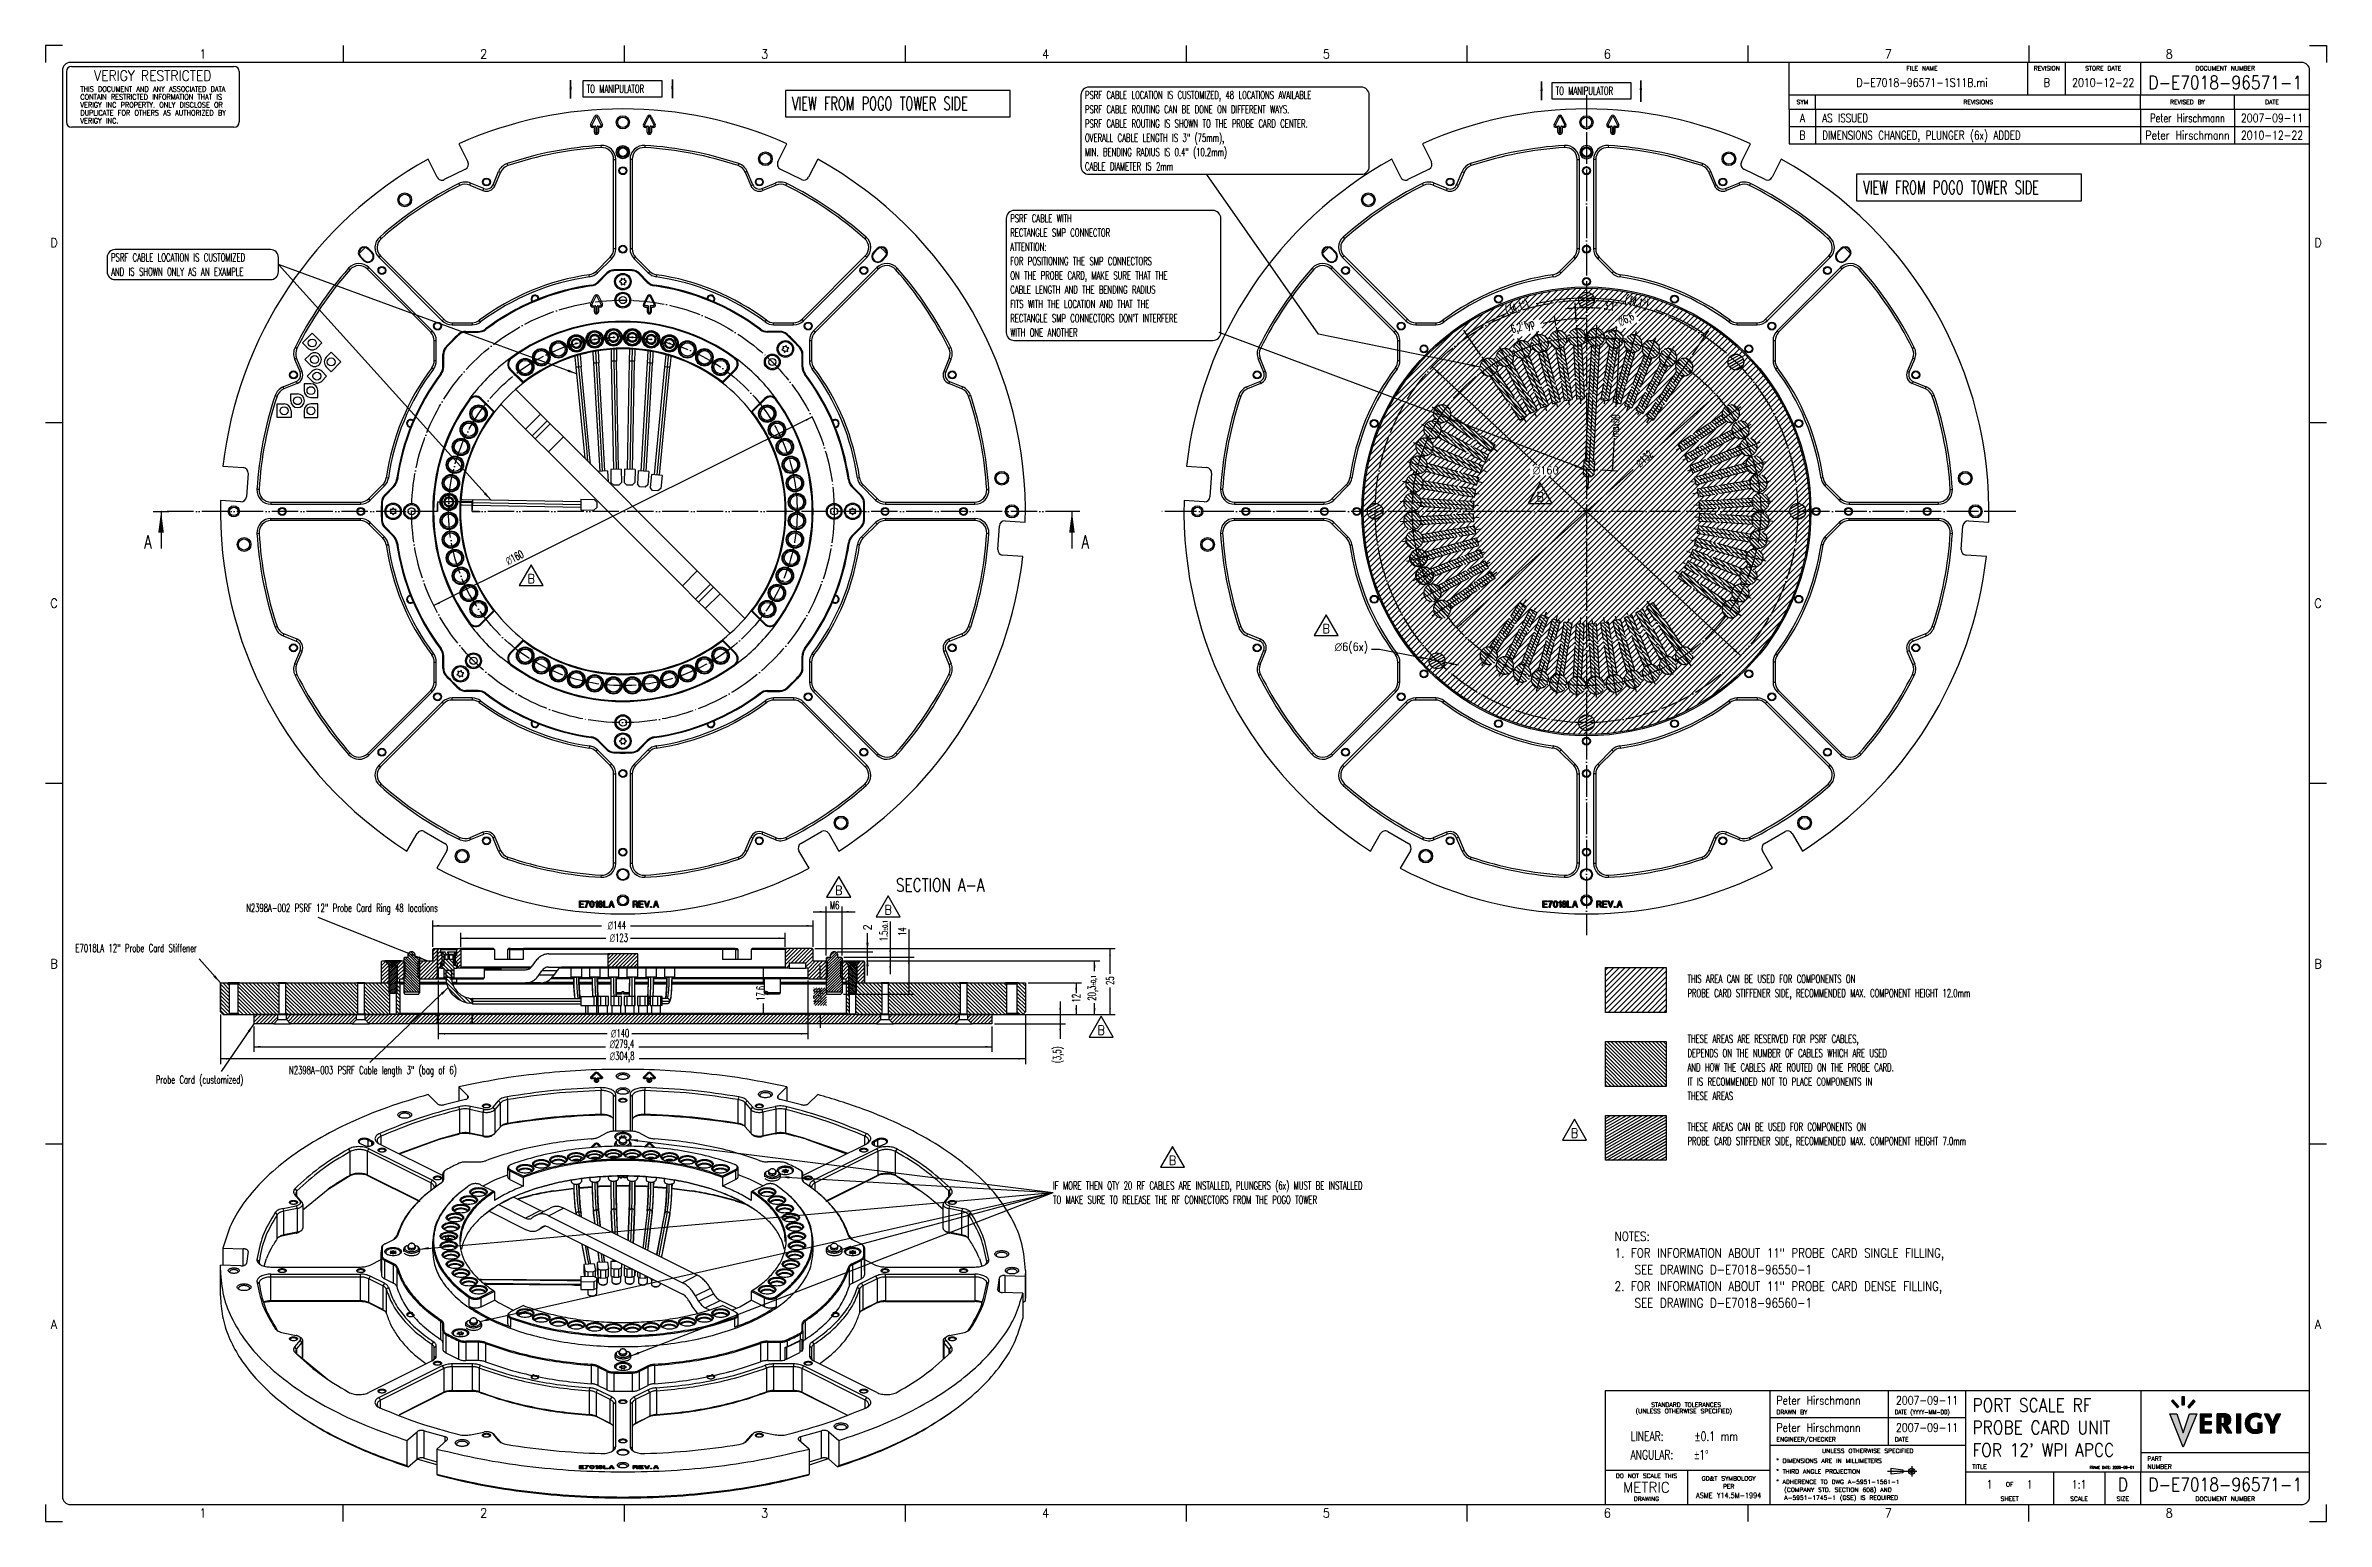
# Model space of a CAD drawing. Header units: inches. Extents: x -343 to 520, y -275 to 283.
import ezdxf

# ---------------------------------------------------------------- set-up
doc = ezdxf.new("R2010")
doc.units = ezdxf.units.IN
doc.linetypes.add('DOT_CENTER', pattern=[14, 12, -1, 0, -1])
doc.linetypes.add('PHANTOM', pattern=[13, 10, -1, 0, -1, 0, -1])
doc.layers.add('1', color=7, linetype='Continuous')
doc.styles.add('CONVERTER_11', font='txt.shx', dxfattribs={"width": 0.9})
doc.styles.add('CONVERTER_12', font='txt.shx', dxfattribs={"width": 0.63})
doc.styles.add('CONVERTER_13', font='complex.shx', dxfattribs={"width": 0.76})
doc.styles.add('CONVERTER_14', font='txt.shx', dxfattribs={"width": 0.81})
doc.styles.add('CONVERTER_15', font='txt.shx', dxfattribs={"width": 0.749})
doc.styles.add('CONVERTER_16', font='txt.shx', dxfattribs={"width": 1.035})
doc.styles.add('CONVERTER_17', font='txt.shx', dxfattribs={"width": 0.72})
doc.styles.add('CONVERTER_18', font='complex.shx', dxfattribs={"width": 0.855})
doc.styles.add('CONVERTER_19', font='complex.shx', dxfattribs={"width": 0.95})
doc.dimstyles.new('ME10_DIM_10', dxfattribs={"dimtxt": 3, "dimasz": 2.5, "dimexe": 2, "dimexo": 1, "dimgap": 1, "dimtad": 0, "dimdsep": 46, "dimtxsty": 'CONVERTER_12', "dimsah": 1, "dimcen": 0.09, "dimclrd": 3, "dimclre": 3, "dimclrt": 3, "dimadec": 0, "dimazin": 0, "dimtfac": 1, "dimtdec": 4, "dimtix": 1, "dimtmove": 0, "dimatfit": 3, "dimfxl": 1, "dimtolj": 1, "dimtzin": 0, "dimarcsym": 0})
doc.dimstyles.new('ME10_DIM_11', dxfattribs={"dimtxt": 3, "dimasz": 2.5, "dimexe": 2, "dimexo": 1, "dimgap": 1, "dimtad": 0, "dimdec": 1, "dimdsep": 46, "dimtxsty": 'CONVERTER_12', "dimsah": 1, "dimcen": 0.09, "dimclrd": 3, "dimclre": 3, "dimclrt": 3, "dimadec": 0, "dimazin": 0, "dimtfac": 1, "dimtdec": 4, "dimtix": 1, "dimtmove": 0, "dimatfit": 3, "dimfxl": 1, "dimtolj": 1, "dimtzin": 0, "dimarcsym": 0})
doc.dimstyles.new('ME10_DIM_12', dxfattribs={"dimtxt": 3, "dimasz": 2.5, "dimexe": 2, "dimexo": 1, "dimgap": 1, "dimtad": 0, "dimdsep": 46, "dimtxsty": 'CONVERTER_12', "dimsah": 1, "dimcen": 0.09, "dimclrd": 3, "dimclre": 3, "dimclrt": 3, "dimadec": 0, "dimazin": 0, "dimtfac": 1, "dimtdec": 4, "dimtix": 1, "dimtmove": 0, "dimatfit": 3, "dimfxl": 1, "dimtolj": 1, "dimtzin": 0, "dimarcsym": 0})
doc.dimstyles.new('ME10_DIM_13', dxfattribs={"dimtxt": 3, "dimasz": 2.5, "dimexe": 2, "dimexo": 1, "dimgap": 1, "dimtad": 0, "dimdsep": 46, "dimtxsty": 'CONVERTER_12', "dimsah": 1, "dimcen": 0.09, "dimclrd": 3, "dimclre": 3, "dimclrt": 3, "dimadec": 0, "dimazin": 0, "dimtfac": 1, "dimtdec": 4, "dimtix": 1, "dimtmove": 0, "dimatfit": 3, "dimfxl": 1, "dimtolj": 1, "dimtzin": 0, "dimarcsym": 0})
doc.dimstyles.new('ME10_DIM_14', dxfattribs={"dimtxt": 3, "dimasz": 2.5, "dimexe": 2, "dimexo": 1, "dimgap": 1, "dimtad": 0, "dimdsep": 46, "dimtxsty": 'CONVERTER_12', "dimsah": 1, "dimcen": 0.09, "dimclrd": 3, "dimclre": 3, "dimclrt": 3, "dimadec": 0, "dimazin": 0, "dimtfac": 1, "dimtdec": 4, "dimtix": 1, "dimtmove": 0, "dimatfit": 3, "dimfxl": 1, "dimtolj": 1, "dimtzin": 0, "dimarcsym": 0})
doc.dimstyles.new('ME10_DIM_15', dxfattribs={"dimtxt": 3, "dimasz": 3.5, "dimexe": 2, "dimexo": 1, "dimgap": 1, "dimtad": 0, "dimdsep": 46, "dimtxsty": 'CONVERTER_11', "dimsah": 1, "dimcen": 0.09, "dimclrd": 3, "dimclre": 3, "dimclrt": 3, "dimadec": 0, "dimazin": 0, "dimtfac": 1, "dimtdec": 4, "dimtix": 1, "dimtmove": 0, "dimatfit": 3, "dimfxl": 1, "dimtolj": 1, "dimtzin": 0, "dimarcsym": 0})
doc.dimstyles.new('ME10_DIM_16', dxfattribs={"dimtxt": 3, "dimasz": 2.5, "dimexe": 2, "dimexo": 1, "dimgap": 1, "dimtad": 0, "dimdsep": 46, "dimtxsty": 'CONVERTER_12', "dimsah": 1, "dimcen": 0.09, "dimclrd": 3, "dimclre": 3, "dimclrt": 3, "dimadec": 0, "dimazin": 0, "dimtfac": 1, "dimtdec": 4, "dimtix": 1, "dimtmove": 0, "dimatfit": 3, "dimfxl": 1, "dimtolj": 1, "dimtzin": 0, "dimarcsym": 0})
doc.dimstyles.new('ME10_DIM_17', dxfattribs={"dimtxt": 3, "dimasz": 2.5, "dimexe": 2, "dimexo": 1, "dimgap": 1, "dimtad": 0, "dimdsep": 46, "dimtxsty": 'CONVERTER_12', "dimsah": 1, "dimcen": 0.09, "dimclrd": 3, "dimclre": 3, "dimclrt": 3, "dimadec": 0, "dimazin": 0, "dimtfac": 1, "dimtdec": 4, "dimtix": 1, "dimtmove": 0, "dimatfit": 3, "dimfxl": 1, "dimtolj": 1, "dimtzin": 0, "dimarcsym": 0})
doc.dimstyles.new('ME10_DIM_18', dxfattribs={"dimtxt": 3, "dimasz": 2.5, "dimexe": 2, "dimexo": 1, "dimgap": 1, "dimtad": 0, "dimdsep": 46, "dimtxsty": 'CONVERTER_12', "dimsah": 1, "dimcen": 0.09, "dimclrd": 3, "dimclre": 3, "dimclrt": 3, "dimadec": 0, "dimazin": 0, "dimtfac": 1, "dimtdec": 4, "dimtix": 1, "dimtmove": 0, "dimatfit": 3, "dimfxl": 1, "dimtolj": 1, "dimtzin": 0, "dimarcsym": 0})
doc.dimstyles.new('ME10_DIM_19', dxfattribs={"dimtxt": 3, "dimasz": 2.5, "dimexe": 2, "dimexo": 1, "dimgap": 1, "dimtad": 0, "dimdsep": 46, "dimtxsty": 'CONVERTER_12', "dimsah": 1, "dimcen": 0.09, "dimclrd": 3, "dimclre": 3, "dimclrt": 3, "dimadec": 0, "dimazin": 0, "dimtfac": 1, "dimtdec": 4, "dimtix": 1, "dimtmove": 0, "dimatfit": 3, "dimfxl": 1, "dimtolj": 1, "dimtzin": 0, "dimarcsym": 0})
doc.dimstyles.new('ME10_DIM_20', dxfattribs={"dimtxt": 3, "dimasz": 2.5, "dimexe": 2, "dimexo": 1, "dimgap": 1, "dimtad": 0, "dimdec": 1, "dimdsep": 46, "dimtxsty": 'CONVERTER_12', "dimsah": 1, "dimcen": 0.09, "dimclrd": 3, "dimclre": 3, "dimclrt": 3, "dimadec": 0, "dimazin": 0, "dimtol": 1, "dimtp": 0.1, "dimtm": 0.1, "dimtfac": 0.6, "dimtdec": 0, "dimtix": 1, "dimtmove": 0, "dimatfit": 3, "dimfxl": 1, "dimtolj": 1, "dimtzin": 0, "dimarcsym": 0})
doc.dimstyles.new('ME10_DIM_21', dxfattribs={"dimtxt": 3, "dimasz": 2.5, "dimexe": 2, "dimexo": 1, "dimgap": 1, "dimtad": 0, "dimdec": 1, "dimdsep": 46, "dimtxsty": 'CONVERTER_12', "dimsah": 1, "dimcen": 0.09, "dimclrd": 3, "dimclre": 3, "dimclrt": 3, "dimadec": 0, "dimazin": 0, "dimtfac": 1, "dimtdec": 4, "dimtix": 1, "dimtmove": 0, "dimatfit": 3, "dimfxl": 1, "dimtolj": 1, "dimtzin": 0, "dimarcsym": 0})
doc.dimstyles.new('ME10_DIM_22', dxfattribs={"dimtxt": 3, "dimasz": 2.5, "dimexe": 2, "dimexo": 1, "dimgap": 1, "dimtad": 0, "dimdec": 1, "dimdsep": 46, "dimtxsty": 'CONVERTER_12', "dimsah": 1, "dimcen": 0.09, "dimclrd": 3, "dimclre": 3, "dimclrt": 3, "dimadec": 0, "dimazin": 0, "dimtfac": 1, "dimtdec": 4, "dimtix": 1, "dimtmove": 0, "dimatfit": 3, "dimfxl": 1, "dimtolj": 1, "dimtzin": 0, "dimarcsym": 0})
doc.dimstyles.new('ME10_DIM_23', dxfattribs={"dimtxt": 3, "dimasz": 2.5, "dimexe": 2, "dimexo": 1, "dimgap": 1, "dimtad": 0, "dimdsep": 46, "dimtxsty": 'CONVERTER_12', "dimsah": 1, "dimcen": 0.09, "dimclrd": 3, "dimclre": 3, "dimclrt": 3, "dimadec": 0, "dimazin": 0, "dimtfac": 1, "dimtdec": 4, "dimtix": 1, "dimtmove": 0, "dimatfit": 3, "dimfxl": 1, "dimtolj": 1, "dimtzin": 0, "dimarcsym": 0})
doc.dimstyles.new('ME10_DIM_24', dxfattribs={"dimtxt": 3, "dimasz": 2.5, "dimexe": 2, "dimexo": 1, "dimgap": 1, "dimtad": 0, "dimdec": 1, "dimdsep": 46, "dimtxsty": 'CONVERTER_12', "dimsah": 1, "dimcen": 0.09, "dimclrd": 3, "dimclre": 3, "dimclrt": 3, "dimadec": 0, "dimazin": 0, "dimtfac": 1, "dimtdec": 4, "dimtix": 1, "dimtmove": 0, "dimatfit": 3, "dimfxl": 1, "dimtolj": 1, "dimtzin": 0, "dimarcsym": 0})
doc.dimstyles.new('ME10_DIM_25', dxfattribs={"dimtxt": 3, "dimasz": 2.5, "dimexe": 2, "dimexo": 1, "dimgap": 1, "dimtad": 0, "dimdec": 0, "dimdsep": 46, "dimtxsty": 'CONVERTER_12', "dimsah": 1, "dimcen": 0.09, "dimclrd": 3, "dimclre": 3, "dimclrt": 3, "dimadec": 0, "dimazin": 0, "dimtfac": 1, "dimtdec": 4, "dimtix": 1, "dimtmove": 0, "dimatfit": 3, "dimfxl": 1, "dimtolj": 1, "dimtzin": 0, "dimarcsym": 0})
doc.dimstyles.new('ME10_DIM_26', dxfattribs={"dimtxt": 3, "dimasz": 2.5, "dimexe": 2, "dimexo": 1, "dimgap": 1, "dimtad": 0, "dimdec": 0, "dimdsep": 46, "dimtxsty": 'CONVERTER_12', "dimsah": 1, "dimcen": 0.09, "dimclrd": 3, "dimclre": 3, "dimclrt": 3, "dimadec": 0, "dimazin": 0, "dimtfac": 1, "dimtdec": 4, "dimtix": 1, "dimtmove": 0, "dimatfit": 3, "dimfxl": 1, "dimtolj": 1, "dimtzin": 0, "dimarcsym": 0})
doc.dimstyles.new('ME10_DIM_27', dxfattribs={"dimtxt": 3, "dimasz": 2.5, "dimexe": 2, "dimexo": 1, "dimgap": 1, "dimtad": 1, "dimdsep": 46, "dimtxsty": 'CONVERTER_12', "dimsah": 1, "dimcen": 0.09, "dimclrd": 3, "dimclre": 3, "dimclrt": 3, "dimadec": 0, "dimazin": 0, "dimtfac": 1, "dimtdec": 4, "dimtix": 1, "dimtmove": 0, "dimatfit": 3, "dimfxl": 1, "dimtolj": 1, "dimtzin": 0, "dimarcsym": 0})
doc.dimstyles.new('ME10_DIM_28', dxfattribs={"dimtxt": 3, "dimasz": 2.5, "dimexe": 2, "dimexo": 1, "dimgap": 1, "dimtad": 1, "dimdec": 1, "dimdsep": 46, "dimtxsty": 'CONVERTER_12', "dimsah": 1, "dimcen": 0.09, "dimclrd": 3, "dimclre": 3, "dimclrt": 3, "dimadec": 0, "dimazin": 0, "dimtol": 1, "dimtp": 0.1, "dimtm": 0.1, "dimtfac": 0.6, "dimtdec": 1, "dimtix": 1, "dimtmove": 0, "dimatfit": 3, "dimfxl": 1, "dimtolj": 1, "dimtzin": 0, "dimarcsym": 0})
doc.dimstyles.new('ME10_DIM_29', dxfattribs={"dimtxt": 3, "dimasz": 2.5, "dimexe": 2, "dimexo": 1, "dimgap": 1, "dimtad": 1, "dimdec": 1, "dimdsep": 46, "dimtxsty": 'CONVERTER_12', "dimsah": 1, "dimcen": 0.09, "dimclrd": 3, "dimclre": 3, "dimclrt": 3, "dimadec": 0, "dimazin": 0, "dimtfac": 1, "dimtdec": 4, "dimtix": 1, "dimtmove": 0, "dimatfit": 3, "dimfxl": 1, "dimtolj": 1, "dimtzin": 0, "dimarcsym": 0})
doc.dimstyles.get("Standard").update_dxf_attribs({"dimtxt": 0.18, "dimasz": 0.18, "dimexe": 0.18, "dimexo": 0.0625, "dimgap": 0.09, "dimtad": 0, "dimtih": 1, "dimtoh": 1, "dimdec": 4, "dimzin": 0, "dimdsep": 46, "dimtxsty": 'Standard', "dimcen": 0.09, "dimadec": 0, "dimazin": 0, "dimtfac": 1, "dimtdec": 4, "dimtofl": 0, "dimtmove": 0, "dimatfit": 3, "dimfxl": 1, "dimtolj": 1, "dimtzin": 0, "dimarcsym": 0})
pattern_1 = [(30, (0, 0), (-0.5, 0.8660254), [])]
pattern_2 = [(45, (0, 0), (-1.06066, 1.06066), [])]
pattern_3 = [(135, (0, 0), (-0.7071068, -0.7071068), [])]
pattern_4 = [(315, (0, 0), (0.7071068, 0.7071068), [])]
pattern_5 = [(225, (0, 0), (0.7071068, -0.7071068), [])]

# ---------------------------------------------------------------- blocks, each defined once
blk = doc.blocks.new('probe_card_E7018-96550__1', base_point=(109.13, 142.5))
at = {"color": 7, "linetype": 'Continuous'}
for centre, radius, start, end in [((240, 243), 2.5, 179.47338, 359.47338), ((240, 107), 139.7, 134.34094, 135.65906), ((240, 107), 139.7, 44.34094, 45.65906)]:
    blk.add_arc(centre, radius, start, end, dxfattribs=at)
blk = doc.blocks.new('1480-1066_pin_dowel_4x10__2', base_point=(238, 241))
at = {"color": 7, "linetype": 'Continuous'}
for radius in [2, 1.6]:
    blk.add_circle((240, 243), radius, dxfattribs=at)
blk = doc.blocks.new('*D162')
at = {"layer": '1', "color": 3, "linetype": 'Continuous'}
for p, q in [((161.64, 54.73), (158.64, 54.73)), ((191.53, 48.83), (161.64, 54.73))]:
    blk.add_line(p, q, dxfattribs=at)
at = {"layer": '1', "color": 3}
for points in [[(176.97, 51.24), (177.14, 52.14), (180.49, 51.01)], [(189.9, 49.63), (189.72, 48.72), (186.37, 49.85)]]:
    blk.add_solid(points, dxfattribs=at)
at = {"layer": '1', "color": 3, "insert": (144.68, 53.23), "char_height": 3, "attachment_point": 7, "rotation": 0.00014, "line_spacing_factor": 0.60024, "style": 'CONVERTER_11'}
blk.add_mtext('\\C3;{\\Fgdt;n}\\C3;6\\C3;(6x)', dxfattribs=at)
blk = doc.blocks.new('*D163')
at = {"layer": '1', "color": 3, "linetype": 'Continuous'}
for p, q in [((221.2, 124.61), (181.61, 161.68)), ((298.39, 52.32), (225.86, 120.24))]:
    blk.add_line(p, q, dxfattribs=at)
at = {"layer": '1', "color": 3}
for points in [[(184.48, 159.63), (183.85, 158.95), (181.61, 161.68)], [(295.52, 54.37), (296.15, 55.05), (298.39, 52.32)]]:
    blk.add_solid(points, dxfattribs=at)
at = {"layer": '1', "color": 3, "insert": (219.72, 120.92), "char_height": 3, "attachment_point": 7, "rotation": 0.00014, "line_spacing_factor": 0.60024, "style": 'CONVERTER_11'}
blk.add_mtext('\\C3;{\\Fgdt;n}\\C3;160', dxfattribs=at)
blk = doc.blocks.new('*D164')
at = {"layer": '1', "color": 3, "linetype": 'Continuous'}
blk.add_line((237.26, 169.75), (250.55, 176.4), dxfattribs=at)
at = {"layer": '1', "color": 3}
for points in [[(248.61, 175.79), (248.9, 175.2), (246.52, 174.38)], [(238.53, 170.01), (238.24, 170.6), (240.62, 171.43)]]:
    blk.add_solid(points, dxfattribs=at)
at = {"layer": '1', "color": 3, "insert": (251.81, 175.52), "char_height": 3, "attachment_point": 7, "rotation": 26.58657, "line_spacing_factor": 0.60024, "style": 'CONVERTER_12'}
blk.add_mtext('\\C3; {\\Fgdt;n}\\C3;6,6', dxfattribs=at)
blk = doc.blocks.new('*D165')
at = {"layer": '1', "color": 3, "linetype": 'Continuous'}
for p, q in [((236.05, 179.96), (235.94, 181.96)), ((228.19, 179.11), (227.87, 181.08)), ((228.42, 177.69), (228.19, 179.11)), ((236.13, 178.53), (236.05, 179.96))]:
    blk.add_line(p, q, dxfattribs=at)
blk.add_arc((240, 107), 73.07, 90.15955, 102.99625, dxfattribs=at)
at = {"layer": '1', "color": 3}
for points in [[(225.79, 178.34), (225.67, 178.99), (228.19, 179.11)], [(238.53, 180.38), (238.56, 179.73), (236.05, 179.96)]]:
    blk.add_solid(points, dxfattribs=at)
at = {"layer": '1', "color": 3, "insert": (212.32, 173.49), "char_height": 3, "attachment_point": 7, "rotation": 18.16002, "line_spacing_factor": 0.60024, "style": 'CONVERTER_12'}
blk.add_mtext('\\C3;6,2{\\Fgdt;~}\\C3;typ', dxfattribs=at)
blk = doc.blocks.new('*D166')
at = {"layer": '1', "color": 3, "linetype": 'Continuous'}
for p, q in [((244.57, 172.85), (254.61, 172.31)), ((251.21, 146.65), (252.61, 172.41)), ((249.9, 122.49), (250.56, 134.66)), ((245.3, 122.74), (251.9, 122.38))]:
    blk.add_line(p, q, dxfattribs=at)
at = {"layer": '1', "color": 3}
for points in [[(252.8, 169.9), (252.14, 169.94), (252.61, 172.41)], [(249.71, 125), (250.37, 124.97), (249.9, 122.49)]]:
    blk.add_solid(points, dxfattribs=at)
at = {"layer": '1', "color": 3, "insert": (252.09, 135.06), "char_height": 3, "attachment_point": 7, "rotation": 86.9, "line_spacing_factor": 0.60024, "style": 'CONVERTER_12'}
blk.add_mtext('\\C3;max\\C3;50', dxfattribs=at)
blk = doc.blocks.new('*D167')
at = {"layer": '1', "color": 3, "linetype": 'Continuous'}
for p, q in [((289.06, 151.15), (265.87, 130.29)), ((190.94, 62.85), (257.65, 122.89))]:
    blk.add_line(p, q, dxfattribs=at)
at = {"layer": '1', "color": 3}
for points in [[(287.42, 149.24), (286.98, 149.73), (289.06, 151.15)], [(192.58, 64.76), (193.02, 64.27), (190.94, 62.85)]]:
    blk.add_solid(points, dxfattribs=at)
at = {"layer": '1', "color": 3, "insert": (259.2, 122.26), "char_height": 3, "attachment_point": 7, "rotation": 41.98879, "line_spacing_factor": 0.60024, "style": 'CONVERTER_12'}
blk.add_mtext('\\C3; {\\Fgdt;n}\\C3;132', dxfattribs=at)
blk = doc.blocks.new('*D168')
at = {"layer": '1', "color": 3, "linetype": 'Continuous'}
for p, q in [((280.16, 166.31), (285.22, 173.79)), ((285.22, 173.79), (286.34, 175.45))]:
    blk.add_line(p, q, dxfattribs=at)
for start, end in [(79.95996, 90), (55.9, 71.25692)]:
    blk.add_arc((240, 107), 80.66, start, end, dxfattribs=at)
at = {"layer": '1', "color": 3}
for points in [[(242.5, 187.95), (242.49, 187.29), (240, 187.66)], [(282.95, 174.88), (283.31, 175.44), (285.22, 173.79)]]:
    blk.add_solid(points, dxfattribs=at)
at = {"layer": '1', "color": 3, "insert": (254.09, 185.1), "char_height": 3, "attachment_point": 7, "rotation": 345.60844, "line_spacing_factor": 0.60024, "style": 'CONVERTER_12'}
blk.add_mtext('\\C3;(\\C3;34,1{\\Fgdt;~}\\C3;)', dxfattribs=at)
blk = doc.blocks.new('*D169')
at = {"layer": '1', "color": 3, "linetype": 'Continuous'}
for p, q in [((194.7, 173.91), (193.58, 175.57)), ((199.84, 166.31), (194.7, 173.91))]:
    blk.add_line(p, q, dxfattribs=at)
for start, end in [(112.2778, 124.1), (90, 103.59017)]:
    blk.add_arc((240, 107), 80.8, start, end, dxfattribs=at)
at = {"layer": '1', "color": 3}
for points in [[(237.51, 187.43), (237.5, 188.09), (240, 187.8)], [(196.61, 175.55), (196.97, 175), (194.7, 173.91)]]:
    blk.add_solid(points, dxfattribs=at)
at = {"layer": '1', "color": 3, "insert": (210.1, 180.66), "char_height": 3, "attachment_point": 7, "rotation": 17.93399, "line_spacing_factor": 0.60024, "style": 'CONVERTER_12'}
blk.add_mtext('\\C3;(\\C3;34,1{\\Fgdt;~}\\C3;)', dxfattribs=at)
blk = doc.blocks.new('*D170')
at = {"layer": '1', "color": 3, "linetype": 'Continuous'}
for p, q in [((235.83, 183.98), (235.72, 185.98)), ((236.13, 178.53), (235.83, 183.98))]:
    blk.add_line(p, q, dxfattribs=at)
blk.add_arc((240, 107), 77.09, 85.88583, 95.88706, dxfattribs=at)
at = {"layer": '1', "color": 3}
for points in [[(233.36, 183.48), (233.31, 184.13), (235.83, 183.98)], [(242.51, 184.38), (242.49, 183.72), (240, 184.09)]]:
    blk.add_solid(points, dxfattribs=at)
at = {"layer": '1', "color": 3, "insert": (246.37, 182.47), "char_height": 3, "attachment_point": 7, "rotation": 353.3865, "line_spacing_factor": 0.60024, "style": 'CONVERTER_12'}
blk.add_mtext('3,1{\\Fgdt;~}', dxfattribs=at)
blk = doc.blocks.new('REV_TRIANGLE__7', base_point=(222.45, 112.58))
at = {"layer": '1', "color": 3, "linetype": 'Continuous'}
for p, q in [((222.45, 117.83), (217.9, 109.95)), ((227, 109.95), (222.45, 117.83)), ((217.9, 109.95), (227, 109.95))]:
    blk.add_line(p, q, dxfattribs=at)
at = {"layer": '1', "color": 3, "insert": (222.45, 112.58), "char_height": 3.5, "attachment_point": 5, "line_spacing_factor": 0.90036, "style": 'CONVERTER_11'}
blk.add_mtext('B', dxfattribs=at)
blk = doc.blocks.new('REV_TRIANGLE__8', base_point=(141.45, 62.58))
at = {"layer": '1', "color": 3, "linetype": 'Continuous'}
for p, q in [((141.45, 67.83), (136.9, 59.95)), ((146, 59.95), (141.45, 67.83)), ((136.9, 59.95), (146, 59.95))]:
    blk.add_line(p, q, dxfattribs=at)
at = {"layer": '1', "color": 3, "insert": (141.45, 62.58), "char_height": 3.5, "attachment_point": 5, "line_spacing_factor": 0.90036, "style": 'CONVERTER_11'}
blk.add_mtext('B', dxfattribs=at)
blk = doc.blocks.new('REV_TRIANGLE__9', base_point=(83.23, -138.73))
at = {"layer": '1', "color": 3, "linetype": 'Continuous'}
for p, q in [((83.23, -133.48), (78.68, -141.35)), ((87.78, -141.35), (83.23, -133.48)), ((78.68, -141.35), (87.78, -141.35))]:
    blk.add_line(p, q, dxfattribs=at)
at = {"layer": '1', "color": 3, "insert": (83.23, -138.73), "char_height": 3.5, "attachment_point": 5, "line_spacing_factor": 0.90036, "style": 'CONVERTER_11'}
blk.add_mtext('B', dxfattribs=at)
blk = doc.blocks.new('REV_TRIANGLE__10', base_point=(235.45, -128.42))
at = {"layer": '1', "color": 3, "linetype": 'Continuous'}
for p, q in [((235.45, -123.17), (230.9, -131.05)), ((240, -131.05), (235.45, -123.17)), ((230.9, -131.05), (240, -131.05))]:
    blk.add_line(p, q, dxfattribs=at)
at = {"layer": '1', "color": 3, "insert": (235.45, -128.42), "char_height": 3.5, "attachment_point": 5, "line_spacing_factor": 0.90036, "style": 'CONVERTER_11'}
blk.add_mtext('B', dxfattribs=at)
blk = doc.blocks.new('REV_TRIANGLE__11', base_point=(56.29, -89.42))
at = {"layer": '1', "color": 3, "linetype": 'Continuous'}
for p, q in [((56.29, -84.17), (51.74, -92.05)), ((60.84, -92.05), (56.29, -84.17)), ((51.74, -92.05), (60.84, -92.05))]:
    blk.add_line(p, q, dxfattribs=at)
at = {"layer": '1', "color": 3, "insert": (56.29, -89.42), "char_height": 3.5, "attachment_point": 5, "line_spacing_factor": 0.90036, "style": 'CONVERTER_11'}
blk.add_mtext('B', dxfattribs=at)
blk = doc.blocks.new('REV_TRIANGLE__12', base_point=(-24.4, -43.88))
at = {"layer": '1', "color": 3, "linetype": 'Continuous'}
for p, q in [((-24.4, -38.63), (-28.95, -46.5)), ((-19.85, -46.5), (-24.4, -38.63)), ((-28.95, -46.5), (-19.85, -46.5))]:
    blk.add_line(p, q, dxfattribs=at)
at = {"layer": '1', "color": 3, "insert": (-24.4, -43.88), "char_height": 3.5, "attachment_point": 5, "line_spacing_factor": 0.90036, "style": 'CONVERTER_11'}
blk.add_mtext('B', dxfattribs=at)
blk = doc.blocks.new('REV_TRIANGLE__13', base_point=(-43.15, -36.5))
at = {"layer": '1', "color": 3, "linetype": 'Continuous'}
for p, q in [((-43.15, -31.25), (-47.7, -39.13)), ((-38.6, -39.13), (-43.15, -31.25)), ((-47.7, -39.13), (-38.6, -39.13))]:
    blk.add_line(p, q, dxfattribs=at)
at = {"layer": '1', "color": 3, "insert": (-43.15, -36.5), "char_height": 3.5, "attachment_point": 5, "line_spacing_factor": 0.90036, "style": 'CONVERTER_11'}
blk.add_mtext('B', dxfattribs=at)
blk = doc.blocks.new('cable__14', base_point=(-191.75, -83.41))
at = {"linetype": 'Continuous'}
h = blk.add_hatch(dxfattribs=at)
h.set_pattern_fill('_USER', color=1, angle=315, pattern_type=0)
h.set_pattern_definition(pattern_4)
h.paths.add_polyline_path([(-191.26, -72.51), (-191.35, -72.22), (-191.61, -71.11), (-191.74, -69.98), (-191.75, -69.41), (-191.75, -69.38), (-191.75, -69.09), (-191.75, -66.88), (-189.75, -66.88), (-189.75, -68.14), (-189.75, -69.38), (-189.75, -69.41), (-189.66, -70.64), (-189.6, -70.97), (-189.37, -71.85), (-189.15, -72.47), (-188.6, -73.54), (-188.41, -73.85), (-187.47, -75.01), (-187.41, -75.06), (-186.2, -76.06), (-186.02, -76.18), (-184.82, -76.8), (-184.35, -76.98), (-183.32, -77.26), (-183.15, -77.29), (-181.91, -77.42), (-181.91, -79.39), (-183.7, -79.2), (-184.62, -78.98), (-185.58, -78.64), (-187.11, -77.85), (-187.31, -77.72), (-188.82, -76.48), (-189.2, -76.08), (-190.07, -74.96), (-190.73, -73.82), (-190.97, -73.3)])
at = {"color": 7, "linetype": 'Continuous'}
for p, q in [((-189.75, -66.88), (-191.75, -66.88)), ((-191.75, -69.09), (-191.75, -66.88)), ((-189.75, -66.88), (-189.75, -68.14)), ((-189.75, -68.14), (-189.75, -69.38)), ((-191.75, -69.38), (-191.75, -69.09)), ((-191.75, -69.41), (-191.75, -69.38)), ((-191.74, -69.98), (-191.75, -69.41)), ((-191.61, -71.11), (-191.74, -69.98)), ((-191.35, -72.22), (-191.61, -71.11)), ((-191.26, -72.51), (-191.35, -72.22)), ((-190.97, -73.3), (-191.26, -72.51)), ((-190.73, -73.82), (-190.97, -73.3)), ((-190.07, -74.96), (-190.73, -73.82)), ((-189.2, -76.08), (-190.07, -74.96)), ((-189.75, -69.38), (-189.75, -69.41)), ((-189.75, -69.41), (-189.66, -70.64)), ((-189.66, -70.64), (-189.6, -70.97)), ((-189.6, -70.97), (-189.37, -71.85)), ((-189.37, -71.85), (-189.15, -72.47)), ((-188.82, -76.48), (-189.2, -76.08)), ((-189.15, -72.47), (-188.6, -73.54)), ((-187.31, -77.72), (-188.82, -76.48)), ((-188.6, -73.54), (-188.41, -73.85)), ((-188.41, -73.85), (-187.47, -75.01)), ((-187.47, -75.01), (-187.41, -75.06)), ((-187.41, -75.06), (-186.2, -76.06)), ((-187.11, -77.85), (-187.31, -77.72)), ((-186.2, -76.06), (-186.02, -76.18)), ((-186.02, -76.18), (-184.82, -76.8)), ((-184.82, -76.8), (-184.35, -76.98)), ((-184.35, -76.98), (-183.32, -77.26)), ((-183.32, -77.26), (-183.15, -77.29)), ((-183.15, -77.29), (-181.91, -77.42)), ((-181.76, -77.41), (-181.91, -77.4)), ((-181.91, -77.4), (-181.91, -78.4)), ((-181.91, -79.39), (-181.91, -77.42)), ((-181.81, -77.41), (-181.76, -77.41)), ((-181.76, -77.41), (-145.89, -77.41)), ((-145.89, -77.41), (-140.8, -77.41)), ((-140.8, -76.71), (-135.8, -76.71)), ((-140.8, -76.71), (-140.8, -80.11)), ((-135.8, -76.71), (-135.8, -80.11)), ((-134.78, -76.71), (-135.8, -76.71)), ((-134.78, -76.71), (-134.78, -80.11)), ((-134.74, -76.71), (-134.78, -76.71)), ((-134.74, -80.11), (-134.74, -76.71)), ((-185.58, -78.64), (-187.11, -77.85)), ((-184.62, -78.98), (-185.58, -78.64)), ((-183.7, -79.2), (-184.62, -78.98)), ((-181.91, -79.39), (-183.7, -79.2)), ((-181.91, -78.4), (-181.91, -79.4)), ((-181.86, -79.41), (-181.91, -79.4)), ((-181.76, -79.41), (-181.86, -79.41)), ((-181.76, -79.41), (-145.89, -79.41)), ((-145.89, -79.41), (-140.8, -79.41)), ((-140.8, -80.11), (-135.8, -80.11)), ((-138.16, -80.11), (-138.16, -83.11)), ((-138.16, -83.11), (-137.86, -83.41)), ((-136.6, -83.11), (-138.16, -83.11)), ((-136.02, -83.41), (-137.86, -83.41)), ((-134.86, -83.11), (-136.6, -83.11)), ((-135.16, -83.41), (-136.02, -83.41)), ((-135.8, -80.11), (-134.78, -80.11)), ((-135.16, -83.41), (-134.86, -83.11)), ((-134.86, -80.11), (-134.86, -83.11)), ((-134.78, -80.11), (-134.74, -80.11))]:
    blk.add_line(p, q, dxfattribs=at)
at = {"color": 1, "linetype": 'Continuous'}
for p, q in [((-181.77, -78.41), (-145.91, -78.41)), ((-145.91, -78.41), (-140.8, -78.41))]:
    blk.add_line(p, q, dxfattribs=at)
for points, knots in [([(-181.91, -77.4), (-181.89, -77.4), (-181.86, -77.4), (-181.83, -77.41), (-181.81, -77.41)], [0, 0, 0, 0, 0.0524505, 0.1049011, 0.1049011, 0.1049011, 0.1049011]), ([(-181.76, -77.41), (-181.76, -77.41), (-181.76, -77.41), (-181.76, -77.43), (-181.76, -77.46), (-181.76, -77.5), (-181.76, -77.54), (-181.77, -77.6), (-181.77, -77.67), (-181.77, -77.74), (-181.77, -77.82), (-181.77, -77.92), (-181.77, -78.03), (-181.77, -78.15), (-181.77, -78.28), (-181.77, -78.36), (-181.77, -78.41)], [0, 0, 0, 0, 0.005864, 0.022358, 0.049445, 0.08693, 0.1346, 0.191801, 0.257619, 0.331447, 0.412676, 0.500699, 0.618277, 0.741888, 0.869907, 1.000708, 1.000708, 1.000708, 1.000708]), ([(-181.91, -78.4), (-181.89, -78.4), (-181.84, -78.41), (-181.8, -78.41), (-181.77, -78.41)], [0, 0, 0, 0, 0.0690737, 0.1381474, 0.1381474, 0.1381474, 0.1381474]), ([(-181.77, -78.41), (-181.77, -78.45), (-181.77, -78.54), (-181.77, -78.66), (-181.77, -78.79), (-181.77, -78.9), (-181.77, -78.99), (-181.77, -79.07), (-181.77, -79.15), (-181.77, -79.21), (-181.76, -79.27), (-181.76, -79.32), (-181.76, -79.35), (-181.76, -79.38), (-181.76, -79.4), (-181.76, -79.4), (-181.76, -79.41)], [0, 0, 0, 0, 0.130802, 0.25882, 0.382431, 0.500009, 0.588032, 0.669261, 0.743089, 0.808907, 0.866108, 0.913778, 0.951263, 0.978351, 0.994844, 1.000708, 1.000708, 1.000708, 1.000708])]:
    blk.add_open_spline(points, degree=3, knots=knots, dxfattribs=at)
at = {"color": 7, "linetype": 'Continuous'}
blk.add_open_spline([(-181.91, -79.4), (-181.89, -79.4), (-181.83, -79.41), (-181.78, -79.41), (-181.76, -79.41)], degree=3, knots=[0, 0, 0, 0, 0.0786729, 0.1573459, 0.1573459, 0.1573459, 0.1573459], dxfattribs=at)
blk = doc.blocks.new('catchers_mit1__15', base_point=(-193.67, -64.66))
at = {"linetype": 'Continuous'}
h = blk.add_hatch(dxfattribs=at)
h.set_pattern_fill('_USER', color=1, angle=315, pattern_type=0)
h.set_pattern_definition(pattern_4)
h.paths.add_polyline_path([(-193.28, -61.12), (-193.67, -61.12), (-193.67, -60.12), (-193.67, -59.91), (-193.42, -59.91), (-192.59, -60.73), (-192.59, -64.52), (-192.59, -64.66), (-193.28, -64.66), (-193.28, -63.93)])
h = blk.add_hatch(dxfattribs=at)
h.set_pattern_fill('_USER', color=1, angle=315, pattern_type=0)
h.set_pattern_definition(pattern_4)
h.paths.add_polyline_path([(-187.83, -61.12), (-187.83, -60.12), (-187.83, -59.91), (-188.09, -59.91), (-188.91, -60.73), (-188.91, -64.52), (-188.91, -64.66), (-188.23, -64.66), (-188.23, -61.12)])
at = {"color": 7, "linetype": 'Continuous'}
for p, q in [((-193.67, -59.91), (-193.67, -60.12)), ((-193.67, -59.91), (-193.42, -59.91)), ((-193.67, -60.12), (-193.67, -61.12)), ((-192.09, -59.91), (-193.42, -59.91)), ((-193.42, -59.91), (-192.59, -60.73)), ((-192.01, -60.12), (-192.09, -59.91)), ((-191.95, -60.32), (-192.01, -60.12)), ((-191.81, -60.73), (-191.95, -60.32)), ((-191.14, -59.91), (-191.23, -59.91)), ((-191.23, -59.91), (-191.23, -60.12)), ((-191.14, -59.91), (-191.07, -60.12)), ((-188.09, -59.91), (-191.14, -59.91)), ((-191.07, -60.12), (-191, -60.32)), ((-191, -60.32), (-190.86, -60.73)), ((-188.91, -60.73), (-188.09, -59.91)), ((-188.09, -59.91), (-187.83, -59.91)), ((-187.83, -59.91), (-187.83, -60.12)), ((-187.83, -60.12), (-187.83, -61.12)), ((-193.28, -61.12), (-193.67, -61.12)), ((-193.28, -63.93), (-193.28, -61.12)), ((-193.28, -64.66), (-193.28, -63.93)), ((-192.59, -64.66), (-193.28, -64.66)), ((-192.59, -60.73), (-191.81, -60.73)), ((-192.59, -60.73), (-192.59, -64.52)), ((-192.59, -64.52), (-192.59, -64.66)), ((-191.81, -60.73), (-191.81, -60.85)), ((-190.86, -60.73), (-190.86, -60.85)), ((-190.86, -60.73), (-188.91, -60.73)), ((-188.91, -60.73), (-188.91, -64.52)), ((-188.91, -64.52), (-188.91, -64.66)), ((-188.23, -64.66), (-188.91, -64.66)), ((-187.83, -61.12), (-188.23, -61.12)), ((-188.23, -64.66), (-188.23, -61.12))]:
    blk.add_line(p, q, dxfattribs=at)
blk = doc.blocks.new('Gore_OL_G4_ZTG__16', base_point=(-193.8, -69.38))
at = {"linetype": 'Continuous'}
h = blk.add_hatch(dxfattribs=at)
h.set_pattern_fill('_USER', color=1, angle=315, pattern_type=0)
h.set_pattern_definition(pattern_4)
h.paths.add_polyline_path([(-191.75, -69.38), (-189.75, -69.38), (-188.85, -69.38), (-188.85, -65.93), (-187.7, -65.93), (-187.7, -64.93), (-188.91, -64.93), (-188.91, -64.66), (-188.91, -64.52), (-188.95, -64.52), (-188.95, -61.13), (-189.02, -61.04), (-189.02, -60.85), (-189.25, -61.09), (-189.25, -62.65), (-190.55, -62.65), (-190.55, -61.45), (-190.55, -61.42), (-190.56, -61.39), (-190.58, -61.35), (-190.58, -61.34), (-190.61, -61.31), (-190.62, -61.3), (-190.64, -61.29), (-190.75, -61.25), (-190.76, -61.25), (-190.78, -61.25), (-190.87, -61.29), (-190.88, -61.3), (-190.9, -61.31), (-190.92, -61.34), (-190.93, -61.35), (-190.95, -61.39), (-190.95, -61.42), (-190.96, -61.45), (-190.96, -62.65), (-192.25, -62.65), (-192.25, -61.09), (-192.49, -60.85), (-192.49, -61.04), (-192.56, -61.13), (-192.56, -64.52), (-192.59, -64.52), (-192.59, -64.66), (-192.59, -64.93), (-193.8, -64.93), (-193.8, -65.93), (-192.66, -65.93), (-192.66, -69.38)])
at = {"color": 7, "linetype": 'Continuous'}
for p, q in [((-192.59, -64.93), (-193.8, -64.93)), ((-193.8, -65.93), (-193.8, -64.93)), ((-193.8, -65.93), (-192.66, -65.93)), ((-192.66, -65.93), (-192.66, -69.38)), ((-192.59, -64.66), (-192.59, -64.52)), ((-192.56, -64.52), (-192.59, -64.52)), ((-192.59, -64.93), (-192.59, -64.66)), ((-192.56, -61.13), (-192.49, -61.04)), ((-192.49, -61.04), (-192.56, -61.13)), ((-192.56, -64.52), (-192.56, -61.13)), ((-192.49, -60.85), (-192.25, -61.09)), ((-192.49, -61.04), (-192.49, -60.85)), ((-189.65, -60.85), (-192.49, -60.85)), ((-192.25, -61.09), (-192.25, -62.65)), ((-191.91, -61.09), (-192.25, -61.09)), ((-190.96, -62.65), (-192.25, -62.65)), ((-189.25, -61.09), (-191.91, -61.09)), ((-190.95, -61.39), (-190.96, -61.45)), ((-190.95, -61.42), (-190.96, -61.45)), ((-190.96, -62.65), (-190.96, -61.45)), ((-190.92, -61.34), (-190.95, -61.39)), ((-190.93, -61.35), (-190.95, -61.39)), ((-190.95, -61.39), (-190.95, -61.42)), ((-190.92, -61.34), (-190.93, -61.35)), ((-190.9, -61.31), (-190.92, -61.34)), ((-190.9, -61.31), (-190.92, -61.34)), ((-190.87, -61.28), (-190.9, -61.31)), ((-190.88, -61.3), (-190.9, -61.31)), ((-190.87, -61.29), (-190.88, -61.3)), ((-190.78, -61.25), (-190.87, -61.29)), ((-190.82, -61.26), (-190.87, -61.28)), ((-190.76, -61.25), (-190.82, -61.26)), ((-190.76, -61.25), (-190.78, -61.25)), ((-190.76, -61.25), (-190.76, -61.25)), ((-190.75, -61.25), (-190.76, -61.25)), ((-190.75, -61.25), (-190.64, -61.28)), ((-190.64, -61.29), (-190.75, -61.25)), ((-190.64, -61.28), (-190.61, -61.31)), ((-190.62, -61.3), (-190.64, -61.29)), ((-190.61, -61.31), (-190.62, -61.3)), ((-190.61, -61.31), (-190.59, -61.34)), ((-190.58, -61.34), (-190.61, -61.31)), ((-190.59, -61.34), (-190.56, -61.39)), ((-190.58, -61.35), (-190.58, -61.34)), ((-190.56, -61.39), (-190.58, -61.35)), ((-190.56, -61.39), (-190.55, -61.45)), ((-190.55, -61.42), (-190.56, -61.39)), ((-190.55, -61.45), (-190.55, -61.42)), ((-190.55, -62.65), (-190.55, -61.45)), ((-189.25, -62.65), (-190.55, -62.65)), ((-189.02, -60.85), (-189.65, -60.85)), ((-189.25, -61.09), (-189.02, -60.85)), ((-189.25, -61.09), (-189.25, -62.65)), ((-189.02, -61.04), (-189.02, -60.85)), ((-188.95, -61.13), (-189.02, -61.04)), ((-188.95, -61.13), (-189.02, -61.04)), ((-188.95, -64.52), (-188.95, -61.13)), ((-188.91, -64.52), (-188.95, -64.52)), ((-188.91, -64.66), (-188.91, -64.52)), ((-188.91, -64.93), (-188.91, -64.66)), ((-187.7, -64.93), (-188.91, -64.93)), ((-188.85, -65.93), (-187.7, -65.93)), ((-188.85, -65.93), (-188.85, -69.38)), ((-187.67, -64.93), (-187.7, -64.93)), ((-187.7, -64.93), (-187.7, -65.93)), ((-187.7, -65.93), (-187.67, -65.93)), ((-187.67, -65.93), (-187.67, -64.93)), ((-192.66, -69.38), (-191.75, -69.38)), ((-191.75, -69.38), (-189.75, -69.38)), ((-189.75, -69.38), (-188.85, -69.38))]:
    blk.add_line(p, q, dxfattribs=at)
blk = doc.blocks.new('GoreZQR_46_2_14_1_12_4_2__17', base_point=(-193.8, -83.41))
for name, p in [('catchers_mit1__15', (-193.67, -64.66)), ('Gore_OL_G4_ZTG__16', (-193.8, -69.38)), ('cable__14', (-191.75, -83.41))]:
    blk.add_blockref(name, p)
blk = doc.blocks.new('cable__18', base_point=(-114.47, -83.41))
at = {"color": 7, "linetype": 'Continuous'}
for p, q in [((-113.58, -76.71), (-114.47, -76.71)), ((-114.47, -76.71), (-114.47, -80.11)), ((-111.58, -76.71), (-113.58, -76.71)), ((-113.58, -76.71), (-113.58, -80.11)), ((-110.49, -76.71), (-111.58, -76.71)), ((-111.58, -80.11), (-111.58, -76.71)), ((-110.49, -80.11), (-110.49, -76.71)), ((-110.01, -76.71), (-110.49, -76.71)), ((-110.01, -80.11), (-110.01, -76.71)), ((-109.55, -77.41), (-110.01, -77.41)), ((-108.07, -77.41), (-109.55, -77.41)), ((-108.64, -77.2), (-108.68, -77.41)), ((-108.59, -77.16), (-108.63, -77.4)), ((-108.63, -77.4), (-108.63, -77.41)), ((-108.57, -76.99), (-108.59, -77.16)), ((-108.52, -76.67), (-108.57, -76.99)), ((-108.47, -76.3), (-108.52, -76.67)), ((-108.46, -76.11), (-108.47, -76.3)), ((-108.42, -75.68), (-108.46, -76.11)), ((-108.37, -75.21), (-108.42, -75.68)), ((-108.36, -75.01), (-108.37, -75.21)), ((-108.33, -74.48), (-108.36, -75.01)), ((-108.29, -73.92), (-108.33, -74.48)), ((-108.28, -73.72), (-108.29, -73.92)), ((-108.25, -73.12), (-108.28, -73.72)), ((-108.21, -71.85), (-108.25, -73.12)), ((-108.21, -69.41), (-108.21, -69.38)), ((-108.21, -69.38), (-108.21, -69.41)), ((-108.21, -69.41), (-108.21, -69.43)), ((-108.21, -69.43), (-108.21, -69.44)), ((-108.21, -69.44), (-108.18, -69.62)), ((-108.19, -70.98), (-108.21, -71.64)), ((-108.21, -71.64), (-108.21, -71.85)), ((-108.18, -69.62), (-108.19, -70.98)), ((-108.01, -77.41), (-108.07, -77.41)), ((-106.86, -78.03), (-106.77, -77.66)), ((-106.77, -77.66), (-106.75, -77.54)), ((-106.75, -77.54), (-106.7, -77.26)), ((-106.7, -77.26), (-106.62, -76.78)), ((-106.62, -76.78), (-106.61, -76.69)), ((-106.61, -76.69), (-106.56, -76.29)), ((-106.56, -76.29), (-106.49, -75.62)), ((-106.49, -75.62), (-106.45, -75.13)), ((-106.45, -75.13), (-106.4, -74.47)), ((-106.4, -74.47), (-106.36, -73.79)), ((-106.36, -73.79), (-106.31, -72.89)), ((-106.31, -72.89), (-106.29, -72.33)), ((-106.29, -72.33), (-106.26, -71.01)), ((-106.26, -71.01), (-106.25, -69.66)), ((-106.25, -69.66), (-106.22, -69.42)), ((-106.22, -69.38), (-106.22, -69.41)), ((-106.22, -69.42), (-106.22, -69.41)), ((-114.47, -80.11), (-113.58, -80.11)), ((-114.06, -80.11), (-114.06, -83.11)), ((-114.06, -83.11), (-113.76, -83.41)), ((-111.98, -83.11), (-114.06, -83.11)), ((-111.06, -83.41), (-113.76, -83.41)), ((-113.58, -80.11), (-111.58, -80.11)), ((-110.76, -83.11), (-111.98, -83.11)), ((-111.58, -80.11), (-110.49, -80.11)), ((-111.06, -83.41), (-110.76, -83.11)), ((-110.76, -80.11), (-110.76, -83.11)), ((-110.01, -80.11), (-110.49, -80.11)), ((-109.55, -79.41), (-110.01, -79.41)), ((-108.07, -79.41), (-109.55, -79.41)), ((-108.07, -79.41), (-107.95, -79.37)), ((-107.95, -79.37), (-107.85, -79.33)), ((-107.85, -79.33), (-107.75, -79.3)), ((-107.75, -79.3), (-107.68, -79.26)), ((-107.68, -79.26), (-107.61, -79.23)), ((-107.61, -79.23), (-107.55, -79.2)), ((-107.55, -79.2), (-107.49, -79.18)), ((-107.49, -79.18), (-107.45, -79.15)), ((-107.45, -79.15), (-107.41, -79.12)), ((-107.41, -79.12), (-107.37, -79.1)), ((-107.37, -79.1), (-107.34, -79.07)), ((-107.34, -79.07), (-107.31, -79.05)), ((-107.31, -79.05), (-107.28, -79.02)), ((-107.28, -79.02), (-107.26, -79)), ((-107.26, -79), (-107.24, -78.97)), ((-107.24, -78.97), (-107.22, -78.95)), ((-107.22, -78.95), (-107.2, -78.92)), ((-107.2, -78.92), (-107.19, -78.9)), ((-107.19, -78.9), (-107.18, -78.88)), ((-107.18, -78.88), (-107.17, -78.85)), ((-107.17, -78.85), (-107.16, -78.83)), ((-107.16, -78.83), (-107.15, -78.81)), ((-107.15, -78.76), (-107.14, -78.73)), ((-107.15, -78.78), (-107.15, -78.76)), ((-107.15, -78.81), (-107.15, -78.78)), ((-107.14, -78.71), (-107.11, -78.69)), ((-107.14, -78.73), (-107.14, -78.71)), ((-107.11, -78.69), (-107.08, -78.65)), ((-107.08, -78.65), (-107.07, -78.63)), ((-107.07, -78.63), (-106.91, -78.19)), ((-106.91, -78.19), (-106.86, -78.03))]:
    blk.add_line(p, q, dxfattribs=at)
at = {"color": 1, "linetype": 'Continuous'}
for p, q in [((-108.21, -69.41), (-108.21, -69.41)), ((-108.21, -69.41), (-107.31, -69.41)), ((-107.31, -69.38), (-107.31, -69.41)), ((-106.22, -69.41), (-107.31, -69.41)), ((-110.01, -78.41), (-109.54, -78.41)), ((-109.54, -78.41), (-107.08, -78.41))]:
    blk.add_line(p, q, dxfattribs=at)
at = {"color": 7, "linetype": 'Continuous'}
for points, knots in [([(-108.64, -77.2), (-108.6, -76.9), (-108.5, -76.23), (-108.4, -75.13), (-108.32, -73.86), (-108.25, -72.45), (-108.21, -70.95), (-108.21, -69.93), (-108.21, -69.41)], [0, 0, 0, 0, 0.90822, 2.022615, 3.310594, 4.733832, 6.249679, 7.812567, 7.812567, 7.812567, 7.812567]), ([(-106.91, -78.23), (-106.86, -78.09), (-106.73, -77.73), (-106.62, -77.05), (-106.5, -76.16), (-106.4, -75.06), (-106.32, -73.8), (-106.26, -72.41), (-106.22, -70.93), (-106.22, -69.92), (-106.22, -69.41)], [0, 0, 0, 0, 0.453035, 1.143361, 2.055961, 3.16612, 4.442317, 5.847729, 7.341539, 8.880228, 8.880228, 8.880228, 8.880228]), ([(-108.07, -79.41), (-108.01, -79.4), (-107.89, -79.4), (-107.78, -79.36), (-107.72, -79.34)], [0, 0, 0, 0, 0.1801715, 0.3603963, 0.3603963, 0.3603963, 0.3603963])]:
    blk.add_open_spline(points, degree=3, knots=knots, dxfattribs=at)
at = {"color": 1, "linetype": 'Continuous'}
for points, knots in [([(-108.07, -77.41), (-108.02, -77.36), (-107.85, -77.2), (-107.77, -76.7), (-107.62, -75.98), (-107.52, -74.99), (-107.43, -73.8), (-107.36, -72.43), (-107.32, -70.95), (-107.31, -69.93), (-107.31, -69.41)], [0, 0, 0, 0, 0.21449, 0.691919, 1.44299, 2.444655, 3.660692, 5.0456, 6.546979, 8.107771, 8.107771, 8.107771, 8.107771]), ([(-107.08, -78.41), (-107.09, -78.32), (-107.1, -78.15), (-107.19, -77.92), (-107.34, -77.71), (-107.54, -77.55), (-107.77, -77.44), (-107.93, -77.42), (-108.01, -77.41)], [0, 0, 0, 0, 0.251048, 0.501957, 0.752623, 1.003002, 1.25312, 1.50307, 1.50307, 1.50307, 1.50307]), ([(-107.72, -79.34), (-107.63, -79.3), (-107.45, -79.21), (-107.24, -78.98), (-107.11, -78.71), (-107.09, -78.51), (-107.08, -78.41)], [0, 0, 0, 0, 0.299878, 0.600157, 0.900821, 1.201718, 1.201718, 1.201718, 1.201718]), ([(-107.08, -78.41), (-107.05, -78.39), (-106.97, -78.36), (-106.93, -78.28), (-106.91, -78.23)], [0, 0, 0, 0, 0.095021, 0.2493393, 0.2493393, 0.2493393, 0.2493393])]:
    blk.add_open_spline(points, degree=3, knots=knots, dxfattribs=at)
blk = doc.blocks.new('Gore_OL_G4_ZTG__19', base_point=(-109.12, -69.38))
at = {"color": 7, "linetype": 'Continuous'}
for p, q in [((-109.12, -65.93), (-109.12, -69.38)), ((-105.31, -65.93), (-105.31, -69.38)), ((-105.31, -69.38), (-109.12, -69.38))]:
    blk.add_line(p, q, dxfattribs=at)
blk = doc.blocks.new('GoreZQR_46_2_14_1_12_6__20', base_point=(-114.47, -83.41))
for name, p in [('Gore_OL_G4_ZTG__19', (-109.12, -69.38)), ('cable__18', (-114.47, -83.41))]:
    blk.add_blockref(name, p)
blk = doc.blocks.new('cable__21', base_point=(-119.35, -83.41))
at = {"color": 7, "linetype": 'Continuous'}
for p, q in [((-119.35, -76.71), (-119.35, -80.11)), ((-118.41, -76.71), (-119.35, -76.71)), ((-118.41, -76.71), (-118.41, -80.11)), ((-116.41, -76.71), (-118.41, -76.71)), ((-115.35, -76.71), (-116.41, -76.71)), ((-116.41, -80.11), (-116.41, -76.71)), ((-115.37, -76.3), (-115.4, -76.71)), ((-115.37, -76.71), (-115.34, -76.3)), ((-115.35, -80.11), (-115.35, -76.71)), ((-115.07, -76.71), (-115.35, -76.71)), ((-115.34, -76.3), (-115.33, -76.19)), ((-115.33, -76.19), (-115.3, -75.71)), ((-115.3, -75.71), (-115.28, -75.2)), ((-115.28, -75.08), (-115.23, -73.92)), ((-115.28, -75.2), (-115.28, -75.08)), ((-115.23, -73.79), (-115.19, -72.49)), ((-115.23, -73.92), (-115.23, -73.79)), ((-115.19, -72.49), (-115.18, -71.81)), ((-115.18, -69.41), (-115.18, -69.38)), ((-115.18, -69.38), (-115.18, -69.41)), ((-115.18, -69.41), (-115.18, -69.41)), ((-115.16, -69.54), (-115.18, -69.41)), ((-115.18, -71.81), (-115.17, -70.97)), ((-115.17, -70.97), (-115.16, -69.54)), ((-115.07, -80.11), (-115.07, -76.71)), ((-115, -77.41), (-115.07, -77.41)), ((-114.7, -77.41), (-115, -77.41)), ((-114.64, -77.41), (-114.7, -77.41)), ((-113.43, -76.71), (-113.4, -76.3)), ((-113.4, -76.3), (-113.37, -75.83)), ((-113.37, -76.3), (-113.4, -76.71)), ((-113.37, -75.83), (-113.36, -75.68)), ((-113.36, -75.68), (-113.3, -74.59)), ((-113.3, -74.59), (-113.27, -73.84)), ((-113.27, -73.84), (-113.24, -72.39)), ((-113.24, -72.39), (-113.21, -71)), ((-113.21, -69.56), (-113.19, -69.41)), ((-113.21, -71), (-113.21, -69.56)), ((-113.19, -69.38), (-113.19, -69.41)), ((-119.35, -80.11), (-118.41, -80.11)), ((-118.96, -80.11), (-118.96, -83.11)), ((-118.96, -83.11), (-118.66, -83.41)), ((-116.82, -83.11), (-118.96, -83.11)), ((-115.96, -83.41), (-118.66, -83.41)), ((-118.41, -80.11), (-116.41, -80.11)), ((-115.66, -83.11), (-116.82, -83.11)), ((-116.41, -80.11), (-115.35, -80.11)), ((-115.96, -83.41), (-115.66, -83.11)), ((-115.66, -80.11), (-115.66, -83.11)), ((-115.07, -80.11), (-115.35, -80.11)), ((-115, -79.41), (-115.07, -79.41)), ((-114.7, -79.41), (-115, -79.41)), ((-114.7, -79.41), (-114.62, -79.39)), ((-114.62, -79.39), (-114.54, -79.37)), ((-114.54, -79.37), (-114.47, -79.35)), ((-114.47, -79.38), (-114.52, -79.39))]:
    blk.add_line(p, q, dxfattribs=at)
at = {"color": 1, "linetype": 'Continuous'}
for p, q in [((-115.18, -69.41), (-115.18, -69.41)), ((-115.18, -69.41), (-114.24, -69.41)), ((-114.47, -77.43), (-114.52, -77.42)), ((-114.24, -69.38), (-114.24, -69.41)), ((-113.19, -69.41), (-114.24, -69.41)), ((-115.07, -78.41), (-114.88, -78.41)), ((-114.88, -78.41), (-114.59, -78.41)), ((-114.59, -78.41), (-114.47, -78.41))]:
    blk.add_line(p, q, dxfattribs=at)
at = {"color": 7, "linetype": 'Continuous'}
for points, knots in [([(-115.37, -76.3), (-115.34, -75.83), (-115.28, -74.8), (-115.23, -73.15), (-115.19, -71.32), (-115.18, -70.05), (-115.18, -69.41)], [0, 0, 0, 0, 1.417695, 3.094005, 4.949967, 6.897963, 6.897963, 6.897963, 6.897963]), ([(-113.37, -76.3), (-113.34, -75.83), (-113.28, -74.8), (-113.23, -73.15), (-113.19, -71.32), (-113.19, -70.05), (-113.19, -69.41)], [0, 0, 0, 0, 1.417695, 3.094005, 4.949967, 6.897963, 6.897963, 6.897963, 6.897963]), ([(-114.7, -79.41), (-114.67, -79.4), (-114.61, -79.4), (-114.55, -79.39), (-114.52, -79.39)], [0, 0, 0, 0, 0.090442, 0.1808865, 0.1808865, 0.1808865, 0.1808865])]:
    blk.add_open_spline(points, degree=3, knots=knots, dxfattribs=at)
at = {"color": 1, "linetype": 'Continuous'}
for points, knots in [([(-114.7, -77.41), (-114.68, -77.38), (-114.61, -77.31), (-114.58, -77.09), (-114.51, -76.76), (-114.47, -76.29), (-114.42, -75.72), (-114.36, -74.89), (-114.31, -73.79), (-114.27, -72.43), (-114.25, -70.95), (-114.24, -69.93), (-114.24, -69.41)], [0, 0, 0, 0, 0.09119, 0.303418, 0.644787, 1.111136, 1.69384, 2.38575, 3.599395, 4.983143, 6.484117, 8.044865, 8.044865, 8.044865, 8.044865]), ([(-114.52, -77.42), (-114.54, -77.42), (-114.58, -77.41), (-114.62, -77.41), (-114.64, -77.41)], [0, 0, 0, 0, 0.060308, 0.1206146, 0.1206146, 0.1206146, 0.1206146])]:
    blk.add_open_spline(points, degree=3, knots=knots, dxfattribs=at)
blk = doc.blocks.new('Gore_OL_G4_ZTG__22', base_point=(-116.09, -69.38))
at = {"color": 7, "linetype": 'Continuous'}
for p, q in [((-116.09, -69.38), (-116.09, -65.93)), ((-112.28, -65.93), (-112.28, -69.38)), ((-112.28, -69.38), (-116.09, -69.38))]:
    blk.add_line(p, q, dxfattribs=at)
blk = doc.blocks.new('GoreZQR_46_2_14_1_12_5__23', base_point=(-119.35, -83.41))
for name, p in [('Gore_OL_G4_ZTG__22', (-116.09, -69.38)), ('cable__21', (-119.35, -83.41))]:
    blk.add_blockref(name, p)
blk = doc.blocks.new('cable__24', base_point=(-124.34, -83.41))
at = {"color": 7, "linetype": 'Continuous'}
for p, q in [((-124.34, -76.71), (-124.34, -80.11)), ((-123.36, -76.71), (-124.34, -76.71)), ((-121.36, -76.71), (-123.36, -76.71)), ((-123.36, -76.71), (-123.36, -80.11)), ((-122.34, -76.3), (-122.35, -76.71)), ((-122.34, -76.71), (-122.33, -76.3)), ((-122.33, -76.26), (-122.31, -75.19)), ((-122.33, -76.3), (-122.33, -76.26)), ((-122.31, -75.15), (-122.29, -73.91)), ((-122.31, -75.19), (-122.31, -75.15)), ((-122.3, -73.87), (-122.28, -71.76)), ((-122.29, -73.91), (-122.3, -73.87)), ((-122.28, -69.41), (-122.28, -69.38)), ((-122.28, -69.38), (-122.28, -69.41)), ((-122.27, -69.45), (-122.28, -69.41)), ((-122.28, -71.72), (-122.27, -69.45)), ((-122.28, -71.76), (-122.28, -71.72)), ((-120.34, -76.71), (-121.36, -76.71)), ((-121.36, -80.11), (-121.36, -76.71)), ((-120.34, -76.3), (-120.35, -76.71)), ((-120.34, -80.11), (-120.34, -76.71)), ((-120.24, -76.71), (-120.34, -76.71)), ((-120.28, -69.38), (-120.28, -69.41)), ((-120.24, -80.11), (-120.24, -76.71)), ((-124.34, -80.11), (-123.36, -80.11)), ((-123.97, -80.11), (-123.97, -83.11)), ((-123.97, -83.11), (-123.67, -83.41)), ((-120.83, -83.11), (-123.97, -83.11)), ((-121.83, -83.41), (-123.67, -83.41)), ((-123.36, -80.11), (-121.36, -80.11)), ((-120.97, -83.41), (-121.83, -83.41)), ((-121.36, -80.11), (-120.34, -80.11)), ((-120.97, -83.41), (-120.67, -83.11)), ((-120.67, -83.11), (-120.83, -83.11)), ((-120.67, -80.11), (-120.67, -83.11)), ((-120.24, -80.11), (-120.34, -80.11))]:
    blk.add_line(p, q, dxfattribs=at)
at = {"color": 1, "linetype": 'Continuous'}
for p, q in [((-122.28, -69.41), (-121.3, -69.41)), ((-121.39, -76.66), (-121.39, -76.71)), ((-121.3, -69.38), (-121.3, -69.41)), ((-120.28, -69.41), (-121.3, -69.41))]:
    blk.add_line(p, q, dxfattribs=at)
at = {"color": 7, "linetype": 'Continuous'}
for points in [[(-122.34, -76.3), (-122.33, -75.83), (-122.31, -74.8), (-122.3, -73.15), (-122.28, -71.32), (-122.28, -70.05), (-122.28, -69.41)], [(-120.34, -76.3), (-120.33, -75.83), (-120.31, -74.8), (-120.3, -73.15), (-120.28, -71.32), (-120.28, -70.05), (-120.28, -69.41)]]:
    blk.add_open_spline(points, degree=3, knots=[0, 0, 0, 0, 1.415787, 3.091188, 4.946836, 6.894797, 6.894797, 6.894797, 6.894797], dxfattribs=at)
at = {"color": 1, "linetype": 'Continuous'}
blk.add_open_spline([(-121.39, -76.66), (-121.38, -76.4), (-121.36, -75.81), (-121.34, -74.83), (-121.32, -73.65), (-121.31, -72.32), (-121.3, -70.89), (-121.3, -69.91), (-121.3, -69.41)], degree=3, knots=[0, 0, 0, 0, 0.765084, 1.761176, 2.952846, 4.297658, 5.747708, 7.251333, 7.251333, 7.251333, 7.251333], dxfattribs=at)
blk = doc.blocks.new('Gore_OL_G4_ZTG__25', base_point=(-123.19, -69.38))
at = {"color": 7, "linetype": 'Continuous'}
for p, q in [((-123.19, -69.38), (-123.19, -65.93)), ((-119.38, -65.93), (-119.38, -69.38)), ((-119.38, -69.38), (-123.19, -69.38))]:
    blk.add_line(p, q, dxfattribs=at)
blk = doc.blocks.new('GoreZQR_46_2_14_1_12_4__26', base_point=(-124.34, -83.41))
for name, p in [('Gore_OL_G4_ZTG__25', (-123.19, -69.38)), ('cable__24', (-124.34, -83.41))]:
    blk.add_blockref(name, p)
blk = doc.blocks.new('cable__27', base_point=(-129.46, -83.41))
at = {"color": 7, "linetype": 'Continuous'}
for p, q in [((-129.46, -76.71), (-129.46, -80.11)), ((-129.46, -76.71), (-129.36, -76.71)), ((-129.42, -69.38), (-129.42, -69.41)), ((-129.36, -76.3), (-129.35, -76.71)), ((-129.36, -76.71), (-129.36, -80.11)), ((-128.34, -76.71), (-129.36, -76.71)), ((-128.34, -76.71), (-128.34, -80.11)), ((-126.34, -76.71), (-128.34, -76.71)), ((-127.43, -69.45), (-127.42, -69.41)), ((-127.42, -71.72), (-127.43, -69.45)), ((-127.42, -69.38), (-127.42, -69.41)), ((-127.42, -69.38), (-127.42, -69.41)), ((-127.42, -71.76), (-127.42, -71.72)), ((-127.4, -73.87), (-127.42, -71.76)), ((-127.41, -73.91), (-127.4, -73.87)), ((-127.39, -75.15), (-127.41, -73.91)), ((-127.39, -75.19), (-127.39, -75.15)), ((-127.37, -76.26), (-127.39, -75.19)), ((-127.37, -76.3), (-127.37, -76.26)), ((-127.36, -76.71), (-127.37, -76.3)), ((-127.36, -76.3), (-127.35, -76.71)), ((-125.36, -76.71), (-126.34, -76.71)), ((-126.34, -80.11), (-126.34, -76.71)), ((-125.36, -80.11), (-125.36, -76.71)), ((-129.46, -80.11), (-129.36, -80.11)), ((-129.36, -80.11), (-128.34, -80.11)), ((-129.03, -80.11), (-129.03, -83.11)), ((-129.03, -83.11), (-128.73, -83.41)), ((-125.73, -83.11), (-129.03, -83.11)), ((-126.03, -83.41), (-128.73, -83.41)), ((-128.34, -80.11), (-126.34, -80.11)), ((-126.34, -80.11), (-125.36, -80.11)), ((-125.73, -83.11), (-126.03, -83.41)), ((-125.73, -80.11), (-125.73, -83.11))]:
    blk.add_line(p, q, dxfattribs=at)
at = {"color": 1, "linetype": 'Continuous'}
for p, q in [((-129.42, -69.41), (-128.4, -69.41)), ((-128.4, -69.38), (-128.4, -69.41)), ((-127.42, -69.41), (-128.4, -69.41)), ((-128.31, -76.66), (-128.31, -76.71))]:
    blk.add_line(p, q, dxfattribs=at)
at = {"color": 7, "linetype": 'Continuous'}
for points in [[(-129.42, -69.41), (-129.42, -70.05), (-129.42, -71.32), (-129.4, -73.15), (-129.39, -74.8), (-129.37, -75.83), (-129.36, -76.3)], [(-127.42, -69.41), (-127.42, -70.05), (-127.42, -71.32), (-127.4, -73.15), (-127.39, -74.8), (-127.37, -75.83), (-127.36, -76.3)]]:
    blk.add_open_spline(points, degree=3, knots=[0, 0, 0, 0, 1.947961, 3.803608, 5.47901, 6.894797, 6.894797, 6.894797, 6.894797], dxfattribs=at)
at = {"color": 1, "linetype": 'Continuous'}
blk.add_open_spline([(-128.4, -69.41), (-128.4, -69.91), (-128.4, -70.89), (-128.39, -72.32), (-128.38, -73.65), (-128.36, -74.83), (-128.34, -75.81), (-128.32, -76.4), (-128.31, -76.66)], degree=3, knots=[0, 0, 0, 0, 1.503624, 2.953674, 4.298487, 5.490156, 6.486249, 7.251333, 7.251333, 7.251333, 7.251333], dxfattribs=at)
blk = doc.blocks.new('Gore_OL_G4_ZTG__28', base_point=(-130.32, -69.38))
at = {"color": 7, "linetype": 'Continuous'}
for p, q in [((-130.32, -69.38), (-130.32, -65.93)), ((-126.51, -65.93), (-126.51, -69.38)), ((-126.51, -69.38), (-130.32, -69.38))]:
    blk.add_line(p, q, dxfattribs=at)
blk = doc.blocks.new('GoreZQR_46_2_14_1_12_3__29', base_point=(-130.32, -83.41))
for name, p in [('Gore_OL_G4_ZTG__28', (-130.32, -69.38)), ('cable__27', (-129.46, -83.41))]:
    blk.add_blockref(name, p)
blk = doc.blocks.new('cable__30', base_point=(-136.51, -83.41))
at = {"color": 7, "linetype": 'Continuous'}
for p, q in [((-136.51, -69.38), (-136.51, -69.41)), ((-136.51, -69.41), (-136.49, -69.56)), ((-136.49, -69.56), (-136.48, -71.17)), ((-136.48, -71.17), (-136.47, -71.85)), ((-136.47, -71.85), (-136.45, -73.04)), ((-136.45, -73.04), (-136.42, -73.99)), ((-136.42, -73.99), (-136.39, -74.61)), ((-136.39, -74.61), (-136.36, -75.31)), ((-136.36, -75.31), (-136.33, -75.83)), ((-136.33, -75.83), (-136.31, -76.01)), ((-136.33, -76.3), (-136.3, -76.71)), ((-136.31, -76.01), (-136.28, -76.47)), ((-136.28, -76.47), (-136.27, -76.71)), ((-134.74, -77.41), (-134.7, -77.41)), ((-134.7, -77.41), (-134.63, -77.41)), ((-134.63, -76.71), (-134.63, -80.11)), ((-134.63, -76.71), (-134.35, -76.71)), ((-134.54, -69.54), (-134.52, -69.41)), ((-134.53, -70.97), (-134.54, -69.54)), ((-134.52, -71.81), (-134.53, -70.97)), ((-134.52, -69.38), (-134.52, -69.41)), ((-134.52, -69.38), (-134.52, -69.41)), ((-134.52, -69.41), (-134.52, -69.41)), ((-134.51, -72.49), (-134.52, -71.81)), ((-134.47, -73.79), (-134.51, -72.49)), ((-134.47, -73.92), (-134.47, -73.79)), ((-134.42, -75.08), (-134.47, -73.92)), ((-134.42, -75.2), (-134.42, -75.08)), ((-134.4, -75.71), (-134.42, -75.2)), ((-134.37, -76.19), (-134.4, -75.71)), ((-134.36, -76.3), (-134.37, -76.19)), ((-134.33, -76.71), (-134.36, -76.3)), ((-134.35, -76.71), (-134.35, -80.11)), ((-133.29, -76.71), (-134.35, -76.71)), ((-134.33, -76.3), (-134.3, -76.71)), ((-131.29, -76.71), (-133.29, -76.71)), ((-133.29, -76.71), (-133.29, -80.11)), ((-131.29, -80.11), (-131.29, -76.71)), ((-130.35, -76.71), (-131.29, -76.71)), ((-130.35, -80.11), (-130.35, -76.71)), ((-134.74, -79.41), (-134.7, -79.41)), ((-134.7, -79.41), (-134.63, -79.41)), ((-134.63, -80.11), (-134.35, -80.11)), ((-134.35, -80.11), (-133.29, -80.11)), ((-134.04, -83.11), (-134.04, -80.11)), ((-134.04, -83.11), (-133.74, -83.41)), ((-130.74, -83.11), (-134.04, -83.11)), ((-132.32, -83.41), (-133.74, -83.41)), ((-133.29, -80.11), (-131.29, -80.11)), ((-131.04, -83.41), (-132.32, -83.41)), ((-131.29, -80.11), (-130.35, -80.11)), ((-130.74, -83.11), (-131.04, -83.41)), ((-130.74, -83.11), (-130.74, -80.11))]:
    blk.add_line(p, q, dxfattribs=at)
at = {"color": 1, "linetype": 'Continuous'}
for p, q in [((-136.51, -69.41), (-135.46, -69.41)), ((-135.46, -69.38), (-135.46, -69.41)), ((-134.52, -69.41), (-135.46, -69.41)), ((-135.19, -76.66), (-135.19, -76.71)), ((-134.52, -69.41), (-134.52, -69.41)), ((-134.74, -78.41), (-134.63, -78.41))]:
    blk.add_line(p, q, dxfattribs=at)
at = {"color": 7, "linetype": 'Continuous'}
for points in [[(-136.51, -69.41), (-136.51, -70.05), (-136.51, -71.32), (-136.47, -73.15), (-136.42, -74.8), (-136.36, -75.83), (-136.33, -76.3)], [(-134.52, -69.41), (-134.52, -70.05), (-134.51, -71.32), (-134.47, -73.15), (-134.42, -74.8), (-134.36, -75.83), (-134.33, -76.3)]]:
    blk.add_open_spline(points, degree=3, knots=[0, 0, 0, 0, 1.947995, 3.803958, 5.480267, 6.897963, 6.897963, 6.897963, 6.897963], dxfattribs=at)
at = {"color": 1, "linetype": 'Continuous'}
blk.add_open_spline([(-135.46, -69.41), (-135.46, -69.91), (-135.45, -70.89), (-135.43, -72.32), (-135.39, -73.65), (-135.34, -74.83), (-135.28, -75.82), (-135.22, -76.4), (-135.19, -76.66)], degree=3, knots=[0, 0, 0, 0, 1.503644, 2.953876, 4.299206, 5.491939, 6.489936, 7.258278, 7.258278, 7.258278, 7.258278], dxfattribs=at)
blk = doc.blocks.new('Gore_OL_G4_ZTG__31', base_point=(-137.42, -69.38))
at = {"color": 7, "linetype": 'Continuous'}
for p, q in [((-137.42, -69.38), (-137.42, -65.93)), ((-133.61, -65.93), (-133.61, -69.38)), ((-134.97, -69.38), (-137.42, -69.38)), ((-133.61, -69.38), (-134.97, -69.38))]:
    blk.add_line(p, q, dxfattribs=at)
blk = doc.blocks.new('GoreZQR_46_2_14_1_12_2__32', base_point=(-137.42, -83.41))
for name, p in [('Gore_OL_G4_ZTG__31', (-137.42, -69.38)), ('cable__30', (-136.51, -83.41))]:
    blk.add_blockref(name, p)
blk = doc.blocks.new('cable__33', base_point=(-143.48, -83.41))
at = {"color": 7, "linetype": 'Continuous'}
for p, q in [((-143.48, -69.38), (-143.48, -69.41)), ((-143.48, -69.42), (-143.48, -69.41)), ((-143.45, -69.66), (-143.48, -69.42)), ((-143.45, -70.34), (-143.45, -69.66)), ((-143.44, -71.18), (-143.45, -70.34)), ((-143.4, -72.57), (-143.44, -71.18)), ((-143.37, -73.15), (-143.4, -72.57)), ((-143.33, -74.05), (-143.37, -73.15)), ((-143.27, -74.75), (-143.33, -74.05)), ((-143.23, -75.39), (-143.27, -74.75)), ((-143.19, -75.86), (-143.23, -75.39)), ((-143.14, -76.16), (-143.19, -75.86)), ((-143.1, -76.57), (-143.14, -76.16)), ((-143.05, -76.94), (-143.1, -76.57)), ((-143.04, -77.02), (-143.05, -76.94)), ((-143.05, -77.2), (-143.01, -77.41)), ((-142.97, -77.37), (-143.04, -77.02)), ((-142.96, -77.41), (-142.97, -77.37)), ((-141.52, -69.62), (-141.49, -69.44)), ((-141.51, -70.98), (-141.52, -69.62)), ((-141.49, -71.85), (-141.51, -70.98)), ((-141.49, -69.38), (-141.49, -69.41)), ((-141.49, -69.38), (-141.49, -69.41)), ((-141.49, -69.43), (-141.49, -69.41)), ((-141.49, -69.44), (-141.49, -69.43)), ((-141.47, -72.5), (-141.49, -71.85)), ((-141.42, -73.72), (-141.47, -72.5)), ((-141.41, -73.92), (-141.42, -73.72)), ((-141.34, -75.01), (-141.41, -73.92)), ((-141.33, -75.21), (-141.34, -75.01)), ((-141.28, -75.68), (-141.33, -75.21)), ((-141.24, -76.11), (-141.28, -75.68)), ((-141.23, -76.3), (-141.24, -76.11)), ((-141.18, -76.67), (-141.23, -76.3)), ((-141.13, -76.99), (-141.18, -76.67)), ((-141.11, -77.16), (-141.13, -76.99)), ((-141.07, -77.4), (-141.11, -77.16)), ((-141.07, -77.41), (-141.07, -77.4)), ((-141.06, -77.2), (-141.02, -77.41)), ((-138.94, -83.11), (-138.94, -80.11)), ((-138.94, -83.11), (-138.64, -83.41)), ((-138.34, -83.11), (-138.94, -83.11)), ((-138.15, -83.41), (-138.64, -83.41)), ((-138.16, -83.11), (-138.34, -83.11)), ((-137.86, -83.41), (-138.15, -83.41))]:
    blk.add_line(p, q, dxfattribs=at)
at = {"color": 1, "linetype": 'Continuous'}
for p, q in [((-143.48, -69.41), (-142.39, -69.41)), ((-142.39, -69.38), (-142.39, -69.41)), ((-141.49, -69.41), (-142.39, -69.41)), ((-141.49, -69.41), (-141.49, -69.41))]:
    blk.add_line(p, q, dxfattribs=at)
at = {"color": 7, "linetype": 'Continuous'}
for points in [[(-143.48, -69.41), (-143.48, -69.93), (-143.48, -70.95), (-143.44, -72.45), (-143.38, -73.86), (-143.29, -75.13), (-143.19, -76.23), (-143.1, -76.9), (-143.05, -77.2)], [(-141.49, -69.41), (-141.49, -69.93), (-141.49, -70.95), (-141.45, -72.45), (-141.38, -73.86), (-141.3, -75.13), (-141.2, -76.23), (-141.1, -76.9), (-141.06, -77.2)]]:
    blk.add_open_spline(points, degree=3, knots=[0, 0, 0, 0, 1.562888, 3.078736, 4.501973, 5.789953, 6.904348, 7.812567, 7.812567, 7.812567, 7.812567], dxfattribs=at)
at = {"color": 1, "linetype": 'Continuous'}
blk.add_open_spline([(-142.39, -69.41), (-142.39, -69.93), (-142.38, -70.95), (-142.34, -72.43), (-142.27, -73.8), (-142.18, -74.99), (-142.08, -75.98), (-141.93, -76.7), (-141.85, -77.2), (-141.68, -77.36), (-141.63, -77.41)], degree=3, knots=[0, 0, 0, 0, 1.560792, 3.062171, 4.447079, 5.663116, 6.664781, 7.415852, 7.893281, 8.107771, 8.107771, 8.107771, 8.107771], dxfattribs=at)
blk = doc.blocks.new('Gore_OL_G4_ZTG__34', base_point=(-144.39, -69.38))
at = {"color": 7, "linetype": 'Continuous'}
for p, q in [((-144.39, -69.38), (-144.39, -65.93)), ((-140.58, -65.93), (-140.58, -69.38)), ((-140.58, -69.38), (-144.39, -69.38))]:
    blk.add_line(p, q, dxfattribs=at)
blk = doc.blocks.new('GoreZQR_46_2_14_1_12__35', base_point=(-144.39, -83.41))
for name, p in [('Gore_OL_G4_ZTG__34', (-144.39, -69.38)), ('cable__33', (-143.48, -83.41))]:
    blk.add_blockref(name, p)
blk = doc.blocks.new('0515-2034_6__36', base_point=(-214.6, -75.53))
at = {"linetype": 'Continuous'}
h = blk.add_hatch(dxfattribs=at)
h.set_pattern_fill('_USER', color=1, scale=0.5, angle=225, pattern_type=0)
h.set_pattern_definition([(225, (0, 0), (0.3535534, -0.3535534), [])])
h.paths.add_polyline_path([(-213.1, -75.53), (-213.35, -75.53), (-213.35, -71.55), (-213.35, -71.55), (-213.35, -64.78), (-214.6, -63.53), (-212.63, -63.53), (-212.63, -65.03), (-211.07, -65.03), (-211.07, -63.53), (-209.1, -63.53), (-210.35, -64.78), (-210.35, -71.55), (-210.35, -71.55), (-210.35, -75.53), (-210.6, -75.53)])
at = {"color": 7, "linetype": 'Continuous'}
for p, q in [((-214.6, -63.53), (-213.35, -64.78)), ((-212.63, -63.53), (-214.6, -63.53)), ((-214.6, -63.53), (-213.35, -64.78)), ((-213.35, -71.55), (-213.35, -64.78)), ((-212.63, -63.53), (-212.63, -63.53)), ((-212.24, -63.53), (-212.63, -63.53)), ((-212.63, -63.53), (-212.63, -65.03)), ((-212.63, -63.53), (-212.63, -65.03)), ((-212.63, -65.03), (-212.63, -65.03)), ((-211.07, -65.03), (-212.63, -65.03)), ((-212.24, -63.53), (-212.24, -65.03)), ((-211.85, -63.53), (-212.24, -63.53)), ((-211.85, -63.53), (-211.85, -65.03)), ((-211.46, -63.53), (-211.85, -63.53)), ((-211.07, -63.53), (-211.46, -63.53)), ((-211.46, -63.53), (-211.46, -65.03)), ((-211.07, -63.53), (-211.07, -63.53)), ((-209.1, -63.53), (-211.07, -63.53)), ((-211.07, -65.03), (-211.07, -63.53)), ((-211.07, -63.53), (-211.07, -65.03)), ((-211.07, -65.03), (-211.07, -65.03)), ((-210.35, -64.78), (-209.1, -63.53)), ((-210.35, -71.55), (-210.35, -64.78)), ((-213.35, -71.55), (-213.35, -71.55)), ((-213.35, -75.53), (-213.35, -71.55)), ((-213.1, -75.53), (-213.35, -75.53)), ((-210.6, -75.53), (-213.1, -75.53)), ((-210.35, -75.53), (-210.6, -75.53)), ((-210.35, -71.55), (-210.35, -71.55)), ((-210.35, -75.53), (-210.35, -71.55))]:
    blk.add_line(p, q, dxfattribs=at)
blk = doc.blocks.new('0515-2034_3__37', base_point=(-40.6, -75.53))
at = {"linetype": 'Continuous'}
h = blk.add_hatch(dxfattribs=at)
h.set_pattern_fill('_USER', color=1, scale=0.5, angle=315, pattern_type=0)
h.set_pattern_definition([(315, (0, 0), (0.3535534, 0.3535534), [])])
h.paths.add_polyline_path([(-39.1, -75.53), (-39.35, -75.53), (-39.35, -71.55), (-39.35, -64.78), (-40.6, -63.53), (-38.63, -63.53), (-38.63, -65.03), (-37.07, -65.03), (-37.07, -63.53), (-35.1, -63.53), (-36.35, -64.78), (-36.35, -71.55), (-36.35, -75.53), (-36.6, -75.53)])
at = {"color": 7, "linetype": 'Continuous'}
for p, q in [((-38.63, -63.53), (-40.6, -63.53)), ((-40.6, -63.53), (-39.35, -64.78)), ((-39.35, -71.55), (-39.35, -64.78)), ((-38.24, -63.53), (-38.63, -63.53)), ((-38.63, -63.53), (-38.63, -65.03)), ((-38.63, -63.53), (-38.63, -65.03)), ((-38.63, -63.53), (-38.63, -63.53)), ((-38.63, -65.03), (-38.63, -65.03)), ((-37.07, -65.03), (-38.63, -65.03)), ((-38.24, -63.53), (-38.24, -65.03)), ((-37.85, -63.53), (-38.24, -63.53)), ((-37.85, -63.53), (-37.85, -65.03)), ((-37.46, -63.53), (-37.85, -63.53)), ((-37.46, -63.53), (-37.46, -65.03)), ((-37.07, -63.53), (-37.46, -63.53)), ((-35.1, -63.53), (-37.07, -63.53)), ((-37.07, -63.53), (-37.07, -65.03)), ((-37.07, -63.53), (-37.07, -63.53)), ((-37.07, -65.03), (-37.07, -63.53)), ((-37.07, -65.03), (-37.07, -65.03)), ((-36.35, -64.78), (-35.1, -63.53)), ((-36.35, -71.55), (-36.35, -64.78)), ((-39.35, -75.53), (-39.35, -71.55)), ((-39.1, -75.53), (-39.35, -75.53)), ((-36.6, -75.53), (-39.1, -75.53)), ((-36.35, -75.53), (-36.6, -75.53)), ((-36.35, -75.53), (-36.35, -71.55))]:
    blk.add_line(p, q, dxfattribs=at)
blk = doc.blocks.new('GN615_1-M6-BSN_3__38', base_point=(-207.85, -75.75))
at = {"linetype": 'Continuous'}
h = blk.add_hatch(dxfattribs=at)
h.set_pattern_fill('_USER', color=1, scale=0.707107, angle=315, pattern_type=0)
h.set_pattern_definition([(315, (0, 0), (0.5, 0.5), [])])
h.paths.add_polyline_path([(-201.85, -69.95), (-201.85, -63.23), (-201.85, -62.15), (-202.25, -61.75), (-203.5, -61.75), (-203.5, -61.05), (-203.51, -60.89), (-203.51, -60.89), (-203.56, -60.67), (-203.59, -60.58), (-203.72, -60.33), (-203.74, -60.3), (-203.88, -60.13), (-203.96, -60.06), (-204.08, -59.97), (-204.23, -59.88), (-204.23, -59.88), (-204.42, -59.81), (-204.53, -59.78), (-204.78, -59.75), (-204.8, -59.75), (-204.9, -59.75), (-205.17, -59.78), (-205.28, -59.81), (-205.47, -59.88), (-205.62, -59.97), (-205.74, -60.06), (-205.82, -60.13), (-205.96, -60.3), (-205.98, -60.33), (-206.11, -60.58), (-206.11, -60.58), (-206.14, -60.67), (-206.19, -60.89), (-206.19, -60.89), (-206.2, -61.05), (-206.2, -61.75), (-207.45, -61.75), (-207.85, -62.15), (-207.85, -63.23), (-207.85, -69.95), (-207.85, -74.95), (-201.85, -74.95)])
at = {"color": 7, "linetype": 'Continuous'}
for p, q in [((-206.11, -60.58), (-205.96, -60.3)), ((-205.98, -60.33), (-206.11, -60.58)), ((-205.96, -60.3), (-205.98, -60.33)), ((-205.96, -60.3), (-205.74, -60.06)), ((-205.82, -60.13), (-205.96, -60.3)), ((-205.74, -60.06), (-205.82, -60.13)), ((-205.74, -60.06), (-205.47, -59.88)), ((-205.62, -59.97), (-205.74, -60.06)), ((-205.47, -59.88), (-205.62, -59.97)), ((-205.47, -59.88), (-205.17, -59.78)), ((-205.28, -59.81), (-205.47, -59.88)), ((-205.17, -59.78), (-205.28, -59.81)), ((-205.17, -59.78), (-204.9, -59.75)), ((-204.9, -59.75), (-205.17, -59.78)), ((-204.8, -59.75), (-204.9, -59.75)), ((-204.53, -59.78), (-204.8, -59.75)), ((-204.8, -59.75), (-204.8, -59.75)), ((-204.78, -59.75), (-204.8, -59.75)), ((-204.53, -59.78), (-204.78, -59.75)), ((-204.23, -59.88), (-204.53, -59.78)), ((-204.42, -59.81), (-204.53, -59.78)), ((-204.23, -59.88), (-204.42, -59.81)), ((-203.96, -60.06), (-204.23, -59.88)), ((-204.23, -59.88), (-204.23, -59.88)), ((-204.08, -59.97), (-204.23, -59.88)), ((-203.96, -60.06), (-204.08, -59.97)), ((-203.74, -60.3), (-203.96, -60.06)), ((-203.88, -60.13), (-203.96, -60.06)), ((-203.74, -60.3), (-203.88, -60.13)), ((-203.59, -60.58), (-203.74, -60.3)), ((-203.72, -60.33), (-203.74, -60.3)), ((-203.59, -60.58), (-203.72, -60.33)), ((-207.85, -62.15), (-207.45, -61.75)), ((-207.45, -61.75), (-207.85, -62.15)), ((-207.85, -62.15), (-207.85, -63.23)), ((-207.85, -63.23), (-207.85, -69.95)), ((-207.45, -61.75), (-206.2, -61.75)), ((-206.2, -61.05), (-206.19, -60.89)), ((-206.19, -60.89), (-206.2, -61.05)), ((-206.2, -61.75), (-206.2, -61.05)), ((-206.2, -61.75), (-206.2, -61.05)), ((-206.19, -60.89), (-206.11, -60.58)), ((-206.14, -60.67), (-206.19, -60.89)), ((-206.19, -60.89), (-206.19, -60.89)), ((-206.11, -60.58), (-206.14, -60.67)), ((-206.11, -60.58), (-206.11, -60.58)), ((-203.51, -60.89), (-203.59, -60.58)), ((-203.56, -60.67), (-203.59, -60.58)), ((-203.51, -60.89), (-203.56, -60.67)), ((-203.5, -61.05), (-203.51, -60.89)), ((-203.51, -60.89), (-203.51, -60.89)), ((-203.5, -61.05), (-203.51, -60.89)), ((-203.5, -61.75), (-203.5, -61.05)), ((-203.5, -61.75), (-203.5, -61.05)), ((-203.5, -61.75), (-202.25, -61.75)), ((-201.85, -62.15), (-202.25, -61.75)), ((-201.85, -62.15), (-202.25, -61.75)), ((-201.85, -62.15), (-201.85, -63.23)), ((-201.85, -63.23), (-201.85, -69.95)), ((-207.85, -69.95), (-207.85, -74.95)), ((-207.85, -74.95), (-201.85, -74.95)), ((-207.82, -74.95), (-207.82, -75.35)), ((-207.82, -75.35), (-207.42, -75.75)), ((-207.42, -75.75), (-202.28, -75.75)), ((-202.28, -75.75), (-201.88, -75.35)), ((-201.88, -74.95), (-201.88, -75.35)), ((-201.85, -69.95), (-201.85, -74.95))]:
    blk.add_line(p, q, dxfattribs=at)
blk = doc.blocks.new('GN615_1-M6-BSN_4__39', base_point=(-127.38, -75.75))
at = {"color": 7, "linetype": 'Continuous'}
for p, q in [((-127.15, -75.35), (-127.38, -75.35)), ((-127.25, -75.75), (-127.37, -75.75)), ((-125.25, -75.75), (-127.25, -75.75)), ((-125.25, -75.35), (-127.15, -75.35)), ((-124.45, -74.95), (-125.25, -74.95)), ((-125.25, -74.95), (-125.25, -75.35)), ((-125.25, -75.35), (-125.25, -75.75)), ((-124.45, -74.95), (-124.45, -75.35)), ((-124.45, -75.75), (-124.45, -75.35)), ((-122.55, -75.35), (-124.45, -75.35)), ((-122.45, -75.75), (-124.45, -75.75)), ((-122.32, -75.35), (-122.55, -75.35)), ((-122.33, -75.75), (-122.45, -75.75))]:
    blk.add_line(p, q, dxfattribs=at)
blk = doc.blocks.new('GN615_1-M6-BSN_5__40', base_point=(-71.28, -75.75))
at = {"color": 7, "linetype": 'Continuous'}
for p, q in [((-71.28, -75.35), (-71.28, -69.95)), ((-70.88, -75.75), (-71.28, -75.35)), ((-70.67, -75.35), (-71.28, -75.35)), ((-70.38, -75.75), (-70.88, -75.75)), ((-70.1, -74.95), (-70.67, -74.95)), ((-70.67, -74.95), (-70.67, -75.35)), ((-70.67, -75.35), (-70.38, -75.75)), ((-70.38, -75.75), (-69.82, -75.75)), ((-70.1, -74.95), (-70.1, -75.35)), ((-69.82, -75.75), (-70.1, -75.35)), ((-65.28, -75.35), (-70.1, -75.35)), ((-65.68, -75.75), (-69.82, -75.75)), ((-65.28, -75.35), (-65.68, -75.75)), ((-65.28, -69.95), (-65.28, -75.35))]:
    blk.add_line(p, q, dxfattribs=at)
blk = doc.blocks.new('E7018-22581_smp_connector_ring__41', base_point=(-216.35, -71.55))
at = {"linetype": 'Continuous'}
h = blk.add_hatch(dxfattribs=at)
h.set_pattern_fill('_USER', color=1, angle=225, pattern_type=0)
h.set_pattern_definition(pattern_5)
h.paths.add_polyline_path([(-195.03, -69.83), (-195.15, -69.95), (-201.85, -69.95), (-202.35, -69.45), (-202.35, -63.73), (-201.85, -63.23), (-196.85, -63.23), (-196.85, -58.85), (-196.55, -58.55), (-195.03, -58.55)])
h = blk.add_hatch(dxfattribs=at)
h.set_pattern_fill('_USER', color=1, angle=225, pattern_type=0)
h.set_pattern_definition(pattern_5)
h.paths.add_polyline_path([(-194.05, -58.55), (-195.03, -58.55), (-195.03, -69.92), (-194.76, -69.65), (-194.76, -65.93), (-193.96, -65.93), (-193.96, -63.93), (-193.29, -63.93), (-193.29, -61.12), (-193.29, -60.12), (-193.67, -60.12), (-193.75, -60.12), (-193.75, -58.85)])
h = blk.add_hatch(dxfattribs=at)
h.set_pattern_fill('_USER', color=1, angle=225, pattern_type=0)
h.set_pattern_definition(pattern_5)
h.paths.add_polyline_path([(-188.22, -61.12), (-188.22, -60.12), (-187.83, -60.12), (-187.75, -60.12), (-187.75, -58.85), (-187.45, -58.55), (-186.55, -58.55), (-186.25, -58.85), (-186.25, -65.63), (-186.55, -65.93), (-187.65, -65.93), (-187.65, -63.93), (-188.22, -63.93)])
h = blk.add_hatch(dxfattribs=at)
h.set_pattern_fill('_USER', color=1, angle=225, pattern_type=0)
h.set_pattern_definition(pattern_5)
h.paths.add_polyline_path([(-63.05, -58.55), (-63.35, -58.85), (-63.35, -65.63), (-63.05, -65.93), (-61.95, -65.93), (-61.95, -63.93), (-55.65, -63.93), (-55.65, -65.93), (-54.85, -65.93), (-54.85, -69.65), (-54.55, -69.95), (-47.85, -69.95), (-47.35, -69.45), (-47.35, -63.73), (-47.85, -63.23), (-52.85, -63.23), (-52.85, -58.85), (-53.15, -58.55)])
h = blk.add_hatch(dxfattribs=at)
h.set_pattern_fill('_USER', color=1, angle=225, pattern_type=0)
h.set_pattern_definition(pattern_5)
h.paths.add_polyline_path([(-213.38, -71.35), (-213.57, -71.55), (-216.35, -71.55), (-216.35, -63.53), (-216.05, -63.23), (-214.97, -63.23), (-213.38, -64.83)])
h = blk.add_hatch(dxfattribs=at)
h.set_pattern_fill('_USER', color=1, angle=225, pattern_type=0)
h.set_pattern_definition(pattern_5)
h.paths.add_polyline_path([(-207.35, -63.73), (-207.35, -69.45), (-207.85, -69.95), (-209.35, -69.95), (-209.35, -71.35), (-209.55, -71.55), (-209.85, -71.55), (-209.85, -71.55), (-210.13, -71.55), (-210.32, -71.35), (-210.32, -64.83), (-208.73, -63.23), (-207.85, -63.23)])
h = blk.add_hatch(dxfattribs=at)
h.set_pattern_fill('_USER', color=1, angle=225, pattern_type=0)
h.set_pattern_definition(pattern_5)
h.paths.add_polyline_path([(-40.97, -63.23), (-39.37, -64.83), (-39.37, -71.35), (-39.57, -71.55), (-39.85, -71.55), (-39.85, -71.55), (-40.15, -71.55), (-40.35, -71.35), (-40.35, -69.95), (-41.85, -69.95), (-42.35, -69.45), (-42.35, -63.73), (-41.85, -63.23)])
h = blk.add_hatch(dxfattribs=at)
h.set_pattern_fill('_USER', color=1, angle=225, pattern_type=0)
h.set_pattern_definition(pattern_5)
h.paths.add_polyline_path([(-33.35, -63.53), (-33.35, -71.55), (-36.13, -71.55), (-36.33, -71.35), (-36.33, -64.83), (-34.73, -63.23), (-33.65, -63.23)])
at = {"color": 7, "linetype": 'Continuous'}
for p, q in [((-196.55, -58.55), (-196.85, -58.85)), ((-196.55, -58.55), (-196.85, -58.85)), ((-196.85, -58.85), (-196.85, -63.23)), ((-196.85, -63.23), (-196.85, -58.85)), ((-196.55, -58.55), (-195.03, -58.55)), ((-195.03, -69.92), (-195.03, -58.55)), ((-195.03, -58.55), (-195.03, -69.83)), ((-195.03, -58.55), (-194.05, -58.55)), ((-194.05, -58.55), (-194.05, -58.55)), ((-194.05, -58.55), (-193.75, -58.85)), ((-194.05, -58.55), (-187.45, -58.55)), ((-193.75, -58.85), (-187.75, -58.85)), ((-193.75, -58.85), (-193.75, -58.85)), ((-193.75, -60.12), (-193.75, -58.85)), ((-193.75, -60.12), (-193.67, -60.12)), ((-193.67, -60.12), (-193.29, -60.12)), ((-193.29, -61.12), (-193.29, -60.12)), ((-192.01, -60.12), (-192, -60.12)), ((-188.22, -61.12), (-188.22, -60.12)), ((-188.22, -60.12), (-187.83, -60.12)), ((-187.83, -60.12), (-187.75, -60.12)), ((-187.75, -58.85), (-187.45, -58.55)), ((-187.75, -60.12), (-187.75, -58.85)), ((-187.45, -58.55), (-186.55, -58.55)), ((-186.55, -58.55), (-186.25, -58.85)), ((-173.84, -58.55), (-186.55, -58.55)), ((-186.25, -58.85), (-186.25, -65.63)), ((-173.44, -58.85), (-186.25, -58.85)), ((-173.44, -58.85), (-173.84, -58.55)), ((-173.44, -58.85), (-173.44, -62.65)), ((-168.18, -58.55), (-168.48, -58.85)), ((-168.48, -62.65), (-168.48, -58.85)), ((-167.61, -58.85), (-168.48, -58.85)), ((-167.39, -58.55), (-168.18, -58.55)), ((-167.61, -58.85), (-162.55, -58.85)), ((-167.39, -58.55), (-162.52, -58.55)), ((-162.52, -58.55), (-162.55, -58.85)), ((-162.55, -58.85), (-162.55, -62.65)), ((-87.15, -58.85), (-162.55, -58.85)), ((-87.18, -58.55), (-162.52, -58.55)), ((-82.31, -58.55), (-87.18, -58.55)), ((-87.15, -58.85), (-87.18, -58.55)), ((-87.15, -58.85), (-87.15, -62.65)), ((-82.09, -58.85), (-87.15, -58.85)), ((-82.31, -58.55), (-81.52, -58.55)), ((-82.09, -58.85), (-81.22, -58.85)), ((-81.22, -58.85), (-81.52, -58.55)), ((-81.22, -62.65), (-81.22, -58.85)), ((-76.26, -58.85), (-75.86, -58.55)), ((-63.35, -58.85), (-76.26, -58.85)), ((-76.26, -58.85), (-76.26, -62.65)), ((-63.05, -58.55), (-75.86, -58.55)), ((-63.35, -58.85), (-63.05, -58.55)), ((-63.35, -58.85), (-63.35, -65.63)), ((-53.15, -58.55), (-63.05, -58.55)), ((-52.85, -58.85), (-53.15, -58.55)), ((-52.85, -58.85), (-53.15, -58.55)), ((-52.85, -63.23), (-52.85, -58.85)), ((-52.85, -63.23), (-52.85, -58.85)), ((-216.05, -63.23), (-216.35, -63.53)), ((-216.05, -63.23), (-216.35, -63.53)), ((-216.35, -63.53), (-216.35, -71.55)), ((-216.35, -63.53), (-216.35, -71.55)), ((-216.05, -63.23), (-214.97, -63.23)), ((-208.73, -63.23), (-214.97, -63.23)), ((-214.97, -63.23), (-213.38, -64.83)), ((-213.35, -64.83), (-213.38, -64.83)), ((-213.38, -64.83), (-213.38, -71.35)), ((-210.32, -64.83), (-210.35, -64.83)), ((-210.32, -64.83), (-208.73, -63.23)), ((-210.32, -64.83), (-210.32, -71.35)), ((-208.73, -63.23), (-207.85, -63.23)), ((-207.85, -63.23), (-207.35, -63.73)), ((-207.35, -69.45), (-207.35, -63.73)), ((-202.35, -63.73), (-201.85, -63.23)), ((-202.35, -69.45), (-202.35, -63.73)), ((-201.85, -63.23), (-196.85, -63.23)), ((-194.76, -65.93), (-194.76, -69.65)), ((-193.96, -65.93), (-194.76, -65.93)), ((-193.96, -63.93), (-193.96, -65.93)), ((-193.29, -63.93), (-193.96, -63.93)), ((-193.8, -65.93), (-193.96, -65.93)), ((-193.29, -63.93), (-193.29, -61.12)), ((-193.29, -63.93), (-193.28, -63.93)), ((-188.23, -63.93), (-188.22, -63.93)), ((-188.22, -63.93), (-188.22, -61.12)), ((-187.65, -63.93), (-188.22, -63.93)), ((-187.65, -65.93), (-187.67, -65.93)), ((-187.65, -63.93), (-187.65, -65.93)), ((-186.55, -65.93), (-187.65, -65.93)), ((-186.25, -65.63), (-186.55, -65.93)), ((-161.18, -65.93), (-186.55, -65.93)), ((-161, -65.63), (-186.25, -65.63)), ((-177.43, -66.05), (-171.06, -66.05)), ((-177.43, -66.05), (-177.43, -69.65)), ((-162.55, -62.65), (-173.44, -62.65)), ((-171.06, -66.05), (-171.06, -66.55)), ((-160.07, -65.93), (-161.18, -65.93)), ((-159.75, -65.63), (-161, -65.63)), ((-143.95, -65.93), (-148.73, -65.93)), ((-143.85, -65.63), (-147.68, -65.63)), ((-63.05, -65.93), (-143.95, -65.93)), ((-63.35, -65.63), (-143.85, -65.63)), ((-76.26, -62.65), (-87.15, -62.65)), ((-63.05, -65.93), (-63.35, -65.63)), ((-61.95, -65.93), (-63.05, -65.93)), ((-61.95, -63.93), (-61.95, -65.93)), ((-61.95, -63.93), (-61.95, -65.93)), ((-61.95, -63.93), (-55.65, -63.93)), ((-61.95, -65.93), (-61.63, -65.93)), ((-61.63, -65.93), (-55.65, -65.93)), ((-55.65, -63.93), (-55.65, -65.93)), ((-54.85, -65.93), (-55.65, -65.93)), ((-54.85, -65.93), (-54.85, -69.65)), ((-52.85, -63.23), (-47.85, -63.23)), ((-47.85, -63.23), (-47.35, -63.73)), ((-47.35, -69.45), (-47.35, -63.73)), ((-42.35, -63.73), (-41.85, -63.23)), ((-42.35, -69.45), (-42.35, -63.73)), ((-41.85, -63.23), (-40.97, -63.23)), ((-40.97, -63.23), (-34.73, -63.23)), ((-40.97, -63.23), (-39.37, -64.83)), ((-39.37, -64.83), (-39.37, -71.35)), ((-39.37, -64.83), (-39.35, -64.83)), ((-36.35, -64.83), (-36.33, -64.83)), ((-36.33, -64.83), (-34.73, -63.23)), ((-36.33, -64.83), (-36.33, -71.35)), ((-34.73, -63.23), (-33.65, -63.23)), ((-33.35, -63.53), (-33.65, -63.23)), ((-33.35, -63.53), (-33.65, -63.23)), ((-33.35, -71.55), (-33.35, -63.53)), ((-33.35, -63.53), (-33.35, -71.55)), ((-216.35, -71.55), (-213.57, -71.55)), ((-213.57, -71.55), (-213.38, -71.35)), ((-213.35, -71.35), (-213.38, -71.35)), ((-210.32, -71.35), (-210.35, -71.35)), ((-210.32, -71.35), (-210.13, -71.55)), ((-210.13, -71.55), (-209.85, -71.55)), ((-209.85, -71.55), (-209.55, -71.55)), ((-209.85, -71.55), (-209.85, -71.55)), ((-209.55, -71.55), (-209.35, -71.35)), ((-209.55, -71.55), (-209.34, -71.55)), ((-209.35, -69.95), (-207.85, -69.95)), ((-209.35, -71.35), (-209.35, -69.95)), ((-208.53, -71.35), (-209.35, -71.35)), ((-209.34, -71.55), (-207.85, -71.55)), ((-207.85, -71.35), (-208.53, -71.35)), ((-207.35, -69.45), (-207.85, -69.95)), ((-201.85, -69.95), (-202.35, -69.45)), ((-201.85, -69.95), (-195.15, -69.95)), ((-199.46, -71.35), (-201.85, -71.35)), ((-201.85, -71.55), (-199.64, -71.55)), ((-199.64, -71.55), (-193.37, -71.55)), ((-193.21, -71.35), (-199.46, -71.35)), ((-195.03, -69.83), (-195.15, -69.95)), ((-195.15, -69.95), (-193.61, -69.95)), ((-194.76, -69.65), (-195.03, -69.92)), ((-195.03, -69.92), (-195.03, -69.83)), ((-194.76, -69.65), (-193.32, -69.65)), ((-193.61, -69.95), (-191.74, -69.95)), ((-193.37, -71.55), (-191.52, -71.55)), ((-193.32, -69.65), (-191.75, -69.65)), ((-191.56, -71.35), (-193.21, -71.35)), ((-189.73, -69.65), (-188.8, -69.65)), ((-189.71, -69.95), (-189.07, -69.95)), ((-187.7, -71.35), (-189.5, -71.35)), ((-189.45, -71.55), (-187.84, -71.55)), ((-189.07, -69.95), (-177.64, -69.95)), ((-188.8, -69.65), (-177.43, -69.65)), ((-187.84, -71.55), (-187.7, -71.35)), ((-187.7, -71.35), (-187.7, -69.95)), ((-177.64, -69.95), (-177.43, -69.65)), ((-156.01, -71.55), (-151.02, -71.55)), ((-150.96, -71.35), (-154.69, -71.35)), ((-146.57, -69.95), (-152.24, -69.95)), ((-146.48, -69.65), (-151.96, -69.65)), ((-151.02, -71.55), (-143.46, -71.55)), ((-143.46, -71.35), (-150.96, -71.35)), ((-143.48, -69.95), (-146.57, -69.95)), ((-143.48, -69.65), (-146.48, -69.65)), ((-139.4, -69.65), (-141.49, -69.65)), ((-139.47, -69.95), (-141.49, -69.95)), ((-136.5, -71.35), (-141.47, -71.35)), ((-141.47, -71.55), (-136.5, -71.55)), ((-136.51, -69.95), (-139.47, -69.95)), ((-136.51, -69.65), (-139.4, -69.65)), ((-132.17, -69.65), (-134.52, -69.65)), ((-132.2, -69.95), (-134.52, -69.95)), ((-133.68, -71.35), (-134.51, -71.35)), ((-134.5, -71.55), (-133.7, -71.55)), ((-133.7, -71.55), (-129.41, -71.55)), ((-129.41, -71.35), (-133.68, -71.35)), ((-129.42, -69.95), (-132.2, -69.95)), ((-129.42, -69.65), (-132.17, -69.65)), ((-124.85, -69.65), (-127.42, -69.65)), ((-124.85, -69.95), (-127.42, -69.95)), ((-122.28, -69.65), (-124.85, -69.65)), ((-122.28, -69.95), (-124.85, -69.95)), ((-116.02, -71.35), (-120.29, -71.35)), ((-120.29, -71.55), (-116, -71.55)), ((-117.53, -69.65), (-120.28, -69.65)), ((-117.5, -69.95), (-120.28, -69.95)), ((-115.18, -69.65), (-117.53, -69.65)), ((-115.18, -69.95), (-117.5, -69.95)), ((-115.19, -71.35), (-116.02, -71.35)), ((-116, -71.55), (-115.2, -71.55)), ((-108.23, -71.35), (-113.2, -71.35)), ((-113.2, -71.55), (-108.23, -71.55)), ((-110.3, -69.65), (-113.19, -69.65)), ((-110.23, -69.95), (-113.19, -69.95)), ((-108.21, -69.65), (-110.3, -69.65)), ((-108.21, -69.95), (-110.23, -69.95)), ((-98.74, -71.35), (-106.24, -71.35)), ((-106.24, -71.55), (-98.68, -71.55)), ((-103.22, -69.65), (-106.22, -69.65)), ((-103.13, -69.95), (-106.22, -69.95)), ((-54.85, -69.65), (-103.22, -69.65)), ((-54.55, -69.95), (-103.13, -69.95)), ((-75.18, -71.35), (-98.74, -71.35)), ((-98.68, -71.55), (-75.06, -71.55)), ((-71.28, -71.35), (-75.18, -71.35)), ((-75.06, -71.55), (-71.28, -71.55)), ((-62.05, -71.35), (-65.28, -71.35)), ((-65.28, -71.55), (-61.91, -71.55)), ((-51.67, -71.35), (-62.05, -71.35)), ((-61.91, -71.55), (-51.5, -71.55)), ((-54.55, -69.95), (-54.85, -69.65)), ((-54.55, -69.95), (-47.85, -69.95)), ((-47.85, -71.35), (-51.67, -71.35)), ((-51.5, -71.55), (-47.85, -71.55)), ((-47.35, -69.45), (-47.85, -69.95)), ((-41.85, -69.95), (-42.35, -69.45)), ((-41.85, -69.95), (-40.35, -69.95)), ((-40.81, -71.35), (-41.85, -71.35)), ((-41.85, -71.55), (-40.61, -71.55)), ((-40.35, -71.35), (-40.81, -71.35)), ((-40.61, -71.55), (-40.15, -71.55)), ((-40.35, -71.35), (-40.35, -69.95)), ((-40.15, -71.55), (-40.35, -71.35)), ((-40.15, -71.55), (-39.85, -71.55)), ((-39.85, -71.55), (-39.57, -71.55)), ((-39.85, -71.55), (-39.85, -71.55)), ((-39.37, -71.35), (-39.57, -71.55)), ((-39.37, -71.35), (-39.35, -71.35)), ((-36.35, -71.35), (-36.33, -71.35)), ((-36.13, -71.55), (-36.33, -71.35)), ((-36.13, -71.55), (-33.35, -71.55))]:
    blk.add_line(p, q, dxfattribs=at)
at = {"color": 1, "linetype": 'Continuous'}
for p, q in [((-167.39, -58.55), (-167.61, -58.85)), ((-167.61, -62.65), (-167.61, -58.85)), ((-82.09, -58.85), (-82.31, -58.55)), ((-82.09, -62.65), (-82.09, -58.85))]:
    blk.add_line(p, q, dxfattribs=at)
blk = doc.blocks.new('GN615_1-M6-BSN_6__42', base_point=(-47.85, -75.75))
at = {"linetype": 'Continuous'}
h = blk.add_hatch(dxfattribs=at)
h.set_pattern_fill('_USER', color=1, scale=0.707107, angle=225, pattern_type=0)
h.set_pattern_definition([(225, (0, 0), (0.5, -0.5), [])])
h.paths.add_polyline_path([(-41.85, -69.95), (-41.85, -69.95), (-41.85, -63.23), (-41.85, -63.23), (-41.85, -62.15), (-42.25, -61.75), (-43.5, -61.75), (-43.5, -61.05), (-43.51, -60.89), (-43.51, -60.89), (-43.56, -60.67), (-43.59, -60.58), (-43.59, -60.58), (-43.72, -60.33), (-43.74, -60.3), (-43.88, -60.13), (-43.96, -60.06), (-44.08, -59.97), (-44.23, -59.88), (-44.42, -59.81), (-44.53, -59.78), (-44.78, -59.75), (-44.8, -59.75), (-44.9, -59.75), (-45.17, -59.78), (-45.28, -59.81), (-45.47, -59.88), (-45.47, -59.88), (-45.62, -59.97), (-45.74, -60.06), (-45.82, -60.13), (-45.96, -60.3), (-45.98, -60.33), (-46.11, -60.58), (-46.14, -60.67), (-46.19, -60.89), (-46.19, -60.89), (-46.2, -61.05), (-46.2, -61.75), (-47.45, -61.75), (-47.85, -62.15), (-47.85, -63.23), (-47.85, -63.23), (-47.85, -69.95), (-47.85, -69.95), (-47.85, -74.95), (-41.85, -74.95)])
h.paths.add_polyline_path([(-47.77, -80.07), (-47.77, -73.43), (-52.57, -73.43), (-52.57, -80.07)], flags=16)
at = {"color": 7, "linetype": 'Continuous'}
for p, q in [((-45.96, -60.3), (-46.11, -60.58)), ((-45.98, -60.33), (-46.11, -60.58)), ((-45.96, -60.3), (-45.98, -60.33)), ((-45.74, -60.06), (-45.96, -60.3)), ((-45.82, -60.13), (-45.96, -60.3)), ((-45.74, -60.06), (-45.82, -60.13)), ((-45.47, -59.88), (-45.74, -60.06)), ((-45.62, -59.97), (-45.74, -60.06)), ((-45.47, -59.88), (-45.62, -59.97)), ((-45.17, -59.78), (-45.47, -59.88)), ((-45.28, -59.81), (-45.47, -59.88)), ((-45.47, -59.88), (-45.47, -59.88)), ((-45.17, -59.78), (-45.28, -59.81)), ((-44.9, -59.75), (-45.17, -59.78)), ((-44.9, -59.75), (-45.17, -59.78)), ((-44.8, -59.75), (-44.9, -59.75)), ((-44.53, -59.78), (-44.8, -59.75)), ((-44.8, -59.75), (-44.8, -59.75)), ((-44.78, -59.75), (-44.8, -59.75)), ((-44.53, -59.78), (-44.78, -59.75)), ((-44.23, -59.88), (-44.53, -59.78)), ((-44.42, -59.81), (-44.53, -59.78)), ((-44.23, -59.88), (-44.42, -59.81)), ((-43.96, -60.06), (-44.23, -59.88)), ((-44.08, -59.97), (-44.23, -59.88)), ((-43.96, -60.06), (-44.08, -59.97)), ((-43.74, -60.3), (-43.96, -60.06)), ((-43.88, -60.13), (-43.96, -60.06)), ((-43.74, -60.3), (-43.88, -60.13)), ((-43.59, -60.58), (-43.74, -60.3)), ((-43.72, -60.33), (-43.74, -60.3)), ((-43.59, -60.58), (-43.72, -60.33)), ((-47.85, -62.15), (-47.45, -61.75)), ((-47.45, -61.75), (-47.85, -62.15)), ((-47.85, -62.15), (-47.85, -63.23)), ((-47.85, -63.23), (-47.85, -69.95)), ((-47.85, -63.23), (-47.85, -63.23)), ((-47.45, -61.75), (-46.2, -61.75)), ((-46.19, -60.89), (-46.2, -61.05)), ((-46.19, -60.89), (-46.2, -61.05)), ((-46.2, -61.75), (-46.2, -61.05)), ((-46.2, -61.75), (-46.2, -61.05)), ((-46.11, -60.58), (-46.19, -60.89)), ((-46.14, -60.67), (-46.19, -60.89)), ((-46.19, -60.89), (-46.19, -60.89)), ((-46.11, -60.58), (-46.14, -60.67)), ((-43.51, -60.89), (-43.59, -60.58)), ((-43.59, -60.58), (-43.59, -60.58)), ((-43.56, -60.67), (-43.59, -60.58)), ((-43.51, -60.89), (-43.56, -60.67)), ((-43.5, -61.05), (-43.51, -60.89)), ((-43.51, -60.89), (-43.51, -60.89)), ((-43.5, -61.05), (-43.51, -60.89)), ((-43.5, -61.75), (-43.5, -61.05)), ((-43.5, -61.75), (-43.5, -61.05)), ((-43.5, -61.75), (-42.25, -61.75)), ((-41.85, -62.15), (-42.25, -61.75)), ((-41.85, -62.15), (-42.25, -61.75)), ((-41.85, -62.15), (-41.85, -63.23)), ((-41.85, -63.23), (-41.85, -69.95)), ((-41.85, -63.23), (-41.85, -63.23)), ((-47.85, -69.95), (-47.85, -74.95)), ((-47.85, -69.95), (-47.85, -69.95)), ((-47.85, -74.95), (-41.85, -74.95)), ((-47.82, -74.95), (-47.82, -75.35)), ((-47.82, -75.35), (-47.42, -75.75)), ((-47.42, -75.75), (-42.28, -75.75)), ((-42.28, -75.75), (-41.88, -75.35)), ((-41.88, -74.95), (-41.88, -75.35)), ((-41.85, -69.95), (-41.85, -74.95)), ((-41.85, -69.95), (-41.85, -69.95))]:
    blk.add_line(p, q, dxfattribs=at)
blk = doc.blocks.new('N2398-62570_port_scale_rf_probe_card_ring__43', base_point=(-216.35, -75.75))
for name, p in [('E7018-22581_smp_connector_ring__41', (-216.35, -71.55)), ('GN615_1-M6-BSN_3__38', (-207.85, -75.75)), ('GN615_1-M6-BSN_6__42', (-47.85, -75.75)), ('0515-2034_6__36', (-214.6, -75.53)), ('0515-2034_3__37', (-40.6, -75.53)), ('GN615_1-M6-BSN_4__39', (-127.38, -75.75)), ('GN615_1-M6-BSN_5__40', (-71.28, -75.75))]:
    blk.add_blockref(name, p)
blk = doc.blocks.new('psrf_probe_card_unit__44', base_point=(-216.35, -83.41))
for name, p in [('N2398-62570_port_scale_rf_probe_card_ring__43', (-216.35, -75.75)), ('GoreZQR_46_2_14_1_12_4_2__17', (-193.8, -83.41)), ('GoreZQR_46_2_14_1_12__35', (-144.39, -83.41)), ('GoreZQR_46_2_14_1_12_2__32', (-137.42, -83.41)), ('GoreZQR_46_2_14_1_12_3__29', (-130.32, -83.41)), ('GoreZQR_46_2_14_1_12_4__26', (-124.34, -83.41)), ('GoreZQR_46_2_14_1_12_5__23', (-119.35, -83.41)), ('GoreZQR_46_2_14_1_12_6__20', (-114.47, -83.41))]:
    blk.add_blockref(name, p)
blk = doc.blocks.new('probecard_stiffener_1__45', base_point=(-277.25, -83.55))
at = {"linetype": 'Continuous'}
h = blk.add_hatch(dxfattribs=at)
h.set_pattern_fill('_USER', color=1, angle=315, pattern_type=0)
h.set_pattern_definition(pattern_4)
h.paths.add_polyline_path([(-274.27, -71.55), (-277.25, -71.55), (-277.25, -82.55), (-276.25, -83.55), (-274.27, -83.55), (-273.77, -83.05), (-273.77, -72.05)])
h = blk.add_hatch(dxfattribs=at)
h.set_pattern_fill('_USER', color=1, angle=315, pattern_type=0)
h.set_pattern_definition(pattern_4)
h.paths.add_polyline_path([(-255.35, -83.55), (-255.45, -83.55), (-264.55, -83.55), (-270.07, -83.55), (-270.57, -83.05), (-270.57, -72.05), (-270.07, -71.55), (-255.35, -71.55), (-255.1, -71.8), (-255.1, -83.3)])
h = blk.add_hatch(dxfattribs=at)
h.set_pattern_fill('_USER', color=1, angle=315, pattern_type=0)
h.set_pattern_definition(pattern_4)
h.paths.add_polyline_path([(-252.35, -83.55), (-252.25, -83.55), (-225.7, -83.55), (-225.6, -83.55), (-225.35, -83.3), (-225.35, -71.8), (-225.6, -71.55), (-252.35, -71.55), (-252.6, -71.8), (-252.6, -83.3)])
h = blk.add_hatch(dxfattribs=at)
h.set_pattern_fill('_USER', color=1, angle=315, pattern_type=0)
h.set_pattern_definition(pattern_4)
h.paths.add_polyline_path([(-213.1, -75.38), (-213.1, -71.8), (-213.35, -71.55), (-213.57, -71.55), (-216.35, -71.55), (-222.6, -71.55), (-222.85, -71.8), (-222.85, -83.3), (-222.6, -83.55), (-222.5, -83.55), (-213.35, -83.55), (-213.1, -83.3), (-213.1, -75.53)])
h = blk.add_hatch(dxfattribs=at)
h.set_pattern_fill('_USER', color=1, angle=315, pattern_type=0)
h.set_pattern_definition(pattern_4)
h.paths.add_polyline_path([(-209.85, -71.55), (-209.35, -72.05), (-209.35, -83.05), (-209.85, -83.55), (-210.35, -83.55), (-210.6, -83.3), (-210.6, -75.53), (-210.6, -75.38), (-210.6, -71.8), (-210.35, -71.55), (-210.12, -71.55)])
h = blk.add_hatch(dxfattribs=at)
h.set_pattern_fill('_USER', color=1, angle=315, pattern_type=0)
h.set_pattern_definition(pattern_4)
h.paths.add_polyline_path([(-39.85, -83.55), (-39.35, -83.55), (-39.1, -83.3), (-39.1, -75.53), (-39.1, -75.38), (-39.1, -71.8), (-39.35, -71.55), (-39.57, -71.55), (-39.85, -71.55), (-40.35, -72.05), (-40.35, -83.05)])
h = blk.add_hatch(dxfattribs=at)
h.set_pattern_fill('_USER', color=1, angle=315, pattern_type=0)
h.set_pattern_definition(pattern_4)
h.paths.add_polyline_path([(-27.1, -83.55), (-27.2, -83.55), (-36.35, -83.55), (-36.6, -83.3), (-36.6, -75.53), (-36.6, -75.38), (-36.6, -71.8), (-36.35, -71.55), (-36.13, -71.55), (-33.35, -71.55), (-27.1, -71.55), (-26.85, -71.8), (-26.85, -83.3)])
h = blk.add_hatch(dxfattribs=at)
h.set_pattern_fill('_USER', color=1, angle=315, pattern_type=0)
h.set_pattern_definition(pattern_4)
h.paths.add_polyline_path([(-24.1, -83.55), (-24, -83.55), (2.55, -83.55), (2.65, -83.55), (2.9, -83.3), (2.9, -71.8), (2.65, -71.55), (-24.1, -71.55), (-24.35, -71.8), (-24.35, -83.3)])
h = blk.add_hatch(dxfattribs=at)
h.set_pattern_fill('_USER', color=1, angle=315, pattern_type=0)
h.set_pattern_definition(pattern_4)
h.paths.add_polyline_path([(20.47, -72.05), (20.47, -83.05), (19.97, -83.55), (14.85, -83.55), (5.75, -83.55), (5.65, -83.55), (5.4, -83.3), (5.4, -71.8), (5.65, -71.55), (19.97, -71.55)])
h = blk.add_hatch(dxfattribs=at)
h.set_pattern_fill('_USER', color=1, angle=315, pattern_type=0)
h.set_pattern_definition(pattern_4)
h.paths.add_polyline_path([(27.55, -82.55), (26.55, -83.55), (24.97, -83.55), (24.47, -83.05), (24.47, -72.05), (24.97, -71.55), (27.55, -71.55)])
at = {"color": 7, "linetype": 'Continuous'}
for p, q in [((-277.25, -82.55), (-277.25, -71.55)), ((-277.25, -71.55), (-277.25, -82.55)), ((-277.25, -71.55), (-274.27, -71.55)), ((-270.07, -71.55), (-274.27, -71.55)), ((-274.27, -71.55), (-273.77, -72.05)), ((-270.57, -72.05), (-273.77, -72.05)), ((-273.77, -83.05), (-273.77, -72.05)), ((-270.57, -72.05), (-270.07, -71.55)), ((-270.57, -83.05), (-270.57, -72.05)), ((-270.07, -71.55), (-255.35, -71.55)), ((-252.35, -71.55), (-255.35, -71.55)), ((-255.35, -71.55), (-255.1, -71.8)), ((-252.6, -71.8), (-255.1, -71.8)), ((-255.1, -71.8), (-255.1, -83.3)), ((-252.6, -71.8), (-252.35, -71.55)), ((-252.6, -71.8), (-252.6, -83.3)), ((-252.35, -71.55), (-225.6, -71.55)), ((-225.6, -71.55), (-225.35, -71.8)), ((-222.6, -71.55), (-225.6, -71.55)), ((-225.35, -71.8), (-225.35, -83.3)), ((-222.85, -71.8), (-225.35, -71.8)), ((-222.85, -71.8), (-222.6, -71.55)), ((-222.85, -71.8), (-222.85, -83.3)), ((-222.6, -71.55), (-216.35, -71.55)), ((-216.35, -71.55), (-213.57, -71.55)), ((-213.57, -71.55), (-213.35, -71.55)), ((-213.35, -71.55), (-213.1, -71.8)), ((-213.1, -75.38), (-213.1, -71.8)), ((-213.1, -75.53), (-213.1, -75.38)), ((-213.1, -83.3), (-213.1, -75.53)), ((-210.6, -71.8), (-210.35, -71.55)), ((-210.6, -75.38), (-210.6, -71.8)), ((-210.6, -75.53), (-210.6, -75.38)), ((-210.6, -83.3), (-210.6, -75.53)), ((-210.35, -71.55), (-210.12, -71.55)), ((-210.12, -71.55), (-209.85, -71.55)), ((-209.85, -71.55), (-209.35, -72.05)), ((-207.99, -71.55), (-209.38, -71.55)), ((-209.35, -72.05), (-209.35, -83.05)), ((-208.89, -72.05), (-209.35, -72.05)), ((-207.85, -72.05), (-208.89, -72.05)), ((-207.85, -71.55), (-207.99, -71.55)), ((-198.46, -71.55), (-201.85, -71.55)), ((-198.03, -72.05), (-201.85, -72.05)), ((-193.62, -71.55), (-198.46, -71.55)), ((-193.21, -72.05), (-198.03, -72.05)), ((-191.52, -71.55), (-193.62, -71.55)), ((-191.39, -72.05), (-193.21, -72.05)), ((-187.65, -72.05), (-189.3, -72.05)), ((-187.7, -71.55), (-187.84, -71.55)), ((-150.96, -72.05), (-187.65, -72.05)), ((-143.44, -72.05), (-150.96, -72.05)), ((-136.49, -72.05), (-141.45, -72.05)), ((-133.68, -72.05), (-134.49, -72.05)), ((-129.41, -72.05), (-133.68, -72.05)), ((-116.02, -72.05), (-120.29, -72.05)), ((-115.21, -72.05), (-116.02, -72.05)), ((-108.25, -72.05), (-113.21, -72.05)), ((-98.74, -72.05), (-106.26, -72.05)), ((-75.18, -72.05), (-98.74, -72.05)), ((-71.28, -72.05), (-75.18, -72.05)), ((-62.05, -72.05), (-65.28, -72.05)), ((-51.67, -72.05), (-62.05, -72.05)), ((-47.85, -72.05), (-51.67, -72.05)), ((-40.81, -72.05), (-41.85, -72.05)), ((-40.35, -72.05), (-40.81, -72.05)), ((-40.35, -72.05), (-39.85, -71.55)), ((-40.35, -72.05), (-40.35, -83.05)), ((-39.85, -71.55), (-39.57, -71.55)), ((-39.57, -71.55), (-39.35, -71.55)), ((-39.35, -71.55), (-39.1, -71.8)), ((-39.1, -75.38), (-39.1, -71.8)), ((-39.1, -75.53), (-39.1, -75.38)), ((-39.1, -83.3), (-39.1, -75.53)), ((-36.6, -71.8), (-36.35, -71.55)), ((-36.6, -75.38), (-36.6, -71.8)), ((-36.6, -75.53), (-36.6, -75.38)), ((-36.6, -83.3), (-36.6, -75.53)), ((-36.35, -71.55), (-36.13, -71.55)), ((-36.13, -71.55), (-33.35, -71.55)), ((-33.35, -71.55), (-27.1, -71.55)), ((-24.1, -71.55), (-27.1, -71.55)), ((-27.1, -71.55), (-26.85, -71.8)), ((-24.35, -71.8), (-26.85, -71.8)), ((-26.85, -71.8), (-26.85, -83.3)), ((-24.35, -71.8), (-24.1, -71.55)), ((-24.35, -71.8), (-24.35, -83.3)), ((-24.1, -71.55), (2.65, -71.55)), ((2.65, -71.55), (2.9, -71.8)), ((5.65, -71.55), (2.65, -71.55)), ((2.9, -71.8), (2.9, -83.3)), ((5.4, -71.8), (2.9, -71.8)), ((5.4, -71.8), (5.65, -71.55)), ((5.4, -71.8), (5.4, -83.3)), ((5.65, -71.55), (19.97, -71.55)), ((19.97, -71.55), (20.47, -72.05)), ((24.97, -71.55), (19.97, -71.55)), ((20.47, -83.05), (20.47, -72.05)), ((24.47, -72.05), (20.47, -72.05)), ((24.47, -72.05), (24.97, -71.55)), ((24.47, -83.05), (24.47, -72.05)), ((24.97, -71.55), (27.55, -71.55)), ((27.55, -71.55), (27.55, -82.55)), ((27.55, -71.55), (27.55, -82.55)), ((-277.25, -82.55), (-276.25, -83.55)), ((-277.25, -82.55), (-276.25, -83.55)), ((-276.25, -83.55), (-274.27, -83.55)), ((-273.77, -83.05), (-274.27, -83.55)), ((-274.27, -83.55), (-270.07, -83.55)), ((-273.77, -83.05), (-270.57, -83.05)), ((-270.07, -83.55), (-270.57, -83.05)), ((-270.07, -83.55), (-264.55, -83.55)), ((-264.55, -83.55), (-255.45, -83.55)), ((-255.45, -83.55), (-255.35, -83.55)), ((-255.1, -83.3), (-255.35, -83.55)), ((-255.35, -83.55), (-252.35, -83.55)), ((-255.1, -83.3), (-252.6, -83.3)), ((-252.35, -83.55), (-252.6, -83.3)), ((-252.35, -83.55), (-252.25, -83.55)), ((-252.25, -83.55), (-225.7, -83.55)), ((-225.7, -83.55), (-225.6, -83.55)), ((-225.35, -83.3), (-225.6, -83.55)), ((-225.6, -83.55), (-222.6, -83.55)), ((-225.35, -83.3), (-222.85, -83.3)), ((-222.6, -83.55), (-222.85, -83.3)), ((-222.6, -83.55), (-222.5, -83.55)), ((-222.5, -83.55), (-213.35, -83.55)), ((-213.1, -83.3), (-213.35, -83.55)), ((-213.1, -83.3), (-211.85, -83.3)), ((-211.85, -83.3), (-210.6, -83.3)), ((-210.35, -83.55), (-210.6, -83.3)), ((-210.35, -83.55), (-209.85, -83.55)), ((-209.35, -83.05), (-209.85, -83.55)), ((-209.35, -83.05), (-142.42, -83.05)), ((-142.42, -83.05), (-138.94, -83.05)), ((-134.86, -83.05), (-134.04, -83.05)), ((-130.74, -83.05), (-129.03, -83.05)), ((-125.73, -83.05), (-124.85, -83.05)), ((-124.85, -83.05), (-123.97, -83.05)), ((-120.67, -83.05), (-118.96, -83.05)), ((-115.66, -83.05), (-114.06, -83.05)), ((-110.76, -83.05), (-107.28, -83.05)), ((-107.28, -83.05), (-40.35, -83.05)), ((-39.85, -83.55), (-40.35, -83.05)), ((-39.85, -83.55), (-39.35, -83.55)), ((-39.1, -83.3), (-39.35, -83.55)), ((-39.1, -83.3), (-36.6, -83.3)), ((-36.35, -83.55), (-36.6, -83.3)), ((-36.35, -83.55), (-27.2, -83.55)), ((-27.2, -83.55), (-27.1, -83.55)), ((-26.85, -83.3), (-27.1, -83.55)), ((-27.1, -83.55), (-24.1, -83.55)), ((-26.85, -83.3), (-24.35, -83.3)), ((-24.1, -83.55), (-24.35, -83.3)), ((-24.1, -83.55), (-24, -83.55)), ((-24, -83.55), (2.55, -83.55)), ((2.55, -83.55), (2.65, -83.55)), ((2.9, -83.3), (2.65, -83.55)), ((2.65, -83.55), (5.65, -83.55)), ((2.9, -83.3), (5.4, -83.3)), ((5.65, -83.55), (5.4, -83.3)), ((5.65, -83.55), (5.75, -83.55)), ((5.75, -83.55), (14.85, -83.55)), ((14.85, -83.55), (19.97, -83.55)), ((20.47, -83.05), (19.97, -83.55)), ((19.97, -83.55), (24.97, -83.55)), ((20.47, -83.05), (24.47, -83.05)), ((24.97, -83.55), (24.47, -83.05)), ((24.97, -83.55), (26.55, -83.55)), ((26.55, -83.55), (27.55, -82.55)), ((26.55, -83.55), (27.55, -82.55))]:
    blk.add_line(p, q, dxfattribs=at)
blk = doc.blocks.new('probe_card_stiffener_E7018-24155__46', base_point=(-277.25, -83.55))
blk.add_blockref('probecard_stiffener_1__45', (-277.25, -83.55))
blk = doc.blocks.new('handle_E7018-24955__47', base_point=(-191.81, -71.55))
at = {"linetype": 'Continuous'}
h = blk.add_hatch(dxfattribs=at)
h.set_pattern_fill('_USER', color=1, angle=225, pattern_type=0)
h.set_pattern_definition(pattern_5)
h.paths.add_polyline_path([(-119.19, -65.55), (-119.19, -60.55), (-130.51, -60.55), (-130.51, -65.55)])
at = {"color": 7, "linetype": 'Continuous'}
for p, q in [((-177.43, -66.55), (-161.67, -66.55)), ((-158.03, -63.48), (-159.17, -65.09)), ((-156.67, -68.62), (-155.53, -67.01)), ((-153.03, -60.55), (-130.51, -60.55)), ((-153.03, -65.55), (-130.51, -65.55)), ((-149.88, -67.01), (-151.01, -68.62)), ((-119.19, -60.55), (-130.51, -60.55)), ((-130.51, -60.55), (-130.51, -65.55)), ((-119.19, -65.55), (-130.51, -65.55)), ((-119.19, -65.55), (-119.19, -60.55)), ((-191.81, -69.65), (-191.81, -69.95)), ((-187.7, -71.55), (-161.67, -71.55)), ((-156.01, -71.55), (-161.67, -71.55))]:
    blk.add_line(p, q, dxfattribs=at)
at = {"color": 1, "linetype": 'Continuous'}
for p, q in [((-151.01, -68.62), (-156.67, -68.62)), ((-149.88, -67.01), (-155.53, -67.01))]:
    blk.add_line(p, q, dxfattribs=at)
at = {"color": 7, "linetype": 'Continuous'}
for points, knots in [([(-161.67, -66.55), (-161.44, -66.53), (-160.96, -66.49), (-160.29, -66.18), (-159.67, -65.72), (-159.34, -65.3), (-159.17, -65.09)], [0, 0, 0, 0, 0.696407, 1.418104, 2.184337, 3.005126, 3.005126, 3.005126, 3.005126]), ([(-161.67, -71.55), (-161.2, -71.51), (-160.26, -71.43), (-158.91, -70.82), (-157.67, -69.89), (-157.01, -69.05), (-156.67, -68.62)], [0, 0, 0, 0, 1.392814, 2.836208, 4.368674, 6.010252, 6.010252, 6.010252, 6.010252]), ([(-153.03, -60.55), (-153.5, -60.59), (-154.45, -60.67), (-155.79, -61.28), (-157.04, -62.21), (-157.69, -63.05), (-158.03, -63.48)], [0, 0, 0, 0, 1.392814, 2.836208, 4.368674, 6.010252, 6.010252, 6.010252, 6.010252]), ([(-156.01, -71.55), (-155.55, -71.51), (-154.6, -71.43), (-153.25, -70.82), (-152.01, -69.89), (-151.35, -69.05), (-151.01, -68.62)], [0, 0, 0, 0, 1.392814, 2.836208, 4.368674, 6.010252, 6.010252, 6.010252, 6.010252]), ([(-153.03, -65.55), (-153.27, -65.57), (-153.74, -65.61), (-154.41, -65.92), (-155.04, -66.38), (-155.36, -66.8), (-155.53, -67.01)], [0, 0, 0, 0, 0.696407, 1.418104, 2.184337, 3.005126, 3.005126, 3.005126, 3.005126]), ([(-147.38, -65.55), (-147.61, -65.57), (-148.08, -65.61), (-148.76, -65.92), (-149.38, -66.38), (-149.71, -66.8), (-149.88, -67.01)], [0, 0, 0, 0, 0.696407, 1.418104, 2.184337, 3.005126, 3.005126, 3.005126, 3.005126])]:
    blk.add_open_spline(points, degree=3, knots=knots, dxfattribs=at)
blk = doc.blocks.new('probe_card_stiffner_assy_E7018-64155__48', base_point=(-277.25, -83.55))
for name, p in [('handle_E7018-24955__47', (-191.81, -71.55)), ('probe_card_stiffener_E7018-24155__46', (-277.25, -83.55))]:
    blk.add_blockref(name, p)
blk = doc.blocks.new('probe_card_E7018-96550__49', base_point=(-264.55, -87.05))
at = {"linetype": 'Continuous'}
h = blk.add_hatch(dxfattribs=at)
h.set_pattern_fill('_USER', color=1, angle=225, pattern_type=0)
h.set_pattern_definition(pattern_5)
h.paths.add_polyline_path([(-264.55, -83.55), (-264.55, -87.05), (-257.05, -87.05), (-255.45, -85.45), (-255.45, -83.55)])
h = blk.add_hatch(dxfattribs=at)
h.set_pattern_fill('_USER', color=1, angle=225, pattern_type=0)
h.set_pattern_definition(pattern_5)
h.paths.add_polyline_path([(-252.25, -83.55), (-252.25, -85.45), (-250.65, -87.05), (-227.3, -87.05), (-225.7, -85.45), (-225.7, -83.55)])
h = blk.add_hatch(dxfattribs=at)
h.set_pattern_fill('_USER', color=1, angle=225, pattern_type=0)
h.set_pattern_definition(pattern_5)
h.paths.add_polyline_path([(-209.85, -83.55), (-210.35, -83.55), (-213.35, -83.55), (-222.5, -83.55), (-222.5, -85.45), (-220.9, -87.05), (-195.03, -87.05), (-195.03, -83.55), (-209.85, -83.55)])
h = blk.add_hatch(dxfattribs=at)
h.set_pattern_fill('_USER', color=1, angle=225, pattern_type=0)
h.set_pattern_definition(pattern_5)
h.paths.add_polyline_path([(-195.03, -87.05), (-181.91, -87.05), (-181.91, -83.55), (-195.03, -83.55)])
h = blk.add_hatch(dxfattribs=at)
h.set_pattern_fill('_USER', color=1, angle=225, pattern_type=0)
h.set_pattern_definition(pattern_5)
h.paths.add_polyline_path([(-39.35, -83.55), (-39.85, -83.55), (-39.85, -83.55), (-181.91, -83.55), (-181.91, -87.05), (-28.8, -87.05), (-27.2, -85.45), (-27.2, -83.55), (-36.35, -83.55)])
h = blk.add_hatch(dxfattribs=at)
h.set_pattern_fill('_USER', color=1, angle=225, pattern_type=0)
h.set_pattern_definition(pattern_5)
h.paths.add_polyline_path([(-24, -83.55), (-24, -85.45), (-22.4, -87.05), (0.95, -87.05), (2.55, -85.45), (2.55, -83.55)])
h = blk.add_hatch(dxfattribs=at)
h.set_pattern_fill('_USER', color=1, angle=225, pattern_type=0)
h.set_pattern_definition(pattern_5)
h.paths.add_polyline_path([(5.75, -85.45), (7.35, -87.05), (14.85, -87.05), (14.85, -83.55), (5.75, -83.55)])
at = {"color": 7, "linetype": 'Continuous'}
for p, q in [((-264.55, -83.55), (-264.55, -87.05)), ((-264.55, -83.55), (-264.55, -87.05)), ((-255.45, -83.55), (-264.55, -83.55)), ((-255.45, -85.45), (-257.05, -87.05)), ((-255.45, -85.45), (-255.45, -83.55)), ((-255.45, -85.45), (-253.85, -85.45)), ((-253.85, -85.45), (-252.25, -85.45)), ((-225.7, -83.55), (-252.25, -83.55)), ((-252.25, -85.45), (-252.25, -83.55)), ((-250.65, -87.05), (-252.25, -85.45)), ((-225.7, -85.45), (-227.3, -87.05)), ((-225.7, -85.45), (-225.7, -83.55)), ((-225.7, -85.45), (-224.1, -85.45)), ((-224.1, -85.45), (-222.5, -85.45)), ((-222.5, -85.45), (-222.5, -83.55)), ((-213.35, -83.55), (-222.5, -83.55)), ((-220.9, -87.05), (-222.5, -85.45)), ((-210.35, -83.55), (-213.35, -83.55)), ((-209.85, -83.55), (-210.35, -83.55)), ((-209.85, -83.55), (-209.85, -83.55)), ((-195.03, -83.55), (-209.85, -83.55)), ((-195.03, -87.05), (-195.03, -83.55)), ((-195.03, -83.55), (-195.03, -87.05)), ((-181.91, -83.55), (-195.03, -83.55)), ((-181.91, -87.05), (-181.91, -83.55)), ((-181.91, -83.55), (-181.91, -87.05)), ((-39.85, -83.55), (-181.91, -83.55)), ((-39.85, -83.55), (-39.85, -83.55)), ((-39.35, -83.55), (-39.85, -83.55)), ((-36.35, -83.55), (-39.35, -83.55)), ((-27.2, -83.55), (-36.35, -83.55)), ((-27.2, -85.45), (-28.8, -87.05)), ((-27.2, -85.45), (-27.2, -83.55)), ((-27.2, -85.45), (-24, -85.45)), ((-24, -85.45), (-24, -83.55)), ((2.55, -83.55), (-24, -83.55)), ((-22.4, -87.05), (-24, -85.45)), ((2.55, -85.45), (0.95, -87.05)), ((2.55, -85.45), (2.55, -83.55)), ((2.55, -85.45), (5.75, -85.45)), ((5.75, -85.45), (5.75, -83.55)), ((14.85, -83.55), (5.75, -83.55)), ((7.35, -87.05), (5.75, -85.45)), ((14.85, -83.55), (14.85, -87.05)), ((14.85, -83.55), (14.85, -87.05)), ((-257.05, -87.05), (-264.55, -87.05)), ((-257.05, -87.05), (-253.85, -87.05)), ((-253.85, -87.05), (-250.65, -87.05)), ((-227.3, -87.05), (-250.65, -87.05)), ((-227.3, -87.05), (-220.9, -87.05)), ((-195.03, -87.05), (-220.9, -87.05)), ((-181.91, -87.05), (-195.03, -87.05)), ((-28.8, -87.05), (-181.91, -87.05)), ((-28.8, -87.05), (-22.4, -87.05)), ((0.95, -87.05), (-22.4, -87.05)), ((0.95, -87.05), (7.35, -87.05)), ((14.85, -87.05), (7.35, -87.05))]:
    blk.add_line(p, q, dxfattribs=at)
blk = doc.blocks.new('probe_card_assy__50', base_point=(-277.25, -87.05))
for name, p in [('psrf_probe_card_unit__44', (-216.35, -83.41)), ('probe_card_stiffner_assy_E7018-64155__48', (-277.25, -83.55)), ('probe_card_E7018-96550__49', (-264.55, -87.05))]:
    blk.add_blockref(name, p)
blk = doc.blocks.new('*D171')
at = {"layer": '1', "color": 3, "linetype": 'Continuous'}
for p, q in [((-43.78, -59.75), (-30.25, -59.75)), ((-32.25, -59.75), (-32.25, -52.68)), ((-32.25, -61.75), (-32.25, -59.75)), ((-41.25, -61.75), (-30.25, -61.75)), ((-32.25, -68.75), (-32.25, -61.75))]:
    blk.add_line(p, q, dxfattribs=at)
at = {"layer": '1', "color": 3}
for points in [[(-32.71, -56.25), (-31.79, -56.25), (-32.25, -59.75)], [(-31.79, -65.25), (-32.71, -65.25), (-32.25, -61.75)]]:
    blk.add_solid(points, dxfattribs=at)
at = {"layer": '1', "color": 3, "insert": (-30.75, -51.68), "char_height": 3, "attachment_point": 7, "rotation": 90, "line_spacing_factor": 0.60024, "style": 'CONVERTER_11'}
blk.add_mtext('2', dxfattribs=at)
blk = doc.blocks.new('*D172')
at = {"layer": '1', "color": 3, "linetype": 'Continuous'}
for p, q in [((28.55, -71.55), (48.77, -71.55)), ((46.77, -71.55), (46.77, -75.43)), ((27.55, -83.55), (48.77, -83.55)), ((46.77, -79.95), (46.77, -83.55))]:
    blk.add_line(p, q, dxfattribs=at)
at = {"layer": '1', "color": 3}
for points in [[(47.1, -74.05), (46.44, -74.05), (46.77, -71.55)], [(46.44, -81.05), (47.1, -81.05), (46.77, -83.55)]]:
    blk.add_solid(points, dxfattribs=at)
at = {"layer": '1', "color": 3, "insert": (48.27, -78.95), "char_height": 3, "attachment_point": 7, "rotation": 90, "line_spacing_factor": 0.60024, "style": 'CONVERTER_12'}
blk.add_mtext('12', dxfattribs=at)
blk = doc.blocks.new('*D173')
at = {"layer": '1', "color": 3, "linetype": 'Continuous'}
for p, q in [((-196.85, -57.85), (-196.85, -47.9)), ((-196.85, -49.9), (-133, -49.9)), ((-121.94, -49.9), (-52.85, -49.9)), ((-52.85, -57.85), (-52.85, -47.9))]:
    blk.add_line(p, q, dxfattribs=at)
at = {"layer": '1', "color": 3}
for points in [[(-194.35, -49.57), (-194.35, -50.23), (-196.85, -49.9)], [(-55.35, -50.23), (-55.35, -49.57), (-52.85, -49.9)]]:
    blk.add_solid(points, dxfattribs=at)
at = {"layer": '1', "color": 3, "insert": (-132.27, -51.4), "char_height": 3, "attachment_point": 7, "rotation": 0.00014, "line_spacing_factor": 0.60024, "style": 'CONVERTER_12'}
blk.add_mtext('\\C3; {\\Fgdt;n}\\C3;144', dxfattribs=at)
blk = doc.blocks.new('*D174')
at = {"layer": '1', "color": 3, "linetype": 'Continuous'}
for p, q in [((-264.55, -88.05), (-264.55, -97.7)), ((14.85, -88.05), (14.85, -97.7)), ((-264.55, -95.7), (-131.41, -95.7)), ((-118.77, -95.7), (14.85, -95.7))]:
    blk.add_line(p, q, dxfattribs=at)
at = {"layer": '1', "color": 3}
for points in [[(-262.05, -95.37), (-262.05, -96.03), (-264.55, -95.7)], [(12.35, -96.03), (12.35, -95.37), (14.85, -95.7)]]:
    blk.add_solid(points, dxfattribs=at)
at = {"layer": '1', "color": 3, "insert": (-129.9, -97.05), "char_height": 3, "attachment_point": 7, "rotation": 360, "line_spacing_factor": 0.60024, "style": 'CONVERTER_12'}
blk.add_mtext('\\C3;{\\Fgdt;n}\\C3;279,4', dxfattribs=at)
blk = doc.blocks.new('*D175')
at = {"layer": '1', "color": 3, "linetype": 'Continuous'}
for p, q in [((-277.25, -83.55), (-277.25, -102.27)), ((27.55, -83.55), (27.55, -102.27)), ((-131.33, -100.27), (-277.25, -100.27)), ((27.55, -100.27), (-118.7, -100.27))]:
    blk.add_line(p, q, dxfattribs=at)
at = {"layer": '1', "color": 3}
for points in [[(-274.75, -99.94), (-274.75, -100.59), (-277.25, -100.27)], [(25.05, -100.59), (25.05, -99.94), (27.55, -100.27)]]:
    blk.add_solid(points, dxfattribs=at)
at = {"layer": '1', "color": 3, "insert": (-129.82, -101.62), "char_height": 3, "attachment_point": 7, "rotation": 0.00014, "line_spacing_factor": 0.60024, "style": 'CONVERTER_12'}
blk.add_mtext('\\C3;{\\Fgdt;n}\\C3;304,8', dxfattribs=at)
blk = doc.blocks.new('*D176')
at = {"layer": '1', "color": 3, "linetype": 'Continuous'}
for p, q in [((-32.65, -63.23), (55.78, -63.23)), ((53.78, -67.16), (53.78, -63.23)), ((27.55, -83.55), (55.78, -83.55)), ((53.78, -83.55), (53.78, -79.27))]:
    blk.add_line(p, q, dxfattribs=at)
at = {"layer": '1', "color": 3}
for points in [[(54.11, -65.73), (53.45, -65.73), (53.78, -63.23)], [(53.45, -81.05), (54.11, -81.05), (53.78, -83.55)]]:
    blk.add_solid(points, dxfattribs=at)
at = {"layer": '1', "color": 3, "insert": (55.13, -78.27), "char_height": 3, "attachment_point": 7, "rotation": 90, "line_spacing_factor": 0.60024, "style": 'CONVERTER_12'}
blk.add_mtext('\\C3;20,3\\C3;\\H1.8;{\\Fgdt;`}0,1', dxfattribs=at)
blk = doc.blocks.new('*D177')
at = {"layer": '1', "color": 3, "linetype": 'Continuous'}
for p, q in [((-52.15, -58.55), (61.6, -58.55)), ((59.6, -68.17), (59.6, -58.55)), ((59.6, -83.55), (59.6, -73.32)), ((25.97, -83.55), (61.6, -83.55))]:
    blk.add_line(p, q, dxfattribs=at)
at = {"layer": '1', "color": 3}
for points in [[(59.93, -61.05), (59.27, -61.05), (59.6, -58.55)], [(59.27, -81.05), (59.93, -81.05), (59.6, -83.55)]]:
    blk.add_solid(points, dxfattribs=at)
at = {"layer": '1', "color": 3, "insert": (61.1, -72.32), "char_height": 3, "attachment_point": 7, "rotation": 90, "line_spacing_factor": 0.60024, "style": 'CONVERTER_12'}
blk.add_mtext('25', dxfattribs=at)
blk = doc.blocks.new('*D178')
at = {"layer": '1', "color": 3, "linetype": 'Continuous'}
for p, q in [((27.55, -83.55), (42.71, -83.55)), ((40.71, -78.55), (40.71, -83.55)), ((40.71, -83.55), (40.71, -87.05)), ((15.85, -87.05), (42.71, -87.05)), ((40.71, -87.05), (40.71, -92.76))]:
    blk.add_line(p, q, dxfattribs=at)
at = {"layer": '1', "color": 3}
for points in [[(40.38, -81.05), (41.04, -81.05), (40.71, -83.55)], [(41.04, -89.55), (40.38, -89.55), (40.71, -87.05)]]:
    blk.add_solid(points, dxfattribs=at)
at = {"layer": '1', "color": 3, "insert": (42.06, -101.92), "char_height": 3, "attachment_point": 7, "rotation": 90, "line_spacing_factor": 0.60024, "style": 'CONVERTER_12'}
blk.add_mtext('\\C3;(\\C3;3,5\\C3;)', dxfattribs=at)
blk = doc.blocks.new('*D179')
at = {"layer": '1', "color": 3, "linetype": 'Continuous'}
for p, q in [((-50.17, -69.95), (-50.17, -64.95)), ((-53.55, -69.95), (-48.17, -69.95)), ((-40.85, -83.55), (-52.17, -83.55)), ((-50.17, -83.55), (-50.17, -88.55))]:
    blk.add_line(p, q, dxfattribs=at)
at = {"layer": '1', "color": 3}
for points in [[(-50.5, -67.45), (-49.85, -67.45), (-50.17, -69.95)], [(-49.85, -86.05), (-50.5, -86.05), (-50.17, -83.55)]]:
    blk.add_solid(points, dxfattribs=at)
at = {"layer": '1', "color": 3, "insert": (-48.82, -79.32), "char_height": 3, "attachment_point": 7, "rotation": 90, "line_spacing_factor": 0.60024, "style": 'CONVERTER_12'}
blk.add_mtext('13,6', dxfattribs=at)
blk = doc.blocks.new('*D180')
at = {"layer": '1', "color": 3, "linetype": 'Continuous'}
for p, q in [((-64.05, -65.93), (-73.68, -65.93)), ((-71.68, -65.93), (-71.68, -72.2)), ((-40.85, -83.55), (-73.68, -83.55)), ((-71.68, -79.35), (-71.68, -83.55))]:
    blk.add_line(p, q, dxfattribs=at)
at = {"layer": '1', "color": 3}
for points in [[(-71.35, -68.43), (-72.01, -68.43), (-71.68, -65.93)], [(-72.01, -81.05), (-71.35, -81.05), (-71.68, -83.55)]]:
    blk.add_solid(points, dxfattribs=at)
at = {"layer": '1', "color": 3, "insert": (-70.33, -78.35), "char_height": 3, "attachment_point": 7, "rotation": 90, "line_spacing_factor": 0.60024, "style": 'CONVERTER_12'}
blk.add_mtext('17,6', dxfattribs=at)
blk = doc.blocks.new('*D181')
at = {"layer": '1', "color": 3, "linetype": 'Continuous'}
for p, q in [((-194.76, -70.65), (-194.76, -92.8)), ((-54.85, -70.65), (-54.85, -92.8)), ((-130.85, -90.8), (-194.76, -90.8)), ((-54.85, -90.8), (-121.47, -90.8)), ((-54.85, -92.8), (-54.85, -92.8))]:
    blk.add_line(p, q, dxfattribs=at)
at = {"layer": '1', "color": 3}
for points in [[(-192.26, -90.47), (-192.26, -91.13), (-194.76, -90.8)], [(-57.35, -91.13), (-57.35, -90.47), (-54.85, -90.8)]]:
    blk.add_solid(points, dxfattribs=at)
at = {"layer": '1', "color": 3, "insert": (-129.34, -92.3), "char_height": 3, "attachment_point": 7, "rotation": 0.00014, "line_spacing_factor": 0.60024, "style": 'CONVERTER_12'}
blk.add_mtext('\\C3;{\\Fgdt;n}\\C3;140', dxfattribs=at)
blk = doc.blocks.new('*D182')
at = {"layer": '1', "color": 3, "linetype": 'Continuous'}
for p, q in [((-186.25, -57.85), (-186.25, -52.64)), ((-186.25, -54.64), (-131.34, -54.64)), ((-121.96, -54.64), (-63.35, -54.64)), ((-63.35, -57.85), (-63.35, -52.64))]:
    blk.add_line(p, q, dxfattribs=at)
at = {"layer": '1', "color": 3}
for points in [[(-183.75, -54.31), (-183.75, -54.97), (-186.25, -54.64)], [(-65.85, -54.97), (-65.85, -54.31), (-63.35, -54.64)]]:
    blk.add_solid(points, dxfattribs=at)
at = {"layer": '1', "color": 3, "insert": (-129.83, -56.14), "char_height": 3, "attachment_point": 7, "rotation": 0.00014, "line_spacing_factor": 0.60024, "style": 'CONVERTER_12'}
blk.add_mtext('\\C3;{\\Fgdt;n}\\C3;123', dxfattribs=at)
blk = doc.blocks.new('*D183')
at = {"layer": '1', "color": 3, "linetype": 'Continuous'}
for p, q in [((-47.85, -61.15), (-47.85, -42.61)), ((-41.85, -61.15), (-41.85, -42.61)), ((-52.85, -44.61), (-47.85, -44.61)), ((-47.85, -44.61), (-41.85, -44.61)), ((-41.85, -44.61), (-36.85, -44.61))]:
    blk.add_line(p, q, dxfattribs=at)
at = {"layer": '1', "color": 3}
for points in [[(-50.35, -44.93), (-50.35, -44.28), (-47.85, -44.61)], [(-39.35, -44.28), (-39.35, -44.93), (-41.85, -44.61)]]:
    blk.add_solid(points, dxfattribs=at)
at = {"layer": '1', "color": 3, "insert": (-46.45, -43.61), "char_height": 3, "attachment_point": 7, "rotation": 0.00014, "line_spacing_factor": 0.60024, "style": 'CONVERTER_12'}
blk.add_mtext('\\C3;M\\C3;6', dxfattribs=at)
blk = doc.blocks.new('*D184')
at = {"layer": '1', "color": 3, "linetype": 'Continuous'}
for p, q in [((-23.65, -48.31), (-23.65, -61.75)), ((-41.25, -61.75), (-21.65, -61.75)), ((-32.65, -63.23), (-21.65, -63.23)), ((-23.65, -61.75), (-23.65, -63.23)), ((-23.65, -63.23), (-23.65, -68.23))]:
    blk.add_line(p, q, dxfattribs=at)
at = {"layer": '1', "color": 3}
for points in [[(-23.98, -59.25), (-23.32, -59.25), (-23.65, -61.75)], [(-23.32, -65.73), (-23.98, -65.73), (-23.65, -63.23)]]:
    blk.add_solid(points, dxfattribs=at)
at = {"layer": '1', "color": 3, "insert": (-24.65, -55.81), "char_height": 3, "attachment_point": 7, "rotation": 90, "line_spacing_factor": 0.60024, "style": 'CONVERTER_12'}
blk.add_mtext('\\C3;1.5\\C3;\\H1.8;{\\Fgdt;`}0.1', dxfattribs=at)
blk = doc.blocks.new('*D185')
at = {"layer": '1', "color": 3, "linetype": 'Continuous'}
for p, q in [((-16.57, -51.26), (-16.57, -61.75)), ((-41.25, -61.75), (-14.57, -61.75)), ((-16.57, -61.75), (-16.57, -75.75)), ((-41.28, -75.75), (-14.57, -75.75))]:
    blk.add_line(p, q, dxfattribs=at)
at = {"layer": '1', "color": 3}
for points in [[(-16.24, -64.25), (-16.9, -64.25), (-16.57, -61.75)], [(-16.9, -73.25), (-16.24, -73.25), (-16.57, -75.75)]]:
    blk.add_solid(points, dxfattribs=at)
at = {"layer": '1', "color": 3, "insert": (-17.57, -53.78), "char_height": 3, "attachment_point": 7, "rotation": 90, "line_spacing_factor": 0.60024, "style": 'CONVERTER_12'}
blk.add_mtext('14', dxfattribs=at)
blk = doc.blocks.new('REV_TRIANGLE__53', base_point=(-159.54, 81.52))
at = {"layer": '1', "color": 3, "linetype": 'Continuous'}
for p, q in [((-159.54, 86.77), (-164.09, 78.9)), ((-154.99, 78.9), (-159.54, 86.77)), ((-164.09, 78.9), (-154.99, 78.9))]:
    blk.add_line(p, q, dxfattribs=at)
at = {"layer": '1', "color": 3, "insert": (-159.54, 81.52), "char_height": 3.5, "attachment_point": 5, "line_spacing_factor": 0.90036, "style": 'CONVERTER_11'}
blk.add_mtext('B', dxfattribs=at)
blk = doc.blocks.new('cable__54', base_point=(-186.25, 107.51))
at = {"color": 7, "linetype": 'Continuous'}
for p, q in [((-186.25, 109.48), (-185.58, 109.47)), ((-186.17, 111.48), (-185.54, 111.47)), ((-185.58, 109.47), (-181.77, 109.4)), ((-185.54, 111.47), (-181.74, 111.4)), ((-181.77, 109.4), (-140.78, 108.61)), ((-140.74, 110.61), (-181.74, 111.4)), ((-140.72, 111.61), (-140.8, 107.61)), ((-140.8, 107.61), (-135.8, 107.51)), ((-140.72, 111.61), (-135.73, 111.51)), ((-134.78, 108.49), (-135.8, 107.51)), ((-135.73, 111.51), (-134.74, 110.49)), ((-134.74, 110.49), (-134.78, 108.49))]:
    blk.add_line(p, q, dxfattribs=at)
at = {"color": 1, "linetype": 'Continuous'}
for p, q in [((-186.21, 110.48), (-186.2, 110.48)), ((-186.2, 110.48), (-181.76, 110.4)), ((-181.76, 110.4), (-181.77, 109.4)), ((-181.74, 111.4), (-181.76, 110.4)), ((-181.76, 110.4), (-140.76, 109.61))]:
    blk.add_line(p, q, dxfattribs=at)
blk = doc.blocks.new('catchers_mit1__55', base_point=(-193.67, 107.65))
at = {"color": 7, "linetype": 'Continuous'}
for p, q in [((-192.17, 113.12), (-192.09, 112.88)), ((-192.04, 112.75), (-192.09, 112.88)), ((-192.02, 112.68), (-192.04, 112.75)), ((-191.81, 112.08), (-192.02, 112.68)), ((-191.14, 113.21), (-191.23, 113.45)), ((-191.14, 113.21), (-191.1, 113.08)), ((-191.1, 113.08), (-191.07, 113.01)), ((-191.07, 113.01), (-190.86, 112.41)), ((-190.44, 108.13), (-190.64, 108.73)), ((-190.41, 108.06), (-190.44, 108.13)), ((-190.37, 107.93), (-190.41, 108.06)), ((-190.37, 107.93), (-190.28, 107.69)), ((-189.7, 109.06), (-189.49, 108.46)), ((-189.49, 108.46), (-189.47, 108.39)), ((-189.47, 108.39), (-189.42, 108.26)), ((-189.34, 108.01), (-189.42, 108.26))]:
    blk.add_line(p, q, dxfattribs=at)
for radius, start, end in [(2.92, 119.0061, 279.2939), (2.67, 119.95556, 278.34444), (1.84, 93.3954, 124.9046), (2.92, 299.0061, 99.2939), (2.67, 299.95556, 98.34444), (1.84, 304.9046, 93.3954), (1.84, 124.9046, 273.3954), (1.84, 273.3954, 304.9046)]:
    blk.add_arc((-190.75, 110.57), radius, start, end, dxfattribs=at)
blk = doc.blocks.new('Gore_OL_G4_ZTG__56', base_point=(-192.56, 108.73))
at = {"color": 7, "linetype": 'Continuous'}
for radius in [1.81, 1.74, 1.5, 0.203]:
    blk.add_circle((-190.75, 110.57), radius, dxfattribs=at)
at = {"color": 1, "linetype": 'Continuous'}
blk.add_circle((-190.75, 110.57), 0.0032, dxfattribs=at)
at = {"color": 7, "linetype": 'Continuous'}
for start, end in [(92.65028, 95.65017), (122.64911, 125.64917), (272.65021, 275.6501), (302.64911, 305.64917)]:
    blk.add_arc((-190.75, 110.57), 1.84, start, end, dxfattribs=at)
blk = doc.blocks.new('GoreZQR_46_2_14_1_12_4_2__57', base_point=(-193.67, 107.51))
for name, p in [('catchers_mit1__55', (-193.67, 107.65)), ('Gore_OL_G4_ZTG__56', (-192.56, 108.73)), ('cable__54', (-186.25, 107.51))]:
    blk.add_blockref(name, p)
blk = doc.blocks.new('cable__58', base_point=(-114.47, 114.76))
at = {"color": 7, "linetype": 'Continuous'}
for p, q in [((-108.64, 166.22), (-109.07, 161.74)), ((-108.63, 166.27), (-108.64, 166.22)), ((-106.71, 165.33), (-107.08, 161.55)), ((-106.68, 165.74), (-106.71, 165.33)), ((-109.07, 161.74), (-113, 120.93)), ((-111.01, 120.73), (-107.08, 161.55)), ((-114, 121.02), (-114.47, 116.04)), ((-110.01, 120.64), (-114, 121.02)), ((-113.58, 114.95), (-114.47, 116.04)), ((-111.58, 114.76), (-113.58, 114.95)), ((-110.49, 115.66), (-111.58, 114.76)), ((-110.01, 120.64), (-110.49, 115.66))]:
    blk.add_line(p, q, dxfattribs=at)
at = {"color": 1, "linetype": 'Continuous'}
for p, q in [((-107.69, 165.62), (-108.07, 161.64)), ((-107.65, 166), (-107.69, 165.62)), ((-108.07, 161.64), (-112, 120.83)), ((-108.07, 161.64), (-109.07, 161.74)), ((-107.08, 161.55), (-108.07, 161.64))]:
    blk.add_line(p, q, dxfattribs=at)
blk = doc.blocks.new('catchers_mit1__59', base_point=(-110.13, 167.68))
at = {"color": 7, "linetype": 'Continuous'}
for p, q in [((-109.87, 170.42), (-110.12, 170.35)), ((-109.87, 170.42), (-109.74, 170.45)), ((-109.87, 169.38), (-109.62, 169.45)), ((-109.74, 170.45), (-109.67, 170.47)), ((-109.67, 170.47), (-109.05, 170.63)), ((-109.49, 169.48), (-109.62, 169.45)), ((-109.41, 169.5), (-109.49, 169.48)), ((-108.8, 169.66), (-109.41, 169.5)), ((-105.63, 171.53), (-105.01, 171.7)), ((-104.76, 170.73), (-105.37, 170.57)), ((-105.01, 171.7), (-104.94, 171.72)), ((-104.94, 171.72), (-104.81, 171.75)), ((-104.56, 171.82), (-104.81, 171.75)), ((-104.68, 170.75), (-104.76, 170.73)), ((-104.55, 170.78), (-104.68, 170.75)), ((-104.55, 170.78), (-104.3, 170.85))]:
    blk.add_line(p, q, dxfattribs=at)
for radius, start, end in [(2.92, 24.6061, 184.8939), (2.67, 25.55556, 183.94444), (2.92, 204.6061, 4.8939), (2.67, 205.55556, 3.94444), (1.84, 30.5046, 178.9954), (1.84, 178.9954, 210.5046), (1.84, 210.5046, 358.9954), (1.84, 358.9954, 30.5046)]:
    blk.add_arc((-107.21, 170.6), radius, start, end, dxfattribs=at)
blk = doc.blocks.new('Gore_OL_G4_ZTG__60', base_point=(-109.05, 168.79))
at = {"color": 7, "linetype": 'Continuous'}
for radius in [1.81, 1.74, 1.5, 0.203]:
    blk.add_circle((-107.21, 170.6), radius, dxfattribs=at)
at = {"color": 1, "linetype": 'Continuous'}
blk.add_circle((-107.21, 170.6), 0.0032, dxfattribs=at)
at = {"color": 7, "linetype": 'Continuous'}
for start, end in [(178.25006, 181.25006), (208.24906, 211.24914), (28.25023, 31.25021), (358.25062, 1.25062)]:
    blk.add_arc((-107.21, 170.6), 1.84, start, end, dxfattribs=at)
blk = doc.blocks.new('GoreZQR_46_2_14_1_12_6__61', base_point=(-114.47, 114.76))
for name, p in [('catchers_mit1__59', (-110.13, 167.68)), ('cable__58', (-114.47, 114.76)), ('Gore_OL_G4_ZTG__60', (-109.05, 168.79))]:
    blk.add_blockref(name, p)
blk = doc.blocks.new('cable__62', base_point=(-119.35, 116.17))
at = {"color": 7, "linetype": 'Continuous'}
for p, q in [((-115.44, 167.7), (-115.7, 163.2)), ((-115.44, 167.76), (-115.44, 167.7)), ((-113.48, 166.89), (-113.7, 163.09)), ((-113.46, 167.4), (-113.48, 166.89)), ((-115.7, 163.2), (-118.06, 122.27)), ((-116.06, 122.16), (-113.7, 163.09)), ((-119.06, 122.33), (-119.35, 117.34)), ((-115.07, 122.1), (-119.06, 122.33)), ((-115.07, 122.1), (-115.35, 117.11)), ((-118.41, 116.28), (-119.35, 117.34)), ((-116.41, 116.17), (-118.41, 116.28)), ((-115.35, 117.11), (-116.41, 116.17))]:
    blk.add_line(p, q, dxfattribs=at)
at = {"color": 1, "linetype": 'Continuous'}
for p, q in [((-114.47, 167.14), (-114.7, 163.15)), ((-114.45, 167.58), (-114.47, 167.14)), ((-114.7, 163.15), (-117.06, 122.22)), ((-114.7, 163.15), (-115.7, 163.2)), ((-113.7, 163.09), (-114.7, 163.15))]:
    blk.add_line(p, q, dxfattribs=at)
blk = doc.blocks.new('catchers_mit1__63', base_point=(-117.11, 169.21))
at = {"color": 7, "linetype": 'Continuous'}
for p, q in [((-112.63, 173.13), (-112.03, 173.31)), ((-112.03, 173.31), (-111.95, 173.33)), ((-111.95, 173.33), (-111.82, 173.37)), ((-111.58, 173.45), (-111.82, 173.37)), ((-116.84, 171.85), (-117.08, 171.77)), ((-116.84, 171.85), (-116.71, 171.89)), ((-116.79, 170.82), (-116.54, 170.89)), ((-116.71, 171.89), (-116.63, 171.91)), ((-116.63, 171.91), (-116.03, 172.09)), ((-116.41, 170.93), (-116.54, 170.89)), ((-116.34, 170.95), (-116.41, 170.93)), ((-115.73, 171.14), (-116.34, 170.95)), ((-111.73, 172.36), (-112.34, 172.17)), ((-111.66, 172.38), (-111.73, 172.36)), ((-111.53, 172.42), (-111.66, 172.38)), ((-111.53, 172.42), (-111.29, 172.49))]:
    blk.add_line(p, q, dxfattribs=at)
for radius, start, end in [(2.92, 26.8061, 187.0939), (2.67, 27.75556, 186.14444), (1.84, 32.7046, 181.1954), (1.84, 1.1954, 32.7046), (2.92, 206.8061, 7.0939), (2.67, 207.75556, 6.14444), (1.84, 181.1954, 212.7046), (1.84, 212.7046, 1.1954)]:
    blk.add_arc((-114.18, 172.13), radius, start, end, dxfattribs=at)
blk = doc.blocks.new('Gore_OL_G4_ZTG__64', base_point=(-116.03, 170.32))
at = {"color": 7, "linetype": 'Continuous'}
for radius in [1.81, 1.74, 1.5, 0.203]:
    blk.add_circle((-114.18, 172.13), radius, dxfattribs=at)
at = {"color": 1, "linetype": 'Continuous'}
blk.add_circle((-114.18, 172.13), 0.0032, dxfattribs=at)
at = {"color": 7, "linetype": 'Continuous'}
for start, end in [(30.45062, 33.45056), (180.45012, 183.45005), (210.44812, 213.44826), (0.45012, 3.45005)]:
    blk.add_arc((-114.18, 172.13), 1.84, start, end, dxfattribs=at)
blk = doc.blocks.new('GoreZQR_46_2_14_1_12_5__65', base_point=(-119.35, 116.17))
for name, p in [('catchers_mit1__63', (-117.11, 169.21)), ('Gore_OL_G4_ZTG__64', (-116.03, 170.32)), ('cable__62', (-119.35, 116.17))]:
    blk.add_blockref(name, p)
blk = doc.blocks.new('cable__66', base_point=(-124.34, 116.89))
at = {"color": 7, "linetype": 'Continuous'}
for p, q in [((-122.37, 168.42), (-122.45, 163.92)), ((-120.38, 167.69), (-120.45, 163.89)), ((-120.37, 168.32), (-120.38, 167.69)), ((-122.45, 163.92), (-123.24, 122.93)), ((-121.24, 122.89), (-120.45, 163.89)), ((-124.24, 122.95), (-124.34, 117.95)), ((-120.24, 122.87), (-124.24, 122.95)), ((-120.24, 122.87), (-120.34, 117.88)), ((-123.36, 116.93), (-124.34, 117.95)), ((-121.36, 116.89), (-123.36, 116.93)), ((-120.34, 117.88), (-121.36, 116.89))]:
    blk.add_line(p, q, dxfattribs=at)
at = {"color": 1, "linetype": 'Continuous'}
for p, q in [((-121.37, 168.35), (-121.45, 163.91)), ((-121.37, 168.39), (-121.37, 168.35)), ((-121.45, 163.91), (-122.45, 163.92)), ((-121.45, 163.91), (-122.24, 122.91)), ((-120.45, 163.89), (-121.45, 163.91))]:
    blk.add_line(p, q, dxfattribs=at)
blk = doc.blocks.new('catchers_mit1__67', base_point=(-124.2, 169.98))
at = {"color": 7, "linetype": 'Continuous'}
for p, q in [((-123.72, 172.59), (-123.12, 172.79)), ((-119.77, 173.96), (-119.17, 174.17)), ((-118.84, 173.22), (-119.44, 173.01)), ((-119.17, 174.17), (-119.1, 174.19)), ((-119.1, 174.19), (-118.97, 174.24)), ((-118.73, 174.32), (-118.97, 174.24)), ((-118.77, 173.25), (-118.84, 173.22)), ((-118.64, 173.29), (-118.77, 173.25)), ((-118.64, 173.29), (-118.4, 173.38)), ((-123.92, 172.52), (-124.16, 172.43)), ((-123.92, 172.52), (-123.79, 172.56)), ((-123.84, 171.49), (-123.59, 171.57)), ((-123.79, 172.56), (-123.72, 172.59)), ((-123.46, 171.62), (-123.59, 171.57)), ((-123.39, 171.64), (-123.46, 171.62)), ((-122.79, 171.85), (-123.39, 171.64))]:
    blk.add_line(p, q, dxfattribs=at)
for radius, start, end in [(2.92, 29.0061, 189.2939), (2.67, 29.95556, 188.34444), (2.92, 209.0061, 9.2939), (2.67, 209.95556, 8.34444), (1.84, 34.9046, 183.3954), (1.84, 183.3954, 214.9046), (1.84, 214.9046, 3.3954), (1.84, 3.3954, 34.9046)]:
    blk.add_arc((-121.28, 172.9), radius, start, end, dxfattribs=at)
blk = doc.blocks.new('Gore_OL_G4_ZTG__68', base_point=(-123.12, 171.1))
at = {"color": 7, "linetype": 'Continuous'}
for radius in [1.81, 1.74, 1.5, 0.203]:
    blk.add_circle((-121.28, 172.9), radius, dxfattribs=at)
at = {"color": 1, "linetype": 'Continuous'}
blk.add_circle((-121.28, 172.9), 0.0032, dxfattribs=at)
at = {"color": 7, "linetype": 'Continuous'}
for start, end in [(182.65021, 185.6501), (32.64911, 35.64917), (2.65028, 5.65017), (212.64911, 215.64917)]:
    blk.add_arc((-121.28, 172.9), 1.84, start, end, dxfattribs=at)
blk = doc.blocks.new('GoreZQR_46_2_14_1_12_4__69', base_point=(-124.34, 116.89))
for name, p in [('catchers_mit1__67', (-124.2, 169.98)), ('Gore_OL_G4_ZTG__68', (-123.12, 171.1)), ('cable__66', (-124.34, 116.89))]:
    blk.add_blockref(name, p)
blk = doc.blocks.new('cable__70', base_point=(-129.46, 116.89))
at = {"color": 7, "linetype": 'Continuous'}
for p, q in [((-129.33, 168.29), (-129.32, 167.69)), ((-129.32, 167.69), (-129.25, 163.89)), ((-127.33, 168.41), (-127.32, 167.73)), ((-127.32, 167.73), (-127.25, 163.92)), ((-129.25, 163.89), (-128.46, 122.89)), ((-126.46, 122.93), (-127.25, 163.92)), ((-125.46, 122.95), (-129.46, 122.87)), ((-129.46, 122.87), (-129.36, 117.88)), ((-125.46, 122.95), (-125.36, 117.95)), ((-128.34, 116.89), (-129.36, 117.88)), ((-126.34, 116.93), (-128.34, 116.89)), ((-125.36, 117.95), (-126.34, 116.93))]:
    blk.add_line(p, q, dxfattribs=at)
at = {"color": 1, "linetype": 'Continuous'}
for p, q in [((-128.33, 168.35), (-128.33, 168.35)), ((-128.33, 168.35), (-128.25, 163.91)), ((-128.25, 163.91), (-129.25, 163.89)), ((-127.25, 163.92), (-128.25, 163.91)), ((-128.25, 163.91), (-127.46, 122.91))]:
    blk.add_line(p, q, dxfattribs=at)
blk = doc.blocks.new('catchers_mit1__71', base_point=(-131.34, 169.98))
at = {"color": 7, "linetype": 'Continuous'}
for p, q in [((-130.84, 172.49), (-130.25, 172.72)), ((-126.95, 174.01), (-126.36, 174.25)), ((-125.99, 173.31), (-126.59, 173.08)), ((-126.36, 174.25), (-126.29, 174.27)), ((-126.29, 174.27), (-126.16, 174.32)), ((-125.92, 174.42), (-126.16, 174.32)), ((-125.92, 173.34), (-125.99, 173.31)), ((-125.8, 173.39), (-125.92, 173.34)), ((-125.8, 173.39), (-125.56, 173.49)), ((-131.04, 172.42), (-131.28, 172.32)), ((-131.04, 172.42), (-130.91, 172.46)), ((-130.92, 171.39), (-130.68, 171.48)), ((-130.91, 172.46), (-130.84, 172.49)), ((-130.55, 171.53), (-130.68, 171.48)), ((-130.48, 171.56), (-130.55, 171.53)), ((-129.89, 171.79), (-130.48, 171.56))]:
    blk.add_line(p, q, dxfattribs=at)
for radius, start, end in [(2.92, 31.2061, 191.4939), (2.67, 32.15556, 190.54444), (2.92, 211.2061, 11.4939), (2.67, 212.15556, 10.54444), (1.84, 37.1046, 185.5954), (1.84, 185.5954, 217.1046), (1.84, 217.1046, 5.5954), (1.84, 5.5954, 37.1046)]:
    blk.add_arc((-128.42, 172.9), radius, start, end, dxfattribs=at)
blk = doc.blocks.new('Gore_OL_G4_ZTG__72', base_point=(-130.25, 171.1))
at = {"color": 7, "linetype": 'Continuous'}
for radius in [1.81, 1.74, 1.5, 0.203]:
    blk.add_circle((-128.42, 172.9), radius, dxfattribs=at)
at = {"color": 1, "linetype": 'Continuous'}
blk.add_circle((-128.42, 172.9), 0.0032, dxfattribs=at)
at = {"color": 7, "linetype": 'Continuous'}
for start, end in [(184.85003, 187.85001), (34.8518, 37.85167), (4.85003, 7.85001), (214.8489, 217.84896)]:
    blk.add_arc((-128.42, 172.9), 1.84, start, end, dxfattribs=at)
blk = doc.blocks.new('GoreZQR_46_2_14_1_12_3__73', base_point=(-131.34, 116.89))
for name, p in [('catchers_mit1__71', (-131.34, 169.98)), ('Gore_OL_G4_ZTG__72', (-130.25, 171.1)), ('cable__70', (-129.46, 116.89))]:
    blk.add_blockref(name, p)
blk = doc.blocks.new('cable__74', base_point=(-136.25, 118.21))
at = {"color": 7, "linetype": 'Continuous'}
for p, q in [((-136.25, 167.43), (-136.22, 166.89)), ((-136.22, 166.89), (-136, 163.09)), ((-134.26, 167.73), (-134.26, 167.7)), ((-134.26, 167.7), (-134, 163.2)), ((-136, 163.09), (-133.64, 122.16)), ((-131.64, 122.27), (-134, 163.2)), ((-130.64, 122.33), (-134.31, 122.12)), ((-130.64, 122.33), (-130.4, 118.21))]:
    blk.add_line(p, q, dxfattribs=at)
at = {"color": 1, "linetype": 'Continuous'}
for p, q in [((-135.25, 167.59), (-135.25, 167.58)), ((-135.25, 167.58), (-135, 163.15)), ((-135, 163.15), (-136, 163.09)), ((-134, 163.2), (-135, 163.15)), ((-135, 163.15), (-132.64, 122.22))]:
    blk.add_line(p, q, dxfattribs=at)
blk = doc.blocks.new('catchers_mit1__75', base_point=(-138.44, 169.21))
at = {"color": 7, "linetype": 'Continuous'}
for p, q in [((-134.09, 173.3), (-133.51, 173.55)), ((-133.51, 173.55), (-133.44, 173.58)), ((-133.44, 173.58), (-133.31, 173.64)), ((-133.08, 173.74), (-133.31, 173.64)), ((-132.91, 172.72), (-133.04, 172.67)), ((-132.91, 172.72), (-132.68, 172.82)), ((-138.12, 171.54), (-138.35, 171.44)), ((-138.12, 171.54), (-137.99, 171.6)), ((-137.99, 171.6), (-137.92, 171.63)), ((-137.95, 170.52), (-137.72, 170.63)), ((-137.92, 171.63), (-137.34, 171.88)), ((-137.59, 170.68), (-137.72, 170.63)), ((-137.52, 170.71), (-137.59, 170.68)), ((-136.94, 170.97), (-137.52, 170.71)), ((-133.11, 172.64), (-133.69, 172.38)), ((-133.04, 172.67), (-133.11, 172.64))]:
    blk.add_line(p, q, dxfattribs=at)
for radius, start, end in [(2.92, 33.4061, 193.6939), (2.67, 34.35556, 192.74444), (2.92, 213.4061, 13.6939), (2.67, 214.35556, 12.74444), (1.84, 39.3046, 187.7954), (1.84, 7.7954, 39.3046), (1.84, 187.7954, 219.3046), (1.84, 219.3046, 7.7954)]:
    blk.add_arc((-135.52, 172.13), radius, start, end, dxfattribs=at)
blk = doc.blocks.new('Gore_OL_G4_ZTG__76', base_point=(-137.34, 170.32))
at = {"color": 7, "linetype": 'Continuous'}
for radius in [1.81, 1.74, 1.5, 0.203]:
    blk.add_circle((-135.52, 172.13), radius, dxfattribs=at)
at = {"color": 1, "linetype": 'Continuous'}
blk.add_circle((-135.52, 172.13), 0.0032, dxfattribs=at)
at = {"color": 7, "linetype": 'Continuous'}
for start, end in [(37.05196, 40.05185), (187.0495, 190.04969), (217.05007, 220.05003), (7.05029, 10.05025)]:
    blk.add_arc((-135.52, 172.13), 1.84, start, end, dxfattribs=at)
blk = doc.blocks.new('GoreZQR_46_2_14_1_12_2__77', base_point=(-138.44, 118.21))
for name, p in [('catchers_mit1__75', (-138.44, 169.21)), ('Gore_OL_G4_ZTG__76', (-137.34, 170.32)), ('cable__74', (-136.25, 118.21))]:
    blk.add_blockref(name, p)
blk = doc.blocks.new('cable__78', base_point=(-143.02, 115.48))
at = {"color": 7, "linetype": 'Continuous'}
for p, q in [((-143.02, 165.74), (-142.99, 165.33)), ((-142.99, 165.33), (-142.62, 161.55)), ((-141.07, 166.32), (-141.06, 166.22)), ((-141.06, 166.22), (-140.63, 161.74)), ((-142.62, 161.55), (-139.67, 130.94)), ((-137.19, 126.03), (-140.63, 161.74)), ((-139.67, 130.94), (-139.3, 127.11)), ((-137.08, 124.89), (-137.19, 126.03)), ((-139.21, 115.7), (-139.21, 115.66)), ((-138.98, 115.48), (-139.21, 115.66))]:
    blk.add_line(p, q, dxfattribs=at)
at = {"color": 1, "linetype": 'Continuous'}
for p, q in [((-142.05, 166.03), (-142.01, 165.62)), ((-142.01, 165.62), (-141.63, 161.64)), ((-141.63, 161.64), (-142.62, 161.55)), ((-140.63, 161.74), (-141.63, 161.64)), ((-141.63, 161.64), (-138.68, 131.03)), ((-138.68, 131.03), (-138.19, 126))]:
    blk.add_line(p, q, dxfattribs=at)
blk = doc.blocks.new('catchers_mit1__79', base_point=(-145.41, 167.68))
at = {"color": 7, "linetype": 'Continuous'}
for p, q in [((-145.06, 169.91), (-145.3, 169.8)), ((-145.06, 169.91), (-144.94, 169.97)), ((-144.94, 169.97), (-144.87, 170)), ((-144.87, 170), (-144.3, 170.28)), ((-144.86, 168.9), (-144.63, 169.01)), ((-144.51, 169.07), (-144.63, 169.01)), ((-144.44, 169.1), (-144.51, 169.07)), ((-143.87, 169.38), (-144.44, 169.1)), ((-141.11, 171.82), (-140.54, 172.1)), ((-140.1, 171.2), (-140.67, 170.92)), ((-140.54, 172.1), (-140.47, 172.13)), ((-140.47, 172.13), (-140.35, 172.19)), ((-140.11, 172.3), (-140.35, 172.19)), ((-140.03, 171.23), (-140.1, 171.2)), ((-139.91, 171.29), (-140.03, 171.23)), ((-139.91, 171.29), (-139.68, 171.4))]:
    blk.add_line(p, q, dxfattribs=at)
for radius, start, end in [(2.92, 35.6061, 195.8939), (2.67, 36.55556, 194.94444), (2.92, 215.6061, 15.8939), (2.67, 216.55556, 14.94444), (1.84, 41.5046, 189.9954), (1.84, 189.9954, 221.5046), (1.84, 221.5046, 9.9954), (1.84, 9.9954, 41.5046)]:
    blk.add_arc((-142.49, 170.6), radius, start, end, dxfattribs=at)
blk = doc.blocks.new('Gore_OL_G4_ZTG__80', base_point=(-144.31, 168.79))
at = {"color": 7, "linetype": 'Continuous'}
for radius in [1.81, 1.74, 1.5, 0.203]:
    blk.add_circle((-142.49, 170.6), radius, dxfattribs=at)
at = {"color": 1, "linetype": 'Continuous'}
blk.add_circle((-142.49, 170.6), 0.0032, dxfattribs=at)
at = {"color": 7, "linetype": 'Continuous'}
for start, end in [(189.24971, 192.24974), (219.24959, 222.24955), (39.25043, 42.25043), (9.25019, 12.25011)]:
    blk.add_arc((-142.49, 170.6), 1.84, start, end, dxfattribs=at)
blk = doc.blocks.new('GoreZQR_46_2_14_1_12__81', base_point=(-145.41, 115.48))
for name, p in [('catchers_mit1__79', (-145.41, 167.68)), ('Gore_OL_G4_ZTG__80', (-144.31, 168.79)), ('cable__78', (-143.02, 115.48))]:
    blk.add_blockref(name, p)
blk = doc.blocks.new('0515-2034_6__82', base_point=(-214.6, 104.25))
at = {"color": 7, "linetype": 'Continuous'}
for p, q in [((-212.24, 107.67), (-213.02, 107.67)), ((-213.02, 107.67), (-212.63, 107)), ((-212.63, 107), (-213.02, 106.32)), ((-213.02, 106.32), (-212.24, 106.32)), ((-211.85, 108.35), (-212.24, 107.67)), ((-212.24, 106.32), (-211.85, 105.65)), ((-211.46, 107.67), (-211.85, 108.35)), ((-211.85, 105.65), (-211.46, 106.32)), ((-210.68, 107.67), (-211.46, 107.67)), ((-211.46, 106.32), (-210.68, 106.32)), ((-211.07, 107), (-210.68, 107.67)), ((-210.68, 106.32), (-211.07, 107))]:
    blk.add_line(p, q, dxfattribs=at)
blk.add_circle((-211.85, 107), 2.75, dxfattribs=at)
blk = doc.blocks.new('0515-2034_5__83', base_point=(-189.12, 42.73))
at = {"color": 7, "linetype": 'Continuous'}
for p, q in [((-187.12, 45.68), (-187.67, 45.13)), ((-187.67, 45.13), (-186.92, 44.93)), ((-186.57, 46.23), (-187.32, 46.44)), ((-187.32, 46.44), (-187.12, 45.68)), ((-186.92, 44.93), (-186.72, 44.18)), ((-186.72, 44.18), (-186.17, 44.73)), ((-186.02, 46.79), (-186.57, 46.23)), ((-186.17, 44.73), (-185.41, 44.53)), ((-185.82, 46.03), (-186.02, 46.79)), ((-185.06, 45.83), (-185.82, 46.03)), ((-185.62, 45.28), (-185.06, 45.83)), ((-185.41, 44.53), (-185.62, 45.28))]:
    blk.add_line(p, q, dxfattribs=at)
blk.add_circle((-186.37, 45.48), 2.75, dxfattribs=at)
blk = doc.blocks.new('0515-2034_4__84', base_point=(-127.6, 17.25))
at = {"color": 7, "linetype": 'Continuous'}
for p, q in [((-125.52, 20.39), (-126.2, 20)), ((-126.2, 20), (-125.52, 19.61)), ((-124.85, 20.78), (-125.52, 21.17)), ((-125.52, 21.17), (-125.52, 20.39)), ((-125.52, 19.61), (-125.52, 18.83)), ((-125.52, 18.83), (-124.85, 19.22)), ((-124.17, 21.17), (-124.85, 20.78)), ((-124.85, 19.22), (-124.17, 18.83)), ((-124.17, 20.39), (-124.17, 21.17)), ((-123.5, 20), (-124.17, 20.39)), ((-124.17, 19.61), (-123.5, 20)), ((-124.17, 18.83), (-124.17, 19.61))]:
    blk.add_line(p, q, dxfattribs=at)
blk.add_circle((-124.85, 20), 2.75, dxfattribs=at)
blk = doc.blocks.new('0515-2034_3__85', base_point=(-40.6, 104.25))
at = {"color": 7, "linetype": 'Continuous'}
for p, q in [((-38.24, 107.67), (-39.02, 107.67)), ((-39.02, 107.67), (-38.63, 107)), ((-38.63, 107), (-39.02, 106.32)), ((-39.02, 106.32), (-38.24, 106.32)), ((-37.85, 108.35), (-38.24, 107.67)), ((-38.24, 106.32), (-37.85, 105.65)), ((-37.46, 107.67), (-37.85, 108.35)), ((-37.85, 105.65), (-37.46, 106.32)), ((-36.68, 107.67), (-37.46, 107.67)), ((-37.46, 106.32), (-36.68, 106.32)), ((-37.07, 107), (-36.68, 107.67)), ((-36.68, 106.32), (-37.07, 107))]:
    blk.add_line(p, q, dxfattribs=at)
blk.add_circle((-37.85, 107), 2.75, dxfattribs=at)
blk = doc.blocks.new('0515-2034_2__86', base_point=(-66.08, 165.77))
at = {"color": 7, "linetype": 'Continuous'}
for p, q in [((-64.08, 168.72), (-64.64, 168.17)), ((-64.64, 168.17), (-63.88, 167.97)), ((-64.29, 169.47), (-64.08, 168.72)), ((-63.53, 169.27), (-64.29, 169.47)), ((-63.88, 167.97), (-63.68, 167.21)), ((-63.68, 167.21), (-63.13, 167.77)), ((-62.98, 169.82), (-63.53, 169.27)), ((-63.13, 167.77), (-62.38, 167.56)), ((-62.78, 169.07), (-62.98, 169.82)), ((-62.03, 168.87), (-62.78, 169.07)), ((-62.58, 168.32), (-62.03, 168.87)), ((-62.38, 167.56), (-62.58, 168.32))]:
    blk.add_line(p, q, dxfattribs=at)
blk.add_circle((-63.33, 168.52), 2.75, dxfattribs=at)
blk = doc.blocks.new('0515-2034__87', base_point=(-127.6, 191.25))
at = {"color": 7, "linetype": 'Continuous'}
for p, q in [((-125.52, 194.39), (-126.2, 194)), ((-126.2, 194), (-125.52, 193.61)), ((-124.85, 194.78), (-125.52, 195.17)), ((-125.52, 195.17), (-125.52, 194.39)), ((-125.52, 193.61), (-125.52, 192.83)), ((-125.52, 192.83), (-124.85, 193.22)), ((-124.17, 195.17), (-124.85, 194.78)), ((-124.85, 193.22), (-124.17, 192.83)), ((-124.17, 194.39), (-124.17, 195.17)), ((-123.5, 194), (-124.17, 194.39)), ((-124.17, 193.61), (-123.5, 194)), ((-124.17, 192.83), (-124.17, 193.61))]:
    blk.add_line(p, q, dxfattribs=at)
blk.add_circle((-124.85, 194), 2.75, dxfattribs=at)
blk = doc.blocks.new('GN615_1-M6-BSN__88', base_point=(-127.85, 24))
at = {"color": 7, "linetype": 'Continuous'}
for radius in [3, 2.6, 1.35]:
    blk.add_circle((-124.85, 27), radius, dxfattribs=at)
at = {"color": 1, "linetype": 'Continuous'}
blk.add_circle((-124.85, 27), 0.05, dxfattribs=at)
blk = doc.blocks.new('GN615_1-M6-BSN_3__89', base_point=(-207.85, 104))
at = {"color": 7, "linetype": 'Continuous'}
for radius in [3, 2.6, 1.35]:
    blk.add_circle((-204.85, 107), radius, dxfattribs=at)
at = {"color": 1, "linetype": 'Continuous'}
blk.add_circle((-204.85, 107), 0.05, dxfattribs=at)
blk = doc.blocks.new('GN615_1-M6-BSN_4__90', base_point=(-127.85, 184))
at = {"color": 7, "linetype": 'Continuous'}
for radius in [3, 2.6, 1.35]:
    blk.add_circle((-124.85, 187), radius, dxfattribs=at)
at = {"color": 1, "linetype": 'Continuous'}
blk.add_circle((-124.85, 187), 0.05, dxfattribs=at)
blk = doc.blocks.new('GN615_1-M6-BSN_2__91', base_point=(-184.42, 47.43))
at = {"color": 7, "linetype": 'Continuous'}
for radius in [3, 2.6, 1.35]:
    blk.add_circle((-181.42, 50.43), radius, dxfattribs=at)
at = {"color": 1, "linetype": 'Continuous'}
blk.add_circle((-181.42, 50.43), 0.05, dxfattribs=at)
blk = doc.blocks.new('GN615_1-M6-BSN_5__92', base_point=(-71.28, 160.57))
at = {"color": 7, "linetype": 'Continuous'}
for radius in [3, 2.6, 1.35]:
    blk.add_circle((-68.28, 163.57), radius, dxfattribs=at)
at = {"color": 1, "linetype": 'Continuous'}
blk.add_circle((-68.28, 163.57), 0.05, dxfattribs=at)
blk = doc.blocks.new('E7018-22581_smp_connector_ring__93', base_point=(-216.35, 15.5))
at = {"color": 1, "linetype": 'Continuous'}
for p, q in [((-136.86, 192.66), (-136.82, 192.37)), ((-134.3, 193.94), (-134.09, 193.72)), ((-130.76, 197.05), (-130.97, 197.27)), ((-128.3, 198.44), (-128.28, 198.14)), ((-121.4, 198.44), (-121.42, 198.14)), ((-118.73, 197.27), (-118.94, 197.05)), ((-115.4, 193.94), (-115.61, 193.72)), ((-112.84, 192.66), (-112.88, 192.37)), ((-187.07, 174.09), (-186.86, 173.87)), ((-184.35, 175.16), (-184.35, 174.86)), ((-179.64, 175.16), (-179.64, 174.86)), ((-176.93, 176.06), (-176.75, 175.83)), ((-72.77, 176.06), (-72.95, 175.83)), ((-70.06, 175.16), (-70.06, 174.86)), ((-65.35, 175.16), (-65.35, 174.86)), ((-62.63, 174.09), (-62.84, 173.87)), ((-193.01, 166.5), (-192.71, 166.5)), ((-191.94, 169.22), (-191.72, 169.01)), ((-167.25, 165.19), (-167.07, 164.95)), ((-82.45, 165.19), (-82.63, 164.95)), ((-57.76, 169.22), (-57.98, 169.01)), ((-56.69, 166.5), (-56.99, 166.5)), ((-193.91, 159.08), (-193.68, 158.9)), ((-193.01, 161.79), (-192.71, 161.79)), ((-167.39, 160.86), (-167.61, 160.64)), ((-82.09, 160.64), (-82.31, 160.86)), ((-56.69, 161.79), (-56.99, 161.79)), ((-55.79, 159.08), (-56.02, 158.9)), ((-183.04, 149.4), (-182.8, 149.22)), ((-178.49, 149.76), (-178.71, 149.54)), ((-70.99, 149.54), (-71.21, 149.76)), ((-66.66, 149.4), (-66.9, 149.22)), ((-215.12, 113.12), (-214.9, 112.91)), ((-211.79, 116.45), (-211.57, 116.24)), ((-210.51, 119.01), (-210.22, 118.97)), ((-39.19, 119.01), (-39.48, 118.97)), ((-37.91, 116.45), (-38.13, 116.24)), ((-34.58, 113.12), (-34.8, 112.91)), ((-216.29, 110.45), (-215.99, 110.43)), ((-33.41, 110.45), (-33.71, 110.43)), ((-216.29, 103.55), (-215.99, 103.57)), ((-215.12, 100.88), (-214.9, 101.09)), ((-211.79, 97.55), (-211.57, 97.76)), ((-210.51, 94.99), (-210.22, 95.03)), ((-39.19, 94.99), (-39.48, 95.03)), ((-37.91, 97.55), (-38.13, 97.76)), ((-34.58, 100.88), (-34.8, 101.09)), ((-33.41, 103.55), (-33.71, 103.57)), ((-183.04, 64.6), (-182.8, 64.78)), ((-178.71, 64.46), (-178.49, 64.24)), ((-71.21, 64.24), (-70.99, 64.46)), ((-66.66, 64.6), (-66.9, 64.78)), ((-193.91, 54.92), (-193.68, 55.1)), ((-193.01, 52.21), (-192.71, 52.21)), ((-167.61, 53.36), (-167.39, 53.14)), ((-82.31, 53.14), (-82.09, 53.36)), ((-56.69, 52.21), (-56.99, 52.21)), ((-55.79, 54.92), (-56.02, 55.1)), ((-193.01, 47.5), (-192.71, 47.5)), ((-191.94, 44.78), (-191.72, 44.99)), ((-167.25, 48.81), (-167.07, 49.05)), ((-82.45, 48.81), (-82.63, 49.05)), ((-57.76, 44.78), (-57.98, 44.99)), ((-56.69, 47.5), (-56.99, 47.5)), ((-187.07, 39.91), (-186.86, 40.13)), ((-184.35, 38.84), (-184.35, 39.14)), ((-179.64, 38.84), (-179.64, 39.14)), ((-176.93, 37.94), (-176.75, 38.17)), ((-72.77, 37.94), (-72.95, 38.17)), ((-70.06, 38.84), (-70.06, 39.14)), ((-65.35, 38.84), (-65.35, 39.14)), ((-62.63, 39.91), (-62.84, 40.13)), ((-136.86, 21.34), (-136.82, 21.63)), ((-134.3, 20.06), (-134.09, 20.28)), ((-115.4, 20.06), (-115.61, 20.28)), ((-112.84, 21.34), (-112.88, 21.63)), ((-130.97, 16.73), (-130.76, 16.95)), ((-128.3, 15.56), (-128.28, 15.86)), ((-121.4, 15.56), (-121.42, 15.86)), ((-118.73, 16.73), (-118.94, 16.95))]:
    blk.add_line(p, q, dxfattribs=at)
at = {"color": 7, "linetype": 'Continuous'}
for p, q in [((-134.3, 193.94), (-130.97, 197.27)), ((-134.09, 193.72), (-130.76, 197.05)), ((-115.61, 193.72), (-118.94, 197.05)), ((-115.4, 193.94), (-118.73, 197.27)), ((-137.08, 185.53), (-135.57, 188.56)), ((-135.12, 188.33), (-136.63, 185.3)), ((-136.36, 184.87), (-135.4, 184.87)), ((-135.65, 184.37), (-136.36, 184.37)), ((-135.65, 182.57), (-135.65, 184.37)), ((-135.15, 184.62), (-135.15, 182.57)), ((-133.07, 185.3), (-134.58, 188.33)), ((-134.55, 182.57), (-134.55, 184.62)), ((-134.3, 184.87), (-133.34, 184.87)), ((-134.13, 188.56), (-132.62, 185.53)), ((-133.34, 184.37), (-134.05, 184.37)), ((-134.05, 184.37), (-134.05, 182.57)), ((-115.57, 188.56), (-117.08, 185.53)), ((-116.63, 185.3), (-115.12, 188.33)), ((-115.4, 184.87), (-116.36, 184.87)), ((-116.36, 184.37), (-115.65, 184.37)), ((-115.65, 184.37), (-115.65, 182.57)), ((-115.15, 182.57), (-115.15, 184.62)), ((-114.58, 188.33), (-113.07, 185.3)), ((-114.55, 184.62), (-114.55, 182.57)), ((-113.34, 184.87), (-114.3, 184.87)), ((-112.62, 185.53), (-114.13, 188.56)), ((-114.05, 182.57), (-114.05, 184.37)), ((-114.05, 184.37), (-113.34, 184.37)), ((-184.35, 175.16), (-179.64, 175.16)), ((-184.35, 174.86), (-179.64, 174.86)), ((-133.44, 173.58), (-133.39, 173.51)), ((-133.06, 172.76), (-133.04, 172.67)), ((-126.29, 174.27), (-126.22, 174.16)), ((-125.93, 173.39), (-125.92, 173.34)), ((-119.06, 174.12), (-119.1, 174.19)), ((-118.77, 173.25), (-118.78, 173.35)), ((-111.9, 173.22), (-111.95, 173.33)), ((-65.35, 175.16), (-70.06, 175.16)), ((-65.35, 174.86), (-70.06, 174.86)), ((-193.01, 161.79), (-193.01, 166.5)), ((-192.71, 161.79), (-192.71, 166.5)), ((-144.93, 169.93), (-144.94, 169.97)), ((-144.51, 169.07), (-144.59, 169.19)), ((-140.47, 172.13), (-140.44, 172.1)), ((-140.07, 171.36), (-140.03, 171.23)), ((-137.95, 171.41), (-137.99, 171.6)), ((-137.59, 170.68), (-137.7, 170.84)), ((-130.89, 172.32), (-130.91, 172.46)), ((-130.55, 171.53), (-130.57, 171.56)), ((-123.79, 172.56), (-123.76, 172.36)), ((-123.55, 171.78), (-123.46, 171.62)), ((-116.71, 171.89), (-116.69, 171.73)), ((-116.43, 170.95), (-116.41, 170.93)), ((-111.66, 172.38), (-111.67, 172.43)), ((-109.74, 170.45), (-109.73, 170.34)), ((-109.52, 169.55), (-109.49, 169.48)), ((-104.87, 171.56), (-104.94, 171.72)), ((-104.68, 170.75), (-104.68, 170.75)), ((-81.12, 164.2), (-82.44, 165.18)), ((-56.99, 161.79), (-56.99, 166.5)), ((-56.69, 161.79), (-56.69, 166.5)), ((-167.61, 160.64), (-162.55, 155.59)), ((-167.39, 160.86), (-162.52, 155.99)), ((-162.52, 155.99), (-162.55, 155.59)), ((-82.31, 160.86), (-87.18, 155.99)), ((-87.15, 155.59), (-87.18, 155.99)), ((-82.09, 160.64), (-87.15, 155.59)), ((-182.99, 149.47), (-181.14, 151.89)), ((-178.71, 149.54), (-173.84, 144.67)), ((-178.49, 149.76), (-173.44, 144.7)), ((-71.21, 149.76), (-76.26, 144.7)), ((-70.99, 149.54), (-75.86, 144.67)), ((-66.72, 149.48), (-68.56, 151.89)), ((-173.44, 144.7), (-173.84, 144.67)), ((-76.26, 144.7), (-75.86, 144.67)), ((-215.12, 113.12), (-211.79, 116.45)), ((-214.9, 112.91), (-211.57, 116.24)), ((-192.04, 112.75), (-191.96, 112.8)), ((-191.19, 113.07), (-191.1, 113.08)), ((-34.8, 112.91), (-38.13, 116.24)), ((-34.58, 113.12), (-37.91, 116.45)), ((-190.22, 108.09), (-190.41, 108.06)), ((-189.47, 108.39), (-189.63, 108.29)), ((-33.71, 110.43), (-33.71, 103.57)), ((-211.79, 97.55), (-215.12, 100.88)), ((-211.57, 97.76), (-214.9, 101.09)), ((-38.13, 97.76), (-34.8, 101.09)), ((-37.91, 97.55), (-34.58, 100.88)), ((-173.84, 69.33), (-178.71, 64.46)), ((-173.44, 69.3), (-178.49, 64.24)), ((-173.44, 69.3), (-173.84, 69.33)), ((-76.26, 69.3), (-75.86, 69.33)), ((-71.21, 64.24), (-76.26, 69.3)), ((-70.99, 64.46), (-75.86, 69.33)), ((-193.01, 47.5), (-193.01, 52.21)), ((-192.71, 47.5), (-192.71, 52.21)), ((-162.55, 58.41), (-167.61, 53.36)), ((-162.52, 58.01), (-167.39, 53.14)), ((-162.55, 58.41), (-162.52, 58.01)), ((-87.18, 58.01), (-87.15, 58.41)), ((-82.31, 53.14), (-87.18, 58.01)), ((-82.09, 53.36), (-87.15, 58.41)), ((-56.99, 47.5), (-56.99, 52.21)), ((-56.69, 47.5), (-56.69, 52.21)), ((-167.37, 48.9), (-170.88, 51.64)), ((-82.31, 48.91), (-78.82, 51.64)), ((-179.64, 39.14), (-184.35, 39.14)), ((-179.64, 38.84), (-184.35, 38.84)), ((-70.06, 39.14), (-65.35, 39.14)), ((-70.06, 38.84), (-65.35, 38.84)), ((-130.97, 16.73), (-134.3, 20.06)), ((-130.76, 16.95), (-134.09, 20.28)), ((-118.94, 16.95), (-115.61, 20.28)), ((-118.73, 16.73), (-115.4, 20.06))]:
    blk.add_line(p, q, dxfattribs=at)
for centre, radius in [((-124.85, 194), 3.12), ((-142.49, 170.6), 3.3), ((-142.49, 170.6), 3), ((-135.52, 172.13), 3.3), ((-135.52, 172.13), 3), ((-128.42, 172.9), 3.3), ((-128.42, 172.9), 3), ((-121.28, 172.9), 3.3), ((-121.28, 172.9), 3), ((-114.18, 172.13), 3.3), ((-114.18, 172.13), 3), ((-107.21, 170.6), 3.3), ((-107.21, 170.6), 3), ((-161.85, 161.65), 3.3), ((-161.85, 161.65), 3), ((-161.85, 161.65), 2.54), ((-155.73, 165.33), 3.3), ((-155.73, 165.33), 3), ((-155.73, 165.33), 2.54), ((-149.25, 168.32), 3.3), ((-149.25, 168.32), 3), ((-149.25, 168.32), 2.54), ((-100.45, 168.32), 3.3), ((-100.45, 168.32), 3), ((-100.45, 168.32), 2.53), ((-93.97, 165.33), 3.3), ((-93.97, 165.33), 3), ((-93.97, 165.33), 2.53), ((-87.85, 161.65), 3.3), ((-87.85, 161.65), 3), ((-87.85, 161.65), 2.54), ((-63.33, 168.52), 3.13), ((-179.5, 144), 3.3), ((-179.5, 144), 3), ((-70.2, 144), 3.3), ((-70.2, 144), 3), ((-183.18, 137.88), 3.3), ((-183.18, 137.88), 3), ((-183.18, 137.88), 2.53), ((-179.5, 144), 2.53), ((-70.2, 144), 2.53), ((-66.52, 137.88), 3.3), ((-66.52, 137.88), 3), ((-66.52, 137.88), 2.53), ((-186.17, 131.4), 3.3), ((-186.17, 131.4), 3), ((-186.17, 131.4), 2.53), ((-63.53, 131.4), 3.3), ((-63.53, 131.4), 3), ((-63.53, 131.4), 2.53), ((-189.98, 117.67), 3.3), ((-188.45, 124.64), 3.3), ((-188.45, 124.64), 3), ((-188.45, 124.64), 2.53), ((-61.25, 124.64), 3.3), ((-61.25, 124.64), 3), ((-61.25, 124.64), 2.53), ((-59.72, 117.67), 3.3), ((-190.75, 110.57), 3.3), ((-190.75, 110.57), 3), ((-189.98, 117.67), 3), ((-189.98, 117.67), 2.53), ((-59.72, 117.67), 3), ((-59.72, 117.67), 2.53), ((-58.95, 110.57), 3.3), ((-58.95, 110.57), 3), ((-58.95, 110.57), 2.54), ((-211.85, 107), 3.12), ((-190.75, 103.43), 3.3), ((-190.75, 103.43), 3), ((-190.75, 103.43), 2.53), ((-58.95, 103.43), 3.3), ((-58.95, 103.43), 3), ((-58.95, 103.43), 2.53), ((-37.85, 107), 3.12), ((-189.98, 96.33), 3.3), ((-189.98, 96.33), 3), ((-189.98, 96.33), 2.53), ((-59.72, 96.33), 3.3), ((-59.72, 96.33), 3), ((-59.72, 96.33), 2.53), ((-188.45, 89.36), 3.3), ((-188.45, 89.36), 3), ((-188.45, 89.36), 2.53), ((-61.25, 89.36), 3.3), ((-61.25, 89.36), 3), ((-61.25, 89.36), 2.53), ((-186.17, 82.6), 3.3), ((-186.17, 82.6), 3), ((-186.17, 82.6), 2.53), ((-183.18, 76.12), 3.3), ((-183.18, 76.12), 3), ((-183.18, 76.12), 2.54), ((-66.52, 76.12), 3.3), ((-66.52, 76.12), 3), ((-66.52, 76.12), 2.54), ((-63.53, 82.6), 3.3), ((-63.53, 82.6), 3), ((-63.53, 82.6), 2.53), ((-179.5, 70), 3.3), ((-179.5, 70), 3), ((-179.5, 70), 2.53), ((-70.2, 70), 3.3), ((-70.2, 70), 3), ((-70.2, 70), 2.54), ((-161.85, 52.35), 3.3), ((-161.85, 52.35), 3), ((-161.85, 52.35), 2.53), ((-155.73, 48.67), 3.3), ((-93.97, 48.67), 3.3), ((-87.85, 52.35), 3.3), ((-87.85, 52.35), 3), ((-87.85, 52.35), 2.54), ((-186.37, 45.48), 3.13), ((-155.73, 48.67), 3), ((-155.73, 48.67), 2.54), ((-149.25, 45.68), 3.3), ((-149.25, 45.68), 3), ((-149.25, 45.68), 2.54), ((-142.49, 43.4), 3.3), ((-142.49, 43.4), 3), ((-142.49, 43.4), 2.53), ((-135.52, 41.87), 3.3), ((-135.52, 41.87), 3), ((-135.52, 41.87), 2.53), ((-128.42, 41.1), 3.3), ((-128.42, 41.1), 3), ((-128.42, 41.1), 2.54), ((-121.28, 41.1), 3.3), ((-121.28, 41.1), 3), ((-121.28, 41.1), 2.54), ((-114.18, 41.87), 3.3), ((-114.18, 41.87), 3), ((-114.18, 41.87), 2.54), ((-107.21, 43.4), 3.3), ((-107.21, 43.4), 3), ((-107.21, 43.4), 2.53), ((-100.45, 45.68), 3.3), ((-100.45, 45.68), 3), ((-100.45, 45.68), 2.53), ((-93.97, 48.67), 3), ((-93.97, 48.67), 2.53), ((-124.85, 20), 3.12)]:
    blk.add_circle(centre, radius, dxfattribs=at)
for centre, radius, start, end in [((-124.85, 107), 86.5, 97.98128, 127.01872), ((-124.85, 107), 86.2, 97.98128, 127.01872), ((-137.49, 197.12), 4.5, 277.98128, 315), ((-137.49, 197.12), 4.8, 277.98128, 315), ((-128.15, 194.44), 4, 92.15817, 135), ((-128.15, 194.44), 3.7, 92.15817, 135), ((-124.85, 107), 91.5, 87.84183, 92.15817), ((-124.85, 107), 91.2, 87.84183, 92.15817), ((-121.55, 194.44), 3.7, 45, 87.84183), ((-121.55, 194.44), 4, 45, 87.84183), ((-112.21, 197.12), 4.8, 225, 262.01872), ((-112.21, 197.12), 4.5, 225, 262.01872), ((-124.85, 107), 86.2, 52.98128, 82.01872), ((-124.85, 107), 86.5, 52.98128, 82.01872), ((-136.36, 185.17), 0.8, 153.43495, 270), ((-136.36, 185.17), 0.3, 153.43495, 270), ((-134.85, 182.57), 0.8, 180, 0), ((-134.85, 188.2), 0.8, 26.56505, 153.43495), ((-135.4, 184.62), 0.25, 0, 90), ((-134.85, 182.57), 0.3, 180, 0), ((-134.85, 188.2), 0.3, 26.56505, 153.43495), ((-134.3, 184.62), 0.25, 90, 180), ((-133.34, 185.17), 0.8, 270, 26.56505), ((-133.34, 185.17), 0.3, 270, 26.56505), ((-116.36, 185.17), 0.8, 153.43495, 270), ((-116.36, 185.17), 0.3, 153.43495, 270), ((-114.85, 182.57), 0.8, 180, 0), ((-114.85, 188.2), 0.8, 26.56505, 153.43495), ((-115.4, 184.62), 0.25, 0, 90), ((-114.85, 182.57), 0.3, 180, 0), ((-114.85, 188.2), 0.3, 26.56505, 153.43495), ((-114.3, 184.62), 0.25, 90, 180), ((-113.34, 185.17), 0.8, 270, 26.56505), ((-113.34, 185.17), 0.3, 270, 26.56505), ((-124.85, 107), 91.5, 132.84183, 137.15817), ((-124.85, 107), 91.2, 132.84183, 137.15817), ((-184.35, 171.16), 4, 90, 132.84183), ((-184.35, 171.16), 3.7, 90, 132.84183), ((-179.64, 179.66), 4.5, 270, 307.01872), ((-179.64, 179.66), 4.8, 270, 307.01872), ((-124.85, 107), 72, 53.921, 126.079), ((-124.85, 107), 71.7, 53.921, 126.079), ((-135.52, 172.13), 2.54, 14.26371, 32.96503), ((-128.42, 172.9), 2.54, 10.98848, 29.68971), ((-121.28, 172.9), 2.54, 10.05059, 28.75189), ((-114.18, 172.13), 2.54, 6.77529, 25.47661), ((-70.06, 179.66), 4.8, 232.98128, 270), ((-70.06, 179.66), 4.5, 232.98128, 270), ((-65.35, 171.16), 4, 47.15817, 90), ((-65.35, 171.16), 3.7, 47.15817, 90), ((-124.85, 107), 91.2, 42.84183, 47.15817), ((-124.85, 107), 91.5, 42.84183, 47.15817), ((-189.01, 166.5), 4, 137.15817, 180), ((-189.01, 166.5), 3.7, 137.15817, 180), ((-124.85, 107), 72, 126.07901, 141.42858), ((-165.48, 162.77), 3, 126.079, 225), ((-165.48, 162.77), 2.7, 126.079, 225), ((-124.85, 107), 61.5, 52.19249, 127.80751), ((-124.85, 107), 61.8, 52.4378, 127.5622), ((-142.49, 170.6), 2.54, 195.20129, 213.90261), ((-142.49, 170.6), 2.54, 17.53908, 36.24033), ((-135.52, 172.13), 2.54, 196.60123, 210.62732), ((-128.42, 172.9), 2.54, 193.32579, 212.02717), ((-121.28, 172.9), 2.53, 192.38824, 206.41427), ((-114.18, 172.13), 2.53, 189.11305, 207.8144), ((-107.21, 170.6), 2.54, 185.83752, 204.53868), ((-107.21, 170.6), 2.53, 3.49975, 22.20116), ((-84.22, 162.77), 2.7, 315, 53.921), ((-84.22, 162.77), 3, 315, 53.921), ((-124.85, 107), 72, 38.57144, 52.59742), ((-60.69, 166.5), 3.7, 0, 42.84183), ((-60.69, 166.5), 4, 0, 42.84183), ((-124.85, 107), 86.5, 142.98128, 172.01872), ((-124.85, 107), 86.2, 142.98128, 172.01872), ((-197.51, 161.79), 4.5, 322.98128, 0), ((-197.51, 161.79), 4.8, 322.98128, 0), ((-124.85, 107), 61.5, 127.80751, 142.19249), ((-124.85, 107), 61.5, 37.80751, 52.19249), ((-52.19, 161.79), 4.8, 180, 217.01872), ((-52.19, 161.79), 4.5, 180, 217.01872), ((-124.85, 107), 86.2, 7.98128, 37.01872), ((-124.85, 107), 86.5, 7.98128, 37.01872), ((-124.85, 107), 72, 143.921, 216.079), ((-124.85, 107), 71.7, 143.921, 216.079), ((-180.62, 147.63), 3, 45, 143.921), ((-180.62, 147.63), 2.7, 45, 143.921), ((-69.08, 147.63), 3, 36.079, 135), ((-69.08, 147.63), 2.7, 36.079, 135), ((-124.85, 107), 71.7, 323.921, 36.079), ((-124.85, 107), 72, 323.921, 36.079), ((-124.85, 107), 61.8, 142.4378, 217.5622), ((-124.85, 107), 61.5, 142.19249, 217.80751), ((-124.85, 107), 61.5, 322.19249, 37.80751), ((-124.85, 107), 61.8, 322.4378, 37.5622), ((-212.29, 110.3), 4, 135, 177.84183), ((-212.29, 110.3), 3.7, 135, 177.84183), ((-214.97, 119.64), 4.5, 315, 352.01872), ((-214.97, 119.64), 4.8, 315, 352.01872), ((-190.75, 110.57), 2.54, 104.49731, 118.52328), ((-190.75, 110.57), 2.54, 99.82185, 104.49729), ((-34.73, 119.64), 4.8, 187.98128, 225), ((-34.73, 119.64), 4.5, 187.98128, 225), ((-37.41, 110.3), 3.7, 2.15817, 45), ((-37.41, 110.3), 4, 2.15817, 45), ((-124.85, 107), 91.5, 177.84183, 182.15817), ((-124.85, 107), 91.2, 177.84183, 182.15817), ((-190.75, 110.57), 2.53, 282.15965, 296.1857), ((-124.85, 107), 91.5, 357.84183, 2.15817), ((-212.29, 103.7), 4, 182.15817, 225), ((-212.29, 103.7), 3.7, 182.15817, 225), ((-214.97, 94.36), 4.5, 7.98128, 45), ((-214.97, 94.36), 4.8, 7.98128, 45), ((-124.85, 107), 86.2, 187.98128, 217.01872), ((-124.85, 107), 86.2, 322.98128, 352.01872), ((-34.73, 94.36), 4.8, 135, 172.01872), ((-34.73, 94.36), 4.5, 135, 172.01872), ((-37.41, 103.7), 3.7, 315, 357.84183), ((-37.41, 103.7), 4, 315, 357.84183), ((-124.85, 107), 86.5, 187.98128, 217.01872), ((-124.85, 107), 86.5, 322.98128, 352.01872), ((-124.85, 107), 61.5, 217.80751, 232.19249), ((-124.85, 107), 61.5, 307.80751, 322.19249), ((-180.62, 66.37), 3, 216.079, 315), ((-124.85, 107), 72, 216.079, 230.25974), ((-180.62, 66.37), 2.7, 216.079, 315), ((-124.85, 107), 72, 309.74026, 323.921), ((-69.08, 66.37), 3, 225, 323.921), ((-69.08, 66.37), 2.7, 225, 323.921), ((-197.51, 52.21), 4.5, 0, 37.01872), ((-197.51, 52.21), 4.8, 0, 37.01872), ((-165.48, 51.23), 3, 135, 233.921), ((-165.48, 51.23), 2.7, 135, 233.921), ((-124.85, 107), 61.5, 232.19249, 307.80751), ((-124.85, 107), 61.8, 232.4378, 307.5622), ((-84.22, 51.23), 2.7, 306.079, 45), ((-84.22, 51.23), 3, 306.079, 45), ((-52.19, 52.21), 4.8, 142.98128, 180), ((-52.19, 52.21), 4.5, 142.98128, 180), ((-189.01, 47.5), 4, 180, 222.84183), ((-189.01, 47.5), 3.7, 180, 222.84183), ((-124.85, 107), 91.5, 222.84183, 227.15817), ((-124.85, 107), 91.2, 222.84183, 227.15817), ((-124.85, 107), 72, 233.921, 306.079), ((-124.85, 107), 71.7, 233.921, 306.079), ((-124.85, 107), 91.2, 312.84183, 317.15817), ((-124.85, 107), 91.5, 312.84183, 317.15817), ((-60.69, 47.5), 3.7, 317.15817, 0), ((-60.69, 47.5), 4, 317.15817, 0), ((-184.35, 42.84), 4, 227.15817, 270), ((-184.35, 42.84), 3.7, 227.15817, 270), ((-179.64, 34.34), 4.8, 52.98128, 90), ((-179.64, 34.34), 4.5, 52.98128, 90), ((-124.85, 107), 86.5, 232.98128, 262.01872), ((-124.85, 107), 86.2, 232.98128, 262.01872), ((-124.85, 107), 86.2, 277.98128, 307.01872), ((-124.85, 107), 86.5, 277.98128, 307.01872), ((-70.06, 34.34), 4.8, 90, 127.01872), ((-70.06, 34.34), 4.5, 90, 127.01872), ((-65.35, 42.84), 3.7, 270, 312.84183), ((-65.35, 42.84), 4, 270, 312.84183), ((-137.49, 16.88), 4.5, 45, 82.01872), ((-137.49, 16.88), 4.8, 45, 82.01872), ((-112.21, 16.88), 4.8, 97.98128, 135), ((-112.21, 16.88), 4.5, 97.98128, 135), ((-128.15, 19.56), 4, 225, 267.84183), ((-128.15, 19.56), 3.7, 225, 267.84183), ((-124.85, 107), 91.5, 267.84183, 272.15817), ((-124.85, 107), 91.2, 267.84183, 272.15817), ((-121.55, 19.56), 3.7, 272.15817, 315), ((-121.55, 19.56), 4, 272.15817, 315)]:
    blk.add_arc(centre, radius, start, end, dxfattribs=at)
blk = doc.blocks.new('GN615_1-M6-BSN_6__94', base_point=(-47.85, 104))
at = {"color": 7, "linetype": 'Continuous'}
for radius in [3, 2.6, 1.35]:
    blk.add_circle((-44.85, 107), radius, dxfattribs=at)
at = {"color": 1, "linetype": 'Continuous'}
blk.add_circle((-44.85, 107), 0.05, dxfattribs=at)
blk = doc.blocks.new('N2398-62570_port_scale_rf_probe_card_ring__95', base_point=(-216.35, 15.5))
for name, p in [('E7018-22581_smp_connector_ring__93', (-216.35, 15.5)), ('GN615_1-M6-BSN_4__90', (-127.85, 184)), ('0515-2034__87', (-127.6, 191.25)), ('GN615_1-M6-BSN_5__92', (-71.28, 160.57)), ('0515-2034_2__86', (-66.08, 165.77)), ('0515-2034_6__82', (-214.6, 104.25)), ('GN615_1-M6-BSN_3__89', (-207.85, 104)), ('GN615_1-M6-BSN_6__94', (-47.85, 104)), ('0515-2034_3__85', (-40.6, 104.25)), ('GN615_1-M6-BSN_2__91', (-184.42, 47.43)), ('0515-2034_5__83', (-189.12, 42.73)), ('GN615_1-M6-BSN__88', (-127.85, 24)), ('0515-2034_4__84', (-127.6, 17.25))]:
    blk.add_blockref(name, p)
blk = doc.blocks.new('psrf_probe_card_unit__96', base_point=(-216.35, 15.5))
for name, p in [('N2398-62570_port_scale_rf_probe_card_ring__95', (-216.35, 15.5)), ('GoreZQR_46_2_14_1_12__81', (-145.41, 115.48)), ('GoreZQR_46_2_14_1_12_2__77', (-138.44, 118.21)), ('GoreZQR_46_2_14_1_12_3__73', (-131.34, 116.89)), ('GoreZQR_46_2_14_1_12_4__69', (-124.34, 116.89)), ('GoreZQR_46_2_14_1_12_5__65', (-119.35, 116.17)), ('GoreZQR_46_2_14_1_12_6__61', (-114.47, 114.76)), ('GoreZQR_46_2_14_1_12_4_2__57', (-193.67, 107.51))]:
    blk.add_blockref(name, p)
blk = doc.blocks.new('1480-1066_pin_dowel_4x10__97', base_point=(-126.85, 241))
at = {"color": 7, "linetype": 'Continuous'}
for p, q in [((-126.85, 243), (-126.82, 243.33)), ((-126.82, 242.67), (-126.85, 243)), ((-126.82, 243.36), (-126.7, 243.76)), ((-126.7, 242.24), (-126.82, 242.64)), ((-126.69, 243.77), (-126.59, 243.99)), ((-126.59, 242.01), (-126.69, 242.23)), ((-126.58, 244), (-126.27, 244.41)), ((-126.27, 241.59), (-126.58, 242)), ((-126.25, 244.43), (-126.15, 244.52)), ((-126.13, 244.54), (-125.62, 244.85)), ((-125.61, 244.85), (-125.6, 244.86)), ((-125.53, 244.88), (-124.86, 245)), ((-124.84, 245), (-124.17, 244.88)), ((-124.08, 244.84), (-123.57, 244.53)), ((-123.55, 244.52), (-123.46, 244.43)), ((-123.43, 244.4), (-123.13, 244.01)), ((-123.13, 241.99), (-123.43, 241.6)), ((-123.11, 243.98), (-123.01, 243.78)), ((-123.01, 242.22), (-123.11, 242.02)), ((-123, 243.75), (-122.88, 243.35)), ((-122.88, 242.65), (-123, 242.25)), ((-122.88, 243.34), (-122.85, 243)), ((-122.85, 243), (-122.88, 242.66)), ((-126.15, 241.48), (-126.25, 241.57)), ((-125.62, 241.15), (-126.13, 241.46)), ((-125.6, 241.14), (-125.61, 241.15)), ((-124.86, 241), (-125.53, 241.12)), ((-124.17, 241.12), (-124.84, 241)), ((-123.57, 241.47), (-124.08, 241.16)), ((-123.46, 241.57), (-123.55, 241.48))]:
    blk.add_line(p, q, dxfattribs=at)
blk.add_circle((-124.85, 243), 1.6, dxfattribs=at)
blk = doc.blocks.new('probecard_stiffener_1__98', base_point=(-277.25, -45.4))
at = {"color": 7, "linetype": 'Continuous'}
for p, q in [((-137.08, 253.53), (-135.57, 256.56)), ((-135.12, 256.33), (-136.63, 253.3)), ((-136.36, 252.87), (-135.4, 252.87)), ((-135.65, 252.37), (-136.36, 252.37)), ((-135.65, 250.57), (-135.65, 252.37)), ((-135.15, 252.62), (-135.15, 250.57)), ((-133.07, 253.3), (-134.58, 256.33)), ((-134.55, 250.57), (-134.55, 252.62)), ((-134.3, 252.87), (-133.34, 252.87)), ((-134.13, 256.56), (-132.62, 253.53)), ((-134.05, 252.37), (-134.05, 250.57)), ((-133.34, 252.37), (-134.05, 252.37)), ((-117.08, 253.53), (-115.57, 256.56)), ((-115.12, 256.33), (-116.63, 253.3)), ((-116.36, 252.87), (-115.4, 252.87)), ((-115.65, 252.37), (-116.36, 252.37)), ((-115.65, 250.57), (-115.65, 252.37)), ((-115.15, 252.62), (-115.15, 250.57)), ((-113.07, 253.3), (-114.58, 256.33)), ((-114.55, 250.57), (-114.55, 252.62)), ((-114.3, 252.87), (-113.34, 252.87)), ((-114.13, 256.56), (-112.62, 253.53)), ((-114.05, 252.37), (-114.05, 250.57)), ((-113.34, 252.37), (-114.05, 252.37)), ((-186.97, 246.16), (-183.55, 239.31)), ((-66.15, 239.31), (-62.73, 246.16)), ((-195.19, 233.51), (-198.61, 240.36)), ((-184.45, 236.63), (-192.51, 232.61)), ((-174.02, 230.69), (-171.95, 235.68)), ((-171.21, 235.38), (-173.28, 230.38)), ((-128.35, 206.41), (-128.35, 240.26)), ((-127.55, 206.41), (-127.55, 240.26)), ((-122.15, 240.26), (-122.15, 206.41)), ((-121.35, 240.26), (-121.35, 206.41)), ((-78.49, 235.38), (-76.42, 230.38)), ((-75.68, 230.69), (-77.75, 235.68)), ((-57.19, 232.61), (-65.25, 236.63)), ((-51.09, 240.36), (-54.51, 233.51)), ((-182.84, 230.56), (-177.85, 228.49)), ((-177.55, 229.23), (-182.54, 231.3)), ((-72.15, 229.23), (-67.16, 231.3)), ((-66.86, 230.56), (-71.85, 228.49)), ((-224.38, 203.34), (-222.96, 201.93)), ((-222.78, 202.11), (-224.2, 203.52)), ((-197.62, 174.82), (-221.55, 198.75)), ((-221.37, 206.35), (-219.96, 204.93)), ((-219.78, 205.11), (-221.19, 206.53)), ((-197.06, 175.39), (-220.99, 199.32)), ((-217.17, 203.14), (-193.24, 179.21)), ((-216.6, 203.7), (-192.67, 179.77)), ((-135.03, 197.87), (-129.67, 203.23)), ((-134.46, 197.31), (-129.1, 202.67)), ((-120.6, 202.67), (-115.24, 197.31)), ((-120.03, 203.23), (-114.67, 197.87)), ((-57.03, 179.77), (-33.1, 203.7)), ((-56.46, 179.21), (-32.53, 203.14)), ((-28.71, 199.32), (-52.64, 175.39)), ((-28.15, 198.75), (-52.08, 174.82)), ((-28.51, 206.53), (-29.92, 205.11)), ((-29.74, 204.93), (-28.33, 206.35)), ((-25.5, 203.52), (-26.92, 202.11)), ((-26.74, 201.93), (-25.32, 203.34)), ((-159.13, 186.24), (-159.1, 186.23)), ((-158.88, 186.37), (-158.83, 186.34)), ((-156.92, 187.11), (-156.92, 187.12)), ((-156.65, 187.22), (-156.65, 187.26)), ((-93.06, 187.44), (-93.06, 187.42)), ((-92.81, 187.38), (-92.81, 187.33)), ((-90.73, 186.44), (-90.7, 186.47)), ((-90.49, 186.33), (-90.44, 186.37)), ((-189.49, 178.45), (-181.91, 178.45)), ((-189.49, 177.65), (-181.91, 177.65)), ((-67.79, 178.45), (-60.21, 178.45)), ((-67.79, 177.65), (-60.21, 177.65)), ((-249.15, 164.69), (-247.08, 159.7)), ((-246.34, 160), (-248.41, 164.99)), ((-196.3, 164.06), (-196.3, 171.64)), ((-195.5, 164.06), (-195.5, 171.64)), ((-54.2, 171.64), (-54.2, 164.06)), ((-53.4, 171.64), (-53.4, 164.06)), ((-1.29, 164.99), (-3.36, 160)), ((-2.62, 159.7), (-0.55, 164.69)), ((-253.53, 154.1), (-248.54, 156.17)), ((-1.16, 156.17), (3.83, 154.1)), ((-248.23, 155.43), (-253.23, 153.36)), ((3.53, 153.36), (-1.47, 155.43)), ((-205.2, 138.79), (-205.1, 138.8)), ((-205.1, 139.05), (-205.01, 139.06)), ((-204.27, 141.09), (-204.3, 141.13)), ((-204.17, 141.36), (-204.2, 141.39)), ((-45.45, 141.43), (-45.5, 141.38)), ((-45.4, 141.13), (-45.4, 141.13)), ((-44.56, 139.05), (-44.55, 139.05)), ((-44.46, 138.79), (-44.44, 138.79)), ((-276.29, 124.11), (-268.64, 123.57)), ((-266.79, 121.44), (-267.42, 112.46)), ((-221.08, 111.82), (-215.72, 117.18)), ((-220.52, 111.25), (-215.16, 116.61)), ((-34.54, 116.61), (-29.18, 111.25)), ((-33.98, 117.18), (-28.62, 111.82)), ((-269.55, 110.6), (-277.19, 111.14)), ((-258.11, 110.5), (-224.26, 110.5)), ((-258.11, 109.7), (-224.26, 109.7)), ((-258.11, 104.3), (-224.26, 104.3)), ((-25.44, 110.5), (8.41, 110.5)), ((-25.44, 109.7), (8.41, 109.7)), ((-25.44, 104.3), (8.41, 104.3)), ((-224.26, 103.5), (-258.11, 103.5)), ((-215.72, 96.82), (-221.08, 102.18)), ((-215.16, 97.39), (-220.52, 102.75)), ((-29.18, 102.75), (-34.54, 97.39)), ((-28.62, 102.18), (-33.98, 96.82)), ((8.41, 103.5), (-25.44, 103.5)), ((17.09, 92.56), (17.72, 101.54)), ((19.85, 103.4), (27.49, 102.86)), ((26.59, 89.89), (18.94, 90.43)), ((-205.1, 75.2), (-205.2, 75.21)), ((-205.01, 74.94), (-205.1, 74.95)), ((-204.3, 72.87), (-204.27, 72.91)), ((-204.2, 72.61), (-204.17, 72.64)), ((-45.5, 72.62), (-45.45, 72.57)), ((-45.4, 72.87), (-45.37, 72.83)), ((-44.55, 74.95), (-44.56, 74.95)), ((-44.44, 75.21), (-44.46, 75.21)), ((-248.23, 58.57), (-253.23, 60.64)), ((3.53, 60.64), (-1.47, 58.57)), ((-253.53, 59.9), (-248.54, 57.83)), ((-247.08, 54.3), (-249.15, 49.31)), ((-248.41, 49.01), (-246.34, 54)), ((-1.29, 49.01), (-3.36, 54)), ((-2.62, 54.3), (-0.55, 49.31)), ((-1.16, 57.83), (3.83, 59.9)), ((-196.3, 42.36), (-196.3, 49.94)), ((-195.5, 42.36), (-195.5, 49.94)), ((-54.2, 49.94), (-54.2, 42.36)), ((-53.4, 49.94), (-53.4, 42.36)), ((-221.55, 15.25), (-197.62, 39.18)), ((-197.06, 38.61), (-220.99, 14.68)), ((-193.24, 34.79), (-217.17, 10.86)), ((-181.91, 36.35), (-189.49, 36.35)), ((-181.91, 35.55), (-189.49, 35.55)), ((-60.21, 36.35), (-67.79, 36.35)), ((-60.21, 35.55), (-67.79, 35.55)), ((-32.53, 10.86), (-56.46, 34.79)), ((-28.71, 14.68), (-52.64, 38.61)), ((-52.08, 39.18), (-28.15, 15.25)), ((-192.67, 34.23), (-216.6, 10.3)), ((-159.1, 27.77), (-159.13, 27.76)), ((-158.83, 27.66), (-158.88, 27.63)), ((-156.91, 26.83), (-156.92, 26.89)), ((-156.65, 26.74), (-156.65, 26.78)), ((-93.06, 26.58), (-93.06, 26.56)), ((-92.81, 26.67), (-92.81, 26.62)), ((-90.72, 27.55), (-90.73, 27.56)), ((-90.44, 27.63), (-90.49, 27.67)), ((-33.1, 10.3), (-57.03, 34.23)), ((-129.67, 10.77), (-135.03, 16.13)), ((-129.1, 11.33), (-134.46, 16.69)), ((-115.24, 16.69), (-120.6, 11.33)), ((-114.67, 16.13), (-120.03, 10.77)), ((-128.35, -26.26), (-128.35, 7.59)), ((-127.55, -26.26), (-127.55, 7.59)), ((-122.15, 7.59), (-122.15, -26.26)), ((-121.35, 7.59), (-121.35, -26.26)), ((-206.61, -21.61), (-202.78, -14.98)), ((-200.05, -14.25), (-192.25, -18.75)), ((-177.85, -14.49), (-182.84, -16.56)), ((-182.54, -17.3), (-177.55, -15.23)), ((-171.95, -21.68), (-174.02, -16.69)), ((-173.28, -16.38), (-171.21, -21.38)), ((-78.49, -21.38), (-76.42, -16.38)), ((-75.68, -16.69), (-77.75, -21.68)), ((-72.15, -15.23), (-67.16, -17.3)), ((-66.86, -16.56), (-71.85, -14.49)), ((-57.45, -18.75), (-49.65, -14.25)), ((-46.92, -14.98), (-43.09, -21.61)), ((-191.52, -21.48), (-195.35, -28.11)), ((-54.35, -28.11), (-58.18, -21.48)), ((-141.33, -43), (-141.33, -40.5)), ((-141.33, -40.5), (-139.73, -40.5)), ((-139.7, -43), (-141.33, -43)), ((-141.02, -40.81), (-141.02, -41.56)), ((-139.73, -40.81), (-141.02, -40.81)), ((-141.02, -41.56), (-139.84, -41.56)), ((-139.84, -41.87), (-141.02, -41.87)), ((-141.02, -41.87), (-141.02, -42.69)), ((-141.02, -42.69), (-139.7, -42.69)), ((-139.84, -41.56), (-139.84, -41.87)), ((-139.73, -40.5), (-139.73, -40.81)), ((-139.7, -42.69), (-139.7, -43)), ((-139.25, -40.5), (-137.79, -40.5)), ((-139.25, -40.81), (-139.25, -40.5)), ((-138.12, -40.81), (-139.25, -40.81)), ((-138.97, -43), (-138.91, -42.5)), ((-138.63, -43), (-138.97, -43)), ((-138.91, -42.5), (-138.77, -42.03)), ((-138.77, -42.03), (-138.66, -41.75)), ((-138.66, -41.75), (-138.49, -41.38)), ((-138.57, -42.53), (-138.63, -43)), ((-138.49, -42.16), (-138.57, -42.53)), ((-138.49, -41.38), (-138.12, -40.81)), ((-138.35, -41.78), (-138.49, -42.16)), ((-138.12, -41.31), (-138.35, -41.78)), ((-137.79, -40.78), (-138.12, -41.31)), ((-137.79, -40.5), (-137.79, -40.78)), ((-137.34, -41.62), (-137.31, -41.34)), ((-137.34, -41.87), (-137.34, -41.62)), ((-137.31, -42.16), (-137.34, -41.87)), ((-137.31, -41.34), (-137.28, -41.16)), ((-137.28, -42.34), (-137.31, -42.16)), ((-137.28, -41.16), (-137.22, -41)), ((-137.22, -42.5), (-137.28, -42.34)), ((-137.22, -41), (-137.17, -40.88)), ((-137.17, -42.63), (-137.22, -42.5)), ((-137.17, -40.88), (-137.08, -40.75)), ((-137.08, -42.75), (-137.17, -42.63)), ((-137.08, -40.75), (-137, -40.66)), ((-137, -42.84), (-137.08, -42.75)), ((-137, -41.22), (-137.03, -41.56)), ((-137.03, -41.56), (-137.03, -41.94)), ((-137.03, -41.94), (-137, -42.28)), ((-137, -40.66), (-136.91, -40.59)), ((-136.94, -41.06), (-137, -41.22)), ((-137, -42.28), (-136.94, -42.44)), ((-136.91, -42.91), (-137, -42.84)), ((-136.89, -40.97), (-136.94, -41.06)), ((-136.94, -42.44), (-136.89, -42.53)), ((-136.91, -40.59), (-136.77, -40.53)), ((-136.77, -42.97), (-136.91, -42.91)), ((-136.77, -40.88), (-136.89, -40.97)), ((-136.89, -42.53), (-136.77, -42.63)), ((-136.77, -40.53), (-136.66, -40.5)), ((-136.66, -40.81), (-136.77, -40.88)), ((-136.77, -42.63), (-136.66, -42.69)), ((-136.66, -43), (-136.77, -42.97)), ((-136.66, -40.5), (-136.46, -40.5)), ((-136.46, -40.81), (-136.66, -40.81)), ((-136.66, -42.69), (-136.46, -42.69)), ((-136.46, -43), (-136.66, -43)), ((-136.46, -40.5), (-136.35, -40.53)), ((-136.35, -40.88), (-136.46, -40.81)), ((-136.46, -42.69), (-136.35, -42.63)), ((-136.35, -42.97), (-136.46, -43)), ((-136.35, -40.53), (-136.21, -40.59)), ((-136.24, -40.97), (-136.35, -40.88)), ((-136.35, -42.63), (-136.24, -42.53)), ((-136.21, -42.91), (-136.35, -42.97)), ((-136.18, -41.06), (-136.24, -40.97)), ((-136.24, -42.53), (-136.18, -42.44)), ((-136.21, -40.59), (-136.13, -40.66)), ((-136.13, -42.84), (-136.21, -42.91)), ((-136.13, -41.22), (-136.18, -41.06)), ((-136.18, -42.44), (-136.13, -42.28)), ((-136.13, -40.66), (-136.04, -40.75)), ((-136.1, -41.56), (-136.13, -41.22)), ((-136.13, -42.28), (-136.1, -41.94)), ((-136.04, -42.75), (-136.13, -42.84)), ((-136.1, -41.94), (-136.1, -41.56)), ((-136.04, -40.75), (-135.96, -40.88)), ((-135.96, -42.63), (-136.04, -42.75)), ((-135.96, -40.88), (-135.9, -41)), ((-135.9, -42.5), (-135.96, -42.63)), ((-135.9, -41), (-135.85, -41.16)), ((-135.85, -42.34), (-135.9, -42.5)), ((-135.85, -41.16), (-135.82, -41.34)), ((-135.82, -42.16), (-135.85, -42.34)), ((-135.82, -41.34), (-135.79, -41.62)), ((-135.79, -41.87), (-135.82, -42.16)), ((-135.79, -41.62), (-135.79, -41.87)), ((-135.34, -41.19), (-135.34, -40.94)), ((-135.34, -40.94), (-135.28, -40.94)), ((-134.8, -41.19), (-135.34, -41.19)), ((-135.28, -40.94), (-135.14, -40.91)), ((-135.14, -40.91), (-135.06, -40.88)), ((-135.06, -40.88), (-134.95, -40.81)), ((-134.95, -40.81), (-134.86, -40.72)), ((-134.86, -40.72), (-134.78, -40.59)), ((-134.8, -43), (-134.8, -41.19)), ((-134.52, -43), (-134.8, -43)), ((-134.78, -40.59), (-134.75, -40.5)), ((-134.75, -40.5), (-134.52, -40.5)), ((-134.52, -40.5), (-134.52, -43)), ((-134.07, -42.16), (-134.02, -41.94)), ((-134.07, -42.31), (-134.07, -42.16)), ((-134.02, -42.53), (-134.07, -42.31)), ((-134.02, -41.94), (-133.9, -41.75)), ((-133.93, -42.69), (-134.02, -42.53)), ((-133.96, -41.09), (-133.93, -40.94)), ((-133.96, -41.22), (-133.96, -41.09)), ((-133.93, -41.38), (-133.96, -41.22)), ((-133.93, -40.94), (-133.82, -40.75)), ((-133.82, -41.56), (-133.93, -41.38)), ((-133.79, -42.84), (-133.93, -42.69)), ((-133.9, -41.75), (-133.76, -41.62)), ((-133.82, -40.75), (-133.71, -40.62)), ((-133.76, -41.62), (-133.82, -41.56)), ((-133.62, -42.94), (-133.79, -42.84)), ((-133.71, -42.03), (-133.74, -42.16)), ((-133.74, -42.16), (-133.74, -42.28)), ((-133.74, -42.28), (-133.71, -42.41)), ((-133.71, -40.62), (-133.54, -40.53)), ((-133.62, -41.91), (-133.71, -42.03)), ((-133.71, -42.41), (-133.62, -42.53)), ((-133.62, -41), (-133.65, -41.09)), ((-133.65, -41.09), (-133.65, -41.22)), ((-133.65, -41.22), (-133.62, -41.31)), ((-133.57, -40.91), (-133.62, -41)), ((-133.62, -41.31), (-133.57, -41.41)), ((-133.51, -41.81), (-133.62, -41.91)), ((-133.62, -42.53), (-133.51, -42.63)), ((-133.4, -43), (-133.62, -42.94)), ((-133.48, -40.84), (-133.57, -40.91)), ((-133.57, -41.41), (-133.48, -41.47)), ((-133.54, -40.53), (-133.4, -40.5)), ((-133.37, -41.78), (-133.51, -41.81)), ((-133.51, -42.63), (-133.37, -42.66)), ((-133.37, -40.81), (-133.48, -40.84)), ((-133.48, -41.47), (-133.37, -41.5)), ((-133.4, -40.5), (-133.23, -40.5)), ((-133.23, -43), (-133.4, -43)), ((-133.26, -40.81), (-133.37, -40.81)), ((-133.37, -41.5), (-133.26, -41.5)), ((-133.26, -41.78), (-133.37, -41.78)), ((-133.37, -42.66), (-133.26, -42.66)), ((-133.15, -40.84), (-133.26, -40.81)), ((-133.26, -41.5), (-133.15, -41.47)), ((-133.12, -41.81), (-133.26, -41.78)), ((-133.26, -42.66), (-133.12, -42.63)), ((-133.23, -40.5), (-133.09, -40.53)), ((-133, -42.94), (-133.23, -43)), ((-133.06, -40.91), (-133.15, -40.84)), ((-133.15, -41.47), (-133.06, -41.41)), ((-133, -41.91), (-133.12, -41.81)), ((-133.12, -42.63), (-133, -42.53)), ((-133.09, -40.53), (-132.92, -40.62)), ((-133, -41), (-133.06, -40.91)), ((-133.06, -41.41), (-133, -41.31)), ((-132.98, -41.09), (-133, -41)), ((-133, -41.31), (-132.98, -41.22)), ((-132.92, -42.03), (-133, -41.91)), ((-133, -42.53), (-132.92, -42.41)), ((-132.84, -42.84), (-133, -42.94)), ((-132.98, -41.22), (-132.98, -41.09)), ((-132.92, -40.62), (-132.81, -40.75)), ((-132.89, -42.16), (-132.92, -42.03)), ((-132.92, -42.41), (-132.89, -42.28)), ((-132.89, -42.28), (-132.89, -42.16)), ((-132.81, -41.56), (-132.86, -41.62)), ((-132.86, -41.62), (-132.72, -41.75)), ((-132.7, -42.69), (-132.84, -42.84)), ((-132.81, -40.75), (-132.7, -40.94)), ((-132.7, -41.38), (-132.81, -41.56)), ((-132.72, -41.75), (-132.61, -41.94)), ((-132.7, -40.94), (-132.67, -41.09)), ((-132.67, -41.22), (-132.7, -41.38)), ((-132.61, -42.53), (-132.7, -42.69)), ((-132.67, -41.09), (-132.67, -41.22)), ((-132.61, -41.94), (-132.55, -42.16)), ((-132.55, -42.31), (-132.61, -42.53)), ((-132.55, -42.16), (-132.55, -42.31)), ((-132.1, -43), (-132.1, -40.5)), ((-132.1, -40.5), (-131.8, -40.5)), ((-130.61, -43), (-132.1, -43)), ((-131.8, -40.5), (-131.8, -42.69)), ((-131.8, -42.69), (-130.61, -42.69)), ((-130.61, -42.69), (-130.61, -43)), ((-130.16, -43), (-129.35, -40.5)), ((-129.85, -43), (-130.16, -43)), ((-129.6, -42.25), (-129.85, -43)), ((-128.76, -42.25), (-129.6, -42.25)), ((-129.18, -40.94), (-129.52, -41.94)), ((-129.52, -41.94), (-128.81, -41.94)), ((-129.35, -40.5), (-129.01, -40.5)), ((-128.81, -41.94), (-129.18, -40.94)), ((-129.01, -40.5), (-128.2, -43)), ((-128.5, -43), (-128.76, -42.25)), ((-128.2, -43), (-128.5, -43)), ((-120.97, -43), (-120.97, -40.5)), ((-120.97, -40.5), (-119.99, -40.5)), ((-120.66, -43), (-120.97, -43)), ((-120.66, -40.81), (-120.66, -41.69)), ((-120.07, -40.81), (-120.66, -40.81)), ((-120.66, -41.69), (-120.07, -41.69)), ((-120.13, -42), (-120.66, -42)), ((-120.66, -42), (-120.66, -43)), ((-119.96, -42.03), (-120.13, -42)), ((-119.9, -40.84), (-120.07, -40.81)), ((-120.07, -41.69), (-119.9, -41.66)), ((-119.99, -40.5), (-119.76, -40.53)), ((-119.82, -42.09), (-119.96, -42.03)), ((-119.76, -40.91), (-119.9, -40.84)), ((-119.9, -41.66), (-119.76, -41.59)), ((-119.74, -42.19), (-119.82, -42.09)), ((-119.76, -40.53), (-119.59, -40.62)), ((-119.68, -41), (-119.76, -40.91)), ((-119.76, -41.59), (-119.68, -41.5)), ((-119.68, -42.34), (-119.74, -42.19)), ((-119.62, -41.16), (-119.68, -41)), ((-119.68, -41.5), (-119.62, -41.34)), ((-119.68, -42.53), (-119.68, -42.34)), ((-119.65, -42.78), (-119.68, -42.53)), ((-119.59, -43), (-119.65, -42.78)), ((-119.62, -41.34), (-119.62, -41.16)), ((-119.48, -41.75), (-119.62, -41.84)), ((-119.62, -41.84), (-119.48, -41.94)), ((-119.59, -40.62), (-119.48, -40.75)), ((-119.23, -43), (-119.59, -43)), ((-119.48, -40.75), (-119.37, -40.94)), ((-119.37, -41.56), (-119.48, -41.75)), ((-119.48, -41.94), (-119.37, -42.12)), ((-119.37, -40.94), (-119.34, -41.16)), ((-119.34, -41.34), (-119.37, -41.56)), ((-119.37, -42.12), (-119.34, -42.34)), ((-119.34, -41.16), (-119.34, -41.34)), ((-119.34, -42.34), (-119.34, -42.53)), ((-119.34, -42.53), (-119.31, -42.75)), ((-119.31, -42.75), (-119.23, -43)), ((-118.78, -43), (-118.78, -40.5)), ((-118.78, -40.5), (-117.18, -40.5)), ((-117.15, -43), (-118.78, -43)), ((-117.18, -40.81), (-118.47, -40.81)), ((-118.47, -40.81), (-118.47, -41.56)), ((-118.47, -41.56), (-117.29, -41.56)), ((-118.47, -41.87), (-118.47, -42.69)), ((-117.29, -41.87), (-118.47, -41.87)), ((-118.47, -42.69), (-117.15, -42.69)), ((-117.29, -41.56), (-117.29, -41.87)), ((-117.18, -40.5), (-117.18, -40.81)), ((-117.15, -42.69), (-117.15, -43)), ((-116.7, -40.5), (-116.39, -40.5)), ((-115.91, -43), (-116.7, -40.5)), ((-116.39, -40.5), (-115.74, -42.53)), ((-115.57, -43), (-115.91, -43)), ((-115.74, -42.53), (-115.09, -40.5)), ((-114.79, -40.5), (-115.57, -43)), ((-115.09, -40.5), (-114.79, -40.5)), ((-114.34, -43), (-114.34, -42.63)), ((-114.34, -42.63), (-114, -42.63)), ((-114, -43), (-114.34, -43)), ((-114, -42.63), (-114, -43)), ((-113.29, -43), (-112.48, -40.5)), ((-112.99, -43), (-113.29, -43)), ((-112.73, -42.25), (-112.99, -43)), ((-111.89, -42.25), (-112.73, -42.25)), ((-112.31, -40.94), (-112.68, -41.94)), ((-112.68, -41.94), (-111.97, -41.94)), ((-112.48, -40.5), (-112.14, -40.5)), ((-111.97, -41.94), (-112.31, -40.94)), ((-112.14, -40.5), (-111.33, -43)), ((-111.64, -43), (-111.89, -42.25)), ((-111.33, -43), (-111.64, -43))]:
    blk.add_line(p, q, dxfattribs=at)
at = {"color": 1, "linetype": 'Continuous'}
for p, q in [((-133.17, 245.55), (-133.12, 244.75)), ((-116.53, 245.55), (-116.58, 244.75)), ((-171.95, 235.68), (-171.21, 235.38)), ((-168.48, 237.92), (-168.73, 238.68)), ((-128.35, 240.26), (-127.55, 240.26)), ((-121.35, 240.26), (-122.15, 240.26)), ((-80.97, 238.68), (-81.22, 237.92)), ((-77.75, 235.68), (-78.49, 235.38)), ((-186.58, 230.42), (-186.94, 231.14)), ((-182.84, 230.56), (-182.54, 231.3)), ((-177.55, 229.23), (-177.85, 228.49)), ((-173.28, 230.38), (-174.02, 230.69)), ((-76.42, 230.38), (-75.68, 230.69)), ((-71.85, 228.49), (-72.15, 229.23)), ((-67.16, 231.3), (-66.86, 230.56)), ((-63.12, 230.42), (-62.76, 231.14)), ((-216.94, 210.85), (-216.41, 210.25)), ((-32.76, 210.85), (-33.29, 210.25)), ((-228.7, 199.09), (-228.1, 198.56)), ((-224.38, 203.34), (-224.2, 203.52)), ((-222.96, 201.93), (-222.78, 202.11)), ((-221.55, 198.75), (-220.99, 199.32)), ((-221.37, 206.35), (-221.19, 206.53)), ((-219.96, 204.93), (-219.78, 205.11)), ((-217.17, 203.14), (-216.6, 203.7)), ((-129.67, 203.23), (-129.1, 202.67)), ((-127.55, 206.41), (-128.35, 206.41)), ((-121.35, 206.41), (-122.15, 206.41)), ((-120.6, 202.67), (-120.03, 203.23)), ((-33.1, 203.7), (-32.53, 203.14)), ((-29.92, 205.11), (-29.74, 204.93)), ((-28.71, 199.32), (-28.15, 198.75)), ((-28.33, 206.35), (-28.51, 206.53)), ((-26.92, 202.11), (-26.74, 201.93)), ((-25.5, 203.52), (-25.32, 203.34)), ((-21.6, 198.56), (-21, 199.09)), ((-137.46, 195.81), (-137.58, 196.6)), ((-135.03, 197.87), (-134.46, 197.31)), ((-115.24, 197.31), (-114.67, 197.87)), ((-112.12, 196.6), (-112.24, 195.81)), ((-197.06, 175.39), (-197.62, 174.82)), ((-193.24, 179.21), (-192.67, 179.77)), ((-189.49, 178.45), (-189.49, 177.65)), ((-181.91, 178.45), (-181.91, 177.65)), ((-178.73, 178.72), (-179.21, 179.36)), ((-70.97, 178.72), (-70.49, 179.36)), ((-67.79, 177.65), (-67.79, 178.45)), ((-60.21, 177.65), (-60.21, 178.45)), ((-56.46, 179.21), (-57.03, 179.77)), ((-52.08, 174.82), (-52.64, 175.39)), ((-249.15, 164.69), (-248.41, 164.99)), ((-248.27, 168.73), (-248.99, 169.09)), ((-196.3, 171.64), (-195.5, 171.64)), ((-54.2, 171.64), (-53.4, 171.64)), ((-0.71, 169.09), (-1.43, 168.73)), ((-0.55, 164.69), (-1.29, 164.99)), ((-248.54, 156.17), (-248.23, 155.43)), ((-246.34, 160), (-247.08, 159.7)), ((-197.21, 161.36), (-196.57, 160.88)), ((-195.5, 164.06), (-196.3, 164.06)), ((-54.2, 164.06), (-53.4, 164.06)), ((-52.49, 161.36), (-53.13, 160.88)), ((-3.36, 160), (-2.62, 159.7)), ((-1.16, 156.17), (-1.47, 155.43)), ((-256.53, 150.88), (-255.77, 150.63)), ((-253.23, 153.36), (-253.53, 154.1)), ((3.53, 153.36), (3.83, 154.1)), ((6.83, 150.88), (6.07, 150.63)), ((-262.6, 115.27), (-263.4, 115.32)), ((-215.16, 116.61), (-215.72, 117.18)), ((-213.66, 119.61), (-214.45, 119.73)), ((-35.25, 119.73), (-36.04, 119.61)), ((-33.98, 117.18), (-34.54, 116.61)), ((12.9, 115.27), (13.7, 115.32)), ((-258.11, 110.5), (-258.11, 109.7)), ((-258.11, 103.5), (-258.11, 104.3)), ((-224.26, 110.5), (-224.26, 109.7)), ((-224.26, 103.5), (-224.26, 104.3)), ((-220.52, 111.25), (-221.08, 111.82)), ((-28.62, 111.82), (-29.18, 111.25)), ((-25.44, 110.5), (-25.44, 109.7)), ((-25.44, 103.5), (-25.44, 104.3)), ((8.41, 109.7), (8.41, 110.5)), ((8.41, 104.3), (8.41, 103.5)), ((-263.4, 98.68), (-262.6, 98.73)), ((-220.52, 102.75), (-221.08, 102.18)), ((-215.16, 97.39), (-215.72, 96.82)), ((-34.54, 97.39), (-33.98, 96.82)), ((-29.18, 102.75), (-28.62, 102.18)), ((12.9, 98.73), (13.7, 98.68)), ((-214.45, 94.27), (-213.66, 94.39)), ((-35.25, 94.27), (-36.04, 94.39)), ((-256.53, 63.12), (-255.77, 63.37)), ((-253.23, 60.64), (-253.53, 59.9)), ((3.53, 60.64), (3.83, 59.9)), ((6.07, 63.37), (6.83, 63.12)), ((-248.54, 57.83), (-248.23, 58.57)), ((-246.34, 54), (-247.08, 54.3)), ((-196.57, 53.12), (-197.21, 52.64)), ((-53.13, 53.12), (-52.49, 52.64)), ((-3.36, 54), (-2.62, 54.3)), ((-1.47, 58.57), (-1.16, 57.83)), ((-248.41, 49.01), (-249.15, 49.31)), ((-248.27, 45.27), (-248.99, 44.91)), ((-196.3, 49.94), (-195.5, 49.94)), ((-53.4, 49.94), (-54.2, 49.94)), ((-1.43, 45.27), (-0.71, 44.91)), ((-0.55, 49.31), (-1.29, 49.01)), ((-197.06, 38.61), (-197.62, 39.18)), ((-196.3, 42.36), (-195.5, 42.36)), ((-193.24, 34.79), (-192.67, 34.23)), ((-189.49, 35.55), (-189.49, 36.35)), ((-181.91, 36.35), (-181.91, 35.55)), ((-179.21, 34.64), (-178.73, 35.28)), ((-70.49, 34.64), (-70.97, 35.28)), ((-67.79, 35.55), (-67.79, 36.35)), ((-60.21, 36.35), (-60.21, 35.55)), ((-56.46, 34.79), (-57.03, 34.23)), ((-54.2, 42.36), (-53.4, 42.36)), ((-52.08, 39.18), (-52.64, 38.61)), ((-137.46, 18.19), (-137.58, 17.4)), ((-112.24, 18.19), (-112.12, 17.4)), ((-228.1, 15.44), (-228.7, 14.91)), ((-220.99, 14.68), (-221.55, 15.25)), ((-216.6, 10.3), (-217.17, 10.86)), ((-135.03, 16.13), (-134.46, 16.69)), ((-129.1, 11.33), (-129.67, 10.77)), ((-120.6, 11.33), (-120.03, 10.77)), ((-114.67, 16.13), (-115.24, 16.69)), ((-33.1, 10.3), (-32.53, 10.86)), ((-28.71, 14.68), (-28.15, 15.25)), ((-21, 14.91), (-21.6, 15.44)), ((-216.94, 3.15), (-216.41, 3.75)), ((-128.35, 7.59), (-127.55, 7.59)), ((-121.35, 7.59), (-122.15, 7.59)), ((-33.29, 3.75), (-32.76, 3.15)), ((-186.58, -16.42), (-186.94, -17.14)), ((-182.54, -17.3), (-182.84, -16.56)), ((-177.85, -14.49), (-177.55, -15.23)), ((-173.28, -16.38), (-174.02, -16.69)), ((-76.42, -16.38), (-75.68, -16.69)), ((-72.15, -15.23), (-71.85, -14.49)), ((-66.86, -16.56), (-67.16, -17.3)), ((-62.76, -17.14), (-63.12, -16.42)), ((-171.95, -21.68), (-171.21, -21.38)), ((-168.73, -24.68), (-168.48, -23.92)), ((-81.22, -23.92), (-80.97, -24.68)), ((-78.49, -21.38), (-77.75, -21.68)), ((-133.12, -30.75), (-133.17, -31.55)), ((-127.55, -26.26), (-128.35, -26.26)), ((-122.15, -26.26), (-121.35, -26.26)), ((-116.58, -30.75), (-116.53, -31.55))]:
    blk.add_line(p, q, dxfattribs=at)
at = {"color": 7, "linetype": 'Continuous'}
for centre, radius in [((-124.85, 254.32), 2.5), ((-124.85, 254.32), 2), ((-124.85, 243), 2.5), ((-124.85, 243), 2), ((-70.91, 240.51), 2.6), ((-70.91, 240.51), 2.1), ((-176.51, 231.72), 1.5), ((-124.85, 236), 1.5), ((-124.85, 236), 1.25), ((-73.19, 231.72), 1.5), ((-207.45, 224.96), 2.6), ((-207.45, 224.96), 2.1), ((-176.51, 231.72), 1.25), ((-73.19, 231.72), 1.25), ((-124.85, 206.25), 1.5), ((-124.85, 206.25), 1.25), ((-216.07, 198.22), 1.5), ((-216.07, 198.22), 1.25), ((-33.63, 198.22), 1.5), ((-33.63, 198.22), 1.25), ((-195.03, 177.18), 1.5), ((-195.03, 177.18), 1.25), ((-54.67, 177.18), 1.5), ((-54.67, 177.18), 1.25), ((-249.57, 158.66), 1.5), ((-249.57, 158.66), 1.25), ((-0.13, 158.66), 1.5), ((-0.13, 158.66), 1.25), ((18.6, 119.55), 2.6), ((18.6, 119.55), 2.1), ((-272.17, 107), 2.1), ((-272.17, 107), 1.6), ((-253.85, 107), 1.5), ((-253.85, 107), 1.25), ((-224.1, 107), 1.5), ((-224.1, 107), 1.25), ((-25.6, 107), 1.5), ((-25.6, 107), 1.25), ((4.15, 107), 1.5), ((4.15, 107), 1.25), ((22.47, 107), 2.5), ((22.47, 107), 2), ((-268.3, 94.45), 2.6), ((-268.3, 94.45), 2.1), ((-249.57, 55.34), 1.5), ((-249.57, 55.34), 1.25), ((-0.13, 55.34), 1.5), ((-0.13, 55.34), 1.25), ((-195.03, 36.82), 1.5), ((-195.03, 36.82), 1.25), ((-54.67, 36.82), 1.5), ((-54.67, 36.82), 1.25), ((-216.07, 15.78), 1.5), ((-33.63, 15.78), 1.5), ((-216.07, 15.78), 1.25), ((-124.85, 7.75), 1.5), ((-124.85, 7.75), 1.25), ((-33.63, 15.78), 1.25), ((-42.25, -10.96), 2.6), ((-176.51, -17.72), 1.5), ((-176.51, -17.72), 1.25), ((-73.19, -17.72), 1.5), ((-73.19, -17.72), 1.25), ((-42.25, -10.96), 2.1), ((-185.71, -23.51), 2.6), ((-185.71, -23.51), 2.1), ((-124.85, -22), 1.5), ((-124.85, -22), 1.25), ((-124.85, -30.5), 2.25), ((-124.85, -30.5), 2), ((-124.85, -40.32), 2.1), ((-124.85, -40.32), 1.6)]:
    blk.add_circle(centre, radius, dxfattribs=at)
for centre, radius, start, end in [((-124.85, 107), 152.4, 65.94446, 114.05554), ((-136.36, 253.17), 0.8, 153.43495, 270), ((-136.36, 253.17), 0.3, 153.43495, 270), ((-134.85, 250.57), 0.8, 180, 0), ((-134.85, 256.2), 0.8, 26.56505, 153.43495), ((-135.4, 252.62), 0.25, 0, 90), ((-134.85, 250.57), 0.3, 180, 0), ((-134.85, 256.2), 0.3, 26.56505, 153.43495), ((-134.3, 252.62), 0.25, 90, 180), ((-133.34, 253.17), 0.8, 270, 26.56505), ((-133.34, 253.17), 0.3, 270, 26.56505), ((-116.36, 253.17), 0.8, 153.43495, 270), ((-116.36, 253.17), 0.3, 153.43495, 270), ((-114.85, 250.57), 0.8, 180, 0), ((-114.85, 256.2), 0.8, 26.56505, 153.43495), ((-115.4, 252.62), 0.25, 0, 90), ((-114.85, 250.57), 0.3, 180, 0), ((-114.85, 256.2), 0.3, 26.56505, 153.43495), ((-114.3, 252.62), 0.25, 90, 180), ((-113.34, 253.17), 0.8, 270, 26.56505), ((-113.34, 253.17), 0.3, 270, 26.56505), ((-124.85, 107), 138.8, 93.43551, 108.42926), ((-124.85, 107), 138, 93.43551, 108.42926), ((-132.85, 240.26), 5.3, 0, 93.43551), ((-132.85, 240.26), 4.5, 0, 93.43551), ((-116.85, 240.26), 5.3, 86.56449, 180), ((-116.85, 240.26), 4.5, 86.56449, 180), ((-124.85, 107), 138, 71.57074, 86.56449), ((-124.85, 107), 138.8, 71.57074, 86.56449), ((-124.85, 107), 152.4, 118.94446, 173.55554), ((-193.4, 234.4), 2, 206.5, 296.5), ((-185.34, 238.42), 2, 296.5, 26.5), ((-167.05, 233.65), 5.3, 108.42926, 157.5), ((-167.05, 233.65), 4.5, 108.42926, 157.5), ((-82.65, 233.65), 4.5, 22.5, 71.57074), ((-82.65, 233.65), 5.3, 22.5, 71.57074), ((-64.36, 238.42), 2, 153.5, 243.5), ((-56.3, 234.4), 2, 243.5, 333.5), ((-124.85, 107), 152.4, 358.44446, 61.05554), ((-124.85, 107), 138.8, 116.57074, 131.56449), ((-124.85, 107), 138, 116.57074, 131.56449), ((-184.56, 226.4), 5.3, 67.5, 116.57074), ((-184.56, 226.4), 4.5, 67.5, 116.57074), ((-176.51, 231.72), 3.5, 247.5, 337.5), ((-176.51, 231.72), 2.7, 247.5, 337.5), ((-73.19, 231.72), 3.5, 202.5, 292.5), ((-73.19, 231.72), 2.7, 202.5, 292.5), ((-65.14, 226.4), 5.3, 63.42926, 112.5), ((-65.14, 226.4), 4.5, 63.42926, 112.5), ((-124.85, 107), 138, 48.43551, 63.42926), ((-124.85, 107), 138.8, 48.43551, 63.42926), ((-213.42, 206.89), 5.3, 131.56449, 225), ((-213.42, 206.89), 4.5, 131.56449, 225), ((-36.28, 206.89), 4.5, 315, 48.43551), ((-36.28, 206.89), 5.3, 315, 48.43551), ((-124.85, 107), 138.8, 138.43551, 153.42926), ((-224.74, 195.57), 5.3, 45, 138.43551), ((-224.74, 195.57), 4.5, 45, 138.43551), ((-222.78, 204.93), 2.25, 45, 225), ((-222.78, 204.93), 2, 45, 225), ((-221.37, 203.52), 2.25, 225, 45), ((-221.37, 203.52), 2, 225, 45), ((-132.85, 206.41), 4.5, 315, 0), ((-132.85, 206.41), 5.3, 315, 0), ((-116.85, 206.41), 5.3, 180, 225), ((-116.85, 206.41), 4.5, 180, 225), ((-28.33, 203.52), 2.25, 135, 315), ((-28.33, 203.52), 2, 135, 315), ((-24.96, 195.57), 5.3, 41.56449, 135), ((-26.92, 204.93), 2.25, 315, 135), ((-26.92, 204.93), 2, 315, 135), ((-24.96, 195.57), 4.5, 41.56449, 135), ((-124.85, 107), 138.8, 26.57074, 41.56449), ((-124.85, 107), 138, 138.43551, 153.42926), ((-124.85, 107), 90.5, 98.08304, 126.91696), ((-124.85, 107), 89.7, 98.08304, 126.91696), ((-138.21, 201.06), 4.5, 278.08304, 315), ((-138.21, 201.06), 5.3, 278.08304, 315), ((-111.49, 201.06), 5.3, 225, 261.91696), ((-111.49, 201.06), 4.5, 225, 261.91696), ((-124.85, 107), 89.7, 53.08304, 81.91696), ((-124.85, 107), 90.5, 53.08304, 81.91696), ((-124.85, 107), 138, 26.57074, 41.56449), ((-158.14, 187.38), 1.5, 359.99999, 229.09087), ((-158.14, 187.38), 1.25, 347.99964, 210.39014), ((-158.14, 187.38), 1.25, 210.3896, 233.76599), ((-158.14, 187.38), 1.5, 355.32255, 359.99783), ((-91.56, 187.38), 1.5, 9.35053, 177.66224), ((-91.56, 187.38), 1.25, 313.24684, 180.0001), ((-91.56, 187.38), 1.5, 317.92188, 9.35044), ((-200.8, 171.64), 4.5, 0, 45), ((-200.8, 171.64), 5.3, 0, 45), ((-189.49, 182.95), 5.3, 225, 270), ((-189.49, 182.95), 4.5, 225, 270), ((-181.91, 182.95), 4.5, 270, 306.91696), ((-181.91, 182.95), 5.3, 270, 306.91696), ((-67.79, 182.95), 5.3, 233.08304, 270), ((-67.79, 182.95), 4.5, 233.08304, 270), ((-60.21, 182.95), 4.5, 270, 315), ((-60.21, 182.95), 5.3, 270, 315), ((-48.9, 171.64), 5.3, 135, 180), ((-48.9, 171.64), 4.5, 135, 180), ((-244.25, 166.71), 5.3, 153.42926, 202.5), ((-244.25, 166.71), 4.5, 153.42926, 202.5), ((-5.45, 166.71), 4.5, 337.5, 26.57074), ((-5.45, 166.71), 5.3, 337.5, 26.57074), ((-249.57, 158.66), 2.7, 292.5, 22.5), ((-249.57, 158.66), 3.5, 292.5, 22.5), ((-124.85, 107), 90.5, 143.08304, 171.91696), ((-124.85, 107), 89.7, 143.08304, 171.91696), ((-200.8, 164.06), 4.5, 323.08304, 0), ((-200.8, 164.06), 5.3, 323.08304, 0), ((-48.9, 164.06), 5.3, 180, 216.91696), ((-48.9, 164.06), 4.5, 180, 216.91696), ((-124.85, 107), 89.7, 8.08304, 36.91696), ((-124.85, 107), 90.5, 8.08304, 36.91696), ((-0.13, 158.66), 3.5, 157.5, 247.5), ((-0.13, 158.66), 2.7, 157.5, 247.5), ((-124.85, 107), 138.8, 161.57074, 176.56449), ((-124.85, 107), 138, 161.57074, 176.56449), ((-251.5, 149.2), 5.3, 112.5, 161.57074), ((-251.5, 149.2), 4.5, 112.5, 161.57074), ((1.8, 149.2), 4.5, 18.42926, 67.5), ((1.8, 149.2), 5.3, 18.42926, 67.5), ((-124.85, 107), 138, 3.43551, 18.42926), ((-124.85, 107), 138.8, 3.43551, 18.42926), ((-205.23, 140.29), 1.5, 46.75297, 271.16902), ((-205.23, 140.29), 1.25, 42.07784, 275.84455), ((-44.47, 140.29), 1.5, 359.9998, 130.90923), ((-44.47, 140.29), 1.25, 93.50586, 137.99952), ((-44.47, 140.29), 1.25, 266.49196, 93.50804), ((-44.47, 140.29), 1.5, 271.16893, 0.00002), ((-268.78, 121.58), 2, 356, 86), ((-269.41, 112.6), 2, 266, 356), ((-258.11, 115), 5.3, 176.56449, 270), ((-258.11, 115), 4.5, 176.56449, 270), ((-218.91, 120.36), 4.5, 315, 351.91696), ((-218.91, 120.36), 5.3, 315, 351.91696), ((-30.79, 120.36), 5.3, 188.08304, 225), ((-30.79, 120.36), 4.5, 188.08304, 225), ((8.41, 115), 5.3, 270, 3.43551), ((8.41, 115), 4.5, 270, 3.43551), ((-124.85, 107), 152.4, 178.44446, 237.55554), ((-258.11, 99), 5.3, 90, 183.43551), ((-224.26, 115), 4.5, 270, 315), ((-224.26, 115), 5.3, 270, 315), ((-224.26, 99), 5.3, 45, 90), ((-25.44, 115), 5.3, 225, 270), ((-25.44, 99), 5.3, 90, 135), ((-25.44, 115), 4.5, 225, 270), ((8.41, 99), 5.3, 356.56449, 90), ((-124.85, 107), 138.8, 183.43551, 198.42926), ((-258.11, 99), 4.5, 90, 183.43551), ((-124.85, 107), 138, 183.43551, 198.42926), ((-224.26, 99), 4.5, 45, 90), ((-218.91, 93.64), 4.5, 8.08304, 45), ((-218.91, 93.64), 5.3, 8.08304, 45), ((-30.79, 93.64), 5.3, 135, 171.91696), ((-30.79, 93.64), 4.5, 135, 171.91696), ((-25.44, 99), 4.5, 90, 135), ((-124.85, 107), 138, 341.57074, 356.56449), ((-124.85, 107), 138.8, 341.57074, 356.56449), ((8.41, 99), 4.5, 356.56449, 90), ((19.71, 101.4), 2, 86, 176), ((-124.85, 107), 90.5, 188.08304, 216.91696), ((-124.85, 107), 89.7, 188.08304, 216.91696), ((-124.85, 107), 89.7, 323.08304, 351.91696), ((-124.85, 107), 90.5, 323.08304, 351.91696), ((-124.85, 107), 152.4, 302.44446, 353.55554), ((19.08, 92.42), 2, 176, 266), ((-205.23, 73.71), 1.5, 88.83098, 313.24703), ((-205.23, 73.71), 1.25, 84.15614, 317.99948), ((-44.47, 73.71), 1.5, 229.09069, 9.35064), ((-44.47, 73.71), 1.25, 224.41559, 93.50624), ((-44.47, 73.71), 1.5, 9.35037, 88.83108), ((-251.5, 64.8), 5.3, 198.42926, 247.5), ((-251.5, 64.8), 4.5, 198.42926, 247.5), ((1.8, 64.8), 4.5, 292.5, 341.57074), ((1.8, 64.8), 5.3, 292.5, 341.57074), ((-249.57, 55.34), 2.7, 337.5, 67.5), ((-249.57, 55.34), 3.5, 337.5, 67.5), ((-200.8, 49.94), 4.5, 360, 36.91696), ((-200.8, 49.94), 5.3, 360, 36.91696), ((-48.9, 49.94), 5.3, 143.08304, 180), ((-48.9, 49.94), 4.5, 143.08304, 180), ((-0.13, 55.34), 3.5, 112.5, 202.5), ((-0.13, 55.34), 2.7, 112.5, 202.5), ((-244.25, 47.29), 5.3, 157.5, 206.57074), ((-124.85, 107), 138.8, 206.57074, 221.56449), ((-244.25, 47.29), 4.5, 157.5, 206.57074), ((-124.85, 107), 138, 206.57074, 221.56449), ((-124.85, 107), 138, 318.43551, 333.42926), ((-124.85, 107), 138.8, 318.43551, 333.42926), ((-5.45, 47.29), 4.5, 333.42926, 22.5), ((-5.45, 47.29), 5.3, 333.42926, 22.5), ((-200.8, 42.36), 4.5, 315, 360), ((-200.8, 42.36), 5.3, 315, 360), ((-189.49, 31.05), 5.3, 90, 135), ((-189.49, 31.05), 4.5, 90, 135), ((-181.91, 31.05), 5.3, 53.08304, 90), ((-181.91, 31.05), 4.5, 53.08304, 90), ((-124.85, 107), 90.5, 233.08304, 261.91696), ((-124.85, 107), 89.7, 233.08304, 261.91696), ((-124.85, 107), 89.7, 278.08304, 306.91696), ((-124.85, 107), 90.5, 278.08304, 306.91696), ((-67.79, 31.05), 5.3, 90, 126.91696), ((-67.79, 31.05), 4.5, 90, 126.91696), ((-60.21, 31.05), 5.3, 45, 90), ((-60.21, 31.05), 4.5, 45, 90), ((-48.9, 42.36), 5.3, 180, 225), ((-48.9, 42.36), 4.5, 180, 225), ((-158.14, 26.62), 1.5, 130.90882, 4.67522), ((-158.14, 26.62), 1.25, 126.23359, 224.41543), ((-158.14, 26.62), 1.25, 224.41505, 9.35076), ((-91.56, 26.62), 1.5, 182.33721, 9.35067), ((-91.56, 26.62), 1.25, 182.33765, 47.99997), ((-91.56, 26.62), 1.25, 179.99525, 182.3329), ((-91.56, 26.62), 1.5, 9.35049, 42.07815), ((-138.21, 12.94), 4.5, 45, 81.91696), ((-138.21, 12.94), 5.3, 45, 81.91696), ((-111.49, 12.94), 5.3, 98.08304, 135), ((-111.49, 12.94), 4.5, 98.08304, 135), ((-224.74, 18.43), 5.3, 221.56449, 315), ((-224.74, 18.43), 4.5, 221.56449, 315), ((-213.42, 7.11), 5.3, 135, 228.43551), ((-213.42, 7.11), 4.5, 135, 228.43551), ((-132.85, 7.59), 4.5, 0, 45), ((-132.85, 7.59), 5.3, 0, 45), ((-116.85, 7.59), 5.3, 135, 180), ((-116.85, 7.59), 4.5, 135, 180), ((-36.28, 7.11), 4.5, 311.56449, 45), ((-36.28, 7.11), 5.3, 311.56449, 45), ((-24.96, 18.43), 5.3, 225, 318.43551), ((-24.96, 18.43), 4.5, 225, 318.43551), ((-124.85, 107), 138.8, 228.43551, 243.42926), ((-124.85, 107), 138, 228.43551, 243.42926), ((-124.85, 107), 138, 296.57074, 311.56449), ((-124.85, 107), 138.8, 296.57074, 311.56449), ((-201.05, -15.98), 2, 60, 150), ((-184.56, -12.4), 5.3, 243.42926, 292.5), ((-184.56, -12.4), 4.5, 243.42926, 292.5), ((-176.51, -17.72), 3.5, 22.5, 112.5), ((-176.51, -17.72), 2.7, 22.5, 112.5), ((-73.19, -17.72), 3.5, 67.5, 157.5), ((-73.19, -17.72), 2.7, 67.5, 157.5), ((-65.14, -12.4), 5.3, 247.5, 296.57074), ((-65.14, -12.4), 4.5, 247.5, 296.57074), ((-48.65, -15.98), 2, 30, 120), ((-193.25, -20.48), 2, 330, 60), ((-167.05, -19.65), 5.3, 202.5, 251.57074), ((-167.05, -19.65), 4.5, 202.5, 251.57074), ((-124.85, 107), 138.8, 251.57074, 266.56449), ((-124.85, 107), 138, 251.57074, 266.56449), ((-124.85, 107), 138, 273.43551, 288.42926), ((-124.85, 107), 138.8, 273.43551, 288.42926), ((-82.65, -19.65), 4.5, 288.42926, 337.5), ((-82.65, -19.65), 5.3, 288.42926, 337.5), ((-56.45, -20.48), 2, 120, 210), ((-124.85, 107), 152.4, 242.44446, 297.55554), ((-132.85, -26.26), 5.3, 266.56449, 0), ((-132.85, -26.26), 4.5, 266.56449, 0), ((-116.85, -26.26), 5.3, 180, 273.43551), ((-116.85, -26.26), 4.5, 180, 273.43551)]:
    blk.add_arc(centre, radius, start, end, dxfattribs=at)
blk = doc.blocks.new('probe_card_stiffener_E7018-24155__99', base_point=(-277.25, -45.4))
for name, p in [('probecard_stiffener_1__98', (-277.25, -45.4)), ('1480-1066_pin_dowel_4x10__97', (-126.85, 241))]:
    blk.add_blockref(name, p)
blk = doc.blocks.new('handle_E7018-24955__100', base_point=(-171.05, 60.79))
at = {"color": 7, "linetype": 'Continuous'}
for p, q in [((-171.05, 147.55), (-161.67, 138.16)), ((-165.38, 153.19), (-156.01, 143.82)), ((-156.01, 143.82), (-153.51, 141.32)), ((-153.51, 141.32), (-152.38, 140.18)), ((-152.38, 140.18), (-147.38, 135.18)), ((-161.67, 138.16), (-159.17, 135.66)), ((-158.03, 134.53), (-159.17, 135.66)), ((-158.03, 134.53), (-153.03, 129.53)), ((-96.67, 84.47), (-147.38, 135.18)), ((-153.03, 129.53), (-102.32, 78.82)), ((-97.32, 73.82), (-102.32, 78.82)), ((-91.67, 79.47), (-96.67, 84.47)), ((-91.67, 79.47), (-90.53, 78.34)), ((-88.03, 75.84), (-90.53, 78.34)), ((-96.19, 72.68), (-97.32, 73.82)), ((-93.69, 70.18), (-96.19, 72.68)), ((-93.69, 70.18), (-84.29, 60.79)), ((-78.66, 66.47), (-88.03, 75.84))]:
    blk.add_line(p, q, dxfattribs=at)
at = {"color": 1, "linetype": 'Continuous'}
for p, q in [((-156.01, 143.82), (-161.67, 138.16)), ((-153.51, 141.32), (-159.17, 135.66)), ((-158.03, 134.53), (-152.38, 140.18)), ((-153.03, 129.53), (-147.38, 135.18)), ((-96.67, 84.47), (-102.32, 78.82)), ((-91.67, 79.47), (-97.32, 73.82)), ((-96.19, 72.68), (-90.53, 78.34)), ((-93.69, 70.18), (-88.03, 75.84))]:
    blk.add_line(p, q, dxfattribs=at)
blk = doc.blocks.new('probe_card_stiffner_assy_E7018-64155__101', base_point=(-277.25, -45.4))
for name, p in [('probe_card_stiffener_E7018-24155__99', (-277.25, -45.4)), ('handle_E7018-24955__100', (-171.05, 60.79))]:
    blk.add_blockref(name, p)
blk = doc.blocks.new('probe_card_E7018-96550__102', base_point=(-255.72, 142.5))
at = {"color": 7, "linetype": 'Continuous'}
for p, q in [((-224.72, 204.59), (-223.63, 205.78)), ((-223.63, 205.78), (-222.42, 206.9)), ((-27.28, 206.9), (-26.07, 205.78)), ((-26.07, 205.78), (-24.98, 204.59)), ((-242.49, 174.44), (-246.17, 170.76)), ((-238.81, 170.76), (-242.49, 174.44)), ((-246.17, 170.76), (-244.33, 168.92)), ((-243.43, 166.31), (-245.27, 164.47)), ((-245.27, 164.47), (-243.43, 162.64)), ((-240.65, 168.92), (-238.81, 170.76)), ((-237.15, 165.41), (-235.31, 167.25)), ((-235.31, 167.25), (-231.63, 163.58)), ((-244.37, 158.19), (-242.53, 160.03)), ((-242.53, 156.35), (-244.37, 158.19)), ((-238.86, 160.03), (-237.02, 158.19)), ((-237.02, 158.19), (-238.86, 156.35)), ((-235.31, 159.9), (-237.15, 161.74)), ((-231.63, 163.58), (-235.31, 159.9)), ((-255.72, 147.7), (-253.12, 147.7)), ((-255.72, 142.5), (-255.72, 147.7)), ((-250.64, 151.51), (-248.04, 151.51)), ((-250.64, 148.91), (-250.64, 151.51)), ((-245.56, 155.32), (-245.56, 152.72)), ((-242.96, 155.32), (-245.56, 155.32)), ((-242.96, 150.12), (-240.36, 150.12)), ((-240.36, 147.7), (-242.96, 147.7)), ((-240.36, 150.12), (-240.36, 152.72)), ((-240.36, 142.5), (-240.36, 147.7)), ((-250.52, 142.5), (-255.72, 142.5)), ((-250.52, 145.1), (-250.52, 142.5)), ((-245.56, 145.1), (-245.56, 142.5)), ((-245.56, 142.5), (-240.36, 142.5))]:
    blk.add_line(p, q, dxfattribs=at)
for centre in [(-242.49, 170.76), (-241.59, 164.47), (-235.31, 163.58), (-240.7, 158.19), (-248.04, 148.91), (-242.96, 152.72), (-253.12, 145.1), (-242.96, 145.1)]:
    blk.add_circle(centre, 1.5, dxfattribs=at)
for centre, start, end in [((-242.49, 170.76), 225, 315), ((-241.59, 164.47), 225, 135), ((-235.31, 163.58), 135, 225), ((-240.7, 158.19), 45, 135), ((-240.7, 158.19), 225, 315), ((-253.12, 145.1), 0, 90), ((-248.04, 148.91), 180, 90), ((-242.96, 152.72), 180, 270), ((-242.96, 145.1), 90, 180), ((-242.96, 152.72), 360, 90)]:
    blk.add_arc(centre, 2.6, start, end, dxfattribs=at)
blk = doc.blocks.new('probe_card_assy__103', base_point=(-277.25, -45.4))
for name, p in [('probe_card_stiffner_assy_E7018-64155__101', (-277.25, -45.4)), ('probe_card_E7018-96550__102', (-255.72, 142.5)), ('psrf_probe_card_unit__96', (-216.35, 15.5))]:
    blk.add_blockref(name, p)
blk = doc.blocks.new('*D186')
at = {"layer": '1', "color": 3, "linetype": 'Continuous'}
blk.add_line((-53.25, 142.68), (-196.45, 71.32), dxfattribs=at)
at = {"layer": '1', "color": 3}
for points in [[(-55.34, 141.27), (-55.63, 141.86), (-53.25, 142.68)], [(-194.36, 72.73), (-194.07, 72.14), (-196.45, 71.32)]]:
    blk.add_solid(points, dxfattribs=at)
at = {"layer": '1', "color": 3, "insert": (-169.72, 85.76), "char_height": 3, "attachment_point": 7, "rotation": 26.48702, "line_spacing_factor": 0.60024, "style": 'CONVERTER_12'}
blk.add_mtext('\\C3; {\\Fgdt;n}\\C3;160', dxfattribs=at)
blk = doc.blocks.new('cable__104', base_point=(-179.21, -190.16))
at = {"color": 7, "linetype": 'Continuous'}
for p, q in [((-179.09, -183.79), (-179.21, -183.78)), ((-178.66, -183.81), (-179.09, -183.79)), ((-178.5, -183.81), (-178.66, -183.81)), ((-178.37, -183.82), (-178.5, -183.81)), ((-144.13, -184.15), (-178.37, -183.82)), ((-176.64, -185.7), (-177.1, -185.7)), ((-144.15, -186.02), (-176.64, -185.7)), ((-143.17, -186.06), (-144.15, -186.02)), ((-143.15, -184.12), (-144.13, -184.15)), ((-140.8, -186.11), (-143.17, -186.06)), ((-140.78, -184.12), (-143.15, -184.12)), ((-140.72, -182.64), (-140.8, -184.64)), ((-140.8, -184.64), (-135.8, -184.69)), ((-140.8, -184.64), (-140.8, -187.59)), ((-140.8, -187.59), (-135.8, -187.64)), ((-140.72, -182.64), (-135.73, -182.69)), ((-138.16, -187.61), (-138.16, -189.23)), ((-137.86, -189.7), (-137.62, -189.88)), ((-134.78, -184.2), (-135.8, -184.69)), ((-135.8, -184.69), (-135.8, -187.64)), ((-135.8, -187.64), (-134.78, -187.15)), ((-135.73, -182.69), (-134.74, -183.2)), ((-135.17, -189.7), (-135.41, -189.88)), ((-134.86, -187.19), (-134.86, -189.23)), ((-134.74, -183.2), (-134.78, -184.2)), ((-134.78, -184.2), (-134.78, -187.15)), ((-134.78, -187.15), (-134.74, -186.15)), ((-134.74, -186.15), (-134.74, -183.2))]:
    blk.add_line(p, q, dxfattribs=at)
at = {"color": 1, "linetype": 'Continuous'}
for p, q in [((-179.11, -183.88), (-176.63, -183.91)), ((-177.63, -185.26), (-176.65, -185.27)), ((-176.65, -185.27), (-145.91, -185.57)), ((-176.63, -183.91), (-145.89, -184.2)), ((-145.91, -185.57), (-140.8, -185.62)), ((-145.89, -184.2), (-140.79, -184.25))]:
    blk.add_line(p, q, dxfattribs=at)
at = {"color": 7, "linetype": 'Continuous'}
for points, knots in [([(-138.16, -189.23), (-138.16, -189.27), (-138.15, -189.36), (-138.09, -189.49), (-137.99, -189.6), (-137.91, -189.67), (-137.86, -189.7)], [0, 0, 0, 0, 0.1279364, 0.2643461, 0.4155973, 0.5852278, 0.5852278, 0.5852278, 0.5852278]), ([(-137.86, -189.7), (-137.77, -189.76), (-137.59, -189.87), (-137.26, -189.97), (-136.9, -190.04), (-136.51, -190.06), (-136.13, -190.04), (-135.76, -189.97), (-135.44, -189.87), (-135.25, -189.76), (-135.17, -189.7)], [0, 0, 0, 0, 0.30125, 0.644634, 1.019204, 1.410238, 1.801273, 2.175842, 2.519226, 2.820476, 2.820476, 2.820476, 2.820476]), ([(-137.62, -189.88), (-137.55, -189.92), (-137.39, -190.01), (-137.13, -190.1), (-136.83, -190.15), (-136.51, -190.17), (-136.2, -190.15), (-135.9, -190.1), (-135.63, -190.01), (-135.48, -189.92), (-135.41, -189.88)], [0, 0, 0, 0, 0.246477, 0.527428, 0.833894, 1.153831, 1.473768, 1.780234, 2.061185, 2.307662, 2.307662, 2.307662, 2.307662]), ([(-135.17, -189.7), (-135.12, -189.67), (-135.04, -189.6), (-134.94, -189.49), (-134.88, -189.36), (-134.87, -189.27), (-134.86, -189.23)], [0, 0, 0, 0, 0.1696302, 0.320881, 0.4572905, 0.5852266, 0.5852266, 0.5852266, 0.5852266])]:
    blk.add_open_spline(points, degree=3, knots=knots, dxfattribs=at)
blk = doc.blocks.new('catchers_mit1__105', base_point=(-193.57, -168.88))
at = {"color": 7, "linetype": 'Continuous'}
for p, q in [((-193.57, -168.22), (-193.55, -168.19)), ((-193.38, -168.4), (-193.39, -168.42)), ((-192.36, -168.88), (-192.34, -168.87)), ((-192.17, -167.34), (-192.09, -167.46)), ((-191.81, -168.58), (-192.09, -167.46)), ((-191.81, -168.58), (-191.81, -168.74)), ((-191.14, -167.3), (-191.23, -167.17)), ((-190.87, -168.56), (-191.23, -168.06)), ((-191.14, -167.3), (-190.86, -168.41)), ((-190.86, -168.41), (-190.86, -168.56)), ((-189.15, -168.87), (-189.15, -168.88)), ((-188.12, -168.42), (-188.12, -168.41)), ((-187.95, -168.21), (-187.94, -168.22))]:
    blk.add_line(p, q, dxfattribs=at)
for points, knots in [([(-192.17, -167.34), (-192.33, -167.39), (-192.62, -167.48), (-193.02, -167.68), (-193.34, -167.91), (-193.48, -168.1), (-193.55, -168.19)], [0, 0, 0, 0, 0.489436, 0.930931, 1.319039, 1.655445, 1.655445, 1.655445, 1.655445]), ([(-192.09, -167.46), (-192.25, -167.51), (-192.55, -167.61), (-192.93, -167.83), (-193.23, -168.09), (-193.34, -168.3), (-193.38, -168.4)], [0, 0, 0, 0, 0.505497, 0.951243, 1.332433, 1.657477, 1.657477, 1.657477, 1.657477]), ([(-191.81, -168.58), (-191.91, -168.61), (-192.1, -168.69), (-192.27, -168.81), (-192.34, -168.87)], [0, 0, 0, 0, 0.3263222, 0.6113697, 0.6113697, 0.6113697, 0.6113697]), ([(-187.95, -168.21), (-188.03, -168.1), (-188.22, -167.85), (-188.67, -167.58), (-189.21, -167.36), (-189.84, -167.21), (-190.52, -167.14), (-190.99, -167.16), (-191.23, -167.17)], [0, 0, 0, 0, 0.425913, 0.934514, 1.524276, 2.178784, 2.872954, 3.577244, 3.577244, 3.577244, 3.577244]), ([(-188.12, -168.41), (-188.17, -168.3), (-188.3, -168.04), (-188.69, -167.75), (-189.18, -167.52), (-189.79, -167.36), (-190.45, -167.27), (-190.91, -167.29), (-191.14, -167.3)], [0, 0, 0, 0, 0.384991, 0.850354, 1.404754, 2.034389, 2.712693, 3.406509, 3.406509, 3.406509, 3.406509]), ([(-189.15, -168.87), (-189.25, -168.8), (-189.47, -168.64), (-189.89, -168.51), (-190.36, -168.42), (-190.69, -168.41), (-190.86, -168.41)], [0, 0, 0, 0, 0.371488, 0.809288, 1.295768, 1.805098, 1.805098, 1.805098, 1.805098])]:
    blk.add_open_spline(points, degree=3, knots=knots, dxfattribs=at)
blk = doc.blocks.new('Gore_OL_G4_ZTG__106', base_point=(-192.17, -169.03))
at = {"color": 7, "linetype": 'Continuous'}
for p, q in [((-192.15, -168.92), (-192.17, -168.93)), ((-191.63, -169.03), (-191.63, -169.03)), ((-189.87, -169.03), (-189.93, -169.01)), ((-189.33, -168.93), (-189.34, -168.92))]:
    blk.add_line(p, q, dxfattribs=at)
for points, knots in [([(-192.07, -168.86), (-192.08, -168.87), (-192.11, -168.89), (-192.14, -168.91), (-192.15, -168.92)], [0, 0, 0, 0, 0.0509026, 0.1004742, 0.1004742, 0.1004742, 0.1004742]), ([(-189.34, -168.92), (-189.43, -168.87), (-189.61, -168.76), (-189.93, -168.66), (-190.29, -168.59), (-190.68, -168.56), (-191.06, -168.57), (-191.43, -168.62), (-191.77, -168.72), (-191.97, -168.82), (-192.07, -168.86)], [0, 0, 0, 0, 0.300116, 0.640142, 1.010549, 1.398482, 1.789411, 2.168534, 2.522145, 2.839151, 2.839151, 2.839151, 2.839151]), ([(-189.93, -169.01), (-190.02, -168.99), (-190.2, -168.94), (-190.49, -168.9), (-190.78, -168.88), (-191.08, -168.9), (-191.36, -168.95), (-191.54, -169), (-191.63, -169.03)], [0, 0, 0, 0, 0.275054, 0.56655, 0.866109, 1.164764, 1.453611, 1.724472, 1.724472, 1.724472, 1.724472])]:
    blk.add_open_spline(points, degree=3, knots=knots, dxfattribs=at)
blk = doc.blocks.new('GoreZQR_46_2_14_1_12_4_2__107', base_point=(-193.57, -190.16))
for name, p in [('catchers_mit1__105', (-193.57, -168.88)), ('Gore_OL_G4_ZTG__106', (-192.17, -169.03)), ('cable__104', (-179.21, -190.16))]:
    blk.add_blockref(name, p)
blk = doc.blocks.new('cable__108', base_point=(-114.47, -186.64))
at = {"color": 7, "linetype": 'Continuous'}
for p, q in [((-108.49, -154.43), (-108.6, -155.67)), ((-108.48, -154.24), (-108.49, -154.43)), ((-108.39, -152.91), (-108.48, -154.24)), ((-108.34, -152.03), (-108.39, -152.91)), ((-108.26, -150.46), (-108.34, -152.03)), ((-108.23, -149.77), (-108.26, -150.46)), ((-108.21, -148.91), (-108.23, -149.77)), ((-108.21, -147.62), (-108.22, -148.2)), ((-108.19, -148.25), (-108.21, -148.91)), ((-108.19, -147.62), (-108.19, -148.25)), ((-106.67, -155.84), (-106.6, -155.02)), ((-106.6, -155.02), (-106.5, -153.72)), ((-106.5, -153.72), (-106.4, -152.14)), ((-106.4, -152.14), (-106.39, -151.96)), ((-106.39, -151.96), (-106.35, -151.23)), ((-106.35, -151.23), (-106.31, -150.19)), ((-106.31, -150.19), (-106.29, -149.62)), ((-106.29, -149.62), (-106.26, -148.29)), ((-106.26, -148.29), (-106.25, -147.65)), ((-106.25, -147.65), (-106.25, -147.63)), ((-106.22, -147.62), (-106.23, -148.3)), ((-109.56, -161.6), (-112.02, -174.36)), ((-111.95, -174.23), (-109.11, -159.48)), ((-107.25, -159.84), (-110.2, -175.14)), ((-110.03, -174.45), (-107.08, -159.15)), ((-109.08, -159.09), (-109.56, -161.6)), ((-109.11, -159.48), (-109.1, -159.3)), ((-109.1, -159.3), (-109.08, -159.09)), ((-109.08, -159.09), (-109.05, -158.9)), ((-109.07, -159.05), (-109.08, -159.09)), ((-109.04, -158.87), (-109.05, -158.9)), ((-109, -158.63), (-109.04, -158.87)), ((-109.02, -158.83), (-109.04, -158.87)), ((-108.99, -158.79), (-109.02, -158.83)), ((-108.93, -158.44), (-108.99, -158.79)), ((-108.87, -158.05), (-108.93, -158.44)), ((-108.81, -157.61), (-108.87, -158.05)), ((-108.79, -157.44), (-108.81, -157.61)), ((-108.73, -156.95), (-108.79, -157.44)), ((-108.62, -155.85), (-108.73, -156.95)), ((-108.6, -155.67), (-108.62, -155.85)), ((-107.2, -159.67), (-107.25, -159.84)), ((-107.14, -159.47), (-107.2, -159.67)), ((-107.1, -159.3), (-107.14, -159.46)), ((-107.14, -159.46), (-107.14, -159.47)), ((-107.1, -159.06), (-107.04, -158.71)), ((-107.1, -159.3), (-107.09, -159.22)), ((-107.09, -159.22), (-107.09, -159.21)), ((-107.04, -158.71), (-106.97, -158.32)), ((-106.97, -158.32), (-106.88, -157.66)), ((-106.88, -157.66), (-106.82, -157.16)), ((-106.82, -157.16), (-106.76, -156.69)), ((-106.76, -156.69), (-106.67, -155.84)), ((-112.02, -174.36), (-112.05, -174.53)), ((-112.02, -174.55), (-111.95, -174.23)), ((-110.2, -175.14), (-110.25, -175.43)), ((-110.22, -175.45), (-110.03, -174.45)), ((-114.47, -183.3), (-114.47, -183.37)), ((-114.47, -183.37), (-113.58, -183.92)), ((-114.06, -183.62), (-114.06, -185.69)), ((-113.76, -186.17), (-113.51, -186.34)), ((-113.58, -183.75), (-113.58, -183.92)), ((-113.58, -183.92), (-113.21, -183.93)), ((-111.06, -186.17), (-111.31, -186.34)), ((-110.76, -185.16), (-110.76, -185.69))]:
    blk.add_line(p, q, dxfattribs=at)
at = {"color": 1, "linetype": 'Continuous'}
for p, q in [((-107.31, -147.76), (-107.31, -147.94)), ((-108.07, -158.24), (-111.02, -173.54)), ((-111.02, -173.54), (-111.29, -174.91))]:
    blk.add_line(p, q, dxfattribs=at)
at = {"color": 7, "linetype": 'Continuous'}
for points, knots in [([(-109, -158.63), (-108.93, -158.2), (-108.79, -157.25), (-108.63, -155.7), (-108.48, -153.94), (-108.36, -152.05), (-108.27, -150.12), (-108.24, -148.84), (-108.22, -148.2)], [0, 0, 0, 0, 1.300743, 2.886273, 4.682681, 6.605648, 8.5647, 10.46761, 10.46761, 10.46761, 10.46761]), ([(-107.08, -159.15), (-107.03, -158.85), (-106.91, -158.19), (-106.77, -157.09), (-106.64, -155.82), (-106.52, -154.42), (-106.41, -152.92), (-106.33, -151.37), (-106.26, -149.83), (-106.24, -148.8), (-106.23, -148.3)], [0, 0, 0, 0, 0.908663, 2.023983, 3.313022, 4.737218, 6.253744, 7.816887, 9.379487, 10.8944, 10.8944, 10.8944, 10.8944]), ([(-109.05, -158.9), (-109.06, -158.91), (-109.06, -158.92), (-109.06, -158.94), (-109.06, -158.95)], [0, 0, 0, 0, 0.02603857, 0.0520808, 0.0520808, 0.0520808, 0.0520808]), ([(-114.06, -185.69), (-114.06, -185.74), (-114.05, -185.82), (-113.99, -185.95), (-113.89, -186.07), (-113.8, -186.13), (-113.76, -186.17)], [0, 0, 0, 0, 0.1279361, 0.2643455, 0.4155963, 0.5852264, 0.5852264, 0.5852264, 0.5852264]), ([(-113.76, -186.17), (-113.67, -186.22), (-113.49, -186.33), (-113.16, -186.43), (-112.8, -186.5), (-112.41, -186.52), (-112.03, -186.5), (-111.66, -186.43), (-111.34, -186.33), (-111.15, -186.22), (-111.06, -186.17)], [0, 0, 0, 0, 0.30125, 0.644634, 1.019203, 1.410238, 1.801272, 2.175842, 2.519226, 2.820476, 2.820476, 2.820476, 2.820476]), ([(-113.51, -186.34), (-113.45, -186.38), (-113.32, -186.46), (-113.08, -186.54), (-112.82, -186.6), (-112.64, -186.62), (-112.54, -186.62)], [0, 0, 0, 0, 0.220116, 0.468699, 0.739666, 1.024666, 1.024666, 1.024666, 1.024666]), ([(-112.54, -186.62), (-112.42, -186.63), (-112.19, -186.63), (-111.86, -186.57), (-111.56, -186.49), (-111.39, -186.39), (-111.31, -186.34)], [0, 0, 0, 0, 0.35363, 0.695779, 1.009773, 1.282943, 1.282943, 1.282943, 1.282943]), ([(-111.06, -186.17), (-111.02, -186.13), (-110.93, -186.07), (-110.84, -185.95), (-110.77, -185.82), (-110.77, -185.74), (-110.76, -185.69)], [0, 0, 0, 0, 0.1696308, 0.3208821, 0.4572919, 0.5852284, 0.5852284, 0.5852284, 0.5852284])]:
    blk.add_open_spline(points, degree=3, knots=knots, dxfattribs=at)
at = {"color": 1, "linetype": 'Continuous'}
for points, knots in [([(-108.07, -158.24), (-108.03, -157.95), (-107.92, -157.32), (-107.79, -156.27), (-107.66, -155.05), (-107.55, -153.7), (-107.46, -152.27), (-107.38, -150.81), (-107.33, -149.36), (-107.32, -148.41), (-107.31, -147.94)], [0, 0, 0, 0, 0.864547, 1.934525, 3.174211, 4.541708, 5.990575, 7.471511, 8.934085, 10.328514, 10.328514, 10.328514, 10.328514]), ([(-109.06, -158.95), (-109.07, -158.97), (-109.07, -159), (-109.07, -159.04), (-109.07, -159.05)], [0, 0, 0, 0, 0.052122, 0.104356, 0.104356, 0.104356, 0.104356]), ([(-108.07, -158.24), (-108.15, -158.24), (-108.3, -158.24), (-108.52, -158.3), (-108.71, -158.4), (-108.87, -158.54), (-109, -158.7), (-109.03, -158.83), (-109.05, -158.9)], [0, 0, 0, 0, 0.228792, 0.452632, 0.669683, 0.879438, 1.082953, 1.282749, 1.282749, 1.282749, 1.282749]), ([(-107.08, -159.15), (-107.09, -159.07), (-107.1, -158.92), (-107.21, -158.7), (-107.37, -158.51), (-107.57, -158.37), (-107.82, -158.26), (-107.99, -158.24), (-108.07, -158.24)], [0, 0, 0, 0, 0.22831, 0.463974, 0.708888, 0.962405, 1.221736, 1.482751, 1.482751, 1.482751, 1.482751])]:
    blk.add_open_spline(points, degree=3, knots=knots, dxfattribs=at)
blk = doc.blocks.new('catchers_mit1__109', base_point=(-110.03, -138.87))
at = {"color": 7, "linetype": 'Continuous'}
for p, q in [((-110.03, -138.21), (-109.99, -138.14)), ((-105.63, -138.85), (-104.81, -138.03)), ((-104.56, -137.99), (-104.81, -138.03)), ((-109.83, -138.35), (-109.85, -138.4)), ((-108.82, -138.87), (-108.78, -138.83)), ((-105.63, -138.85), (-105.63, -138.87))]:
    blk.add_line(p, q, dxfattribs=at)
for points, knots in [([(-104.56, -137.99), (-104.67, -137.89), (-104.93, -137.66), (-105.43, -137.43), (-106.03, -137.25), (-106.68, -137.15), (-107.37, -137.13), (-108.05, -137.19), (-108.68, -137.32), (-109.23, -137.53), (-109.69, -137.79), (-109.89, -138.03), (-109.99, -138.14)], [0, 0, 0, 0, 0.470145, 1.022597, 1.646389, 2.320117, 3.016545, 3.706064, 4.359769, 4.952654, 5.467464, 5.900273, 5.900273, 5.900273, 5.900273]), ([(-104.81, -138.03), (-104.92, -137.93), (-105.18, -137.71), (-105.67, -137.5), (-106.25, -137.34), (-106.89, -137.26), (-107.55, -137.26), (-108.19, -137.35), (-108.77, -137.5), (-109.25, -137.72), (-109.63, -138), (-109.77, -138.24), (-109.83, -138.35)], [0, 0, 0, 0, 0.457047, 0.995964, 1.603374, 2.255365, 2.922478, 3.573532, 4.179175, 4.715736, 5.170256, 5.548293, 5.548293, 5.548293, 5.548293]), ([(-105.63, -138.85), (-105.72, -138.78), (-105.92, -138.64), (-106.3, -138.51), (-106.73, -138.42), (-107.19, -138.38), (-107.65, -138.41), (-108.09, -138.5), (-108.47, -138.62), (-108.68, -138.77), (-108.78, -138.83)], [0, 0, 0, 0, 0.344261, 0.745409, 1.19003, 1.658352, 2.127658, 2.575111, 2.980574, 3.329931, 3.329931, 3.329931, 3.329931])]:
    blk.add_open_spline(points, degree=3, knots=knots, dxfattribs=at)
blk = doc.blocks.new('Gore_OL_G4_ZTG__110', base_point=(-109.12, -147.77))
at = {"color": 7, "linetype": 'Continuous'}
for p, q in [((-109.12, -146.81), (-109.12, -145.77)), ((-108.61, -138.9), (-108.63, -138.91)), ((-108.06, -139), (-108.09, -139.02)), ((-106.33, -139.02), (-106.36, -139.01)), ((-105.79, -138.91), (-105.8, -138.91)), ((-105.31, -146.81), (-105.31, -146.39))]:
    blk.add_line(p, q, dxfattribs=at)
for points, knots in [([(-109.12, -146.81), (-109.11, -146.88), (-109.08, -147.04), (-108.91, -147.26), (-108.65, -147.44), (-108.33, -147.59), (-107.94, -147.7), (-107.66, -147.73), (-107.52, -147.75)], [0, 0, 0, 0, 0.227772, 0.487828, 0.797208, 1.157837, 1.561821, 1.99539, 1.99539, 1.99539, 1.99539]), ([(-107.57, -138.57), (-107.67, -138.58), (-107.87, -138.6), (-108.15, -138.68), (-108.4, -138.77), (-108.54, -138.86), (-108.61, -138.9)], [0, 0, 0, 0, 0.307685, 0.599198, 0.868269, 1.110341, 1.110341, 1.110341, 1.110341]), ([(-106.86, -138.9), (-106.96, -138.89), (-107.17, -138.87), (-107.48, -138.88), (-107.78, -138.92), (-107.96, -138.98), (-108.06, -139)], [0, 0, 0, 0, 0.311149, 0.623796, 0.927749, 1.213512, 1.213512, 1.213512, 1.213512]), ([(-105.8, -138.91), (-105.92, -138.84), (-106.16, -138.7), (-106.59, -138.59), (-107.07, -138.53), (-107.4, -138.55), (-107.57, -138.57)], [0, 0, 0, 0, 0.390158, 0.841296, 1.330505, 1.828573, 1.828573, 1.828573, 1.828573]), ([(-107.52, -147.75), (-107.34, -147.75), (-106.97, -147.77), (-106.46, -147.69), (-105.99, -147.55), (-105.63, -147.36), (-105.37, -147.11), (-105.33, -146.9), (-105.31, -146.81)], [0, 0, 0, 0, 0.548018, 1.081097, 1.567672, 1.984141, 2.322921, 2.605339, 2.605339, 2.605339, 2.605339]), ([(-106.36, -139.01), (-106.44, -138.98), (-106.6, -138.93), (-106.77, -138.91), (-106.86, -138.9)], [0, 0, 0, 0, 0.2480611, 0.5111835, 0.5111835, 0.5111835, 0.5111835])]:
    blk.add_open_spline(points, degree=3, knots=knots, dxfattribs=at)
blk = doc.blocks.new('GoreZQR_46_2_14_1_12_6__111', base_point=(-114.47, -186.64))
for name, p in [('catchers_mit1__109', (-110.03, -138.87)), ('Gore_OL_G4_ZTG__110', (-109.12, -147.77)), ('cable__108', (-114.47, -186.64))]:
    blk.add_blockref(name, p)
blk = doc.blocks.new('cable__112', base_point=(-119.35, -185.95))
at = {"color": 7, "linetype": 'Continuous'}
for p, q in [((-115.42, -155.08), (-115.5, -156.25)), ((-115.35, -153.65), (-115.42, -154.97)), ((-115.42, -154.97), (-115.42, -155.08)), ((-115.29, -152.14), (-115.35, -153.54)), ((-115.35, -153.54), (-115.35, -153.65)), ((-115.24, -150.57), (-115.29, -152.14)), ((-115.2, -149), (-115.24, -150.57)), ((-115.18, -148.18), (-115.2, -149)), ((-115.19, -146.85), (-115.19, -147.45)), ((-115.17, -147.48), (-115.18, -148.18)), ((-115.17, -146.85), (-115.17, -147.48)), ((-113.52, -155.97), (-113.46, -155.07)), ((-113.46, -155.07), (-113.43, -154.46)), ((-113.43, -154.46), (-113.36, -152.93)), ((-113.36, -152.93), (-113.3, -151.36)), ((-113.3, -151.36), (-113.27, -150.5)), ((-113.27, -150.5), (-113.24, -149.41)), ((-113.24, -149.41), (-113.23, -148.91)), ((-113.23, -148.91), (-113.21, -147.51)), ((-113.21, -147.51), (-113.21, -146.86)), ((-113.19, -146.85), (-113.19, -147.51)), ((-115.7, -158.32), (-117.18, -171.11)), ((-115.7, -158.58), (-117.18, -171.37)), ((-115.69, -158.21), (-115.7, -158.38)), ((-115.7, -158.38), (-115.7, -158.58)), ((-115.66, -157.9), (-115.69, -158.21)), ((-115.68, -158.2), (-115.69, -158.21)), ((-115.66, -158.16), (-115.68, -158.2)), ((-115.62, -157.78), (-115.66, -158.16)), ((-115.58, -157.35), (-115.62, -157.78)), ((-115.54, -156.88), (-115.58, -157.35)), ((-115.5, -156.25), (-115.54, -156.78)), ((-115.54, -156.78), (-115.54, -156.88)), ((-115.26, -171.6), (-113.78, -158.8)), ((-115.18, -171.17), (-113.7, -158.38)), ((-113.78, -158.8), (-113.74, -158.61)), ((-113.74, -158.61), (-113.72, -158.53)), ((-113.72, -158.32), (-113.68, -157.95)), ((-113.72, -158.53), (-113.71, -158.48)), ((-113.71, -158.48), (-113.71, -158.45)), ((-113.68, -157.95), (-113.63, -157.4)), ((-113.63, -157.4), (-113.59, -156.91)), ((-113.59, -156.91), (-113.52, -155.97)), ((-117.18, -171.11), (-117.27, -171.92)), ((-117.18, -171.37), (-117.24, -171.93)), ((-115.4, -172.85), (-115.26, -171.6)), ((-115.37, -172.87), (-115.18, -171.17)), ((-119.35, -180.87), (-119.35, -182.72)), ((-118.41, -181.34), (-118.41, -183.25)), ((-119.35, -182.72), (-118.41, -183.25)), ((-118.96, -182.94), (-118.96, -185.01)), ((-118.65, -185.48), (-118.41, -185.66)), ((-118.41, -183.25), (-116.41, -183.31)), ((-116.41, -183.31), (-116.41, -182.34)), ((-116.41, -183.31), (-115.38, -182.85)), ((-115.96, -185.48), (-116.2, -185.66)), ((-115.66, -182.97), (-115.66, -185.01))]:
    blk.add_line(p, q, dxfattribs=at)
at = {"color": 1, "linetype": 'Continuous'}
for p, q in [((-114.24, -146.99), (-114.24, -147.18)), ((-114.7, -157.48), (-116.18, -170.27)), ((-115.7, -158.27), (-115.7, -158.32)), ((-116.18, -170.27), (-116.42, -172.35))]:
    blk.add_line(p, q, dxfattribs=at)
at = {"color": 7, "linetype": 'Continuous'}
for points, knots in [([(-115.66, -157.9), (-115.62, -157.47), (-115.53, -156.51), (-115.43, -154.96), (-115.34, -153.19), (-115.27, -151.3), (-115.22, -149.38), (-115.2, -148.09), (-115.19, -147.45)], [0, 0, 0, 0, 1.295197, 2.877394, 4.672038, 6.594356, 8.553463, 10.456716, 10.456716, 10.456716, 10.456716]), ([(-113.7, -158.38), (-113.67, -158.08), (-113.6, -157.41), (-113.52, -156.31), (-113.44, -155.04), (-113.37, -153.63), (-113.3, -152.14), (-113.25, -150.59), (-113.21, -149.04), (-113.2, -148.02), (-113.19, -147.51)], [0, 0, 0, 0, 0.903025, 2.014508, 3.301024, 4.723702, 6.239475, 7.802421, 9.365171, 10.880362, 10.880362, 10.880362, 10.880362]), ([(-115.69, -158.21), (-115.69, -158.22), (-115.7, -158.24), (-115.7, -158.26), (-115.7, -158.27)], [0, 0, 0, 0, 0.02611721, 0.05223676, 0.05223676, 0.05223676, 0.05223676]), ([(-118.96, -185.01), (-118.95, -185.05), (-118.94, -185.14), (-118.88, -185.26), (-118.78, -185.38), (-118.7, -185.45), (-118.65, -185.48)], [0, 0, 0, 0, 0.127936, 0.2643452, 0.4155959, 0.5852258, 0.5852258, 0.5852258, 0.5852258]), ([(-118.65, -185.48), (-118.58, -185.53), (-118.41, -185.63), (-118.12, -185.73), (-117.8, -185.8), (-117.57, -185.82), (-117.46, -185.83)], [0, 0, 0, 0, 0.270777, 0.576736, 0.910274, 1.260965, 1.260965, 1.260965, 1.260965]), ([(-118.41, -185.66), (-118.34, -185.7), (-118.2, -185.78), (-117.96, -185.86), (-117.68, -185.92), (-117.48, -185.93), (-117.38, -185.94)], [0, 0, 0, 0, 0.23062, 0.492064, 0.777191, 1.076281, 1.076281, 1.076281, 1.076281]), ([(-117.46, -185.83), (-117.31, -185.83), (-117.03, -185.83), (-116.63, -185.77), (-116.26, -185.66), (-116.06, -185.54), (-115.96, -185.48)], [0, 0, 0, 0, 0.430019, 0.845822, 1.22737, 1.559454, 1.559454, 1.559454, 1.559454]), ([(-117.38, -185.94), (-117.27, -185.94), (-117.05, -185.94), (-116.73, -185.88), (-116.44, -185.8), (-116.28, -185.7), (-116.2, -185.66)], [0, 0, 0, 0, 0.340336, 0.668207, 0.968907, 1.23136, 1.23136, 1.23136, 1.23136]), ([(-115.96, -185.48), (-115.91, -185.45), (-115.83, -185.38), (-115.73, -185.26), (-115.67, -185.14), (-115.66, -185.05), (-115.66, -185.01)], [0, 0, 0, 0, 0.1696306, 0.3208818, 0.4572915, 0.585228, 0.585228, 0.585228, 0.585228])]:
    blk.add_open_spline(points, degree=3, knots=knots, dxfattribs=at)
at = {"color": 1, "linetype": 'Continuous'}
for points, knots in [([(-114.7, -157.48), (-114.67, -157.2), (-114.61, -156.56), (-114.53, -155.51), (-114.45, -154.29), (-114.39, -152.94), (-114.33, -151.51), (-114.29, -150.04), (-114.26, -148.6), (-114.25, -147.64), (-114.24, -147.18)], [0, 0, 0, 0, 0.859288, 1.925774, 3.163243, 4.529482, 5.977807, 7.458692, 8.921483, 10.316155, 10.316155, 10.316155, 10.316155]), ([(-114.7, -157.48), (-114.78, -157.48), (-114.94, -157.49), (-115.17, -157.56), (-115.37, -157.67), (-115.53, -157.82), (-115.65, -158.01), (-115.68, -158.15), (-115.69, -158.21)], [0, 0, 0, 0, 0.239617, 0.474569, 0.70255, 0.92272, 1.136031, 1.345167, 1.345167, 1.345167, 1.345167]), ([(-113.7, -158.38), (-113.71, -158.3), (-113.72, -158.15), (-113.83, -157.93), (-113.99, -157.75), (-114.2, -157.6), (-114.44, -157.51), (-114.62, -157.49), (-114.7, -157.48)], [0, 0, 0, 0, 0.22768, 0.461737, 0.704642, 0.956374, 1.214656, 1.475676, 1.475676, 1.475676, 1.475676])]:
    blk.add_open_spline(points, degree=3, knots=knots, dxfattribs=at)
blk = doc.blocks.new('catchers_mit1__113', base_point=(-117, -138.12))
at = {"color": 7, "linetype": 'Continuous'}
for p, q in [((-117, -137.44), (-116.99, -137.43)), ((-116.8, -137.57), (-116.82, -137.63)), ((-115.79, -138.1), (-115.79, -138.09)), ((-112.63, -138.05), (-111.82, -137.21)), ((-112.63, -138.05), (-112.63, -138.12)), ((-111.58, -137.18), (-111.82, -137.21))]:
    blk.add_line(p, q, dxfattribs=at)
for points, knots in [([(-111.58, -137.18), (-111.7, -137.07), (-111.97, -136.85), (-112.5, -136.63), (-113.1, -136.46), (-113.77, -136.37), (-114.45, -136.37), (-115.13, -136.44), (-115.75, -136.58), (-116.29, -136.8), (-116.72, -137.07), (-116.91, -137.32), (-116.99, -137.43)], [0, 0, 0, 0, 0.483471, 1.048446, 1.681888, 2.36119, 3.058522, 3.74418, 4.389662, 4.970918, 5.472387, 5.892996, 5.892996, 5.892996, 5.892996]), ([(-111.82, -137.21), (-111.94, -137.12), (-112.21, -136.91), (-112.71, -136.71), (-113.28, -136.56), (-113.91, -136.49), (-114.56, -136.5), (-115.18, -136.58), (-115.75, -136.74), (-116.22, -136.96), (-116.6, -137.22), (-116.73, -137.46), (-116.8, -137.57)], [0, 0, 0, 0, 0.459221, 0.996076, 1.596459, 2.237199, 2.890373, 3.526707, 4.11877, 4.64445, 5.091515, 5.464606, 5.464606, 5.464606, 5.464606]), ([(-112.63, -138.05), (-112.73, -137.99), (-112.95, -137.85), (-113.34, -137.72), (-113.77, -137.64), (-114.23, -137.62), (-114.69, -137.65), (-115.12, -137.75), (-115.49, -137.88), (-115.69, -138.03), (-115.79, -138.09)], [0, 0, 0, 0, 0.353244, 0.761944, 1.21147, 1.681418, 2.148875, 2.591228, 2.989002, 3.329344, 3.329344, 3.329344, 3.329344])]:
    blk.add_open_spline(points, degree=3, knots=knots, dxfattribs=at)
blk = doc.blocks.new('Gore_OL_G4_ZTG__114', base_point=(-116.09, -147.01))
at = {"color": 7, "linetype": 'Continuous'}
for p, q in [((-115.6, -138.14), (-115.6, -138.15)), ((-112.76, -138.15), (-112.79, -138.13)), ((-116.09, -145.09), (-116.09, -146.04)), ((-115.01, -138.23), (-115.06, -138.25)), ((-113.31, -138.25), (-113.31, -138.25)), ((-112.28, -145.43), (-112.28, -146.04))]:
    blk.add_line(p, q, dxfattribs=at)
for points, knots in [([(-112.79, -138.13), (-112.88, -138.08), (-113.07, -137.97), (-113.42, -137.86), (-113.8, -137.79), (-114.2, -137.77), (-114.6, -137.8), (-114.98, -137.87), (-115.32, -137.98), (-115.51, -138.09), (-115.6, -138.14)], [0, 0, 0, 0, 0.316843, 0.676255, 1.066828, 1.473526, 1.879659, 2.268594, 2.62547, 2.939204, 2.939204, 2.939204, 2.939204]), ([(-113.88, -138.12), (-113.98, -138.12), (-114.18, -138.1), (-114.47, -138.12), (-114.75, -138.16), (-114.92, -138.21), (-115.01, -138.23)], [0, 0, 0, 0, 0.2926, 0.585427, 0.870097, 1.138801, 1.138801, 1.138801, 1.138801]), ([(-113.31, -138.25), (-113.4, -138.22), (-113.59, -138.16), (-113.78, -138.14), (-113.88, -138.12)], [0, 0, 0, 0, 0.2832794, 0.5857012, 0.5857012, 0.5857012, 0.5857012]), ([(-116.09, -146.04), (-116.08, -146.12), (-116.05, -146.29), (-115.87, -146.5), (-115.6, -146.69), (-115.26, -146.84), (-114.86, -146.94), (-114.57, -146.97), (-114.42, -146.98)], [0, 0, 0, 0, 0.234202, 0.503159, 0.824592, 1.199715, 1.619228, 2.067652, 2.067652, 2.067652, 2.067652]), ([(-114.42, -146.98), (-114.24, -146.99), (-113.89, -147), (-113.38, -146.92), (-112.94, -146.78), (-112.59, -146.58), (-112.33, -146.33), (-112.3, -146.13), (-112.28, -146.04)], [0, 0, 0, 0, 0.535945, 1.054055, 1.525281, 1.92837, 2.257325, 2.533173, 2.533173, 2.533173, 2.533173])]:
    blk.add_open_spline(points, degree=3, knots=knots, dxfattribs=at)
blk = doc.blocks.new('GoreZQR_46_2_14_1_12_5__115', base_point=(-119.35, -185.95))
for name, p in [('catchers_mit1__113', (-117, -138.12)), ('Gore_OL_G4_ZTG__114', (-116.09, -147.01)), ('cable__112', (-119.35, -185.95))]:
    blk.add_blockref(name, p)
blk = doc.blocks.new('cable__116', base_point=(-124.34, -185.6))
at = {"color": 7, "linetype": 'Continuous'}
for p, q in [((-122.28, -146.46), (-122.28, -147.09)), ((-122.27, -146.47), (-122.28, -147.1)), ((-120.29, -146.47), (-120.29, -147.11)), ((-120.28, -146.46), (-120.28, -147.11)), ((-122.36, -154.68), (-122.4, -156.49)), ((-122.34, -153.26), (-122.36, -154.64)), ((-122.36, -154.64), (-122.36, -154.68)), ((-122.31, -151.7), (-122.34, -153.22)), ((-122.34, -153.22), (-122.34, -153.26)), ((-122.28, -148.61), (-122.31, -151.7)), ((-122.28, -147.1), (-122.28, -147.83)), ((-122.28, -147.83), (-122.28, -148.61)), ((-120.37, -154.68), (-120.39, -155.63)), ((-120.36, -154.13), (-120.37, -154.68)), ((-120.33, -151.73), (-120.36, -153.96)), ((-120.36, -153.96), (-120.36, -154.13)), ((-120.3, -149.01), (-120.33, -151.73)), ((-120.29, -147.11), (-120.3, -149.01)), ((-122.45, -157.96), (-122.85, -168.21)), ((-122.84, -168.3), (-122.44, -158.05)), ((-122.4, -156.52), (-122.45, -157.91)), ((-122.44, -157.54), (-122.45, -157.91)), ((-122.44, -158.05), (-122.45, -157.91)), ((-122.45, -157.91), (-122.45, -157.96)), ((-122.4, -156.49), (-122.4, -156.52)), ((-120.47, -158.13), (-120.87, -168.37)), ((-120.85, -168.23), (-120.45, -157.98)), ((-120.46, -158.03), (-120.47, -158.13)), ((-120.43, -156.97), (-120.46, -157.96)), ((-120.46, -158.03), (-120.46, -158.03)), ((-120.46, -158.03), (-120.46, -158.03)), ((-120.4, -155.97), (-120.43, -156.97)), ((-120.39, -155.63), (-120.4, -155.97)), ((-122.85, -168.21), (-122.88, -169.11)), ((-122.87, -169.12), (-122.84, -168.3)), ((-120.87, -168.37), (-120.93, -170.09)), ((-120.92, -170.1), (-120.85, -168.23)), ((-124.29, -178.39), (-124.34, -179.47)), ((-124.34, -179.47), (-124.34, -182.42)), ((-123.36, -179.98), (-124.34, -179.47)), ((-123.36, -179.98), (-123.36, -182.93)), ((-121.36, -180), (-123.36, -179.98)), ((-121.22, -179.93), (-121.36, -180)), ((-121.36, -182.95), (-121.36, -180)), ((-120.34, -182.46), (-120.34, -180.37)), ((-120.26, -180.41), (-120.34, -182.46)), ((-124.34, -182.42), (-123.36, -182.93)), ((-123.97, -182.61), (-123.97, -184.66)), ((-123.67, -185.14), (-123.42, -185.31)), ((-123.36, -182.93), (-121.36, -182.95)), ((-121.36, -182.95), (-120.34, -182.46)), ((-120.98, -185.14), (-121.22, -185.31)), ((-120.67, -182.62), (-120.67, -184.66))]:
    blk.add_line(p, q, dxfattribs=at)
at = {"color": 1, "linetype": 'Continuous'}
for p, q in [((-121.3, -146.61), (-121.3, -146.79)), ((-121.45, -157.1), (-121.85, -167.35)), ((-121.85, -167.35), (-121.93, -169.59))]:
    blk.add_line(p, q, dxfattribs=at)
for points, knots in [([(-121.45, -157.1), (-121.44, -156.82), (-121.42, -156.18), (-121.4, -155.13), (-121.37, -153.9), (-121.35, -152.55), (-121.33, -151.12), (-121.32, -149.66), (-121.3, -148.21), (-121.3, -147.26), (-121.3, -146.79)], [0, 0, 0, 0, 0.856638, 1.921368, 3.157722, 4.523329, 5.971381, 7.452239, 8.915138, 10.309931, 10.309931, 10.309931, 10.309931]), ([(-121.45, -157.1), (-121.54, -157.11), (-121.7, -157.12), (-121.94, -157.2), (-122.14, -157.32), (-122.3, -157.49), (-122.42, -157.69), (-122.44, -157.83), (-122.45, -157.91)], [0, 0, 0, 0, 0.250276, 0.49628, 0.735162, 0.965673, 1.188618, 1.406849, 1.406849, 1.406849, 1.406849]), ([(-120.45, -157.98), (-120.46, -157.9), (-120.47, -157.75), (-120.58, -157.54), (-120.74, -157.35), (-120.95, -157.21), (-121.19, -157.12), (-121.37, -157.11), (-121.45, -157.1)], [0, 0, 0, 0, 0.227041, 0.459429, 0.700189, 0.949929, 1.206907, 1.467648, 1.467648, 1.467648, 1.467648])]:
    blk.add_open_spline(points, degree=3, knots=knots, dxfattribs=at)
at = {"color": 7, "linetype": 'Continuous'}
for points, knots in [([(-122.44, -157.54), (-122.43, -157.11), (-122.4, -156.15), (-122.36, -154.59), (-122.33, -152.83), (-122.31, -150.94), (-122.29, -149.01), (-122.29, -147.72), (-122.28, -147.09)], [0, 0, 0, 0, 1.292407, 2.872928, 4.666687, 6.588678, 8.547811, 10.451236, 10.451236, 10.451236, 10.451236]), ([(-120.45, -157.98), (-120.44, -157.68), (-120.42, -157.01), (-120.39, -155.91), (-120.37, -154.64), (-120.34, -153.23), (-120.32, -151.73), (-120.3, -150.19), (-120.29, -148.64), (-120.29, -147.61), (-120.28, -147.11)], [0, 0, 0, 0, 0.900185, 2.009738, 3.294986, 4.7169, 6.232296, 7.795142, 9.357966, 10.873297, 10.873297, 10.873297, 10.873297]), ([(-123.97, -184.66), (-123.97, -184.7), (-123.96, -184.79), (-123.9, -184.92), (-123.8, -185.04), (-123.71, -185.1), (-123.67, -185.14)], [0, 0, 0, 0, 0.1279363, 0.2643459, 0.415597, 0.5852274, 0.5852274, 0.5852274, 0.5852274]), ([(-123.67, -185.14), (-123.59, -185.19), (-123.42, -185.29), (-123.11, -185.39), (-122.77, -185.46), (-122.53, -185.48), (-122.41, -185.48)], [0, 0, 0, 0, 0.283625, 0.605322, 0.956176, 1.324065, 1.324065, 1.324065, 1.324065]), ([(-123.42, -185.31), (-123.36, -185.35), (-123.21, -185.44), (-122.95, -185.52), (-122.66, -185.58), (-122.45, -185.59), (-122.35, -185.59)], [0, 0, 0, 0, 0.241178, 0.515599, 0.814942, 1.127974, 1.127974, 1.127974, 1.127974]), ([(-122.41, -185.48), (-122.27, -185.48), (-122, -185.48), (-121.61, -185.41), (-121.26, -185.31), (-121.07, -185.19), (-120.98, -185.14)], [0, 0, 0, 0, 0.413727, 0.812078, 1.177396, 1.496391, 1.496391, 1.496391, 1.496391]), ([(-122.35, -185.59), (-122.24, -185.59), (-122.03, -185.59), (-121.72, -185.53), (-121.45, -185.45), (-121.29, -185.35), (-121.22, -185.31)], [0, 0, 0, 0, 0.326792, 0.640389, 0.927896, 1.179686, 1.179686, 1.179686, 1.179686]), ([(-120.98, -185.14), (-120.93, -185.1), (-120.85, -185.04), (-120.75, -184.92), (-120.68, -184.79), (-120.68, -184.7), (-120.67, -184.66)], [0, 0, 0, 0, 0.1696307, 0.320882, 0.4572918, 0.5852283, 0.5852283, 0.5852283, 0.5852283])]:
    blk.add_open_spline(points, degree=3, knots=knots, dxfattribs=at)
blk = doc.blocks.new('catchers_mit1__117', base_point=(-124.09, -137.74))
at = {"color": 7, "linetype": 'Continuous'}
for p, q in [((-124.09, -137.06), (-124.08, -137.03)), ((-123.91, -137.23), (-123.92, -137.25)), ((-122.89, -137.71), (-122.87, -137.7)), ((-119.77, -137.64), (-118.97, -136.78)), ((-119.77, -137.64), (-119.77, -137.74)), ((-118.73, -136.74), (-118.97, -136.78))]:
    blk.add_line(p, q, dxfattribs=at)
for points, knots in [([(-118.73, -136.74), (-118.86, -136.64), (-119.13, -136.43), (-119.66, -136.22), (-120.26, -136.07), (-120.91, -135.99), (-121.59, -135.98), (-122.24, -136.06), (-122.85, -136.2), (-123.38, -136.41), (-123.8, -136.67), (-123.99, -136.92), (-124.08, -137.03)], [0, 0, 0, 0, 0.485145, 1.047321, 1.672879, 2.339961, 3.022249, 3.69192, 4.322394, 4.891257, 5.383889, 5.798814, 5.798814, 5.798814, 5.798814]), ([(-118.97, -136.78), (-119.1, -136.69), (-119.37, -136.49), (-119.89, -136.3), (-120.47, -136.16), (-121.11, -136.1), (-121.75, -136.12), (-122.37, -136.22), (-122.92, -136.38), (-123.38, -136.61), (-123.74, -136.88), (-123.86, -137.12), (-123.91, -137.23)], [0, 0, 0, 0, 0.471757, 1.019767, 1.628154, 2.272752, 2.925214, 3.556344, 4.139295, 4.653159, 5.087796, 5.451328, 5.451328, 5.451328, 5.451328]), ([(-119.77, -137.64), (-119.87, -137.58), (-120.09, -137.44), (-120.47, -137.33), (-120.9, -137.25), (-121.35, -137.23), (-121.8, -137.27), (-122.22, -137.36), (-122.58, -137.49), (-122.78, -137.63), (-122.87, -137.7)], [0, 0, 0, 0, 0.352211, 0.75582, 1.196495, 1.655029, 2.110148, 2.540965, 2.929481, 3.26365, 3.26365, 3.26365, 3.26365])]:
    blk.add_open_spline(points, degree=3, knots=knots, dxfattribs=at)
blk = doc.blocks.new('Gore_OL_G4_ZTG__118', base_point=(-123.19, -146.62))
at = {"color": 7, "linetype": 'Continuous'}
for p, q in [((-122.68, -137.75), (-122.7, -137.76)), ((-122.15, -137.86), (-122.16, -137.86)), ((-120.4, -137.86), (-120.46, -137.85)), ((-119.86, -137.76), (-119.87, -137.76)), ((-123.19, -144.81), (-123.19, -145.65)), ((-119.38, -144.87), (-119.38, -145.65))]:
    blk.add_line(p, q, dxfattribs=at)
for points, knots in [([(-122.62, -137.71), (-122.63, -137.72), (-122.65, -137.73), (-122.67, -137.74), (-122.68, -137.75)], [0, 0, 0, 0, 0.0334934, 0.06639364, 0.06639364, 0.06639364, 0.06639364]), ([(-119.87, -137.76), (-119.96, -137.71), (-120.14, -137.59), (-120.47, -137.49), (-120.84, -137.42), (-121.23, -137.39), (-121.62, -137.4), (-121.99, -137.46), (-122.33, -137.56), (-122.53, -137.66), (-122.62, -137.71)], [0, 0, 0, 0, 0.304763, 0.650484, 1.027122, 1.42117, 1.817412, 2.200429, 2.55607, 2.873109, 2.873109, 2.873109, 2.873109]), ([(-121.04, -137.73), (-121.14, -137.73), (-121.33, -137.72), (-121.62, -137.74), (-121.9, -137.78), (-122.07, -137.84), (-122.15, -137.86)], [0, 0, 0, 0, 0.293311, 0.585193, 0.867327, 1.132087, 1.132087, 1.132087, 1.132087]), ([(-120.46, -137.85), (-120.55, -137.82), (-120.74, -137.76), (-120.94, -137.74), (-121.04, -137.73)], [0, 0, 0, 0, 0.2874277, 0.5923771, 0.5923771, 0.5923771, 0.5923771]), ([(-123.19, -145.65), (-123.17, -145.73), (-123.15, -145.91), (-122.95, -146.13), (-122.67, -146.32), (-122.31, -146.46), (-121.89, -146.57), (-121.6, -146.59), (-121.44, -146.6)], [0, 0, 0, 0, 0.240649, 0.518631, 0.852311, 1.242087, 1.677137, 2.14016, 2.14016, 2.14016, 2.14016]), ([(-121.44, -146.6), (-121.27, -146.6), (-120.92, -146.6), (-120.44, -146.52), (-120.01, -146.38), (-119.67, -146.18), (-119.43, -145.94), (-119.39, -145.74), (-119.38, -145.65)], [0, 0, 0, 0, 0.52338, 1.026363, 1.482309, 1.872182, 2.191436, 2.460734, 2.460734, 2.460734, 2.460734])]:
    blk.add_open_spline(points, degree=3, knots=knots, dxfattribs=at)
blk = doc.blocks.new('GoreZQR_46_2_14_1_12_4__119', base_point=(-124.34, -185.6))
for name, p in [('catchers_mit1__117', (-124.09, -137.74)), ('Gore_OL_G4_ZTG__118', (-123.19, -146.62)), ('cable__116', (-124.34, -185.6))]:
    blk.add_blockref(name, p)
blk = doc.blocks.new('cable__120', base_point=(-129.46, -185.6))
at = {"color": 7, "linetype": 'Continuous'}
for p, q in [((-129.42, -146.46), (-129.42, -147.11)), ((-129.41, -146.47), (-129.41, -147.11)), ((-127.42, -147.1), (-127.43, -146.47)), ((-127.42, -146.46), (-127.42, -147.09)), ((-129.41, -147.11), (-129.41, -147.88)), ((-129.41, -147.88), (-129.38, -150.82)), ((-129.38, -150.82), (-129.36, -152.52)), ((-129.36, -152.52), (-129.36, -152.57)), ((-129.36, -152.57), (-129.33, -154.17)), ((-129.33, -154.17), (-129.32, -154.73)), ((-129.32, -154.73), (-129.3, -155.68)), ((-127.42, -147.83), (-127.42, -147.1)), ((-127.42, -147.87), (-127.42, -147.83)), ((-127.39, -151.7), (-127.42, -147.87)), ((-127.36, -153.22), (-127.39, -151.7)), ((-127.36, -153.26), (-127.36, -153.22)), ((-127.34, -154.64), (-127.36, -153.26)), ((-127.34, -154.68), (-127.34, -154.64)), ((-127.3, -156.49), (-127.34, -154.68)), ((-129.3, -155.68), (-129.29, -156.02)), ((-129.29, -156.02), (-129.27, -157.09)), ((-129.27, -157.09), (-129.24, -157.96)), ((-129.25, -157.98), (-128.95, -165.66)), ((-129.24, -158.03), (-129.24, -158.03)), ((-129.23, -158.13), (-129.24, -158.03)), ((-129.24, -158.03), (-129.24, -158.03)), ((-128.94, -165.69), (-129.23, -158.13)), ((-127.3, -156.52), (-127.3, -156.49)), ((-127.27, -157.5), (-127.3, -156.52)), ((-127.25, -157.91), (-127.27, -157.5)), ((-127.26, -157.54), (-127.25, -157.91)), ((-127.25, -157.91), (-127.26, -158.05)), ((-127.26, -158.05), (-126.97, -165.62)), ((-127.25, -157.96), (-127.25, -157.91)), ((-126.95, -165.65), (-127.25, -157.96)), ((-128.95, -165.66), (-128.93, -166.09)), ((-128.92, -166.09), (-128.94, -165.69)), ((-126.97, -165.62), (-126.91, -167.1)), ((-126.9, -167.11), (-126.95, -165.65)), ((-127.1, -176.99), (-129.46, -177.01)), ((-129.46, -177.01), (-129.36, -179.51)), ((-129.46, -177.01), (-129.46, -179.96)), ((-129.46, -179.96), (-129.36, -182.46)), ((-129.36, -179.51), (-129.36, -182.46)), ((-128.34, -180), (-129.36, -179.51)), ((-128.54, -176.27), (-128.52, -177)), ((-128.5, -177), (-128.53, -176.28)), ((-126.34, -179.98), (-128.34, -180)), ((-128.34, -180), (-128.34, -182.95)), ((-125.36, -179.47), (-126.34, -179.98)), ((-126.34, -182.93), (-126.34, -179.98)), ((-125.43, -177.83), (-125.36, -179.47)), ((-125.36, -182.42), (-125.36, -179.47)), ((-129.36, -182.46), (-128.34, -182.95)), ((-129.03, -182.62), (-129.03, -184.66)), ((-128.72, -185.14), (-128.48, -185.31)), ((-128.34, -182.95), (-126.34, -182.93)), ((-126.34, -182.93), (-125.36, -182.42)), ((-126.03, -185.14), (-126.28, -185.31)), ((-125.73, -182.61), (-125.73, -184.66))]:
    blk.add_line(p, q, dxfattribs=at)
at = {"color": 1, "linetype": 'Continuous'}
for p, q in [((-128.4, -146.61), (-128.4, -146.79)), ((-128.25, -157.1), (-127.95, -164.79)), ((-127.95, -164.79), (-127.88, -166.61)), ((-127.49, -176.8), (-127.48, -176.99))]:
    blk.add_line(p, q, dxfattribs=at)
for points, knots in [([(-128.4, -146.79), (-128.4, -147.26), (-128.4, -148.21), (-128.38, -149.66), (-128.37, -151.12), (-128.35, -152.55), (-128.33, -153.9), (-128.3, -155.13), (-128.28, -156.18), (-128.26, -156.82), (-128.25, -157.1)], [0, 0, 0, 0, 1.394793, 2.857693, 4.338551, 5.786602, 7.152209, 8.388563, 9.453294, 10.309931, 10.309931, 10.309931, 10.309931]), ([(-128.25, -157.1), (-128.33, -157.11), (-128.51, -157.12), (-128.75, -157.21), (-128.96, -157.35), (-129.12, -157.54), (-129.23, -157.75), (-129.24, -157.9), (-129.25, -157.98)], [0, 0, 0, 0, 0.260742, 0.51772, 0.767459, 1.008219, 1.240607, 1.467648, 1.467648, 1.467648, 1.467648]), ([(-127.25, -157.91), (-127.26, -157.83), (-127.28, -157.69), (-127.4, -157.49), (-127.56, -157.32), (-127.76, -157.2), (-128, -157.12), (-128.16, -157.11), (-128.25, -157.1)], [0, 0, 0, 0, 0.218231, 0.441177, 0.671688, 0.910569, 1.156573, 1.406849, 1.406849, 1.406849, 1.406849])]:
    blk.add_open_spline(points, degree=3, knots=knots, dxfattribs=at)
at = {"color": 7, "linetype": 'Continuous'}
for points, knots in [([(-129.42, -147.11), (-129.41, -147.61), (-129.41, -148.64), (-129.4, -150.19), (-129.38, -151.73), (-129.36, -153.23), (-129.33, -154.64), (-129.31, -155.91), (-129.28, -157.01), (-129.26, -157.68), (-129.25, -157.98)], [0, 0, 0, 0, 1.51533, 3.078155, 4.641001, 6.156397, 7.578311, 8.863559, 9.973112, 10.873297, 10.873297, 10.873297, 10.873297]), ([(-127.42, -147.09), (-127.41, -147.72), (-127.41, -149.01), (-127.39, -150.94), (-127.37, -152.83), (-127.34, -154.59), (-127.3, -156.15), (-127.27, -157.11), (-127.26, -157.54)], [0, 0, 0, 0, 1.903424, 3.862558, 5.784549, 7.578308, 9.158829, 10.451236, 10.451236, 10.451236, 10.451236]), ([(-129.03, -184.66), (-129.02, -184.7), (-129.02, -184.79), (-128.95, -184.92), (-128.85, -185.04), (-128.77, -185.1), (-128.72, -185.14)], [0, 0, 0, 0, 0.1279365, 0.2643463, 0.4155976, 0.5852283, 0.5852283, 0.5852283, 0.5852283]), ([(-128.72, -185.14), (-128.64, -185.19), (-128.46, -185.3), (-128.14, -185.4), (-127.78, -185.47), (-127.53, -185.48), (-127.4, -185.49)], [0, 0, 0, 0, 0.296538, 0.634114, 1.002351, 1.387253, 1.387253, 1.387253, 1.387253]), ([(-128.48, -185.31), (-128.41, -185.35), (-128.25, -185.45), (-127.98, -185.53), (-127.67, -185.59), (-127.46, -185.59), (-127.35, -185.59)], [0, 0, 0, 0, 0.251789, 0.539297, 0.852893, 1.179686, 1.179686, 1.179686, 1.179686]), ([(-127.4, -185.49), (-127.27, -185.48), (-127.01, -185.47), (-126.64, -185.4), (-126.31, -185.3), (-126.12, -185.19), (-126.03, -185.14)], [0, 0, 0, 0, 0.397134, 0.778041, 1.12725, 1.433221, 1.433221, 1.433221, 1.433221]), ([(-127.35, -185.59), (-127.25, -185.59), (-127.04, -185.58), (-126.75, -185.52), (-126.49, -185.44), (-126.34, -185.35), (-126.28, -185.31)], [0, 0, 0, 0, 0.313032, 0.612375, 0.886795, 1.127974, 1.127974, 1.127974, 1.127974]), ([(-126.03, -185.14), (-125.99, -185.1), (-125.9, -185.04), (-125.8, -184.92), (-125.74, -184.79), (-125.73, -184.7), (-125.73, -184.66)], [0, 0, 0, 0, 0.1696304, 0.3208815, 0.4572911, 0.5852274, 0.5852274, 0.5852274, 0.5852274])]:
    blk.add_open_spline(points, degree=3, knots=knots, dxfattribs=at)
blk = doc.blocks.new('catchers_mit1__121', base_point=(-131.23, -137.75))
at = {"color": 7, "linetype": 'Continuous'}
for p, q in [((-131.23, -137.06), (-131.2, -137.01)), ((-131.04, -137.21), (-131.06, -137.25)), ((-130.03, -137.71), (-130, -137.69)), ((-126.95, -137.61), (-126.16, -136.74)), ((-126.95, -137.61), (-126.95, -137.75)), ((-125.92, -136.69), (-126.16, -136.74)), ((-125.8, -137.2), (-125.94, -137.36)), ((-125.8, -137.2), (-125.72, -137.19)), ((-125.78, -137.25), (-125.8, -137.2))]:
    blk.add_line(p, q, dxfattribs=at)
for points, knots in [([(-125.92, -136.69), (-126.05, -136.6), (-126.34, -136.4), (-126.86, -136.2), (-127.46, -136.06), (-128.1, -135.98), (-128.76, -135.99), (-129.4, -136.06), (-130, -136.2), (-130.51, -136.41), (-130.93, -136.67), (-131.12, -136.9), (-131.2, -137.01)], [0, 0, 0, 0, 0.48626, 1.044977, 1.662129, 2.316681, 2.983804, 3.637487, 4.252984, 4.809438, 5.293135, 5.702263, 5.702263, 5.702263, 5.702263]), ([(-126.16, -136.74), (-126.29, -136.65), (-126.58, -136.46), (-127.09, -136.28), (-127.67, -136.16), (-128.29, -136.1), (-128.92, -136.13), (-129.52, -136.22), (-130.07, -136.38), (-130.51, -136.61), (-130.87, -136.87), (-130.99, -137.11), (-131.04, -137.21)], [0, 0, 0, 0, 0.473132, 1.017923, 1.618245, 2.250867, 2.889027, 3.505389, 4.074925, 4.578151, 5.005491, 5.363991, 5.363991, 5.363991, 5.363991]), ([(-126.95, -137.61), (-127.05, -137.55), (-127.27, -137.43), (-127.65, -137.32), (-128.07, -137.25), (-128.51, -137.24), (-128.95, -137.27), (-129.35, -137.36), (-129.71, -137.49), (-129.91, -137.62), (-130, -137.69)], [0, 0, 0, 0, 0.350646, 0.748699, 1.180239, 1.627247, 2.070023, 2.489314, 2.868522, 3.196382, 3.196382, 3.196382, 3.196382])]:
    blk.add_open_spline(points, degree=3, knots=knots, dxfattribs=at)
blk = doc.blocks.new('Gore_OL_G4_ZTG__122', base_point=(-130.32, -146.61))
at = {"color": 7, "linetype": 'Continuous'}
for p, q in [((-129.83, -137.76), (-129.84, -137.76)), ((-129.28, -137.86), (-129.3, -137.86)), ((-127.54, -137.86), (-127.58, -137.85)), ((-127, -137.76), (-127.02, -137.75)), ((-130.32, -145.65), (-130.32, -144.91)), ((-126.51, -145.65), (-126.51, -144.75))]:
    blk.add_line(p, q, dxfattribs=at)
for points, knots in [([(-129.8, -137.74), (-129.81, -137.74), (-129.82, -137.75), (-129.83, -137.75), (-129.83, -137.76)], [0, 0, 0, 0, 0.01638611, 0.03262344, 0.03262344, 0.03262344, 0.03262344]), ([(-127.02, -137.75), (-127.11, -137.7), (-127.3, -137.58), (-127.64, -137.48), (-128.01, -137.41), (-128.41, -137.39), (-128.8, -137.41), (-129.18, -137.48), (-129.52, -137.58), (-129.71, -137.69), (-129.8, -137.74)], [0, 0, 0, 0, 0.311804, 0.665194, 1.049354, 1.449967, 1.851067, 2.236645, 2.592234, 2.906748, 2.906748, 2.906748, 2.906748]), ([(-128.23, -137.73), (-128.32, -137.72), (-128.51, -137.72), (-128.78, -137.74), (-129.03, -137.78), (-129.2, -137.83), (-129.28, -137.86)], [0, 0, 0, 0, 0.274136, 0.546076, 0.809083, 1.056973, 1.056973, 1.056973, 1.056973]), ([(-127.58, -137.85), (-127.68, -137.82), (-127.9, -137.76), (-128.12, -137.74), (-128.23, -137.73)], [0, 0, 0, 0, 0.3230958, 0.6676704, 0.6676704, 0.6676704, 0.6676704]), ([(-130.32, -145.65), (-130.31, -145.74), (-130.28, -145.91), (-130.08, -146.14), (-129.79, -146.33), (-129.41, -146.48), (-128.98, -146.58), (-128.67, -146.6), (-128.51, -146.6)], [0, 0, 0, 0, 0.247115, 0.534245, 0.88036, 1.284937, 1.735505, 2.212834, 2.212834, 2.212834, 2.212834]), ([(-128.51, -146.6), (-128.34, -146.6), (-128, -146.6), (-127.53, -146.51), (-127.12, -146.36), (-126.79, -146.17), (-126.56, -145.93), (-126.53, -145.74), (-126.51, -145.65)], [0, 0, 0, 0, 0.510358, 0.99808, 1.43883, 1.815656, 2.125336, 2.388104, 2.388104, 2.388104, 2.388104])]:
    blk.add_open_spline(points, degree=3, knots=knots, dxfattribs=at)
blk = doc.blocks.new('GoreZQR_46_2_14_1_12_3__123', base_point=(-131.23, -185.6))
for name, p in [('catchers_mit1__121', (-131.23, -137.75)), ('Gore_OL_G4_ZTG__122', (-130.32, -146.61)), ('cable__120', (-129.46, -185.6))]:
    blk.add_blockref(name, p)
blk = doc.blocks.new('cable__124', base_point=(-136.51, -185.95))
at = {"color": 7, "linetype": 'Continuous'}
for p, q in [((-136.51, -146.85), (-136.51, -147.51)), ((-136.49, -146.86), (-136.49, -147.51)), ((-136.49, -147.51), (-136.46, -149.05)), ((-136.46, -149.05), (-136.45, -149.9)), ((-136.45, -149.9), (-136.4, -151.31)), ((-136.4, -151.31), (-136.34, -152.93)), ((-136.34, -152.93), (-136.34, -153.07)), ((-136.34, -153.07), (-136.26, -154.59)), ((-136.26, -154.59), (-136.23, -155.21)), ((-136.23, -155.21), (-136.17, -156.1)), ((-134.53, -147.48), (-134.53, -146.85)), ((-134.52, -148.18), (-134.53, -147.48)), ((-134.5, -149), (-134.52, -148.18)), ((-134.51, -146.85), (-134.51, -147.45)), ((-134.46, -150.57), (-134.5, -149)), ((-134.41, -152.14), (-134.46, -150.57)), ((-134.35, -153.54), (-134.41, -152.14)), ((-134.35, -153.65), (-134.35, -153.54)), ((-134.28, -154.97), (-134.35, -153.65)), ((-134.28, -155.08), (-134.28, -154.97)), ((-134.24, -155.68), (-134.28, -155.08)), ((-136.17, -156.1), (-136.14, -156.53)), ((-136.14, -156.53), (-136.06, -157.52)), ((-136.06, -157.52), (-136.02, -157.95)), ((-136.02, -157.95), (-135.98, -158.32)), ((-136, -158.38), (-135.7, -160.93)), ((-135.99, -158.45), (-135.99, -158.48)), ((-135.98, -158.53), (-135.99, -158.48)), ((-135.96, -158.61), (-135.98, -158.53)), ((-135.92, -158.8), (-135.96, -158.61)), ((-135.66, -161.02), (-135.92, -158.8)), ((-135.7, -160.93), (-135.48, -162.81)), ((-135.45, -162.83), (-135.66, -161.02)), ((-134.16, -156.78), (-134.24, -155.68)), ((-134.16, -156.88), (-134.16, -156.78)), ((-134.08, -157.78), (-134.16, -156.88)), ((-134.04, -158.16), (-134.08, -157.78)), ((-134.04, -157.9), (-134.01, -158.21)), ((-134.02, -158.2), (-134.04, -158.16)), ((-134.01, -158.21), (-134.02, -158.2)), ((-134.01, -158.21), (-134, -158.38)), ((-134, -158.27), (-134.01, -158.21)), ((-133.41, -163.44), (-134, -158.32)), ((-134, -158.38), (-134, -158.58)), ((-134, -158.58), (-133.45, -163.35)), ((-133.45, -163.35), (-133.39, -163.86)), ((-133.36, -163.88), (-133.41, -163.44)), ((-130.64, -177.28), (-134.63, -177.4)), ((-134.63, -177.4), (-134.35, -179.9)), ((-134.63, -177.4), (-134.63, -180.34)), ((-134.63, -180.34), (-134.35, -182.84)), ((-133.29, -180.37), (-134.35, -179.9)), ((-134.35, -179.9), (-134.35, -182.84)), ((-134.26, -173.41), (-134.23, -173.73)), ((-134.23, -173.46), (-134.23, -173.43)), ((-133.89, -176.37), (-134.23, -173.46)), ((-134.23, -173.73), (-133.93, -176.28)), ((-133.93, -176.28), (-133.81, -177.38)), ((-133.78, -177.37), (-133.89, -176.37)), ((-131.29, -180.31), (-133.29, -180.37)), ((-133.29, -180.37), (-133.29, -183.31)), ((-132.17, -174.46), (-132.01, -175.8)), ((-131.93, -176.23), (-132.14, -174.47)), ((-132.01, -175.8), (-131.97, -176.15)), ((-131.97, -176.15), (-131.84, -177.32)), ((-131.81, -177.32), (-131.93, -176.23)), ((-130.35, -179.78), (-131.29, -180.31)), ((-131.29, -183.25), (-131.29, -180.31)), ((-130.64, -177.28), (-130.35, -179.78)), ((-130.35, -182.72), (-130.35, -179.78)), ((-134.35, -182.84), (-133.29, -183.31)), ((-134.04, -185.01), (-134.04, -182.97)), ((-133.74, -185.48), (-133.5, -185.66)), ((-133.29, -183.31), (-131.29, -183.25)), ((-131.29, -183.25), (-130.35, -182.72)), ((-131.05, -185.48), (-131.29, -185.66)), ((-130.74, -185.01), (-130.74, -182.94))]:
    blk.add_line(p, q, dxfattribs=at)
at = {"color": 1, "linetype": 'Continuous'}
for p, q in [((-135.46, -146.99), (-135.46, -147.18)), ((-135, -157.48), (-134.41, -162.6)), ((-134.41, -162.6), (-134.32, -163.4)), ((-133.09, -173.99), (-132.93, -175.39)), ((-132.93, -175.39), (-132.71, -177.34))]:
    blk.add_line(p, q, dxfattribs=at)
at = {"color": 7, "linetype": 'Continuous'}
for points, knots in [([(-136.51, -147.51), (-136.5, -148.02), (-136.49, -149.04), (-136.45, -150.59), (-136.4, -152.14), (-136.33, -153.63), (-136.26, -155.04), (-136.18, -156.31), (-136.1, -157.41), (-136.03, -158.08), (-136, -158.38)], [0, 0, 0, 0, 1.515191, 3.077941, 4.640887, 6.156661, 7.579338, 8.865854, 9.977337, 10.880362, 10.880362, 10.880362, 10.880362]), ([(-134.51, -147.45), (-134.5, -148.09), (-134.48, -149.38), (-134.43, -151.3), (-134.36, -153.19), (-134.27, -154.96), (-134.17, -156.51), (-134.08, -157.47), (-134.04, -157.9)], [0, 0, 0, 0, 1.903252, 3.862359, 5.784677, 7.579322, 9.161518, 10.456716, 10.456716, 10.456716, 10.456716]), ([(-134.04, -185.01), (-134.04, -185.05), (-134.03, -185.14), (-133.97, -185.26), (-133.87, -185.38), (-133.79, -185.45), (-133.74, -185.48)], [0, 0, 0, 0, 0.1279364, 0.2643462, 0.4155974, 0.585228, 0.585228, 0.585228, 0.585228]), ([(-133.74, -185.48), (-133.65, -185.53), (-133.47, -185.65), (-133.14, -185.75), (-132.78, -185.82), (-132.39, -185.84), (-132.01, -185.82), (-131.64, -185.75), (-131.32, -185.65), (-131.13, -185.53), (-131.05, -185.48)], [0, 0, 0, 0, 0.30125, 0.644634, 1.019204, 1.410239, 1.801273, 2.175843, 2.519227, 2.820477, 2.820477, 2.820477, 2.820477]), ([(-133.5, -185.66), (-133.42, -185.7), (-133.26, -185.8), (-132.97, -185.88), (-132.65, -185.94), (-132.43, -185.94), (-132.32, -185.94)], [0, 0, 0, 0, 0.262453, 0.563154, 0.891024, 1.23136, 1.23136, 1.23136, 1.23136]), ([(-132.32, -185.94), (-132.22, -185.93), (-132.02, -185.92), (-131.74, -185.86), (-131.5, -185.78), (-131.36, -185.7), (-131.29, -185.66)], [0, 0, 0, 0, 0.29909, 0.584217, 0.845661, 1.076281, 1.076281, 1.076281, 1.076281]), ([(-131.05, -185.48), (-131, -185.45), (-130.92, -185.38), (-130.82, -185.26), (-130.76, -185.14), (-130.75, -185.05), (-130.74, -185.01)], [0, 0, 0, 0, 0.1696299, 0.3208806, 0.4572898, 0.5852258, 0.5852258, 0.5852258, 0.5852258])]:
    blk.add_open_spline(points, degree=3, knots=knots, dxfattribs=at)
at = {"color": 1, "linetype": 'Continuous'}
for points, knots in [([(-135.46, -147.18), (-135.45, -147.64), (-135.44, -148.6), (-135.41, -150.04), (-135.37, -151.51), (-135.31, -152.94), (-135.25, -154.29), (-135.17, -155.51), (-135.09, -156.56), (-135.03, -157.2), (-135, -157.48)], [0, 0, 0, 0, 1.394672, 2.857464, 4.338348, 5.786673, 7.152913, 8.390381, 9.456868, 10.316155, 10.316155, 10.316155, 10.316155]), ([(-135, -157.48), (-135.08, -157.49), (-135.26, -157.51), (-135.5, -157.6), (-135.71, -157.75), (-135.87, -157.93), (-135.98, -158.15), (-135.99, -158.3), (-136, -158.38)], [0, 0, 0, 0, 0.26102, 0.519302, 0.771034, 1.013939, 1.247996, 1.475676, 1.475676, 1.475676, 1.475676]), ([(-134.01, -158.21), (-134.02, -158.15), (-134.05, -158.01), (-134.17, -157.82), (-134.33, -157.67), (-134.53, -157.56), (-134.76, -157.49), (-134.92, -157.48), (-135, -157.48)], [0, 0, 0, 0, 0.209136, 0.422447, 0.642617, 0.870598, 1.10555, 1.345167, 1.345167, 1.345167, 1.345167]), ([(-134, -158.32), (-134, -158.31), (-134, -158.29), (-134, -158.28), (-134, -158.27)], [0, 0, 0, 0, 0.02614696, 0.05227556, 0.05227556, 0.05227556, 0.05227556])]:
    blk.add_open_spline(points, degree=3, knots=knots, dxfattribs=at)
blk = doc.blocks.new('catchers_mit1__125', base_point=(-138.33, -138.14))
at = {"color": 7, "linetype": 'Continuous'}
for p, q in [((-138.33, -137.44), (-138.29, -137.37)), ((-138.13, -137.58), (-138.15, -137.63)), ((-137.12, -138.1), (-137.08, -138.06)), ((-134.09, -137.97), (-133.31, -137.08)), ((-134.09, -137.97), (-134.09, -138.13)), ((-133.82, -138.08), (-134.09, -138.13)), ((-134.09, -138.13), (-134.08, -138.14)), ((-133.08, -137.03), (-133.31, -137.08)), ((-133.11, -137.76), (-133.15, -137.81)), ((-132.91, -137.54), (-133.11, -137.76)), ((-132.91, -137.54), (-132.75, -137.5)), ((-132.89, -137.6), (-132.91, -137.54)), ((-132.88, -137.63), (-132.89, -137.6))]:
    blk.add_line(p, q, dxfattribs=at)
for points, knots in [([(-133.08, -137.03), (-133.21, -136.94), (-133.51, -136.75), (-134.03, -136.57), (-134.61, -136.43), (-135.25, -136.37), (-135.89, -136.37), (-136.52, -136.45), (-137.1, -136.59), (-137.6, -136.8), (-138.01, -137.04), (-138.2, -137.27), (-138.29, -137.37)], [0, 0, 0, 0, 0.48676, 1.041349, 1.649586, 2.291309, 2.943154, 3.580849, 4.1814, 4.725429, 5.200093, 5.603304, 5.603304, 5.603304, 5.603304]), ([(-133.31, -137.08), (-133.45, -137), (-133.74, -136.82), (-134.25, -136.65), (-134.82, -136.53), (-135.43, -136.49), (-136.05, -136.52), (-136.64, -136.61), (-137.17, -136.77), (-137.61, -136.99), (-137.95, -137.25), (-138.08, -137.48), (-138.13, -137.58)], [0, 0, 0, 0, 0.473913, 1.014854, 1.606641, 2.227026, 2.850796, 3.452407, 4.008562, 4.501135, 4.921096, 5.274514, 5.274514, 5.274514, 5.274514]), ([(-134.09, -137.97), (-134.19, -137.91), (-134.41, -137.8), (-134.79, -137.69), (-135.2, -137.63), (-135.63, -137.62), (-136.06, -137.66), (-136.45, -137.75), (-136.8, -137.87), (-136.99, -138), (-137.08, -138.06)], [0, 0, 0, 0, 0.348531, 0.740573, 1.162704, 1.598084, 2.028513, 2.43629, 2.806141, 3.127556, 3.127556, 3.127556, 3.127556])]:
    blk.add_open_spline(points, degree=3, knots=knots, dxfattribs=at)
blk = doc.blocks.new('Gore_OL_G4_ZTG__126', base_point=(-137.42, -146.99))
at = {"color": 7, "linetype": 'Continuous'}
for p, q in [((-136.91, -138.13), (-136.94, -138.15)), ((-134.1, -138.15), (-134.1, -138.14)), ((-137.42, -145.42), (-137.42, -146.04)), ((-136.35, -138.24), (-136.39, -138.25)), ((-134.64, -138.25), (-134.66, -138.24)), ((-133.61, -145.09), (-133.61, -146.04))]:
    blk.add_line(p, q, dxfattribs=at)
for points, knots in [([(-135.64, -137.78), (-135.76, -137.79), (-136, -137.81), (-136.35, -137.88), (-136.65, -137.98), (-136.83, -138.08), (-136.91, -138.13)], [0, 0, 0, 0, 0.370176, 0.723436, 1.048621, 1.337388, 1.337388, 1.337388, 1.337388]), ([(-135.39, -138.11), (-135.47, -138.11), (-135.64, -138.11), (-135.89, -138.13), (-136.13, -138.17), (-136.28, -138.21), (-136.35, -138.24)], [0, 0, 0, 0, 0.2547083, 0.5067047, 0.75062, 0.9815176, 0.9815176, 0.9815176, 0.9815176]), ([(-134.1, -138.14), (-134.2, -138.09), (-134.41, -137.96), (-134.79, -137.85), (-135.2, -137.78), (-135.49, -137.78), (-135.64, -137.78)], [0, 0, 0, 0, 0.341849, 0.733413, 1.159889, 1.601767, 1.601767, 1.601767, 1.601767]), ([(-134.66, -138.24), (-134.77, -138.21), (-135.01, -138.14), (-135.26, -138.12), (-135.39, -138.11)], [0, 0, 0, 0, 0.3586867, 0.7430207, 0.7430207, 0.7430207, 0.7430207]), ([(-137.42, -146.04), (-137.41, -146.12), (-137.37, -146.31), (-137.16, -146.54), (-136.85, -146.73), (-136.46, -146.88), (-136, -146.97), (-135.52, -147), (-135.03, -146.97), (-134.58, -146.88), (-134.18, -146.73), (-133.88, -146.54), (-133.66, -146.31), (-133.63, -146.12), (-133.61, -146.04)], [0, 0, 0, 0, 0.254928, 0.553242, 0.914582, 1.337161, 1.806361, 2.300478, 2.794596, 3.263796, 3.686375, 4.047715, 4.346029, 4.600957, 4.600957, 4.600957, 4.600957])]:
    blk.add_open_spline(points, degree=3, knots=knots, dxfattribs=at)
blk = doc.blocks.new('GoreZQR_46_2_14_1_12_2__127', base_point=(-138.33, -185.95))
for name, p in [('catchers_mit1__125', (-138.33, -138.14)), ('Gore_OL_G4_ZTG__126', (-137.42, -146.99)), ('cable__124', (-136.51, -185.95))]:
    blk.add_blockref(name, p)
blk = doc.blocks.new('cable__128', base_point=(-143.48, -182.95))
at = {"color": 7, "linetype": 'Continuous'}
for p, q in [((-143.48, -147.62), (-143.47, -148.3)), ((-143.45, -147.63), (-143.45, -147.65)), ((-143.45, -147.65), (-143.44, -148.45)), ((-143.44, -148.45), (-143.42, -149.17)), ((-143.42, -149.17), (-143.38, -150.4)), ((-143.38, -150.4), (-143.34, -151.44)), ((-143.34, -151.44), (-143.3, -152.19)), ((-143.3, -152.19), (-143.25, -153.04)), ((-143.25, -153.04), (-143.2, -153.72)), ((-143.2, -153.72), (-143.18, -153.94)), ((-143.18, -153.94), (-143.08, -155.23)), ((-143.08, -155.23), (-143.07, -155.38)), ((-143.07, -155.38), (-143, -156.06)), ((-141.51, -148.25), (-141.51, -147.62)), ((-141.49, -148.91), (-141.51, -148.25)), ((-141.49, -147.62), (-141.48, -148.2)), ((-141.47, -149.77), (-141.49, -148.91)), ((-141.4, -151.34), (-141.47, -149.77)), ((-141.31, -152.91), (-141.4, -151.34)), ((-141.27, -153.58), (-141.31, -152.91)), ((-141.21, -154.43), (-141.27, -153.58)), ((-141.15, -155.06), (-141.21, -154.43)), ((-141.1, -155.67), (-141.15, -155.06)), ((-143, -156.06), (-142.91, -156.9)), ((-142.91, -156.9), (-142.85, -157.4)), ((-142.85, -157.4), (-142.79, -157.88)), ((-142.79, -157.88), (-142.73, -158.32)), ((-142.73, -158.32), (-142.66, -158.71)), ((-142.66, -158.71), (-142.6, -159.06)), ((-142.62, -159.15), (-142.6, -159.25)), ((-142.6, -159.06), (-142.61, -159.14)), ((-142.61, -159.21), (-142.61, -159.22)), ((-142.61, -159.22), (-142.61, -159.25)), ((-141.08, -155.85), (-141.1, -155.67)), ((-141.03, -156.42), (-141.08, -155.85)), ((-140.97, -156.95), (-141.03, -156.42)), ((-140.91, -157.44), (-140.97, -156.95)), ((-140.89, -157.61), (-140.91, -157.44)), ((-140.83, -158.05), (-140.89, -157.61)), ((-140.77, -158.44), (-140.83, -158.05)), ((-140.71, -158.79), (-140.77, -158.44)), ((-140.68, -158.83), (-140.71, -158.79)), ((-140.7, -158.63), (-140.66, -158.87)), ((-140.66, -158.87), (-140.68, -158.83)), ((-140.65, -158.9), (-140.66, -158.87)), ((-140.62, -159.09), (-140.65, -158.9)), ((-140.64, -158.95), (-140.65, -158.9)), ((-140.62, -159.09), (-140.63, -159.05)), ((-140.6, -159.3), (-140.62, -159.09)), ((-140.38, -160.37), (-140.62, -159.09)), ((-140.59, -159.48), (-140.6, -159.3)), ((-140.42, -160.34), (-140.59, -159.48)), ((-140.47, -170.31), (-140.16, -171.9)), ((-140.43, -170.33), (-140.21, -171.47)), ((-140.21, -171.47), (-139.12, -177.14)), ((-140.16, -171.9), (-139.18, -177)), ((-138.24, -171.68), (-138.29, -171.4)), ((-138.17, -171.81), (-138.25, -171.42)), ((-137.26, -176.78), (-138.24, -171.68)), ((-137.19, -176.91), (-138.17, -171.81)), ((-135.7, -177.94), (-139.69, -178.13)), ((-139.69, -178.13), (-139.21, -180.62)), ((-139.69, -178.13), (-139.69, -181.07)), ((-139.69, -181.07), (-139.38, -182.66)), ((-139.21, -180.62), (-139.21, -182.66)), ((-138.12, -181.07), (-139.21, -180.62)), ((-139.18, -177), (-138.97, -178.1)), ((-139.12, -177.14), (-138.93, -178.09)), ((-136.12, -180.97), (-138.12, -181.07)), ((-138.12, -181.07), (-138.12, -182.67)), ((-137.02, -178), (-137.26, -176.78)), ((-136.98, -178), (-137.19, -176.91)), ((-135.23, -180.43), (-136.12, -180.97)), ((-136.12, -182.69), (-136.12, -180.97)), ((-135.7, -177.94), (-135.23, -180.43)), ((-135.23, -182.95), (-135.23, -180.43))]:
    blk.add_line(p, q, dxfattribs=at)
at = {"color": 1, "linetype": 'Continuous'}
for p, q in [((-142.39, -147.76), (-142.39, -147.94)), ((-141.63, -158.24), (-141.3, -159.9)), ((-139.18, -170.95), (-139.17, -170.99)), ((-139.17, -170.99), (-138.19, -176.09)), ((-138.19, -176.09), (-137.81, -178.04))]:
    blk.add_line(p, q, dxfattribs=at)
at = {"color": 7, "linetype": 'Continuous'}
for points, knots in [([(-143.47, -148.3), (-143.46, -148.8), (-143.44, -149.83), (-143.37, -151.37), (-143.29, -152.92), (-143.18, -154.42), (-143.06, -155.82), (-142.93, -157.09), (-142.79, -158.19), (-142.67, -158.85), (-142.62, -159.15)], [0, 0, 0, 0, 1.514913, 3.077513, 4.640656, 6.157181, 7.581378, 8.870417, 9.985737, 10.8944, 10.8944, 10.8944, 10.8944]), ([(-141.48, -148.2), (-141.46, -148.84), (-141.43, -150.12), (-141.34, -152.05), (-141.22, -153.94), (-141.07, -155.7), (-140.91, -157.25), (-140.77, -158.2), (-140.7, -158.63)], [0, 0, 0, 0, 1.902909, 3.861961, 5.784929, 7.581336, 9.166867, 10.46761, 10.46761, 10.46761, 10.46761])]:
    blk.add_open_spline(points, degree=3, knots=knots, dxfattribs=at)
at = {"color": 1, "linetype": 'Continuous'}
for points, knots in [([(-142.39, -147.94), (-142.38, -148.41), (-142.37, -149.36), (-142.32, -150.81), (-142.24, -152.27), (-142.15, -153.7), (-142.04, -155.05), (-141.91, -156.27), (-141.78, -157.32), (-141.67, -157.95), (-141.63, -158.24)], [0, 0, 0, 0, 1.394429, 2.857004, 4.337939, 5.786807, 7.154304, 8.39399, 9.463967, 10.328514, 10.328514, 10.328514, 10.328514]), ([(-141.63, -158.24), (-141.71, -158.24), (-141.88, -158.26), (-142.13, -158.37), (-142.33, -158.51), (-142.49, -158.7), (-142.6, -158.92), (-142.61, -159.07), (-142.62, -159.15)], [0, 0, 0, 0, 0.261014, 0.520345, 0.773862, 1.018777, 1.254441, 1.482751, 1.482751, 1.482751, 1.482751]), ([(-140.65, -158.9), (-140.67, -158.83), (-140.7, -158.7), (-140.83, -158.54), (-140.99, -158.4), (-141.18, -158.3), (-141.4, -158.24), (-141.55, -158.24), (-141.63, -158.24)], [0, 0, 0, 0, 0.199795, 0.403311, 0.613066, 0.830117, 1.053957, 1.282749, 1.282749, 1.282749, 1.282749]), ([(-140.63, -159.05), (-140.63, -159.04), (-140.63, -159), (-140.63, -158.97), (-140.64, -158.95)], [0, 0, 0, 0, 0.0522341, 0.104356, 0.104356, 0.104356, 0.104356])]:
    blk.add_open_spline(points, degree=3, knots=knots, dxfattribs=at)
blk = doc.blocks.new('catchers_mit1__129', base_point=(-145.3, -138.91))
at = {"color": 7, "linetype": 'Continuous'}
for p, q in [((-141.11, -138.71), (-140.35, -137.81)), ((-140.11, -137.75), (-140.35, -137.81)), ((-145.3, -138.21), (-145.29, -138.19)), ((-145.12, -138.4), (-145.12, -138.4)), ((-144.09, -138.87), (-144.09, -138.86)), ((-140.39, -138.7), (-141.11, -138.87)), ((-141.11, -138.71), (-141.11, -138.87)), ((-141.06, -138.9), (-141.05, -138.91)), ((-140.1, -138.48), (-140.22, -138.63)), ((-139.91, -138.26), (-140.1, -138.48)), ((-139.91, -138.26), (-139.68, -138.2)), ((-139.85, -138.4), (-139.86, -138.39)), ((-139.68, -138.2), (-139.67, -138.21))]:
    blk.add_line(p, q, dxfattribs=at)
for points, knots in [([(-140.11, -137.75), (-140.26, -137.66), (-140.56, -137.48), (-141.1, -137.3), (-141.69, -137.18), (-142.33, -137.13), (-142.97, -137.15), (-143.59, -137.24), (-144.16, -137.39), (-144.65, -137.6), (-145.04, -137.86), (-145.21, -138.09), (-145.29, -138.19)], [0, 0, 0, 0, 0.499046, 1.064061, 1.679601, 2.324776, 2.97591, 3.608794, 4.200879, 4.733678, 5.195841, 5.587702, 5.587702, 5.587702, 5.587702]), ([(-140.35, -137.81), (-140.49, -137.72), (-140.79, -137.55), (-141.31, -137.39), (-141.89, -137.29), (-142.51, -137.25), (-143.12, -137.29), (-143.7, -137.4), (-144.22, -137.57), (-144.64, -137.8), (-144.97, -138.06), (-145.07, -138.29), (-145.12, -138.4)], [0, 0, 0, 0, 0.485597, 1.036154, 1.634244, 2.256944, 2.878814, 3.474494, 4.021317, 4.502335, 4.910501, 5.255089, 5.255089, 5.255089, 5.255089]), ([(-141.11, -138.71), (-141.22, -138.65), (-141.44, -138.54), (-141.83, -138.45), (-142.24, -138.39), (-142.67, -138.39), (-143.09, -138.44), (-143.48, -138.53), (-143.82, -138.66), (-144, -138.8), (-144.09, -138.86)], [0, 0, 0, 0, 0.356269, 0.754208, 1.179685, 1.615507, 2.043431, 2.446012, 2.80857, 3.121648, 3.121648, 3.121648, 3.121648]), ([(-141.06, -138.9), (-141.07, -138.9), (-141.08, -138.89), (-141.1, -138.88), (-141.11, -138.87)], [0, 0, 0, 0, 0.02705205, 0.05445519, 0.05445519, 0.05445519, 0.05445519]), ([(-139.86, -138.39), (-139.86, -138.36), (-139.88, -138.32), (-139.9, -138.28), (-139.91, -138.26)], [0, 0, 0, 0, 0.0695861, 0.1410729, 0.1410729, 0.1410729, 0.1410729])]:
    blk.add_open_spline(points, degree=3, knots=knots, dxfattribs=at)
blk = doc.blocks.new('Gore_OL_G4_ZTG__130', base_point=(-144.39, -147.76))
at = {"color": 7, "linetype": 'Continuous'}
for p, q in [((-144.39, -146.32), (-144.39, -146.81)), ((-143.9, -138.91), (-143.91, -138.91)), ((-143.31, -139), (-143.36, -139.02)), ((-141.61, -139.02), (-141.61, -139.02)), ((-141.07, -138.91), (-141.09, -138.9)), ((-140.58, -145.81), (-140.58, -146.81))]:
    blk.add_line(p, q, dxfattribs=at)
for points, knots in [([(-144.39, -146.81), (-144.38, -146.89), (-144.34, -147.08), (-144.12, -147.32), (-143.8, -147.51), (-143.39, -147.65), (-142.93, -147.75), (-142.6, -147.75), (-142.43, -147.76)], [0, 0, 0, 0, 0.260102, 0.565902, 0.937439, 1.372001, 1.853447, 2.358355, 2.358355, 2.358355, 2.358355]), ([(-143.16, -138.61), (-143.3, -138.65), (-143.56, -138.71), (-143.79, -138.85), (-143.9, -138.91)], [0, 0, 0, 0, 0.4273892, 0.7984314, 0.7984314, 0.7984314, 0.7984314]), ([(-142.42, -138.87), (-142.49, -138.87), (-142.65, -138.87), (-142.88, -138.9), (-143.1, -138.93), (-143.24, -138.98), (-143.31, -139)], [0, 0, 0, 0, 0.2350753, 0.4671445, 0.6920071, 0.9057921, 0.9057921, 0.9057921, 0.9057921]), ([(-141.09, -138.9), (-141.17, -138.85), (-141.35, -138.74), (-141.67, -138.64), (-142.03, -138.57), (-142.41, -138.54), (-142.79, -138.55), (-143.04, -138.59), (-143.16, -138.61)], [0, 0, 0, 0, 0.297441, 0.633428, 0.998731, 1.38102, 1.766388, 2.140654, 2.140654, 2.140654, 2.140654]), ([(-142.43, -147.76), (-142.27, -147.75), (-141.96, -147.73), (-141.51, -147.63), (-141.13, -147.49), (-140.84, -147.3), (-140.63, -147.07), (-140.6, -146.89), (-140.58, -146.81)], [0, 0, 0, 0, 0.483088, 0.939994, 1.350664, 1.701921, 1.992828, 2.242594, 2.242594, 2.242594, 2.242594]), ([(-141.61, -139.02), (-141.74, -138.98), (-142, -138.9), (-142.27, -138.88), (-142.42, -138.87)], [0, 0, 0, 0, 0.3941916, 0.8183536, 0.8183536, 0.8183536, 0.8183536])]:
    blk.add_open_spline(points, degree=3, knots=knots, dxfattribs=at)
blk = doc.blocks.new('GoreZQR_46_2_14_1_12__131', base_point=(-145.3, -182.95))
for name, p in [('catchers_mit1__129', (-145.3, -138.91)), ('Gore_OL_G4_ZTG__130', (-144.39, -147.76)), ('cable__128', (-143.48, -182.95))]:
    blk.add_blockref(name, p)
blk = doc.blocks.new('0515-2034_6__132', base_point=(-214.63, -174.48))
at = {"color": 7, "linetype": 'Continuous'}
for p, q in [((-214.1, -174.33), (-213.95, -174.43)), ((-214.1, -174.33), (-213.85, -174.48)), ((-212.24, -173.2), (-213.02, -173.2)), ((-213.02, -173.2), (-212.63, -173.54)), ((-212.63, -173.54), (-213.02, -173.88)), ((-213.02, -173.88), (-212.24, -173.88)), ((-212.63, -173.54), (-212.63, -173.88)), ((-211.85, -172.86), (-212.24, -173.2)), ((-212.24, -173.2), (-212.24, -173.88)), ((-212.24, -173.88), (-211.85, -174.21)), ((-211.88, -174.19), (-211.85, -174.16)), ((-211.46, -173.2), (-211.85, -172.86)), ((-211.85, -172.86), (-211.85, -174.16)), ((-211.85, -174.21), (-211.46, -173.88)), ((-211.85, -174.16), (-211.82, -174.19)), ((-211.46, -173.2), (-211.46, -173.88)), ((-210.68, -173.2), (-211.46, -173.2)), ((-211.46, -173.88), (-210.68, -173.88)), ((-211.07, -173.54), (-210.68, -173.2)), ((-211.07, -173.54), (-211.07, -173.88)), ((-210.68, -173.88), (-211.07, -173.54)), ((-209.85, -174.48), (-209.6, -174.33)), ((-209.6, -174.33), (-209.75, -174.43))]:
    blk.add_line(p, q, dxfattribs=at)
for points, knots in [([(-209.6, -174.33), (-209.49, -174.24), (-209.28, -174.07), (-209.09, -173.71), (-209.1, -173.34), (-209.3, -172.99), (-209.65, -172.69), (-210.12, -172.45), (-210.7, -172.28), (-211.34, -172.17), (-212.01, -172.15), (-212.68, -172.21), (-213.3, -172.35), (-213.82, -172.56), (-214.25, -172.83), (-214.43, -173.07), (-214.51, -173.18)], [0, 0, 0, 0, 0.441952, 0.812447, 1.15488, 1.529298, 1.977018, 2.509311, 3.116435, 3.776302, 4.460036, 5.136032, 5.773551, 6.346451, 6.837794, 7.246744, 7.246744, 7.246744, 7.246744]), ([(-214.51, -173.18), (-214.55, -173.28), (-214.63, -173.47), (-214.57, -173.8), (-214.39, -174.1), (-214.2, -174.25), (-214.1, -174.33)], [0, 0, 0, 0, 0.311157, 0.614145, 0.949224, 1.342123, 1.342123, 1.342123, 1.342123])]:
    blk.add_open_spline(points, degree=3, knots=knots, dxfattribs=at)
blk = doc.blocks.new('0515-2034_5__133', base_point=(-189.15, -205.24))
at = {"color": 7, "linetype": 'Continuous'}
for p, q in [((-188.47, -205.19), (-188.61, -205.09)), ((-188.61, -205.09), (-188.37, -205.24)), ((-187.12, -204.2), (-187.67, -204.47)), ((-187.67, -204.47), (-186.92, -204.57)), ((-186.57, -203.92), (-187.32, -203.82)), ((-187.32, -203.82), (-187.12, -204.2)), ((-187.12, -204.2), (-187.12, -204.55)), ((-186.92, -204.57), (-186.72, -204.95)), ((-186.72, -204.95), (-186.17, -204.67)), ((-186.02, -203.65), (-186.57, -203.92)), ((-186.57, -203.92), (-186.57, -204.88)), ((-186.17, -204.67), (-185.41, -204.78)), ((-186.02, -203.65), (-186.02, -204.69)), ((-185.82, -204.02), (-186.02, -203.65)), ((-185.82, -204.02), (-185.82, -204.72)), ((-185.06, -204.12), (-185.82, -204.02)), ((-185.62, -204.4), (-185.06, -204.12)), ((-185.62, -204.4), (-185.62, -204.75)), ((-185.41, -204.78), (-185.62, -204.4)), ((-184.37, -205.24), (-184.12, -205.09)), ((-184.12, -205.09), (-184.27, -205.19))]:
    blk.add_line(p, q, dxfattribs=at)
blk.add_open_spline([(-184.12, -205.09), (-184.01, -205), (-183.8, -204.83), (-183.62, -204.49), (-183.61, -204.13), (-183.79, -203.79), (-184.11, -203.49), (-184.55, -203.25), (-185.1, -203.06), (-185.71, -202.95), (-186.37, -202.91), (-187.02, -202.95), (-187.64, -203.06), (-188.18, -203.25), (-188.63, -203.49), (-188.95, -203.79), (-189.13, -204.13), (-189.12, -204.49), (-188.93, -204.83), (-188.73, -205), (-188.61, -205.09)], degree=3, knots=[0, 0, 0, 0, 0.431161, 0.793901, 1.127128, 1.486343, 1.912255, 2.418236, 2.997559, 3.631416, 4.294125, 4.956834, 5.59069, 6.170014, 6.675994, 7.101906, 7.461121, 7.794348, 8.157087, 8.588249, 8.588249, 8.588249, 8.588249], dxfattribs=at)
blk = doc.blocks.new('0515-2034_4__134', base_point=(-127.63, -217.98))
at = {"color": 7, "linetype": 'Continuous'}
for p, q in [((-126.95, -217.93), (-127.1, -217.83)), ((-127.1, -217.83), (-126.85, -217.98)), ((-125.52, -216.84), (-126.2, -217.04)), ((-126.2, -217.04), (-125.52, -217.23)), ((-124.85, -216.65), (-125.52, -216.45)), ((-125.52, -216.45), (-125.52, -216.84)), ((-125.52, -216.84), (-125.52, -217.23)), ((-125.52, -217.23), (-125.52, -217.62)), ((-125.52, -217.62), (-124.85, -217.43)), ((-124.17, -216.45), (-124.85, -216.65)), ((-124.85, -216.65), (-124.85, -217.43)), ((-124.85, -217.43), (-124.17, -217.62)), ((-124.17, -216.84), (-124.17, -216.45)), ((-124.17, -216.84), (-124.17, -217.23)), ((-123.5, -217.04), (-124.17, -216.84)), ((-124.17, -217.23), (-123.5, -217.04)), ((-124.17, -217.62), (-124.17, -217.23)), ((-122.85, -217.98), (-122.6, -217.83)), ((-122.75, -217.93), (-122.6, -217.83))]:
    blk.add_line(p, q, dxfattribs=at)
blk.add_open_spline([(-122.6, -217.83), (-122.49, -217.74), (-122.28, -217.58), (-122.1, -217.23), (-122.09, -216.87), (-122.27, -216.53), (-122.59, -216.23), (-123.03, -215.99), (-123.58, -215.8), (-124.2, -215.69), (-124.85, -215.65), (-125.5, -215.69), (-126.12, -215.8), (-126.67, -215.99), (-127.11, -216.23), (-127.43, -216.53), (-127.61, -216.87), (-127.6, -217.23), (-127.42, -217.58), (-127.21, -217.74), (-127.1, -217.83)], degree=3, knots=[0, 0, 0, 0, 0.431161, 0.7939, 1.127127, 1.486342, 1.912254, 2.418235, 2.997558, 3.631415, 4.294123, 4.956832, 5.590688, 6.170011, 6.675992, 7.101904, 7.461119, 7.794346, 8.157085, 8.588246, 8.588246, 8.588246, 8.588246], dxfattribs=at)
blk = doc.blocks.new('0515-2034_3__135', base_point=(-40.6, -174.48))
at = {"color": 7, "linetype": 'Continuous'}
for p, q in [((-40.1, -174.33), (-39.95, -174.43)), ((-40.1, -174.33), (-39.85, -174.48)), ((-38.24, -173.2), (-39.02, -173.2)), ((-39.02, -173.2), (-38.63, -173.54)), ((-38.63, -173.54), (-39.02, -173.88)), ((-39.02, -173.88), (-38.24, -173.88)), ((-38.63, -173.54), (-38.63, -173.88)), ((-37.85, -172.86), (-38.24, -173.2)), ((-38.24, -173.2), (-38.24, -173.88)), ((-38.24, -173.88), (-37.85, -174.21)), ((-37.88, -174.19), (-37.85, -174.16)), ((-37.46, -173.2), (-37.85, -172.86)), ((-37.85, -172.86), (-37.85, -174.16)), ((-37.85, -174.21), (-37.46, -173.88)), ((-37.85, -174.16), (-37.82, -174.19)), ((-37.46, -173.2), (-37.46, -173.88)), ((-36.68, -173.2), (-37.46, -173.2)), ((-37.46, -173.88), (-36.68, -173.88)), ((-37.07, -173.54), (-36.68, -173.2)), ((-36.68, -173.88), (-37.07, -173.54)), ((-37.07, -173.54), (-37.07, -173.88)), ((-35.85, -174.48), (-35.6, -174.33)), ((-35.6, -174.33), (-35.75, -174.43))]:
    blk.add_line(p, q, dxfattribs=at)
for points, knots in [([(-35.6, -174.33), (-35.48, -174.23), (-35.26, -174.05), (-35.07, -173.66), (-35.12, -173.25), (-35.39, -172.89), (-35.81, -172.59), (-36.37, -172.36), (-37.03, -172.21), (-37.74, -172.15), (-38.47, -172.18), (-39.14, -172.31), (-39.74, -172.52), (-40.2, -172.8), (-40.53, -173.14), (-40.58, -173.41), (-40.6, -173.54)], [0, 0, 0, 0, 0.471549, 0.863312, 1.232894, 1.652947, 2.164646, 2.77189, 3.455346, 4.182854, 4.916161, 5.616261, 6.248602, 6.78923, 7.23382, 7.611459, 7.611459, 7.611459, 7.611459]), ([(-40.6, -173.54), (-40.59, -173.61), (-40.58, -173.76), (-40.47, -173.97), (-40.31, -174.17), (-40.17, -174.28), (-40.1, -174.33)], [0, 0, 0, 0, 0.2132269, 0.4405759, 0.6926607, 0.9753776, 0.9753776, 0.9753776, 0.9753776])]:
    blk.add_open_spline(points, degree=3, knots=knots, dxfattribs=at)
blk = doc.blocks.new('0515-2034_2__136', base_point=(-66.08, -143.72))
at = {"color": 7, "linetype": 'Continuous'}
for p, q in [((-66.08, -142.78), (-66, -143.07)), ((-65.42, -143.66), (-65.33, -143.72)), ((-64.08, -142.68), (-64.64, -142.95)), ((-64.64, -142.95), (-63.88, -143.06)), ((-63.53, -142.4), (-64.29, -142.3)), ((-64.29, -142.3), (-64.08, -142.68)), ((-64.08, -142.68), (-64.08, -143.03)), ((-63.88, -143.06), (-63.68, -143.43)), ((-63.68, -143.43), (-63.13, -143.16)), ((-62.98, -142.13), (-63.53, -142.4)), ((-63.53, -142.4), (-63.53, -143.36)), ((-63.13, -143.16), (-62.38, -143.26)), ((-62.98, -142.13), (-62.98, -143.18)), ((-62.78, -142.5), (-62.98, -142.13)), ((-62.03, -142.61), (-62.78, -142.5)), ((-62.78, -142.5), (-62.78, -143.2)), ((-62.58, -142.88), (-62.03, -142.61)), ((-62.58, -142.88), (-62.58, -143.23)), ((-62.38, -143.26), (-62.58, -142.88)), ((-61.33, -143.72), (-61.09, -143.57)), ((-61.09, -143.57), (-61.23, -143.68))]:
    blk.add_line(p, q, dxfattribs=at)
blk.add_open_spline([(-61.09, -143.57), (-60.96, -143.47), (-60.74, -143.29), (-60.56, -142.9), (-60.61, -142.49), (-60.87, -142.13), (-61.29, -141.83), (-61.85, -141.6), (-62.51, -141.45), (-63.23, -141.39), (-63.95, -141.42), (-64.63, -141.55), (-65.22, -141.76), (-65.68, -142.04), (-66.01, -142.38), (-66.06, -142.65), (-66.08, -142.78)], degree=3, knots=[0, 0, 0, 0, 0.471549, 0.863312, 1.232893, 1.652947, 2.164645, 2.771889, 3.455344, 4.182852, 4.916159, 5.616259, 6.2486, 6.789228, 7.233818, 7.611457, 7.611457, 7.611457, 7.611457], dxfattribs=at)
blk = doc.blocks.new('0515-2034__137', base_point=(-127.63, -130.98))
at = {"color": 7, "linetype": 'Continuous'}
for p, q in [((-124.85, -129.65), (-125.52, -129.45)), ((-125.52, -129.45), (-125.52, -129.84)), ((-124.17, -129.45), (-124.85, -129.65)), ((-124.17, -129.84), (-124.17, -129.45)), ((-126.95, -130.93), (-127.1, -130.83)), ((-127.1, -130.83), (-126.85, -130.98)), ((-125.52, -129.84), (-126.2, -130.04)), ((-126.2, -130.04), (-125.52, -130.23)), ((-125.52, -129.84), (-125.52, -130.23)), ((-125.52, -130.23), (-125.52, -130.26)), ((-124.85, -129.65), (-124.85, -130.07)), ((-124.17, -129.84), (-124.17, -130.23)), ((-123.5, -130.04), (-124.17, -129.84)), ((-124.17, -130.23), (-123.5, -130.04)), ((-124.17, -130.26), (-124.17, -130.23)), ((-122.85, -130.98), (-122.6, -130.83)), ((-122.75, -130.93), (-122.6, -130.83))]:
    blk.add_line(p, q, dxfattribs=at)
blk.add_open_spline([(-122.6, -130.83), (-122.49, -130.74), (-122.28, -130.58), (-122.1, -130.23), (-122.09, -129.87), (-122.27, -129.53), (-122.59, -129.23), (-123.03, -128.99), (-123.58, -128.8), (-124.2, -128.69), (-124.85, -128.65), (-125.5, -128.69), (-126.12, -128.8), (-126.67, -128.99), (-127.11, -129.23), (-127.43, -129.53), (-127.61, -129.87), (-127.6, -130.23), (-127.42, -130.58), (-127.21, -130.74), (-127.1, -130.83)], degree=3, knots=[0, 0, 0, 0, 0.431161, 0.7939, 1.127127, 1.486342, 1.912254, 2.418235, 2.997558, 3.631415, 4.294123, 4.956832, 5.590688, 6.170011, 6.675992, 7.101904, 7.461119, 7.794346, 8.157085, 8.588246, 8.588246, 8.588246, 8.588246], dxfattribs=at)
blk = doc.blocks.new('GN615_1-M6-BSN__138', base_point=(-127.85, -213.86))
at = {"color": 7, "linetype": 'Continuous'}
for p, q in [((-127.85, -212.34), (-127.85, -213.28)), ((-126.97, -211.25), (-127.3, -211.48)), ((-126.69, -211.08), (-126.05, -210.87)), ((-126.11, -210.99), (-126.2, -211.39)), ((-126.2, -212), (-126.2, -211.39)), ((-125.94, -210.62), (-126.11, -210.99)), ((-125.89, -210.56), (-125.94, -210.62)), ((-125.59, -210.29), (-125.89, -210.56)), ((-125.46, -210.22), (-125.59, -210.29)), ((-125.13, -210.1), (-125.46, -210.22)), ((-124.85, -210.07), (-125.13, -210.1)), ((-124.57, -210.1), (-124.85, -210.07)), ((-124.24, -210.22), (-124.57, -210.1)), ((-124.11, -210.29), (-124.24, -210.22)), ((-123.81, -210.56), (-124.11, -210.29)), ((-123.76, -210.62), (-123.81, -210.56)), ((-123.59, -210.99), (-123.76, -210.62)), ((-123.65, -210.87), (-123.01, -211.08)), ((-123.6, -211.65), (-123.5, -211.39)), ((-123.6, -212.26), (-123.5, -212)), ((-123.5, -211.39), (-123.59, -210.99)), ((-123.5, -211.39), (-123.5, -212)), ((-123.01, -211.08), (-122.73, -211.25)), ((-122.4, -211.48), (-122.73, -211.25)), ((-121.85, -213.28), (-121.85, -212.34))]:
    blk.add_line(p, q, dxfattribs=at)
for points, knots in [([(-127.3, -211.48), (-127.38, -211.54), (-127.54, -211.66), (-127.71, -211.88), (-127.83, -212.11), (-127.84, -212.27), (-127.85, -212.34)], [0, 0, 0, 0, 0.308419, 0.583421, 0.831439, 1.06405, 1.06405, 1.06405, 1.06405]), ([(-127.85, -212.34), (-127.83, -212.46), (-127.8, -212.71), (-127.53, -213.04), (-127.16, -213.32), (-126.66, -213.56), (-126.08, -213.73), (-125.43, -213.83), (-124.75, -213.86), (-124.08, -213.81), (-123.45, -213.69), (-122.89, -213.49), (-122.42, -213.25), (-122.19, -213.02), (-122.08, -212.92)], [0, 0, 0, 0, 0.349514, 0.746476, 1.216701, 1.764107, 2.378115, 3.039336, 3.723338, 4.403501, 5.053564, 5.650218, 6.176146, 6.62422, 6.62422, 6.62422, 6.62422]), ([(-126.97, -211.25), (-127.08, -211.34), (-127.29, -211.5), (-127.46, -211.84), (-127.45, -212.2), (-127.32, -212.39), (-127.25, -212.49)], [0, 0, 0, 0, 0.421436, 0.774302, 1.101199, 1.460423, 1.460423, 1.460423, 1.460423]), ([(-127.25, -212.49), (-127.15, -212.59), (-126.94, -212.8), (-126.5, -213.01), (-125.99, -213.18), (-125.4, -213.28), (-124.79, -213.31), (-124.18, -213.27), (-123.61, -213.15), (-123.1, -212.98), (-122.69, -212.75), (-122.4, -212.47), (-122.24, -212.15), (-122.25, -211.81), (-122.43, -211.49), (-122.62, -211.33), (-122.73, -211.25)], [0, 0, 0, 0, 0.409001, 0.892154, 1.441443, 2.03865, 2.659777, 3.27828, 3.867884, 4.405444, 4.874327, 5.269217, 5.603449, 5.915204, 6.255308, 6.658992, 6.658992, 6.658992, 6.658992]), ([(-126.69, -211.08), (-126.74, -211.1), (-126.84, -211.16), (-126.93, -211.22), (-126.97, -211.25)], [0, 0, 0, 0, 0.1700772, 0.3309107, 0.3309107, 0.3309107, 0.3309107]), ([(-126.2, -211.39), (-126.19, -211.44), (-126.18, -211.53), (-126.13, -211.61), (-126.1, -211.65)], [0, 0, 0, 0, 0.1342161, 0.2823227, 0.2823227, 0.2823227, 0.2823227]), ([(-126.2, -212), (-126.19, -212.06), (-126.16, -212.2), (-125.99, -212.37), (-125.76, -212.51), (-125.45, -212.61), (-125.11, -212.67), (-124.75, -212.68), (-124.39, -212.64), (-124.07, -212.56), (-123.79, -212.44), (-123.66, -212.31), (-123.6, -212.26)], [0, 0, 0, 0, 0.190104, 0.415262, 0.690071, 1.011464, 1.366194, 1.735646, 2.099152, 2.436855, 2.732737, 2.978616, 2.978616, 2.978616, 2.978616]), ([(-121.85, -212.34), (-121.86, -212.27), (-121.87, -212.11), (-121.99, -211.88), (-122.16, -211.66), (-122.32, -211.54), (-122.4, -211.48)], [0, 0, 0, 0, 0.232612, 0.480629, 0.755631, 1.064051, 1.064051, 1.064051, 1.064051]), ([(-122.08, -212.92), (-122.01, -212.83), (-121.89, -212.66), (-121.86, -212.44), (-121.85, -212.34)], [0, 0, 0, 0, 0.3291263, 0.6273848, 0.6273848, 0.6273848, 0.6273848])]:
    blk.add_open_spline(points, degree=3, knots=knots, dxfattribs=at)
at = {"color": 1, "linetype": 'Continuous'}
for points, knots in [([(-126.1, -211.65), (-126.03, -211.71), (-125.89, -211.84), (-125.59, -211.97), (-125.24, -212.05), (-124.85, -212.08), (-124.46, -212.05), (-124.11, -211.97), (-123.81, -211.84), (-123.67, -211.71), (-123.6, -211.65)], [0, 0, 0, 0, 0.265236, 0.587516, 0.95553, 1.34849, 1.741451, 2.109464, 2.431744, 2.69698, 2.69698, 2.69698, 2.69698]), ([(-124.8, -210.27), (-124.8, -210.26), (-124.81, -210.25), (-124.83, -210.24), (-124.85, -210.24), (-124.87, -210.24), (-124.89, -210.25), (-124.9, -210.27), (-124.89, -210.28), (-124.87, -210.29), (-124.85, -210.29), (-124.83, -210.29), (-124.81, -210.28), (-124.8, -210.27), (-124.8, -210.27)], [0, 0, 0, 0, 0.0141819, 0.0346428, 0.0598661, 0.0850894, 0.1055503, 0.1197323, 0.1339142, 0.1543751, 0.1795984, 0.2048217, 0.2252826, 0.2394645, 0.2394645, 0.2394645, 0.2394645])]:
    blk.add_open_spline(points, degree=3, knots=knots, dxfattribs=at)
blk = doc.blocks.new('GN615_1-M6-BSN_3__139', base_point=(-207.85, -173.84))
at = {"color": 7, "linetype": 'Continuous'}
for p, q in [((-207.85, -173.28), (-207.85, -172.34)), ((-206.97, -171.25), (-207.3, -171.48)), ((-206.69, -171.08), (-206.05, -170.87)), ((-206.11, -170.99), (-206.2, -171.39)), ((-206.2, -172), (-206.2, -171.39)), ((-205.94, -170.62), (-206.11, -170.99)), ((-205.89, -170.56), (-205.94, -170.62)), ((-205.59, -170.29), (-205.89, -170.56)), ((-205.46, -170.22), (-205.59, -170.29)), ((-205.13, -170.1), (-205.46, -170.22)), ((-204.85, -170.07), (-205.13, -170.1)), ((-204.57, -170.1), (-204.85, -170.07)), ((-204.24, -170.22), (-204.57, -170.1)), ((-204.11, -170.29), (-204.24, -170.22)), ((-203.81, -170.56), (-204.11, -170.29)), ((-203.76, -170.62), (-203.81, -170.56)), ((-203.59, -170.99), (-203.76, -170.62)), ((-203.65, -170.87), (-203.01, -171.08)), ((-203.6, -171.65), (-203.5, -171.39)), ((-203.5, -171.39), (-203.59, -170.99)), ((-203.5, -171.39), (-203.5, -172)), ((-203.01, -171.08), (-202.73, -171.25)), ((-202.4, -171.48), (-202.73, -171.25)), ((-201.85, -172.34), (-201.85, -173.28))]:
    blk.add_line(p, q, dxfattribs=at)
for points, knots in [([(-207.3, -171.48), (-207.38, -171.54), (-207.54, -171.66), (-207.71, -171.88), (-207.83, -172.11), (-207.84, -172.27), (-207.85, -172.34)], [0, 0, 0, 0, 0.308419, 0.583422, 0.831439, 1.064051, 1.064051, 1.064051, 1.064051]), ([(-207.85, -172.34), (-207.83, -172.48), (-207.78, -172.77), (-207.43, -173.14), (-206.95, -173.44), (-206.33, -173.67), (-205.62, -173.81), (-204.85, -173.86), (-204.08, -173.81), (-203.37, -173.67), (-202.75, -173.44), (-202.27, -173.14), (-201.92, -172.77), (-201.87, -172.48), (-201.85, -172.34)], [0, 0, 0, 0, 0.401461, 0.871247, 1.440287, 2.105766, 2.844664, 3.622802, 4.40094, 5.139837, 5.805317, 6.374357, 6.844143, 7.245604, 7.245604, 7.245604, 7.245604]), ([(-206.97, -171.25), (-207.09, -171.34), (-207.31, -171.52), (-207.48, -171.9), (-207.42, -172.29), (-207.15, -172.64), (-206.73, -172.92), (-206.18, -173.13), (-205.54, -173.27), (-204.85, -173.31), (-204.16, -173.27), (-203.52, -173.13), (-202.97, -172.92), (-202.55, -172.64), (-202.28, -172.29), (-202.22, -171.9), (-202.39, -171.52), (-202.61, -171.34), (-202.73, -171.25)], [0, 0, 0, 0, 0.453118, 0.828764, 1.185355, 1.594651, 2.095099, 2.688199, 3.353001, 4.056386, 4.75977, 5.424573, 6.017673, 6.518121, 6.927417, 7.284007, 7.659653, 8.112772, 8.112772, 8.112772, 8.112772]), ([(-206.69, -171.08), (-206.74, -171.1), (-206.84, -171.16), (-206.93, -171.22), (-206.97, -171.25)], [0, 0, 0, 0, 0.170078, 0.3309123, 0.3309123, 0.3309123, 0.3309123]), ([(-206.2, -171.39), (-206.19, -171.44), (-206.18, -171.53), (-206.13, -171.61), (-206.1, -171.65)], [0, 0, 0, 0, 0.1342164, 0.2823233, 0.2823233, 0.2823233, 0.2823233]), ([(-206.2, -172), (-206.19, -172.07), (-206.16, -172.22), (-205.96, -172.39), (-205.7, -172.54), (-205.48, -172.59), (-205.37, -172.62)], [0, 0, 0, 0, 0.204383, 0.450871, 0.754723, 1.109463, 1.109463, 1.109463, 1.109463]), ([(-205.37, -172.62), (-205.26, -172.64), (-205.05, -172.67), (-204.72, -172.68), (-204.4, -172.64), (-204.11, -172.57), (-203.86, -172.46), (-203.66, -172.33), (-203.53, -172.18), (-203.51, -172.05), (-203.5, -172)], [0, 0, 0, 0, 0.321572, 0.652006, 0.976511, 1.280936, 1.553486, 1.786879, 1.981611, 2.150539, 2.150539, 2.150539, 2.150539]), ([(-201.85, -172.34), (-201.86, -172.27), (-201.87, -172.11), (-201.99, -171.88), (-202.16, -171.66), (-202.32, -171.54), (-202.4, -171.48)], [0, 0, 0, 0, 0.232611, 0.480628, 0.75563, 1.064048, 1.064048, 1.064048, 1.064048])]:
    blk.add_open_spline(points, degree=3, knots=knots, dxfattribs=at)
at = {"color": 1, "linetype": 'Continuous'}
for points, knots in [([(-206.1, -171.65), (-206.06, -171.69), (-205.97, -171.78), (-205.8, -171.88), (-205.6, -171.96), (-205.45, -172), (-205.37, -172.01)], [0, 0, 0, 0, 0.1708271, 0.367422, 0.5885493, 0.8301377, 0.8301377, 0.8301377, 0.8301377]), ([(-205.37, -172.01), (-205.25, -172.03), (-205.02, -172.07), (-204.68, -172.07), (-204.34, -172.02), (-204.04, -171.94), (-203.78, -171.82), (-203.66, -171.7), (-203.6, -171.65)], [0, 0, 0, 0, 0.343454, 0.695875, 1.039329, 1.356997, 1.63561, 1.868715, 1.868715, 1.868715, 1.868715]), ([(-204.8, -170.27), (-204.8, -170.26), (-204.81, -170.25), (-204.83, -170.24), (-204.85, -170.24), (-204.87, -170.24), (-204.89, -170.25), (-204.9, -170.27), (-204.89, -170.28), (-204.87, -170.29), (-204.85, -170.29), (-204.83, -170.29), (-204.81, -170.28), (-204.8, -170.27), (-204.8, -170.27)], [0, 0, 0, 0, 0.0141819, 0.0346428, 0.0598661, 0.0850894, 0.1055503, 0.1197323, 0.1339142, 0.1543751, 0.1795984, 0.2048217, 0.2252826, 0.2394645, 0.2394645, 0.2394645, 0.2394645])]:
    blk.add_open_spline(points, degree=3, knots=knots, dxfattribs=at)
blk = doc.blocks.new('GN615_1-M6-BSN_4__140', base_point=(-127.85, -145.41))
at = {"color": 7, "linetype": 'Continuous'}
for p, q in [((-127.85, -133.28), (-127.85, -132.34)), ((-127.3, -131.48), (-126.97, -131.25)), ((-126.84, -133.46), (-126.97, -133.4)), ((-126.69, -131.08), (-126.05, -130.87)), ((-126.2, -131.39), (-126.11, -130.99)), ((-126.2, -132), (-126.2, -131.39)), ((-126.11, -130.99), (-125.94, -130.62)), ((-125.94, -130.62), (-125.89, -130.56)), ((-125.89, -130.56), (-125.59, -130.29)), ((-125.59, -130.29), (-125.46, -130.22)), ((-125.46, -130.22), (-125.13, -130.1)), ((-125.13, -130.1), (-124.85, -130.07)), ((-124.85, -130.07), (-124.57, -130.1)), ((-124.57, -130.1), (-124.24, -130.22)), ((-124.24, -130.22), (-124.11, -130.29)), ((-124.11, -130.29), (-123.81, -130.56)), ((-123.81, -130.56), (-123.76, -130.62)), ((-123.76, -130.62), (-123.59, -130.99)), ((-123.65, -130.87), (-123.01, -131.08)), ((-123.6, -131.65), (-123.5, -131.39)), ((-123.6, -132.26), (-123.5, -132)), ((-123.59, -130.99), (-123.5, -131.39)), ((-123.5, -131.39), (-123.5, -132)), ((-123.01, -131.08), (-122.73, -131.25)), ((-122.73, -133.4), (-122.89, -133.46)), ((-122.4, -131.48), (-122.73, -131.25)), ((-122.08, -131.77), (-121.85, -132.34)), ((-121.85, -132.34), (-121.85, -133.28)), ((-126, -145.16), (-126.51, -145)), ((-125.84, -145.32), (-126.51, -145.1)), ((-125.25, -144.92), (-125.25, -145.26)), ((-124.45, -144.92), (-125.25, -144.92)), ((-125.25, -145.26), (-125.25, -145.41)), ((-124.45, -144.92), (-124.45, -145.26)), ((-124.45, -145.41), (-124.45, -145.26)), ((-123.86, -145.32), (-124.45, -145.41)), ((-123.19, -145.1), (-123.86, -145.32)), ((-123.19, -144.99), (-123.6, -145.14))]:
    blk.add_line(p, q, dxfattribs=at)
for points, knots in [([(-127.3, -131.48), (-127.38, -131.54), (-127.54, -131.66), (-127.71, -131.88), (-127.83, -132.11), (-127.84, -132.27), (-127.85, -132.34)], [0, 0, 0, 0, 0.308419, 0.58342, 0.831438, 1.064049, 1.064049, 1.064049, 1.064049]), ([(-127.85, -132.34), (-127.84, -132.44), (-127.81, -132.65), (-127.62, -132.94), (-127.34, -133.2), (-127.1, -133.33), (-126.97, -133.4)], [0, 0, 0, 0, 0.298259, 0.627386, 1.007003, 1.443881, 1.443881, 1.443881, 1.443881]), ([(-126.97, -131.25), (-127.09, -131.34), (-127.29, -131.51), (-127.47, -131.86), (-127.44, -132.23), (-127.22, -132.57), (-126.85, -132.85), (-126.36, -133.07), (-125.78, -133.23), (-125.13, -133.3), (-124.47, -133.3), (-123.83, -133.21), (-123.26, -133.04), (-122.79, -132.81), (-122.44, -132.52), (-122.24, -132.18), (-122.24, -131.8), (-122.38, -131.6), (-122.45, -131.5)], [0, 0, 0, 0, 0.432415, 0.793165, 1.129936, 1.505706, 1.959797, 2.499517, 3.111165, 3.769084, 4.441448, 5.094677, 5.697531, 6.225638, 6.667608, 7.034681, 7.370912, 7.739655, 7.739655, 7.739655, 7.739655]), ([(-126.69, -131.08), (-126.74, -131.1), (-126.84, -131.16), (-126.93, -131.22), (-126.97, -131.25)], [0, 0, 0, 0, 0.1700788, 0.3309138, 0.3309138, 0.3309138, 0.3309138]), ([(-126.2, -131.39), (-126.19, -131.44), (-126.18, -131.53), (-126.13, -131.61), (-126.1, -131.65)], [0, 0, 0, 0, 0.1342173, 0.2823254, 0.2823254, 0.2823254, 0.2823254]), ([(-126.2, -132), (-126.19, -132.06), (-126.16, -132.2), (-125.99, -132.37), (-125.76, -132.51), (-125.45, -132.61), (-125.11, -132.67), (-124.75, -132.68), (-124.39, -132.64), (-124.07, -132.56), (-123.79, -132.44), (-123.66, -132.31), (-123.6, -132.26)], [0, 0, 0, 0, 0.190104, 0.415262, 0.690071, 1.011464, 1.366194, 1.735646, 2.099152, 2.436855, 2.732737, 2.978615, 2.978615, 2.978615, 2.978615]), ([(-122.45, -131.5), (-122.49, -131.46), (-122.57, -131.36), (-122.67, -131.29), (-122.73, -131.25)], [0, 0, 0, 0, 0.1809919, 0.377631, 0.377631, 0.377631, 0.377631]), ([(-122.73, -133.4), (-122.6, -133.33), (-122.36, -133.2), (-122.08, -132.94), (-121.89, -132.65), (-121.86, -132.44), (-121.85, -132.34)], [0, 0, 0, 0, 0.436878, 0.816494, 1.14562, 1.443879, 1.443879, 1.443879, 1.443879]), ([(-122.08, -131.77), (-122.13, -131.72), (-122.22, -131.61), (-122.34, -131.52), (-122.4, -131.48)], [0, 0, 0, 0, 0.2088366, 0.4357275, 0.4357275, 0.4357275, 0.4357275]), ([(-126, -145.16), (-125.88, -145.18), (-125.63, -145.23), (-125.38, -145.25), (-125.25, -145.26)], [0, 0, 0, 0, 0.3727707, 0.7552495, 0.7552495, 0.7552495, 0.7552495]), ([(-125.84, -145.32), (-125.75, -145.34), (-125.55, -145.38), (-125.35, -145.4), (-125.25, -145.41)], [0, 0, 0, 0, 0.2968561, 0.6011029, 0.6011029, 0.6011029, 0.6011029]), ([(-124.45, -145.26), (-124.31, -145.25), (-124.02, -145.23), (-123.74, -145.17), (-123.6, -145.14)], [0, 0, 0, 0, 0.4345227, 0.8556713, 0.8556713, 0.8556713, 0.8556713])]:
    blk.add_open_spline(points, degree=3, knots=knots, dxfattribs=at)
at = {"color": 1, "linetype": 'Continuous'}
for points, knots in [([(-126.1, -131.65), (-126.03, -131.71), (-125.89, -131.84), (-125.59, -131.97), (-125.24, -132.05), (-124.85, -132.08), (-124.46, -132.05), (-124.11, -131.97), (-123.81, -131.84), (-123.67, -131.71), (-123.6, -131.65)], [0, 0, 0, 0, 0.265236, 0.587515, 0.955528, 1.348488, 1.741448, 2.109461, 2.43174, 2.696976, 2.696976, 2.696976, 2.696976]), ([(-124.8, -130.27), (-124.8, -130.26), (-124.81, -130.25), (-124.83, -130.24), (-124.85, -130.24), (-124.87, -130.24), (-124.89, -130.25), (-124.9, -130.27), (-124.89, -130.28), (-124.87, -130.29), (-124.85, -130.29), (-124.83, -130.29), (-124.81, -130.28), (-124.8, -130.27), (-124.8, -130.27)], [0, 0, 0, 0, 0.0141819, 0.0346428, 0.0598661, 0.0850894, 0.1055503, 0.1197323, 0.1339142, 0.1543751, 0.1795984, 0.2048217, 0.2252826, 0.2394645, 0.2394645, 0.2394645, 0.2394645])]:
    blk.add_open_spline(points, degree=3, knots=knots, dxfattribs=at)
blk = doc.blocks.new('GN615_1-M6-BSN_2__141', base_point=(-184.42, -202.13))
at = {"color": 7, "linetype": 'Continuous'}
for p, q in [((-182.16, -198.58), (-182.46, -198.84)), ((-182.03, -198.5), (-182.16, -198.58)), ((-181.7, -198.39), (-182.03, -198.5)), ((-181.42, -198.35), (-181.7, -198.39)), ((-181.14, -198.39), (-181.42, -198.35)), ((-180.81, -198.5), (-181.14, -198.39)), ((-180.68, -198.58), (-180.81, -198.5)), ((-180.38, -198.84), (-180.68, -198.58)), ((-184.42, -200.63), (-184.42, -201.56)), ((-183.87, -199.76), (-183.54, -199.53)), ((-183.26, -199.36), (-182.62, -199.15)), ((-182.68, -199.27), (-182.77, -199.68)), ((-182.77, -200.28), (-182.77, -199.68)), ((-182.51, -198.9), (-182.68, -199.27)), ((-182.46, -198.84), (-182.51, -198.9)), ((-180.33, -198.9), (-180.38, -198.84)), ((-180.16, -199.27), (-180.33, -198.9)), ((-180.21, -199.15), (-179.58, -199.36)), ((-180.17, -199.93), (-180.07, -199.68)), ((-180.07, -199.68), (-180.16, -199.27)), ((-180.07, -199.68), (-180.07, -200.28)), ((-179.58, -199.36), (-179.3, -199.53)), ((-178.97, -199.76), (-179.3, -199.53)), ((-178.42, -200.63), (-178.42, -201.56))]:
    blk.add_line(p, q, dxfattribs=at)
at = {"color": 1, "linetype": 'Continuous'}
for points, knots in [([(-181.37, -198.55), (-181.37, -198.55), (-181.37, -198.53), (-181.4, -198.53), (-181.42, -198.52), (-181.44, -198.53), (-181.46, -198.53), (-181.47, -198.55), (-181.46, -198.57), (-181.44, -198.57), (-181.42, -198.58), (-181.4, -198.57), (-181.37, -198.57), (-181.37, -198.55), (-181.37, -198.55)], [0, 0, 0, 0, 0.0141819, 0.0346428, 0.0598661, 0.0850894, 0.1055503, 0.1197323, 0.1339142, 0.1543751, 0.1795984, 0.2048217, 0.2252826, 0.2394645, 0.2394645, 0.2394645, 0.2394645]), ([(-182.67, -199.93), (-182.61, -199.99), (-182.49, -200.11), (-182.23, -200.22), (-181.93, -200.31), (-181.59, -200.35), (-181.24, -200.35), (-181.02, -200.32), (-180.9, -200.3)], [0, 0, 0, 0, 0.233105, 0.511718, 0.829386, 1.17284, 1.52526, 1.868714, 1.868714, 1.868714, 1.868714]), ([(-180.9, -200.3), (-180.82, -200.28), (-180.67, -200.24), (-180.47, -200.16), (-180.3, -200.06), (-180.21, -199.97), (-180.17, -199.93)], [0, 0, 0, 0, 0.2415886, 0.4627161, 0.6593112, 0.8301384, 0.8301384, 0.8301384, 0.8301384])]:
    blk.add_open_spline(points, degree=3, knots=knots, dxfattribs=at)
at = {"color": 7, "linetype": 'Continuous'}
for points, knots in [([(-183.87, -199.76), (-183.95, -199.82), (-184.1, -199.94), (-184.28, -200.16), (-184.4, -200.39), (-184.41, -200.55), (-184.42, -200.63)], [0, 0, 0, 0, 0.308419, 0.583421, 0.831439, 1.06405, 1.06405, 1.06405, 1.06405]), ([(-184.42, -200.63), (-184.4, -200.76), (-184.35, -201.05), (-184, -201.42), (-183.52, -201.72), (-182.9, -201.95), (-182.18, -202.1), (-181.42, -202.14), (-180.65, -202.1), (-179.94, -201.95), (-179.32, -201.72), (-178.83, -201.42), (-178.49, -201.05), (-178.44, -200.76), (-178.42, -200.63)], [0, 0, 0, 0, 0.401461, 0.871247, 1.440287, 2.105766, 2.844664, 3.622801, 4.400938, 5.139836, 5.805315, 6.374355, 6.844141, 7.245602, 7.245602, 7.245602, 7.245602]), ([(-183.54, -199.53), (-183.66, -199.63), (-183.88, -199.8), (-184.05, -200.18), (-183.99, -200.58), (-183.72, -200.92), (-183.3, -201.2), (-182.75, -201.42), (-182.11, -201.55), (-181.42, -201.6), (-180.73, -201.55), (-180.09, -201.42), (-179.54, -201.2), (-179.12, -200.92), (-178.85, -200.58), (-178.79, -200.18), (-178.96, -199.8), (-179.18, -199.63), (-179.3, -199.53)], [0, 0, 0, 0, 0.453119, 0.828765, 1.185356, 1.594651, 2.0951, 2.6882, 3.353003, 4.056387, 4.759772, 5.424575, 6.017675, 6.518123, 6.927419, 7.28401, 7.659656, 8.112775, 8.112775, 8.112775, 8.112775]), ([(-183.26, -199.36), (-183.31, -199.39), (-183.41, -199.44), (-183.5, -199.5), (-183.54, -199.53)], [0, 0, 0, 0, 0.1700769, 0.3309101, 0.3309101, 0.3309101, 0.3309101]), ([(-182.77, -199.68), (-182.76, -199.72), (-182.75, -199.82), (-182.7, -199.89), (-182.67, -199.93)], [0, 0, 0, 0, 0.134216, 0.2823224, 0.2823224, 0.2823224, 0.2823224]), ([(-182.77, -200.28), (-182.76, -200.34), (-182.74, -200.46), (-182.6, -200.62), (-182.41, -200.75), (-182.16, -200.85), (-181.87, -200.93), (-181.55, -200.96), (-181.22, -200.96), (-181.01, -200.92), (-180.9, -200.91)], [0, 0, 0, 0, 0.168928, 0.36366, 0.597054, 0.869603, 1.174029, 1.498533, 1.828968, 2.150539, 2.150539, 2.150539, 2.150539]), ([(-180.9, -200.91), (-180.79, -200.88), (-180.57, -200.82), (-180.31, -200.68), (-180.11, -200.5), (-180.08, -200.35), (-180.07, -200.28)], [0, 0, 0, 0, 0.354739, 0.658591, 0.90508, 1.109463, 1.109463, 1.109463, 1.109463]), ([(-178.42, -200.63), (-178.43, -200.55), (-178.44, -200.39), (-178.56, -200.16), (-178.73, -199.94), (-178.89, -199.82), (-178.97, -199.76)], [0, 0, 0, 0, 0.232612, 0.480629, 0.755631, 1.06405, 1.06405, 1.06405, 1.06405])]:
    blk.add_open_spline(points, degree=3, knots=knots, dxfattribs=at)
blk = doc.blocks.new('GN615_1-M6-BSN_5__142', base_point=(-71.28, -145.58))
at = {"color": 7, "linetype": 'Continuous'}
for p, q in [((-71.28, -144.06), (-71.28, -144.99)), ((-70.4, -142.96), (-70.73, -143.19)), ((-70.12, -142.79), (-69.49, -142.58)), ((-69.63, -143.11), (-69.54, -142.71)), ((-69.63, -143.71), (-69.63, -143.11)), ((-69.54, -142.71), (-69.37, -142.33)), ((-69.37, -142.33), (-69.32, -142.27)), ((-69.32, -142.27), (-69.02, -142.01)), ((-69.02, -142.01), (-68.89, -141.94)), ((-68.89, -141.94), (-68.56, -141.82)), ((-68.56, -141.82), (-68.28, -141.79)), ((-68.28, -141.79), (-68, -141.82)), ((-68, -141.82), (-67.67, -141.94)), ((-67.67, -141.94), (-67.54, -142.01)), ((-67.54, -142.01), (-67.24, -142.27)), ((-67.24, -142.27), (-67.19, -142.33)), ((-67.19, -142.33), (-67.02, -142.71)), ((-67.08, -142.58), (-66.44, -142.79)), ((-67.03, -143.37), (-66.93, -143.11)), ((-67.02, -142.71), (-66.93, -143.11)), ((-66.93, -143.11), (-66.93, -143.71)), ((-66.44, -142.79), (-66.16, -142.96)), ((-65.83, -143.19), (-66.16, -142.96)), ((-65.28, -144.06), (-65.28, -144.99))]:
    blk.add_line(p, q, dxfattribs=at)
for points, knots in [([(-70.73, -143.19), (-70.81, -143.26), (-70.97, -143.38), (-71.14, -143.59), (-71.26, -143.82), (-71.27, -143.98), (-71.28, -144.06)], [0, 0, 0, 0, 0.308419, 0.58342, 0.831437, 1.064049, 1.064049, 1.064049, 1.064049]), ([(-71.28, -144.06), (-71.26, -144.18), (-71.23, -144.43), (-70.97, -144.76), (-70.59, -145.04), (-70.09, -145.27), (-69.51, -145.44), (-68.86, -145.54), (-68.18, -145.57), (-67.51, -145.52), (-66.88, -145.4), (-66.32, -145.21), (-65.85, -144.97), (-65.62, -144.74), (-65.51, -144.63)], [0, 0, 0, 0, 0.349514, 0.746475, 1.2167, 1.764106, 2.378113, 3.039335, 3.723337, 4.4035, 5.053563, 5.650218, 6.176146, 6.62422, 6.62422, 6.62422, 6.62422]), ([(-70.4, -142.96), (-70.51, -143.05), (-70.7, -143.2), (-70.88, -143.52), (-70.89, -143.86), (-70.73, -144.18), (-70.44, -144.46), (-70.03, -144.69), (-69.52, -144.87), (-68.95, -144.98), (-68.34, -145.03), (-67.73, -145), (-67.15, -144.9), (-66.63, -144.73), (-66.19, -144.52), (-65.98, -144.31), (-65.88, -144.21)], [0, 0, 0, 0, 0.403683, 0.743787, 1.055542, 1.389774, 1.784664, 2.253547, 2.791108, 3.380711, 3.999214, 4.620341, 5.217547, 5.766837, 6.24999, 6.65899, 6.65899, 6.65899, 6.65899]), ([(-70.12, -142.79), (-70.17, -142.82), (-70.27, -142.87), (-70.36, -142.93), (-70.4, -142.96)], [0, 0, 0, 0, 0.1700784, 0.3309129, 0.3309129, 0.3309129, 0.3309129]), ([(-69.63, -143.11), (-69.63, -143.15), (-69.62, -143.25), (-69.56, -143.32), (-69.53, -143.37)], [0, 0, 0, 0, 0.1342169, 0.2823245, 0.2823245, 0.2823245, 0.2823245]), ([(-69.63, -143.71), (-69.62, -143.77), (-69.6, -143.89), (-69.47, -144.05), (-69.27, -144.18), (-69.02, -144.28), (-68.73, -144.36), (-68.41, -144.39), (-68.09, -144.39), (-67.87, -144.35), (-67.76, -144.34)], [0, 0, 0, 0, 0.168928, 0.36366, 0.597053, 0.869602, 1.174026, 1.498531, 1.828965, 2.150536, 2.150536, 2.150536, 2.150536]), ([(-67.76, -144.34), (-67.65, -144.31), (-67.44, -144.25), (-67.17, -144.11), (-66.97, -143.93), (-66.94, -143.78), (-66.93, -143.71)], [0, 0, 0, 0, 0.35474, 0.658594, 0.905082, 1.109466, 1.109466, 1.109466, 1.109466]), ([(-65.88, -144.21), (-65.81, -144.11), (-65.68, -143.92), (-65.67, -143.55), (-65.85, -143.21), (-66.05, -143.05), (-66.16, -142.96)], [0, 0, 0, 0, 0.359224, 0.68612, 1.038985, 1.460421, 1.460421, 1.460421, 1.460421]), ([(-65.28, -144.06), (-65.29, -143.98), (-65.3, -143.82), (-65.42, -143.59), (-65.6, -143.38), (-65.75, -143.26), (-65.83, -143.19)], [0, 0, 0, 0, 0.232611, 0.480628, 0.75563, 1.064049, 1.064049, 1.064049, 1.064049]), ([(-65.51, -144.63), (-65.44, -144.54), (-65.32, -144.37), (-65.29, -144.16), (-65.28, -144.06)], [0, 0, 0, 0, 0.3291282, 0.6273882, 0.6273882, 0.6273882, 0.6273882])]:
    blk.add_open_spline(points, degree=3, knots=knots, dxfattribs=at)
at = {"color": 1, "linetype": 'Continuous'}
for points, knots in [([(-69.53, -143.37), (-69.47, -143.42), (-69.35, -143.54), (-69.09, -143.65), (-68.79, -143.74), (-68.46, -143.78), (-68.11, -143.79), (-67.88, -143.75), (-67.76, -143.73)], [0, 0, 0, 0, 0.233104, 0.511717, 0.829384, 1.172836, 1.525256, 1.868709, 1.868709, 1.868709, 1.868709]), ([(-68.23, -141.98), (-68.23, -141.98), (-68.24, -141.97), (-68.26, -141.96), (-68.28, -141.95), (-68.31, -141.96), (-68.32, -141.97), (-68.33, -141.98), (-68.32, -142), (-68.31, -142), (-68.28, -142.01), (-68.26, -142), (-68.24, -142), (-68.23, -141.99), (-68.23, -141.98)], [0, 0, 0, 0, 0.0141819, 0.0346428, 0.0598661, 0.0850894, 0.1055503, 0.1197323, 0.1339142, 0.1543751, 0.1795984, 0.2048217, 0.2252826, 0.2394645, 0.2394645, 0.2394645, 0.2394645]), ([(-67.76, -143.73), (-67.69, -143.71), (-67.54, -143.68), (-67.33, -143.59), (-67.16, -143.49), (-67.07, -143.41), (-67.03, -143.37)], [0, 0, 0, 0, 0.2415888, 0.4627167, 0.6593121, 0.8301396, 0.8301396, 0.8301396, 0.8301396])]:
    blk.add_open_spline(points, degree=3, knots=knots, dxfattribs=at)
blk = doc.blocks.new('E7018-22581_smp_connector_ring__143', base_point=(-216.35, -226.2))
at = {"color": 7, "linetype": 'Continuous'}
for p, q in [((-134.09, -129.92), (-130.76, -128.25)), ((-115.61, -129.92), (-118.94, -128.25)), ((-140.11, -137.88), (-140.07, -137.9)), ((-139.81, -138.11), (-139.72, -138.21)), ((-138.08, -137.7), (-138.1, -137.68)), ((-136.97, -133.91), (-135.57, -132.5)), ((-135.12, -132.61), (-136.39, -133.88)), ((-133.44, -133.75), (-134.58, -132.61)), ((-134.13, -132.5), (-132.91, -133.73)), ((-133.08, -137.15), (-133, -137.21)), ((-132.87, -137.63), (-132.95, -137.7)), ((-132.77, -137.42), (-132.73, -137.47)), ((-130.99, -137.31), (-131.01, -137.29)), ((-126.7, -131.04), (-126.64, -131.06)), ((-125.92, -136.81), (-125.81, -136.9)), ((-125.77, -137.24), (-125.85, -137.31)), ((-125.7, -137), (-125.63, -137.09)), ((-123.87, -137.29), (-123.85, -137.31)), ((-123.06, -131.06), (-122.9, -131)), ((-121.94, -133.5), (-121.85, -133.28)), ((-118.65, -136.92), (-118.73, -136.85)), ((-118.71, -137.31), (-118.63, -137.24)), ((-118.49, -137.09), (-118.54, -137.03)), ((-115.57, -132.5), (-116.79, -133.73)), ((-116.77, -137.68), (-116.75, -137.7)), ((-116.26, -133.75), (-115.12, -132.61)), ((-114.58, -132.61), (-113.31, -133.88)), ((-112.73, -133.91), (-114.13, -132.5)), ((-111.61, -137.69), (-111.6, -137.68)), ((-111.48, -137.38), (-111.58, -137.28)), ((-111.4, -137.47), (-111.48, -137.38)), ((-104.54, -138.11), (-104.56, -138.09)), ((-193.01, -146.14), (-193.01, -143.79)), ((-192.71, -145.88), (-192.71, -143.53)), ((-192.27, -142.64), (-192.03, -142.46)), ((-184.35, -139.35), (-179.64, -139.35)), ((-177.8, -148.41), (-173.03, -146.02)), ((-173.03, -146.02), (-168.48, -144.18)), ((-168.48, -144.89), (-168.48, -141.6)), ((-167.93, -140.74), (-167.69, -140.56)), ((-167.61, -142.66), (-162.55, -145.19)), ((-167.61, -145.95), (-162.55, -148.48)), ((-167.39, -142.3), (-162.52, -144.73)), ((-164.64, -142.71), (-164.6, -142.67)), ((-164.42, -142.94), (-164.44, -142.92)), ((-164.33, -142.99), (-164.31, -142.95)), ((-162.52, -144.73), (-162.55, -145.19)), ((-162.55, -145.19), (-162.55, -148.48)), ((-159.42, -142.91), (-159.38, -142.99)), ((-159.27, -142.92), (-159.28, -142.93)), ((-159.15, -142.62), (-159.06, -142.71)), ((-158.52, -140.87), (-158.45, -140.79)), ((-158.3, -141.1), (-158.32, -141.08)), ((-158.21, -141.15), (-158.17, -141.08)), ((-153.28, -141.1), (-153.26, -141.15)), ((-153.09, -141.03), (-153.17, -141.1)), ((-152.99, -140.81), (-152.95, -140.87)), ((-152.04, -139.38), (-152, -139.33)), ((-151.82, -139.6), (-151.84, -139.58)), ((-151.73, -139.66), (-151.71, -139.62)), ((-146.82, -139.58), (-146.78, -139.66)), ((-146.67, -139.59), (-146.68, -139.6)), ((-146.55, -139.28), (-146.46, -139.38)), ((-145.05, -138.46), (-145.08, -138.44)), ((-139.87, -138.42), (-139.92, -138.46)), ((-109.8, -138.44), (-109.78, -138.46)), ((-104.65, -138.46), (-104.59, -138.42)), ((-104.42, -138.24), (-104.43, -138.22)), ((-103.15, -139.28), (-103.24, -139.38)), ((-103.03, -139.59), (-103.01, -139.6)), ((-102.88, -139.58), (-102.92, -139.65)), ((-97.97, -139.66), (-97.99, -139.62)), ((-97.88, -139.6), (-97.8, -139.53)), ((-97.66, -139.38), (-97.7, -139.33)), ((-96.71, -140.81), (-96.75, -140.88)), ((-96.55, -141.08), (-96.53, -141.1)), ((-96.42, -141.1), (-96.44, -141.15)), ((-91.49, -141.15), (-91.53, -141.08)), ((-91.4, -141.09), (-91.32, -141.03)), ((-91.18, -140.87), (-91.25, -140.79)), ((-90.55, -142.62), (-90.64, -142.71)), ((-90.43, -142.92), (-90.41, -142.94)), ((-90.28, -142.91), (-90.32, -142.99)), ((-82.31, -142.3), (-87.18, -144.73)), ((-87.15, -145.19), (-87.18, -144.73)), ((-82.09, -142.66), (-87.15, -145.19)), ((-87.15, -145.19), (-87.15, -148.48)), ((-82.09, -145.95), (-87.15, -148.48)), ((-85.37, -142.99), (-85.39, -142.95)), ((-85.28, -142.94), (-85.2, -142.87)), ((-85.06, -142.71), (-85.1, -142.67)), ((-81.77, -140.74), (-82.01, -140.56)), ((-81.22, -144.89), (-81.22, -141.6)), ((-76.67, -146.02), (-81.22, -144.18)), ((-71.9, -148.41), (-76.67, -146.02)), ((-65.35, -139.35), (-70.06, -139.35)), ((-66.4, -142.82), (-66.43, -142.71)), ((-65.38, -143.7), (-65.42, -143.68)), ((-57.43, -142.64), (-57.67, -142.46)), ((-56.99, -145.88), (-56.99, -143.53)), ((-56.69, -146.14), (-56.69, -143.79)), ((-193.91, -147.5), (-193.68, -147.33)), ((-193.72, -147.36), (-193.77, -147.4)), ((-185.97, -154.6), (-185.94, -154.56)), ((-185.75, -154.82), (-185.77, -154.8)), ((-185.65, -154.87), (-185.61, -154.8)), ((-183.64, -148.7), (-183.39, -148.53)), ((-182.8, -148.11), (-183.39, -148.53)), ((-182.29, -151.54), (-182.23, -151.46)), ((-182.07, -151.76), (-182.09, -151.74)), ((-181.98, -151.81), (-181.97, -151.8)), ((-180.72, -154.84), (-180.7, -154.88)), ((-180.59, -154.8), (-180.61, -154.82)), ((-180.48, -154.49), (-180.39, -154.6)), ((-178.71, -147.95), (-173.84, -150.39)), ((-177.03, -151.81), (-177.03, -151.82)), ((-176.85, -151.69), (-176.93, -151.76)), ((-176.77, -151.47), (-176.71, -151.54)), ((-173.44, -150.64), (-173.84, -150.39)), ((-173.44, -150.64), (-173.44, -153.93)), ((-74.96, -157.39), (-80.39, -154.16)), ((-76.26, -150.64), (-75.86, -150.39)), ((-76.26, -150.64), (-76.26, -153.93)), ((-70.99, -147.95), (-75.86, -150.39)), ((-72.93, -151.47), (-72.99, -151.54)), ((-72.79, -151.74), (-72.77, -151.76)), ((-72.67, -151.81), (-72.67, -151.81)), ((-69.22, -154.49), (-69.31, -154.6)), ((-69.11, -154.8), (-69.08, -154.82)), ((-68.98, -154.84), (-68.99, -154.87)), ((-67.72, -151.82), (-67.73, -151.8)), ((-67.63, -151.76), (-67.55, -151.69)), ((-67.41, -151.54), (-67.47, -151.46)), ((-66.31, -148.53), (-66.9, -148.11)), ((-66.31, -148.53), (-66.06, -148.7)), ((-64.05, -154.88), (-64.09, -154.8)), ((-63.96, -154.82), (-63.88, -154.75)), ((-63.73, -154.6), (-63.76, -154.56)), ((-56.07, -147.28), (-55.9, -147.42)), ((-55.79, -147.5), (-56.02, -147.33)), ((-191.24, -161.22), (-191.17, -161.14)), ((-191.02, -161.44), (-191.04, -161.43)), ((-190.92, -161.5), (-190.92, -161.48)), ((-188.96, -157.84), (-188.96, -157.83)), ((-188.74, -158.06), (-188.76, -158.04)), ((-188.65, -158.11), (-188.63, -158.07)), ((-185.98, -161.49), (-185.97, -161.5)), ((-185.8, -161.37), (-185.88, -161.44)), ((-185.71, -161.16), (-185.66, -161.22)), ((-183.73, -158.04), (-183.7, -158.12)), ((-183.54, -158), (-183.61, -158.06)), ((-183.41, -157.81), (-183.39, -157.84)), ((-172.19, -155.76), (-177.03, -159.09)), ((-66.29, -157.81), (-66.32, -157.84)), ((-66.12, -158.04), (-66.09, -158.06)), ((-65.97, -158.04), (-66, -158.11)), ((-63.99, -161.16), (-64.04, -161.22)), ((-63.84, -161.43), (-63.82, -161.44)), ((-63.72, -161.49), (-63.73, -161.5)), ((-61.05, -158.12), (-61.07, -158.07)), ((-60.96, -158.06), (-60.92, -158.03)), ((-60.74, -157.84), (-60.74, -157.83)), ((-58.78, -161.5), (-58.78, -161.48)), ((-58.68, -161.44), (-58.6, -161.37)), ((-58.46, -161.22), (-58.53, -161.14)), ((-216.29, -171.82), (-216.35, -173.54)), ((-215.55, -170.74), (-215.31, -170.56)), ((-214.9, -170.32), (-211.57, -168.66)), ((-211.09, -168.36), (-211.17, -168.43)), ((-196.85, -173.28), (-196.85, -169.49)), ((-193.47, -171.74), (-193.54, -171.82)), ((-193.32, -168.48), (-193.34, -168.46)), ((-193.34, -172.03), (-193.32, -172.04)), ((-193.23, -172.1), (-193.22, -172.09)), ((-192.77, -164.71), (-192.74, -164.66)), ((-192.55, -164.93), (-192.57, -164.91)), ((-192.46, -164.98), (-192.42, -164.9)), ((-192.08, -167.46), (-192.07, -167.46)), ((-192.02, -167.71), (-191.96, -167.69)), ((-191.38, -167.34), (-191.23, -167.33)), ((-188.28, -172.1), (-188.28, -172.1)), ((-188.12, -168.42), (-188.19, -168.48)), ((-188.19, -172.05), (-188.11, -171.98)), ((-187.97, -171.82), (-188.02, -171.76)), ((-187.52, -164.95), (-187.51, -164.98)), ((-187.39, -164.91), (-187.41, -164.93)), ((-187.28, -164.6), (-187.19, -164.71)), ((-185.75, -171.08), (-185.94, -172.42)), ((-63.71, -172.48), (-64.69, -168.97)), ((-62.42, -164.6), (-62.51, -164.71)), ((-62.31, -164.91), (-62.28, -164.93)), ((-62.18, -164.95), (-62.19, -164.98)), ((-61.72, -168.23), (-61.73, -168.25)), ((-61.73, -171.82), (-61.68, -171.76)), ((-61.53, -168.46), (-61.51, -168.48)), ((-61.51, -172.05), (-61.53, -172.03)), ((-61.39, -168.46), (-61.42, -168.53)), ((-57.24, -164.98), (-57.28, -164.9)), ((-57.15, -164.93), (-57.07, -164.86)), ((-56.93, -164.71), (-56.96, -164.66)), ((-56.47, -168.53), (-56.49, -168.48)), ((-56.47, -172.1), (-56.48, -172.09)), ((-56.38, -168.48), (-56.34, -168.44)), ((-56.3, -171.98), (-56.38, -172.04)), ((-56.23, -171.74), (-56.16, -171.82)), ((-56.16, -168.25), (-56.16, -168.25)), ((-52.85, -173.28), (-52.85, -169.49)), ((-38.61, -168.36), (-38.52, -168.43)), ((-34.8, -170.32), (-38.13, -168.66)), ((-34.15, -170.74), (-34.39, -170.56)), ((-33.71, -171.56), (-33.71, -175)), ((-33.41, -171.82), (-33.35, -173.54)), ((-216.35, -180.48), (-216.35, -173.54)), ((-216.35, -173.54), (-216.29, -175.26)), ((-216.35, -180.48), (-216.29, -182.21)), ((-211.79, -178.27), (-215.12, -176.6)), ((-211.57, -177.9), (-214.9, -176.23)), ((-192.74, -175.33), (-192.77, -175.37)), ((-192.57, -175.58), (-192.55, -175.59)), ((-192.46, -175.65), (-192.41, -175.57)), ((-191.23, -178.85), (-191.24, -178.86)), ((-191.04, -179.06), (-191.01, -179.08)), ((-190.92, -179.14), (-190.9, -179.08)), ((-187.52, -175.62), (-187.51, -175.65)), ((-187.41, -175.59), (-187.4, -175.58)), ((-187.19, -175.37), (-187.28, -175.27)), ((-186.01, -179.07), (-185.98, -179.14)), ((-185.88, -179.08), (-185.82, -179.03)), ((-185.66, -178.86), (-185.68, -178.83)), ((-64.04, -178.86), (-64.02, -178.83)), ((-63.82, -179.08), (-63.84, -179.06)), ((-63.69, -179.07), (-63.72, -179.14)), ((-62.51, -175.37), (-62.42, -175.27)), ((-62.28, -175.6), (-62.3, -175.58)), ((-62.18, -175.62), (-62.19, -175.65)), ((-58.78, -179.14), (-58.8, -179.08)), ((-58.64, -179.04), (-58.68, -179.08)), ((-58.47, -178.85), (-58.46, -178.86)), ((-57.24, -175.65), (-57.29, -175.57)), ((-57.07, -175.52), (-57.15, -175.6)), ((-56.96, -175.33), (-56.93, -175.37)), ((-38.13, -177.9), (-34.8, -176.23)), ((-37.91, -178.27), (-34.58, -176.6)), ((-33.35, -173.54), (-33.41, -175.26)), ((-33.35, -180.48), (-33.41, -182.21)), ((-33.35, -180.48), (-33.35, -173.54)), ((-211.79, -185.21), (-215.12, -183.55)), ((-188.89, -182.16), (-188.96, -182.24)), ((-188.65, -182.52), (-188.64, -182.5)), ((-185.93, -185.43), (-185.97, -185.48)), ((-185.77, -185.69), (-185.75, -185.7)), ((-185.65, -185.76), (-185.61, -185.67)), ((-183.75, -182.42), (-183.7, -182.52)), ((-183.61, -182.46), (-183.53, -182.39)), ((-183.39, -182.24), (-183.43, -182.18)), ((-182.28, -188.53), (-182.29, -188.54)), ((-182.09, -188.75), (-182.07, -188.77)), ((-181.98, -188.82), (-181.95, -188.76)), ((-180.72, -185.73), (-180.7, -185.76)), ((-180.61, -185.7), (-180.59, -185.69)), ((-180.39, -185.48), (-180.47, -185.38)), ((-173.84, -188.06), (-178.71, -190.5)), ((-173.44, -188.34), (-178.49, -190.86)), ((-177.06, -188.75), (-177.03, -188.82)), ((-176.94, -188.76), (-176.88, -188.71)), ((-176.71, -188.54), (-176.73, -188.52)), ((-173.44, -188.34), (-173.84, -188.06)), ((-173.44, -188.34), (-173.44, -191.63)), ((-76.26, -188.34), (-75.86, -188.06)), ((-71.21, -190.86), (-76.26, -188.34)), ((-76.26, -188.34), (-76.26, -191.63)), ((-70.99, -190.5), (-75.86, -188.06)), ((-72.99, -188.54), (-72.97, -188.52)), ((-72.76, -188.76), (-72.79, -188.75)), ((-72.64, -188.75), (-72.67, -188.82)), ((-69.31, -185.48), (-69.23, -185.38)), ((-69.08, -185.71), (-69.11, -185.69)), ((-68.98, -185.73), (-68.99, -185.76)), ((-67.72, -188.82), (-67.75, -188.76)), ((-67.59, -188.72), (-67.63, -188.76)), ((-67.42, -188.53), (-67.41, -188.54)), ((-66.32, -182.24), (-66.27, -182.18)), ((-66.1, -182.46), (-66.12, -182.45)), ((-65.95, -182.42), (-66, -182.52)), ((-64.05, -185.76), (-64.09, -185.67)), ((-63.87, -185.63), (-63.96, -185.7)), ((-63.77, -185.43), (-63.73, -185.48)), ((-61.05, -182.52), (-61.06, -182.5)), ((-60.88, -182.39), (-60.96, -182.46)), ((-60.81, -182.16), (-60.74, -182.24)), ((-37.91, -185.21), (-34.58, -183.55)), ((-178.49, -194.15), (-173.44, -191.63)), ((-171.96, -192.54), (-166.17, -195.54)), ((-168.48, -200.66), (-168.48, -197.37)), ((-167.93, -196.5), (-167.69, -196.33)), ((-162.52, -193.72), (-167.39, -196.15)), ((-164.64, -197.37), (-164.61, -197.32)), ((-164.42, -197.59), (-164.44, -197.57)), ((-164.31, -197.61), (-164.33, -197.64)), ((-159.38, -197.64), (-159.42, -197.56)), ((-159.26, -197.57), (-159.28, -197.59)), ((-159.15, -197.26), (-159.06, -197.36)), ((-90.55, -197.26), (-90.64, -197.36)), ((-90.44, -197.57), (-90.41, -197.59)), ((-90.32, -197.64), (-90.28, -197.56)), ((-82.31, -196.15), (-87.18, -193.72)), ((-85.39, -197.61), (-85.37, -197.64)), ((-85.28, -197.59), (-85.2, -197.52)), ((-85.06, -197.36), (-85.09, -197.32)), ((-83.63, -195.5), (-80.61, -194.14)), ((-81.77, -196.5), (-82.01, -196.33)), ((-81.22, -200.66), (-81.22, -197.37)), ((-80.61, -194.14), (-76.26, -191.63)), ((-71.21, -194.15), (-76.26, -191.63)), ((-193.01, -203.29), (-193.01, -200.93)), ((-193.01, -203.29), (-193.01, -210.23)), ((-192.71, -203.03), (-192.71, -200.67)), ((-179.64, -207.21), (-184.35, -207.21)), ((-158.52, -199.2), (-158.52, -199.2)), ((-158.3, -199.43), (-158.32, -199.41)), ((-158.16, -199.38), (-158.21, -199.48)), ((-153.26, -199.48), (-153.27, -199.46)), ((-153.1, -199.37), (-153.17, -199.43)), ((-152.97, -199.18), (-152.95, -199.2)), ((-152.04, -200.7), (-152.01, -200.66)), ((-151.82, -200.92), (-151.84, -200.91)), ((-151.72, -200.95), (-151.73, -200.98)), ((-146.78, -200.98), (-146.82, -200.89)), ((-146.66, -200.9), (-146.68, -200.92)), ((-146.56, -200.6), (-146.46, -200.7)), ((-145.28, -201.84), (-145.22, -201.77)), ((-145.06, -202.06), (-145.08, -202.04)), ((-144.93, -202.06), (-144.96, -202.12)), ((-140.01, -202.12), (-140.04, -202.06)), ((-139.84, -201.99), (-139.92, -202.06)), ((-139.76, -201.77), (-139.7, -201.84)), ((-138.3, -202.6), (-138.21, -202.5)), ((-138.08, -202.83), (-138.1, -202.81)), ((-137.95, -202.79), (-137.99, -202.88)), ((-133.04, -202.88), (-133.05, -202.85)), ((-132.87, -202.76), (-132.95, -202.83)), ((-132.76, -202.57), (-132.73, -202.6)), ((-131.21, -202.99), (-131.19, -202.96)), ((-130.98, -203.21), (-131.01, -203.2)), ((-130.89, -203.25), (-130.89, -203.27)), ((-125.94, -203.27), (-126, -203.17)), ((-125.81, -203.18), (-125.85, -203.21)), ((-125.63, -202.99), (-125.63, -202.99)), ((-124.07, -202.99), (-124.07, -202.99)), ((-123.87, -203.2), (-123.84, -203.22)), ((-123.76, -203.27), (-123.7, -203.17)), ((-118.81, -203.25), (-118.81, -203.27)), ((-118.72, -203.21), (-118.65, -203.16)), ((-118.49, -202.99), (-118.51, -202.96)), ((-116.94, -202.57), (-116.97, -202.61)), ((-116.77, -202.81), (-116.75, -202.83)), ((-116.66, -202.88), (-116.65, -202.85)), ((-111.75, -202.79), (-111.71, -202.88)), ((-111.62, -202.83), (-111.59, -202.81)), ((-111.4, -202.6), (-111.49, -202.5)), ((-109.94, -201.77), (-110, -201.84)), ((-109.8, -202.04), (-109.78, -202.06)), ((-109.69, -202.12), (-109.66, -202.06)), ((-104.77, -202.06), (-104.74, -202.12)), ((-104.64, -202.06), (-104.56, -201.99)), ((-104.42, -201.84), (-104.48, -201.77)), ((-103.14, -200.6), (-103.24, -200.7)), ((-103.03, -200.91), (-103.01, -200.93)), ((-102.92, -200.98), (-102.88, -200.89)), ((-97.98, -200.95), (-97.97, -200.98)), ((-97.88, -200.92), (-97.8, -200.86)), ((-97.66, -200.7), (-97.69, -200.66)), ((-96.73, -199.18), (-96.75, -199.2)), ((-96.55, -199.41), (-96.53, -199.43)), ((-96.44, -199.48), (-96.43, -199.46)), ((-91.54, -199.38), (-91.49, -199.48)), ((-91.4, -199.43), (-91.36, -199.39)), ((-91.18, -199.2), (-91.18, -199.2)), ((-70.06, -207.21), (-65.35, -207.21)), ((-57.14, -206.39), (-57.14, -211.16)), ((-56.99, -203.03), (-56.99, -200.67)), ((-56.69, -203.29), (-56.69, -200.93)), ((-56.69, -203.29), (-56.69, -210.23)), ((-191.94, -211.59), (-187.07, -214.03)), ((-179.64, -207.62), (-184.35, -207.62)), ((-179.64, -214.56), (-184.35, -214.56)), ((-70.06, -207.62), (-65.35, -207.62)), ((-70.06, -214.56), (-65.35, -214.56)), ((-63.51, -209.57), (-63.51, -214.34)), ((-57.14, -211.16), (-57.89, -210.78)), ((-130.97, -218.67), (-134.3, -217.01)), ((-130.97, -225.62), (-134.3, -223.95)), ((-130.76, -218.31), (-134.09, -216.64)), ((-118.94, -218.31), (-115.61, -216.64)), ((-118.73, -218.67), (-115.4, -217.01)), ((-118.73, -225.62), (-115.4, -223.95)), ((-121.4, -226.2), (-128.3, -226.2))]:
    blk.add_line(p, q, dxfattribs=at)
at = {"color": 1, "linetype": 'Continuous'}
for p, q in [((-135.57, -132.5), (-135.57, -133.06)), ((-134.13, -132.5), (-134.13, -133.06)), ((-115.57, -132.5), (-115.57, -133.06)), ((-114.13, -132.5), (-114.13, -133.06)), ((-193.01, -143.79), (-192.71, -143.53)), ((-193.01, -146.14), (-192.71, -145.88)), ((-167.39, -142.3), (-167.61, -142.66)), ((-167.61, -145.95), (-167.61, -142.66)), ((-82.09, -142.66), (-82.31, -142.3)), ((-82.09, -145.95), (-82.09, -142.66)), ((-56.69, -143.79), (-56.99, -143.53)), ((-56.69, -146.14), (-56.99, -145.88)), ((-216.29, -171.82), (-215.99, -171.56)), ((-210.51, -167.53), (-210.22, -167.29)), ((-39.19, -167.53), (-39.48, -167.29)), ((-33.41, -171.82), (-33.71, -171.56)), ((-216.29, -175.26), (-215.99, -175)), ((-216.29, -175.26), (-216.29, -182.21)), ((-215.12, -176.6), (-214.9, -176.23)), ((-215.12, -176.6), (-215.12, -183.55)), ((-211.79, -178.27), (-211.57, -177.9)), ((-211.79, -178.27), (-211.79, -185.21)), ((-210.51, -179.54), (-210.22, -179.26)), ((-210.51, -179.54), (-210.51, -186.49)), ((-39.19, -179.54), (-39.48, -179.26)), ((-39.19, -179.54), (-39.19, -186.49)), ((-37.91, -178.27), (-38.13, -177.9)), ((-37.91, -178.27), (-37.91, -185.21)), ((-34.58, -176.6), (-34.8, -176.23)), ((-34.58, -176.6), (-34.58, -183.55)), ((-33.41, -175.26), (-33.71, -175)), ((-33.41, -175.26), (-33.41, -182.21)), ((-183.04, -190.69), (-182.8, -190.34)), ((-183.04, -193.98), (-183.04, -190.69)), ((-178.71, -190.5), (-178.49, -190.86)), ((-178.49, -194.15), (-178.49, -190.86)), ((-167.25, -198.58), (-167.07, -198.2)), ((-167.25, -201.87), (-167.25, -198.58)), ((-82.45, -198.58), (-82.63, -198.2)), ((-82.45, -201.87), (-82.45, -198.58)), ((-71.21, -190.86), (-70.99, -190.5)), ((-71.21, -194.15), (-71.21, -190.86)), ((-66.66, -190.69), (-66.9, -190.34)), ((-66.66, -193.98), (-66.66, -190.69)), ((-193.91, -199.58), (-193.68, -199.23)), ((-193.91, -199.58), (-193.91, -206.52)), ((-193.01, -200.93), (-192.71, -200.67)), ((-193.01, -203.29), (-192.71, -203.03)), ((-191.94, -204.65), (-191.72, -204.29)), ((-191.94, -204.65), (-191.94, -211.59)), ((-187.07, -207.08), (-186.86, -206.71)), ((-187.07, -207.08), (-187.07, -214.03)), ((-184.35, -207.62), (-184.35, -207.21)), ((-179.64, -207.62), (-179.64, -207.21)), ((-70.06, -207.62), (-70.06, -207.21)), ((-65.35, -207.62), (-65.35, -207.21)), ((-62.63, -207.08), (-62.84, -206.71)), ((-62.63, -207.08), (-62.63, -209.27)), ((-57.76, -204.65), (-57.98, -204.29)), ((-57.76, -204.65), (-57.76, -206.83)), ((-56.69, -200.93), (-56.99, -200.67)), ((-56.69, -203.29), (-56.99, -203.03)), ((-55.79, -199.58), (-56.02, -199.23)), ((-55.79, -199.58), (-55.79, -206.52)), ((-184.35, -207.62), (-184.35, -214.56)), ((-179.64, -207.62), (-179.64, -214.56)), ((-176.93, -208.07), (-176.75, -207.69)), ((-176.93, -208.07), (-176.93, -215.02)), ((-72.77, -208.07), (-72.95, -207.69)), ((-72.77, -208.07), (-72.77, -215.02)), ((-70.06, -207.62), (-70.06, -214.56)), ((-65.35, -207.62), (-65.35, -214.56)), ((-136.86, -216.37), (-136.82, -215.96)), ((-136.86, -216.37), (-136.86, -223.32)), ((-134.3, -217.01), (-134.09, -216.64)), ((-134.3, -217.01), (-134.3, -223.95)), ((-130.97, -218.67), (-130.76, -218.31)), ((-130.97, -218.67), (-130.97, -225.62)), ((-128.3, -219.26), (-128.28, -218.85)), ((-128.3, -219.26), (-128.3, -226.2)), ((-121.4, -219.26), (-121.42, -218.85)), ((-121.4, -219.26), (-121.4, -226.2)), ((-118.73, -218.67), (-118.94, -218.31)), ((-118.73, -218.67), (-118.73, -225.62)), ((-115.4, -217.01), (-115.61, -216.64)), ((-115.4, -217.01), (-115.4, -223.95)), ((-112.84, -216.37), (-112.88, -215.96)), ((-112.84, -216.37), (-112.84, -223.32))]:
    blk.add_line(p, q, dxfattribs=at)
at = {"color": 7, "linetype": 'Continuous'}
for points, knots in [([(-128.28, -127.71), (-128.51, -127.72), (-128.96, -127.74), (-129.61, -127.85), (-130.22, -128.01), (-130.59, -128.17), (-130.76, -128.25)], [0, 0, 0, 0, 0.686202, 1.351035, 1.978134, 2.553774, 2.553774, 2.553774, 2.553774]), ([(-124.79, -128.22), (-125.05, -128.22), (-125.56, -128.24), (-126.29, -128.38), (-126.93, -128.59), (-127.45, -128.88), (-127.82, -129.24), (-128, -129.65), (-127.95, -130.09), (-127.68, -130.47), (-127.25, -130.81), (-126.89, -130.96), (-126.7, -131.04)], [0, 0, 0, 0, 0.785071, 1.536075, 2.21996, 2.812872, 3.307485, 3.724349, 4.120203, 4.564832, 5.100078, 5.733192, 5.733192, 5.733192, 5.733192]), ([(-122.9, -131), (-122.72, -130.92), (-122.38, -130.77), (-121.98, -130.44), (-121.74, -130.06), (-121.7, -129.64), (-121.88, -129.24), (-122.23, -128.9), (-122.73, -128.61), (-123.34, -128.39), (-124.04, -128.25), (-124.53, -128.23), (-124.79, -128.22)], [0, 0, 0, 0, 0.599572, 1.106859, 1.531407, 1.913903, 2.318255, 2.795531, 3.364806, 4.020338, 4.741389, 5.49866, 5.49866, 5.49866, 5.49866]), ([(-118.94, -128.25), (-119.11, -128.17), (-119.48, -128.01), (-120.09, -127.85), (-120.74, -127.74), (-121.19, -127.72), (-121.42, -127.71)], [0, 0, 0, 0, 0.57564, 1.202739, 1.867572, 2.553774, 2.553774, 2.553774, 2.553774]), ([(-136.82, -130.6), (-140.39, -130.91), (-147.44, -131.53), (-157.73, -133.33), (-167.53, -135.66), (-173.73, -137.81), (-176.75, -138.87)], [0, 0, 0, 0, 10.747141, 21.224477, 31.313678, 40.908629, 40.908629, 40.908629, 40.908629]), ([(-82.63, -140.25), (-85.81, -139.2), (-92.37, -137.05), (-102.76, -134.98), (-113.67, -133.66), (-124.85, -133.23), (-136.03, -133.66), (-146.94, -134.98), (-157.33, -137.05), (-163.89, -139.2), (-167.07, -140.25)], [0, 0, 0, 0, 10.05016, 20.685861, 31.727684, 42.977183, 54.226683, 65.268505, 75.904207, 85.954366, 85.954366, 85.954366, 85.954366]), ([(-152.55, -138.56), (-152.53, -138.71), (-152.47, -139.03), (-152.1, -139.44), (-151.57, -139.77), (-150.88, -140.02), (-150.1, -140.18), (-149.25, -140.23), (-148.41, -140.18), (-147.62, -140.02), (-146.94, -139.77), (-146.41, -139.44), (-146.05, -139.03), (-145.91, -138.56), (-146.05, -138.1), (-146.41, -137.69), (-146.94, -137.36), (-147.62, -137.11), (-148.41, -136.95), (-149.25, -136.9), (-150.1, -136.95), (-150.88, -137.11), (-151.57, -137.36), (-152.1, -137.69), (-152.47, -138.1), (-152.53, -138.42), (-152.55, -138.56)], [0, 0, 0, 0, 0.441607, 0.958372, 1.584316, 2.316343, 3.12913, 3.985081, 4.841032, 5.65382, 6.385847, 7.01179, 7.528555, 7.970162, 8.411769, 8.928534, 9.554478, 10.286505, 11.099292, 11.955243, 12.811194, 13.623982, 14.356009, 14.981953, 15.498717, 15.940324, 15.940324, 15.940324, 15.940324]), ([(-146.67, -139.59), (-146.56, -139.48), (-146.34, -139.27), (-146.21, -138.84), (-146.33, -138.41), (-146.66, -138.04), (-147.14, -137.74), (-147.76, -137.5), (-148.48, -137.36), (-149.25, -137.31), (-150.02, -137.36), (-150.73, -137.5), (-151.36, -137.73), (-151.84, -138.04), (-152.17, -138.4), (-152.29, -138.83), (-152.17, -139.26), (-151.96, -139.47), (-151.84, -139.58)], [0, 0, 0, 0, 0.475299, 0.879825, 1.281801, 1.751157, 2.320291, 2.986958, 3.728129, 4.509308, 5.29079, 6.032831, 6.700817, 7.27149, 7.7422, 8.144735, 8.548648, 9.02257, 9.02257, 9.02257, 9.02257]), ([(-145.79, -137.43), (-145.76, -137.57), (-145.71, -137.9), (-145.33, -138.3), (-144.8, -138.63), (-144.12, -138.88), (-143.33, -139.04), (-142.49, -139.09), (-141.65, -139.04), (-140.86, -138.88), (-140.18, -138.63), (-139.64, -138.3), (-139.28, -137.9), (-139.14, -137.43), (-139.28, -136.96), (-139.64, -136.56), (-140.18, -136.22), (-140.86, -135.97), (-141.65, -135.81), (-142.49, -135.76), (-143.33, -135.81), (-144.12, -135.97), (-144.8, -136.22), (-145.33, -136.56), (-145.71, -136.96), (-145.76, -137.28), (-145.79, -137.43)], [0, 0, 0, 0, 0.441607, 0.958372, 1.584316, 2.316343, 3.12913, 3.985081, 4.841032, 5.65382, 6.385847, 7.01179, 7.528555, 7.970162, 8.411769, 8.928534, 9.554478, 10.286505, 11.099292, 11.955243, 12.811194, 13.623982, 14.356009, 14.981953, 15.498717, 15.940324, 15.940324, 15.940324, 15.940324]), ([(-142.61, -136.19), (-142.86, -136.2), (-143.36, -136.23), (-144.05, -136.39), (-144.65, -136.62), (-145.11, -136.93), (-145.42, -137.29), (-145.52, -137.71), (-145.39, -138.13), (-145.19, -138.33), (-145.08, -138.44)], [0, 0, 0, 0, 0.762189, 1.481352, 2.125964, 2.67579, 3.130674, 3.523245, 3.920219, 4.385456, 4.385456, 4.385456, 4.385456]), ([(-139.87, -138.42), (-139.76, -138.3), (-139.55, -138.09), (-139.45, -137.65), (-139.59, -137.22), (-139.94, -136.86), (-140.45, -136.56), (-141.1, -136.34), (-141.83, -136.2), (-142.35, -136.19), (-142.61, -136.19)], [0, 0, 0, 0, 0.470501, 0.87451, 1.28475, 1.769722, 2.357551, 3.042394, 3.798484, 4.589255, 4.589255, 4.589255, 4.589255]), ([(-139.81, -138.11), (-139.85, -138.08), (-139.93, -138), (-140.02, -137.94), (-140.07, -137.9)], [0, 0, 0, 0, 0.16026, 0.3304054, 0.3304054, 0.3304054, 0.3304054]), ([(-138.82, -136.66), (-138.79, -136.81), (-138.74, -137.13), (-138.36, -137.53), (-137.83, -137.86), (-137.14, -138.12), (-136.36, -138.27), (-135.52, -138.33), (-134.67, -138.27), (-133.89, -138.12), (-133.2, -137.86), (-132.67, -137.53), (-132.31, -137.13), (-132.17, -136.66), (-132.31, -136.19), (-132.67, -135.79), (-133.2, -135.46), (-133.89, -135.2), (-134.67, -135.05), (-135.52, -134.99), (-136.36, -135.05), (-137.14, -135.2), (-137.83, -135.46), (-138.36, -135.79), (-138.74, -136.19), (-138.79, -136.51), (-138.82, -136.66)], [0, 0, 0, 0, 0.441607, 0.958372, 1.584316, 2.316343, 3.12913, 3.985081, 4.841032, 5.65382, 6.385847, 7.01179, 7.528555, 7.970162, 8.411769, 8.928534, 9.554478, 10.286505, 11.099292, 11.955243, 12.811194, 13.623982, 14.356009, 14.981953, 15.498717, 15.940324, 15.940324, 15.940324, 15.940324]), ([(-132.87, -137.63), (-132.76, -137.51), (-132.57, -137.3), (-132.48, -136.87), (-132.63, -136.45), (-132.97, -136.09), (-133.47, -135.8), (-134.1, -135.58), (-134.82, -135.44), (-135.58, -135.4), (-136.34, -135.46), (-137.05, -135.61), (-137.66, -135.85), (-138.13, -136.15), (-138.44, -136.52), (-138.55, -136.94), (-138.42, -137.37), (-138.21, -137.57), (-138.1, -137.68)], [0, 0, 0, 0, 0.456013, 0.851122, 1.255344, 1.732702, 2.309285, 2.979661, 3.719755, 4.495244, 5.267333, 5.997638, 6.653149, 7.212299, 7.674066, 8.071297, 8.472584, 8.943846, 8.943846, 8.943846, 8.943846]), ([(-136.82, -130.6), (-136.57, -130.57), (-136.07, -130.53), (-135.36, -130.38), (-134.69, -130.19), (-134.29, -130.01), (-134.09, -129.92)], [0, 0, 0, 0, 0.760511, 1.493605, 2.186181, 2.827318, 2.827318, 2.827318, 2.827318]), ([(-134.13, -132.5), (-134.17, -132.47), (-134.26, -132.4), (-134.44, -132.33), (-134.63, -132.29), (-134.85, -132.27), (-135.07, -132.29), (-135.26, -132.33), (-135.44, -132.4), (-135.53, -132.47), (-135.57, -132.5)], [0, 0, 0, 0, 0.154592, 0.338558, 0.545377, 0.76452, 0.983662, 1.190481, 1.374447, 1.529039, 1.529039, 1.529039, 1.529039]), ([(-134.58, -132.61), (-134.6, -132.6), (-134.65, -132.56), (-134.75, -132.54), (-134.85, -132.53), (-134.95, -132.54), (-135.05, -132.56), (-135.1, -132.6), (-135.12, -132.61)], [0, 0, 0, 0, 0.0796422, 0.1776573, 0.2863463, 0.3950352, 0.4930503, 0.5726925, 0.5726925, 0.5726925, 0.5726925]), ([(-132.77, -137.42), (-132.8, -137.39), (-132.87, -137.31), (-132.96, -137.24), (-133, -137.21)], [0, 0, 0, 0, 0.153544, 0.3167362, 0.3167362, 0.3167362, 0.3167362]), ([(-131.72, -136.27), (-131.69, -136.42), (-131.64, -136.74), (-131.26, -137.14), (-130.73, -137.48), (-130.05, -137.73), (-129.26, -137.89), (-128.42, -137.94), (-127.58, -137.89), (-126.79, -137.73), (-126.11, -137.48), (-125.57, -137.14), (-125.21, -136.74), (-125.08, -136.27), (-125.21, -135.81), (-125.57, -135.4), (-126.11, -135.07), (-126.79, -134.82), (-127.58, -134.66), (-128.42, -134.61), (-129.26, -134.66), (-130.05, -134.82), (-130.73, -135.07), (-131.26, -135.4), (-131.64, -135.81), (-131.69, -136.13), (-131.72, -136.27)], [0, 0, 0, 0, 0.441607, 0.958372, 1.584316, 2.316343, 3.12913, 3.985081, 4.841032, 5.65382, 6.385847, 7.01179, 7.528555, 7.970162, 8.411769, 8.928534, 9.554478, 10.286505, 11.099292, 11.955243, 12.811194, 13.623982, 14.356009, 14.981953, 15.498717, 15.940324, 15.940324, 15.940324, 15.940324]), ([(-125.77, -137.24), (-125.67, -137.13), (-125.47, -136.91), (-125.38, -136.48), (-125.53, -136.07), (-125.87, -135.71), (-126.37, -135.42), (-127, -135.19), (-127.72, -135.06), (-128.48, -135.02), (-129.24, -135.07), (-129.94, -135.22), (-130.55, -135.46), (-131.03, -135.76), (-131.34, -136.13), (-131.46, -136.55), (-131.33, -136.98), (-131.12, -137.18), (-131.01, -137.29)], [0, 0, 0, 0, 0.455604, 0.850365, 1.254072, 1.730635, 2.306198, 2.97545, 3.714463, 4.489061, 5.260579, 5.990723, 6.646504, 7.206259, 7.668663, 8.065968, 8.46626, 8.935657, 8.935657, 8.935657, 8.935657]), ([(-125.7, -137), (-125.72, -136.99), (-125.75, -136.95), (-125.79, -136.91), (-125.81, -136.9)], [0, 0, 0, 0, 0.0770204, 0.1564315, 0.1564315, 0.1564315, 0.1564315]), ([(-117.98, -136.27), (-118.01, -136.13), (-118.06, -135.81), (-118.44, -135.4), (-118.97, -135.07), (-119.65, -134.82), (-120.44, -134.66), (-121.28, -134.61), (-122.12, -134.66), (-122.91, -134.82), (-123.59, -135.07), (-124.13, -135.4), (-124.49, -135.81), (-124.62, -136.27), (-124.49, -136.74), (-124.13, -137.14), (-123.59, -137.48), (-122.91, -137.73), (-122.12, -137.89), (-121.28, -137.94), (-120.44, -137.89), (-119.65, -137.73), (-118.97, -137.48), (-118.44, -137.14), (-118.06, -136.74), (-118.01, -136.42), (-117.98, -136.27)], [0, 0, 0, 0, 0.441607, 0.958372, 1.584316, 2.316343, 3.12913, 3.985081, 4.841032, 5.65382, 6.385847, 7.01179, 7.528555, 7.970162, 8.411769, 8.928534, 9.554478, 10.286505, 11.099292, 11.955243, 12.811194, 13.623982, 14.356009, 14.981953, 15.498717, 15.940324, 15.940324, 15.940324, 15.940324]), ([(-118.63, -137.24), (-118.53, -137.13), (-118.35, -136.93), (-118.25, -136.53), (-118.35, -136.14), (-118.64, -135.79), (-119.08, -135.49), (-119.64, -135.26), (-120.29, -135.1), (-121, -135.03), (-121.72, -135.04), (-122.42, -135.13), (-123.06, -135.31), (-123.59, -135.55), (-123.99, -135.86), (-124.25, -136.22), (-124.31, -136.62), (-124.2, -136.86), (-124.15, -136.97)], [0, 0, 0, 0, 0.432539, 0.807936, 1.183733, 1.617231, 2.136825, 2.743449, 3.420797, 4.142552, 4.877192, 5.591799, 6.255646, 6.844141, 7.344014, 7.761305, 8.131451, 8.51522, 8.51522, 8.51522, 8.51522]), ([(-124.15, -136.97), (-124.11, -137.03), (-124.03, -137.15), (-123.92, -137.24), (-123.87, -137.29)], [0, 0, 0, 0, 0.2036371, 0.4255888, 0.4255888, 0.4255888, 0.4255888]), ([(-118.54, -137.03), (-118.56, -137.01), (-118.59, -136.97), (-118.63, -136.93), (-118.65, -136.92)], [0, 0, 0, 0, 0.0760831, 0.1545292, 0.1545292, 0.1545292, 0.1545292]), ([(-110.88, -136.66), (-110.91, -136.51), (-110.96, -136.19), (-111.34, -135.79), (-111.87, -135.46), (-112.56, -135.2), (-113.34, -135.05), (-114.18, -134.99), (-115.03, -135.05), (-115.81, -135.2), (-116.5, -135.46), (-117.03, -135.79), (-117.39, -136.19), (-117.53, -136.66), (-117.39, -137.13), (-117.03, -137.53), (-116.5, -137.86), (-115.81, -138.12), (-115.03, -138.27), (-114.18, -138.33), (-113.34, -138.27), (-112.56, -138.12), (-111.87, -137.86), (-111.34, -137.53), (-110.96, -137.13), (-110.91, -136.81), (-110.88, -136.66)], [0, 0, 0, 0, 0.441607, 0.958372, 1.584316, 2.316343, 3.12913, 3.985081, 4.841032, 5.65382, 6.385847, 7.01179, 7.528555, 7.970162, 8.411769, 8.928534, 9.554478, 10.286505, 11.099292, 11.955243, 12.811194, 13.623982, 14.356009, 14.981953, 15.498717, 15.940324, 15.940324, 15.940324, 15.940324]), ([(-116.83, -136.21), (-116.93, -136.32), (-117.12, -136.53), (-117.22, -136.95), (-117.09, -137.37), (-116.88, -137.57), (-116.77, -137.68)], [0, 0, 0, 0, 0.450533, 0.840364, 1.235399, 1.6982, 1.6982, 1.6982, 1.6982]), ([(-111.6, -137.68), (-111.49, -137.57), (-111.27, -137.36), (-111.14, -136.93), (-111.27, -136.49), (-111.6, -136.12), (-112.1, -135.82), (-112.73, -135.59), (-113.46, -135.45), (-114.23, -135.4), (-115.01, -135.46), (-115.72, -135.62), (-116.35, -135.84), (-116.68, -136.09), (-116.83, -136.21)], [0, 0, 0, 0, 0.479114, 0.886655, 1.292935, 1.76912, 2.347227, 3.023909, 3.774802, 4.564051, 5.35075, 6.094312, 6.759908, 7.325144, 7.325144, 7.325144, 7.325144]), ([(-115.61, -129.92), (-115.41, -130.01), (-115.01, -130.19), (-114.34, -130.38), (-113.63, -130.53), (-113.13, -130.57), (-112.88, -130.6)], [0, 0, 0, 0, 0.641137, 1.333713, 2.066808, 2.827318, 2.827318, 2.827318, 2.827318]), ([(-114.13, -132.5), (-114.17, -132.47), (-114.26, -132.4), (-114.44, -132.33), (-114.63, -132.29), (-114.85, -132.27), (-115.07, -132.29), (-115.26, -132.33), (-115.44, -132.4), (-115.53, -132.47), (-115.57, -132.5)], [0, 0, 0, 0, 0.154592, 0.338558, 0.545377, 0.76452, 0.983662, 1.190481, 1.374447, 1.529039, 1.529039, 1.529039, 1.529039]), ([(-114.58, -132.61), (-114.6, -132.6), (-114.65, -132.56), (-114.75, -132.54), (-114.85, -132.53), (-114.95, -132.54), (-115.05, -132.56), (-115.1, -132.6), (-115.12, -132.61)], [0, 0, 0, 0, 0.0796422, 0.1776573, 0.2863463, 0.3950352, 0.4930503, 0.5726925, 0.5726925, 0.5726925, 0.5726925]), ([(-72.95, -138.87), (-75.97, -137.81), (-82.17, -135.66), (-91.97, -133.33), (-102.26, -131.53), (-109.31, -130.91), (-112.88, -130.6)], [0, 0, 0, 0, 9.594952, 19.684152, 30.161489, 40.908629, 40.908629, 40.908629, 40.908629]), ([(-103.91, -137.43), (-103.94, -137.28), (-103.99, -136.96), (-104.37, -136.56), (-104.9, -136.22), (-105.58, -135.97), (-106.37, -135.81), (-107.21, -135.76), (-108.05, -135.81), (-108.84, -135.97), (-109.52, -136.22), (-110.06, -136.56), (-110.42, -136.96), (-110.56, -137.43), (-110.42, -137.9), (-110.06, -138.3), (-109.52, -138.63), (-108.84, -138.88), (-108.05, -139.04), (-107.21, -139.09), (-106.37, -139.04), (-105.58, -138.88), (-104.9, -138.63), (-104.37, -138.3), (-103.99, -137.9), (-103.94, -137.57), (-103.91, -137.43)], [0, 0, 0, 0, 0.441607, 0.958372, 1.584316, 2.316343, 3.12913, 3.985081, 4.841032, 5.65382, 6.385847, 7.01179, 7.528555, 7.970162, 8.411769, 8.928534, 9.554478, 10.286505, 11.099292, 11.955243, 12.811194, 13.623982, 14.356009, 14.981953, 15.498717, 15.940324, 15.940324, 15.940324, 15.940324]), ([(-104.59, -138.42), (-104.49, -138.31), (-104.28, -138.1), (-104.17, -137.66), (-104.31, -137.24), (-104.64, -136.88), (-105.14, -136.58), (-105.76, -136.35), (-106.48, -136.21), (-107.24, -136.17), (-108.01, -136.22), (-108.72, -136.37), (-109.33, -136.6), (-109.81, -136.91), (-110.13, -137.27), (-110.25, -137.7), (-110.12, -138.13), (-109.91, -138.33), (-109.8, -138.44)], [0, 0, 0, 0, 0.464491, 0.863498, 1.266245, 1.739472, 2.312129, 2.98026, 3.720322, 4.497985, 5.2741, 6.009711, 6.671086, 7.235837, 7.702036, 8.101731, 8.503684, 8.975158, 8.975158, 8.975158, 8.975158]), ([(-104.43, -138.22), (-104.45, -138.2), (-104.48, -138.17), (-104.52, -138.13), (-104.54, -138.11)], [0, 0, 0, 0, 0.0742466, 0.1507894, 0.1507894, 0.1507894, 0.1507894]), ([(-97.15, -138.56), (-97.17, -138.42), (-97.23, -138.1), (-97.6, -137.69), (-98.13, -137.36), (-98.82, -137.11), (-99.6, -136.95), (-100.45, -136.9), (-101.29, -136.95), (-102.08, -137.11), (-102.76, -137.36), (-103.29, -137.69), (-103.65, -138.1), (-103.79, -138.56), (-103.65, -139.03), (-103.29, -139.44), (-102.76, -139.77), (-102.08, -140.02), (-101.29, -140.18), (-100.45, -140.23), (-99.6, -140.18), (-98.82, -140.02), (-98.13, -139.77), (-97.6, -139.44), (-97.23, -139.03), (-97.17, -138.71), (-97.15, -138.56)], [0, 0, 0, 0, 0.441607, 0.958372, 1.584316, 2.316343, 3.12913, 3.985081, 4.841032, 5.65382, 6.385847, 7.01179, 7.528555, 7.970162, 8.411769, 8.928534, 9.554478, 10.286505, 11.099292, 11.955243, 12.811194, 13.623982, 14.356009, 14.981953, 15.498717, 15.940324, 15.940324, 15.940324, 15.940324]), ([(-102.23, -137.62), (-102.41, -137.69), (-102.75, -137.83), (-103.15, -138.14), (-103.41, -138.5), (-103.48, -138.9), (-103.34, -139.29), (-103.14, -139.48), (-103.03, -139.59)], [0, 0, 0, 0, 0.588337, 1.088713, 1.50655, 1.876127, 2.25731, 2.703046, 2.703046, 2.703046, 2.703046]), ([(-97.8, -139.53), (-97.71, -139.43), (-97.54, -139.25), (-97.42, -138.89), (-97.48, -138.53), (-97.69, -138.2), (-98.04, -137.91), (-98.5, -137.67), (-99.06, -137.48), (-99.68, -137.36), (-100.33, -137.31), (-101, -137.34), (-101.64, -137.43), (-102.04, -137.56), (-102.23, -137.62)], [0, 0, 0, 0, 0.399012, 0.746843, 1.085841, 1.462953, 1.907306, 2.426587, 3.013516, 3.651543, 4.31863, 4.989992, 5.640461, 6.246794, 6.246794, 6.246794, 6.246794]), ([(-193.72, -147.36), (-193.62, -147.27), (-193.41, -147.1), (-193.19, -146.79), (-193.04, -146.48), (-193.02, -146.25), (-193.01, -146.14)], [0, 0, 0, 0, 0.417215, 0.79247, 1.134562, 1.45803, 1.45803, 1.45803, 1.45803]), ([(-193.68, -147.33), (-193.53, -147.23), (-193.26, -147.03), (-192.95, -146.67), (-192.75, -146.29), (-192.72, -146.02), (-192.71, -145.88)], [0, 0, 0, 0, 0.528253, 0.996662, 1.416005, 1.807005, 1.807005, 1.807005, 1.807005]), ([(-192.27, -142.64), (-192.38, -142.72), (-192.59, -142.88), (-192.82, -143.17), (-192.98, -143.47), (-193, -143.69), (-193.01, -143.79)], [0, 0, 0, 0, 0.411225, 0.777895, 1.108585, 1.418733, 1.418733, 1.418733, 1.418733]), ([(-192.03, -142.46), (-192.13, -142.54), (-192.32, -142.69), (-192.54, -142.95), (-192.68, -143.24), (-192.7, -143.43), (-192.71, -143.53)], [0, 0, 0, 0, 0.380382, 0.719551, 1.025438, 1.312325, 1.312325, 1.312325, 1.312325]), ([(-191.72, -142.27), (-191.77, -142.3), (-191.88, -142.36), (-191.98, -142.43), (-192.03, -142.46)], [0, 0, 0, 0, 0.1850305, 0.3620456, 0.3620456, 0.3620456, 0.3620456]), ([(-186.86, -139.84), (-187.69, -140.23), (-189.33, -141.01), (-190.93, -141.85), (-191.72, -142.27)], [0, 0, 0, 0, 2.746142, 5.430921, 5.430921, 5.430921, 5.430921]), ([(-184.35, -139.35), (-184.58, -139.36), (-185.03, -139.37), (-185.69, -139.47), (-186.31, -139.61), (-186.68, -139.77), (-186.86, -139.84)], [0, 0, 0, 0, 0.688385, 1.358902, 1.994814, 2.58175, 2.58175, 2.58175, 2.58175]), ([(-127, -144.63), (-129.84, -144.74), (-135.49, -144.95), (-143.78, -146.01), (-151.71, -147.59), (-159.13, -149.71), (-165.88, -152.32), (-171.86, -155.38), (-176.95, -158.83), (-181.01, -162.61), (-184.11, -166.65), (-185.22, -169.65), (-185.75, -171.08)], [0, 0, 0, 0, 8.544819, 16.934443, 25.050424, 32.784373, 40.043116, 46.754844, 52.876925, 58.406249, 63.392528, 67.952243, 67.952243, 67.952243, 67.952243]), ([(-179.64, -139.35), (-179.38, -139.34), (-178.87, -139.33), (-178.12, -139.24), (-177.41, -139.09), (-176.97, -138.94), (-176.75, -138.87)], [0, 0, 0, 0, 0.772583, 1.530156, 2.258413, 2.9445, 2.9445, 2.9445, 2.9445]), ([(-127.01, -144.74), (-129.87, -144.85), (-135.54, -145.06), (-143.87, -146.12), (-151.84, -147.71), (-159.29, -149.86), (-166.11, -152.44), (-170.22, -154.68), (-172.19, -155.76)], [0, 0, 0, 0, 8.586501, 17.017051, 25.172623, 32.944299, 40.238451, 46.98292, 46.98292, 46.98292, 46.98292]), ([(-167.93, -140.74), (-168.02, -140.8), (-168.17, -140.92), (-168.35, -141.14), (-168.46, -141.36), (-168.48, -141.53), (-168.48, -141.6)], [0, 0, 0, 0, 0.30842, 0.583422, 0.83144, 1.064052, 1.064052, 1.064052, 1.064052]), ([(-168.48, -141.6), (-168.47, -141.7), (-168.45, -141.91), (-168.25, -142.2), (-167.97, -142.46), (-167.73, -142.59), (-167.61, -142.66)], [0, 0, 0, 0, 0.298258, 0.627385, 1.007, 1.443877, 1.443877, 1.443877, 1.443877]), ([(-168.48, -144.89), (-168.47, -144.99), (-168.45, -145.2), (-168.25, -145.49), (-167.97, -145.75), (-167.73, -145.88), (-167.61, -145.95)], [0, 0, 0, 0, 0.298259, 0.627386, 1.007002, 1.44388, 1.44388, 1.44388, 1.44388]), ([(-167.69, -140.56), (-167.8, -140.65), (-167.99, -140.81), (-168.18, -141.13), (-168.2, -141.47), (-168.06, -141.79), (-167.78, -142.08), (-167.53, -142.22), (-167.39, -142.3)], [0, 0, 0, 0, 0.408386, 0.75377, 1.068727, 1.401603, 1.790999, 2.252436, 2.252436, 2.252436, 2.252436]), ([(-167.07, -140.25), (-167.19, -140.3), (-167.4, -140.38), (-167.6, -140.5), (-167.69, -140.56)], [0, 0, 0, 0, 0.3622311, 0.6905205, 0.6905205, 0.6905205, 0.6905205]), ([(-165.15, -141.9), (-165.13, -142.05), (-165.07, -142.37), (-164.69, -142.77), (-164.17, -143.1), (-163.48, -143.36), (-162.69, -143.51), (-161.85, -143.57), (-161.01, -143.51), (-160.22, -143.36), (-159.54, -143.1), (-159.01, -142.77), (-158.65, -142.37), (-158.51, -141.9), (-158.65, -141.43), (-159.01, -141.03), (-159.54, -140.7), (-160.22, -140.44), (-161.01, -140.29), (-161.85, -140.23), (-162.69, -140.29), (-163.48, -140.44), (-164.17, -140.7), (-164.69, -141.03), (-165.07, -141.43), (-165.13, -141.75), (-165.15, -141.9)], [0, 0, 0, 0, 0.441607, 0.958372, 1.584316, 2.316343, 3.12913, 3.985081, 4.841032, 5.65382, 6.385847, 7.01179, 7.528555, 7.970162, 8.411769, 8.928534, 9.554478, 10.286505, 11.099292, 11.955243, 12.811194, 13.623982, 14.356009, 14.981953, 15.498717, 15.940324, 15.940324, 15.940324, 15.940324]), ([(-162.04, -140.66), (-162.29, -140.68), (-162.77, -140.71), (-163.46, -140.87), (-164.04, -141.11), (-164.49, -141.41), (-164.79, -141.78), (-164.89, -142.19), (-164.76, -142.61), (-164.55, -142.81), (-164.44, -142.92)], [0, 0, 0, 0, 0.752793, 1.461038, 2.094635, 2.634724, 3.082266, 3.470213, 3.863906, 4.325019, 4.325019, 4.325019, 4.325019]), ([(-159.15, -142.62), (-159.26, -142.51), (-159.52, -142.29), (-160.01, -142.06), (-160.59, -141.89), (-161.23, -141.78), (-161.91, -141.75), (-162.58, -141.8), (-163.21, -141.91), (-163.78, -142.1), (-164.26, -142.34), (-164.49, -142.56), (-164.6, -142.67)], [0, 0, 0, 0, 0.465132, 1.007258, 1.61647, 2.273899, 2.955508, 3.634938, 4.286037, 4.885399, 5.415323, 5.867842, 5.867842, 5.867842, 5.867842]), ([(-159.42, -142.91), (-159.5, -142.8), (-159.69, -142.57), (-160.12, -142.32), (-160.64, -142.13), (-161.25, -142.02), (-161.9, -141.98), (-162.54, -142.03), (-163.14, -142.16), (-163.65, -142.36), (-164.07, -142.61), (-164.24, -142.85), (-164.31, -142.95)], [0, 0, 0, 0, 0.402364, 0.888869, 1.455413, 2.081736, 2.7387, 3.393266, 4.012684, 4.56875, 5.042986, 5.434426, 5.434426, 5.434426, 5.434426]), ([(-87.15, -145.19), (-89.38, -144.4), (-93.96, -142.76), (-101.22, -141.01), (-108.86, -139.7), (-116.79, -138.91), (-124.85, -138.65), (-132.91, -138.91), (-140.84, -139.7), (-148.48, -141.01), (-155.74, -142.76), (-160.32, -144.4), (-162.55, -145.19)], [0, 0, 0, 0, 7.09446, 14.576521, 22.361199, 30.353151, 38.450373, 46.547595, 54.539547, 62.324225, 69.806286, 76.900746, 76.900746, 76.900746, 76.900746]), ([(-87.18, -144.73), (-89.41, -143.94), (-93.99, -142.32), (-101.24, -140.58), (-108.88, -139.28), (-116.8, -138.5), (-124.85, -138.24), (-132.9, -138.5), (-140.82, -139.28), (-148.46, -140.58), (-155.71, -142.32), (-160.29, -143.94), (-162.52, -144.73)], [0, 0, 0, 0, 7.095254, 14.572949, 22.349057, 30.329483, 38.413657, 46.49783, 54.478256, 62.254364, 69.732059, 76.827313, 76.827313, 76.827313, 76.827313]), ([(-159.27, -142.92), (-159.17, -142.83), (-158.99, -142.66), (-158.84, -142.32), (-158.85, -141.97), (-159.01, -141.64), (-159.3, -141.35), (-159.7, -141.1), (-160.2, -140.89), (-160.77, -140.75), (-161.39, -140.66), (-161.82, -140.66), (-162.04, -140.66)], [0, 0, 0, 0, 0.397811, 0.741812, 1.065838, 1.413235, 1.81637, 2.28836, 2.827198, 3.421138, 4.052424, 4.699863, 4.699863, 4.699863, 4.699863]), ([(-159.03, -140.06), (-159.01, -140.21), (-158.95, -140.53), (-158.58, -140.93), (-158.05, -141.27), (-157.36, -141.52), (-156.58, -141.68), (-155.73, -141.73), (-154.89, -141.68), (-154.1, -141.52), (-153.42, -141.27), (-152.89, -140.93), (-152.53, -140.53), (-152.39, -140.06), (-152.53, -139.59), (-152.89, -139.19), (-153.42, -138.86), (-154.1, -138.61), (-154.89, -138.45), (-155.73, -138.39), (-156.58, -138.45), (-157.36, -138.61), (-158.05, -138.86), (-158.58, -139.19), (-158.95, -139.59), (-159.01, -139.91), (-159.03, -140.06)], [0, 0, 0, 0, 0.441607, 0.958372, 1.584316, 2.316343, 3.12913, 3.985081, 4.841032, 5.65382, 6.385847, 7.01179, 7.528555, 7.970162, 8.411769, 8.928534, 9.554478, 10.286505, 11.099292, 11.955243, 12.811194, 13.623982, 14.356009, 14.981953, 15.498717, 15.940324, 15.940324, 15.940324, 15.940324]), ([(-153.09, -141.03), (-152.99, -140.92), (-152.8, -140.71), (-152.7, -140.3), (-152.82, -139.9), (-153.12, -139.55), (-153.58, -139.26), (-154.15, -139.03), (-154.83, -138.88), (-155.55, -138.81), (-156.29, -138.83), (-156.99, -138.94), (-157.62, -139.14), (-158.14, -139.4), (-158.52, -139.72), (-158.74, -140.1), (-158.75, -140.52), (-158.61, -140.74), (-158.53, -140.86)], [0, 0, 0, 0, 0.439448, 0.820604, 1.204525, 1.650555, 2.18657, 2.811778, 3.507711, 4.245793, 4.992403, 5.712966, 6.375887, 6.957006, 7.445687, 7.854329, 8.228236, 8.633099, 8.633099, 8.633099, 8.633099]), ([(-158.53, -140.86), (-158.5, -140.9), (-158.44, -140.98), (-158.36, -141.05), (-158.32, -141.08)], [0, 0, 0, 0, 0.148475, 0.3062957, 0.3062957, 0.3062957, 0.3062957]), ([(-155.71, -139.93), (-155.9, -139.93), (-156.27, -139.94), (-156.82, -140.02), (-157.33, -140.14), (-157.77, -140.32), (-158.16, -140.52), (-158.36, -140.71), (-158.45, -140.79)], [0, 0, 0, 0, 0.56871, 1.122746, 1.647751, 2.131428, 2.564863, 2.944337, 2.944337, 2.944337, 2.944337]), ([(-155.71, -140.16), (-155.9, -140.16), (-156.26, -140.17), (-156.77, -140.26), (-157.25, -140.4), (-157.65, -140.58), (-157.97, -140.8), (-158.11, -140.99), (-158.17, -141.08)], [0, 0, 0, 0, 0.54843, 1.078334, 1.57208, 2.01552, 2.400418, 2.728062, 2.728062, 2.728062, 2.728062]), ([(-152.99, -140.81), (-153.09, -140.73), (-153.28, -140.54), (-153.66, -140.33), (-154.1, -140.16), (-154.6, -140.03), (-155.15, -139.94), (-155.52, -139.93), (-155.71, -139.93)], [0, 0, 0, 0, 0.375018, 0.803997, 1.283757, 1.805742, 2.35788, 2.925943, 2.925943, 2.925943, 2.925943]), ([(-153.28, -141.1), (-153.34, -141.01), (-153.48, -140.82), (-153.79, -140.6), (-154.19, -140.41), (-154.66, -140.27), (-155.17, -140.18), (-155.53, -140.16), (-155.71, -140.16)], [0, 0, 0, 0, 0.323868, 0.704392, 1.143739, 1.63423, 2.162056, 2.709774, 2.709774, 2.709774, 2.709774]), ([(-146.55, -139.28), (-146.66, -139.18), (-146.92, -138.96), (-147.41, -138.73), (-147.99, -138.55), (-148.63, -138.45), (-149.3, -138.42), (-149.97, -138.46), (-150.61, -138.58), (-151.17, -138.76), (-151.65, -139), (-151.89, -139.22), (-152, -139.33)], [0, 0, 0, 0, 0.464392, 1.005813, 1.614464, 2.271541, 2.953041, 3.632618, 4.284102, 4.884053, 5.414695, 5.867946, 5.867946, 5.867946, 5.867946]), ([(-149.3, -138.66), (-149.48, -138.67), (-149.84, -138.68), (-150.35, -138.78), (-150.81, -138.92), (-151.21, -139.11), (-151.52, -139.33), (-151.65, -139.53), (-151.71, -139.62)], [0, 0, 0, 0, 0.547294, 1.07397, 1.562688, 1.999826, 2.37801, 2.699892, 2.699892, 2.699892, 2.699892]), ([(-146.82, -139.58), (-146.88, -139.49), (-147.03, -139.29), (-147.35, -139.08), (-147.76, -138.89), (-148.23, -138.76), (-148.75, -138.67), (-149.11, -138.67), (-149.3, -138.66)], [0, 0, 0, 0, 0.329701, 0.716945, 1.162558, 1.658016, 2.188994, 2.737764, 2.737764, 2.737764, 2.737764]), ([(-80.39, -154.16), (-82.51, -153.15), (-86.9, -151.06), (-94.06, -148.73), (-101.79, -146.84), (-109.96, -145.54), (-118.42, -144.76), (-124.13, -144.75), (-127.01, -144.74)], [0, 0, 0, 0, 7.026707, 14.570142, 22.546556, 30.853976, 39.377825, 47.995786, 47.995786, 47.995786, 47.995786]), ([(-64.69, -168.97), (-65.42, -167.56), (-66.96, -164.58), (-70.6, -160.69), (-75.18, -157.06), (-80.72, -153.8), (-87.1, -150.96), (-94.21, -148.59), (-101.9, -146.72), (-110.03, -145.42), (-118.45, -144.65), (-124.14, -144.64), (-127, -144.63)], [0, 0, 0, 0, 4.753857, 10.001563, 15.824697, 22.244738, 29.237335, 36.744152, 44.681846, 52.948939, 61.43141, 70.007537, 70.007537, 70.007537, 70.007537]), ([(-100.64, -138.43), (-100.9, -138.45), (-101.41, -138.48), (-102.11, -138.66), (-102.71, -138.91), (-103.02, -139.16), (-103.15, -139.28)], [0, 0, 0, 0, 0.781706, 1.513252, 2.161534, 2.707402, 2.707402, 2.707402, 2.707402]), ([(-97.99, -139.62), (-98.07, -139.51), (-98.23, -139.27), (-98.65, -139.02), (-99.16, -138.82), (-99.76, -138.69), (-100.41, -138.65), (-101.05, -138.68), (-101.66, -138.8), (-102.19, -138.99), (-102.62, -139.23), (-102.8, -139.47), (-102.88, -139.58)], [0, 0, 0, 0, 0.392063, 0.867016, 1.423705, 2.043542, 2.698267, 3.35511, 3.981047, 4.546991, 5.032783, 5.434496, 5.434496, 5.434496, 5.434496]), ([(-97.7, -139.33), (-97.79, -139.23), (-98, -139.03), (-98.41, -138.81), (-98.9, -138.63), (-99.45, -138.5), (-100.04, -138.43), (-100.44, -138.43), (-100.64, -138.43)], [0, 0, 0, 0, 0.4012, 0.864283, 1.38488, 1.951802, 2.549559, 3.160185, 3.160185, 3.160185, 3.160185]), ([(-90.67, -140.06), (-90.69, -139.91), (-90.75, -139.59), (-91.12, -139.19), (-91.65, -138.86), (-92.34, -138.61), (-93.12, -138.45), (-93.97, -138.39), (-94.81, -138.45), (-95.6, -138.61), (-96.28, -138.86), (-96.81, -139.19), (-97.17, -139.59), (-97.31, -140.06), (-97.17, -140.53), (-96.81, -140.93), (-96.28, -141.27), (-95.6, -141.52), (-94.81, -141.68), (-93.97, -141.73), (-93.12, -141.68), (-92.34, -141.52), (-91.65, -141.27), (-91.12, -140.93), (-90.75, -140.53), (-90.69, -140.21), (-90.67, -140.06)], [0, 0, 0, 0, 0.441607, 0.958372, 1.584316, 2.316343, 3.12913, 3.985081, 4.841032, 5.65382, 6.385847, 7.01179, 7.528555, 7.970162, 8.411769, 8.928534, 9.554478, 10.286505, 11.099292, 11.955243, 12.811194, 13.623982, 14.356009, 14.981953, 15.498717, 15.940324, 15.940324, 15.940324, 15.940324]), ([(-91.32, -141.03), (-91.22, -140.91), (-91.02, -140.7), (-90.93, -140.27), (-91.08, -139.85), (-91.42, -139.5), (-91.92, -139.2), (-92.55, -138.98), (-93.26, -138.85), (-94.03, -138.81), (-94.79, -138.86), (-95.49, -139.01), (-96.1, -139.24), (-96.58, -139.55), (-96.89, -139.91), (-97, -140.34), (-96.88, -140.76), (-96.67, -140.97), (-96.55, -141.08)], [0, 0, 0, 0, 0.455605, 0.850366, 1.254072, 1.730635, 2.306197, 2.975449, 3.714461, 4.48906, 5.260578, 5.990722, 6.646504, 7.206259, 7.668663, 8.065968, 8.46626, 8.935657, 8.935657, 8.935657, 8.935657]), ([(-93.99, -139.93), (-94.18, -139.93), (-94.55, -139.94), (-95.1, -140.03), (-95.6, -140.16), (-96.04, -140.33), (-96.42, -140.54), (-96.61, -140.73), (-96.71, -140.81)], [0, 0, 0, 0, 0.568063, 1.1202, 1.642184, 2.121944, 2.550923, 2.92594, 2.92594, 2.92594, 2.92594]), ([(-93.99, -140.16), (-94.17, -140.16), (-94.53, -140.18), (-95.04, -140.27), (-95.51, -140.41), (-95.91, -140.6), (-96.22, -140.82), (-96.36, -141.01), (-96.42, -141.1)], [0, 0, 0, 0, 0.547717, 1.075543, 1.566034, 2.00538, 2.385904, 2.709772, 2.709772, 2.709772, 2.709772]), ([(-91.25, -140.79), (-91.34, -140.71), (-91.54, -140.52), (-91.93, -140.32), (-92.37, -140.14), (-92.88, -140.02), (-93.43, -139.94), (-93.8, -139.93), (-93.99, -139.93)], [0, 0, 0, 0, 0.379474, 0.812909, 1.296586, 1.821591, 2.375628, 2.944338, 2.944338, 2.944338, 2.944338]), ([(-91.53, -141.08), (-91.59, -140.99), (-91.73, -140.8), (-92.05, -140.58), (-92.45, -140.4), (-92.93, -140.26), (-93.44, -140.17), (-93.8, -140.16), (-93.99, -140.16)], [0, 0, 0, 0, 0.327644, 0.712543, 1.155983, 1.649729, 2.179633, 2.728064, 2.728064, 2.728064, 2.728064]), ([(-84.55, -141.9), (-84.57, -141.75), (-84.63, -141.43), (-85.01, -141.03), (-85.53, -140.7), (-86.22, -140.44), (-87.01, -140.29), (-87.85, -140.23), (-88.69, -140.29), (-89.48, -140.44), (-90.16, -140.7), (-90.69, -141.03), (-91.05, -141.43), (-91.19, -141.9), (-91.05, -142.37), (-90.69, -142.77), (-90.16, -143.1), (-89.48, -143.36), (-88.69, -143.51), (-87.85, -143.57), (-87.01, -143.51), (-86.22, -143.36), (-85.53, -143.1), (-85.01, -142.77), (-84.63, -142.37), (-84.57, -142.05), (-84.55, -141.9)], [0, 0, 0, 0, 0.441607, 0.958372, 1.584316, 2.316343, 3.12913, 3.985081, 4.841032, 5.65382, 6.385847, 7.01179, 7.528555, 7.970162, 8.411769, 8.928534, 9.554478, 10.286505, 11.099292, 11.955243, 12.811194, 13.623982, 14.356009, 14.981953, 15.498717, 15.940324, 15.940324, 15.940324, 15.940324]), ([(-85.2, -142.87), (-85.1, -142.75), (-84.9, -142.54), (-84.81, -142.11), (-84.96, -141.69), (-85.3, -141.33), (-85.8, -141.04), (-86.43, -140.82), (-87.15, -140.68), (-87.91, -140.64), (-88.67, -140.7), (-89.38, -140.85), (-89.98, -141.08), (-90.46, -141.39), (-90.77, -141.75), (-90.89, -142.18), (-90.76, -142.6), (-90.55, -142.81), (-90.43, -142.92)], [0, 0, 0, 0, 0.455776, 0.850684, 1.254607, 1.731505, 2.307496, 2.977221, 3.716688, 4.491662, 5.26342, 5.993633, 6.649301, 7.208802, 7.670938, 8.06821, 8.468919, 8.939099, 8.939099, 8.939099, 8.939099]), ([(-85.1, -142.67), (-85.21, -142.56), (-85.44, -142.34), (-85.92, -142.1), (-86.49, -141.91), (-87.12, -141.8), (-87.79, -141.75), (-88.47, -141.78), (-89.11, -141.89), (-89.69, -142.06), (-90.18, -142.29), (-90.44, -142.51), (-90.55, -142.62)], [0, 0, 0, 0, 0.452519, 0.982443, 1.581806, 2.232905, 2.912336, 3.593944, 4.251374, 4.860586, 5.402712, 5.867844, 5.867844, 5.867844, 5.867844]), ([(-85.39, -142.95), (-85.46, -142.85), (-85.63, -142.61), (-86.05, -142.36), (-86.56, -142.16), (-87.16, -142.03), (-87.8, -141.98), (-88.45, -142.02), (-89.06, -142.13), (-89.58, -142.32), (-90.01, -142.57), (-90.2, -142.8), (-90.28, -142.91)], [0, 0, 0, 0, 0.39144, 0.865675, 1.421741, 2.04116, 2.695725, 3.35269, 3.979012, 4.545556, 5.032061, 5.434426, 5.434426, 5.434426, 5.434426]), ([(-82.01, -140.56), (-82.1, -140.5), (-82.3, -140.38), (-82.51, -140.3), (-82.63, -140.25)], [0, 0, 0, 0, 0.3282893, 0.6905205, 0.6905205, 0.6905205, 0.6905205]), ([(-82.31, -142.3), (-82.17, -142.22), (-81.92, -142.08), (-81.64, -141.79), (-81.5, -141.47), (-81.52, -141.13), (-81.71, -140.81), (-81.9, -140.65), (-82.01, -140.56)], [0, 0, 0, 0, 0.461437, 0.850833, 1.183708, 1.498666, 1.84405, 2.252436, 2.252436, 2.252436, 2.252436]), ([(-82.09, -142.66), (-81.97, -142.59), (-81.73, -142.46), (-81.45, -142.2), (-81.25, -141.91), (-81.23, -141.7), (-81.22, -141.6)], [0, 0, 0, 0, 0.436877, 0.816493, 1.145619, 1.443877, 1.443877, 1.443877, 1.443877]), ([(-82.09, -145.95), (-81.97, -145.88), (-81.73, -145.75), (-81.45, -145.49), (-81.25, -145.2), (-81.23, -144.99), (-81.22, -144.89)], [0, 0, 0, 0, 0.436878, 0.816494, 1.145621, 1.44388, 1.44388, 1.44388, 1.44388]), ([(-81.22, -141.6), (-81.22, -141.53), (-81.24, -141.36), (-81.35, -141.14), (-81.53, -140.92), (-81.68, -140.8), (-81.77, -140.74)], [0, 0, 0, 0, 0.232612, 0.48063, 0.755632, 1.064052, 1.064052, 1.064052, 1.064052]), ([(-72.95, -138.87), (-72.73, -138.94), (-72.29, -139.09), (-71.58, -139.24), (-70.83, -139.33), (-70.32, -139.34), (-70.06, -139.35)], [0, 0, 0, 0, 0.686086, 1.414343, 2.171917, 2.9445, 2.9445, 2.9445, 2.9445]), ([(-71.05, -145.57), (-70.95, -145.67), (-70.71, -145.9), (-70.24, -146.14), (-69.68, -146.34), (-69.05, -146.46), (-68.38, -146.51), (-67.7, -146.48), (-67.06, -146.38), (-66.47, -146.21), (-65.97, -145.97), (-65.6, -145.69), (-65.33, -145.36), (-65.3, -145.11), (-65.28, -144.99)], [0, 0, 0, 0, 0.448073, 0.974001, 1.570656, 2.220718, 2.900881, 3.584883, 4.246104, 4.860112, 5.407518, 5.877743, 6.274704, 6.624218, 6.624218, 6.624218, 6.624218]), ([(-63.78, -140.97), (-64.04, -141), (-64.54, -141.06), (-65.23, -141.26), (-65.8, -141.53), (-66.21, -141.88), (-66.47, -142.29), (-66.45, -142.57), (-66.43, -142.71)], [0, 0, 0, 0, 0.783154, 1.507016, 2.142324, 2.674949, 3.117122, 3.519776, 3.519776, 3.519776, 3.519776]), ([(-65.38, -143.7), (-65.16, -143.78), (-64.72, -143.94), (-63.99, -144.06), (-63.22, -144.1), (-62.46, -144.04), (-61.76, -143.89), (-61.14, -143.66), (-60.65, -143.36), (-60.32, -143), (-60.17, -142.58), (-60.26, -142.16), (-60.54, -141.78), (-60.99, -141.46), (-61.57, -141.21), (-62.25, -141.04), (-63, -140.95), (-63.52, -140.96), (-63.78, -140.97)], [0, 0, 0, 0, 0.682823, 1.4287, 2.205282, 2.976677, 3.707576, 4.367462, 4.935721, 5.409171, 5.813294, 6.207361, 6.656844, 7.197324, 7.832543, 8.545942, 9.309243, 10.088056, 10.088056, 10.088056, 10.088056]), ([(-62.84, -139.84), (-63.02, -139.77), (-63.39, -139.61), (-64.01, -139.47), (-64.67, -139.37), (-65.12, -139.36), (-65.35, -139.35)], [0, 0, 0, 0, 0.586937, 1.222849, 1.893365, 2.58175, 2.58175, 2.58175, 2.58175]), ([(-57.98, -142.27), (-58.77, -141.85), (-60.37, -141.01), (-62.01, -140.23), (-62.84, -139.84)], [0, 0, 0, 0, 2.684779, 5.430921, 5.430921, 5.430921, 5.430921]), ([(-57.67, -142.46), (-57.72, -142.43), (-57.82, -142.36), (-57.93, -142.3), (-57.98, -142.27)], [0, 0, 0, 0, 0.1770151, 0.3620456, 0.3620456, 0.3620456, 0.3620456]), ([(-56.99, -143.53), (-57, -143.43), (-57.02, -143.24), (-57.16, -142.95), (-57.38, -142.69), (-57.57, -142.54), (-57.67, -142.46)], [0, 0, 0, 0, 0.286887, 0.592775, 0.931943, 1.312325, 1.312325, 1.312325, 1.312325]), ([(-56.69, -143.79), (-56.7, -143.69), (-56.72, -143.47), (-56.88, -143.17), (-57.11, -142.88), (-57.32, -142.72), (-57.43, -142.64)], [0, 0, 0, 0, 0.310149, 0.640839, 1.007508, 1.418733, 1.418733, 1.418733, 1.418733]), ([(-56.99, -145.88), (-56.98, -146.02), (-56.95, -146.29), (-56.75, -146.67), (-56.44, -147.03), (-56.17, -147.23), (-56.02, -147.33)], [0, 0, 0, 0, 0.391, 0.810343, 1.278752, 1.807005, 1.807005, 1.807005, 1.807005]), ([(-56.69, -146.14), (-56.68, -146.24), (-56.67, -146.45), (-56.54, -146.75), (-56.34, -147.03), (-56.17, -147.2), (-56.07, -147.28)], [0, 0, 0, 0, 0.300087, 0.615194, 0.957432, 1.334668, 1.334668, 1.334668, 1.334668]), ([(-193.91, -147.5), (-195.97, -148.96), (-199.91, -151.76), (-204.76, -156.72), (-208.49, -161.9), (-209.85, -165.71), (-210.51, -167.53)], [0, 0, 0, 0, 7.565263, 14.452679, 20.72948, 26.528777, 26.528777, 26.528777, 26.528777]), ([(-193.68, -147.33), (-195.73, -148.79), (-199.65, -151.57), (-204.48, -156.52), (-208.2, -161.68), (-209.56, -165.47), (-210.22, -167.29)], [0, 0, 0, 0, 7.539025, 14.402554, 20.657586, 26.43677, 26.43677, 26.43677, 26.43677]), ([(-183.64, -148.7), (-185.6, -150.21), (-189.31, -153.07), (-193.53, -158.27), (-196.32, -163.76), (-196.68, -167.62), (-196.85, -169.49)], [0, 0, 0, 0, 7.402054, 14.002101, 19.954519, 25.537193, 25.537193, 25.537193, 25.537193]), ([(-183.39, -148.53), (-185.36, -150.05), (-189.09, -152.92), (-193.35, -158.17), (-196, -163.71), (-196.85, -169.49), (-195.83, -175.26), (-193.03, -180.78), (-188.62, -185.98), (-184.81, -188.83), (-182.8, -190.34)], [0, 0, 0, 0, 7.451289, 14.086619, 20.067298, 25.683204, 31.317372, 37.347722, 44.052795, 51.582501, 51.582501, 51.582501, 51.582501]), ([(-189.47, -157.02), (-189.45, -157.17), (-189.39, -157.49), (-189.01, -157.89), (-188.49, -158.23), (-187.8, -158.48), (-187.02, -158.64), (-186.17, -158.69), (-185.33, -158.64), (-184.54, -158.48), (-183.86, -158.23), (-183.33, -157.89), (-182.97, -157.49), (-182.83, -157.02), (-182.97, -156.56), (-183.33, -156.15), (-183.86, -155.82), (-184.54, -155.57), (-185.33, -155.41), (-186.17, -155.36), (-187.02, -155.41), (-187.8, -155.57), (-188.49, -155.82), (-189.01, -156.15), (-189.39, -156.56), (-189.45, -156.88), (-189.47, -157.02)], [0, 0, 0, 0, 0.441607, 0.958372, 1.584316, 2.316343, 3.12913, 3.985081, 4.841032, 5.65382, 6.385847, 7.01179, 7.528555, 7.970162, 8.411769, 8.928534, 9.554478, 10.286505, 11.099292, 11.955243, 12.811194, 13.623982, 14.356009, 14.981953, 15.498717, 15.940324, 15.940324, 15.940324, 15.940324]), ([(-173.84, -150.39), (-175.38, -151.46), (-178.31, -153.52), (-181.94, -157.17), (-184.62, -161.03), (-186.27, -165.07), (-186.83, -169.23), (-186.27, -173.38), (-184.62, -177.42), (-181.94, -181.28), (-178.31, -184.94), (-175.38, -186.99), (-173.84, -188.06)], [0, 0, 0, 0, 5.622587, 10.725548, 15.361092, 19.635308, 23.709896, 27.784484, 32.0587, 36.694244, 41.797205, 47.419792, 47.419792, 47.419792, 47.419792]), ([(-186.48, -153.78), (-186.45, -153.93), (-186.4, -154.25), (-186.02, -154.65), (-185.49, -154.99), (-184.81, -155.24), (-184.02, -155.4), (-183.18, -155.45), (-182.34, -155.4), (-181.55, -155.24), (-180.87, -154.99), (-180.33, -154.65), (-179.97, -154.25), (-179.84, -153.78), (-179.97, -153.32), (-180.33, -152.91), (-180.87, -152.58), (-181.55, -152.33), (-182.34, -152.17), (-183.18, -152.12), (-184.02, -152.17), (-184.81, -152.33), (-185.49, -152.58), (-186.02, -152.91), (-186.4, -153.32), (-186.45, -153.64), (-186.48, -153.78)], [0, 0, 0, 0, 0.441607, 0.958372, 1.584316, 2.316343, 3.12913, 3.985081, 4.841032, 5.65382, 6.385847, 7.01179, 7.528555, 7.970162, 8.411769, 8.928534, 9.554478, 10.286505, 11.099292, 11.955243, 12.811194, 13.623982, 14.356009, 14.981953, 15.498717, 15.940324, 15.940324, 15.940324, 15.940324]), ([(-173.44, -150.64), (-174.75, -151.53), (-177.26, -153.25), (-180.48, -156.24), (-183.07, -159.38), (-184.93, -162.66), (-186.13, -166.04), (-186.28, -168.35), (-186.35, -169.49)], [0, 0, 0, 0, 4.744356, 9.121185, 13.153257, 16.888428, 20.402607, 23.797995, 23.797995, 23.797995, 23.797995]), ([(-183.25, -152.54), (-183.5, -152.56), (-184, -152.58), (-184.71, -152.74), (-185.32, -152.97), (-185.79, -153.27), (-186.1, -153.64), (-186.22, -154.06), (-186.09, -154.49), (-185.88, -154.69), (-185.77, -154.8)], [0, 0, 0, 0, 0.770321, 1.499048, 2.153384, 2.71185, 3.173276, 3.569966, 3.969828, 4.438687, 4.438687, 4.438687, 4.438687]), ([(-180.48, -154.49), (-180.6, -154.39), (-180.85, -154.17), (-181.35, -153.95), (-181.93, -153.77), (-182.57, -153.67), (-183.25, -153.64), (-183.92, -153.68), (-184.55, -153.8), (-185.11, -153.99), (-185.59, -154.23), (-185.83, -154.45), (-185.94, -154.56)], [0, 0, 0, 0, 0.466627, 1.010174, 1.620514, 2.278646, 2.960465, 3.639592, 4.289902, 4.888072, 5.416541, 5.867585, 5.867585, 5.867585, 5.867585]), ([(-183.34, -153.88), (-183.51, -153.89), (-183.85, -153.91), (-184.32, -154.01), (-184.76, -154.14), (-185.12, -154.32), (-185.42, -154.53), (-185.55, -154.71), (-185.61, -154.8)], [0, 0, 0, 0, 0.510867, 1.001006, 1.45641, 1.866104, 2.224005, 2.531663, 2.531663, 2.531663, 2.531663]), ([(-180.72, -154.84), (-180.79, -154.74), (-180.93, -154.53), (-181.27, -154.3), (-181.7, -154.1), (-182.21, -153.97), (-182.76, -153.88), (-183.15, -153.88), (-183.34, -153.88)], [0, 0, 0, 0, 0.34356, 0.751192, 1.224779, 1.75411, 2.321682, 2.905906, 2.905906, 2.905906, 2.905906]), ([(-180.59, -154.8), (-180.47, -154.69), (-180.26, -154.48), (-180.14, -154.04), (-180.27, -153.61), (-180.61, -153.24), (-181.11, -152.94), (-181.74, -152.71), (-182.47, -152.56), (-182.98, -152.55), (-183.25, -152.54)], [0, 0, 0, 0, 0.476711, 0.883213, 1.290521, 1.769105, 2.349898, 3.028852, 3.781209, 4.570914, 4.570914, 4.570914, 4.570914]), ([(-178.71, -147.95), (-178.86, -147.89), (-179.17, -147.75), (-179.69, -147.63), (-180.25, -147.56), (-180.82, -147.55), (-181.39, -147.6), (-181.92, -147.72), (-182.4, -147.88), (-182.67, -148.04), (-182.8, -148.11)], [0, 0, 0, 0, 0.48841, 1.024956, 1.593452, 2.174817, 2.748893, 3.296124, 3.79932, 4.245727, 4.245727, 4.245727, 4.245727]), ([(-182.8, -150.73), (-182.78, -150.87), (-182.72, -151.19), (-182.34, -151.6), (-181.82, -151.93), (-181.13, -152.18), (-180.34, -152.34), (-179.5, -152.39), (-178.66, -152.34), (-177.87, -152.18), (-177.19, -151.93), (-176.66, -151.6), (-176.3, -151.19), (-176.16, -150.73), (-176.3, -150.26), (-176.66, -149.85), (-177.19, -149.52), (-177.87, -149.27), (-178.66, -149.11), (-179.5, -149.06), (-180.34, -149.11), (-181.13, -149.27), (-181.82, -149.52), (-182.34, -149.85), (-182.72, -150.26), (-182.78, -150.58), (-182.8, -150.73)], [0, 0, 0, 0, 0.441607, 0.958372, 1.584316, 2.316343, 3.12913, 3.985081, 4.841032, 5.65382, 6.385847, 7.01179, 7.528555, 7.970162, 8.411769, 8.928534, 9.554478, 10.286505, 11.099292, 11.955243, 12.811194, 13.623982, 14.356009, 14.981953, 15.498717, 15.940324, 15.940324, 15.940324, 15.940324]), ([(-176.85, -151.69), (-176.76, -151.58), (-176.57, -151.38), (-176.47, -150.98), (-176.57, -150.59), (-176.86, -150.24), (-177.29, -149.95), (-177.85, -149.72), (-178.49, -149.56), (-179.2, -149.48), (-179.92, -149.48), (-180.62, -149.58), (-181.26, -149.75), (-181.79, -149.99), (-182.2, -150.3), (-182.46, -150.65), (-182.54, -151.06), (-182.43, -151.29), (-182.38, -151.41)], [0, 0, 0, 0, 0.43132, 0.805703, 1.180087, 1.611407, 2.128135, 2.731499, 3.405562, 4.124396, 4.856848, 5.570292, 6.234169, 6.823844, 7.325648, 7.744625, 8.11454, 8.49505, 8.49505, 8.49505, 8.49505]), ([(-182.38, -151.41), (-182.34, -151.47), (-182.26, -151.59), (-182.15, -151.69), (-182.09, -151.74)], [0, 0, 0, 0, 0.2129188, 0.4459783, 0.4459783, 0.4459783, 0.4459783]), ([(-182.11, -151.35), (-182.13, -151.37), (-182.17, -151.4), (-182.21, -151.44), (-182.23, -151.46)], [0, 0, 0, 0, 0.0791379, 0.1558925, 0.1558925, 0.1558925, 0.1558925]), ([(-176.77, -151.47), (-176.88, -151.37), (-177.11, -151.15), (-177.57, -150.93), (-178.12, -150.74), (-178.73, -150.63), (-179.37, -150.58), (-180.02, -150.6), (-180.65, -150.69), (-181.22, -150.85), (-181.72, -151.05), (-181.99, -151.26), (-182.11, -151.35)], [0, 0, 0, 0, 0.44, 0.951985, 1.528641, 2.154228, 2.807965, 3.466517, 4.106133, 4.704732, 5.244204, 5.713344, 5.713344, 5.713344, 5.713344]), ([(-179.6, -150.82), (-179.78, -150.83), (-180.14, -150.85), (-180.65, -150.95), (-181.11, -151.09), (-181.49, -151.29), (-181.8, -151.52), (-181.92, -151.71), (-181.97, -151.8)], [0, 0, 0, 0, 0.54607, 1.069665, 1.553728, 1.985136, 2.357326, 2.67423, 2.67423, 2.67423, 2.67423]), ([(-177.03, -151.81), (-177.09, -151.71), (-177.22, -151.5), (-177.55, -151.26), (-177.97, -151.06), (-178.47, -150.92), (-179.02, -150.83), (-179.4, -150.82), (-179.6, -150.82)], [0, 0, 0, 0, 0.337087, 0.736957, 1.203296, 1.726996, 2.291212, 2.874691, 2.874691, 2.874691, 2.874691]), ([(-162.55, -148.48), (-164.5, -149.28), (-168.27, -150.83), (-171.76, -152.92), (-173.44, -153.93)], [0, 0, 0, 0, 6.324346, 12.19017, 12.19017, 12.19017, 12.19017]), ([(-76.26, -153.93), (-77.94, -152.92), (-81.43, -150.83), (-85.2, -149.28), (-87.15, -148.48)], [0, 0, 0, 0, 5.865824, 12.19017, 12.19017, 12.19017, 12.19017]), ([(-63.35, -169.49), (-63.42, -168.35), (-63.57, -166.04), (-64.77, -162.66), (-66.63, -159.38), (-69.22, -156.24), (-72.44, -153.25), (-74.95, -151.53), (-76.26, -150.64)], [0, 0, 0, 0, 3.395387, 6.909567, 10.644738, 14.676809, 19.053639, 23.797995, 23.797995, 23.797995, 23.797995]), ([(-75.86, -188.06), (-74.32, -186.99), (-71.39, -184.94), (-67.76, -181.28), (-65.08, -177.42), (-63.43, -173.38), (-62.87, -169.23), (-63.43, -165.07), (-65.08, -161.03), (-67.76, -157.17), (-71.39, -153.52), (-74.32, -151.46), (-75.86, -150.39)], [0, 0, 0, 0, 5.622587, 10.725548, 15.361092, 19.635308, 23.709896, 27.784484, 32.0587, 36.694244, 41.797205, 47.419792, 47.419792, 47.419792, 47.419792]), ([(-66.9, -150.73), (-66.92, -150.58), (-66.98, -150.26), (-67.36, -149.85), (-67.88, -149.52), (-68.57, -149.27), (-69.36, -149.11), (-70.2, -149.06), (-71.04, -149.11), (-71.83, -149.27), (-72.51, -149.52), (-73.04, -149.85), (-73.4, -150.26), (-73.54, -150.73), (-73.4, -151.19), (-73.04, -151.6), (-72.51, -151.93), (-71.83, -152.18), (-71.04, -152.34), (-70.2, -152.39), (-69.36, -152.34), (-68.57, -152.18), (-67.88, -151.93), (-67.36, -151.6), (-66.98, -151.19), (-66.92, -150.87), (-66.9, -150.73)], [0, 0, 0, 0, 0.441607, 0.958372, 1.584316, 2.316343, 3.12913, 3.985081, 4.841032, 5.65382, 6.385847, 7.01179, 7.528555, 7.970162, 8.411769, 8.928534, 9.554478, 10.286505, 11.099292, 11.955243, 12.811194, 13.623982, 14.356009, 14.981953, 15.498717, 15.940324, 15.940324, 15.940324, 15.940324]), ([(-69.48, -149.53), (-69.71, -149.51), (-70.18, -149.47), (-70.87, -149.51), (-71.52, -149.62), (-72.1, -149.81), (-72.59, -150.06), (-72.95, -150.36), (-73.18, -150.71), (-73.22, -151.09), (-73.08, -151.46), (-72.89, -151.64), (-72.79, -151.74)], [0, 0, 0, 0, 0.697084, 1.395026, 2.065515, 2.683026, 3.22811, 3.691895, 4.082958, 4.435118, 4.801978, 5.229013, 5.229013, 5.229013, 5.229013]), ([(-69.25, -150.67), (-69.49, -150.64), (-69.97, -150.57), (-70.69, -150.6), (-71.38, -150.69), (-72.01, -150.88), (-72.54, -151.12), (-72.81, -151.36), (-72.93, -151.47)], [0, 0, 0, 0, 0.721594, 1.453619, 2.163497, 2.821067, 3.402514, 3.895602, 3.895602, 3.895602, 3.895602]), ([(-70.1, -150.82), (-70.3, -150.82), (-70.68, -150.83), (-71.23, -150.92), (-71.73, -151.06), (-72.15, -151.26), (-72.48, -151.5), (-72.61, -151.71), (-72.67, -151.81)], [0, 0, 0, 0, 0.583479, 1.147696, 1.671396, 2.137735, 2.537605, 2.874692, 2.874692, 2.874692, 2.874692]), ([(-66.9, -148.11), (-67.03, -148.04), (-67.3, -147.88), (-67.78, -147.72), (-68.31, -147.6), (-68.88, -147.55), (-69.45, -147.56), (-70.01, -147.63), (-70.53, -147.75), (-70.84, -147.89), (-70.99, -147.95)], [0, 0, 0, 0, 0.446407, 0.949603, 1.496835, 2.07091, 2.652276, 3.220772, 3.757318, 4.245727, 4.245727, 4.245727, 4.245727]), ([(-67.73, -151.8), (-67.78, -151.71), (-67.9, -151.52), (-68.21, -151.29), (-68.59, -151.09), (-69.05, -150.95), (-69.56, -150.85), (-69.92, -150.83), (-70.1, -150.82)], [0, 0, 0, 0, 0.316904, 0.689094, 1.120502, 1.604565, 2.128161, 2.67423, 2.67423, 2.67423, 2.67423]), ([(-63.22, -153.78), (-63.25, -153.64), (-63.3, -153.32), (-63.68, -152.91), (-64.21, -152.58), (-64.89, -152.33), (-65.68, -152.17), (-66.52, -152.12), (-67.36, -152.17), (-68.15, -152.33), (-68.83, -152.58), (-69.37, -152.91), (-69.73, -153.32), (-69.86, -153.78), (-69.73, -154.25), (-69.37, -154.65), (-68.83, -154.99), (-68.15, -155.24), (-67.36, -155.4), (-66.52, -155.45), (-65.68, -155.4), (-64.89, -155.24), (-64.21, -154.99), (-63.68, -154.65), (-63.3, -154.25), (-63.25, -153.93), (-63.22, -153.78)], [0, 0, 0, 0, 0.441607, 0.958372, 1.584316, 2.316343, 3.12913, 3.985081, 4.841032, 5.65382, 6.385847, 7.01179, 7.528555, 7.970162, 8.411769, 8.928534, 9.554478, 10.286505, 11.099292, 11.955243, 12.811194, 13.623982, 14.356009, 14.981953, 15.498717, 15.940324, 15.940324, 15.940324, 15.940324]), ([(-66.95, -152.56), (-67.19, -152.58), (-67.64, -152.63), (-68.28, -152.81), (-68.81, -153.05), (-69.22, -153.36), (-69.48, -153.71), (-69.55, -154.11), (-69.41, -154.5), (-69.22, -154.7), (-69.11, -154.8)], [0, 0, 0, 0, 0.713444, 1.377322, 1.966997, 2.468802, 2.887779, 3.257694, 3.638205, 4.082644, 4.082644, 4.082644, 4.082644]), ([(-67.55, -151.69), (-67.46, -151.59), (-67.29, -151.4), (-67.17, -151.04), (-67.23, -150.67), (-67.46, -150.34), (-67.82, -150.05), (-68.29, -149.81), (-68.86, -149.63), (-69.27, -149.56), (-69.48, -149.53)], [0, 0, 0, 0, 0.403335, 0.754691, 1.098204, 1.482179, 1.935804, 2.466045, 3.064588, 3.713739, 3.713739, 3.713739, 3.713739]), ([(-67.47, -151.46), (-67.57, -151.37), (-67.79, -151.17), (-68.21, -150.95), (-68.7, -150.77), (-69.06, -150.7), (-69.25, -150.67)], [0, 0, 0, 0, 0.407211, 0.876271, 1.402001, 1.972691, 1.972691, 1.972691, 1.972691]), ([(-67.87, -153.81), (-68.01, -153.85), (-68.28, -153.92), (-68.65, -154.08), (-68.97, -154.27), (-69.14, -154.42), (-69.22, -154.49)], [0, 0, 0, 0, 0.436422, 0.839808, 1.205291, 1.531045, 1.531045, 1.531045, 1.531045]), ([(-67.18, -153.92), (-67.39, -153.96), (-67.78, -154.03), (-68.3, -154.23), (-68.73, -154.48), (-68.9, -154.73), (-68.98, -154.84)], [0, 0, 0, 0, 0.632181, 1.200422, 1.684755, 2.083464, 2.083464, 2.083464, 2.083464]), ([(-63.76, -154.56), (-63.86, -154.46), (-64.07, -154.26), (-64.47, -154.04), (-64.96, -153.86), (-65.5, -153.73), (-66.09, -153.65), (-66.7, -153.64), (-67.29, -153.68), (-67.68, -153.77), (-67.87, -153.81)], [0, 0, 0, 0, 0.39924, 0.860351, 1.379241, 1.944895, 2.54193, 3.152434, 3.757489, 4.338576, 4.338576, 4.338576, 4.338576]), ([(-64.09, -154.8), (-64.17, -154.69), (-64.35, -154.46), (-64.77, -154.22), (-65.29, -154.02), (-65.89, -153.91), (-66.53, -153.86), (-66.96, -153.9), (-67.18, -153.92)], [0, 0, 0, 0, 0.397191, 0.87667, 1.434925, 2.052705, 2.702035, 3.350986, 3.350986, 3.350986, 3.350986]), ([(-63.88, -154.75), (-63.79, -154.66), (-63.62, -154.48), (-63.5, -154.13), (-63.54, -153.77), (-63.75, -153.44), (-64.07, -153.16), (-64.51, -152.91), (-65.05, -152.72), (-65.65, -152.6), (-66.29, -152.53), (-66.73, -152.55), (-66.95, -152.56)], [0, 0, 0, 0, 0.393043, 0.735798, 1.067735, 1.433771, 1.863104, 2.364674, 2.932867, 3.55294, 4.204638, 4.864789, 4.864789, 4.864789, 4.864789]), ([(-66.9, -190.34), (-64.89, -188.83), (-61.08, -185.98), (-56.67, -180.78), (-53.87, -175.26), (-52.85, -169.49), (-53.7, -163.71), (-56.35, -158.17), (-60.61, -152.92), (-64.34, -150.05), (-66.31, -148.53)], [0, 0, 0, 0, 7.529706, 14.234779, 20.265128, 25.899297, 31.515203, 37.495882, 44.131211, 51.5825, 51.5825, 51.5825, 51.5825]), ([(-60.23, -157.02), (-60.25, -156.88), (-60.31, -156.56), (-60.69, -156.15), (-61.21, -155.82), (-61.9, -155.57), (-62.68, -155.41), (-63.53, -155.36), (-64.37, -155.41), (-65.16, -155.57), (-65.84, -155.82), (-66.37, -156.15), (-66.73, -156.56), (-66.87, -157.02), (-66.73, -157.49), (-66.37, -157.89), (-65.84, -158.23), (-65.16, -158.48), (-64.37, -158.64), (-63.53, -158.69), (-62.68, -158.64), (-61.9, -158.48), (-61.21, -158.23), (-60.69, -157.89), (-60.31, -157.49), (-60.25, -157.17), (-60.23, -157.02)], [0, 0, 0, 0, 0.441607, 0.958372, 1.584316, 2.316343, 3.12913, 3.985081, 4.841032, 5.65382, 6.385847, 7.01179, 7.528555, 7.970162, 8.411769, 8.928534, 9.554478, 10.286505, 11.099292, 11.955243, 12.811194, 13.623982, 14.356009, 14.981953, 15.498717, 15.940324, 15.940324, 15.940324, 15.940324]), ([(-52.85, -169.49), (-53.02, -167.62), (-53.38, -163.76), (-56.17, -158.27), (-60.39, -153.07), (-64.1, -150.21), (-66.06, -148.7)], [0, 0, 0, 0, 5.582674, 11.535092, 18.135138, 25.537191, 25.537191, 25.537191, 25.537191]), ([(-39.48, -167.29), (-40.14, -165.47), (-41.5, -161.68), (-45.22, -156.52), (-50.05, -151.57), (-53.97, -148.79), (-56.02, -147.33)], [0, 0, 0, 0, 5.779184, 12.034216, 18.897744, 26.43677, 26.43677, 26.43677, 26.43677]), ([(-39.19, -167.53), (-39.85, -165.71), (-41.21, -161.9), (-44.94, -156.72), (-49.79, -151.76), (-53.73, -148.96), (-55.79, -147.5)], [0, 0, 0, 0, 5.799297, 12.076098, 18.963514, 26.528777, 26.528777, 26.528777, 26.528777]), ([(-193.28, -163.89), (-193.26, -164.04), (-193.2, -164.36), (-192.82, -164.76), (-192.3, -165.1), (-191.61, -165.35), (-190.82, -165.51), (-189.98, -165.56), (-189.14, -165.51), (-188.35, -165.35), (-187.67, -165.1), (-187.14, -164.76), (-186.78, -164.36), (-186.64, -163.89), (-186.78, -163.42), (-187.14, -163.02), (-187.67, -162.69), (-188.35, -162.44), (-189.14, -162.28), (-189.98, -162.22), (-190.82, -162.28), (-191.61, -162.44), (-192.3, -162.69), (-192.82, -163.02), (-193.2, -163.42), (-193.26, -163.75), (-193.28, -163.89)], [0, 0, 0, 0, 0.441607, 0.958372, 1.584316, 2.316343, 3.12913, 3.985081, 4.841032, 5.65382, 6.385847, 7.01179, 7.528555, 7.970162, 8.411769, 8.928534, 9.554478, 10.286505, 11.099292, 11.955243, 12.811194, 13.623982, 14.356009, 14.981953, 15.498717, 15.940324, 15.940324, 15.940324, 15.940324]), ([(-187.39, -164.91), (-187.28, -164.8), (-187.08, -164.61), (-186.95, -164.2), (-187.03, -163.79), (-187.31, -163.43), (-187.74, -163.13), (-188.3, -162.89), (-188.96, -162.73), (-189.68, -162.65), (-190.42, -162.65), (-191.13, -162.75), (-191.78, -162.93), (-192.31, -163.18), (-192.72, -163.5), (-192.96, -163.87), (-193.01, -164.29), (-192.89, -164.52), (-192.82, -164.64)], [0, 0, 0, 0, 0.452497, 0.839451, 1.218362, 1.6517, 2.172796, 2.784646, 3.471006, 4.204531, 4.952121, 5.679089, 6.353092, 6.948433, 7.451786, 7.871079, 8.246219, 8.642093, 8.642093, 8.642093, 8.642093]), ([(-187.28, -164.6), (-187.4, -164.5), (-187.65, -164.28), (-188.15, -164.06), (-188.73, -163.88), (-189.37, -163.78), (-190.05, -163.74), (-190.72, -163.79), (-191.35, -163.91), (-191.91, -164.09), (-192.39, -164.33), (-192.63, -164.56), (-192.74, -164.66)], [0, 0, 0, 0, 0.466026, 1.009001, 1.618888, 2.276739, 2.958474, 3.637724, 4.288352, 4.887002, 5.416056, 5.867693, 5.867693, 5.867693, 5.867693]), ([(-187.52, -164.95), (-187.6, -164.83), (-187.78, -164.58), (-188.23, -164.32), (-188.79, -164.12), (-189.43, -164), (-190.11, -163.98), (-190.79, -164.04), (-191.41, -164.18), (-191.77, -164.36), (-191.94, -164.45)], [0, 0, 0, 0, 0.41496, 0.922501, 1.519448, 2.182188, 2.876251, 3.562742, 4.2038, 4.768266, 4.768266, 4.768266, 4.768266]), ([(-191.75, -160.41), (-191.72, -160.56), (-191.67, -160.88), (-191.29, -161.28), (-190.76, -161.61), (-190.08, -161.86), (-189.29, -162.02), (-188.45, -162.08), (-187.61, -162.02), (-186.82, -161.86), (-186.14, -161.61), (-185.6, -161.28), (-185.24, -160.88), (-185.11, -160.41), (-185.24, -159.94), (-185.6, -159.54), (-186.14, -159.2), (-186.82, -158.95), (-187.61, -158.79), (-188.45, -158.74), (-189.29, -158.79), (-190.08, -158.95), (-190.76, -159.2), (-191.29, -159.54), (-191.67, -159.94), (-191.72, -160.26), (-191.75, -160.41)], [0, 0, 0, 0, 0.441607, 0.958372, 1.584316, 2.316343, 3.12913, 3.985081, 4.841032, 5.65382, 6.385847, 7.01179, 7.528555, 7.970162, 8.411769, 8.928534, 9.554478, 10.286505, 11.099292, 11.955243, 12.811194, 13.623982, 14.356009, 14.981953, 15.498717, 15.940324, 15.940324, 15.940324, 15.940324]), ([(-187.9, -159.19), (-188.13, -159.18), (-188.58, -159.15), (-189.25, -159.21), (-189.88, -159.33), (-190.44, -159.53), (-190.89, -159.78), (-191.23, -160.07), (-191.44, -160.42), (-191.47, -160.79), (-191.33, -161.15), (-191.14, -161.33), (-191.04, -161.43)], [0, 0, 0, 0, 0.682716, 1.360194, 2.006465, 2.598614, 3.119823, 3.563587, 3.94012, 4.282946, 4.642335, 5.059803, 5.059803, 5.059803, 5.059803]), ([(-187.95, -160.29), (-188.16, -160.28), (-188.6, -160.26), (-189.23, -160.31), (-189.83, -160.43), (-190.37, -160.61), (-190.83, -160.83), (-191.06, -161.04), (-191.17, -161.14)], [0, 0, 0, 0, 0.65064, 1.296085, 1.913868, 2.483973, 2.991171, 3.428182, 3.428182, 3.428182, 3.428182]), ([(-190.22, -160.86), (-190.3, -160.9), (-190.45, -160.99), (-190.65, -161.14), (-190.82, -161.3), (-190.89, -161.42), (-190.92, -161.48)], [0, 0, 0, 0, 0.2760086, 0.5263597, 0.7515634, 0.9547207, 0.9547207, 0.9547207, 0.9547207]), ([(-185.98, -161.49), (-186.05, -161.38), (-186.2, -161.14), (-186.62, -160.88), (-187.13, -160.67), (-187.74, -160.54), (-188.39, -160.49), (-189.04, -160.53), (-189.66, -160.64), (-190.04, -160.79), (-190.22, -160.86)], [0, 0, 0, 0, 0.390594, 0.865422, 1.425399, 2.052046, 2.71617, 3.383554, 4.019574, 4.593724, 4.593724, 4.593724, 4.593724]), ([(-189.04, -156.85), (-189.09, -156.94), (-189.19, -157.14), (-189.17, -157.47), (-189.03, -157.79), (-188.85, -157.95), (-188.76, -158.04)], [0, 0, 0, 0, 0.326535, 0.636389, 0.967565, 1.348779, 1.348779, 1.348779, 1.348779]), ([(-183.54, -158), (-183.44, -157.9), (-183.26, -157.71), (-183.14, -157.32), (-183.22, -156.94), (-183.48, -156.59), (-183.88, -156.29), (-184.4, -156.06), (-185.02, -155.88), (-185.7, -155.79), (-186.41, -155.77), (-187.1, -155.84), (-187.74, -155.99), (-188.3, -156.21), (-188.75, -156.48), (-188.95, -156.73), (-189.04, -156.85)], [0, 0, 0, 0, 0.425558, 0.793848, 1.156376, 1.567971, 2.058967, 2.633739, 3.279696, 3.974169, 4.688933, 5.393656, 6.059034, 6.660075, 7.180133, 7.616832, 7.616832, 7.616832, 7.616832]), ([(-183.41, -157.81), (-183.52, -157.7), (-183.76, -157.46), (-184.26, -157.22), (-184.84, -157.03), (-185.5, -156.91), (-186.2, -156.87), (-186.89, -156.92), (-187.55, -157.04), (-188.13, -157.24), (-188.62, -157.48), (-188.85, -157.72), (-188.96, -157.83)], [0, 0, 0, 0, 0.465412, 1.013818, 1.636473, 2.313482, 3.018569, 3.722546, 4.396337, 5.014015, 5.556329, 6.015627, 6.015627, 6.015627, 6.015627]), ([(-187.73, -157.39), (-187.84, -157.43), (-188.03, -157.52), (-188.29, -157.68), (-188.49, -157.86), (-188.58, -158), (-188.63, -158.07)], [0, 0, 0, 0, 0.334637, 0.636697, 0.905276, 1.143357, 1.143357, 1.143357, 1.143357]), ([(-185.71, -161.16), (-185.84, -161.04), (-186.1, -160.8), (-186.63, -160.56), (-187.26, -160.37), (-187.71, -160.32), (-187.95, -160.29)], [0, 0, 0, 0, 0.492447, 1.073281, 1.730377, 2.43998, 2.43998, 2.43998, 2.43998]), ([(-185.8, -161.37), (-185.71, -161.27), (-185.53, -161.08), (-185.42, -160.7), (-185.5, -160.32), (-185.75, -159.98), (-186.14, -159.69), (-186.64, -159.45), (-187.24, -159.28), (-187.68, -159.22), (-187.9, -159.19)], [0, 0, 0, 0, 0.414967, 0.775845, 1.131833, 1.534868, 2.014079, 2.574277, 3.20418, 3.882841, 3.882841, 3.882841, 3.882841]), ([(-183.73, -158.04), (-183.81, -157.94), (-183.97, -157.72), (-184.36, -157.49), (-184.84, -157.3), (-185.39, -157.17), (-185.99, -157.11), (-186.6, -157.13), (-187.19, -157.21), (-187.56, -157.33), (-187.73, -157.39)], [0, 0, 0, 0, 0.37267, 0.818708, 1.336919, 1.912513, 2.522842, 3.141261, 3.740256, 4.294437, 4.294437, 4.294437, 4.294437]), ([(-65.1, -156.01), (-65.3, -156.08), (-65.68, -156.21), (-66.15, -156.52), (-66.46, -156.89), (-66.56, -157.31), (-66.44, -157.73), (-66.23, -157.93), (-66.12, -158.04)], [0, 0, 0, 0, 0.648373, 1.201536, 1.658944, 2.053103, 2.451194, 2.917833, 2.917833, 2.917833, 2.917833]), ([(-60.74, -157.83), (-60.85, -157.72), (-61.08, -157.48), (-61.57, -157.24), (-62.15, -157.04), (-62.81, -156.92), (-63.5, -156.87), (-64.2, -156.91), (-64.86, -157.03), (-65.44, -157.22), (-65.94, -157.46), (-66.18, -157.7), (-66.29, -157.81)], [0, 0, 0, 0, 0.459298, 1.001612, 1.61929, 2.293082, 2.997059, 3.702145, 4.379154, 5.001809, 5.550215, 6.015627, 6.015627, 6.015627, 6.015627]), ([(-61.97, -157.39), (-62.14, -157.33), (-62.51, -157.21), (-63.1, -157.13), (-63.71, -157.11), (-64.31, -157.17), (-64.86, -157.3), (-65.34, -157.49), (-65.73, -157.72), (-65.89, -157.94), (-65.97, -158.04)], [0, 0, 0, 0, 0.554181, 1.153176, 1.771595, 2.381924, 2.957518, 3.475729, 3.921767, 4.294437, 4.294437, 4.294437, 4.294437]), ([(-60.92, -158.03), (-60.81, -157.91), (-60.6, -157.7), (-60.49, -157.27), (-60.62, -156.84), (-60.96, -156.47), (-61.46, -156.17), (-62.09, -155.95), (-62.82, -155.81), (-63.59, -155.77), (-64.37, -155.82), (-64.86, -155.95), (-65.1, -156.01)], [0, 0, 0, 0, 0.471755, 0.875463, 1.281953, 1.76018, 2.339912, 3.01677, 3.766167, 4.552471, 5.335242, 6.074482, 6.074482, 6.074482, 6.074482]), ([(-57.95, -160.41), (-57.98, -160.26), (-58.03, -159.94), (-58.41, -159.54), (-58.94, -159.2), (-59.62, -158.95), (-60.41, -158.79), (-61.25, -158.74), (-62.09, -158.79), (-62.88, -158.95), (-63.56, -159.2), (-64.1, -159.54), (-64.46, -159.94), (-64.59, -160.41), (-64.46, -160.88), (-64.1, -161.28), (-63.56, -161.61), (-62.88, -161.86), (-62.09, -162.02), (-61.25, -162.08), (-60.41, -162.02), (-59.62, -161.86), (-58.94, -161.61), (-58.41, -161.28), (-58.03, -160.88), (-57.98, -160.56), (-57.95, -160.41)], [0, 0, 0, 0, 0.441607, 0.958372, 1.584316, 2.316343, 3.12913, 3.985081, 4.841032, 5.65382, 6.385847, 7.01179, 7.528555, 7.970162, 8.411769, 8.928534, 9.554478, 10.286505, 11.099292, 11.955243, 12.811194, 13.623982, 14.356009, 14.981953, 15.498717, 15.940324, 15.940324, 15.940324, 15.940324]), ([(-58.6, -161.37), (-58.5, -161.26), (-58.3, -161.05), (-58.21, -160.61), (-58.36, -160.2), (-58.71, -159.84), (-59.2, -159.55), (-59.83, -159.33), (-60.55, -159.19), (-61.31, -159.15), (-62.07, -159.21), (-62.78, -159.36), (-63.38, -159.59), (-63.86, -159.89), (-64.18, -160.26), (-64.29, -160.68), (-64.16, -161.11), (-63.95, -161.31), (-63.84, -161.43)], [0, 0, 0, 0, 0.455603, 0.850364, 1.254071, 1.730634, 2.306196, 2.975448, 3.71446, 4.489059, 5.260576, 5.990719, 6.6465, 7.206255, 7.668658, 8.065963, 8.466255, 8.935652, 8.935652, 8.935652, 8.935652]), ([(-61.99, -160.32), (-62.2, -160.35), (-62.61, -160.42), (-63.16, -160.6), (-63.64, -160.83), (-63.88, -161.05), (-63.99, -161.16)], [0, 0, 0, 0, 0.639354, 1.228889, 1.751725, 2.19993, 2.19993, 2.19993, 2.19993]), ([(-61.36, -160.5), (-61.55, -160.51), (-61.9, -160.53), (-62.41, -160.63), (-62.87, -160.78), (-63.25, -160.98), (-63.55, -161.21), (-63.67, -161.4), (-63.72, -161.49)], [0, 0, 0, 0, 0.545661, 1.06829, 1.550919, 1.98058, 2.350964, 2.666401, 2.666401, 2.666401, 2.666401]), ([(-56.42, -163.89), (-56.44, -163.75), (-56.5, -163.42), (-56.88, -163.02), (-57.4, -162.69), (-58.09, -162.44), (-58.88, -162.28), (-59.72, -162.22), (-60.56, -162.28), (-61.35, -162.44), (-62.03, -162.69), (-62.56, -163.02), (-62.92, -163.42), (-63.06, -163.89), (-62.92, -164.36), (-62.56, -164.76), (-62.03, -165.1), (-61.35, -165.35), (-60.56, -165.51), (-59.72, -165.56), (-58.88, -165.51), (-58.09, -165.35), (-57.4, -165.1), (-56.88, -164.76), (-56.5, -164.36), (-56.44, -164.04), (-56.42, -163.89)], [0, 0, 0, 0, 0.441607, 0.958372, 1.584316, 2.316343, 3.12913, 3.985081, 4.841032, 5.65382, 6.385847, 7.01179, 7.528555, 7.970162, 8.411769, 8.928534, 9.554478, 10.286505, 11.099292, 11.955243, 12.811194, 13.623982, 14.356009, 14.981953, 15.498717, 15.940324, 15.940324, 15.940324, 15.940324]), ([(-59.9, -162.66), (-60.15, -162.67), (-60.64, -162.7), (-61.32, -162.87), (-61.91, -163.1), (-62.36, -163.41), (-62.66, -163.77), (-62.75, -164.19), (-62.62, -164.6), (-62.42, -164.8), (-62.31, -164.91)], [0, 0, 0, 0, 0.752792, 1.461036, 2.094632, 2.634721, 3.082262, 3.470209, 3.863901, 4.325014, 4.325014, 4.325014, 4.325014]), ([(-59.9, -163.76), (-60.16, -163.78), (-60.66, -163.81), (-61.37, -163.99), (-61.97, -164.23), (-62.28, -164.49), (-62.42, -164.6)], [0, 0, 0, 0, 0.782257, 1.515035, 2.165051, 2.712819, 2.712819, 2.712819, 2.712819]), ([(-59.35, -164), (-59.56, -164), (-59.97, -163.98), (-60.56, -164.05), (-61.11, -164.18), (-61.58, -164.38), (-61.95, -164.62), (-62.11, -164.85), (-62.18, -164.95)], [0, 0, 0, 0, 0.618901, 1.226522, 1.796514, 2.306919, 2.744178, 3.109177, 3.109177, 3.109177, 3.109177]), ([(-58.53, -161.14), (-58.64, -161.04), (-58.9, -160.81), (-59.39, -160.58), (-59.98, -160.4), (-60.63, -160.29), (-61.31, -160.25), (-61.76, -160.3), (-61.99, -160.32)], [0, 0, 0, 0, 0.466534, 1.012049, 1.626774, 2.29137, 2.981002, 3.668373, 3.668373, 3.668373, 3.668373]), ([(-61.07, -158.07), (-61.12, -158), (-61.21, -157.86), (-61.41, -157.68), (-61.67, -157.52), (-61.86, -157.43), (-61.97, -157.39)], [0, 0, 0, 0, 0.238081, 0.50666, 0.80872, 1.143357, 1.143357, 1.143357, 1.143357]), ([(-58.78, -161.48), (-58.84, -161.39), (-58.97, -161.18), (-59.31, -160.94), (-59.73, -160.74), (-60.23, -160.6), (-60.79, -160.51), (-61.17, -160.51), (-61.36, -160.5)], [0, 0, 0, 0, 0.338671, 0.740468, 1.208623, 1.733746, 2.298825, 2.882519, 2.882519, 2.882519, 2.882519]), ([(-57.07, -164.86), (-56.97, -164.74), (-56.77, -164.53), (-56.68, -164.08), (-56.84, -163.66), (-57.21, -163.3), (-57.73, -163.01), (-58.38, -162.79), (-59.12, -162.66), (-59.64, -162.66), (-59.9, -162.66)], [0, 0, 0, 0, 0.464102, 0.865949, 1.279968, 1.772365, 2.368243, 3.059827, 3.820236, 4.612315, 4.612315, 4.612315, 4.612315]), ([(-56.96, -164.66), (-57.06, -164.57), (-57.26, -164.37), (-57.67, -164.15), (-58.16, -163.96), (-58.7, -163.84), (-59.29, -163.76), (-59.69, -163.76), (-59.9, -163.76)], [0, 0, 0, 0, 0.399767, 0.86141, 1.38076, 1.946757, 2.543989, 3.154529, 3.154529, 3.154529, 3.154529]), ([(-57.28, -164.9), (-57.34, -164.82), (-57.46, -164.66), (-57.73, -164.46), (-58.06, -164.29), (-58.45, -164.15), (-58.89, -164.05), (-59.2, -164.02), (-59.35, -164)], [0, 0, 0, 0, 0.286156, 0.615795, 0.990852, 1.407166, 1.856537, 2.328148, 2.328148, 2.328148, 2.328148]), ([(-215.55, -170.74), (-215.66, -170.82), (-215.85, -170.96), (-216.08, -171.23), (-216.24, -171.52), (-216.27, -171.72), (-216.29, -171.82)], [0, 0, 0, 0, 0.387447, 0.735318, 1.050194, 1.344012, 1.344012, 1.344012, 1.344012]), ([(-215.31, -170.56), (-215.4, -170.64), (-215.58, -170.77), (-215.79, -171.02), (-215.94, -171.29), (-215.97, -171.47), (-215.99, -171.56)], [0, 0, 0, 0, 0.358388, 0.680167, 0.971427, 1.243207, 1.243207, 1.243207, 1.243207]), ([(-214.9, -170.32), (-214.98, -170.36), (-215.12, -170.43), (-215.25, -170.52), (-215.31, -170.56)], [0, 0, 0, 0, 0.2420338, 0.470913, 0.470913, 0.470913, 0.470913]), ([(-208.72, -173.28), (-208.75, -173.14), (-208.8, -172.84), (-209.16, -172.45), (-209.66, -172.14), (-210.31, -171.9), (-211.05, -171.75), (-211.85, -171.7), (-212.65, -171.75), (-213.39, -171.9), (-214.04, -172.14), (-214.55, -172.45), (-214.89, -172.84), (-215.02, -173.28), (-214.89, -173.72), (-214.55, -174.1), (-214.04, -174.42), (-213.39, -174.66), (-212.65, -174.81), (-211.85, -174.86), (-211.05, -174.81), (-210.31, -174.66), (-209.66, -174.42), (-209.16, -174.1), (-208.8, -173.72), (-208.75, -173.42), (-208.72, -173.28)], [0, 0, 0, 0, 0.418189, 0.907549, 1.500299, 2.193506, 2.963191, 3.773751, 4.584311, 5.353996, 6.047203, 6.639953, 7.129314, 7.547502, 7.965691, 8.455051, 9.047801, 9.741008, 10.510693, 11.321253, 12.131813, 12.901498, 13.594705, 14.187455, 14.676816, 15.095004, 15.095004, 15.095004, 15.095004]), ([(-211.57, -168.66), (-211.4, -168.57), (-211.08, -168.39), (-210.68, -168.06), (-210.37, -167.7), (-210.26, -167.42), (-210.22, -167.29)], [0, 0, 0, 0, 0.581987, 1.101702, 1.562504, 1.976495, 1.976495, 1.976495, 1.976495]), ([(-211.09, -168.36), (-210.95, -168.23), (-210.7, -168), (-210.57, -167.68), (-210.51, -167.53)], [0, 0, 0, 0, 0.542891, 1.017132, 1.017132, 1.017132, 1.017132]), ([(-196.85, -169.49), (-196.67, -171.4), (-196.29, -175.35), (-193.37, -180.97), (-188.96, -186.26), (-185.09, -189.16), (-183.04, -190.69)], [0, 0, 0, 0, 5.71369, 11.822249, 18.618718, 26.2611, 26.2611, 26.2611, 26.2611]), ([(-194.05, -167.44), (-194.03, -167.59), (-193.97, -167.91), (-193.6, -168.31), (-193.07, -168.64), (-192.38, -168.9), (-191.6, -169.06), (-190.75, -169.11), (-189.91, -169.06), (-189.12, -168.9), (-188.44, -168.64), (-187.91, -168.31), (-187.55, -167.91), (-187.41, -167.44), (-187.55, -166.97), (-187.91, -166.57), (-188.44, -166.24), (-189.12, -165.99), (-189.91, -165.83), (-190.75, -165.77), (-191.6, -165.83), (-192.38, -165.99), (-193.07, -166.24), (-193.6, -166.57), (-193.97, -166.97), (-194.03, -167.29), (-194.05, -167.44)], [0, 0, 0, 0, 0.441607, 0.958372, 1.584316, 2.316343, 3.12913, 3.985081, 4.841032, 5.65382, 6.385847, 7.01179, 7.528555, 7.970162, 8.411769, 8.928534, 9.554478, 10.286505, 11.099292, 11.955243, 12.811194, 13.623982, 14.356009, 14.981953, 15.498717, 15.940324, 15.940324, 15.940324, 15.940324]), ([(-187.45, -171.01), (-187.48, -170.86), (-187.53, -170.54), (-187.91, -170.14), (-188.44, -169.81), (-189.12, -169.55), (-189.91, -169.4), (-190.75, -169.34), (-191.6, -169.4), (-192.38, -169.55), (-193.06, -169.81), (-193.6, -170.14), (-193.96, -170.54), (-194.1, -171.01), (-193.96, -171.48), (-193.6, -171.88), (-193.06, -172.21), (-192.38, -172.47), (-191.6, -172.63), (-190.75, -172.68), (-189.91, -172.63), (-189.12, -172.47), (-188.44, -172.21), (-187.91, -171.88), (-187.53, -171.48), (-187.48, -171.16), (-187.45, -171.01)], [0, 0, 0, 0, 0.441607, 0.958372, 1.584316, 2.316343, 3.12913, 3.985081, 4.841032, 5.65382, 6.385847, 7.01179, 7.528555, 7.970162, 8.411769, 8.928534, 9.554478, 10.286505, 11.099292, 11.955243, 12.811194, 13.623982, 14.356009, 14.981953, 15.498717, 15.940324, 15.940324, 15.940324, 15.940324]), ([(-188.12, -168.42), (-188.02, -168.31), (-187.82, -168.11), (-187.72, -167.69), (-187.84, -167.28), (-188.15, -166.92), (-188.62, -166.62), (-189.22, -166.39), (-189.91, -166.25), (-190.65, -166.19), (-191.4, -166.22), (-192.11, -166.35), (-192.74, -166.56), (-193.24, -166.84), (-193.6, -167.18), (-193.78, -167.58), (-193.73, -168), (-193.56, -168.22), (-193.47, -168.33)], [0, 0, 0, 0, 0.451884, 0.841516, 1.233147, 1.689753, 2.240324, 2.883134, 3.597769, 4.35329, 5.113703, 5.842448, 6.506776, 7.082851, 7.56297, 7.966811, 8.349876, 8.780726, 8.780726, 8.780726, 8.780726]), ([(-193.47, -170.64), (-193.56, -170.75), (-193.72, -170.95), (-193.78, -171.35), (-193.64, -171.73), (-193.45, -171.93), (-193.34, -172.03)], [0, 0, 0, 0, 0.409999, 0.774223, 1.150435, 1.589407, 1.589407, 1.589407, 1.589407]), ([(-193.47, -168.33), (-193.45, -168.36), (-193.41, -168.4), (-193.36, -168.44), (-193.34, -168.46)], [0, 0, 0, 0, 0.0897289, 0.1827032, 0.1827032, 0.1827032, 0.1827032]), ([(-188.11, -171.98), (-188, -171.86), (-187.8, -171.64), (-187.72, -171.2), (-187.88, -170.77), (-188.25, -170.41), (-188.78, -170.12), (-189.43, -169.9), (-190.18, -169.78), (-190.96, -169.76), (-191.73, -169.83), (-192.43, -170.01), (-193.03, -170.26), (-193.34, -170.52), (-193.47, -170.64)], [0, 0, 0, 0, 0.465375, 0.86847, 1.2847, 1.78056, 2.380776, 3.076978, 3.841651, 4.637028, 5.421332, 6.154196, 6.80236, 7.346993, 7.346993, 7.346993, 7.346993]), ([(-190.73, -170.87), (-190.92, -170.88), (-191.3, -170.89), (-191.84, -170.97), (-192.35, -171.09), (-192.8, -171.27), (-193.18, -171.47), (-193.38, -171.66), (-193.47, -171.74)], [0, 0, 0, 0, 0.568679, 1.122615, 1.64746, 2.130927, 2.564122, 2.943354, 2.943354, 2.943354, 2.943354]), ([(-193.01, -171.79), (-193.05, -171.84), (-193.14, -171.93), (-193.19, -172.03), (-193.22, -172.09)], [0, 0, 0, 0, 0.1889631, 0.3621612, 0.3621612, 0.3621612, 0.3621612]), ([(-188.28, -172.1), (-188.34, -172), (-188.48, -171.77), (-188.84, -171.53), (-189.3, -171.32), (-189.84, -171.18), (-190.43, -171.1), (-191.04, -171.1), (-191.64, -171.17), (-192.18, -171.31), (-192.65, -171.51), (-192.89, -171.7), (-193.01, -171.79)], [0, 0, 0, 0, 0.357644, 0.786125, 1.288535, 1.852626, 2.457182, 3.076192, 3.682079, 4.248686, 4.754476, 5.186643, 5.186643, 5.186643, 5.186643]), ([(-192.82, -164.64), (-192.79, -164.68), (-192.71, -164.78), (-192.62, -164.87), (-192.57, -164.91)], [0, 0, 0, 0, 0.1807317, 0.3756617, 0.3756617, 0.3756617, 0.3756617]), ([(-191.94, -164.45), (-192.04, -164.51), (-192.22, -164.64), (-192.36, -164.82), (-192.42, -164.9)], [0, 0, 0, 0, 0.3583581, 0.6664171, 0.6664171, 0.6664171, 0.6664171]), ([(-191.38, -167.34), (-191.5, -167.35), (-191.73, -167.38), (-191.96, -167.43), (-192.07, -167.46)], [0, 0, 0, 0, 0.3568749, 0.7028969, 0.7028969, 0.7028969, 0.7028969]), ([(-191.39, -167.58), (-191.49, -167.59), (-191.68, -167.62), (-191.87, -167.67), (-191.96, -167.69)], [0, 0, 0, 0, 0.2987744, 0.5873204, 0.5873204, 0.5873204, 0.5873204]), ([(-188.31, -168.46), (-188.39, -168.36), (-188.57, -168.12), (-188.99, -167.88), (-189.5, -167.69), (-190.1, -167.57), (-190.74, -167.52), (-191.17, -167.56), (-191.39, -167.58)], [0, 0, 0, 0, 0.394728, 0.871481, 1.42742, 2.043676, 2.692473, 3.341948, 3.341948, 3.341948, 3.341948]), ([(-188.02, -171.76), (-188.11, -171.67), (-188.3, -171.49), (-188.68, -171.28), (-189.12, -171.1), (-189.63, -170.98), (-190.17, -170.89), (-190.54, -170.88), (-190.73, -170.87)], [0, 0, 0, 0, 0.375258, 0.804479, 1.284453, 1.806603, 2.358846, 2.926948, 2.926948, 2.926948, 2.926948]), ([(-66.66, -190.69), (-64.61, -189.16), (-60.74, -186.26), (-56.33, -180.97), (-53.41, -175.35), (-53.03, -171.4), (-52.85, -169.49)], [0, 0, 0, 0, 7.642382, 14.438852, 20.54741, 26.2611, 26.2611, 26.2611, 26.2611]), ([(-55.65, -167.44), (-55.67, -167.29), (-55.73, -166.97), (-56.1, -166.57), (-56.63, -166.24), (-57.32, -165.99), (-58.1, -165.83), (-58.95, -165.77), (-59.79, -165.83), (-60.58, -165.99), (-61.26, -166.24), (-61.79, -166.57), (-62.15, -166.97), (-62.29, -167.44), (-62.15, -167.91), (-61.79, -168.31), (-61.26, -168.64), (-60.58, -168.9), (-59.79, -169.06), (-58.95, -169.11), (-58.1, -169.06), (-57.32, -168.9), (-56.63, -168.64), (-56.1, -168.31), (-55.73, -167.91), (-55.67, -167.59), (-55.65, -167.44)], [0, 0, 0, 0, 0.441607, 0.958372, 1.584316, 2.316343, 3.12913, 3.985081, 4.841032, 5.65382, 6.385847, 7.01179, 7.528555, 7.970162, 8.411769, 8.928534, 9.554478, 10.286505, 11.099292, 11.955243, 12.811194, 13.623982, 14.356009, 14.981953, 15.498717, 15.940324, 15.940324, 15.940324, 15.940324]), ([(-62.25, -171.01), (-62.22, -171.16), (-62.17, -171.48), (-61.79, -171.88), (-61.26, -172.21), (-60.58, -172.47), (-59.79, -172.63), (-58.95, -172.68), (-58.1, -172.63), (-57.32, -172.47), (-56.64, -172.21), (-56.1, -171.88), (-55.74, -171.48), (-55.6, -171.01), (-55.74, -170.54), (-56.1, -170.14), (-56.64, -169.81), (-57.32, -169.55), (-58.1, -169.4), (-58.95, -169.34), (-59.79, -169.4), (-60.58, -169.55), (-61.26, -169.81), (-61.79, -170.14), (-62.17, -170.54), (-62.22, -170.86), (-62.25, -171.01)], [0, 0, 0, 0, 0.441607, 0.958372, 1.584316, 2.316343, 3.12913, 3.985081, 4.841032, 5.65382, 6.385847, 7.01179, 7.528555, 7.970162, 8.411769, 8.928534, 9.554478, 10.286505, 11.099292, 11.955243, 12.811194, 13.623982, 14.356009, 14.981953, 15.498717, 15.940324, 15.940324, 15.940324, 15.940324]), ([(-56.34, -168.44), (-56.23, -168.33), (-56.02, -168.12), (-55.91, -167.69), (-56.04, -167.27), (-56.37, -166.9), (-56.86, -166.6), (-57.48, -166.37), (-58.2, -166.23), (-58.97, -166.18), (-59.73, -166.24), (-60.45, -166.38), (-61.06, -166.61), (-61.54, -166.92), (-61.87, -167.29), (-61.98, -167.71), (-61.86, -168.14), (-61.65, -168.35), (-61.53, -168.46)], [0, 0, 0, 0, 0.467573, 0.868116, 1.270599, 1.742702, 2.314353, 2.982077, 3.722473, 4.501161, 5.27883, 6.016298, 6.67958, 7.246035, 7.713532, 8.114044, 8.516562, 8.988742, 8.988742, 8.988742, 8.988742]), ([(-56.3, -171.98), (-56.2, -171.86), (-56, -171.65), (-55.91, -171.22), (-56.06, -170.8), (-56.4, -170.45), (-56.9, -170.15), (-57.53, -169.93), (-58.24, -169.8), (-59.01, -169.75), (-59.77, -169.81), (-60.47, -169.96), (-61.08, -170.19), (-61.56, -170.5), (-61.87, -170.86), (-61.98, -171.29), (-61.86, -171.71), (-61.65, -171.92), (-61.53, -172.03)], [0, 0, 0, 0, 0.455604, 0.850365, 1.254071, 1.730635, 2.306197, 2.975449, 3.714461, 4.48906, 5.260577, 5.990721, 6.646502, 7.206257, 7.66866, 8.065965, 8.466257, 8.935654, 8.935654, 8.935654, 8.935654]), ([(-56.16, -168.25), (-56.27, -168.14), (-56.51, -167.9), (-56.99, -167.65), (-57.57, -167.46), (-58.23, -167.33), (-58.93, -167.29), (-59.62, -167.33), (-60.28, -167.45), (-60.87, -167.64), (-61.36, -167.88), (-61.6, -168.12), (-61.72, -168.23)], [0, 0, 0, 0, 0.459905, 1.00283, 1.621009, 2.295128, 2.999223, 3.704206, 4.380901, 5.003064, 5.550865, 6.015664, 6.015664, 6.015664, 6.015664]), ([(-58.97, -170.87), (-59.16, -170.88), (-59.53, -170.89), (-60.07, -170.98), (-60.58, -171.1), (-61.02, -171.28), (-61.4, -171.49), (-61.59, -171.67), (-61.68, -171.76)], [0, 0, 0, 0, 0.568101, 1.120345, 1.642495, 2.12247, 2.551691, 2.926949, 2.926949, 2.926949, 2.926949]), ([(-56.69, -171.79), (-56.81, -171.7), (-57.05, -171.51), (-57.52, -171.31), (-58.06, -171.17), (-58.66, -171.1), (-59.27, -171.1), (-59.86, -171.18), (-60.4, -171.32), (-60.86, -171.53), (-61.22, -171.77), (-61.36, -172), (-61.42, -172.1)], [0, 0, 0, 0, 0.432167, 0.937958, 1.504564, 2.110451, 2.729461, 3.334018, 3.898109, 4.400519, 4.829, 5.186643, 5.186643, 5.186643, 5.186643]), ([(-58.31, -167.58), (-58.53, -167.56), (-58.96, -167.52), (-59.6, -167.57), (-60.2, -167.69), (-60.71, -167.88), (-61.13, -168.12), (-61.31, -168.36), (-61.39, -168.46)], [0, 0, 0, 0, 0.649474, 1.298272, 1.914528, 2.470466, 2.94722, 3.341948, 3.341948, 3.341948, 3.341948]), ([(-56.23, -171.74), (-56.32, -171.66), (-56.52, -171.47), (-56.9, -171.27), (-57.35, -171.09), (-57.86, -170.97), (-58.4, -170.89), (-58.78, -170.88), (-58.97, -170.87)], [0, 0, 0, 0, 0.379232, 0.812427, 1.295894, 1.820738, 2.374675, 2.943354, 2.943354, 2.943354, 2.943354]), ([(-56.49, -168.48), (-56.57, -168.37), (-56.75, -168.13), (-57.18, -167.88), (-57.71, -167.68), (-58.1, -167.61), (-58.31, -167.58)], [0, 0, 0, 0, 0.40117, 0.888306, 1.458943, 2.092693, 2.092693, 2.092693, 2.092693]), ([(-56.48, -172.09), (-56.51, -172.03), (-56.56, -171.93), (-56.65, -171.84), (-56.69, -171.79)], [0, 0, 0, 0, 0.1731986, 0.3621621, 0.3621621, 0.3621621, 0.3621621]), ([(-40.97, -173.28), (-40.95, -173.42), (-40.9, -173.72), (-40.54, -174.1), (-40.04, -174.42), (-39.39, -174.66), (-38.65, -174.81), (-37.85, -174.86), (-37.05, -174.81), (-36.31, -174.66), (-35.66, -174.42), (-35.15, -174.1), (-34.81, -173.72), (-34.68, -173.28), (-34.81, -172.84), (-35.15, -172.45), (-35.66, -172.14), (-36.31, -171.9), (-37.05, -171.75), (-37.85, -171.7), (-38.65, -171.75), (-39.39, -171.9), (-40.04, -172.14), (-40.54, -172.45), (-40.9, -172.84), (-40.95, -173.14), (-40.97, -173.28)], [0, 0, 0, 0, 0.418189, 0.907549, 1.500299, 2.193506, 2.963191, 3.773751, 4.584311, 5.353996, 6.047203, 6.639953, 7.129314, 7.547502, 7.965691, 8.455051, 9.047801, 9.741008, 10.510693, 11.321253, 12.131813, 12.901498, 13.594705, 14.187455, 14.676816, 15.095004, 15.095004, 15.095004, 15.095004]), ([(-39.48, -167.29), (-39.44, -167.42), (-39.33, -167.7), (-39.02, -168.06), (-38.62, -168.39), (-38.3, -168.57), (-38.13, -168.66)], [0, 0, 0, 0, 0.413992, 0.874793, 1.394508, 1.976495, 1.976495, 1.976495, 1.976495]), ([(-39.19, -167.53), (-39.13, -167.68), (-39, -168), (-38.75, -168.23), (-38.61, -168.36)], [0, 0, 0, 0, 0.474242, 1.017134, 1.017134, 1.017134, 1.017134]), ([(-34.39, -170.56), (-34.45, -170.52), (-34.58, -170.43), (-34.72, -170.36), (-34.8, -170.32)], [0, 0, 0, 0, 0.2288792, 0.470913, 0.470913, 0.470913, 0.470913]), ([(-33.71, -171.56), (-33.73, -171.47), (-33.76, -171.29), (-33.91, -171.02), (-34.12, -170.77), (-34.3, -170.64), (-34.39, -170.56)], [0, 0, 0, 0, 0.27178, 0.56304, 0.884819, 1.243207, 1.243207, 1.243207, 1.243207]), ([(-33.41, -171.82), (-33.43, -171.72), (-33.46, -171.52), (-33.62, -171.23), (-33.85, -170.96), (-34.04, -170.82), (-34.15, -170.74)], [0, 0, 0, 0, 0.293817, 0.608693, 0.956562, 1.344008, 1.344008, 1.344008, 1.344008]), ([(-216.29, -175.26), (-216.26, -175.39), (-216.21, -175.66), (-215.95, -176.01), (-215.59, -176.34), (-215.28, -176.51), (-215.12, -176.6)], [0, 0, 0, 0, 0.382776, 0.807346, 1.294414, 1.850804, 1.850804, 1.850804, 1.850804]), ([(-215.99, -175), (-215.96, -175.11), (-215.92, -175.36), (-215.68, -175.69), (-215.34, -176), (-215.06, -176.15), (-214.9, -176.23)], [0, 0, 0, 0, 0.354068, 0.746795, 1.197333, 1.711994, 1.711994, 1.711994, 1.711994]), ([(-210.51, -179.54), (-210.56, -179.42), (-210.66, -179.17), (-210.95, -178.83), (-211.32, -178.52), (-211.63, -178.35), (-211.79, -178.27)], [0, 0, 0, 0, 0.388117, 0.820119, 1.307352, 1.852964, 1.852964, 1.852964, 1.852964]), ([(-210.22, -179.26), (-210.26, -179.13), (-210.37, -178.86), (-210.68, -178.5), (-211.08, -178.17), (-211.4, -177.99), (-211.57, -177.9)], [0, 0, 0, 0, 0.413992, 0.874793, 1.394508, 1.976495, 1.976495, 1.976495, 1.976495]), ([(-210.51, -179.54), (-209.85, -181.37), (-208.49, -185.17), (-204.76, -190.36), (-199.91, -195.32), (-195.97, -198.12), (-193.91, -199.58)], [0, 0, 0, 0, 5.799297, 12.076098, 18.963514, 26.528777, 26.528777, 26.528777, 26.528777]), ([(-210.22, -179.26), (-209.56, -181.08), (-208.2, -184.87), (-204.48, -190.04), (-199.65, -194.98), (-195.73, -197.77), (-193.68, -199.23)], [0, 0, 0, 0, 5.779184, 12.034216, 18.897744, 26.43677, 26.43677, 26.43677, 26.43677]), ([(-207.62, -173.85), (-207.53, -173.94), (-207.34, -174.14), (-206.96, -174.36), (-206.51, -174.54), (-205.99, -174.68), (-205.43, -174.76), (-205.05, -174.77), (-204.85, -174.78)], [0, 0, 0, 0, 0.379616, 0.816494, 1.307889, 1.844753, 2.413968, 2.999948, 2.999948, 2.999948, 2.999948]), ([(-204.85, -174.78), (-204.59, -174.77), (-204.08, -174.75), (-203.37, -174.6), (-202.75, -174.37), (-202.27, -174.07), (-201.92, -173.71), (-201.87, -173.41), (-201.85, -173.28)], [0, 0, 0, 0, 0.778137, 1.517035, 2.182514, 2.751554, 3.22134, 3.622801, 3.622801, 3.622801, 3.622801]), ([(-196.85, -173.28), (-196.67, -175.19), (-196.29, -179.13), (-193.39, -184.74), (-188.97, -189.99), (-182.97, -194.78), (-175.59, -199.03), (-167, -202.65), (-157.39, -205.56), (-146.99, -207.69), (-136.06, -208.99), (-124.85, -209.42), (-113.64, -208.99), (-102.72, -207.67), (-92.3, -205.61), (-85.72, -203.45), (-82.53, -202.4)], [0, 0, 0, 0, 5.700978, 11.794343, 18.571655, 26.190582, 34.693017, 44.034736, 54.110006, 64.769609, 75.83442, 87.106418, 98.378417, 109.443227, 120.102831, 130.1781, 130.1781, 130.1781, 130.1781]), ([(-186.68, -174.56), (-186.71, -174.41), (-186.76, -174.09), (-187.14, -173.69), (-187.67, -173.36), (-188.35, -173.1), (-189.14, -172.94), (-189.98, -172.89), (-190.82, -172.94), (-191.61, -173.1), (-192.29, -173.36), (-192.83, -173.69), (-193.19, -174.09), (-193.33, -174.56), (-193.19, -175.03), (-192.83, -175.43), (-192.29, -175.76), (-191.61, -176.01), (-190.82, -176.17), (-189.98, -176.23), (-189.14, -176.17), (-188.35, -176.01), (-187.67, -175.76), (-187.14, -175.43), (-186.76, -175.03), (-186.71, -174.71), (-186.68, -174.56)], [0, 0, 0, 0, 0.441607, 0.958372, 1.584316, 2.316343, 3.12913, 3.985081, 4.841032, 5.65382, 6.385847, 7.01179, 7.528555, 7.970162, 8.411769, 8.928534, 9.554478, 10.286505, 11.099292, 11.955243, 12.811194, 13.623982, 14.356009, 14.981953, 15.498717, 15.940324, 15.940324, 15.940324, 15.940324]), ([(-187.4, -175.58), (-187.28, -175.47), (-187.07, -175.26), (-186.94, -174.83), (-187.06, -174.4), (-187.39, -174.03), (-187.87, -173.73), (-188.5, -173.5), (-189.21, -173.35), (-189.98, -173.3), (-190.75, -173.35), (-191.47, -173.5), (-192.09, -173.73), (-192.58, -174.03), (-192.9, -174.4), (-193.02, -174.83), (-192.9, -175.26), (-192.68, -175.47), (-192.57, -175.58)], [0, 0, 0, 0, 0.473925, 0.877728, 1.279778, 1.749616, 2.319197, 2.986057, 3.727096, 4.50784, 5.288652, 6.029887, 6.697043, 7.266971, 7.737114, 8.139291, 8.542957, 9.016573, 9.016573, 9.016573, 9.016573]), ([(-190.29, -174.43), (-190.54, -174.45), (-191.04, -174.5), (-191.73, -174.69), (-192.32, -174.94), (-192.6, -175.21), (-192.74, -175.33)], [0, 0, 0, 0, 0.777148, 1.499108, 2.134197, 2.665884, 2.665884, 2.665884, 2.665884]), ([(-189.12, -174.73), (-189.35, -174.7), (-189.8, -174.64), (-190.47, -174.67), (-191.11, -174.77), (-191.67, -174.96), (-192.13, -175.21), (-192.33, -175.46), (-192.41, -175.57)], [0, 0, 0, 0, 0.676042, 1.362463, 2.021665, 2.619765, 3.132485, 3.553683, 3.553683, 3.553683, 3.553683]), ([(-185.15, -178.04), (-185.17, -177.9), (-185.23, -177.58), (-185.61, -177.17), (-186.14, -176.84), (-186.82, -176.59), (-187.61, -176.43), (-188.45, -176.38), (-189.29, -176.43), (-190.08, -176.59), (-190.76, -176.84), (-191.3, -177.17), (-191.66, -177.58), (-191.79, -178.04), (-191.66, -178.51), (-191.3, -178.92), (-190.76, -179.25), (-190.08, -179.5), (-189.29, -179.66), (-188.45, -179.71), (-187.61, -179.66), (-186.82, -179.5), (-186.14, -179.25), (-185.61, -178.92), (-185.23, -178.51), (-185.17, -178.19), (-185.15, -178.04)], [0, 0, 0, 0, 0.441607, 0.958372, 1.584316, 2.316343, 3.12913, 3.985081, 4.841032, 5.65382, 6.385847, 7.01179, 7.528555, 7.970162, 8.411769, 8.928534, 9.554478, 10.286505, 11.099292, 11.955243, 12.811194, 13.623982, 14.356009, 14.981953, 15.498717, 15.940324, 15.940324, 15.940324, 15.940324]), ([(-185.82, -179.03), (-185.72, -178.92), (-185.52, -178.71), (-185.41, -178.27), (-185.55, -177.85), (-185.89, -177.49), (-186.38, -177.2), (-187.01, -176.97), (-187.72, -176.83), (-188.49, -176.79), (-189.25, -176.84), (-189.96, -176.99), (-190.57, -177.22), (-191.05, -177.53), (-191.37, -177.89), (-191.49, -178.32), (-191.36, -178.75), (-191.15, -178.95), (-191.04, -179.06)], [0, 0, 0, 0, 0.462109, 0.859951, 1.262926, 1.737033, 2.310468, 2.978906, 3.7187, 4.495557, 5.270457, 6.00462, 6.664511, 7.227935, 7.693125, 8.092185, 8.493697, 8.96462, 8.96462, 8.96462, 8.96462]), ([(-189.07, -177.94), (-189.31, -177.97), (-189.75, -178.04), (-190.36, -178.24), (-190.87, -178.49), (-191.12, -178.74), (-191.23, -178.85)], [0, 0, 0, 0, 0.702824, 1.34862, 1.915152, 2.39292, 2.39292, 2.39292, 2.39292]), ([(-187.85, -178.18), (-188.07, -178.16), (-188.5, -178.12), (-189.14, -178.18), (-189.73, -178.3), (-190.24, -178.5), (-190.65, -178.74), (-190.82, -178.98), (-190.9, -179.08)], [0, 0, 0, 0, 0.650309, 1.298091, 1.911603, 2.463434, 2.935404, 3.325877, 3.325877, 3.325877, 3.325877]), ([(-187.28, -175.27), (-187.38, -175.18), (-187.6, -174.99), (-188.03, -174.77), (-188.53, -174.6), (-189.08, -174.48), (-189.68, -174.42), (-190.08, -174.43), (-190.29, -174.43)], [0, 0, 0, 0, 0.41203, 0.885814, 1.415549, 1.98913, 2.59051, 3.201449, 3.201449, 3.201449, 3.201449]), ([(-182.87, -181.43), (-182.9, -181.28), (-182.95, -180.96), (-183.33, -180.56), (-183.86, -180.22), (-184.54, -179.97), (-185.33, -179.81), (-186.17, -179.76), (-187.01, -179.81), (-187.8, -179.97), (-188.48, -180.22), (-189.02, -180.56), (-189.38, -180.96), (-189.52, -181.43), (-189.38, -181.9), (-189.02, -182.3), (-188.48, -182.63), (-187.8, -182.88), (-187.01, -183.04), (-186.17, -183.1), (-185.33, -183.04), (-184.54, -182.88), (-183.86, -182.63), (-183.33, -182.3), (-182.95, -181.9), (-182.9, -181.58), (-182.87, -181.43)], [0, 0, 0, 0, 0.441607, 0.958372, 1.584316, 2.316343, 3.12913, 3.985081, 4.841032, 5.65382, 6.385847, 7.01179, 7.528555, 7.970162, 8.411769, 8.928534, 9.554478, 10.286505, 11.099292, 11.955243, 12.811194, 13.623982, 14.356009, 14.981953, 15.498717, 15.940324, 15.940324, 15.940324, 15.940324]), ([(-183.53, -182.39), (-183.43, -182.29), (-183.24, -182.09), (-183.14, -181.68), (-183.25, -181.29), (-183.54, -180.94), (-183.97, -180.65), (-184.53, -180.42), (-185.18, -180.26), (-185.89, -180.18), (-186.61, -180.19), (-187.31, -180.28), (-187.95, -180.46), (-188.48, -180.71), (-188.89, -181.01), (-189.14, -181.37), (-189.21, -181.78), (-189.1, -182.01), (-189.04, -182.13)], [0, 0, 0, 0, 0.432471, 0.807812, 1.18353, 1.616907, 2.136341, 2.742784, 3.419949, 4.141542, 4.876061, 5.590603, 6.254453, 6.843015, 7.342995, 7.760379, 8.130509, 8.514093, 8.514093, 8.514093, 8.514093]), ([(-187.52, -175.62), (-187.59, -175.51), (-187.74, -175.29), (-188.12, -175.05), (-188.58, -174.85), (-188.94, -174.77), (-189.12, -174.73)], [0, 0, 0, 0, 0.364532, 0.801244, 1.311156, 1.88079, 1.88079, 1.88079, 1.88079]), ([(-185.68, -178.83), (-185.79, -178.73), (-186.02, -178.5), (-186.5, -178.25), (-187.07, -178.06), (-187.71, -177.94), (-188.39, -177.89), (-188.84, -177.93), (-189.07, -177.94)], [0, 0, 0, 0, 0.452647, 0.984581, 1.588287, 2.245774, 2.932938, 3.622716, 3.622716, 3.622716, 3.622716]), ([(-183.43, -182.18), (-183.54, -182.08), (-183.79, -181.85), (-184.27, -181.62), (-184.84, -181.43), (-185.48, -181.32), (-186.15, -181.28), (-186.82, -181.31), (-187.46, -181.42), (-188.03, -181.6), (-188.52, -181.83), (-188.77, -182.05), (-188.89, -182.16)], [0, 0, 0, 0, 0.455814, 0.988965, 1.59096, 2.243782, 2.923852, 3.604957, 4.260787, 4.867462, 5.40641, 5.868218, 5.868218, 5.868218, 5.868218]), ([(-186.01, -179.07), (-186.09, -178.96), (-186.27, -178.72), (-186.71, -178.47), (-187.24, -178.27), (-187.64, -178.21), (-187.85, -178.18)], [0, 0, 0, 0, 0.405545, 0.897583, 1.472369, 2.108795, 2.108795, 2.108795, 2.108795]), ([(-82.53, -202.4), (-79.63, -201.26), (-74.09, -199.06), (-66.74, -194.77), (-60.73, -189.99), (-56.31, -184.74), (-53.41, -179.13), (-53.03, -175.19), (-52.85, -173.28)], [0, 0, 0, 0, 9.341718, 17.844153, 25.46308, 32.240392, 38.333756, 44.034734, 44.034734, 44.034734, 44.034734]), ([(-66.83, -181.43), (-66.8, -181.58), (-66.75, -181.9), (-66.37, -182.3), (-65.84, -182.63), (-65.16, -182.88), (-64.37, -183.04), (-63.53, -183.1), (-62.69, -183.04), (-61.9, -182.88), (-61.22, -182.63), (-60.68, -182.3), (-60.32, -181.9), (-60.18, -181.43), (-60.32, -180.96), (-60.68, -180.56), (-61.22, -180.22), (-61.9, -179.97), (-62.69, -179.81), (-63.53, -179.76), (-64.37, -179.81), (-65.16, -179.97), (-65.84, -180.22), (-66.37, -180.56), (-66.75, -180.96), (-66.8, -181.28), (-66.83, -181.43)], [0, 0, 0, 0, 0.441607, 0.958372, 1.584316, 2.316343, 3.12913, 3.985081, 4.841032, 5.65382, 6.385847, 7.01179, 7.528555, 7.970162, 8.411769, 8.928534, 9.554478, 10.286505, 11.099292, 11.955243, 12.811194, 13.623982, 14.356009, 14.981953, 15.498717, 15.940324, 15.940324, 15.940324, 15.940324]), ([(-60.69, -182.17), (-60.62, -182.05), (-60.5, -181.82), (-60.55, -181.4), (-60.79, -181.03), (-61.2, -180.72), (-61.74, -180.47), (-62.38, -180.29), (-63.09, -180.19), (-63.83, -180.18), (-64.55, -180.26), (-65.21, -180.43), (-65.77, -180.67), (-66.2, -180.97), (-66.48, -181.33), (-66.56, -181.74), (-66.43, -182.14), (-66.22, -182.34), (-66.12, -182.45)], [0, 0, 0, 0, 0.39569, 0.770878, 1.190419, 1.6941, 2.289752, 2.963992, 3.691094, 4.438695, 5.17211, 5.858249, 6.469799, 6.990565, 7.42363, 7.802449, 8.18955, 8.642343, 8.642343, 8.642343, 8.642343]), ([(-61.05, -181.94), (-61.23, -181.84), (-61.6, -181.61), (-62.27, -181.41), (-63.01, -181.3), (-63.79, -181.28), (-64.56, -181.36), (-65.25, -181.55), (-65.84, -181.8), (-66.13, -182.06), (-66.27, -182.18)], [0, 0, 0, 0, 0.607159, 1.307695, 2.073255, 2.865996, 3.64457, 4.369431, 5.008461, 5.544332, 5.544332, 5.544332, 5.544332]), ([(-64.55, -178.04), (-64.53, -178.19), (-64.47, -178.51), (-64.09, -178.92), (-63.56, -179.25), (-62.88, -179.5), (-62.09, -179.66), (-61.25, -179.71), (-60.41, -179.66), (-59.62, -179.5), (-58.94, -179.25), (-58.4, -178.92), (-58.04, -178.51), (-57.91, -178.04), (-58.04, -177.58), (-58.4, -177.17), (-58.94, -176.84), (-59.62, -176.59), (-60.41, -176.43), (-61.25, -176.38), (-62.09, -176.43), (-62.88, -176.59), (-63.56, -176.84), (-64.09, -177.17), (-64.47, -177.58), (-64.53, -177.9), (-64.55, -178.04)], [0, 0, 0, 0, 0.441607, 0.958372, 1.584316, 2.316343, 3.12913, 3.985081, 4.841032, 5.65382, 6.385847, 7.01179, 7.528555, 7.970162, 8.411769, 8.928534, 9.554478, 10.286505, 11.099292, 11.955243, 12.811194, 13.623982, 14.356009, 14.981953, 15.498717, 15.940324, 15.940324, 15.940324, 15.940324]), ([(-62.31, -176.9), (-62.51, -176.95), (-62.88, -177.03), (-63.38, -177.23), (-63.79, -177.48), (-64.08, -177.78), (-64.25, -178.11), (-64.26, -178.46), (-64.11, -178.8), (-63.93, -178.97), (-63.84, -179.06)], [0, 0, 0, 0, 0.598679, 1.142375, 1.618891, 2.025784, 2.375833, 2.701398, 3.046386, 3.445361, 3.445361, 3.445361, 3.445361]), ([(-60.63, -177.94), (-60.86, -177.93), (-61.31, -177.89), (-61.99, -177.94), (-62.63, -178.06), (-63.2, -178.25), (-63.68, -178.5), (-63.91, -178.73), (-64.02, -178.83)], [0, 0, 0, 0, 0.689778, 1.376942, 2.034429, 2.638135, 3.17007, 3.622716, 3.622716, 3.622716, 3.622716]), ([(-61.85, -178.18), (-62.06, -178.21), (-62.46, -178.27), (-62.99, -178.47), (-63.43, -178.72), (-63.61, -178.96), (-63.69, -179.07)], [0, 0, 0, 0, 0.636425, 1.211211, 1.70325, 2.108795, 2.108795, 2.108795, 2.108795]), ([(-63.02, -174.56), (-62.99, -174.71), (-62.94, -175.03), (-62.56, -175.43), (-62.03, -175.76), (-61.35, -176.01), (-60.56, -176.17), (-59.72, -176.23), (-58.88, -176.17), (-58.09, -176.01), (-57.41, -175.76), (-56.87, -175.43), (-56.51, -175.03), (-56.37, -174.56), (-56.51, -174.09), (-56.87, -173.69), (-57.41, -173.36), (-58.09, -173.1), (-58.88, -172.94), (-59.72, -172.89), (-60.56, -172.94), (-61.35, -173.1), (-62.03, -173.36), (-62.56, -173.69), (-62.94, -174.09), (-62.99, -174.41), (-63.02, -174.56)], [0, 0, 0, 0, 0.441607, 0.958372, 1.584316, 2.316343, 3.12913, 3.985081, 4.841032, 5.65382, 6.385847, 7.01179, 7.528555, 7.970162, 8.411769, 8.928534, 9.554478, 10.286505, 11.099292, 11.955243, 12.811194, 13.623982, 14.356009, 14.981953, 15.498717, 15.940324, 15.940324, 15.940324, 15.940324]), ([(-57.07, -175.52), (-56.97, -175.42), (-56.78, -175.21), (-56.68, -174.8), (-56.8, -174.4), (-57.11, -174.05), (-57.56, -173.75), (-58.14, -173.53), (-58.81, -173.37), (-59.54, -173.31), (-60.27, -173.33), (-60.98, -173.44), (-61.6, -173.63), (-62.12, -173.9), (-62.5, -174.22), (-62.72, -174.6), (-62.73, -175.02), (-62.59, -175.24), (-62.52, -175.36)], [0, 0, 0, 0, 0.439447, 0.820603, 1.204524, 1.650554, 2.186569, 2.811777, 3.507709, 4.24579, 4.9924, 5.712963, 6.375884, 6.957002, 7.445683, 7.854326, 8.228233, 8.633095, 8.633095, 8.633095, 8.633095]), ([(-62.52, -175.36), (-62.49, -175.4), (-62.42, -175.48), (-62.34, -175.54), (-62.3, -175.58)], [0, 0, 0, 0, 0.1493047, 0.3080602, 0.3080602, 0.3080602, 0.3080602]), ([(-59.41, -174.43), (-59.62, -174.43), (-60.02, -174.42), (-60.62, -174.48), (-61.17, -174.6), (-61.67, -174.77), (-62.1, -174.99), (-62.32, -175.18), (-62.42, -175.27)], [0, 0, 0, 0, 0.610938, 1.212319, 1.7859, 2.315635, 2.789419, 3.201449, 3.201449, 3.201449, 3.201449]), ([(-58.64, -179.04), (-58.54, -178.94), (-58.34, -178.74), (-58.22, -178.35), (-58.3, -177.95), (-58.57, -177.6), (-58.99, -177.3), (-59.53, -177.06), (-60.17, -176.89), (-60.87, -176.8), (-61.6, -176.8), (-62.08, -176.87), (-62.31, -176.9)], [0, 0, 0, 0, 0.439512, 0.817573, 1.18894, 1.612377, 2.119687, 2.714469, 3.382193, 4.097729, 4.830288, 5.547232, 5.547232, 5.547232, 5.547232]), ([(-60.58, -174.73), (-60.76, -174.77), (-61.12, -174.85), (-61.58, -175.05), (-61.96, -175.29), (-62.11, -175.51), (-62.18, -175.62)], [0, 0, 0, 0, 0.569634, 1.079546, 1.516258, 1.88079, 1.88079, 1.88079, 1.88079]), ([(-58.8, -179.08), (-58.88, -178.98), (-59.05, -178.74), (-59.46, -178.5), (-59.97, -178.3), (-60.56, -178.18), (-61.2, -178.12), (-61.63, -178.16), (-61.85, -178.18)], [0, 0, 0, 0, 0.390473, 0.862443, 1.414274, 2.027786, 2.675569, 3.325878, 3.325878, 3.325878, 3.325878]), ([(-58.47, -178.85), (-58.58, -178.74), (-58.83, -178.49), (-59.34, -178.24), (-59.95, -178.04), (-60.39, -177.97), (-60.63, -177.94)], [0, 0, 0, 0, 0.477768, 1.044301, 1.690097, 2.392921, 2.392921, 2.392921, 2.392921]), ([(-57.29, -175.57), (-57.37, -175.46), (-57.57, -175.21), (-58.03, -174.96), (-58.59, -174.77), (-59.23, -174.67), (-59.9, -174.64), (-60.35, -174.7), (-60.58, -174.73)], [0, 0, 0, 0, 0.421198, 0.933918, 1.532018, 2.19122, 2.877642, 3.553683, 3.553683, 3.553683, 3.553683]), ([(-56.96, -175.33), (-57.1, -175.21), (-57.38, -174.94), (-57.97, -174.69), (-58.66, -174.5), (-59.16, -174.45), (-59.41, -174.43)], [0, 0, 0, 0, 0.531687, 1.166776, 1.888737, 2.665886, 2.665886, 2.665886, 2.665886]), ([(-56.02, -199.23), (-53.97, -197.77), (-50.05, -194.98), (-45.22, -190.04), (-41.5, -184.87), (-40.14, -181.08), (-39.48, -179.26)], [0, 0, 0, 0, 7.539025, 14.402554, 20.657586, 26.43677, 26.43677, 26.43677, 26.43677]), ([(-55.79, -199.58), (-53.73, -198.12), (-49.79, -195.32), (-44.94, -190.36), (-41.21, -185.17), (-39.85, -181.37), (-39.19, -179.54)], [0, 0, 0, 0, 7.565263, 14.452679, 20.72948, 26.528777, 26.528777, 26.528777, 26.528777]), ([(-47.85, -173.28), (-47.83, -173.41), (-47.78, -173.71), (-47.43, -174.07), (-46.95, -174.37), (-46.33, -174.6), (-45.62, -174.75), (-44.85, -174.8), (-44.08, -174.75), (-43.37, -174.6), (-42.75, -174.37), (-42.27, -174.07), (-41.92, -173.71), (-41.87, -173.41), (-41.85, -173.28)], [0, 0, 0, 0, 0.401461, 0.871247, 1.440287, 2.105766, 2.844664, 3.622801, 4.400939, 5.139836, 5.805316, 6.374356, 6.844142, 7.245603, 7.245603, 7.245603, 7.245603]), ([(-38.13, -177.9), (-38.3, -177.99), (-38.62, -178.17), (-39.02, -178.5), (-39.33, -178.86), (-39.44, -179.13), (-39.48, -179.26)], [0, 0, 0, 0, 0.581987, 1.101702, 1.562504, 1.976495, 1.976495, 1.976495, 1.976495]), ([(-37.91, -178.27), (-38.07, -178.35), (-38.38, -178.52), (-38.75, -178.83), (-39.04, -179.17), (-39.14, -179.42), (-39.19, -179.54)], [0, 0, 0, 0, 0.545613, 1.032845, 1.464847, 1.852964, 1.852964, 1.852964, 1.852964]), ([(-34.8, -176.23), (-34.64, -176.15), (-34.36, -176), (-34.02, -175.69), (-33.78, -175.36), (-33.74, -175.11), (-33.71, -175)], [0, 0, 0, 0, 0.514661, 0.965199, 1.357926, 1.711994, 1.711994, 1.711994, 1.711994]), ([(-34.58, -176.6), (-34.42, -176.51), (-34.11, -176.34), (-33.75, -176.01), (-33.49, -175.66), (-33.44, -175.39), (-33.41, -175.26)], [0, 0, 0, 0, 0.556391, 1.043458, 1.468028, 1.850804, 1.850804, 1.850804, 1.850804]), ([(-216.29, -182.21), (-216.26, -182.33), (-216.21, -182.6), (-215.95, -182.96), (-215.59, -183.29), (-215.28, -183.46), (-215.12, -183.55)], [0, 0, 0, 0, 0.382776, 0.807346, 1.294414, 1.850804, 1.850804, 1.850804, 1.850804]), ([(-210.51, -186.49), (-210.56, -186.37), (-210.66, -186.11), (-210.95, -185.78), (-211.32, -185.46), (-211.63, -185.3), (-211.79, -185.21)], [0, 0, 0, 0, 0.388117, 0.820119, 1.307352, 1.852964, 1.852964, 1.852964, 1.852964]), ([(-210.51, -186.49), (-209.85, -188.32), (-208.49, -192.12), (-204.76, -197.3), (-199.91, -202.26), (-195.97, -205.06), (-193.91, -206.52)], [0, 0, 0, 0, 5.799297, 12.076098, 18.963514, 26.528777, 26.528777, 26.528777, 26.528777]), ([(-189.04, -182.13), (-189, -182.19), (-188.91, -182.31), (-188.8, -182.41), (-188.74, -182.46)], [0, 0, 0, 0, 0.2146858, 0.4497709, 0.4497709, 0.4497709, 0.4497709]), ([(-183.75, -182.42), (-183.84, -182.31), (-184.03, -182.08), (-184.46, -181.84), (-185, -181.65), (-185.61, -181.54), (-186.26, -181.51), (-186.9, -181.56), (-187.49, -181.69), (-188, -181.9), (-188.41, -182.15), (-188.57, -182.39), (-188.64, -182.5)], [0, 0, 0, 0, 0.406712, 0.897933, 1.468413, 2.097243, 2.754952, 3.40841, 4.025003, 4.576914, 5.046394, 5.433758, 5.433758, 5.433758, 5.433758]), ([(-179.88, -184.67), (-179.9, -184.52), (-179.96, -184.2), (-180.34, -183.8), (-180.87, -183.46), (-181.55, -183.21), (-182.34, -183.05), (-183.18, -183), (-184.02, -183.05), (-184.81, -183.21), (-185.49, -183.46), (-186.03, -183.8), (-186.39, -184.2), (-186.52, -184.67), (-186.39, -185.14), (-186.03, -185.54), (-185.49, -185.87), (-184.81, -186.12), (-184.02, -186.28), (-183.18, -186.34), (-182.34, -186.28), (-181.55, -186.12), (-180.87, -185.87), (-180.34, -185.54), (-179.96, -185.14), (-179.9, -184.82), (-179.88, -184.67)], [0, 0, 0, 0, 0.441607, 0.958372, 1.584316, 2.316343, 3.12913, 3.985081, 4.841032, 5.65382, 6.385847, 7.01179, 7.528555, 7.970162, 8.411769, 8.928534, 9.554478, 10.286505, 11.099292, 11.955243, 12.811194, 13.623982, 14.356009, 14.981953, 15.498717, 15.940324, 15.940324, 15.940324, 15.940324]), ([(-180.59, -185.69), (-180.48, -185.58), (-180.27, -185.37), (-180.14, -184.94), (-180.26, -184.51), (-180.58, -184.14), (-181.07, -183.84), (-181.69, -183.61), (-182.41, -183.46), (-183.17, -183.41), (-183.94, -183.46), (-184.66, -183.6), (-185.28, -183.84), (-185.77, -184.14), (-186.1, -184.51), (-186.22, -184.93), (-186.09, -185.37), (-185.88, -185.57), (-185.77, -185.69)], [0, 0, 0, 0, 0.474724, 0.878947, 1.280953, 1.75051, 2.319831, 2.986579, 3.727695, 4.508693, 5.289895, 6.031599, 6.699238, 7.269599, 7.740073, 8.142458, 8.546267, 9.020061, 9.020061, 9.020061, 9.020061]), ([(-180.47, -185.38), (-180.59, -185.28), (-180.84, -185.06), (-181.34, -184.83), (-181.92, -184.66), (-182.56, -184.55), (-183.23, -184.52), (-183.9, -184.56), (-184.54, -184.68), (-185.1, -184.87), (-185.58, -185.1), (-185.82, -185.33), (-185.93, -185.43)], [0, 0, 0, 0, 0.464824, 1.006656, 1.615634, 2.272917, 2.954481, 3.633972, 4.285232, 4.88484, 5.415063, 5.867887, 5.867887, 5.867887, 5.867887]), ([(-183.12, -184.76), (-183.31, -184.77), (-183.67, -184.78), (-184.19, -184.86), (-184.66, -184.99), (-185.07, -185.17), (-185.4, -185.39), (-185.54, -185.58), (-185.61, -185.67)], [0, 0, 0, 0, 0.54897, 1.080619, 1.577158, 2.024151, 2.412892, 2.743918, 2.743918, 2.743918, 2.743918]), ([(-180.72, -185.73), (-180.78, -185.64), (-180.9, -185.44), (-181.22, -185.22), (-181.61, -185.02), (-182.07, -184.88), (-182.58, -184.79), (-182.94, -184.77), (-183.12, -184.76)], [0, 0, 0, 0, 0.320628, 0.69732, 1.133041, 1.620615, 2.146542, 2.69355, 2.69355, 2.69355, 2.69355]), ([(-176.2, -187.73), (-176.23, -187.58), (-176.28, -187.26), (-176.66, -186.86), (-177.19, -186.52), (-177.87, -186.27), (-178.66, -186.11), (-179.5, -186.06), (-180.34, -186.11), (-181.13, -186.27), (-181.81, -186.52), (-182.35, -186.86), (-182.71, -187.26), (-182.85, -187.73), (-182.71, -188.2), (-182.35, -188.6), (-181.81, -188.93), (-181.13, -189.18), (-180.34, -189.34), (-179.5, -189.4), (-178.66, -189.34), (-177.87, -189.18), (-177.19, -188.93), (-176.66, -188.6), (-176.28, -188.2), (-176.23, -187.88), (-176.2, -187.73)], [0, 0, 0, 0, 0.441607, 0.958372, 1.584316, 2.316343, 3.12913, 3.985081, 4.841032, 5.65382, 6.385847, 7.01179, 7.528555, 7.970162, 8.411769, 8.928534, 9.554478, 10.286505, 11.099292, 11.955243, 12.811194, 13.623982, 14.356009, 14.981953, 15.498717, 15.940324, 15.940324, 15.940324, 15.940324]), ([(-182.38, -187.56), (-182.43, -187.66), (-182.52, -187.85), (-182.5, -188.18), (-182.35, -188.49), (-182.18, -188.66), (-182.09, -188.75)], [0, 0, 0, 0, 0.320378, 0.626037, 0.953409, 1.329733, 1.329733, 1.329733, 1.329733]), ([(-176.88, -188.71), (-176.78, -188.61), (-176.59, -188.42), (-176.47, -188.03), (-176.55, -187.64), (-176.81, -187.29), (-177.21, -187), (-177.74, -186.76), (-178.36, -186.59), (-179.04, -186.49), (-179.75, -186.48), (-180.45, -186.55), (-181.09, -186.7), (-181.64, -186.92), (-182.1, -187.19), (-182.29, -187.45), (-182.38, -187.56)], [0, 0, 0, 0, 0.429167, 0.799824, 1.163938, 1.577276, 2.070771, 2.648862, 3.2987, 3.997197, 4.715643, 5.42324, 6.090311, 6.691681, 7.210855, 7.64619, 7.64619, 7.64619, 7.64619]), ([(-176.73, -188.52), (-176.84, -188.41), (-177.08, -188.17), (-177.57, -187.93), (-178.16, -187.73), (-178.82, -187.62), (-179.51, -187.58), (-180.21, -187.62), (-180.87, -187.74), (-181.45, -187.93), (-181.94, -188.18), (-182.17, -188.42), (-182.28, -188.53)], [0, 0, 0, 0, 0.463577, 1.010165, 1.631343, 2.307405, 3.012177, 3.716503, 4.391273, 5.010452, 5.554595, 6.015716, 6.015716, 6.015716, 6.015716]), ([(-179.72, -187.83), (-179.89, -187.84), (-180.22, -187.86), (-180.7, -187.96), (-181.12, -188.1), (-181.48, -188.29), (-181.77, -188.5), (-181.89, -188.68), (-181.95, -188.76)], [0, 0, 0, 0, 0.509414, 0.996541, 1.447618, 1.852081, 2.204499, 2.507422, 2.507422, 2.507422, 2.507422]), ([(-177.06, -188.75), (-177.13, -188.66), (-177.28, -188.45), (-177.63, -188.22), (-178.07, -188.03), (-178.58, -187.9), (-179.14, -187.82), (-179.53, -187.83), (-179.72, -187.83)], [0, 0, 0, 0, 0.348937, 0.762797, 1.242089, 1.775758, 2.34581, 2.930408, 2.930408, 2.930408, 2.930408]), ([(-73.5, -187.73), (-73.47, -187.88), (-73.42, -188.2), (-73.04, -188.6), (-72.51, -188.93), (-71.83, -189.18), (-71.04, -189.34), (-70.2, -189.4), (-69.36, -189.34), (-68.57, -189.18), (-67.89, -188.93), (-67.35, -188.6), (-66.99, -188.2), (-66.85, -187.73), (-66.99, -187.26), (-67.35, -186.86), (-67.89, -186.52), (-68.57, -186.27), (-69.36, -186.11), (-70.2, -186.06), (-71.04, -186.11), (-71.83, -186.27), (-72.51, -186.52), (-73.04, -186.86), (-73.42, -187.26), (-73.47, -187.58), (-73.5, -187.73)], [0, 0, 0, 0, 0.441607, 0.958372, 1.584316, 2.316343, 3.12913, 3.985081, 4.841032, 5.65382, 6.385847, 7.01179, 7.528555, 7.970162, 8.411769, 8.928534, 9.554478, 10.286505, 11.099292, 11.955243, 12.811194, 13.623982, 14.356009, 14.981953, 15.498717, 15.940324, 15.940324, 15.940324, 15.940324]), ([(-67.59, -188.72), (-67.48, -188.61), (-67.28, -188.41), (-67.16, -187.99), (-67.27, -187.58), (-67.58, -187.22), (-68.05, -186.92), (-68.64, -186.69), (-69.32, -186.54), (-70.07, -186.47), (-70.82, -186.5), (-71.53, -186.63), (-72.16, -186.83), (-72.67, -187.11), (-73.03, -187.45), (-73.22, -187.84), (-73.19, -188.27), (-73.02, -188.49), (-72.93, -188.61)], [0, 0, 0, 0, 0.455421, 0.846534, 1.236645, 1.689697, 2.236209, 2.875477, 3.587679, 4.342193, 5.103144, 5.833909, 6.501488, 7.081548, 7.565518, 7.971672, 8.354159, 8.781927, 8.781927, 8.781927, 8.781927]), ([(-67.42, -188.53), (-67.53, -188.42), (-67.76, -188.18), (-68.25, -187.93), (-68.83, -187.74), (-69.49, -187.62), (-70.19, -187.58), (-70.88, -187.62), (-71.54, -187.73), (-72.13, -187.93), (-72.62, -188.17), (-72.86, -188.41), (-72.97, -188.52)], [0, 0, 0, 0, 0.461122, 1.005264, 1.624443, 2.299213, 3.003539, 3.708311, 4.384373, 5.005551, 5.55214, 6.015716, 6.015716, 6.015716, 6.015716]), ([(-72.93, -188.61), (-72.91, -188.63), (-72.86, -188.68), (-72.81, -188.72), (-72.79, -188.75)], [0, 0, 0, 0, 0.0992011, 0.2024025, 0.2024025, 0.2024025, 0.2024025]), ([(-69.98, -187.83), (-70.17, -187.83), (-70.56, -187.82), (-71.12, -187.9), (-71.63, -188.03), (-72.07, -188.22), (-72.42, -188.45), (-72.57, -188.66), (-72.64, -188.75)], [0, 0, 0, 0, 0.584598, 1.15465, 1.68832, 2.167612, 2.581472, 2.930408, 2.930408, 2.930408, 2.930408]), ([(-67.75, -188.76), (-67.81, -188.68), (-67.93, -188.5), (-68.22, -188.29), (-68.58, -188.1), (-69, -187.96), (-69.48, -187.86), (-69.81, -187.84), (-69.98, -187.83)], [0, 0, 0, 0, 0.302923, 0.655342, 1.059805, 1.510881, 1.998008, 2.507422, 2.507422, 2.507422, 2.507422]), ([(-69.82, -184.67), (-69.8, -184.82), (-69.74, -185.14), (-69.36, -185.54), (-68.83, -185.87), (-68.15, -186.12), (-67.36, -186.28), (-66.52, -186.34), (-65.68, -186.28), (-64.89, -186.12), (-64.21, -185.87), (-63.67, -185.54), (-63.31, -185.14), (-63.18, -184.67), (-63.31, -184.2), (-63.67, -183.8), (-64.21, -183.46), (-64.89, -183.21), (-65.68, -183.05), (-66.52, -183), (-67.36, -183.05), (-68.15, -183.21), (-68.83, -183.46), (-69.36, -183.8), (-69.74, -184.2), (-69.8, -184.52), (-69.82, -184.67)], [0, 0, 0, 0, 0.441607, 0.958372, 1.584316, 2.316343, 3.12913, 3.985081, 4.841032, 5.65382, 6.385847, 7.01179, 7.528555, 7.970162, 8.411769, 8.928534, 9.554478, 10.286505, 11.099292, 11.955243, 12.811194, 13.623982, 14.356009, 14.981953, 15.498717, 15.940324, 15.940324, 15.940324, 15.940324]), ([(-63.87, -185.63), (-63.77, -185.52), (-63.58, -185.31), (-63.49, -184.87), (-63.63, -184.46), (-63.98, -184.1), (-64.48, -183.81), (-65.1, -183.59), (-65.82, -183.45), (-66.59, -183.41), (-67.34, -183.47), (-68.05, -183.62), (-68.66, -183.85), (-69.13, -184.16), (-69.45, -184.52), (-69.56, -184.95), (-69.43, -185.37), (-69.22, -185.58), (-69.11, -185.69)], [0, 0, 0, 0, 0.455865, 0.850848, 1.254884, 1.731956, 2.308171, 2.978141, 3.717845, 4.493013, 5.264896, 5.995143, 6.650752, 7.21012, 7.672117, 8.069372, 8.470299, 8.940887, 8.940887, 8.940887, 8.940887]), ([(-63.77, -185.43), (-63.88, -185.33), (-64.12, -185.1), (-64.6, -184.87), (-65.16, -184.68), (-65.8, -184.56), (-66.47, -184.52), (-67.14, -184.55), (-67.78, -184.66), (-68.36, -184.83), (-68.86, -185.06), (-69.11, -185.28), (-69.23, -185.38)], [0, 0, 0, 0, 0.452823, 0.983047, 1.582654, 2.233914, 2.913405, 3.594969, 4.252252, 4.86123, 5.403063, 5.867887, 5.867887, 5.867887, 5.867887]), ([(-66.78, -184.77), (-66.95, -184.78), (-67.28, -184.81), (-67.75, -184.91), (-68.17, -185.06), (-68.53, -185.24), (-68.81, -185.46), (-68.93, -185.64), (-68.98, -185.73)], [0, 0, 0, 0, 0.508116, 0.992697, 1.440189, 1.840378, 2.188381, 2.487587, 2.487587, 2.487587, 2.487587]), ([(-64.09, -185.67), (-64.16, -185.58), (-64.32, -185.37), (-64.68, -185.15), (-65.12, -184.96), (-65.64, -184.83), (-66.2, -184.76), (-66.59, -184.77), (-66.78, -184.77)], [0, 0, 0, 0, 0.353397, 0.772293, 1.256126, 1.793189, 2.365109, 2.949863, 2.949863, 2.949863, 2.949863]), ([(-63.86, -181.53), (-64.01, -181.55), (-64.32, -181.58), (-64.76, -181.68), (-65.15, -181.81), (-65.49, -181.98), (-65.77, -182.18), (-65.89, -182.34), (-65.95, -182.42)], [0, 0, 0, 0, 0.472827, 0.924324, 1.343521, 1.721971, 2.055139, 2.344397, 2.344397, 2.344397, 2.344397]), ([(-61.06, -182.5), (-61.13, -182.4), (-61.27, -182.17), (-61.64, -181.93), (-62.1, -181.73), (-62.65, -181.59), (-63.24, -181.52), (-63.65, -181.53), (-63.86, -181.53)], [0, 0, 0, 0, 0.36115, 0.793863, 1.300153, 1.867127, 2.473205, 3.092209, 3.092209, 3.092209, 3.092209]), ([(-60.81, -182.16), (-60.85, -182.12), (-60.92, -182.04), (-61.01, -181.98), (-61.05, -181.94)], [0, 0, 0, 0, 0.1564644, 0.3227008, 0.3227008, 0.3227008, 0.3227008]), ([(-60.88, -182.39), (-60.84, -182.36), (-60.77, -182.29), (-60.71, -182.21), (-60.69, -182.17)], [0, 0, 0, 0, 0.1530683, 0.2971616, 0.2971616, 0.2971616, 0.2971616]), ([(-55.79, -206.52), (-53.73, -205.06), (-49.79, -202.26), (-44.94, -197.3), (-41.21, -192.12), (-39.85, -188.32), (-39.19, -186.49)], [0, 0, 0, 0, 7.565263, 14.452679, 20.72948, 26.528777, 26.528777, 26.528777, 26.528777]), ([(-37.91, -185.21), (-38.07, -185.3), (-38.38, -185.46), (-38.75, -185.78), (-39.04, -186.11), (-39.14, -186.37), (-39.19, -186.49)], [0, 0, 0, 0, 0.545613, 1.032845, 1.464847, 1.852964, 1.852964, 1.852964, 1.852964]), ([(-34.58, -183.55), (-34.42, -183.46), (-34.11, -183.29), (-33.75, -182.96), (-33.49, -182.6), (-33.44, -182.33), (-33.41, -182.21)], [0, 0, 0, 0, 0.556391, 1.043458, 1.468028, 1.850804, 1.850804, 1.850804, 1.850804]), ([(-183.04, -190.69), (-182.9, -190.77), (-182.6, -190.95), (-182.07, -191.13), (-181.48, -191.25), (-180.85, -191.31), (-180.21, -191.3), (-179.59, -191.22), (-179.01, -191.09), (-178.66, -190.94), (-178.49, -190.86)], [0, 0, 0, 0, 0.496008, 1.055115, 1.66315, 2.301011, 2.946973, 3.578635, 4.174797, 4.717475, 4.717475, 4.717475, 4.717475]), ([(-183.04, -193.98), (-180.65, -195.47), (-175.64, -198.6), (-170.13, -200.75), (-167.25, -201.87)], [0, 0, 0, 0, 8.431752, 17.688177, 17.688177, 17.688177, 17.688177]), ([(-183.04, -193.98), (-182.9, -194.06), (-182.6, -194.24), (-182.07, -194.42), (-181.48, -194.54), (-180.85, -194.6), (-180.21, -194.59), (-179.59, -194.51), (-179.01, -194.38), (-178.66, -194.23), (-178.49, -194.15)], [0, 0, 0, 0, 0.496008, 1.055115, 1.66315, 2.301011, 2.946973, 3.578635, 4.174797, 4.717475, 4.717475, 4.717475, 4.717475]), ([(-182.8, -190.34), (-182.67, -190.41), (-182.4, -190.58), (-181.92, -190.74), (-181.39, -190.85), (-180.82, -190.9), (-180.25, -190.89), (-179.69, -190.82), (-179.17, -190.7), (-178.86, -190.56), (-178.71, -190.5)], [0, 0, 0, 0, 0.446407, 0.949603, 1.496835, 2.07091, 2.652276, 3.220772, 3.757318, 4.245727, 4.245727, 4.245727, 4.245727]), ([(-173.44, -191.63), (-173.2, -191.78), (-172.71, -192.09), (-172.21, -192.39), (-171.96, -192.54)], [0, 0, 0, 0, 0.863713, 1.738594, 1.738594, 1.738594, 1.738594]), ([(-167.93, -196.5), (-168.02, -196.57), (-168.17, -196.68), (-168.35, -196.9), (-168.46, -197.13), (-168.48, -197.29), (-168.48, -197.37)], [0, 0, 0, 0, 0.308419, 0.583421, 0.831438, 1.064049, 1.064049, 1.064049, 1.064049]), ([(-168.48, -197.37), (-168.47, -197.49), (-168.43, -197.75), (-168.15, -198.08), (-167.75, -198.37), (-167.43, -198.51), (-167.25, -198.58)], [0, 0, 0, 0, 0.3593, 0.76967, 1.258008, 1.827285, 1.827285, 1.827285, 1.827285]), ([(-167.69, -196.33), (-167.81, -196.42), (-168.02, -196.6), (-168.2, -196.96), (-168.17, -197.35), (-167.95, -197.7), (-167.57, -198), (-167.25, -198.13), (-167.07, -198.2)], [0, 0, 0, 0, 0.449154, 0.823857, 1.173679, 1.564068, 2.035857, 2.596607, 2.596607, 2.596607, 2.596607]), ([(-167.39, -196.15), (-167.45, -196.18), (-167.55, -196.23), (-167.64, -196.3), (-167.69, -196.33)], [0, 0, 0, 0, 0.1766186, 0.3436379, 0.3436379, 0.3436379, 0.3436379]), ([(-167.25, -198.58), (-164.05, -199.63), (-157.47, -201.8), (-147.03, -203.87), (-136.08, -205.2), (-124.85, -205.63), (-113.62, -205.2), (-102.67, -203.87), (-92.23, -201.8), (-85.65, -199.63), (-82.45, -198.58)], [0, 0, 0, 0, 10.092211, 20.772413, 31.860435, 43.157004, 54.453573, 65.541595, 76.221797, 86.314008, 86.314008, 86.314008, 86.314008]), ([(-167.07, -198.2), (-163.89, -199.25), (-157.33, -201.4), (-146.94, -203.47), (-136.03, -204.79), (-124.85, -205.22), (-113.67, -204.79), (-102.76, -203.47), (-92.37, -201.4), (-85.81, -199.25), (-82.63, -198.2)], [0, 0, 0, 0, 10.05016, 20.685861, 31.727684, 42.977183, 54.226683, 65.268505, 75.904207, 85.954366, 85.954366, 85.954366, 85.954366]), ([(-165.15, -196.55), (-165.13, -196.7), (-165.07, -197.02), (-164.69, -197.42), (-164.17, -197.76), (-163.48, -198.01), (-162.69, -198.17), (-161.85, -198.22), (-161.01, -198.17), (-160.22, -198.01), (-159.54, -197.76), (-159.01, -197.42), (-158.65, -197.02), (-158.51, -196.55), (-158.65, -196.08), (-159.01, -195.68), (-159.54, -195.35), (-160.22, -195.1), (-161.01, -194.94), (-161.85, -194.88), (-162.69, -194.94), (-163.48, -195.1), (-164.17, -195.35), (-164.69, -195.68), (-165.07, -196.08), (-165.13, -196.4), (-165.15, -196.55)], [0, 0, 0, 0, 0.441607, 0.958372, 1.584316, 2.316343, 3.12913, 3.985081, 4.841032, 5.65382, 6.385847, 7.01179, 7.528555, 7.970162, 8.411769, 8.928534, 9.554478, 10.286505, 11.099292, 11.955243, 12.811194, 13.623982, 14.356009, 14.981953, 15.498717, 15.940324, 15.940324, 15.940324, 15.940324]), ([(-159.26, -197.57), (-159.15, -197.46), (-158.94, -197.25), (-158.81, -196.82), (-158.93, -196.39), (-159.26, -196.02), (-159.75, -195.72), (-160.37, -195.49), (-161.09, -195.34), (-161.85, -195.3), (-162.62, -195.34), (-163.34, -195.49), (-163.96, -195.72), (-164.45, -196.03), (-164.77, -196.39), (-164.89, -196.82), (-164.76, -197.25), (-164.55, -197.46), (-164.44, -197.57)], [0, 0, 0, 0, 0.472739, 0.875924, 1.278044, 1.748299, 2.318266, 2.98529, 3.726214, 4.506579, 5.28681, 6.027348, 6.693786, 7.26307, 7.732721, 8.134589, 8.538043, 9.011392, 9.011392, 9.011392, 9.011392]), ([(-162.16, -196.42), (-162.42, -196.45), (-162.92, -196.49), (-163.61, -196.68), (-164.19, -196.94), (-164.48, -197.2), (-164.61, -197.32)], [0, 0, 0, 0, 0.776788, 1.498025, 2.132137, 2.662795, 2.662795, 2.662795, 2.662795]), ([(-161.91, -196.65), (-162.09, -196.66), (-162.45, -196.67), (-162.96, -196.77), (-163.42, -196.91), (-163.81, -197.1), (-164.13, -197.32), (-164.25, -197.52), (-164.31, -197.61)], [0, 0, 0, 0, 0.546996, 1.072891, 1.560417, 1.996079, 2.372709, 2.693285, 2.693285, 2.693285, 2.693285]), ([(-162.52, -193.72), (-160.29, -194.51), (-155.71, -196.13), (-148.46, -197.87), (-140.82, -199.17), (-132.9, -199.95), (-124.85, -200.21), (-116.8, -199.95), (-108.88, -199.17), (-101.24, -197.87), (-93.99, -196.13), (-89.41, -194.51), (-87.18, -193.72)], [0, 0, 0, 0, 7.095254, 14.572949, 22.349057, 30.329483, 38.413657, 46.49783, 54.478256, 62.254364, 69.732059, 76.827313, 76.827313, 76.827313, 76.827313]), ([(-159.15, -197.26), (-159.26, -197.17), (-159.48, -196.98), (-159.91, -196.76), (-160.4, -196.59), (-160.96, -196.47), (-161.55, -196.41), (-161.96, -196.42), (-162.16, -196.42)], [0, 0, 0, 0, 0.412826, 0.887384, 1.417772, 1.991819, 2.593442, 3.204379, 3.204379, 3.204379, 3.204379]), ([(-159.42, -197.56), (-159.49, -197.47), (-159.63, -197.27), (-159.96, -197.06), (-160.37, -196.88), (-160.84, -196.74), (-161.36, -196.66), (-161.73, -196.65), (-161.91, -196.65)], [0, 0, 0, 0, 0.331081, 0.719885, 1.166935, 1.66352, 2.195196, 2.744175, 2.744175, 2.744175, 2.744175]), ([(-159.03, -198.39), (-159.01, -198.54), (-158.95, -198.86), (-158.58, -199.26), (-158.05, -199.59), (-157.36, -199.85), (-156.58, -200), (-155.73, -200.06), (-154.89, -200), (-154.1, -199.85), (-153.42, -199.59), (-152.89, -199.26), (-152.53, -198.86), (-152.39, -198.39), (-152.53, -197.92), (-152.89, -197.52), (-153.42, -197.19), (-154.1, -196.93), (-154.89, -196.78), (-155.73, -196.72), (-156.58, -196.78), (-157.36, -196.93), (-158.05, -197.19), (-158.58, -197.52), (-158.95, -197.92), (-159.01, -198.24), (-159.03, -198.39)], [0, 0, 0, 0, 0.441607, 0.958372, 1.584316, 2.316343, 3.12913, 3.985081, 4.841032, 5.65382, 6.385847, 7.01179, 7.528555, 7.970162, 8.411769, 8.928534, 9.554478, 10.286505, 11.099292, 11.955243, 12.811194, 13.623982, 14.356009, 14.981953, 15.498717, 15.940324, 15.940324, 15.940324, 15.940324]), ([(-153.33, -197.75), (-153.5, -197.66), (-153.87, -197.45), (-154.51, -197.27), (-155.22, -197.16), (-155.97, -197.14), (-156.7, -197.21), (-157.37, -197.38), (-157.95, -197.61), (-158.39, -197.92), (-158.68, -198.28), (-158.77, -198.69), (-158.64, -199.1), (-158.43, -199.3), (-158.32, -199.41)], [0, 0, 0, 0, 0.590837, 1.264434, 1.995345, 2.750634, 3.494526, 4.192551, 4.815914, 5.347006, 5.787792, 6.171482, 6.56212, 7.019382, 7.019382, 7.019382, 7.019382]), ([(-156.36, -198.29), (-156.6, -198.32), (-157.04, -198.38), (-157.65, -198.58), (-158.16, -198.84), (-158.41, -199.08), (-158.52, -199.2)], [0, 0, 0, 0, 0.70236, 1.347407, 1.913008, 2.38984, 2.38984, 2.38984, 2.38984]), ([(-155.86, -198.49), (-156.03, -198.5), (-156.36, -198.52), (-156.84, -198.61), (-157.28, -198.74), (-157.65, -198.91), (-157.96, -199.12), (-158.09, -199.3), (-158.16, -199.38)], [0, 0, 0, 0, 0.511857, 1.004187, 1.462808, 1.876439, 2.238526, 2.549884, 2.549884, 2.549884, 2.549884]), ([(-152.97, -199.18), (-153.07, -199.07), (-153.31, -198.84), (-153.79, -198.6), (-154.36, -198.41), (-155, -198.29), (-155.68, -198.24), (-156.13, -198.27), (-156.36, -198.29)], [0, 0, 0, 0, 0.453534, 0.986351, 1.590785, 2.248753, 2.936101, 3.625749, 3.625749, 3.625749, 3.625749]), ([(-153.27, -199.46), (-153.33, -199.37), (-153.46, -199.16), (-153.8, -198.92), (-154.22, -198.72), (-154.73, -198.58), (-155.28, -198.49), (-155.66, -198.49), (-155.86, -198.49)], [0, 0, 0, 0, 0.339578, 0.742473, 1.211655, 1.737579, 2.303139, 2.886946, 2.886946, 2.886946, 2.886946]), ([(-153.1, -199.37), (-153.02, -199.29), (-152.87, -199.13), (-152.74, -198.84), (-152.72, -198.54), (-152.83, -198.25), (-153.03, -197.97), (-153.22, -197.83), (-153.33, -197.75)], [0, 0, 0, 0, 0.34572, 0.649977, 0.935435, 1.231833, 1.564636, 1.947938, 1.947938, 1.947938, 1.947938]), ([(-152.55, -199.89), (-152.53, -200.04), (-152.47, -200.36), (-152.1, -200.76), (-151.57, -201.09), (-150.88, -201.34), (-150.1, -201.5), (-149.25, -201.56), (-148.41, -201.5), (-147.62, -201.34), (-146.94, -201.09), (-146.41, -200.76), (-146.05, -200.36), (-145.91, -199.89), (-146.05, -199.42), (-146.41, -199.02), (-146.94, -198.68), (-147.62, -198.43), (-148.41, -198.27), (-149.25, -198.22), (-150.1, -198.27), (-150.88, -198.43), (-151.57, -198.68), (-152.1, -199.02), (-152.47, -199.42), (-152.53, -199.74), (-152.55, -199.89)], [0, 0, 0, 0, 0.441607, 0.958372, 1.584316, 2.316343, 3.12913, 3.985081, 4.841032, 5.65382, 6.385847, 7.01179, 7.528555, 7.970162, 8.411769, 8.928534, 9.554478, 10.286505, 11.099292, 11.955243, 12.811194, 13.623982, 14.356009, 14.981953, 15.498717, 15.940324, 15.940324, 15.940324, 15.940324]), ([(-97.15, -199.89), (-97.17, -199.74), (-97.23, -199.42), (-97.6, -199.02), (-98.13, -198.68), (-98.82, -198.43), (-99.6, -198.27), (-100.45, -198.22), (-101.29, -198.27), (-102.08, -198.43), (-102.76, -198.68), (-103.29, -199.02), (-103.65, -199.42), (-103.79, -199.89), (-103.65, -200.36), (-103.29, -200.76), (-102.76, -201.09), (-102.08, -201.34), (-101.29, -201.5), (-100.45, -201.56), (-99.6, -201.5), (-98.82, -201.34), (-98.13, -201.09), (-97.6, -200.76), (-97.23, -200.36), (-97.17, -200.04), (-97.15, -199.89)], [0, 0, 0, 0, 0.441607, 0.958372, 1.584316, 2.316343, 3.12913, 3.985081, 4.841032, 5.65382, 6.385847, 7.01179, 7.528555, 7.970162, 8.411769, 8.928534, 9.554478, 10.286505, 11.099292, 11.955243, 12.811194, 13.623982, 14.356009, 14.981953, 15.498717, 15.940324, 15.940324, 15.940324, 15.940324]), ([(-90.67, -198.39), (-90.69, -198.24), (-90.75, -197.92), (-91.12, -197.52), (-91.65, -197.19), (-92.34, -196.93), (-93.12, -196.78), (-93.97, -196.72), (-94.81, -196.78), (-95.6, -196.93), (-96.28, -197.19), (-96.81, -197.52), (-97.17, -197.92), (-97.31, -198.39), (-97.17, -198.86), (-96.81, -199.26), (-96.28, -199.59), (-95.6, -199.85), (-94.81, -200), (-93.97, -200.06), (-93.12, -200), (-92.34, -199.85), (-91.65, -199.59), (-91.12, -199.26), (-90.75, -198.86), (-90.69, -198.54), (-90.67, -198.39)], [0, 0, 0, 0, 0.441607, 0.958372, 1.584316, 2.316343, 3.12913, 3.985081, 4.841032, 5.65382, 6.385847, 7.01179, 7.528555, 7.970162, 8.411769, 8.928534, 9.554478, 10.286505, 11.099292, 11.955243, 12.811194, 13.623982, 14.356009, 14.981953, 15.498717, 15.940324, 15.940324, 15.940324, 15.940324]), ([(-96.42, -197.79), (-96.52, -197.87), (-96.7, -198.01), (-96.9, -198.29), (-96.98, -198.59), (-96.95, -198.89), (-96.8, -199.17), (-96.64, -199.33), (-96.55, -199.41)], [0, 0, 0, 0, 0.37534, 0.701533, 0.994459, 1.280889, 1.590164, 1.943268, 1.943268, 1.943268, 1.943268]), ([(-93.82, -198.26), (-94.02, -198.26), (-94.43, -198.26), (-95.01, -198.34), (-95.56, -198.47), (-96.04, -198.66), (-96.44, -198.88), (-96.64, -199.08), (-96.73, -199.18)], [0, 0, 0, 0, 0.610289, 1.206214, 1.769948, 2.286273, 2.74444, 3.140772, 3.140772, 3.140772, 3.140772]), ([(-93.84, -198.49), (-94.04, -198.49), (-94.42, -198.49), (-94.97, -198.58), (-95.48, -198.72), (-95.9, -198.92), (-96.24, -199.16), (-96.37, -199.37), (-96.43, -199.46)], [0, 0, 0, 0, 0.583806, 1.149366, 1.67529, 2.144472, 2.547366, 2.886944, 2.886944, 2.886944, 2.886944]), ([(-91.36, -199.39), (-91.25, -199.28), (-91.05, -199.08), (-90.93, -198.67), (-91.04, -198.25), (-91.34, -197.89), (-91.79, -197.59), (-92.38, -197.36), (-93.06, -197.2), (-93.8, -197.14), (-94.55, -197.16), (-95.26, -197.28), (-95.9, -197.47), (-96.25, -197.69), (-96.42, -197.79)], [0, 0, 0, 0, 0.455221, 0.845628, 1.23323, 1.681818, 2.222677, 2.855982, 3.562711, 4.31295, 5.071399, 5.801809, 6.471257, 7.05502, 7.05502, 7.05502, 7.05502]), ([(-91.54, -199.38), (-91.61, -199.3), (-91.74, -199.12), (-92.05, -198.91), (-92.42, -198.74), (-92.86, -198.61), (-93.34, -198.52), (-93.67, -198.5), (-93.84, -198.49)], [0, 0, 0, 0, 0.311358, 0.673445, 1.087077, 1.545698, 2.038029, 2.549887, 2.549887, 2.549887, 2.549887]), ([(-91.18, -199.2), (-91.26, -199.11), (-91.44, -198.92), (-91.8, -198.7), (-92.23, -198.52), (-92.73, -198.38), (-93.26, -198.28), (-93.63, -198.27), (-93.82, -198.26)], [0, 0, 0, 0, 0.363753, 0.78121, 1.250659, 1.764515, 2.311334, 2.877251, 2.877251, 2.877251, 2.877251]), ([(-84.55, -196.55), (-84.57, -196.4), (-84.63, -196.08), (-85.01, -195.68), (-85.53, -195.35), (-86.22, -195.1), (-87.01, -194.94), (-87.85, -194.88), (-88.69, -194.94), (-89.48, -195.1), (-90.16, -195.35), (-90.69, -195.68), (-91.05, -196.08), (-91.19, -196.55), (-91.05, -197.02), (-90.69, -197.42), (-90.16, -197.76), (-89.48, -198.01), (-88.69, -198.17), (-87.85, -198.22), (-87.01, -198.17), (-86.22, -198.01), (-85.53, -197.76), (-85.01, -197.42), (-84.63, -197.02), (-84.57, -196.7), (-84.55, -196.55)], [0, 0, 0, 0, 0.441607, 0.958372, 1.584316, 2.316343, 3.12913, 3.985081, 4.841032, 5.65382, 6.385847, 7.01179, 7.528555, 7.970162, 8.411769, 8.928534, 9.554478, 10.286505, 11.099292, 11.955243, 12.811194, 13.623982, 14.356009, 14.981953, 15.498717, 15.940324, 15.940324, 15.940324, 15.940324]), ([(-90.44, -196.05), (-90.55, -196.17), (-90.76, -196.38), (-90.89, -196.81), (-90.76, -197.25), (-90.55, -197.46), (-90.44, -197.57)], [0, 0, 0, 0, 0.477646, 0.884548, 1.291449, 1.769095, 1.769095, 1.769095, 1.769095]), ([(-85.09, -197.32), (-85.2, -197.22), (-85.44, -196.99), (-85.92, -196.75), (-86.48, -196.57), (-87.11, -196.45), (-87.78, -196.4), (-88.46, -196.43), (-89.1, -196.54), (-89.68, -196.71), (-90.17, -196.94), (-90.43, -197.16), (-90.55, -197.26)], [0, 0, 0, 0, 0.451347, 0.980117, 1.578533, 2.229007, 2.908198, 3.589974, 4.247962, 4.85807, 5.401324, 5.867643, 5.867643, 5.867643, 5.867643]), ([(-85.2, -197.52), (-85.1, -197.41), (-84.91, -197.2), (-84.81, -196.77), (-84.95, -196.35), (-85.29, -196), (-85.78, -195.7), (-86.4, -195.48), (-87.11, -195.34), (-87.87, -195.3), (-88.62, -195.35), (-89.33, -195.49), (-89.95, -195.71), (-90.28, -195.94), (-90.44, -196.05)], [0, 0, 0, 0, 0.453721, 0.846605, 1.246934, 1.718136, 2.286921, 2.948871, 3.681017, 4.45011, 5.218276, 5.947748, 6.605633, 7.169632, 7.169632, 7.169632, 7.169632]), ([(-88, -196.65), (-88.17, -196.66), (-88.5, -196.68), (-88.98, -196.77), (-89.41, -196.91), (-89.78, -197.09), (-90.08, -197.29), (-90.22, -197.47), (-90.28, -197.56)], [0, 0, 0, 0, 0.511216, 1.002113, 1.458622, 1.869662, 2.228989, 2.5379, 2.5379, 2.5379, 2.5379]), ([(-85.39, -197.61), (-85.45, -197.51), (-85.59, -197.31), (-85.93, -197.07), (-86.36, -196.88), (-86.86, -196.74), (-87.42, -196.65), (-87.8, -196.65), (-88, -196.65)], [0, 0, 0, 0, 0.342191, 0.748207, 1.2203, 1.748479, 2.315378, 2.899472, 2.899472, 2.899472, 2.899472]), ([(-82.63, -198.2), (-82.45, -198.13), (-82.13, -198), (-81.75, -197.7), (-81.53, -197.35), (-81.5, -196.96), (-81.68, -196.6), (-81.89, -196.42), (-82.01, -196.33)], [0, 0, 0, 0, 0.56075, 1.032539, 1.422928, 1.77275, 2.147453, 2.596607, 2.596607, 2.596607, 2.596607]), ([(-82.45, -201.87), (-79.57, -200.75), (-74.06, -198.6), (-69.05, -195.47), (-66.66, -193.98)], [0, 0, 0, 0, 9.256425, 17.688177, 17.688177, 17.688177, 17.688177]), ([(-82.45, -198.58), (-82.27, -198.51), (-81.95, -198.37), (-81.55, -198.08), (-81.27, -197.75), (-81.23, -197.49), (-81.22, -197.37)], [0, 0, 0, 0, 0.569277, 1.057615, 1.467985, 1.827285, 1.827285, 1.827285, 1.827285]), ([(-82.01, -196.33), (-82.06, -196.3), (-82.15, -196.23), (-82.25, -196.18), (-82.31, -196.15)], [0, 0, 0, 0, 0.1670194, 0.3436379, 0.3436379, 0.3436379, 0.3436379]), ([(-81.22, -197.37), (-81.22, -197.29), (-81.24, -197.13), (-81.35, -196.9), (-81.53, -196.68), (-81.68, -196.57), (-81.77, -196.5)], [0, 0, 0, 0, 0.232611, 0.480629, 0.75563, 1.064049, 1.064049, 1.064049, 1.064049]), ([(-71.21, -190.86), (-71.04, -190.94), (-70.69, -191.09), (-70.11, -191.22), (-69.49, -191.3), (-68.85, -191.31), (-68.22, -191.25), (-67.63, -191.13), (-67.1, -190.95), (-66.8, -190.77), (-66.66, -190.69)], [0, 0, 0, 0, 0.542678, 1.13884, 1.770502, 2.416464, 3.054325, 3.66236, 4.221467, 4.717475, 4.717475, 4.717475, 4.717475]), ([(-71.21, -194.15), (-71.04, -194.23), (-70.69, -194.38), (-70.11, -194.51), (-69.49, -194.59), (-68.85, -194.6), (-68.22, -194.54), (-67.63, -194.42), (-67.1, -194.24), (-66.8, -194.06), (-66.66, -193.98)], [0, 0, 0, 0, 0.542678, 1.13884, 1.770502, 2.416464, 3.054325, 3.66236, 4.221467, 4.717475, 4.717475, 4.717475, 4.717475]), ([(-70.99, -190.5), (-70.84, -190.56), (-70.53, -190.7), (-70.01, -190.82), (-69.45, -190.89), (-68.88, -190.9), (-68.31, -190.85), (-67.78, -190.74), (-67.3, -190.58), (-67.03, -190.41), (-66.9, -190.34)], [0, 0, 0, 0, 0.48841, 1.024956, 1.593452, 2.174817, 2.748893, 3.296124, 3.79932, 4.245727, 4.245727, 4.245727, 4.245727]), ([(-193.01, -200.93), (-193.02, -200.81), (-193.04, -200.56), (-193.24, -200.2), (-193.53, -199.86), (-193.78, -199.68), (-193.91, -199.58)], [0, 0, 0, 0, 0.366562, 0.759696, 1.19883, 1.694067, 1.694067, 1.694067, 1.694067]), ([(-193.01, -207.88), (-193.02, -207.76), (-193.04, -207.5), (-193.24, -207.14), (-193.53, -206.8), (-193.78, -206.62), (-193.91, -206.52)], [0, 0, 0, 0, 0.366562, 0.759696, 1.19883, 1.694067, 1.694067, 1.694067, 1.694067]), ([(-192.71, -200.67), (-192.72, -200.54), (-192.75, -200.27), (-192.95, -199.89), (-193.26, -199.53), (-193.53, -199.33), (-193.68, -199.23)], [0, 0, 0, 0, 0.391, 0.810343, 1.278752, 1.807005, 1.807005, 1.807005, 1.807005]), ([(-193.01, -203.29), (-192.99, -203.41), (-192.96, -203.68), (-192.73, -204.05), (-192.39, -204.38), (-192.1, -204.56), (-191.94, -204.65)], [0, 0, 0, 0, 0.378168, 0.79216, 1.265685, 1.808106, 1.808106, 1.808106, 1.808106]), ([(-192.71, -203.03), (-192.69, -203.15), (-192.67, -203.39), (-192.45, -203.73), (-192.14, -204.04), (-191.87, -204.2), (-191.72, -204.29)], [0, 0, 0, 0, 0.349805, 0.732748, 1.170758, 1.672498, 1.672498, 1.672498, 1.672498]), ([(-191.94, -204.65), (-191.15, -205.07), (-189.54, -205.92), (-187.9, -206.69), (-187.07, -207.08)], [0, 0, 0, 0, 2.693611, 5.448786, 5.448786, 5.448786, 5.448786]), ([(-191.72, -204.29), (-190.93, -204.7), (-189.33, -205.55), (-187.69, -206.32), (-186.86, -206.71)], [0, 0, 0, 0, 2.684779, 5.430921, 5.430921, 5.430921, 5.430921]), ([(-183.24, -204.04), (-183.27, -203.9), (-183.32, -203.59), (-183.68, -203.21), (-184.18, -202.9), (-184.83, -202.66), (-185.57, -202.51), (-186.37, -202.46), (-187.17, -202.51), (-187.91, -202.66), (-188.56, -202.9), (-189.06, -203.21), (-189.4, -203.59), (-189.53, -204.04), (-189.4, -204.48), (-189.06, -204.86), (-188.56, -205.18), (-187.91, -205.42), (-187.17, -205.57), (-186.37, -205.62), (-185.57, -205.57), (-184.83, -205.42), (-184.18, -205.18), (-183.68, -204.86), (-183.32, -204.48), (-183.27, -204.18), (-183.24, -204.04)], [0, 0, 0, 0, 0.418189, 0.907549, 1.500299, 2.193506, 2.963191, 3.773751, 4.584311, 5.353996, 6.047203, 6.639953, 7.129314, 7.547502, 7.965691, 8.455051, 9.047801, 9.741008, 10.510693, 11.321253, 12.131813, 12.901498, 13.594705, 14.187455, 14.676816, 15.095004, 15.095004, 15.095004, 15.095004]), ([(-187.07, -207.08), (-186.87, -207.17), (-186.46, -207.33), (-185.8, -207.49), (-185.09, -207.6), (-184.6, -207.61), (-184.35, -207.62)], [0, 0, 0, 0, 0.634526, 1.321999, 2.046882, 2.791082, 2.791082, 2.791082, 2.791082]), ([(-186.86, -206.71), (-186.68, -206.79), (-186.31, -206.95), (-185.69, -207.09), (-185.03, -207.19), (-184.58, -207.2), (-184.35, -207.21)], [0, 0, 0, 0, 0.586937, 1.222849, 1.893365, 2.58175, 2.58175, 2.58175, 2.58175]), ([(-184.19, -202.14), (-184.08, -202.24), (-183.85, -202.47), (-183.38, -202.71), (-182.82, -202.9), (-182.19, -203.03), (-181.52, -203.08), (-180.84, -203.05), (-180.19, -202.95), (-179.61, -202.78), (-179.11, -202.54), (-178.73, -202.26), (-178.47, -201.93), (-178.44, -201.68), (-178.42, -201.56)], [0, 0, 0, 0, 0.448073, 0.974002, 1.570656, 2.220718, 2.900881, 3.584883, 4.246104, 4.860112, 5.407518, 5.877743, 6.274704, 6.624218, 6.624218, 6.624218, 6.624218]), ([(-176.75, -207.69), (-176.97, -207.62), (-177.41, -207.47), (-178.12, -207.32), (-178.87, -207.23), (-179.38, -207.21), (-179.64, -207.21)], [0, 0, 0, 0, 0.686086, 1.414343, 2.171917, 2.9445, 2.9445, 2.9445, 2.9445]), ([(-168.48, -200.66), (-168.47, -200.78), (-168.43, -201.04), (-168.15, -201.37), (-167.75, -201.67), (-167.43, -201.8), (-167.25, -201.87)], [0, 0, 0, 0, 0.3593, 0.769671, 1.258009, 1.827286, 1.827286, 1.827286, 1.827286]), ([(-146.66, -200.9), (-146.55, -200.79), (-146.34, -200.58), (-146.21, -200.15), (-146.34, -199.72), (-146.66, -199.36), (-147.15, -199.05), (-147.77, -198.82), (-148.49, -198.68), (-149.26, -198.63), (-150.03, -198.68), (-150.74, -198.83), (-151.36, -199.06), (-151.85, -199.36), (-152.17, -199.73), (-152.29, -200.16), (-152.17, -200.59), (-151.95, -200.79), (-151.84, -200.91)], [0, 0, 0, 0, 0.47176, 0.874439, 1.27662, 1.747221, 2.317507, 2.984665, 3.725493, 4.505544, 5.285294, 6.025254, 6.691097, 7.259848, 7.729093, 8.130705, 8.533983, 9.007112, 9.007112, 9.007112, 9.007112]), ([(-146.56, -200.6), (-146.67, -200.49), (-146.93, -200.27), (-147.43, -200.05), (-148.01, -199.87), (-148.65, -199.77), (-149.33, -199.74), (-150, -199.78), (-150.63, -199.9), (-151.19, -200.09), (-151.67, -200.33), (-151.9, -200.56), (-152.01, -200.66)], [0, 0, 0, 0, 0.467059, 1.011015, 1.621679, 2.280013, 2.96189, 3.640928, 4.29101, 4.888834, 5.416883, 5.867501, 5.867501, 5.867501, 5.867501]), ([(-149.31, -199.98), (-149.5, -199.99), (-149.85, -200.01), (-150.37, -200.1), (-150.83, -200.25), (-151.22, -200.44), (-151.53, -200.66), (-151.66, -200.86), (-151.72, -200.95)], [0, 0, 0, 0, 0.546878, 1.072471, 1.559537, 1.994631, 2.370665, 2.690743, 2.690743, 2.690743, 2.690743]), ([(-146.82, -200.89), (-146.89, -200.8), (-147.04, -200.61), (-147.37, -200.39), (-147.77, -200.21), (-148.25, -200.08), (-148.77, -199.99), (-149.13, -199.99), (-149.31, -199.98)], [0, 0, 0, 0, 0.331613, 0.721016, 1.168616, 1.66563, 2.19757, 2.746625, 2.746625, 2.746625, 2.746625]), ([(-145.79, -201.03), (-145.76, -201.17), (-145.71, -201.49), (-145.33, -201.9), (-144.8, -202.23), (-144.12, -202.48), (-143.33, -202.64), (-142.49, -202.69), (-141.65, -202.64), (-140.86, -202.48), (-140.18, -202.23), (-139.64, -201.9), (-139.28, -201.49), (-139.14, -201.03), (-139.28, -200.56), (-139.64, -200.16), (-140.18, -199.82), (-140.86, -199.57), (-141.65, -199.41), (-142.49, -199.36), (-143.33, -199.41), (-144.12, -199.57), (-144.8, -199.82), (-145.33, -200.16), (-145.71, -200.56), (-145.76, -200.88), (-145.79, -201.03)], [0, 0, 0, 0, 0.441607, 0.958372, 1.584316, 2.316343, 3.12913, 3.985081, 4.841032, 5.65382, 6.385847, 7.01179, 7.528555, 7.970162, 8.411769, 8.928534, 9.554478, 10.286505, 11.099292, 11.955243, 12.811194, 13.623982, 14.356009, 14.981953, 15.498717, 15.940324, 15.940324, 15.940324, 15.940324]), ([(-139.96, -200.47), (-140.13, -200.37), (-140.48, -200.14), (-141.11, -199.94), (-141.83, -199.81), (-142.59, -199.77), (-143.34, -199.83), (-144.04, -199.98), (-144.64, -200.22), (-145.11, -200.52), (-145.42, -200.89), (-145.52, -201.31), (-145.4, -201.73), (-145.19, -201.93), (-145.08, -202.04)], [0, 0, 0, 0, 0.579296, 1.249868, 1.987332, 2.757752, 3.523104, 4.245974, 4.894347, 5.44751, 5.904917, 6.299077, 6.697168, 7.163807, 7.163807, 7.163807, 7.163807]), ([(-142.97, -200.91), (-143.21, -200.94), (-143.66, -200.99), (-144.29, -201.18), (-144.82, -201.42), (-145.09, -201.66), (-145.22, -201.77)], [0, 0, 0, 0, 0.710444, 1.368996, 1.951713, 2.446133, 2.446133, 2.446133, 2.446133]), ([(-142.28, -201.13), (-142.48, -201.12), (-142.86, -201.12), (-143.42, -201.2), (-143.93, -201.33), (-144.37, -201.52), (-144.72, -201.75), (-144.87, -201.96), (-144.93, -202.06)], [0, 0, 0, 0, 0.584534, 1.154069, 1.686819, 2.164893, 2.577414, 2.925182, 2.925182, 2.925182, 2.925182]), ([(-139.76, -201.77), (-139.87, -201.67), (-140.1, -201.46), (-140.55, -201.23), (-141.09, -201.05), (-141.69, -200.93), (-142.33, -200.88), (-142.76, -200.9), (-142.97, -200.91)], [0, 0, 0, 0, 0.43526, 0.94075, 1.509442, 2.126262, 2.771283, 3.422074, 3.422074, 3.422074, 3.422074]), ([(-140.04, -202.06), (-140.1, -201.97), (-140.22, -201.79), (-140.52, -201.58), (-140.88, -201.4), (-141.3, -201.26), (-141.78, -201.16), (-142.11, -201.14), (-142.28, -201.13)], [0, 0, 0, 0, 0.303929, 0.657523, 1.063116, 1.515133, 2.00292, 2.512661, 2.512661, 2.512661, 2.512661]), ([(-139.84, -201.99), (-139.73, -201.88), (-139.54, -201.66), (-139.45, -201.22), (-139.61, -200.79), (-139.84, -200.59), (-139.96, -200.47)], [0, 0, 0, 0, 0.463634, 0.865237, 1.279202, 1.771578, 1.771578, 1.771578, 1.771578]), ([(-138.82, -201.79), (-138.79, -201.94), (-138.74, -202.26), (-138.36, -202.66), (-137.83, -203), (-137.14, -203.25), (-136.36, -203.41), (-135.52, -203.46), (-134.67, -203.41), (-133.89, -203.25), (-133.2, -203), (-132.67, -202.66), (-132.31, -202.26), (-132.17, -201.79), (-132.31, -201.32), (-132.67, -200.92), (-133.2, -200.59), (-133.89, -200.34), (-134.67, -200.18), (-135.52, -200.12), (-136.36, -200.18), (-137.14, -200.34), (-137.83, -200.59), (-138.36, -200.92), (-138.74, -201.32), (-138.79, -201.64), (-138.82, -201.79)], [0, 0, 0, 0, 0.441607, 0.958372, 1.584316, 2.316343, 3.12913, 3.985081, 4.841032, 5.65382, 6.385847, 7.01179, 7.528555, 7.970162, 8.411769, 8.928534, 9.554478, 10.286505, 11.099292, 11.955243, 12.811194, 13.623982, 14.356009, 14.981953, 15.498717, 15.940324, 15.940324, 15.940324, 15.940324]), ([(-135.69, -200.55), (-135.94, -200.57), (-136.43, -200.6), (-137.11, -200.76), (-137.7, -201), (-138.15, -201.3), (-138.45, -201.67), (-138.55, -202.08), (-138.42, -202.5), (-138.21, -202.7), (-138.1, -202.81)], [0, 0, 0, 0, 0.754727, 1.465208, 2.101054, 2.643127, 3.092162, 3.48105, 3.875413, 4.33737, 4.33737, 4.33737, 4.33737]), ([(-135.93, -201.67), (-136.17, -201.7), (-136.63, -201.74), (-137.26, -201.92), (-137.8, -202.15), (-138.08, -202.39), (-138.21, -202.5)], [0, 0, 0, 0, 0.714032, 1.378977, 1.970063, 2.473382, 2.473382, 2.473382, 2.473382]), ([(-137.01, -202.13), (-137.11, -202.17), (-137.31, -202.25), (-137.58, -202.41), (-137.8, -202.59), (-137.9, -202.73), (-137.95, -202.79)], [0, 0, 0, 0, 0.341138, 0.650277, 0.925844, 1.169892, 1.169892, 1.169892, 1.169892]), ([(-133.05, -202.85), (-133.12, -202.75), (-133.27, -202.53), (-133.64, -202.29), (-134.11, -202.09), (-134.65, -201.95), (-135.25, -201.88), (-135.86, -201.89), (-136.45, -201.96), (-136.83, -202.08), (-137.01, -202.13)], [0, 0, 0, 0, 0.363373, 0.798724, 1.307407, 1.876142, 2.483128, 3.102085, 3.705442, 4.267321, 4.267321, 4.267321, 4.267321]), ([(-132.76, -202.57), (-132.86, -202.47), (-133.08, -202.25), (-133.53, -202.02), (-134.05, -201.83), (-134.65, -201.71), (-135.28, -201.65), (-135.71, -201.66), (-135.93, -201.67)], [0, 0, 0, 0, 0.42744, 0.925206, 1.487437, 2.099779, 2.742722, 3.394016, 3.394016, 3.394016, 3.394016]), ([(-132.87, -202.76), (-132.77, -202.65), (-132.57, -202.43), (-132.48, -201.99), (-132.64, -201.57), (-133, -201.21), (-133.52, -200.91), (-134.17, -200.69), (-134.9, -200.56), (-135.42, -200.56), (-135.69, -200.55)], [0, 0, 0, 0, 0.465021, 0.867078, 1.280249, 1.771099, 2.365259, 3.055319, 3.814638, 4.60621, 4.60621, 4.60621, 4.60621]), ([(-131.72, -202.18), (-131.69, -202.33), (-131.64, -202.65), (-131.26, -203.05), (-130.73, -203.38), (-130.05, -203.63), (-129.26, -203.79), (-128.42, -203.85), (-127.58, -203.79), (-126.79, -203.63), (-126.11, -203.38), (-125.57, -203.05), (-125.21, -202.65), (-125.08, -202.18), (-125.21, -201.71), (-125.57, -201.31), (-126.11, -200.97), (-126.79, -200.72), (-127.58, -200.56), (-128.42, -200.51), (-129.26, -200.56), (-130.05, -200.72), (-130.73, -200.97), (-131.26, -201.31), (-131.64, -201.71), (-131.69, -202.03), (-131.72, -202.18)], [0, 0, 0, 0, 0.441607, 0.958372, 1.584316, 2.316343, 3.12913, 3.985081, 4.841032, 5.65382, 6.385847, 7.01179, 7.528555, 7.970162, 8.411769, 8.928534, 9.554478, 10.286505, 11.099292, 11.955243, 12.811194, 13.623982, 14.356009, 14.981953, 15.498717, 15.940324, 15.940324, 15.940324, 15.940324]), ([(-125.53, -202.84), (-125.48, -202.72), (-125.38, -202.49), (-125.47, -202.08), (-125.74, -201.73), (-126.17, -201.42), (-126.72, -201.19), (-127.36, -201.02), (-128.07, -200.93), (-128.8, -200.93), (-129.51, -201.02), (-130.15, -201.19), (-130.69, -201.44), (-131.11, -201.74), (-131.37, -202.1), (-131.45, -202.5), (-131.31, -202.9), (-131.11, -203.09), (-131.01, -203.2)], [0, 0, 0, 0, 0.381115, 0.755159, 1.182157, 1.694402, 2.295258, 2.969587, 3.691488, 4.429366, 5.149869, 5.821559, 6.418874, 6.927278, 7.351145, 7.724154, 8.106973, 8.554343, 8.554343, 8.554343, 8.554343]), ([(-128.76, -202.05), (-129.02, -202.08), (-129.52, -202.12), (-130.2, -202.32), (-130.78, -202.57), (-131.06, -202.84), (-131.19, -202.96)], [0, 0, 0, 0, 0.775309, 1.493633, 2.123838, 2.650401, 2.650401, 2.650401, 2.650401]), ([(-128.3, -202.28), (-128.49, -202.28), (-128.87, -202.28), (-129.43, -202.37), (-129.93, -202.51), (-130.35, -202.71), (-130.69, -202.94), (-130.82, -203.15), (-130.89, -203.25)], [0, 0, 0, 0, 0.583814, 1.149403, 1.675376, 2.144621, 2.547582, 2.887215, 2.887215, 2.887215, 2.887215]), ([(-125.63, -202.99), (-125.73, -202.89), (-125.94, -202.67), (-126.38, -202.43), (-126.89, -202.24), (-127.48, -202.11), (-128.11, -202.03), (-128.54, -202.05), (-128.76, -202.05)], [0, 0, 0, 0, 0.41971, 0.909673, 1.465256, 2.072871, 2.713455, 3.364959, 3.364959, 3.364959, 3.364959]), ([(-126, -203.17), (-126.06, -203.09), (-126.2, -202.91), (-126.5, -202.7), (-126.87, -202.53), (-127.31, -202.39), (-127.79, -202.3), (-128.12, -202.28), (-128.3, -202.28)], [0, 0, 0, 0, 0.311306, 0.673334, 1.086911, 1.545487, 2.037787, 2.549631, 2.549631, 2.549631, 2.549631]), ([(-125.81, -203.18), (-125.76, -203.13), (-125.65, -203.03), (-125.57, -202.9), (-125.53, -202.84)], [0, 0, 0, 0, 0.2309341, 0.4420202, 0.4420202, 0.4420202, 0.4420202]), ([(-117.98, -202.18), (-118.01, -202.03), (-118.06, -201.71), (-118.44, -201.31), (-118.97, -200.97), (-119.65, -200.72), (-120.44, -200.56), (-121.28, -200.51), (-122.12, -200.56), (-122.91, -200.72), (-123.59, -200.97), (-124.13, -201.31), (-124.49, -201.71), (-124.62, -202.18), (-124.49, -202.65), (-124.13, -203.05), (-123.59, -203.38), (-122.91, -203.63), (-122.12, -203.79), (-121.28, -203.85), (-120.44, -203.79), (-119.65, -203.63), (-118.97, -203.38), (-118.44, -203.05), (-118.06, -202.65), (-118.01, -202.33), (-117.98, -202.18)], [0, 0, 0, 0, 0.441607, 0.958372, 1.584316, 2.316343, 3.12913, 3.985081, 4.841032, 5.65382, 6.385847, 7.01179, 7.528555, 7.970162, 8.411769, 8.928534, 9.554478, 10.286505, 11.099292, 11.955243, 12.811194, 13.623982, 14.356009, 14.981953, 15.498717, 15.940324, 15.940324, 15.940324, 15.940324]), ([(-123.05, -201.23), (-123.24, -201.3), (-123.57, -201.44), (-123.98, -201.75), (-124.24, -202.11), (-124.31, -202.5), (-124.17, -202.9), (-123.98, -203.09), (-123.87, -203.2)], [0, 0, 0, 0, 0.589675, 1.09148, 1.510457, 1.880372, 2.260883, 2.705322, 2.705322, 2.705322, 2.705322]), ([(-118.51, -202.96), (-118.62, -202.85), (-118.87, -202.62), (-119.36, -202.37), (-119.95, -202.18), (-120.61, -202.07), (-121.31, -202.03), (-122, -202.07), (-122.66, -202.19), (-123.24, -202.39), (-123.72, -202.64), (-123.96, -202.88), (-124.07, -202.99)], [0, 0, 0, 0, 0.465176, 1.013349, 1.635816, 2.312704, 3.017751, 3.721774, 4.395692, 5.013562, 5.556112, 6.015643, 6.015643, 6.015643, 6.015643]), ([(-121.4, -202.28), (-121.58, -202.28), (-121.91, -202.3), (-122.39, -202.39), (-122.83, -202.53), (-123.2, -202.7), (-123.5, -202.91), (-123.64, -203.09), (-123.7, -203.17)], [0, 0, 0, 0, 0.511844, 1.004144, 1.46272, 1.876296, 2.238324, 2.54963, 2.54963, 2.54963, 2.54963]), ([(-118.65, -203.16), (-118.56, -203.06), (-118.38, -202.88), (-118.26, -202.52), (-118.31, -202.16), (-118.52, -201.82), (-118.86, -201.53), (-119.32, -201.29), (-119.87, -201.1), (-120.49, -200.98), (-121.15, -200.93), (-121.82, -200.95), (-122.46, -201.04), (-122.86, -201.17), (-123.05, -201.23)], [0, 0, 0, 0, 0.403731, 0.754325, 1.093656, 1.469477, 1.912182, 2.430298, 3.016926, 3.655618, 4.324259, 4.997882, 5.651068, 6.260292, 6.260292, 6.260292, 6.260292]), ([(-118.81, -203.25), (-118.88, -203.15), (-119.01, -202.94), (-119.35, -202.71), (-119.77, -202.51), (-120.27, -202.37), (-120.83, -202.28), (-121.21, -202.28), (-121.4, -202.28)], [0, 0, 0, 0, 0.339633, 0.742594, 1.211839, 1.737812, 2.303402, 2.887216, 2.887216, 2.887216, 2.887216]), ([(-110.88, -201.79), (-110.91, -201.64), (-110.96, -201.32), (-111.34, -200.92), (-111.87, -200.59), (-112.56, -200.34), (-113.34, -200.18), (-114.18, -200.12), (-115.03, -200.18), (-115.81, -200.34), (-116.5, -200.59), (-117.03, -200.92), (-117.39, -201.32), (-117.53, -201.79), (-117.39, -202.26), (-117.03, -202.66), (-116.5, -203), (-115.81, -203.25), (-115.03, -203.41), (-114.18, -203.46), (-113.34, -203.41), (-112.56, -203.25), (-111.87, -203), (-111.34, -202.66), (-110.96, -202.26), (-110.91, -201.94), (-110.88, -201.79)], [0, 0, 0, 0, 0.441607, 0.958372, 1.584316, 2.316343, 3.12913, 3.985081, 4.841032, 5.65382, 6.385847, 7.01179, 7.528555, 7.970162, 8.411769, 8.928534, 9.554478, 10.286505, 11.099292, 11.955243, 12.811194, 13.623982, 14.356009, 14.981953, 15.498717, 15.940324, 15.940324, 15.940324, 15.940324]), ([(-113.88, -200.56), (-114.1, -200.56), (-114.53, -200.55), (-115.17, -200.62), (-115.76, -200.76), (-116.28, -200.96), (-116.7, -201.21), (-117.01, -201.51), (-117.18, -201.84), (-117.2, -202.2), (-117.05, -202.54), (-116.87, -202.72), (-116.77, -202.81)], [0, 0, 0, 0, 0.659606, 1.306414, 1.917699, 2.474064, 2.962154, 3.378521, 3.735343, 4.06536, 4.414136, 4.817982, 4.817982, 4.817982, 4.817982]), ([(-113.77, -201.67), (-113.99, -201.66), (-114.42, -201.65), (-115.05, -201.71), (-115.65, -201.83), (-116.17, -202.02), (-116.62, -202.25), (-116.84, -202.47), (-116.94, -202.57)], [0, 0, 0, 0, 0.651293, 1.294236, 1.906578, 2.468808, 2.966574, 3.394014, 3.394014, 3.394014, 3.394014]), ([(-114.25, -201.89), (-114.43, -201.9), (-114.79, -201.91), (-115.3, -202.01), (-115.76, -202.15), (-116.15, -202.34), (-116.46, -202.57), (-116.59, -202.76), (-116.65, -202.85)], [0, 0, 0, 0, 0.546866, 1.072427, 1.559445, 1.99448, 2.370452, 2.690478, 2.690478, 2.690478, 2.690478]), ([(-111.75, -202.79), (-111.82, -202.71), (-111.97, -202.51), (-112.3, -202.3), (-112.71, -202.11), (-113.18, -201.98), (-113.7, -201.9), (-114.06, -201.89), (-114.25, -201.89)], [0, 0, 0, 0, 0.331669, 0.721134, 1.168792, 1.66585, 2.197819, 2.746882, 2.746882, 2.746882, 2.746882]), ([(-111.59, -202.81), (-111.48, -202.7), (-111.28, -202.5), (-111.15, -202.1), (-111.24, -201.69), (-111.52, -201.33), (-111.95, -201.03), (-112.51, -200.79), (-113.16, -200.62), (-113.64, -200.58), (-113.88, -200.56)], [0, 0, 0, 0, 0.45056, 0.83631, 1.214647, 1.647536, 2.167904, 2.778632, 3.463549, 4.195483, 4.195483, 4.195483, 4.195483]), ([(-111.49, -202.5), (-111.62, -202.39), (-111.9, -202.15), (-112.44, -201.92), (-113.07, -201.74), (-113.53, -201.7), (-113.77, -201.67)], [0, 0, 0, 0, 0.503319, 1.094405, 1.759351, 2.473383, 2.473383, 2.473383, 2.473383]), ([(-103.91, -201.03), (-103.94, -200.88), (-103.99, -200.56), (-104.37, -200.16), (-104.9, -199.82), (-105.58, -199.57), (-106.37, -199.41), (-107.21, -199.36), (-108.05, -199.41), (-108.84, -199.57), (-109.52, -199.82), (-110.06, -200.16), (-110.42, -200.56), (-110.56, -201.03), (-110.42, -201.49), (-110.06, -201.9), (-109.52, -202.23), (-108.84, -202.48), (-108.05, -202.64), (-107.21, -202.69), (-106.37, -202.64), (-105.58, -202.48), (-104.9, -202.23), (-104.37, -201.9), (-103.99, -201.49), (-103.94, -201.17), (-103.91, -201.03)], [0, 0, 0, 0, 0.441607, 0.958372, 1.584316, 2.316343, 3.12913, 3.985081, 4.841032, 5.65382, 6.385847, 7.01179, 7.528555, 7.970162, 8.411769, 8.928534, 9.554478, 10.286505, 11.099292, 11.955243, 12.811194, 13.623982, 14.356009, 14.981953, 15.498717, 15.940324, 15.940324, 15.940324, 15.940324]), ([(-109.7, -200.45), (-109.8, -200.53), (-109.97, -200.67), (-110.15, -200.95), (-110.23, -201.24), (-110.19, -201.53), (-110.04, -201.81), (-109.88, -201.96), (-109.8, -202.04)], [0, 0, 0, 0, 0.363487, 0.68046, 0.96688, 1.2486, 1.553279, 1.900505, 1.900505, 1.900505, 1.900505]), ([(-106.73, -200.91), (-106.94, -200.9), (-107.37, -200.88), (-108.01, -200.93), (-108.61, -201.05), (-109.15, -201.23), (-109.6, -201.46), (-109.83, -201.67), (-109.94, -201.77)], [0, 0, 0, 0, 0.650791, 1.295811, 1.912631, 2.481324, 2.986814, 3.422073, 3.422073, 3.422073, 3.422073]), ([(-104.56, -201.99), (-104.46, -201.88), (-104.27, -201.67), (-104.18, -201.26), (-104.31, -200.85), (-104.62, -200.5), (-105.09, -200.2), (-105.69, -199.98), (-106.37, -199.83), (-107.11, -199.77), (-107.86, -199.8), (-108.56, -199.93), (-109.19, -200.13), (-109.54, -200.35), (-109.7, -200.45)], [0, 0, 0, 0, 0.444862, 0.830555, 1.220983, 1.677055, 2.226151, 2.866036, 3.576478, 4.327073, 5.082529, 5.806993, 6.468293, 7.042851, 7.042851, 7.042851, 7.042851]), ([(-107.21, -201.12), (-107.4, -201.13), (-107.75, -201.14), (-108.27, -201.23), (-108.74, -201.37), (-109.14, -201.55), (-109.46, -201.77), (-109.6, -201.97), (-109.66, -202.06)], [0, 0, 0, 0, 0.548082, 1.076944, 1.569049, 2.010419, 2.393098, 2.718816, 2.718816, 2.718816, 2.718816]), ([(-104.77, -202.06), (-104.83, -201.97), (-104.97, -201.77), (-105.29, -201.55), (-105.68, -201.37), (-106.15, -201.23), (-106.67, -201.14), (-107.03, -201.13), (-107.21, -201.12)], [0, 0, 0, 0, 0.325773, 0.708514, 1.149943, 1.642095, 2.170987, 2.71908, 2.71908, 2.71908, 2.71908]), ([(-104.48, -201.77), (-104.61, -201.66), (-104.88, -201.42), (-105.41, -201.18), (-106.04, -200.99), (-106.49, -200.94), (-106.73, -200.91)], [0, 0, 0, 0, 0.494421, 1.077137, 1.73569, 2.446133, 2.446133, 2.446133, 2.446133]), ([(-97.8, -200.86), (-97.7, -200.74), (-97.5, -200.53), (-97.41, -200.1), (-97.56, -199.68), (-97.9, -199.33), (-98.39, -199.03), (-99.02, -198.81), (-99.74, -198.67), (-100.5, -198.63), (-101.26, -198.69), (-101.97, -198.84), (-102.58, -199.07), (-103.05, -199.37), (-103.37, -199.74), (-103.48, -200.16), (-103.36, -200.59), (-103.15, -200.79), (-103.03, -200.91)], [0, 0, 0, 0, 0.457283, 0.852825, 1.256326, 1.732249, 2.307261, 2.976307, 3.715528, 4.490717, 5.263117, 5.994307, 6.651158, 7.211866, 7.674994, 8.072754, 8.473363, 8.943157, 8.943157, 8.943157, 8.943157]), ([(-97.69, -200.66), (-97.8, -200.56), (-98.03, -200.33), (-98.51, -200.09), (-99.07, -199.9), (-99.7, -199.78), (-100.37, -199.74), (-101.05, -199.77), (-101.69, -199.87), (-102.27, -200.05), (-102.77, -200.27), (-103.03, -200.49), (-103.14, -200.6)], [0, 0, 0, 0, 0.450618, 0.978668, 1.576491, 2.226573, 2.905611, 3.587488, 4.245822, 4.856486, 5.400442, 5.867501, 5.867501, 5.867501, 5.867501]), ([(-100.39, -199.98), (-100.57, -199.99), (-100.93, -199.99), (-101.45, -200.08), (-101.93, -200.21), (-102.33, -200.39), (-102.66, -200.61), (-102.81, -200.8), (-102.88, -200.89)], [0, 0, 0, 0, 0.549055, 1.080996, 1.578009, 2.02561, 2.415013, 2.746626, 2.746626, 2.746626, 2.746626]), ([(-97.98, -200.95), (-98.04, -200.86), (-98.17, -200.66), (-98.48, -200.44), (-98.87, -200.25), (-99.33, -200.1), (-99.85, -200.01), (-100.2, -199.99), (-100.39, -199.98)], [0, 0, 0, 0, 0.320078, 0.696112, 1.131205, 1.618271, 2.143863, 2.690741, 2.690741, 2.690741, 2.690741]), ([(-82.45, -201.87), (-82.27, -201.8), (-81.95, -201.67), (-81.55, -201.37), (-81.27, -201.04), (-81.23, -200.78), (-81.22, -200.66)], [0, 0, 0, 0, 0.569278, 1.057616, 1.467986, 1.827286, 1.827286, 1.827286, 1.827286]), ([(-70.06, -207.21), (-70.32, -207.21), (-70.83, -207.23), (-71.58, -207.32), (-72.29, -207.47), (-72.73, -207.62), (-72.95, -207.69)], [0, 0, 0, 0, 0.772583, 1.530156, 2.258413, 2.9445, 2.9445, 2.9445, 2.9445]), ([(-65.35, -207.21), (-65.12, -207.2), (-64.67, -207.19), (-64.01, -207.09), (-63.39, -206.95), (-63.02, -206.79), (-62.84, -206.71)], [0, 0, 0, 0, 0.688385, 1.358902, 1.994814, 2.58175, 2.58175, 2.58175, 2.58175]), ([(-65.35, -207.62), (-65.1, -207.61), (-64.61, -207.6), (-63.9, -207.49), (-63.24, -207.33), (-62.83, -207.17), (-62.63, -207.08)], [0, 0, 0, 0, 0.7442, 1.469083, 2.156555, 2.791082, 2.791082, 2.791082, 2.791082]), ([(-62.84, -206.71), (-62.01, -206.32), (-60.37, -205.55), (-58.77, -204.7), (-57.98, -204.29)], [0, 0, 0, 0, 2.746142, 5.430921, 5.430921, 5.430921, 5.430921]), ([(-62.63, -207.08), (-61.8, -206.69), (-60.16, -205.92), (-58.55, -205.07), (-57.76, -204.65)], [0, 0, 0, 0, 2.755176, 5.448786, 5.448786, 5.448786, 5.448786]), ([(-62.63, -209.27), (-61.8, -208.87), (-60.16, -208.1), (-58.55, -207.25), (-57.76, -206.83)], [0, 0, 0, 0, 2.755176, 5.448786, 5.448786, 5.448786, 5.448786]), ([(-57.98, -204.29), (-57.83, -204.2), (-57.56, -204.04), (-57.25, -203.73), (-57.03, -203.39), (-57.01, -203.15), (-56.99, -203.03)], [0, 0, 0, 0, 0.50174, 0.93975, 1.322693, 1.672498, 1.672498, 1.672498, 1.672498]), ([(-57.76, -204.65), (-57.6, -204.56), (-57.31, -204.38), (-56.97, -204.05), (-56.74, -203.68), (-56.71, -203.41), (-56.69, -203.29)], [0, 0, 0, 0, 0.542421, 1.015946, 1.429938, 1.808106, 1.808106, 1.808106, 1.808106]), ([(-57.76, -206.83), (-57.64, -206.76), (-57.42, -206.64), (-57.23, -206.47), (-57.14, -206.39)], [0, 0, 0, 0, 0.3965923, 0.7573245, 0.7573245, 0.7573245, 0.7573245]), ([(-56.02, -199.23), (-56.17, -199.33), (-56.44, -199.53), (-56.75, -199.89), (-56.95, -200.27), (-56.98, -200.54), (-56.99, -200.67)], [0, 0, 0, 0, 0.528253, 0.996662, 1.416005, 1.807005, 1.807005, 1.807005, 1.807005]), ([(-55.79, -199.58), (-55.92, -199.68), (-56.17, -199.86), (-56.46, -200.2), (-56.66, -200.56), (-56.68, -200.81), (-56.69, -200.93)], [0, 0, 0, 0, 0.495237, 0.934371, 1.327505, 1.694067, 1.694067, 1.694067, 1.694067]), ([(-55.79, -206.52), (-55.92, -206.62), (-56.17, -206.8), (-56.46, -207.14), (-56.66, -207.5), (-56.68, -207.76), (-56.69, -207.88)], [0, 0, 0, 0, 0.495237, 0.934371, 1.327505, 1.694067, 1.694067, 1.694067, 1.694067]), ([(-193.01, -210.23), (-192.99, -210.36), (-192.96, -210.63), (-192.73, -210.99), (-192.39, -211.33), (-192.1, -211.5), (-191.94, -211.59)], [0, 0, 0, 0, 0.378168, 0.79216, 1.265685, 1.808106, 1.808106, 1.808106, 1.808106]), ([(-187.07, -214.03), (-186.87, -214.11), (-186.46, -214.28), (-185.8, -214.44), (-185.09, -214.54), (-184.6, -214.56), (-184.35, -214.56)], [0, 0, 0, 0, 0.634526, 1.321999, 2.046882, 2.791082, 2.791082, 2.791082, 2.791082]), ([(-176.93, -208.07), (-177.13, -208), (-177.55, -207.86), (-178.22, -207.72), (-178.92, -207.63), (-179.4, -207.62), (-179.64, -207.62)], [0, 0, 0, 0, 0.643206, 1.325947, 2.036172, 2.760468, 2.760468, 2.760468, 2.760468]), ([(-176.93, -215.02), (-177.13, -214.95), (-177.55, -214.81), (-178.22, -214.67), (-178.92, -214.58), (-179.4, -214.57), (-179.64, -214.56)], [0, 0, 0, 0, 0.643206, 1.325947, 2.036172, 2.760468, 2.760468, 2.760468, 2.760468]), ([(-176.93, -208.07), (-173.9, -209.13), (-167.67, -211.29), (-157.84, -213.62), (-147.52, -215.43), (-140.44, -216.05), (-136.86, -216.37)], [0, 0, 0, 0, 9.628345, 19.752659, 30.266459, 41.051003, 41.051003, 41.051003, 41.051003]), ([(-176.93, -215.02), (-173.9, -216.07), (-167.67, -218.24), (-157.84, -220.57), (-147.52, -222.37), (-140.44, -223), (-136.86, -223.32)], [0, 0, 0, 0, 9.628345, 19.752659, 30.266459, 41.051003, 41.051003, 41.051003, 41.051003]), ([(-176.75, -207.69), (-173.73, -208.74), (-167.53, -210.9), (-157.73, -213.23), (-147.44, -215.02), (-140.39, -215.65), (-136.82, -215.96)], [0, 0, 0, 0, 9.594952, 19.684152, 30.161489, 40.908629, 40.908629, 40.908629, 40.908629]), ([(-121.72, -216.78), (-121.75, -216.64), (-121.8, -216.34), (-122.16, -215.95), (-122.66, -215.64), (-123.31, -215.4), (-124.05, -215.25), (-124.85, -215.2), (-125.65, -215.25), (-126.39, -215.4), (-127.04, -215.64), (-127.55, -215.95), (-127.89, -216.34), (-128.02, -216.78), (-127.89, -217.22), (-127.55, -217.6), (-127.04, -217.92), (-126.39, -218.16), (-125.65, -218.31), (-124.85, -218.36), (-124.05, -218.31), (-123.31, -218.16), (-122.66, -217.92), (-122.16, -217.6), (-121.8, -217.22), (-121.75, -216.92), (-121.72, -216.78)], [0, 0, 0, 0, 0.418189, 0.907549, 1.500299, 2.193506, 2.963191, 3.773751, 4.584311, 5.353996, 6.047203, 6.639953, 7.129314, 7.547502, 7.965691, 8.455051, 9.047801, 9.741008, 10.510693, 11.321253, 12.131813, 12.901498, 13.594705, 14.187455, 14.676816, 15.095004, 15.095004, 15.095004, 15.095004]), ([(-127.85, -213.28), (-127.83, -213.41), (-127.78, -213.71), (-127.43, -214.07), (-126.95, -214.37), (-126.33, -214.6), (-125.62, -214.75), (-125.11, -214.77), (-124.85, -214.78)], [0, 0, 0, 0, 0.401461, 0.871247, 1.440287, 2.105766, 2.844664, 3.622801, 3.622801, 3.622801, 3.622801]), ([(-124.85, -214.78), (-124.59, -214.77), (-124.08, -214.75), (-123.37, -214.6), (-122.75, -214.37), (-122.27, -214.07), (-121.92, -213.71), (-121.87, -213.41), (-121.85, -213.28)], [0, 0, 0, 0, 0.778138, 1.517036, 2.182515, 2.751555, 3.221341, 3.622802, 3.622802, 3.622802, 3.622802]), ([(-112.88, -215.96), (-109.31, -215.65), (-102.26, -215.02), (-91.97, -213.23), (-82.17, -210.9), (-75.97, -208.74), (-72.95, -207.69)], [0, 0, 0, 0, 10.747141, 21.224477, 31.313678, 40.908629, 40.908629, 40.908629, 40.908629]), ([(-112.84, -216.37), (-109.26, -216.05), (-102.18, -215.43), (-91.86, -213.62), (-82.03, -211.29), (-75.8, -209.13), (-72.77, -208.07)], [0, 0, 0, 0, 10.784544, 21.298344, 31.422658, 41.051003, 41.051003, 41.051003, 41.051003]), ([(-112.84, -223.32), (-109.26, -223), (-102.18, -222.37), (-91.86, -220.57), (-82.03, -218.24), (-75.8, -216.07), (-72.77, -215.02)], [0, 0, 0, 0, 10.784544, 21.298344, 31.422658, 41.051003, 41.051003, 41.051003, 41.051003]), ([(-70.06, -207.62), (-70.3, -207.62), (-70.78, -207.63), (-71.48, -207.72), (-72.15, -207.86), (-72.57, -208), (-72.77, -208.07)], [0, 0, 0, 0, 0.724297, 1.434522, 2.117262, 2.760468, 2.760468, 2.760468, 2.760468]), ([(-70.06, -214.56), (-70.3, -214.57), (-70.78, -214.58), (-71.48, -214.67), (-72.15, -214.81), (-72.57, -214.95), (-72.77, -215.02)], [0, 0, 0, 0, 0.724297, 1.434522, 2.117262, 2.760468, 2.760468, 2.760468, 2.760468]), ([(-65.35, -214.56), (-65.03, -214.55), (-64.41, -214.54), (-63.8, -214.4), (-63.51, -214.34)], [0, 0, 0, 0, 0.951401, 1.862452, 1.862452, 1.862452, 1.862452]), ([(-63.51, -209.57), (-63.35, -209.53), (-63.05, -209.45), (-62.77, -209.33), (-62.63, -209.27)], [0, 0, 0, 0, 0.4788426, 0.928434, 0.928434, 0.928434, 0.928434]), ([(-57.14, -211.16), (-57.01, -211.02), (-56.77, -210.75), (-56.72, -210.4), (-56.69, -210.23)], [0, 0, 0, 0, 0.560094, 1.048515, 1.048515, 1.048515, 1.048515]), ([(-134.3, -217.01), (-134.49, -216.92), (-134.87, -216.75), (-135.49, -216.57), (-136.16, -216.44), (-136.62, -216.39), (-136.86, -216.37)], [0, 0, 0, 0, 0.601066, 1.250356, 1.937632, 2.650611, 2.650611, 2.650611, 2.650611]), ([(-134.3, -223.95), (-134.49, -223.87), (-134.87, -223.7), (-135.49, -223.52), (-136.16, -223.38), (-136.62, -223.34), (-136.86, -223.32)], [0, 0, 0, 0, 0.601066, 1.250356, 1.937632, 2.650611, 2.650611, 2.650611, 2.650611]), ([(-134.09, -216.64), (-134.29, -216.55), (-134.69, -216.37), (-135.36, -216.18), (-136.07, -216.03), (-136.57, -215.99), (-136.82, -215.96)], [0, 0, 0, 0, 0.641137, 1.333713, 2.066808, 2.827318, 2.827318, 2.827318, 2.827318]), ([(-130.97, -218.67), (-130.78, -218.76), (-130.39, -218.93), (-129.73, -219.1), (-129.03, -219.22), (-128.54, -219.25), (-128.3, -219.26)], [0, 0, 0, 0, 0.622313, 1.300259, 2.018997, 2.760837, 2.760837, 2.760837, 2.760837]), ([(-130.76, -218.31), (-130.59, -218.38), (-130.22, -218.55), (-129.61, -218.71), (-128.96, -218.82), (-128.51, -218.84), (-128.28, -218.85)], [0, 0, 0, 0, 0.57564, 1.202739, 1.867572, 2.553774, 2.553774, 2.553774, 2.553774]), ([(-121.42, -218.85), (-121.19, -218.84), (-120.74, -218.82), (-120.09, -218.71), (-119.48, -218.55), (-119.11, -218.38), (-118.94, -218.31)], [0, 0, 0, 0, 0.686202, 1.351035, 1.978134, 2.553774, 2.553774, 2.553774, 2.553774]), ([(-121.4, -219.26), (-121.16, -219.25), (-120.67, -219.22), (-119.97, -219.1), (-119.31, -218.93), (-118.92, -218.76), (-118.73, -218.67)], [0, 0, 0, 0, 0.74184, 1.460578, 2.138524, 2.760837, 2.760837, 2.760837, 2.760837]), ([(-112.88, -215.96), (-113.13, -215.99), (-113.63, -216.03), (-114.34, -216.18), (-115.01, -216.37), (-115.41, -216.55), (-115.61, -216.64)], [0, 0, 0, 0, 0.760511, 1.493605, 2.186181, 2.827318, 2.827318, 2.827318, 2.827318]), ([(-112.84, -216.37), (-113.08, -216.39), (-113.54, -216.44), (-114.21, -216.57), (-114.83, -216.75), (-115.21, -216.92), (-115.4, -217.01)], [0, 0, 0, 0, 0.712979, 1.400255, 2.049545, 2.650611, 2.650611, 2.650611, 2.650611]), ([(-112.84, -223.32), (-113.08, -223.34), (-113.54, -223.38), (-114.21, -223.52), (-114.83, -223.7), (-115.21, -223.87), (-115.4, -223.95)], [0, 0, 0, 0, 0.712979, 1.400255, 2.049545, 2.650611, 2.650611, 2.650611, 2.650611]), ([(-130.97, -225.62), (-130.78, -225.7), (-130.39, -225.88), (-129.73, -226.05), (-129.03, -226.17), (-128.54, -226.19), (-128.3, -226.2)], [0, 0, 0, 0, 0.622313, 1.300259, 2.018997, 2.760837, 2.760837, 2.760837, 2.760837]), ([(-121.4, -226.2), (-121.16, -226.19), (-120.67, -226.17), (-119.97, -226.05), (-119.31, -225.88), (-118.92, -225.7), (-118.73, -225.62)], [0, 0, 0, 0, 0.74184, 1.460578, 2.138524, 2.760837, 2.760837, 2.760837, 2.760837])]:
    blk.add_open_spline(points, degree=3, knots=knots, dxfattribs=at)
for points in [[(-121.42, -127.71), (-122.56, -127.7), (-124.85, -127.66), (-127.14, -127.7), (-128.28, -127.71)], [(-215.99, -171.56), (-216.02, -172.13), (-216.08, -173.28), (-216.02, -174.42), (-215.99, -175)], [(-128.3, -219.26), (-127.15, -219.27), (-124.85, -219.31), (-122.55, -219.27), (-121.4, -219.26)], [(-128.28, -218.85), (-127.14, -218.86), (-124.85, -218.9), (-122.56, -218.86), (-121.42, -218.85)]]:
    blk.add_open_spline(points, degree=3, dxfattribs=at)
blk = doc.blocks.new('GN615_1-M6-BSN_6__144', base_point=(-47.85, -173.84))
at = {"color": 7, "linetype": 'Continuous'}
for p, q in [((-47.85, -172.34), (-47.85, -173.28)), ((-47.3, -171.48), (-46.97, -171.25)), ((-46.69, -171.08), (-46.05, -170.87)), ((-46.2, -171.39), (-46.11, -170.99)), ((-46.2, -171.39), (-46.2, -172)), ((-46.11, -170.99), (-45.94, -170.62)), ((-45.94, -170.62), (-45.89, -170.56)), ((-45.89, -170.56), (-45.59, -170.29)), ((-45.59, -170.29), (-45.46, -170.22)), ((-45.46, -170.22), (-45.13, -170.1)), ((-45.13, -170.1), (-44.85, -170.07)), ((-44.85, -170.07), (-44.57, -170.1)), ((-44.57, -170.1), (-44.24, -170.22)), ((-44.24, -170.22), (-44.11, -170.29)), ((-44.11, -170.29), (-43.81, -170.56)), ((-43.81, -170.56), (-43.76, -170.62)), ((-43.76, -170.62), (-43.59, -170.99)), ((-43.65, -170.87), (-43.01, -171.08)), ((-43.6, -171.65), (-43.5, -171.39)), ((-43.59, -170.99), (-43.5, -171.39)), ((-43.5, -172), (-43.5, -171.39)), ((-43.01, -171.08), (-42.73, -171.25)), ((-42.4, -171.48), (-42.73, -171.25)), ((-41.85, -173.28), (-41.85, -172.34))]:
    blk.add_line(p, q, dxfattribs=at)
for points, knots in [([(-47.3, -171.48), (-47.38, -171.54), (-47.54, -171.66), (-47.71, -171.88), (-47.83, -172.11), (-47.84, -172.27), (-47.85, -172.34)], [0, 0, 0, 0, 0.308419, 0.58342, 0.831438, 1.064049, 1.064049, 1.064049, 1.064049]), ([(-47.85, -172.34), (-47.83, -172.48), (-47.78, -172.77), (-47.43, -173.14), (-46.95, -173.44), (-46.33, -173.67), (-45.62, -173.81), (-44.85, -173.86), (-44.08, -173.81), (-43.37, -173.67), (-42.75, -173.44), (-42.27, -173.14), (-41.92, -172.77), (-41.87, -172.48), (-41.85, -172.34)], [0, 0, 0, 0, 0.401461, 0.871247, 1.440287, 2.105766, 2.844664, 3.622801, 4.400938, 5.139836, 5.805315, 6.374355, 6.844141, 7.245602, 7.245602, 7.245602, 7.245602]), ([(-46.97, -171.25), (-47.09, -171.34), (-47.29, -171.5), (-47.47, -171.85), (-47.44, -172.22), (-47.23, -172.56), (-46.87, -172.84), (-46.38, -173.06), (-45.8, -173.22), (-45.17, -173.3), (-44.5, -173.3), (-44.07, -173.23), (-43.86, -173.2)], [0, 0, 0, 0, 0.430225, 0.789402, 1.12417, 1.496572, 1.945935, 2.48011, 3.086103, 3.738998, 4.407666, 5.059078, 5.059078, 5.059078, 5.059078]), ([(-46.69, -171.08), (-46.74, -171.1), (-46.84, -171.16), (-46.93, -171.22), (-46.97, -171.25)], [0, 0, 0, 0, 0.1700775, 0.3309112, 0.3309112, 0.3309112, 0.3309112]), ([(-46.2, -171.39), (-46.19, -171.44), (-46.18, -171.53), (-46.13, -171.61), (-46.1, -171.65)], [0, 0, 0, 0, 0.1342164, 0.2823235, 0.2823235, 0.2823235, 0.2823235]), ([(-46.2, -172), (-46.19, -172.06), (-46.17, -172.19), (-46.01, -172.35), (-45.8, -172.49), (-45.52, -172.59), (-45.19, -172.66), (-44.85, -172.68), (-44.51, -172.66), (-44.18, -172.59), (-43.9, -172.49), (-43.69, -172.35), (-43.53, -172.19), (-43.51, -172.06), (-43.5, -172)], [0, 0, 0, 0, 0.180657, 0.392061, 0.648129, 0.947595, 1.280098, 1.63026, 1.980422, 2.312926, 2.612391, 2.868459, 3.079863, 3.26052, 3.26052, 3.26052, 3.26052]), ([(-43.86, -173.2), (-43.68, -173.16), (-43.36, -173.08), (-42.92, -172.89), (-42.58, -172.65), (-42.34, -172.38), (-42.23, -172.08), (-42.27, -171.76), (-42.44, -171.47), (-42.63, -171.33), (-42.73, -171.25)], [0, 0, 0, 0, 0.528212, 1.003356, 1.415292, 1.764409, 2.067375, 2.359536, 2.681814, 3.060818, 3.060818, 3.060818, 3.060818]), ([(-41.85, -172.34), (-41.86, -172.27), (-41.87, -172.11), (-41.99, -171.88), (-42.16, -171.66), (-42.32, -171.54), (-42.4, -171.48)], [0, 0, 0, 0, 0.232612, 0.48063, 0.755632, 1.064052, 1.064052, 1.064052, 1.064052])]:
    blk.add_open_spline(points, degree=3, knots=knots, dxfattribs=at)
at = {"color": 1, "linetype": 'Continuous'}
for points, knots in [([(-46.1, -171.65), (-46.03, -171.71), (-45.89, -171.84), (-45.59, -171.97), (-45.24, -172.05), (-44.85, -172.08), (-44.46, -172.05), (-44.11, -171.97), (-43.81, -171.84), (-43.67, -171.71), (-43.6, -171.65)], [0, 0, 0, 0, 0.265236, 0.587516, 0.955529, 1.348489, 1.74145, 2.109463, 2.431742, 2.696979, 2.696979, 2.696979, 2.696979]), ([(-44.8, -170.27), (-44.8, -170.26), (-44.81, -170.25), (-44.83, -170.24), (-44.85, -170.24), (-44.87, -170.24), (-44.89, -170.25), (-44.9, -170.27), (-44.89, -170.28), (-44.87, -170.29), (-44.85, -170.29), (-44.83, -170.29), (-44.81, -170.28), (-44.8, -170.27), (-44.8, -170.27)], [0, 0, 0, 0, 0.0141819, 0.0346428, 0.0598661, 0.0850894, 0.1055503, 0.1197323, 0.1339142, 0.1543751, 0.1795984, 0.2048217, 0.2252826, 0.2394645, 0.2394645, 0.2394645, 0.2394645])]:
    blk.add_open_spline(points, degree=3, knots=knots, dxfattribs=at)
blk = doc.blocks.new('N2398-62570_port_scale_rf_probe_card_ring__145', base_point=(-216.35, -226.2))
for name, p in [('E7018-22581_smp_connector_ring__143', (-216.35, -226.2)), ('0515-2034__137', (-127.63, -130.98)), ('GN615_1-M6-BSN_4__140', (-127.85, -145.41)), ('GN615_1-M6-BSN_5__142', (-71.28, -145.58)), ('0515-2034_2__136', (-66.08, -143.72)), ('0515-2034_6__132', (-214.63, -174.48)), ('GN615_1-M6-BSN_3__139', (-207.85, -173.84)), ('GN615_1-M6-BSN_6__144', (-47.85, -173.84)), ('0515-2034_3__135', (-40.6, -174.48)), ('GN615_1-M6-BSN_2__141', (-184.42, -202.13)), ('0515-2034_5__133', (-189.15, -205.24)), ('GN615_1-M6-BSN__138', (-127.85, -213.86)), ('0515-2034_4__134', (-127.63, -217.98))]:
    blk.add_blockref(name, p)
blk = doc.blocks.new('psrf_probe_card_unit__146', base_point=(-216.35, -226.2))
for name, p in [('N2398-62570_port_scale_rf_probe_card_ring__145', (-216.35, -226.2)), ('GoreZQR_46_2_14_1_12__131', (-145.3, -182.95)), ('GoreZQR_46_2_14_1_12_2__127', (-138.33, -185.95)), ('GoreZQR_46_2_14_1_12_3__123', (-131.23, -185.6)), ('GoreZQR_46_2_14_1_12_4__119', (-124.34, -185.6)), ('GoreZQR_46_2_14_1_12_5__115', (-119.35, -185.95)), ('GoreZQR_46_2_14_1_12_6__111', (-114.47, -186.64)), ('GoreZQR_46_2_14_1_12_4_2__107', (-193.57, -190.16))]:
    blk.add_blockref(name, p)
blk = doc.blocks.new('probecard_stiffener_1__147', base_point=(-277.25, -266.58))
at = {"color": 7, "linetype": 'Continuous'}
for p, q in [((-186.97, -110.9), (-186.97, -116.3)), ((-186.97, -110.9), (-183.55, -114.33)), ((-137.08, -107.22), (-135.57, -105.71)), ((-136.66, -107.5), (-136.87, -107.7)), ((-136.66, -107.4), (-136.66, -107.77)), ((-135.12, -105.82), (-136.63, -107.33)), ((-136.36, -107.55), (-135.4, -107.55)), ((-135.65, -107.8), (-136.36, -107.8)), ((-135.65, -108.7), (-135.65, -107.8)), ((-135.65, -108.24), (-135.4, -108.24)), ((-135.15, -107.67), (-135.15, -108.7)), ((-135.15, -108.7), (-135.15, -109.07)), ((-133.07, -107.33), (-134.58, -105.82)), ((-134.55, -108.7), (-134.55, -107.67)), ((-134.55, -108.7), (-134.55, -109.07)), ((-134.3, -107.55), (-133.34, -107.55)), ((-134.05, -108.24), (-134.3, -108.24)), ((-134.13, -105.71), (-132.62, -107.22)), ((-134.05, -107.8), (-134.05, -108.7)), ((-133.34, -107.8), (-134.05, -107.8)), ((-133.04, -107.77), (-133.04, -107.4)), ((-133.04, -107.5), (-132.83, -107.7)), ((-126.72, -107.62), (-126.65, -107.69)), ((-123.05, -107.69), (-123.02, -107.66)), ((-117.08, -107.22), (-115.57, -105.71)), ((-116.66, -107.5), (-116.87, -107.7)), ((-116.66, -107.4), (-116.66, -107.77)), ((-115.12, -105.82), (-116.63, -107.33)), ((-116.36, -107.55), (-115.4, -107.55)), ((-115.65, -107.8), (-116.36, -107.8)), ((-115.65, -108.7), (-115.65, -107.8)), ((-115.65, -108.24), (-115.4, -108.24)), ((-115.15, -107.67), (-115.15, -108.7)), ((-115.15, -108.7), (-115.15, -109.07)), ((-113.07, -107.33), (-114.58, -105.82)), ((-114.55, -108.7), (-114.55, -107.67)), ((-114.55, -108.7), (-114.55, -109.07)), ((-114.3, -107.55), (-113.34, -107.55)), ((-114.05, -108.24), (-114.3, -108.24)), ((-114.13, -105.71), (-112.62, -107.22)), ((-113.34, -107.8), (-114.05, -107.8)), ((-114.05, -107.8), (-114.05, -108.7)), ((-113.04, -107.77), (-113.04, -107.4)), ((-113.04, -107.5), (-112.83, -107.7)), ((-66.15, -114.33), (-62.73, -110.9)), ((-62.73, -110.9), (-62.73, -116.3)), ((-195.19, -117.23), (-198.61, -113.8)), ((-184.45, -115.67), (-192.51, -117.68)), ((-182.84, -119.4), (-177.85, -120.43)), ((-177.55, -119.37), (-182.54, -118.34)), ((-177.64, -118.61), (-177.62, -118.63)), ((-175.4, -118.63), (-175.36, -118.59)), ((-174.02, -118.64), (-171.95, -116.14)), ((-171.21, -116.99), (-173.28, -119.49)), ((-128.35, -127.71), (-128.35, -114.55)), ((-127.55, -127.7), (-127.55, -113.85)), ((-126.65, -113.35), (-126.68, -113.32)), ((-125.98, -116.47), (-125.96, -116.49)), ((-123.74, -116.49), (-123.7, -116.45)), ((-123.01, -113.31), (-123.05, -113.35)), ((-122.15, -113.85), (-122.15, -127.71)), ((-121.35, -114.55), (-121.35, -127.71)), ((-78.49, -116.99), (-76.42, -119.49)), ((-75.68, -118.64), (-77.75, -116.14)), ((-74.31, -118.61), (-74.3, -118.63)), ((-72.85, -114.56), (-72.73, -114.65)), ((-72.15, -119.37), (-67.16, -118.34)), ((-72.08, -118.63), (-72.04, -118.59)), ((-66.86, -119.4), (-71.85, -120.43)), ((-57.19, -117.68), (-65.25, -115.67)), ((-51.09, -113.8), (-54.51, -117.23)), ((-209.39, -122.34), (-209.26, -122.43)), ((-194.25, -130.77), (-186.94, -128.81)), ((-193.85, -130.43), (-186.58, -128.47)), ((-177.85, -129.44), (-182.84, -128.41)), ((-177.55, -129.76), (-182.54, -128.73)), ((-173.65, -128.83), (-174.31, -129.29)), ((-171.21, -126), (-173.28, -128.49)), ((-171.02, -125.79), (-170.99, -125.77)), ((-129.06, -122.39), (-128.89, -122.49)), ((-120.81, -122.49), (-120.78, -122.47)), ((-78.86, -125.7), (-78.69, -125.79)), ((-76.42, -128.49), (-78.49, -126)), ((-76.05, -128.83), (-75.39, -129.29)), ((-67.16, -128.73), (-72.15, -129.76)), ((-66.86, -128.41), (-71.85, -129.44)), ((-224.63, -132.12), (-224.36, -132.32)), ((-224.38, -132.31), (-222.96, -133.02)), ((-197.62, -147.27), (-221.55, -135.3)), ((-221.37, -131.03), (-219.96, -131.73)), ((-219.78, -131.43), (-221.19, -130.72)), ((-197.06, -146.29), (-220.99, -134.32)), ((-217.48, -132.21), (-217.38, -132.3)), ((-217.19, -135.36), (-217.18, -135.38)), ((-217.17, -132.42), (-193.24, -144.38)), ((-214.96, -135.38), (-214.92, -135.34)), ((-209.71, -136.14), (-193.85, -130.43)), ((-209.48, -136.26), (-194.25, -130.77)), ((-56.46, -144.38), (-32.53, -132.42)), ((-55.85, -130.43), (-39.67, -135.99)), ((-55.45, -130.77), (-40.22, -136.26)), ((-28.71, -134.32), (-52.64, -146.29)), ((-28.15, -135.3), (-52.08, -147.27)), ((-34.76, -135.36), (-34.74, -135.38)), ((-32.53, -135.38), (-32.49, -135.34)), ((-32.32, -132.3), (-32.31, -132.29)), ((-29.91, -133.02), (-30.18, -132.82)), ((-28.51, -130.72), (-29.92, -131.43)), ((-29.74, -131.73), (-28.33, -131.03)), ((-26.74, -133.02), (-25.32, -132.31)), ((-236.78, -149.86), (-228.7, -144.83)), ((-201.69, -154.24), (-221.55, -144.31)), ((-220.99, -144.72), (-201.76, -154.33)), ((-196.16, -145.88), (-196.14, -145.9)), ((-193.92, -145.9), (-193.88, -145.86)), ((-193.24, -144.38), (-193.01, -144.49)), ((-56.69, -144.49), (-56.58, -144.44)), ((-56.58, -144.44), (-56.46, -144.38)), ((-55.8, -145.88), (-55.78, -145.9)), ((-53.56, -145.9), (-53.52, -145.86)), ((-28.15, -144.31), (-48.01, -154.24)), ((-47.94, -154.33), (-28.71, -144.72)), ((-21, -144.83), (-12.83, -149.91)), ((-250.7, -155.14), (-250.68, -155.16)), ((-249.15, -151.64), (-247.08, -154.14)), ((-248.47, -155.16), (-248.43, -155.12)), ((-246.34, -154.68), (-248.41, -152.18)), ((-246.07, -157.44), (-236.49, -149.63)), ((-246.07, -155.35), (-246.07, -164.35)), ((-196.3, -149.3), (-196.3, -148.86)), ((-195.5, -148.7), (-195.5, -148.16)), ((-164.91, -153.3), (-159.22, -151.85)), ((-164.71, -153.4), (-159.42, -152.05)), ((-151.12, -150.46), (-143.44, -149.43)), ((-150.96, -150.26), (-143.45, -149.25)), ((-141.46, -149.04), (-136.49, -148.65)), ((-141.45, -149.22), (-136.49, -148.83)), ((-134.49, -148.49), (-133.68, -148.43)), ((-134.49, -148.67), (-133.73, -148.61)), ((-133.73, -148.61), (-129.41, -148.5)), ((-133.68, -148.43), (-129.41, -148.31)), ((-127.41, -148.26), (-124.85, -148.19)), ((-127.41, -148.44), (-124.85, -148.38)), ((-124.85, -148.19), (-122.29, -148.26)), ((-124.85, -148.38), (-122.29, -148.44)), ((-120.29, -148.31), (-116.02, -148.43)), ((-120.29, -148.5), (-115.97, -148.61)), ((-116.02, -148.43), (-115.21, -148.49)), ((-115.97, -148.61), (-115.21, -148.67)), ((-113.21, -148.65), (-108.24, -149.04)), ((-113.21, -148.83), (-108.25, -149.22)), ((-106.26, -149.43), (-98.58, -150.46)), ((-106.25, -149.25), (-98.74, -150.26)), ((-82.6, -153.85), (-78.87, -155.07)), ((-82.35, -154.07), (-78.37, -155.36)), ((-54.2, -148.16), (-54.2, -148.7)), ((-53.4, -148.86), (-53.4, -149.3)), ((-3.63, -164.35), (-3.63, -155.35)), ((-1.29, -152.18), (-3.36, -154.68)), ((-2.62, -154.14), (-0.55, -151.64)), ((-1.25, -155.14), (-1.23, -155.16)), ((0.98, -155.16), (1.02, -155.12)), ((-253.53, -156.93), (-248.54, -155.9)), ((-248.23, -156.96), (-253.23, -158)), ((-5.34, -155.68), (-3.63, -157.27)), ((3.53, -158), (-1.47, -156.96)), ((-1.16, -155.9), (3.83, -156.93)), ((-276.29, -171.93), (-268.64, -172.2)), ((-276.29, -171.93), (-276.29, -178.45)), ((-255.47, -168.02), (-255.44, -168)), ((-248.54, -166.29), (-253.53, -167.33)), ((-248.23, -165.97), (-253.23, -167)), ((-246.72, -165.36), (-247.37, -165.83)), ((-211.61, -168.68), (-210.36, -167.17)), ((-211, -168.29), (-210.66, -167.87)), ((-39.34, -167.17), (-38.09, -168.68)), ((-39.03, -167.88), (-38.71, -168.27)), ((-2.98, -165.36), (-2.33, -165.83)), ((3.53, -167), (-1.47, -165.97)), ((3.83, -167.33), (-1.16, -166.29)), ((5.59, -167.92), (5.76, -168.02)), ((-277.25, -180.48), (-277.19, -178.42)), ((-277.25, -190.01), (-277.25, -180.48)), ((-269.55, -178.68), (-277.19, -178.42)), ((-273.65, -181.22), (-273.63, -181.23)), ((-266.79, -173.27), (-267.42, -177.76)), ((-262.16, -178.15), (-262.07, -178.24)), ((-260.64, -178.81), (-259.83, -175.84)), ((-258.11, -179.13), (-224.26, -179.13)), ((-254.98, -180.97), (-254.96, -180.99)), ((-252.74, -180.99), (-252.7, -180.95)), ((-225.23, -180.97), (-225.21, -180.99)), ((-222.99, -180.99), (-222.95, -180.95)), ((-220.52, -178.36), (-216.35, -176.28)), ((-33.35, -176.28), (-29.18, -178.36)), ((-26.73, -180.97), (-26.71, -180.99)), ((-25.44, -179.13), (8.41, -179.13)), ((-24.49, -180.99), (-24.45, -180.95)), ((3.02, -180.97), (3.04, -180.99)), ((5.26, -180.99), (5.3, -180.95)), ((10.13, -175.84), (11.07, -178.78)), ((12.37, -178.24), (12.38, -178.24)), ((16.66, -175.04), (16.78, -175.14)), ((20.62, -181.3), (20.72, -181.38)), ((27.55, -180.48), (27.49, -182.55)), ((27.55, -180.48), (27.55, -190.01)), ((-270.24, -187.59), (-270.12, -187.69)), ((-258.11, -181.83), (-224.26, -181.83)), ((-224.26, -182.93), (-258.11, -182.93)), ((-215.72, -186.27), (-221.08, -183.59)), ((-215.16, -185.29), (-220.52, -182.61)), ((-29.18, -182.61), (-34.54, -185.29)), ((-28.62, -183.59), (-33.98, -186.27)), ((-25.44, -181.83), (8.41, -181.83)), ((8.41, -182.93), (-25.44, -182.93)), ((17.09, -187.7), (17.72, -183.21)), ((26.59, -189.04), (18.94, -188.77)), ((19.85, -182.29), (27.49, -182.55)), ((26.59, -189.04), (26.59, -198.56)), ((27.49, -182.55), (27.49, -192.08)), ((-260.83, -192.39), (-260.62, -192.32)), ((-260.77, -192.58), (-260.7, -192.56)), ((-224.26, -191.93), (-258.11, -191.93)), ((-224.26, -192.23), (-258.11, -192.23)), ((-215.72, -195.27), (-221.08, -192.59)), ((-220.52, -193), (-215.16, -195.68)), ((-215.12, -195.7), (-214.95, -195.8)), ((-206.35, -197.62), (-206.34, -197.64)), ((-204.4, -196.5), (-204.5, -196.48)), ((-204.12, -197.64), (-204.08, -197.6)), ((-203.77, -197.31), (-203.76, -197.28)), ((-45.6, -197.62), (-45.58, -197.64)), ((-45.26, -196.49), (-45.3, -196.5)), ((-43.36, -197.64), (-43.36, -197.63)), ((-34.76, -195.8), (-34.73, -195.78)), ((-34.73, -195.78), (-34.54, -195.68)), ((-34.54, -195.68), (-29.18, -193)), ((-28.62, -192.59), (-33.98, -195.27)), ((-25.44, -191.93), (8.41, -191.93)), ((-25.44, -192.23), (8.41, -192.23)), ((10.77, -192.27), (11, -192.34)), ((10.81, -192.51), (10.94, -192.55)), ((26.99, -192.49), (26.59, -192.83)), ((27.49, -192.08), (26.99, -192.49)), ((27.55, -190.01), (27.49, -192.08)), ((-255.56, -203.26), (-255.46, -203.35)), ((-253.53, -204.03), (-248.54, -205.07)), ((-250.7, -206.8), (-250.68, -206.82)), ((-247.08, -206.83), (-249.15, -209.33)), ((-248.47, -206.82), (-248.43, -206.78)), ((-246.72, -206), (-247.37, -205.54)), ((-246.07, -213.85), (-246.07, -207.01)), ((-3.63, -207.01), (-3.63, -213.92)), ((-2.98, -206), (-2.33, -205.54)), ((-2.62, -206.83), (-0.55, -209.33)), ((-1.25, -206.8), (-1.23, -206.82)), ((-1.16, -205.07), (3.83, -204.03)), ((0.98, -206.82), (1.02, -206.78)), ((5.77, -203.35), (5.77, -203.34)), ((-248.41, -210.17), (-246.34, -207.68)), ((-248.27, -212.04), (-236.77, -221.51)), ((-197.06, -214.68), (-220.99, -226.64)), ((-203.23, -212.81), (-199.28, -215.79)), ((-196.84, -214.56), (-196.83, -214.56)), ((-196.3, -213.5), (-196.3, -209.71)), ((-195.5, -212.8), (-195.5, -209.02)), ((-181.91, -215.81), (-189.49, -215.81)), ((-60.21, -215.81), (-67.79, -215.81)), ((-54.2, -209.02), (-54.2, -212.8)), ((-53.4, -209.71), (-53.4, -213.5)), ((-52.95, -214.47), (-52.86, -214.56)), ((-28.71, -226.64), (-52.64, -214.68)), ((-50.42, -215.79), (-46.47, -212.81)), ((-1.29, -210.17), (-3.36, -207.68)), ((-193.24, -216.59), (-217.17, -228.55)), ((-192.67, -217.56), (-216.6, -229.53)), ((-196.16, -216.06), (-196.14, -216.08)), ((-193.92, -216.08), (-193.88, -216.04)), ((-181.91, -216.9), (-189.49, -216.9)), ((-159.27, -221.16), (-159.25, -221.18)), ((-158.45, -219.94), (-158.48, -219.94)), ((-157.04, -221.18), (-157, -221.14)), ((-156.88, -220.27), (-156.89, -220.26)), ((-92.81, -220.26), (-92.85, -220.29)), ((-92.68, -221.16), (-92.66, -221.18)), ((-91.16, -219.95), (-91.25, -219.94)), ((-90.45, -221.18), (-90.41, -221.14)), ((-60.21, -216.9), (-67.79, -216.9)), ((-33.1, -229.53), (-57.03, -217.56)), ((-32.53, -228.55), (-56.46, -216.59)), ((-55.8, -216.06), (-55.78, -216.08)), ((-53.56, -216.08), (-53.52, -216.04)), ((-217.48, -232.1), (-217.38, -232.19)), ((-217.19, -226.58), (-217.18, -226.6)), ((-214.96, -226.6), (-214.92, -226.56)), ((-192.67, -226.57), (-209.62, -235.05)), ((-209.48, -235.1), (-193.24, -226.98)), ((-189.49, -225.91), (-181.91, -225.91)), ((-181.91, -226.2), (-189.49, -226.2)), ((-129.67, -229.29), (-135.03, -226.61)), ((-129.1, -228.32), (-134.46, -225.64)), ((-128.35, -247.81), (-128.35, -230.88)), ((-127.55, -247.11), (-127.55, -230.19)), ((-125.98, -230.6), (-125.96, -230.61)), ((-123.74, -230.61), (-123.7, -230.57)), ((-122.15, -230.19), (-122.15, -247.11)), ((-121.35, -230.88), (-121.35, -247.81)), ((-115.24, -225.64), (-120.6, -228.32)), ((-114.67, -226.61), (-120.03, -229.29)), ((-67.79, -225.91), (-60.21, -225.91)), ((-60.21, -226.2), (-67.79, -226.2)), ((-57.03, -226.57), (-40.08, -235.05)), ((-40.22, -235.1), (-56.46, -226.98)), ((-34.76, -226.58), (-34.74, -226.6)), ((-32.53, -226.6), (-32.49, -226.56)), ((-32.32, -232.19), (-32.31, -232.18)), ((-249.28, -234), (-248.47, -234.58)), ((-206.61, -244.79), (-202.78, -241.47)), ((-200.05, -241.11), (-192.25, -243.36)), ((-182.54, -242.63), (-177.55, -241.6)), ((-135.03, -235.62), (-129.67, -238.3)), ((-129.1, -238.71), (-134.46, -236.03)), ((-129.06, -238.73), (-128.89, -238.83)), ((-120.81, -238.82), (-120.78, -238.81)), ((-120.78, -238.81), (-120.6, -238.71)), ((-115.24, -236.03), (-120.6, -238.71)), ((-120.03, -238.3), (-114.67, -235.62)), ((-72.15, -241.6), (-67.16, -242.63)), ((-57.45, -243.36), (-49.65, -241.11)), ((-46.92, -241.47), (-43.09, -244.79)), ((-44.2, -240.3), (-44.07, -240.39)), ((-1.23, -234.58), (-0.42, -234)), ((-206.61, -244.79), (-206.61, -254.32)), ((-191.52, -244.72), (-195.35, -248.04)), ((-195.35, -248.04), (-195.35, -257.57)), ((-187.65, -246.57), (-187.53, -246.66)), ((-177.64, -243.33), (-177.62, -243.35)), ((-175.4, -243.35), (-175.36, -243.31)), ((-173.65, -242.53), (-174.31, -242.07)), ((-171.95, -244.83), (-174.02, -242.33)), ((-173.28, -242.87), (-171.21, -245.37)), ((-171.11, -245.48), (-171.01, -245.57)), ((-128.89, -248.87), (-128.88, -248.87)), ((-126.65, -249.88), (-126.58, -249.96)), ((-125.98, -245.47), (-125.96, -245.49)), ((-123.74, -245.49), (-123.7, -245.45)), ((-123.12, -249.96), (-123.08, -249.92)), ((-120.9, -248.78), (-120.81, -248.87)), ((-78.68, -245.57), (-78.67, -245.56)), ((-78.49, -245.37), (-76.42, -242.87)), ((-75.68, -242.33), (-77.75, -244.83)), ((-76.05, -242.53), (-75.39, -242.07)), ((-74.31, -243.33), (-74.3, -243.35)), ((-72.08, -243.35), (-72.04, -243.31)), ((-54.35, -248.04), (-58.18, -244.72)), ((-54.35, -248.04), (-54.35, -257.57)), ((-43.09, -244.79), (-43.09, -254.32)), ((-206.11, -254.75), (-206.61, -254.32)), ((-206.11, -254.75), (-202.78, -251.87)), ((-200.05, -251.5), (-195.35, -252.85)), ((-195.35, -257.57), (-194.85, -258)), ((-141.33, -255.48), (-141.33, -254.23)), ((-141.33, -254.23), (-139.73, -254.23)), ((-141.33, -254.93), (-141.02, -254.93)), ((-139.7, -255.48), (-141.33, -255.48)), ((-141.02, -254.39), (-141.02, -254.77)), ((-139.73, -254.39), (-141.02, -254.39)), ((-141.02, -254.77), (-139.84, -254.77)), ((-141.02, -254.77), (-141.02, -254.92)), ((-139.84, -254.92), (-141.02, -254.92)), ((-141.02, -254.92), (-141.02, -255.33)), ((-141.02, -255.33), (-141.02, -255.48)), ((-141.02, -255.33), (-139.7, -255.33)), ((-139.84, -254.77), (-139.84, -254.92)), ((-139.73, -254.23), (-139.73, -254.39)), ((-139.7, -255.33), (-139.7, -255.48)), ((-139.25, -254.23), (-137.79, -254.23)), ((-139.25, -254.39), (-139.25, -254.23)), ((-138.12, -254.39), (-139.25, -254.39)), ((-138.97, -255.48), (-138.91, -255.23)), ((-138.63, -255.48), (-138.97, -255.48)), ((-138.91, -255.23), (-138.77, -255)), ((-138.91, -255.48), (-138.91, -255.23)), ((-138.77, -255), (-138.66, -254.86)), ((-138.77, -255.48), (-138.77, -255)), ((-138.66, -254.86), (-138.49, -254.67)), ((-138.66, -255.48), (-138.66, -254.86)), ((-138.57, -255.25), (-138.63, -255.48)), ((-138.49, -255.06), (-138.57, -255.25)), ((-138.49, -254.67), (-138.12, -254.39)), ((-138.49, -255.06), (-138.49, -254.67)), ((-138.35, -254.88), (-138.49, -255.06)), ((-138.12, -254.64), (-138.35, -254.88)), ((-137.79, -254.38), (-138.12, -254.64)), ((-138.12, -254.39), (-138.12, -254.64)), ((-137.79, -254.23), (-137.79, -254.38)), ((-137.34, -254.8), (-137.31, -254.66)), ((-137.34, -254.92), (-137.34, -254.8)), ((-137.31, -255.06), (-137.34, -254.92)), ((-137.31, -254.66), (-137.28, -254.56)), ((-137.31, -255.06), (-137.31, -254.66)), ((-137.28, -255.16), (-137.31, -255.06)), ((-137.28, -254.56), (-137.22, -254.48)), ((-137.28, -255.16), (-137.28, -254.56)), ((-137.22, -255.23), (-137.28, -255.16)), ((-137.22, -255.18), (-137.24, -255.21)), ((-137.22, -254.48), (-137.17, -254.42)), ((-137.22, -255.18), (-137.22, -254.48)), ((-137.17, -255.11), (-137.22, -255.18)), ((-137.17, -255.3), (-137.22, -255.23)), ((-137.17, -254.42), (-137.08, -254.36)), ((-137.17, -255.11), (-137.17, -254.42)), ((-137.08, -255.05), (-137.17, -255.11)), ((-137.08, -255.36), (-137.17, -255.3)), ((-137.08, -254.36), (-137, -254.31)), ((-137.08, -255.05), (-137.08, -254.36)), ((-137.03, -255.02), (-137.08, -255.05)), ((-137, -255.41), (-137.08, -255.36)), ((-137, -254.59), (-137.03, -254.77)), ((-137.03, -254.77), (-137.03, -254.95)), ((-137.03, -254.95), (-137.03, -255.39)), ((-137.03, -254.95), (-137, -255.13)), ((-137, -254.31), (-136.91, -254.28)), ((-137, -254.59), (-137, -254.31)), ((-136.94, -254.52), (-137, -254.59)), ((-137, -255.13), (-136.94, -255.2)), ((-137, -255.13), (-137, -255.41)), ((-136.91, -255.44), (-137, -255.41)), ((-136.89, -254.47), (-136.94, -254.52)), ((-136.94, -255.2), (-136.94, -255.43)), ((-136.94, -255.2), (-136.89, -255.25)), ((-136.91, -254.28), (-136.77, -254.25)), ((-136.91, -254.49), (-136.91, -254.28)), ((-136.77, -255.47), (-136.91, -255.44)), ((-136.77, -254.42), (-136.89, -254.47)), ((-136.89, -255.25), (-136.77, -255.3)), ((-136.89, -255.25), (-136.89, -255.44)), ((-136.77, -254.25), (-136.66, -254.23)), ((-136.77, -254.42), (-136.77, -254.25)), ((-136.66, -254.39), (-136.77, -254.42)), ((-136.77, -255.3), (-136.66, -255.33)), ((-136.77, -255.3), (-136.77, -255.47)), ((-136.66, -255.48), (-136.77, -255.47)), ((-136.66, -254.23), (-136.46, -254.23)), ((-136.66, -254.39), (-136.66, -254.23)), ((-136.46, -254.39), (-136.66, -254.39)), ((-136.66, -255.33), (-136.46, -255.33)), ((-136.66, -255.48), (-136.66, -255.33)), ((-136.46, -255.48), (-136.66, -255.48)), ((-136.46, -254.23), (-136.35, -254.25)), ((-136.46, -254.39), (-136.46, -254.23)), ((-136.35, -254.42), (-136.46, -254.39)), ((-136.46, -255.33), (-136.35, -255.3)), ((-136.46, -255.33), (-136.46, -255.48)), ((-136.35, -255.47), (-136.46, -255.48)), ((-136.35, -254.25), (-136.21, -254.28)), ((-136.35, -254.42), (-136.35, -254.25)), ((-136.24, -254.47), (-136.35, -254.42)), ((-136.35, -255.3), (-136.24, -255.25)), ((-136.35, -255.3), (-136.35, -255.47)), ((-136.21, -255.44), (-136.35, -255.47)), ((-136.18, -254.52), (-136.24, -254.47)), ((-136.24, -255.25), (-136.18, -255.2)), ((-136.24, -255.25), (-136.24, -255.44)), ((-136.21, -254.28), (-136.13, -254.31)), ((-136.21, -254.49), (-136.21, -254.28)), ((-136.13, -255.41), (-136.21, -255.44)), ((-136.13, -254.59), (-136.18, -254.52)), ((-136.18, -255.2), (-136.13, -255.13)), ((-136.18, -255.2), (-136.18, -255.43)), ((-136.13, -254.59), (-136.13, -254.31)), ((-136.13, -254.31), (-136.04, -254.36)), ((-136.1, -254.77), (-136.13, -254.59)), ((-136.13, -255.13), (-136.1, -254.95)), ((-136.13, -255.13), (-136.13, -255.41)), ((-136.04, -255.36), (-136.13, -255.41)), ((-136.1, -254.95), (-136.1, -254.77)), ((-136.1, -254.95), (-136.1, -255.39)), ((-136.04, -255.05), (-136.1, -255.02)), ((-136.04, -254.36), (-135.96, -254.42)), ((-136.04, -255.05), (-136.04, -254.36)), ((-135.96, -255.11), (-136.04, -255.05)), ((-135.96, -255.3), (-136.04, -255.36)), ((-135.96, -254.42), (-135.9, -254.48)), ((-135.96, -255.11), (-135.96, -254.42)), ((-135.9, -255.18), (-135.96, -255.11)), ((-135.9, -255.23), (-135.96, -255.3)), ((-135.9, -254.48), (-135.85, -254.56)), ((-135.9, -255.18), (-135.9, -254.48)), ((-135.85, -255.16), (-135.9, -255.23)), ((-135.88, -255.21), (-135.9, -255.18)), ((-135.85, -254.56), (-135.82, -254.66)), ((-135.85, -255.16), (-135.85, -254.56)), ((-135.82, -255.06), (-135.85, -255.16)), ((-135.82, -255.06), (-135.82, -254.66)), ((-135.82, -254.66), (-135.79, -254.8)), ((-135.79, -254.92), (-135.82, -255.06)), ((-135.79, -254.8), (-135.79, -254.92)), ((-135.34, -254.45), (-135.28, -254.45)), ((-135.34, -254.58), (-135.34, -254.45)), ((-134.8, -254.58), (-135.34, -254.58)), ((-135.28, -254.45), (-135.14, -254.44)), ((-135.28, -254.45), (-135.28, -254.58)), ((-135.14, -254.44), (-135.06, -254.42)), ((-135.14, -254.44), (-135.14, -254.58)), ((-135.06, -254.42), (-134.95, -254.39)), ((-135.06, -254.42), (-135.06, -254.58)), ((-134.95, -254.39), (-134.86, -254.34)), ((-134.95, -254.39), (-134.95, -254.58)), ((-134.86, -254.34), (-134.78, -254.28)), ((-134.86, -254.34), (-134.86, -254.58)), ((-134.8, -255.48), (-134.8, -254.58)), ((-134.78, -254.97), (-134.8, -254.99)), ((-134.52, -255.48), (-134.8, -255.48)), ((-134.78, -254.28), (-134.75, -254.23)), ((-134.78, -254.28), (-134.78, -254.97)), ((-134.75, -254.93), (-134.78, -254.97)), ((-134.75, -254.93), (-134.75, -254.23)), ((-134.75, -254.23), (-134.52, -254.23)), ((-134.52, -254.93), (-134.75, -254.93)), ((-134.52, -254.23), (-134.52, -255.48)), ((-134.07, -255.06), (-134.02, -254.95)), ((-134.07, -255.14), (-134.07, -255.06)), ((-134.02, -255.25), (-134.07, -255.14)), ((-134.02, -254.95), (-133.9, -254.86)), ((-134.02, -255.25), (-134.02, -254.95)), ((-133.93, -255.33), (-134.02, -255.25)), ((-133.96, -254.53), (-133.93, -254.45)), ((-133.96, -254.59), (-133.96, -254.53)), ((-133.93, -254.67), (-133.96, -254.59)), ((-133.93, -254.45), (-133.82, -254.36)), ((-133.93, -254.67), (-133.93, -254.45)), ((-133.82, -254.77), (-133.93, -254.67)), ((-133.79, -255.41), (-133.93, -255.33)), ((-133.9, -254.86), (-133.76, -254.8)), ((-133.9, -255.34), (-133.9, -254.86)), ((-133.82, -254.36), (-133.71, -254.3)), ((-133.82, -254.77), (-133.82, -254.36)), ((-133.76, -254.8), (-133.82, -254.77)), ((-133.62, -255.45), (-133.79, -255.41)), ((-133.76, -254.8), (-133.76, -255.41)), ((-133.71, -254.99), (-133.76, -255.02)), ((-133.71, -255), (-133.74, -255.06)), ((-133.74, -255.06), (-133.74, -255.13)), ((-133.74, -255.13), (-133.71, -255.19)), ((-133.74, -255.13), (-133.74, -255.42)), ((-133.71, -254.3), (-133.54, -254.25)), ((-133.71, -254.99), (-133.71, -254.3)), ((-133.62, -254.94), (-133.71, -255)), ((-133.69, -254.98), (-133.71, -254.99)), ((-133.71, -255.19), (-133.62, -255.25)), ((-133.71, -255.19), (-133.71, -255.43)), ((-133.62, -254.48), (-133.65, -254.53)), ((-133.65, -254.53), (-133.65, -254.59)), ((-133.65, -254.59), (-133.65, -254.96)), ((-133.65, -254.59), (-133.62, -254.64)), ((-133.57, -254.44), (-133.62, -254.48)), ((-133.62, -254.64), (-133.57, -254.69)), ((-133.62, -254.64), (-133.62, -254.94)), ((-133.51, -254.89), (-133.62, -254.94)), ((-133.62, -255.25), (-133.62, -255.45)), ((-133.62, -255.25), (-133.51, -255.3)), ((-133.4, -255.48), (-133.62, -255.45)), ((-133.48, -254.41), (-133.57, -254.44)), ((-133.57, -254.69), (-133.48, -254.72)), ((-133.57, -254.69), (-133.57, -254.91)), ((-133.54, -254.25), (-133.4, -254.23)), ((-133.54, -254.43), (-133.54, -254.25)), ((-133.37, -254.88), (-133.51, -254.89)), ((-133.51, -255.3), (-133.51, -255.47)), ((-133.51, -255.3), (-133.37, -255.31)), ((-133.37, -254.39), (-133.48, -254.41)), ((-133.48, -254.72), (-133.37, -254.73)), ((-133.48, -254.72), (-133.48, -254.89)), ((-133.4, -254.23), (-133.23, -254.23)), ((-133.4, -254.39), (-133.4, -254.23)), ((-133.23, -255.48), (-133.4, -255.48)), ((-133.26, -254.39), (-133.37, -254.39)), ((-133.37, -254.73), (-133.26, -254.73)), ((-133.37, -254.73), (-133.37, -254.88)), ((-133.26, -254.88), (-133.37, -254.88)), ((-133.37, -255.31), (-133.37, -255.48)), ((-133.37, -255.31), (-133.26, -255.31)), ((-133.15, -254.41), (-133.26, -254.39)), ((-133.26, -254.73), (-133.15, -254.72)), ((-133.26, -254.73), (-133.26, -254.88)), ((-133.12, -254.89), (-133.26, -254.88)), ((-133.26, -255.31), (-133.12, -255.3)), ((-133.26, -255.31), (-133.26, -255.48)), ((-133.23, -254.23), (-133.09, -254.25)), ((-133.23, -254.39), (-133.23, -254.23)), ((-133, -255.45), (-133.23, -255.48)), ((-133.06, -254.44), (-133.15, -254.41)), ((-133.15, -254.72), (-133.06, -254.69)), ((-133.15, -254.72), (-133.15, -254.89)), ((-133, -254.94), (-133.12, -254.89)), ((-133.12, -255.3), (-133, -255.25)), ((-133.12, -255.3), (-133.12, -255.47)), ((-133.09, -254.25), (-132.92, -254.3)), ((-133.09, -254.43), (-133.09, -254.25)), ((-133, -254.48), (-133.06, -254.44)), ((-133.06, -254.69), (-133, -254.64)), ((-133.06, -254.69), (-133.06, -254.91)), ((-132.98, -254.53), (-133, -254.48)), ((-133, -254.64), (-132.98, -254.59)), ((-133, -254.64), (-133, -254.94)), ((-132.92, -255), (-133, -254.94)), ((-133, -255.25), (-132.92, -255.19)), ((-133, -255.25), (-133, -255.45)), ((-132.84, -255.41), (-133, -255.45)), ((-132.98, -254.59), (-132.98, -254.53)), ((-132.98, -254.59), (-132.98, -254.96)), ((-132.92, -254.99), (-132.94, -254.98)), ((-132.92, -254.3), (-132.81, -254.36)), ((-132.92, -254.99), (-132.92, -254.3)), ((-132.86, -255.02), (-132.92, -254.99)), ((-132.89, -255.06), (-132.92, -255)), ((-132.92, -255.19), (-132.89, -255.13)), ((-132.92, -255.19), (-132.92, -255.43)), ((-132.89, -255.13), (-132.89, -255.06)), ((-132.89, -255.13), (-132.89, -255.42)), ((-132.81, -254.77), (-132.86, -254.8)), ((-132.86, -254.8), (-132.72, -254.86)), ((-132.86, -254.8), (-132.86, -255.41)), ((-132.7, -255.33), (-132.84, -255.41)), ((-132.81, -254.36), (-132.7, -254.45)), ((-132.81, -254.77), (-132.81, -254.36)), ((-132.7, -254.67), (-132.81, -254.77)), ((-132.72, -254.86), (-132.61, -254.95)), ((-132.72, -255.34), (-132.72, -254.86)), ((-132.7, -254.45), (-132.67, -254.53)), ((-132.7, -254.45), (-132.7, -254.67)), ((-132.67, -254.59), (-132.7, -254.67)), ((-132.61, -255.25), (-132.7, -255.33)), ((-132.67, -254.53), (-132.67, -254.59)), ((-132.61, -254.95), (-132.55, -255.06)), ((-132.61, -255.25), (-132.61, -254.95)), ((-132.55, -255.14), (-132.61, -255.25)), ((-132.55, -255.06), (-132.55, -255.14)), ((-132.1, -254.23), (-131.8, -254.23)), ((-132.1, -255.48), (-132.1, -254.23)), ((-132.1, -254.93), (-131.8, -254.93)), ((-130.61, -255.48), (-132.1, -255.48)), ((-131.8, -254.23), (-131.8, -255.33)), ((-131.8, -255.33), (-130.61, -255.33)), ((-131.8, -255.33), (-131.8, -255.48)), ((-130.61, -255.33), (-130.61, -255.48)), ((-130.16, -255.48), (-129.35, -254.23)), ((-129.85, -255.48), (-130.16, -255.48)), ((-129.6, -255.11), (-129.85, -255.48)), ((-128.76, -255.11), (-129.6, -255.11)), ((-129.18, -254.45), (-129.52, -254.95)), ((-129.52, -254.95), (-129.52, -255.11)), ((-129.52, -254.95), (-128.81, -254.95)), ((-129.35, -254.23), (-129.35, -254.7)), ((-129.35, -254.23), (-129.01, -254.23)), ((-128.81, -254.95), (-129.18, -254.45)), ((-129.01, -254.23), (-128.2, -255.48)), ((-129.01, -254.23), (-129.01, -254.68)), ((-128.81, -254.95), (-128.81, -255.11)), ((-128.5, -255.48), (-128.76, -255.11)), ((-128.2, -255.48), (-128.5, -255.48)), ((-126.34, -254.86), (-126.32, -254.89)), ((-123.38, -254.89), (-123.33, -254.83)), ((-120.97, -255.48), (-120.97, -254.23)), ((-120.97, -254.23), (-119.99, -254.23)), ((-120.97, -254.93), (-120.66, -254.93)), ((-120.66, -255.48), (-120.97, -255.48)), ((-120.66, -254.39), (-120.66, -254.83)), ((-120.07, -254.39), (-120.66, -254.39)), ((-120.66, -254.83), (-120.66, -254.98)), ((-120.66, -254.83), (-120.07, -254.83)), ((-120.66, -254.98), (-120.66, -255.48)), ((-120.13, -254.98), (-120.66, -254.98)), ((-119.96, -255), (-120.13, -254.98)), ((-119.9, -254.41), (-120.07, -254.39)), ((-120.07, -254.83), (-119.9, -254.81)), ((-120.07, -254.83), (-120.07, -254.99)), ((-119.99, -254.23), (-119.76, -254.25)), ((-119.99, -254.23), (-119.99, -254.4)), ((-119.82, -255.03), (-119.96, -255)), ((-119.76, -254.44), (-119.9, -254.41)), ((-119.9, -254.81), (-119.76, -254.78)), ((-119.9, -254.81), (-119.9, -255.01)), ((-119.74, -255.08), (-119.82, -255.03)), ((-119.76, -254.25), (-119.76, -254.44)), ((-119.76, -254.25), (-119.59, -254.3)), ((-119.68, -254.48), (-119.76, -254.44)), ((-119.76, -254.78), (-119.68, -254.73)), ((-119.76, -254.78), (-119.76, -255.06)), ((-119.68, -255.16), (-119.74, -255.08)), ((-119.62, -254.56), (-119.68, -254.48)), ((-119.68, -254.73), (-119.62, -254.66)), ((-119.68, -254.73), (-119.68, -255.16)), ((-119.68, -255.25), (-119.68, -255.16)), ((-119.65, -255.38), (-119.68, -255.25)), ((-119.65, -255.38), (-119.62, -255.35)), ((-119.59, -255.48), (-119.65, -255.38)), ((-119.62, -254.66), (-119.62, -254.56)), ((-119.62, -254.66), (-119.62, -254.91)), ((-119.48, -254.86), (-119.62, -254.91)), ((-119.62, -254.91), (-119.48, -254.95)), ((-119.62, -254.91), (-119.62, -255.43)), ((-119.59, -254.3), (-119.48, -254.36)), ((-119.59, -254.3), (-119.59, -254.9)), ((-119.23, -255.48), (-119.59, -255.48)), ((-119.48, -254.36), (-119.37, -254.45)), ((-119.48, -254.36), (-119.48, -254.86)), ((-119.37, -254.77), (-119.48, -254.86)), ((-119.48, -254.95), (-119.48, -255.48)), ((-119.48, -254.95), (-119.37, -255.05)), ((-119.37, -254.45), (-119.34, -254.56)), ((-119.37, -254.45), (-119.37, -254.77)), ((-119.34, -254.66), (-119.37, -254.77)), ((-119.37, -255.05), (-119.34, -255.16)), ((-119.37, -255.05), (-119.37, -255.48)), ((-119.34, -254.56), (-119.34, -254.66)), ((-119.34, -255.16), (-119.34, -255.25)), ((-119.34, -255.25), (-119.34, -255.48)), ((-119.34, -255.25), (-119.31, -255.36)), ((-119.31, -255.36), (-119.31, -255.48)), ((-119.31, -255.36), (-119.23, -255.48)), ((-118.78, -255.48), (-118.78, -254.23)), ((-118.78, -254.23), (-117.18, -254.23)), ((-118.78, -254.93), (-118.47, -254.93)), ((-117.15, -255.48), (-118.78, -255.48)), ((-117.18, -254.39), (-118.47, -254.39)), ((-118.47, -254.39), (-118.47, -254.77)), ((-118.47, -254.77), (-118.47, -254.92)), ((-118.47, -254.77), (-117.29, -254.77)), ((-118.47, -254.92), (-118.47, -255.33)), ((-117.29, -254.92), (-118.47, -254.92)), ((-118.47, -255.33), (-117.15, -255.33)), ((-118.47, -255.33), (-118.47, -255.48)), ((-117.29, -254.77), (-117.29, -254.92)), ((-117.18, -254.23), (-117.18, -254.39)), ((-117.15, -255.33), (-117.15, -255.48)), ((-116.7, -254.23), (-116.39, -254.23)), ((-115.91, -255.48), (-116.7, -254.23)), ((-116.39, -254.23), (-116.39, -254.73)), ((-116.39, -254.23), (-115.74, -255.25)), ((-115.57, -255.48), (-115.91, -255.48)), ((-115.74, -255.25), (-115.09, -254.23)), ((-115.74, -255.25), (-115.74, -255.48)), ((-114.79, -254.23), (-115.57, -255.48)), ((-115.09, -254.23), (-114.79, -254.23)), ((-115.09, -254.23), (-115.09, -254.73)), ((-114.34, -255.3), (-114, -255.3)), ((-114.34, -255.48), (-114.34, -255.3)), ((-114, -255.48), (-114.34, -255.48)), ((-114, -255.3), (-114, -255.48)), ((-113.29, -255.48), (-112.48, -254.23)), ((-112.99, -255.48), (-113.29, -255.48)), ((-112.73, -255.11), (-112.99, -255.48)), ((-111.89, -255.11), (-112.73, -255.11)), ((-112.31, -254.45), (-112.68, -254.95)), ((-112.68, -254.95), (-112.68, -255.11)), ((-112.68, -254.95), (-111.97, -254.95)), ((-112.48, -254.23), (-112.48, -254.68)), ((-112.48, -254.23), (-112.14, -254.23)), ((-111.97, -254.95), (-112.31, -254.45)), ((-112.14, -254.23), (-112.14, -254.7)), ((-112.14, -254.23), (-111.33, -255.48)), ((-111.97, -254.95), (-111.97, -255.11)), ((-111.64, -255.48), (-111.89, -255.11)), ((-111.33, -255.48), (-111.64, -255.48)), ((-54.85, -258), (-54.35, -257.57)), ((-54.35, -252.85), (-49.65, -251.5)), ((-46.92, -251.87), (-43.59, -254.75)), ((-43.09, -254.32), (-43.59, -254.75))]:
    blk.add_line(p, q, dxfattribs=at)
at = {"color": 1, "linetype": 'Continuous'}
for p, q in [((-137.08, -107.22), (-137.08, -107.57)), ((-136.36, -107.55), (-136.36, -107.8)), ((-135.57, -105.71), (-135.57, -106.26)), ((-135.4, -107.55), (-135.4, -108.24)), ((-134.3, -107.55), (-134.3, -108.24)), ((-134.13, -105.71), (-134.13, -106.26)), ((-133.34, -107.55), (-133.34, -107.8)), ((-133.17, -111.21), (-133.12, -112.3)), ((-132.62, -107.22), (-132.62, -107.57)), ((-117.08, -107.22), (-117.08, -107.57)), ((-116.53, -111.21), (-116.58, -112.3)), ((-116.36, -107.55), (-116.36, -107.8)), ((-115.57, -105.71), (-115.57, -106.26)), ((-115.4, -107.55), (-115.4, -108.24)), ((-114.3, -107.55), (-114.3, -108.24)), ((-114.13, -105.71), (-114.13, -106.26)), ((-113.34, -107.55), (-113.34, -107.8)), ((-112.62, -107.22), (-112.62, -107.57)), ((-186.58, -119.46), (-186.94, -118.41)), ((-186.58, -128.47), (-186.58, -119.46)), ((-183.55, -115.18), (-183.55, -114.33)), ((-182.84, -119.4), (-182.54, -118.34)), ((-182.84, -128.41), (-182.84, -119.4)), ((-177.55, -119.37), (-177.85, -120.43)), ((-177.85, -120.43), (-177.85, -129.44)), ((-173.28, -119.49), (-174.02, -118.64)), ((-173.28, -119.49), (-173.28, -128.49)), ((-171.95, -116.14), (-171.21, -116.99)), ((-171.21, -126), (-171.21, -116.99)), ((-168.48, -115.72), (-168.73, -114.64)), ((-168.48, -124.72), (-168.48, -115.72)), ((-133.12, -121.31), (-133.12, -112.3)), ((-128.35, -114.55), (-127.55, -113.85)), ((-121.35, -114.55), (-122.15, -113.85)), ((-116.58, -121.31), (-116.58, -112.3)), ((-80.97, -114.64), (-81.22, -115.72)), ((-81.22, -124.72), (-81.22, -115.72)), ((-77.75, -116.14), (-78.49, -116.99)), ((-78.49, -126), (-78.49, -116.99)), ((-76.42, -119.49), (-75.68, -118.64)), ((-76.42, -119.49), (-76.42, -128.49)), ((-71.85, -120.43), (-72.15, -119.37)), ((-71.85, -120.43), (-71.85, -129.44)), ((-67.16, -118.34), (-66.86, -119.4)), ((-66.86, -128.41), (-66.86, -119.4)), ((-66.15, -114.33), (-66.15, -115.19)), ((-63.12, -119.46), (-62.76, -118.41)), ((-63.12, -128.47), (-63.12, -119.46)), ((-216.94, -128.56), (-216.41, -129.55)), ((-186.94, -128.81), (-186.58, -128.47)), ((-182.54, -128.73), (-182.84, -128.41)), ((-177.85, -129.44), (-177.55, -129.76)), ((-168.73, -125.04), (-168.48, -124.72)), ((-133.12, -121.31), (-133.17, -121.6)), ((-116.53, -121.6), (-116.58, -121.31)), ((-81.22, -124.72), (-80.97, -125.04)), ((-72.15, -129.76), (-71.85, -129.44)), ((-67.16, -128.73), (-66.86, -128.41)), ((-63.12, -128.47), (-62.76, -128.81)), ((-32.76, -128.56), (-33.29, -129.55)), ((-228.7, -134.44), (-228.1, -135.4)), ((-228.1, -144.41), (-228.1, -135.4)), ((-221.55, -135.3), (-220.99, -134.32)), ((-221.55, -144.31), (-221.55, -135.3)), ((-221.37, -131.03), (-221.19, -130.72)), ((-221.37, -131.03), (-221.37, -133.35)), ((-219.96, -131.73), (-219.78, -131.43)), ((-219.96, -133.08), (-219.96, -131.73)), ((-216.41, -132.8), (-216.41, -129.55)), ((-33.29, -132.8), (-33.29, -129.55)), ((-29.92, -131.43), (-29.74, -131.73)), ((-29.74, -131.73), (-29.74, -133.08)), ((-28.71, -134.32), (-28.15, -135.3)), ((-28.33, -131.03), (-28.51, -130.72)), ((-28.33, -133.35), (-28.33, -131.03)), ((-28.15, -144.31), (-28.15, -135.3)), ((-21.6, -135.4), (-21, -134.44)), ((-21.6, -144.41), (-21.6, -135.4)), ((-228.7, -144.83), (-228.1, -144.41)), ((-220.99, -144.72), (-221.55, -144.31)), ((-197.06, -146.29), (-197.62, -147.27)), ((-52.08, -147.27), (-52.64, -146.29)), ((-28.15, -144.31), (-28.71, -144.72)), ((-21, -144.83), (-21.6, -144.41)), ((-249.15, -151.64), (-248.41, -152.18)), ((-248.27, -150.31), (-248.99, -149.44)), ((-248.27, -152.34), (-248.27, -150.31)), ((-246.34, -154.68), (-247.08, -154.14)), ((-197.62, -147.27), (-197.62, -150.3)), ((-196.3, -148.86), (-195.5, -148.16)), ((-54.2, -148.16), (-53.4, -148.86)), ((-52.08, -150.3), (-52.08, -147.27)), ((-3.36, -154.68), (-2.62, -154.14)), ((-0.71, -149.44), (-1.43, -150.31)), ((-1.43, -152.34), (-1.43, -150.31)), ((-0.55, -151.64), (-1.29, -152.18)), ((-256.53, -158.54), (-255.77, -159.36)), ((-255.77, -168.37), (-255.77, -159.36)), ((-253.23, -158), (-253.53, -156.93)), ((-253.23, -167), (-253.23, -158)), ((-248.54, -155.9), (-248.23, -156.96)), ((-248.23, -156.96), (-248.23, -165.97)), ((-1.16, -155.9), (-1.47, -156.96)), ((-1.47, -156.96), (-1.47, -165.97)), ((3.53, -158), (3.83, -156.93)), ((3.53, -167), (3.53, -158)), ((6.83, -158.54), (6.07, -159.36)), ((6.07, -168.37), (6.07, -159.36)), ((-268.64, -178.6), (-268.64, -172.2)), ((-253.53, -167.33), (-253.23, -167)), ((-248.23, -165.97), (-248.54, -166.29)), ((-1.16, -166.29), (-1.47, -165.97)), ((3.53, -167), (3.83, -167.33)), ((-262.6, -177.04), (-263.4, -176.33)), ((-262.6, -177.3), (-262.6, -177.04)), ((12.9, -177.04), (13.7, -176.33)), ((12.9, -177.28), (12.9, -177.04)), ((-263.4, -184.64), (-262.6, -185.31)), ((-258.11, -182.93), (-258.11, -181.83)), ((-258.11, -191.93), (-258.11, -182.93)), ((-224.26, -182.93), (-224.26, -181.83)), ((-224.26, -191.93), (-224.26, -182.93)), ((-220.52, -182.61), (-221.08, -183.59)), ((-221.08, -192.59), (-221.08, -183.59)), ((-215.16, -185.29), (-215.72, -186.27)), ((-215.72, -186.27), (-215.72, -195.27)), ((-214.45, -187.54), (-213.66, -186.79)), ((-214.45, -187.54), (-214.45, -196.55)), ((-35.25, -187.54), (-36.04, -186.79)), ((-35.25, -187.54), (-35.25, -196.55)), ((-34.54, -185.29), (-33.98, -186.27)), ((-33.98, -186.27), (-33.98, -195.27)), ((-29.18, -182.61), (-28.62, -183.59)), ((-28.62, -183.59), (-28.62, -192.59)), ((-25.44, -182.93), (-25.44, -181.83)), ((-25.44, -182.93), (-25.44, -191.93)), ((8.41, -181.83), (8.41, -182.93)), ((8.41, -182.93), (8.41, -191.93)), ((12.9, -185.31), (13.7, -184.64)), ((17.72, -188.47), (17.72, -183.21)), ((19.85, -188.8), (19.85, -182.29)), ((-258.11, -192.23), (-258.11, -191.93)), ((-224.26, -191.93), (-224.26, -192.23)), ((-220.52, -193), (-221.08, -192.59)), ((-215.72, -195.27), (-215.16, -195.68)), ((-33.98, -195.27), (-34.54, -195.68)), ((-28.62, -192.59), (-29.18, -193)), ((-25.44, -192.23), (-25.44, -191.93)), ((8.41, -191.93), (8.41, -192.23)), ((-256.53, -202.42), (-255.77, -202.99)), ((-246.34, -207.68), (-247.08, -206.83)), ((-3.36, -207.68), (-2.62, -206.83)), ((6.07, -202.99), (6.83, -202.42)), ((-248.41, -210.17), (-249.15, -209.33)), ((-248.27, -212.04), (-248.99, -211.53)), ((-248.41, -210.17), (-248.41, -211.89)), ((-246.34, -207.68), (-246.34, -213.63)), ((-196.57, -207.42), (-197.21, -208.36)), ((-197.21, -208.36), (-197.21, -214.75)), ((-196.3, -209.71), (-195.5, -209.02)), ((-196.3, -213.5), (-195.5, -212.8)), ((-189.49, -216.9), (-189.49, -215.81)), ((-181.91, -215.81), (-181.91, -216.9)), ((-67.79, -216.9), (-67.79, -215.81)), ((-60.21, -215.81), (-60.21, -216.9)), ((-53.4, -209.71), (-54.2, -209.02)), ((-54.2, -212.8), (-53.4, -213.5)), ((-53.13, -207.42), (-52.49, -208.36)), ((-52.49, -208.36), (-52.49, -214.75)), ((-3.36, -207.68), (-3.36, -213.7)), ((-1.43, -212.04), (-0.71, -211.53)), ((-0.55, -209.33), (-1.29, -210.17)), ((-1.29, -211.89), (-1.29, -210.17)), ((-193.24, -216.59), (-192.67, -217.56)), ((-192.67, -217.56), (-192.67, -226.57)), ((-189.49, -216.9), (-189.49, -225.91)), ((-181.91, -216.9), (-181.91, -225.91)), ((-179.21, -217.35), (-178.73, -216.34)), ((-179.21, -217.35), (-179.21, -226.36)), ((-70.49, -217.35), (-70.97, -216.34)), ((-70.49, -217.35), (-70.49, -226.36)), ((-67.79, -216.9), (-67.79, -225.91)), ((-60.21, -225.91), (-60.21, -216.9)), ((-56.46, -216.59), (-57.03, -217.56)), ((-57.03, -226.57), (-57.03, -217.56)), ((-216.6, -229.53), (-217.17, -228.55)), ((-216.6, -232.53), (-216.6, -229.53)), ((-192.67, -226.57), (-193.24, -226.98)), ((-189.49, -226.2), (-189.49, -225.91)), ((-181.91, -225.91), (-181.91, -226.2)), ((-178.73, -226.73), (-179.21, -226.36)), ((-137.46, -224.89), (-137.58, -225.98)), ((-137.58, -225.98), (-137.58, -234.98)), ((-135.03, -226.61), (-134.46, -225.64)), ((-135.03, -226.61), (-135.03, -235.62)), ((-129.1, -228.32), (-129.67, -229.29)), ((-129.67, -238.3), (-129.67, -229.29)), ((-128.35, -230.88), (-127.55, -230.19)), ((-121.35, -230.88), (-122.15, -230.19)), ((-120.6, -228.32), (-120.03, -229.29)), ((-120.03, -229.29), (-120.03, -238.3)), ((-114.67, -226.61), (-115.24, -225.64)), ((-114.67, -226.61), (-114.67, -235.62)), ((-112.24, -224.89), (-112.12, -225.98)), ((-112.12, -225.98), (-112.12, -234.98)), ((-70.49, -226.36), (-70.97, -226.73)), ((-67.79, -226.2), (-67.79, -225.91)), ((-60.21, -225.91), (-60.21, -226.2)), ((-56.46, -226.98), (-57.03, -226.57)), ((-33.1, -229.53), (-32.53, -228.55)), ((-33.1, -232.53), (-33.1, -229.53)), ((-202.78, -251.87), (-202.78, -241.47)), ((-200.05, -251.5), (-200.05, -241.11)), ((-137.58, -234.98), (-137.46, -235.28)), ((-134.46, -236.03), (-135.03, -235.62)), ((-129.67, -238.3), (-129.1, -238.71)), ((-120.03, -238.3), (-120.6, -238.71)), ((-114.67, -235.62), (-115.24, -236.03)), ((-112.24, -235.28), (-112.12, -234.98)), ((-49.65, -251.5), (-49.65, -241.11)), ((-46.92, -251.87), (-46.92, -241.47)), ((-192.25, -243.36), (-192.25, -245.36)), ((-173.28, -242.87), (-174.02, -242.33)), ((-171.95, -244.83), (-171.21, -245.37)), ((-127.55, -247.11), (-128.35, -247.81)), ((-122.15, -247.11), (-121.35, -247.81)), ((-78.49, -245.37), (-77.75, -244.83)), ((-76.42, -242.87), (-75.68, -242.33)), ((-57.45, -245.36), (-57.45, -243.36))]:
    blk.add_line(p, q, dxfattribs=at)
at = {"color": 7, "linetype": 'Continuous'}
for points, knots in [([(-62.73, -110.9), (-67.69, -109.89), (-77.74, -107.83), (-93.17, -105.82), (-108.92, -104.56), (-124.85, -104.15), (-140.78, -104.56), (-156.53, -105.82), (-171.96, -107.83), (-182.01, -109.89), (-186.97, -110.9)], [0, 0, 0, 0, 15.195775, 30.775971, 46.616764, 62.589139, 78.561513, 94.402306, 109.982502, 125.178277, 125.178277, 125.178277, 125.178277]), ([(-133.17, -111.21), (-139.18, -111.49), (-151.09, -112.03), (-162.89, -113.78), (-168.73, -114.64)], [0, 0, 0, 0, 18.041602, 35.747438, 35.747438, 35.747438, 35.747438]), ([(-137.08, -107.22), (-137.11, -107.25), (-137.15, -107.31), (-137.17, -107.42), (-137.13, -107.53), (-137.04, -107.62), (-136.91, -107.7), (-136.75, -107.75), (-136.56, -107.79), (-136.43, -107.8), (-136.36, -107.8)], [0, 0, 0, 0, 0.116866, 0.219335, 0.325153, 0.449948, 0.600019, 0.774032, 0.966095, 1.167765, 1.167765, 1.167765, 1.167765]), ([(-136.63, -107.33), (-136.64, -107.34), (-136.66, -107.36), (-136.66, -107.39), (-136.66, -107.4)], [0, 0, 0, 0, 0.04028857, 0.07567365, 0.07567365, 0.07567365, 0.07567365]), ([(-136.66, -107.4), (-136.66, -107.42), (-136.65, -107.47), (-136.57, -107.51), (-136.48, -107.54), (-136.4, -107.55), (-136.36, -107.55)], [0, 0, 0, 0, 0.0617783, 0.1430013, 0.2456164, 0.3609875, 0.3609875, 0.3609875, 0.3609875]), ([(-135.65, -108.7), (-135.64, -108.74), (-135.62, -108.84), (-135.49, -108.95), (-135.31, -109.03), (-135.09, -109.09), (-134.85, -109.11), (-134.61, -109.09), (-134.39, -109.03), (-134.21, -108.95), (-134.08, -108.84), (-134.06, -108.74), (-134.05, -108.7)], [0, 0, 0, 0, 0.12966, 0.288864, 0.48674, 0.716878, 0.964865, 1.212853, 1.442991, 1.640867, 1.800071, 1.929731, 1.929731, 1.929731, 1.929731]), ([(-134.13, -105.71), (-134.17, -105.67), (-134.26, -105.6), (-134.44, -105.54), (-134.63, -105.49), (-134.85, -105.48), (-135.07, -105.49), (-135.26, -105.54), (-135.44, -105.6), (-135.53, -105.67), (-135.57, -105.71)], [0, 0, 0, 0, 0.154592, 0.338558, 0.545377, 0.76452, 0.983662, 1.190481, 1.374447, 1.529039, 1.529039, 1.529039, 1.529039]), ([(-135.15, -107.67), (-135.15, -107.66), (-135.17, -107.62), (-135.23, -107.58), (-135.31, -107.55), (-135.37, -107.55), (-135.4, -107.55)], [0, 0, 0, 0, 0.0514819, 0.1191678, 0.2046804, 0.300823, 0.300823, 0.300823, 0.300823]), ([(-135.15, -108.37), (-135.15, -108.35), (-135.17, -108.31), (-135.23, -108.27), (-135.31, -108.25), (-135.37, -108.24), (-135.4, -108.24)], [0, 0, 0, 0, 0.0514819, 0.1191678, 0.2046804, 0.300823, 0.300823, 0.300823, 0.300823]), ([(-135.15, -108.7), (-135.14, -108.72), (-135.13, -108.77), (-135.06, -108.81), (-134.96, -108.84), (-134.85, -108.85), (-134.74, -108.84), (-134.64, -108.81), (-134.57, -108.77), (-134.56, -108.72), (-134.55, -108.7)], [0, 0, 0, 0, 0.0617783, 0.1430013, 0.2456165, 0.3609876, 0.4763587, 0.5789739, 0.6601969, 0.7219752, 0.7219752, 0.7219752, 0.7219752]), ([(-134.58, -105.82), (-134.6, -105.8), (-134.65, -105.77), (-134.75, -105.74), (-134.85, -105.73), (-134.95, -105.74), (-135.05, -105.77), (-135.1, -105.8), (-135.12, -105.82)], [0, 0, 0, 0, 0.0796422, 0.1776573, 0.2863463, 0.3950352, 0.4930503, 0.5726925, 0.5726925, 0.5726925, 0.5726925]), ([(-134.3, -107.55), (-134.33, -107.55), (-134.39, -107.55), (-134.47, -107.58), (-134.53, -107.62), (-134.55, -107.66), (-134.55, -107.67)], [0, 0, 0, 0, 0.0961426, 0.1816552, 0.2493411, 0.300823, 0.300823, 0.300823, 0.300823]), ([(-134.3, -108.24), (-134.33, -108.24), (-134.39, -108.25), (-134.47, -108.27), (-134.53, -108.31), (-134.55, -108.35), (-134.55, -108.37)], [0, 0, 0, 0, 0.0961426, 0.1816552, 0.2493411, 0.300823, 0.300823, 0.300823, 0.300823]), ([(-133.34, -107.8), (-133.27, -107.8), (-133.14, -107.79), (-132.95, -107.75), (-132.79, -107.7), (-132.66, -107.62), (-132.57, -107.53), (-132.53, -107.42), (-132.55, -107.31), (-132.59, -107.25), (-132.62, -107.22)], [0, 0, 0, 0, 0.201669, 0.393732, 0.567746, 0.717816, 0.842611, 0.948429, 1.050898, 1.167764, 1.167764, 1.167764, 1.167764]), ([(-133.34, -107.55), (-133.3, -107.55), (-133.22, -107.54), (-133.13, -107.51), (-133.05, -107.47), (-133.04, -107.42), (-133.04, -107.4)], [0, 0, 0, 0, 0.1153711, 0.2179862, 0.2992092, 0.3609875, 0.3609875, 0.3609875, 0.3609875]), ([(-127.55, -113.85), (-127.57, -113.67), (-127.62, -113.28), (-127.99, -112.76), (-128.52, -112.29), (-129.24, -111.89), (-130.09, -111.57), (-131.06, -111.34), (-132.1, -111.21), (-132.81, -111.21), (-133.17, -111.21)], [0, 0, 0, 0, 0.547563, 1.155713, 1.861694, 2.676827, 3.593738, 4.592921, 5.647208, 6.725003, 6.725003, 6.725003, 6.725003]), ([(-133.04, -107.4), (-133.04, -107.39), (-133.04, -107.36), (-133.06, -107.34), (-133.07, -107.33)], [0, 0, 0, 0, 0.03538508, 0.07567365, 0.07567365, 0.07567365, 0.07567365]), ([(-122.35, -106.82), (-122.37, -106.71), (-122.41, -106.47), (-122.7, -106.17), (-123.1, -105.91), (-123.62, -105.72), (-124.21, -105.6), (-124.85, -105.56), (-125.49, -105.6), (-126.08, -105.72), (-126.6, -105.91), (-127.01, -106.17), (-127.28, -106.47), (-127.38, -106.82), (-127.28, -107.18), (-127.01, -107.48), (-126.6, -107.74), (-126.08, -107.93), (-125.49, -108.05), (-124.85, -108.09), (-124.21, -108.05), (-123.62, -107.93), (-123.1, -107.74), (-122.7, -107.48), (-122.41, -107.18), (-122.37, -106.94), (-122.35, -106.82)], [0, 0, 0, 0, 0.334551, 0.726039, 1.200239, 1.754805, 2.370553, 3.019001, 3.667449, 4.283197, 4.837763, 5.311962, 5.703451, 6.038002, 6.372553, 6.764041, 7.238241, 7.792807, 8.408555, 9.057003, 9.70545, 10.321198, 10.875764, 11.349964, 11.741453, 12.076003, 12.076003, 12.076003, 12.076003]), ([(-122.35, -112.48), (-122.37, -112.37), (-122.41, -112.13), (-122.7, -111.83), (-123.1, -111.57), (-123.62, -111.38), (-124.21, -111.26), (-124.85, -111.22), (-125.49, -111.26), (-126.08, -111.38), (-126.6, -111.57), (-127.01, -111.83), (-127.28, -112.13), (-127.38, -112.48), (-127.28, -112.84), (-127.01, -113.14), (-126.6, -113.4), (-126.08, -113.59), (-125.49, -113.71), (-124.85, -113.75), (-124.21, -113.71), (-123.62, -113.59), (-123.1, -113.4), (-122.7, -113.14), (-122.41, -112.84), (-122.37, -112.6), (-122.35, -112.48)], [0, 0, 0, 0, 0.334551, 0.726039, 1.200239, 1.754805, 2.370553, 3.019001, 3.667449, 4.283197, 4.837763, 5.311962, 5.703451, 6.038002, 6.372553, 6.764041, 7.238241, 7.792807, 8.408555, 9.057003, 9.70545, 10.321198, 10.875764, 11.349964, 11.741453, 12.076003, 12.076003, 12.076003, 12.076003]), ([(-124.65, -106.26), (-124.82, -106.26), (-125.15, -106.26), (-125.63, -106.33), (-126.07, -106.45), (-126.43, -106.63), (-126.69, -106.84), (-126.85, -107.1), (-126.86, -107.38), (-126.77, -107.54), (-126.72, -107.62)], [0, 0, 0, 0, 0.508494, 1.002278, 1.458538, 1.859404, 2.196247, 2.476438, 2.730836, 3.005805, 3.005805, 3.005805, 3.005805]), ([(-123.01, -113.31), (-122.95, -113.23), (-122.84, -113.06), (-122.85, -112.74), (-123.05, -112.46), (-123.37, -112.23), (-123.8, -112.05), (-124.31, -111.94), (-124.86, -111.9), (-125.41, -111.94), (-125.92, -112.06), (-126.35, -112.23), (-126.66, -112.47), (-126.85, -112.75), (-126.86, -113.07), (-126.74, -113.24), (-126.68, -113.32)], [0, 0, 0, 0, 0.310471, 0.59311, 0.910623, 1.301303, 1.769411, 2.298078, 2.859181, 3.419633, 3.946445, 4.411795, 4.799411, 5.114631, 5.397162, 5.709795, 5.709795, 5.709795, 5.709795]), ([(-123.02, -107.66), (-122.97, -107.59), (-122.87, -107.46), (-122.83, -107.2), (-122.93, -106.95), (-123.12, -106.73), (-123.41, -106.55), (-123.77, -106.4), (-124.19, -106.3), (-124.49, -106.28), (-124.65, -106.26)], [0, 0, 0, 0, 0.26462, 0.501515, 0.746943, 1.032371, 1.371756, 1.764188, 2.19944, 2.661783, 2.661783, 2.661783, 2.661783]), ([(-116.53, -111.21), (-116.89, -111.21), (-117.6, -111.21), (-118.64, -111.34), (-119.61, -111.57), (-120.46, -111.89), (-121.18, -112.29), (-121.71, -112.76), (-122.08, -113.28), (-122.13, -113.67), (-122.15, -113.85)], [0, 0, 0, 0, 1.077795, 2.132082, 3.131265, 4.048176, 4.863308, 5.56929, 6.17744, 6.725003, 6.725003, 6.725003, 6.725003]), ([(-117.08, -107.22), (-117.11, -107.25), (-117.15, -107.31), (-117.17, -107.42), (-117.13, -107.53), (-117.04, -107.62), (-116.91, -107.7), (-116.75, -107.75), (-116.56, -107.79), (-116.43, -107.8), (-116.36, -107.8)], [0, 0, 0, 0, 0.116866, 0.219335, 0.325153, 0.449948, 0.600019, 0.774032, 0.966095, 1.167764, 1.167764, 1.167764, 1.167764]), ([(-116.63, -107.33), (-116.64, -107.34), (-116.66, -107.36), (-116.66, -107.39), (-116.66, -107.4)], [0, 0, 0, 0, 0.04028857, 0.07567365, 0.07567365, 0.07567365, 0.07567365]), ([(-116.66, -107.4), (-116.66, -107.42), (-116.65, -107.47), (-116.57, -107.51), (-116.48, -107.54), (-116.4, -107.55), (-116.36, -107.55)], [0, 0, 0, 0, 0.0617783, 0.1430013, 0.2456164, 0.3609875, 0.3609875, 0.3609875, 0.3609875]), ([(-80.97, -114.64), (-86.81, -113.78), (-98.61, -112.03), (-110.52, -111.49), (-116.53, -111.21)], [0, 0, 0, 0, 17.705836, 35.747438, 35.747438, 35.747438, 35.747438]), ([(-115.65, -108.7), (-115.64, -108.74), (-115.62, -108.84), (-115.49, -108.95), (-115.31, -109.03), (-115.09, -109.09), (-114.85, -109.11), (-114.61, -109.09), (-114.39, -109.03), (-114.21, -108.95), (-114.08, -108.84), (-114.06, -108.74), (-114.05, -108.7)], [0, 0, 0, 0, 0.12966, 0.288864, 0.48674, 0.716878, 0.964865, 1.212853, 1.442991, 1.640867, 1.800071, 1.929731, 1.929731, 1.929731, 1.929731]), ([(-114.13, -105.71), (-114.17, -105.67), (-114.26, -105.6), (-114.44, -105.54), (-114.63, -105.49), (-114.85, -105.48), (-115.07, -105.49), (-115.26, -105.54), (-115.44, -105.6), (-115.53, -105.67), (-115.57, -105.71)], [0, 0, 0, 0, 0.154592, 0.338558, 0.545377, 0.76452, 0.983662, 1.190481, 1.374447, 1.529039, 1.529039, 1.529039, 1.529039]), ([(-115.15, -107.67), (-115.15, -107.66), (-115.17, -107.62), (-115.23, -107.58), (-115.31, -107.55), (-115.37, -107.55), (-115.4, -107.55)], [0, 0, 0, 0, 0.0514819, 0.1191678, 0.2046804, 0.300823, 0.300823, 0.300823, 0.300823]), ([(-115.15, -108.37), (-115.15, -108.35), (-115.17, -108.31), (-115.23, -108.27), (-115.31, -108.25), (-115.37, -108.24), (-115.4, -108.24)], [0, 0, 0, 0, 0.0514819, 0.1191678, 0.2046804, 0.300823, 0.300823, 0.300823, 0.300823]), ([(-115.15, -108.7), (-115.14, -108.72), (-115.13, -108.77), (-115.06, -108.81), (-114.96, -108.84), (-114.85, -108.85), (-114.74, -108.84), (-114.64, -108.81), (-114.57, -108.77), (-114.56, -108.72), (-114.55, -108.7)], [0, 0, 0, 0, 0.0617783, 0.1430013, 0.2456165, 0.3609876, 0.4763587, 0.5789739, 0.6601969, 0.7219752, 0.7219752, 0.7219752, 0.7219752]), ([(-114.58, -105.82), (-114.6, -105.8), (-114.65, -105.77), (-114.75, -105.74), (-114.85, -105.73), (-114.95, -105.74), (-115.05, -105.77), (-115.1, -105.8), (-115.12, -105.82)], [0, 0, 0, 0, 0.0796422, 0.1776573, 0.2863463, 0.3950352, 0.4930503, 0.5726925, 0.5726925, 0.5726925, 0.5726925]), ([(-114.3, -107.55), (-114.33, -107.55), (-114.39, -107.55), (-114.47, -107.58), (-114.53, -107.62), (-114.55, -107.66), (-114.55, -107.67)], [0, 0, 0, 0, 0.0961426, 0.1816552, 0.2493411, 0.300823, 0.300823, 0.300823, 0.300823]), ([(-114.3, -108.24), (-114.33, -108.24), (-114.39, -108.25), (-114.47, -108.27), (-114.53, -108.31), (-114.55, -108.35), (-114.55, -108.37)], [0, 0, 0, 0, 0.0961426, 0.1816552, 0.2493411, 0.300823, 0.300823, 0.300823, 0.300823]), ([(-113.34, -107.8), (-113.27, -107.8), (-113.14, -107.79), (-112.95, -107.75), (-112.79, -107.7), (-112.66, -107.62), (-112.57, -107.53), (-112.53, -107.42), (-112.55, -107.31), (-112.59, -107.25), (-112.62, -107.22)], [0, 0, 0, 0, 0.201669, 0.393732, 0.567746, 0.717816, 0.842611, 0.948429, 1.050898, 1.167764, 1.167764, 1.167764, 1.167764]), ([(-113.34, -107.55), (-113.3, -107.55), (-113.22, -107.54), (-113.13, -107.51), (-113.05, -107.47), (-113.04, -107.42), (-113.04, -107.4)], [0, 0, 0, 0, 0.1153711, 0.2179862, 0.2992092, 0.3609875, 0.3609875, 0.3609875, 0.3609875]), ([(-113.04, -107.4), (-113.04, -107.39), (-113.04, -107.36), (-113.06, -107.34), (-113.07, -107.33)], [0, 0, 0, 0, 0.03538508, 0.07567365, 0.07567365, 0.07567365, 0.07567365]), ([(-198.61, -113.8), (-203.74, -115.34), (-213.74, -118.32), (-227.79, -124.06), (-240.42, -130.53), (-251.43, -137.73), (-260.69, -145.53), (-268.01, -153.88), (-273.5, -162.62), (-275.38, -168.9), (-276.29, -171.93)], [0, 0, 0, 0, 16.079691, 31.268861, 45.462461, 58.594551, 70.649862, 81.678339, 91.811529, 101.275351, 101.275351, 101.275351, 101.275351]), ([(-186.94, -118.41), (-192.2, -119.83), (-202.41, -122.57), (-212.19, -126.6), (-216.94, -128.56)], [0, 0, 0, 0, 16.322118, 31.700691, 31.700691, 31.700691, 31.700691]), ([(-186.58, -119.46), (-191.81, -120.87), (-201.97, -123.6), (-211.69, -127.61), (-216.41, -129.55)], [0, 0, 0, 0, 16.228042, 31.517978, 31.517978, 31.517978, 31.517978]), ([(-204.85, -121.51), (-204.86, -121.39), (-204.91, -121.14), (-205.21, -120.82), (-205.62, -120.56), (-206.16, -120.36), (-206.78, -120.23), (-207.45, -120.19), (-208.11, -120.23), (-208.73, -120.36), (-209.27, -120.56), (-209.69, -120.82), (-209.97, -121.14), (-210.08, -121.51), (-209.97, -121.87), (-209.69, -122.19), (-209.27, -122.45), (-208.73, -122.65), (-208.11, -122.78), (-207.45, -122.82), (-206.78, -122.78), (-206.16, -122.65), (-205.62, -122.45), (-205.21, -122.19), (-204.91, -121.87), (-204.86, -121.62), (-204.85, -121.51)], [0, 0, 0, 0, 0.347933, 0.755081, 1.248249, 1.824997, 2.465375, 3.139761, 3.814147, 4.454525, 5.031273, 5.524441, 5.931589, 6.279522, 6.627455, 7.034603, 7.52777, 8.104519, 8.744897, 9.419283, 10.093668, 10.734046, 11.310795, 11.803963, 12.211111, 12.559044, 12.559044, 12.559044, 12.559044]), ([(-207.45, -120.89), (-207.62, -120.89), (-207.95, -120.91), (-208.42, -121), (-208.84, -121.14), (-209.18, -121.33), (-209.43, -121.56), (-209.56, -121.82), (-209.54, -122.11), (-209.44, -122.26), (-209.39, -122.34)], [0, 0, 0, 0, 0.511228, 0.999743, 1.445384, 1.833531, 2.159347, 2.434297, 2.691592, 2.974759, 2.974759, 2.974759, 2.974759]), ([(-205.5, -122.34), (-205.45, -122.26), (-205.35, -122.11), (-205.33, -121.82), (-205.46, -121.56), (-205.71, -121.33), (-206.05, -121.14), (-206.47, -121), (-206.94, -120.91), (-207.27, -120.89), (-207.45, -120.89)], [0, 0, 0, 0, 0.283166, 0.540461, 0.815412, 1.141228, 1.529376, 1.975017, 2.463532, 2.97476, 2.97476, 2.97476, 2.97476]), ([(-195.19, -117.23), (-195.09, -117.31), (-194.89, -117.48), (-194.49, -117.63), (-194.02, -117.75), (-193.52, -117.79), (-193, -117.78), (-192.67, -117.71), (-192.51, -117.68)], [0, 0, 0, 0, 0.363425, 0.793073, 1.27609, 1.791017, 2.312168, 2.813091, 2.813091, 2.813091, 2.813091]), ([(-182.54, -118.34), (-182.9, -118.27), (-183.63, -118.15), (-184.75, -118.12), (-185.86, -118.19), (-186.58, -118.34), (-186.94, -118.41)], [0, 0, 0, 0, 1.098384, 2.228837, 3.352853, 4.432451, 4.432451, 4.432451, 4.432451]), ([(-182.84, -119.4), (-183.15, -119.35), (-183.77, -119.24), (-184.72, -119.21), (-185.67, -119.27), (-186.28, -119.4), (-186.58, -119.46)], [0, 0, 0, 0, 0.932591, 1.892409, 2.846762, 3.763402, 3.763402, 3.763402, 3.763402]), ([(-184.45, -115.67), (-184.3, -115.63), (-184.03, -115.55), (-183.68, -115.35), (-183.44, -115.12), (-183.32, -114.85), (-183.36, -114.55), (-183.49, -114.41), (-183.55, -114.33)], [0, 0, 0, 0, 0.456797, 0.851949, 1.179723, 1.454663, 1.717614, 2.017311, 2.017311, 2.017311, 2.017311]), ([(-175.01, -118.12), (-175.03, -118.05), (-175.06, -117.89), (-175.26, -117.69), (-175.54, -117.54), (-175.9, -117.43), (-176.3, -117.37), (-176.72, -117.37), (-177.13, -117.43), (-177.48, -117.54), (-177.77, -117.69), (-177.96, -117.89), (-178.04, -118.12), (-177.96, -118.36), (-177.77, -118.55), (-177.48, -118.71), (-177.13, -118.82), (-176.72, -118.88), (-176.3, -118.88), (-175.9, -118.82), (-175.54, -118.71), (-175.26, -118.55), (-175.06, -118.36), (-175.03, -118.2), (-175.01, -118.12)], [0, 0, 0, 0, 0.219862, 0.48285, 0.805647, 1.182902, 1.596944, 2.023888, 2.43793, 2.815186, 3.137982, 3.400971, 3.620832, 3.840694, 4.103682, 4.426479, 4.803735, 5.217776, 5.644721, 6.058762, 6.436018, 6.758815, 7.021803, 7.241665, 7.241665, 7.241665, 7.241665]), ([(-177.85, -120.43), (-177.63, -120.47), (-177.19, -120.55), (-176.51, -120.58), (-175.83, -120.54), (-175.18, -120.45), (-174.58, -120.29), (-174.05, -120.07), (-173.61, -119.82), (-173.38, -119.59), (-173.28, -119.49)], [0, 0, 0, 0, 0.664085, 1.347729, 2.031372, 2.695457, 3.321798, 3.895092, 4.404783, 4.847669, 4.847669, 4.847669, 4.847669]), ([(-176.49, -117.71), (-176.59, -117.72), (-176.8, -117.72), (-177.09, -117.78), (-177.35, -117.87), (-177.56, -117.99), (-177.7, -118.13), (-177.77, -118.3), (-177.75, -118.47), (-177.68, -118.56), (-177.64, -118.61)], [0, 0, 0, 0, 0.31652, 0.619077, 0.894163, 1.132111, 1.330174, 1.497296, 1.657282, 1.838448, 1.838448, 1.838448, 1.838448]), ([(-177.55, -119.37), (-177.32, -119.41), (-176.86, -119.48), (-176.16, -119.48), (-175.49, -119.39), (-174.89, -119.22), (-174.38, -118.99), (-174.13, -118.75), (-174.02, -118.64)], [0, 0, 0, 0, 0.686908, 1.391749, 2.078656, 2.713992, 3.271217, 3.737427, 3.737427, 3.737427, 3.737427]), ([(-175.36, -118.59), (-175.33, -118.54), (-175.27, -118.45), (-175.25, -118.28), (-175.32, -118.12), (-175.47, -117.99), (-175.66, -117.87), (-175.91, -117.79), (-176.19, -117.73), (-176.39, -117.72), (-176.49, -117.71)], [0, 0, 0, 0, 0.16982, 0.322819, 0.48456, 0.675472, 0.903183, 1.165397, 1.453819, 1.756729, 1.756729, 1.756729, 1.756729]), ([(-168.73, -114.64), (-169.08, -114.71), (-169.74, -114.84), (-170.64, -115.18), (-171.4, -115.59), (-171.78, -115.97), (-171.95, -116.14)], [0, 0, 0, 0, 1.056683, 2.024724, 2.880986, 3.616959, 3.616959, 3.616959, 3.616959]), ([(-168.48, -115.72), (-168.77, -115.77), (-169.33, -115.89), (-170.1, -116.18), (-170.74, -116.52), (-171.06, -116.84), (-171.21, -116.99)], [0, 0, 0, 0, 0.897184, 1.719105, 2.446121, 3.071003, 3.071003, 3.071003, 3.071003]), ([(-133.12, -112.3), (-139.1, -112.58), (-150.94, -113.12), (-162.67, -114.86), (-168.48, -115.72)], [0, 0, 0, 0, 17.937616, 35.541401, 35.541401, 35.541401, 35.541401]), ([(-128.35, -114.55), (-128.37, -114.39), (-128.41, -114.06), (-128.72, -113.62), (-129.18, -113.22), (-129.78, -112.88), (-130.51, -112.61), (-131.33, -112.41), (-132.21, -112.3), (-132.81, -112.3), (-133.12, -112.3)], [0, 0, 0, 0, 0.464912, 0.981266, 1.580684, 2.272778, 3.051287, 3.89965, 4.794799, 5.709908, 5.709908, 5.709908, 5.709908]), ([(-123.35, -115.98), (-123.36, -115.91), (-123.39, -115.75), (-123.6, -115.56), (-123.88, -115.4), (-124.24, -115.29), (-124.64, -115.23), (-125.06, -115.23), (-125.46, -115.29), (-125.82, -115.4), (-126.1, -115.56), (-126.3, -115.75), (-126.37, -115.98), (-126.3, -116.22), (-126.1, -116.41), (-125.82, -116.57), (-125.46, -116.68), (-125.06, -116.74), (-124.64, -116.74), (-124.24, -116.68), (-123.88, -116.57), (-123.6, -116.41), (-123.39, -116.22), (-123.36, -116.06), (-123.35, -115.98)], [0, 0, 0, 0, 0.219862, 0.48285, 0.805647, 1.182902, 1.596944, 2.023888, 2.43793, 2.815186, 3.137982, 3.400971, 3.620832, 3.840694, 4.103682, 4.426479, 4.803735, 5.217776, 5.644721, 6.058762, 6.436018, 6.758815, 7.021803, 7.241665, 7.241665, 7.241665, 7.241665]), ([(-126.02, -115.98), (-126.04, -116.02), (-126.09, -116.09), (-126.11, -116.23), (-126.07, -116.36), (-126.01, -116.43), (-125.98, -116.47)], [0, 0, 0, 0, 0.1397797, 0.2677701, 0.3988579, 0.5465537, 0.5465537, 0.5465537, 0.5465537]), ([(-123.7, -116.45), (-123.67, -116.4), (-123.6, -116.3), (-123.6, -116.11), (-123.69, -115.95), (-123.86, -115.81), (-124.1, -115.69), (-124.38, -115.61), (-124.7, -115.57), (-125.03, -115.58), (-125.34, -115.62), (-125.62, -115.7), (-125.86, -115.81), (-125.97, -115.93), (-126.02, -115.98)], [0, 0, 0, 0, 0.182678, 0.347968, 0.528317, 0.74639, 1.007696, 1.306034, 1.628579, 1.959095, 2.280327, 2.576211, 2.834299, 3.049082, 3.049082, 3.049082, 3.049082]), ([(-116.58, -112.3), (-116.89, -112.3), (-117.49, -112.3), (-118.37, -112.41), (-119.19, -112.61), (-119.92, -112.88), (-120.52, -113.22), (-120.98, -113.62), (-121.29, -114.06), (-121.33, -114.39), (-121.35, -114.55)], [0, 0, 0, 0, 0.915109, 1.810258, 2.658621, 3.43713, 4.129224, 4.728642, 5.244996, 5.709908, 5.709908, 5.709908, 5.709908]), ([(-81.22, -115.72), (-87.03, -114.86), (-98.76, -113.12), (-110.6, -112.58), (-116.58, -112.3)], [0, 0, 0, 0, 17.603785, 35.541401, 35.541401, 35.541401, 35.541401]), ([(-78.49, -116.99), (-78.64, -116.84), (-78.96, -116.52), (-79.6, -116.18), (-80.37, -115.89), (-80.93, -115.77), (-81.22, -115.72)], [0, 0, 0, 0, 0.624882, 1.351898, 2.173819, 3.071003, 3.071003, 3.071003, 3.071003]), ([(-77.75, -116.14), (-77.92, -115.97), (-78.3, -115.59), (-79.06, -115.18), (-79.96, -114.84), (-80.62, -114.71), (-80.97, -114.64)], [0, 0, 0, 0, 0.735973, 1.592235, 2.560276, 3.616959, 3.616959, 3.616959, 3.616959]), ([(-76.42, -119.49), (-76.32, -119.59), (-76.09, -119.82), (-75.65, -120.07), (-75.12, -120.29), (-74.52, -120.45), (-73.87, -120.54), (-73.19, -120.58), (-72.51, -120.55), (-72.07, -120.47), (-71.85, -120.43)], [0, 0, 0, 0, 0.442886, 0.952577, 1.525871, 2.152212, 2.816297, 3.49994, 4.183584, 4.847669, 4.847669, 4.847669, 4.847669]), ([(-75.68, -118.64), (-75.57, -118.75), (-75.32, -118.99), (-74.81, -119.22), (-74.21, -119.39), (-73.54, -119.48), (-72.84, -119.48), (-72.38, -119.41), (-72.15, -119.37)], [0, 0, 0, 0, 0.466209, 1.023435, 1.65877, 2.345678, 3.050519, 3.737427, 3.737427, 3.737427, 3.737427]), ([(-71.69, -118.12), (-71.7, -118.05), (-71.73, -117.89), (-71.94, -117.69), (-72.22, -117.54), (-72.57, -117.43), (-72.98, -117.37), (-73.4, -117.37), (-73.8, -117.43), (-74.16, -117.54), (-74.44, -117.69), (-74.64, -117.89), (-74.71, -118.12), (-74.64, -118.36), (-74.44, -118.55), (-74.16, -118.71), (-73.8, -118.82), (-73.4, -118.88), (-72.98, -118.88), (-72.57, -118.82), (-72.22, -118.71), (-71.94, -118.55), (-71.73, -118.36), (-71.7, -118.2), (-71.69, -118.12)], [0, 0, 0, 0, 0.219862, 0.48285, 0.805647, 1.182902, 1.596944, 2.023888, 2.43793, 2.815186, 3.137982, 3.400971, 3.620832, 3.840694, 4.103682, 4.426479, 4.803735, 5.217776, 5.644721, 6.058762, 6.436018, 6.758815, 7.021803, 7.241665, 7.241665, 7.241665, 7.241665]), ([(-72.04, -118.59), (-72, -118.53), (-71.93, -118.43), (-71.94, -118.22), (-72.06, -118.05), (-72.27, -117.9), (-72.54, -117.79), (-72.87, -117.73), (-73.21, -117.71), (-73.56, -117.73), (-73.87, -117.81), (-74.14, -117.92), (-74.34, -118.07), (-74.44, -118.25), (-74.44, -118.46), (-74.36, -118.56), (-74.31, -118.61)], [0, 0, 0, 0, 0.195367, 0.373371, 0.574025, 0.821357, 1.117637, 1.45176, 1.805553, 2.157801, 2.487516, 2.777255, 3.017362, 3.212728, 3.390733, 3.591386, 3.591386, 3.591386, 3.591386]), ([(-68.31, -113.73), (-68.33, -113.61), (-68.37, -113.36), (-68.67, -113.04), (-69.08, -112.78), (-69.62, -112.58), (-70.24, -112.46), (-70.91, -112.41), (-71.57, -112.46), (-72.19, -112.58), (-72.73, -112.78), (-73.15, -113.04), (-73.43, -113.36), (-73.54, -113.73), (-73.43, -114.1), (-73.15, -114.41), (-72.73, -114.68), (-72.19, -114.87), (-71.57, -115), (-70.91, -115.04), (-70.24, -115), (-69.62, -114.87), (-69.08, -114.68), (-68.67, -114.41), (-68.37, -114.1), (-68.33, -113.84), (-68.31, -113.73)], [0, 0, 0, 0, 0.347933, 0.755081, 1.248249, 1.824997, 2.465375, 3.139761, 3.814147, 4.454525, 5.031273, 5.524441, 5.931589, 6.279522, 6.627455, 7.034603, 7.52777, 8.104519, 8.744897, 9.419283, 10.093668, 10.734046, 11.310795, 11.803963, 12.211111, 12.559044, 12.559044, 12.559044, 12.559044]), ([(-68.97, -114.56), (-68.91, -114.47), (-68.79, -114.3), (-68.81, -113.96), (-69.02, -113.67), (-69.36, -113.43), (-69.81, -113.25), (-70.33, -113.14), (-70.91, -113.1), (-71.48, -113.14), (-72.01, -113.25), (-72.46, -113.43), (-72.8, -113.67), (-73, -113.96), (-73.02, -114.3), (-72.91, -114.47), (-72.85, -114.56)], [0, 0, 0, 0, 0.319854, 0.61376, 0.945452, 1.352852, 1.839777, 2.388939, 2.971741, 3.554542, 4.103705, 4.59063, 4.998031, 5.329722, 5.623628, 5.943482, 5.943482, 5.943482, 5.943482]), ([(-62.76, -118.41), (-63.12, -118.34), (-63.84, -118.19), (-64.95, -118.12), (-66.07, -118.15), (-66.8, -118.27), (-67.16, -118.34)], [0, 0, 0, 0, 1.079598, 2.203614, 3.334067, 4.432451, 4.432451, 4.432451, 4.432451]), ([(-63.12, -119.46), (-63.42, -119.4), (-64.03, -119.27), (-64.98, -119.21), (-65.93, -119.24), (-66.55, -119.35), (-66.86, -119.4)], [0, 0, 0, 0, 0.91664, 1.870993, 2.830811, 3.763402, 3.763402, 3.763402, 3.763402]), ([(-66.15, -114.33), (-66.21, -114.41), (-66.34, -114.55), (-66.38, -114.85), (-66.26, -115.12), (-66.02, -115.35), (-65.67, -115.55), (-65.4, -115.63), (-65.25, -115.67)], [0, 0, 0, 0, 0.299697, 0.562648, 0.837588, 1.165362, 1.560513, 2.017311, 2.017311, 2.017311, 2.017311]), ([(-33.29, -129.55), (-38.01, -127.61), (-47.73, -123.6), (-57.89, -120.87), (-63.12, -119.46)], [0, 0, 0, 0, 15.289935, 31.517978, 31.517978, 31.517978, 31.517978]), ([(-32.76, -128.56), (-37.51, -126.6), (-47.29, -122.57), (-57.5, -119.83), (-62.76, -118.41)], [0, 0, 0, 0, 15.378573, 31.700691, 31.700691, 31.700691, 31.700691]), ([(-57.19, -117.68), (-57.03, -117.71), (-56.7, -117.78), (-56.18, -117.79), (-55.68, -117.75), (-55.21, -117.63), (-54.81, -117.48), (-54.61, -117.31), (-54.51, -117.23)], [0, 0, 0, 0, 0.500923, 1.022074, 1.537001, 2.020018, 2.449665, 2.813091, 2.813091, 2.813091, 2.813091]), ([(27.55, -180.48), (27.28, -177.07), (26.72, -170.08), (22.35, -159.95), (15.58, -150.29), (6.3, -141.23), (-5.23, -132.9), (-18.85, -125.44), (-34.28, -118.86), (-45.37, -115.52), (-51.09, -113.8)], [0, 0, 0, 0, 10.209693, 20.93481, 32.590174, 45.44424, 59.624999, 75.146521, 91.936058, 109.855768, 109.855768, 109.855768, 109.855768]), ([(-216.94, -128.56), (-217.19, -128.68), (-217.65, -128.91), (-218.22, -129.37), (-218.6, -129.89), (-218.76, -130.46), (-218.67, -131.03), (-218.35, -131.56), (-217.84, -132.04), (-217.4, -132.29), (-217.17, -132.42)], [0, 0, 0, 0, 0.830917, 1.552777, 2.17366, 2.726728, 3.270145, 3.866367, 4.556699, 5.355877, 5.355877, 5.355877, 5.355877]), ([(-182.54, -128.73), (-182.9, -128.67), (-183.63, -128.54), (-184.75, -128.51), (-185.86, -128.58), (-186.58, -128.73), (-186.94, -128.81)], [0, 0, 0, 0, 1.098384, 2.228837, 3.352853, 4.432451, 4.432451, 4.432451, 4.432451]), ([(-182.84, -128.41), (-183.15, -128.35), (-183.77, -128.25), (-184.72, -128.22), (-185.67, -128.28), (-186.28, -128.41), (-186.58, -128.47)], [0, 0, 0, 0, 0.932591, 1.892409, 2.846762, 3.763402, 3.763402, 3.763402, 3.763402]), ([(-177.85, -129.44), (-177.6, -129.48), (-177.09, -129.57), (-176.32, -129.58), (-175.55, -129.52), (-174.83, -129.37), (-174.19, -129.16), (-173.83, -128.94), (-173.65, -128.83)], [0, 0, 0, 0, 0.761826, 1.545603, 2.321925, 3.06206, 3.740712, 4.339296, 4.339296, 4.339296, 4.339296]), ([(-177.55, -129.76), (-177.35, -129.79), (-176.96, -129.86), (-176.36, -129.87), (-175.77, -129.83), (-175.22, -129.71), (-174.72, -129.55), (-174.44, -129.37), (-174.31, -129.29)], [0, 0, 0, 0, 0.587694, 1.192322, 1.791199, 2.36216, 2.885692, 3.347456, 3.347456, 3.347456, 3.347456]), ([(-173.65, -128.83), (-173.58, -128.78), (-173.45, -128.68), (-173.33, -128.55), (-173.28, -128.49)], [0, 0, 0, 0, 0.2647074, 0.5083512, 0.5083512, 0.5083512, 0.5083512]), ([(-168.48, -124.72), (-168.77, -124.78), (-169.33, -124.89), (-170.1, -125.18), (-170.74, -125.53), (-171.06, -125.85), (-171.21, -126)], [0, 0, 0, 0, 0.897184, 1.719105, 2.446121, 3.071003, 3.071003, 3.071003, 3.071003]), ([(-168.73, -125.04), (-168.94, -125.08), (-169.35, -125.15), (-169.95, -125.32), (-170.49, -125.52), (-170.83, -125.69), (-170.99, -125.77)], [0, 0, 0, 0, 0.644325, 1.260859, 1.84323, 2.386354, 2.386354, 2.386354, 2.386354]), ([(-133.17, -121.6), (-139.18, -121.88), (-151.09, -122.43), (-162.89, -124.17), (-168.73, -125.04)], [0, 0, 0, 0, 18.041602, 35.747438, 35.747438, 35.747438, 35.747438]), ([(-133.12, -121.31), (-139.1, -121.58), (-150.94, -122.13), (-162.67, -123.86), (-168.48, -124.72)], [0, 0, 0, 0, 17.937616, 35.541401, 35.541401, 35.541401, 35.541401]), ([(-129.06, -122.39), (-129.35, -122.26), (-129.96, -121.99), (-130.96, -121.75), (-132.04, -121.6), (-132.79, -121.6), (-133.17, -121.6)], [0, 0, 0, 0, 0.944686, 1.983702, 3.08657, 4.21709, 4.21709, 4.21709, 4.21709]), ([(-128.35, -123.55), (-128.37, -123.4), (-128.41, -123.07), (-128.72, -122.62), (-129.18, -122.23), (-129.78, -121.89), (-130.51, -121.61), (-131.33, -121.42), (-132.21, -121.31), (-132.81, -121.31), (-133.12, -121.31)], [0, 0, 0, 0, 0.464912, 0.981266, 1.580684, 2.272778, 3.051287, 3.89965, 4.794799, 5.709908, 5.709908, 5.709908, 5.709908]), ([(-116.58, -121.31), (-116.89, -121.31), (-117.49, -121.31), (-118.37, -121.42), (-119.19, -121.61), (-119.92, -121.89), (-120.52, -122.23), (-120.98, -122.62), (-121.29, -123.07), (-121.33, -123.4), (-121.35, -123.55)], [0, 0, 0, 0, 0.915109, 1.810258, 2.658621, 3.43713, 4.129224, 4.728642, 5.244996, 5.709908, 5.709908, 5.709908, 5.709908]), ([(-116.53, -121.6), (-116.93, -121.6), (-117.71, -121.6), (-118.84, -121.77), (-119.87, -122.03), (-120.49, -122.33), (-120.78, -122.47)], [0, 0, 0, 0, 1.183986, 2.335658, 3.413756, 4.384363, 4.384363, 4.384363, 4.384363]), ([(-81.22, -124.72), (-87.03, -123.86), (-98.76, -122.13), (-110.6, -121.58), (-116.58, -121.31)], [0, 0, 0, 0, 17.603785, 35.541401, 35.541401, 35.541401, 35.541401]), ([(-80.97, -125.04), (-86.81, -124.17), (-98.61, -122.43), (-110.52, -121.88), (-116.53, -121.6)], [0, 0, 0, 0, 17.705836, 35.747438, 35.747438, 35.747438, 35.747438]), ([(-78.49, -126), (-78.64, -125.85), (-78.96, -125.53), (-79.6, -125.18), (-80.37, -124.89), (-80.93, -124.78), (-81.22, -124.72)], [0, 0, 0, 0, 0.624882, 1.351898, 2.173819, 3.071003, 3.071003, 3.071003, 3.071003]), ([(-78.86, -125.7), (-79.18, -125.55), (-79.86, -125.25), (-80.59, -125.11), (-80.97, -125.04)], [0, 0, 0, 0, 1.052525, 2.21713, 2.21713, 2.21713, 2.21713]), ([(-76.42, -128.49), (-76.37, -128.55), (-76.25, -128.68), (-76.12, -128.78), (-76.05, -128.83)], [0, 0, 0, 0, 0.2436431, 0.5083497, 0.5083497, 0.5083497, 0.5083497]), ([(-76.05, -128.83), (-75.87, -128.94), (-75.51, -129.16), (-74.87, -129.37), (-74.15, -129.52), (-73.38, -129.58), (-72.61, -129.57), (-72.1, -129.48), (-71.85, -129.44)], [0, 0, 0, 0, 0.598584, 1.277236, 2.017371, 2.793694, 3.577471, 4.339297, 4.339297, 4.339297, 4.339297]), ([(-75.39, -129.29), (-75.26, -129.37), (-74.98, -129.55), (-74.48, -129.71), (-73.93, -129.83), (-73.34, -129.87), (-72.74, -129.86), (-72.35, -129.79), (-72.15, -129.76)], [0, 0, 0, 0, 0.461765, 0.985296, 1.556258, 2.155135, 2.759763, 3.347458, 3.347458, 3.347458, 3.347458]), ([(-62.76, -128.81), (-63.12, -128.73), (-63.84, -128.58), (-64.95, -128.51), (-66.07, -128.54), (-66.8, -128.67), (-67.16, -128.73)], [0, 0, 0, 0, 1.079598, 2.203614, 3.334067, 4.432451, 4.432451, 4.432451, 4.432451]), ([(-63.12, -128.47), (-63.42, -128.41), (-64.03, -128.28), (-64.98, -128.22), (-65.93, -128.25), (-66.55, -128.35), (-66.86, -128.41)], [0, 0, 0, 0, 0.91664, 1.870993, 2.830811, 3.763402, 3.763402, 3.763402, 3.763402]), ([(-55.85, -130.43), (-57.05, -130.09), (-59.47, -129.4), (-61.9, -128.78), (-63.12, -128.47)], [0, 0, 0, 0, 3.744395, 7.531199, 7.531199, 7.531199, 7.531199]), ([(-55.45, -130.77), (-56.66, -130.43), (-59.09, -129.74), (-61.53, -129.12), (-62.76, -128.81)], [0, 0, 0, 0, 3.766101, 7.574858, 7.574858, 7.574858, 7.574858]), ([(-32.53, -132.42), (-32.3, -132.29), (-31.86, -132.04), (-31.35, -131.56), (-31.03, -131.03), (-30.94, -130.46), (-31.1, -129.89), (-31.48, -129.37), (-32.05, -128.91), (-32.51, -128.68), (-32.76, -128.56)], [0, 0, 0, 0, 0.799178, 1.48951, 2.085732, 2.629149, 3.182217, 3.803099, 4.52496, 5.355877, 5.355877, 5.355877, 5.355877]), ([(-228.7, -134.44), (-232.5, -136.7), (-239.77, -141.03), (-246.01, -146.73), (-248.99, -149.44)], [0, 0, 0, 0, 13.236415, 25.290114, 25.290114, 25.290114, 25.290114]), ([(-228.1, -135.4), (-231.88, -137.65), (-239.11, -141.95), (-245.32, -147.61), (-248.27, -150.31)], [0, 0, 0, 0, 13.160125, 25.14435, 25.14435, 25.14435, 25.14435]), ([(-220.99, -134.32), (-221.26, -134.2), (-221.84, -133.95), (-222.8, -133.71), (-223.83, -133.57), (-224.89, -133.53), (-225.95, -133.6), (-226.96, -133.78), (-227.89, -134.04), (-228.44, -134.31), (-228.7, -134.44)], [0, 0, 0, 0, 0.902933, 1.891575, 2.939664, 4.01608, 5.087568, 6.12124, 7.087102, 7.960915, 7.960915, 7.960915, 7.960915]), ([(-221.55, -135.3), (-221.79, -135.2), (-222.28, -134.98), (-223.09, -134.78), (-223.96, -134.66), (-224.87, -134.63), (-225.77, -134.69), (-226.63, -134.83), (-227.41, -135.06), (-227.88, -135.29), (-228.1, -135.4)], [0, 0, 0, 0, 0.766641, 1.606054, 2.495941, 3.409879, 4.319633, 5.197279, 6.017351, 6.759268, 6.759268, 6.759268, 6.759268]), ([(-221.19, -130.72), (-221.35, -130.66), (-221.67, -130.52), (-222.21, -130.42), (-222.78, -130.38), (-223.36, -130.42), (-223.9, -130.52), (-224.36, -130.7), (-224.73, -130.92), (-224.97, -131.2), (-225.06, -131.52), (-224.97, -131.84), (-224.73, -132.11), (-224.5, -132.24), (-224.38, -132.31)], [0, 0, 0, 0, 0.49911, 1.053283, 1.636886, 2.220489, 2.774662, 3.273772, 3.700551, 4.052891, 4.353987, 4.655082, 5.007422, 5.434202, 5.434202, 5.434202, 5.434202]), ([(-221.37, -131.03), (-221.51, -130.97), (-221.82, -130.84), (-222.33, -130.75), (-222.86, -130.72), (-223.39, -130.77), (-223.88, -130.88), (-224.29, -131.06), (-224.6, -131.28), (-224.78, -131.56), (-224.8, -131.87), (-224.69, -132.03), (-224.63, -132.12)], [0, 0, 0, 0, 0.467223, 0.987255, 1.533326, 2.074987, 2.582387, 3.030676, 3.4056, 3.712311, 3.986494, 4.285577, 4.285577, 4.285577, 4.285577]), ([(-222.96, -133.02), (-222.81, -133.08), (-222.48, -133.22), (-221.94, -133.32), (-221.37, -133.36), (-220.8, -133.32), (-220.26, -133.22), (-219.79, -133.04), (-219.43, -132.82), (-219.18, -132.54), (-219.09, -132.22), (-219.18, -131.91), (-219.43, -131.63), (-219.65, -131.5), (-219.78, -131.43)], [0, 0, 0, 0, 0.49911, 1.053283, 1.636886, 2.220489, 2.774662, 3.273772, 3.700551, 4.052891, 4.353987, 4.655082, 5.007422, 5.434202, 5.434202, 5.434202, 5.434202]), ([(-219.52, -132.82), (-219.48, -132.76), (-219.4, -132.65), (-219.36, -132.44), (-219.4, -132.23), (-219.52, -132.04), (-219.71, -131.87), (-219.87, -131.78), (-219.96, -131.73)], [0, 0, 0, 0, 0.219418, 0.418257, 0.617096, 0.836514, 1.089591, 1.380843, 1.380843, 1.380843, 1.380843]), ([(-216.41, -129.55), (-216.63, -129.66), (-217.05, -129.87), (-217.54, -130.29), (-217.86, -130.76), (-217.96, -131.28), (-217.83, -131.79), (-217.6, -132.07), (-217.48, -132.21)], [0, 0, 0, 0, 0.74356, 1.383475, 1.929861, 2.42012, 2.9157, 3.475443, 3.475443, 3.475443, 3.475443]), ([(-214.57, -134.88), (-214.58, -134.8), (-214.61, -134.64), (-214.82, -134.45), (-215.1, -134.29), (-215.45, -134.18), (-215.86, -134.12), (-216.28, -134.12), (-216.68, -134.18), (-217.04, -134.29), (-217.32, -134.45), (-217.51, -134.64), (-217.59, -134.88), (-217.51, -135.11), (-217.32, -135.31), (-217.04, -135.46), (-216.68, -135.57), (-216.28, -135.63), (-215.86, -135.63), (-215.45, -135.57), (-215.1, -135.46), (-214.82, -135.31), (-214.61, -135.11), (-214.58, -134.95), (-214.57, -134.88)], [0, 0, 0, 0, 0.219862, 0.48285, 0.805647, 1.182902, 1.596944, 2.023888, 2.43793, 2.815186, 3.137982, 3.400971, 3.620832, 3.840694, 4.103682, 4.426479, 4.803735, 5.217776, 5.644721, 6.058762, 6.436018, 6.758815, 7.021803, 7.241665, 7.241665, 7.241665, 7.241665]), ([(-214.92, -135.34), (-214.88, -135.29), (-214.81, -135.18), (-214.82, -134.98), (-214.94, -134.8), (-215.15, -134.66), (-215.42, -134.55), (-215.74, -134.48), (-216.09, -134.46), (-216.44, -134.49), (-216.75, -134.56), (-217.02, -134.68), (-217.21, -134.82), (-217.32, -135), (-217.32, -135.21), (-217.24, -135.31), (-217.19, -135.36)], [0, 0, 0, 0, 0.195366, 0.37337, 0.574024, 0.821357, 1.117637, 1.45176, 1.805552, 2.157799, 2.487513, 2.777252, 3.017358, 3.212725, 3.390729, 3.591382, 3.591382, 3.591382, 3.591382]), ([(-32.13, -134.88), (-32.15, -134.8), (-32.18, -134.64), (-32.38, -134.45), (-32.66, -134.29), (-33.02, -134.18), (-33.42, -134.12), (-33.84, -134.12), (-34.25, -134.18), (-34.6, -134.29), (-34.89, -134.45), (-35.08, -134.64), (-35.16, -134.88), (-35.08, -135.11), (-34.89, -135.31), (-34.6, -135.46), (-34.25, -135.57), (-33.84, -135.63), (-33.42, -135.63), (-33.02, -135.57), (-32.66, -135.46), (-32.38, -135.31), (-32.18, -135.11), (-32.15, -134.95), (-32.13, -134.88)], [0, 0, 0, 0, 0.219862, 0.48285, 0.805647, 1.182902, 1.596944, 2.023888, 2.43793, 2.815186, 3.137982, 3.400971, 3.620832, 3.840694, 4.103682, 4.426479, 4.803735, 5.217776, 5.644721, 6.058762, 6.436018, 6.758815, 7.021803, 7.241665, 7.241665, 7.241665, 7.241665]), ([(-33.51, -134.47), (-33.62, -134.47), (-33.83, -134.47), (-34.15, -134.52), (-34.42, -134.6), (-34.65, -134.72), (-34.81, -134.86), (-34.89, -135.03), (-34.88, -135.22), (-34.8, -135.31), (-34.76, -135.36)], [0, 0, 0, 0, 0.330412, 0.650235, 0.943588, 1.198424, 1.409953, 1.586062, 1.751969, 1.939679, 1.939679, 1.939679, 1.939679]), ([(-32.49, -135.34), (-32.45, -135.3), (-32.39, -135.21), (-32.37, -135.05), (-32.43, -134.9), (-32.56, -134.76), (-32.74, -134.65), (-32.96, -134.56), (-33.22, -134.49), (-33.41, -134.48), (-33.51, -134.47)], [0, 0, 0, 0, 0.163323, 0.3103, 0.46335, 0.641527, 0.85312, 1.097421, 1.368083, 1.65542, 1.65542, 1.65542, 1.65542]), ([(-32.31, -132.29), (-32.17, -132.15), (-31.92, -131.87), (-31.74, -131.34), (-31.82, -130.8), (-32.13, -130.31), (-32.64, -129.88), (-33.06, -129.66), (-33.29, -129.55)], [0, 0, 0, 0, 0.593078, 1.110398, 1.613287, 2.17046, 2.825478, 3.590731, 3.590731, 3.590731, 3.590731]), ([(-29.92, -131.43), (-30.05, -131.5), (-30.27, -131.63), (-30.52, -131.91), (-30.61, -132.22), (-30.52, -132.54), (-30.27, -132.82), (-29.91, -133.04), (-29.44, -133.22), (-28.9, -133.32), (-28.33, -133.36), (-27.76, -133.32), (-27.22, -133.22), (-26.89, -133.08), (-26.74, -133.02)], [0, 0, 0, 0, 0.426779, 0.779119, 1.080215, 1.38131, 1.733651, 2.16043, 2.65954, 3.213713, 3.797316, 4.380919, 4.935092, 5.434202, 5.434202, 5.434202, 5.434202]), ([(-29.74, -131.73), (-29.83, -131.78), (-29.99, -131.87), (-30.18, -132.04), (-30.3, -132.23), (-30.34, -132.44), (-30.3, -132.65), (-30.22, -132.76), (-30.18, -132.82)], [0, 0, 0, 0, 0.291252, 0.54433, 0.763748, 0.962587, 1.161427, 1.380845, 1.380845, 1.380845, 1.380845]), ([(-21, -134.44), (-21.26, -134.31), (-21.81, -134.04), (-22.74, -133.78), (-23.75, -133.6), (-24.81, -133.53), (-25.87, -133.57), (-26.9, -133.71), (-27.86, -133.95), (-28.44, -134.2), (-28.71, -134.32)], [0, 0, 0, 0, 0.873813, 1.839675, 2.873347, 3.944835, 5.021251, 6.06934, 7.057983, 7.960915, 7.960915, 7.960915, 7.960915]), ([(-25.32, -132.31), (-25.2, -132.24), (-24.97, -132.11), (-24.73, -131.84), (-24.64, -131.52), (-24.73, -131.2), (-24.97, -130.92), (-25.34, -130.7), (-25.8, -130.52), (-26.34, -130.42), (-26.92, -130.38), (-27.49, -130.42), (-28.03, -130.52), (-28.35, -130.66), (-28.51, -130.72)], [0, 0, 0, 0, 0.426779, 0.779119, 1.080215, 1.38131, 1.733651, 2.16043, 2.65954, 3.213713, 3.797316, 4.380919, 4.935092, 5.434202, 5.434202, 5.434202, 5.434202]), ([(-25.07, -132.12), (-25.01, -132.03), (-24.9, -131.87), (-24.92, -131.56), (-25.1, -131.28), (-25.41, -131.06), (-25.82, -130.88), (-26.31, -130.77), (-26.84, -130.72), (-27.37, -130.75), (-27.88, -130.84), (-28.19, -130.97), (-28.33, -131.03)], [0, 0, 0, 0, 0.299083, 0.573266, 0.879977, 1.254902, 1.70319, 2.21059, 2.752251, 3.298322, 3.818354, 4.285577, 4.285577, 4.285577, 4.285577]), ([(-21.6, -135.4), (-21.82, -135.29), (-22.29, -135.06), (-23.07, -134.83), (-23.93, -134.69), (-24.83, -134.63), (-25.74, -134.66), (-26.61, -134.78), (-27.42, -134.98), (-27.91, -135.2), (-28.15, -135.3)], [0, 0, 0, 0, 0.741917, 1.561988, 2.439634, 3.349388, 4.263326, 5.153213, 5.992627, 6.759268, 6.759268, 6.759268, 6.759268]), ([(-1.43, -150.31), (-4.38, -147.61), (-10.59, -141.95), (-17.82, -137.65), (-21.6, -135.4)], [0, 0, 0, 0, 11.984225, 25.14435, 25.14435, 25.14435, 25.14435]), ([(-0.71, -149.44), (-3.69, -146.73), (-9.93, -141.03), (-17.2, -136.7), (-21, -134.44)], [0, 0, 0, 0, 12.053699, 25.290114, 25.290114, 25.290114, 25.290114]), ([(-228.1, -144.41), (-229.55, -145.24), (-232.41, -146.89), (-235.15, -148.72), (-236.49, -149.63)], [0, 0, 0, 0, 5.023687, 9.885919, 9.885919, 9.885919, 9.885919]), ([(-220.99, -144.72), (-221.26, -144.6), (-221.84, -144.34), (-222.8, -144.11), (-223.83, -143.96), (-224.89, -143.92), (-225.95, -143.99), (-226.96, -144.17), (-227.89, -144.43), (-228.44, -144.7), (-228.7, -144.83)], [0, 0, 0, 0, 0.902933, 1.891575, 2.939664, 4.01608, 5.087568, 6.12124, 7.087102, 7.960915, 7.960915, 7.960915, 7.960915]), ([(-221.55, -144.31), (-221.79, -144.2), (-222.28, -143.99), (-223.09, -143.79), (-223.96, -143.67), (-224.87, -143.63), (-225.77, -143.69), (-226.63, -143.84), (-227.41, -144.06), (-227.88, -144.29), (-228.1, -144.41)], [0, 0, 0, 0, 0.766641, 1.606054, 2.495941, 3.409879, 4.319633, 5.197279, 6.017351, 6.759268, 6.759268, 6.759268, 6.759268]), ([(-195.5, -148.16), (-195.52, -147.99), (-195.57, -147.62), (-195.91, -147.11), (-196.41, -146.65), (-196.83, -146.42), (-197.06, -146.29)], [0, 0, 0, 0, 0.526924, 1.108382, 1.779037, 2.550855, 2.550855, 2.550855, 2.550855]), ([(-193.53, -145.39), (-193.54, -145.32), (-193.57, -145.16), (-193.78, -144.97), (-194.06, -144.81), (-194.42, -144.7), (-194.82, -144.64), (-195.24, -144.64), (-195.64, -144.7), (-196, -144.81), (-196.28, -144.97), (-196.48, -145.16), (-196.55, -145.39), (-196.48, -145.63), (-196.28, -145.82), (-196, -145.98), (-195.64, -146.09), (-195.24, -146.15), (-194.82, -146.15), (-194.42, -146.09), (-194.06, -145.98), (-193.78, -145.82), (-193.57, -145.63), (-193.54, -145.47), (-193.53, -145.39)], [0, 0, 0, 0, 0.219862, 0.48285, 0.805647, 1.182902, 1.596944, 2.023888, 2.43793, 2.815186, 3.137982, 3.400971, 3.620832, 3.840694, 4.103682, 4.426479, 4.803735, 5.217776, 5.644721, 6.058762, 6.436018, 6.758815, 7.021803, 7.241665, 7.241665, 7.241665, 7.241665]), ([(-194.9, -144.99), (-195.01, -144.99), (-195.23, -144.98), (-195.54, -145.03), (-195.82, -145.12), (-196.05, -145.24), (-196.21, -145.38), (-196.29, -145.55), (-196.27, -145.74), (-196.2, -145.83), (-196.16, -145.88)], [0, 0, 0, 0, 0.330414, 0.650238, 0.943592, 1.19843, 1.409959, 1.586069, 1.751977, 1.939688, 1.939688, 1.939688, 1.939688]), ([(-193.88, -145.86), (-193.85, -145.81), (-193.79, -145.73), (-193.77, -145.57), (-193.83, -145.42), (-193.96, -145.28), (-194.14, -145.17), (-194.36, -145.08), (-194.62, -145.01), (-194.81, -145), (-194.9, -144.99)], [0, 0, 0, 0, 0.163323, 0.3103, 0.46335, 0.641526, 0.853118, 1.097419, 1.36808, 1.655417, 1.655417, 1.655417, 1.655417]), ([(-53.17, -145.39), (-53.18, -145.32), (-53.21, -145.16), (-53.42, -144.97), (-53.7, -144.81), (-54.06, -144.7), (-54.46, -144.64), (-54.88, -144.64), (-55.28, -144.7), (-55.64, -144.81), (-55.92, -144.97), (-56.12, -145.16), (-56.19, -145.39), (-56.12, -145.63), (-55.92, -145.82), (-55.64, -145.98), (-55.28, -146.09), (-54.88, -146.15), (-54.46, -146.15), (-54.06, -146.09), (-53.7, -145.98), (-53.42, -145.82), (-53.21, -145.63), (-53.18, -145.47), (-53.17, -145.39)], [0, 0, 0, 0, 0.219862, 0.48285, 0.805647, 1.182902, 1.596944, 2.023888, 2.43793, 2.815186, 3.137982, 3.400971, 3.620832, 3.840694, 4.103682, 4.426479, 4.803735, 5.217776, 5.644721, 6.058762, 6.436018, 6.758815, 7.021803, 7.241665, 7.241665, 7.241665, 7.241665]), ([(-53.52, -145.86), (-53.48, -145.8), (-53.41, -145.7), (-53.42, -145.49), (-53.55, -145.32), (-53.75, -145.17), (-54.03, -145.07), (-54.35, -145), (-54.69, -144.98), (-55.04, -145.01), (-55.36, -145.08), (-55.62, -145.19), (-55.82, -145.34), (-55.93, -145.52), (-55.92, -145.73), (-55.84, -145.83), (-55.8, -145.88)], [0, 0, 0, 0, 0.195367, 0.373371, 0.574025, 0.821357, 1.117637, 1.45176, 1.805553, 2.157801, 2.487516, 2.777255, 3.017361, 3.212728, 3.390733, 3.591386, 3.591386, 3.591386, 3.591386]), ([(-52.64, -146.29), (-52.87, -146.42), (-53.29, -146.65), (-53.79, -147.11), (-54.13, -147.62), (-54.18, -147.99), (-54.2, -148.16)], [0, 0, 0, 0, 0.771818, 1.442473, 2.023931, 2.550855, 2.550855, 2.550855, 2.550855]), ([(-21, -144.83), (-21.26, -144.7), (-21.81, -144.43), (-22.74, -144.17), (-23.75, -143.99), (-24.81, -143.92), (-25.87, -143.96), (-26.9, -144.11), (-27.86, -144.34), (-28.44, -144.6), (-28.71, -144.72)], [0, 0, 0, 0, 0.873813, 1.839675, 2.873347, 3.944835, 5.021251, 6.06934, 7.057983, 7.960915, 7.960915, 7.960915, 7.960915]), ([(-21.6, -144.41), (-21.82, -144.29), (-22.29, -144.06), (-23.07, -143.84), (-23.93, -143.69), (-24.83, -143.63), (-25.74, -143.67), (-26.61, -143.79), (-27.42, -143.99), (-27.91, -144.2), (-28.15, -144.31)], [0, 0, 0, 0, 0.741917, 1.561988, 2.439634, 3.349388, 4.263326, 5.153213, 5.992627, 6.759268, 6.759268, 6.759268, 6.759268]), ([(-5.34, -155.68), (-7.81, -153.67), (-12.95, -149.5), (-18.65, -146.14), (-21.6, -144.41)], [0, 0, 0, 0, 9.555615, 19.812391, 19.812391, 19.812391, 19.812391]), ([(-248.07, -154.65), (-248.09, -154.58), (-248.12, -154.42), (-248.32, -154.22), (-248.6, -154.07), (-248.96, -153.96), (-249.36, -153.9), (-249.78, -153.9), (-250.19, -153.96), (-250.54, -154.07), (-250.83, -154.22), (-251.02, -154.42), (-251.1, -154.65), (-251.02, -154.89), (-250.83, -155.08), (-250.54, -155.24), (-250.19, -155.35), (-249.78, -155.41), (-249.36, -155.41), (-248.96, -155.35), (-248.6, -155.24), (-248.32, -155.08), (-248.12, -154.89), (-248.09, -154.73), (-248.07, -154.65)], [0, 0, 0, 0, 0.219862, 0.48285, 0.805647, 1.182902, 1.596944, 2.023888, 2.43793, 2.815186, 3.137982, 3.400971, 3.620832, 3.840694, 4.103682, 4.426479, 4.803735, 5.217776, 5.644721, 6.058762, 6.436018, 6.758815, 7.021803, 7.241665, 7.241665, 7.241665, 7.241665]), ([(-248.43, -155.12), (-248.39, -155.06), (-248.31, -154.96), (-248.33, -154.75), (-248.45, -154.58), (-248.66, -154.43), (-248.93, -154.32), (-249.25, -154.26), (-249.6, -154.24), (-249.94, -154.26), (-250.26, -154.34), (-250.53, -154.45), (-250.72, -154.6), (-250.83, -154.78), (-250.82, -154.99), (-250.74, -155.09), (-250.7, -155.14)], [0, 0, 0, 0, 0.195367, 0.373371, 0.574024, 0.821357, 1.117637, 1.45176, 1.805552, 2.1578, 2.487514, 2.777254, 3.01736, 3.212727, 3.390731, 3.591384, 3.591384, 3.591384, 3.591384]), ([(-248.99, -149.44), (-249.14, -149.61), (-249.41, -149.93), (-249.59, -150.53), (-249.5, -151.14), (-249.27, -151.47), (-249.15, -151.64)], [0, 0, 0, 0, 0.661827, 1.24504, 1.815675, 2.445833, 2.445833, 2.445833, 2.445833]), ([(-248.27, -150.31), (-248.4, -150.46), (-248.63, -150.72), (-248.78, -151.23), (-248.71, -151.75), (-248.51, -152.03), (-248.41, -152.18)], [0, 0, 0, 0, 0.561929, 1.057109, 1.541611, 2.076651, 2.076651, 2.076651, 2.076651]), ([(-248.54, -155.9), (-248.33, -155.85), (-247.95, -155.75), (-247.45, -155.51), (-247.08, -155.21), (-246.87, -154.85), (-246.86, -154.45), (-247.01, -154.25), (-247.08, -154.14)], [0, 0, 0, 0, 0.635335, 1.192561, 1.65877, 2.044982, 2.397403, 2.783615, 2.783615, 2.783615, 2.783615]), ([(-248.23, -156.96), (-248.03, -156.91), (-247.64, -156.82), (-247.11, -156.6), (-246.67, -156.34), (-246.34, -156.04), (-246.12, -155.71), (-246.09, -155.46), (-246.07, -155.35)], [0, 0, 0, 0, 0.626341, 1.199634, 1.709325, 2.15221, 2.536192, 2.88416, 2.88416, 2.88416, 2.88416]), ([(-246.07, -155.35), (-246.09, -155.23), (-246.12, -154.98), (-246.26, -154.78), (-246.34, -154.68)], [0, 0, 0, 0, 0.3479694, 0.7319515, 0.7319515, 0.7319515, 0.7319515]), ([(-196.3, -148.86), (-196.32, -148.71), (-196.36, -148.39), (-196.65, -147.96), (-197.07, -147.57), (-197.43, -147.37), (-197.62, -147.27)], [0, 0, 0, 0, 0.447388, 0.941079, 1.510503, 2.16582, 2.16582, 2.16582, 2.16582]), ([(-151.12, -150.46), (-152.52, -150.69), (-155.3, -151.17), (-158.05, -151.76), (-159.42, -152.05)], [0, 0, 0, 0, 4.260077, 8.458664, 8.458664, 8.458664, 8.458664]), ([(-150.96, -150.26), (-152.35, -150.5), (-155.12, -150.97), (-157.86, -151.55), (-159.22, -151.85)], [0, 0, 0, 0, 4.235015, 8.408901, 8.408901, 8.408901, 8.408901]), ([(-82.6, -153.85), (-85.22, -153.15), (-90.54, -151.71), (-95.98, -150.75), (-98.74, -150.26)], [0, 0, 0, 0, 8.132479, 16.540504, 16.540504, 16.540504, 16.540504]), ([(-82.35, -154.07), (-84.98, -153.36), (-90.34, -151.91), (-95.81, -150.95), (-98.58, -150.46)], [0, 0, 0, 0, 8.180603, 16.638382, 16.638382, 16.638382, 16.638382]), ([(-52.08, -147.27), (-52.27, -147.37), (-52.63, -147.57), (-53.05, -147.96), (-53.34, -148.39), (-53.38, -148.71), (-53.4, -148.86)], [0, 0, 0, 0, 0.655317, 1.224742, 1.718432, 2.16582, 2.16582, 2.16582, 2.16582]), ([(-3.36, -154.68), (-3.44, -154.78), (-3.58, -154.98), (-3.61, -155.23), (-3.63, -155.35)], [0, 0, 0, 0, 0.3839821, 0.7319515, 0.7319515, 0.7319515, 0.7319515]), ([(-3.63, -155.35), (-3.61, -155.46), (-3.58, -155.71), (-3.36, -156.04), (-3.03, -156.34), (-2.59, -156.6), (-2.06, -156.82), (-1.67, -156.91), (-1.47, -156.96)], [0, 0, 0, 0, 0.347969, 0.73195, 1.174835, 1.684526, 2.25782, 2.88416, 2.88416, 2.88416, 2.88416]), ([(-2.62, -154.14), (-2.69, -154.25), (-2.84, -154.45), (-2.83, -154.85), (-2.62, -155.21), (-2.25, -155.51), (-1.75, -155.75), (-1.37, -155.85), (-1.16, -155.9)], [0, 0, 0, 0, 0.386212, 0.738633, 1.124845, 1.591053, 2.14828, 2.783615, 2.783615, 2.783615, 2.783615]), ([(1.37, -154.65), (1.36, -154.58), (1.33, -154.42), (1.12, -154.22), (0.84, -154.07), (0.49, -153.96), (0.08, -153.9), (-0.34, -153.9), (-0.74, -153.96), (-1.1, -154.07), (-1.38, -154.22), (-1.57, -154.42), (-1.65, -154.65), (-1.57, -154.89), (-1.38, -155.08), (-1.1, -155.24), (-0.74, -155.35), (-0.34, -155.41), (0.08, -155.41), (0.49, -155.35), (0.84, -155.24), (1.12, -155.08), (1.33, -154.89), (1.36, -154.73), (1.37, -154.65)], [0, 0, 0, 0, 0.219862, 0.48285, 0.805647, 1.182902, 1.596944, 2.023888, 2.43793, 2.815186, 3.137982, 3.400971, 3.620832, 3.840694, 4.103682, 4.426479, 4.803735, 5.217776, 5.644721, 6.058762, 6.436018, 6.758815, 7.021803, 7.241665, 7.241665, 7.241665, 7.241665]), ([(-1.29, -152.18), (-1.19, -152.03), (-0.99, -151.75), (-0.92, -151.23), (-1.07, -150.72), (-1.3, -150.46), (-1.43, -150.31)], [0, 0, 0, 0, 0.53504, 1.019541, 1.514722, 2.076651, 2.076651, 2.076651, 2.076651]), ([(1.02, -155.12), (1.06, -155.06), (1.13, -154.96), (1.12, -154.75), (1, -154.58), (0.79, -154.43), (0.52, -154.32), (0.2, -154.26), (-0.15, -154.24), (-0.5, -154.26), (-0.81, -154.34), (-1.08, -154.45), (-1.27, -154.6), (-1.38, -154.78), (-1.38, -154.99), (-1.3, -155.09), (-1.25, -155.14)], [0, 0, 0, 0, 0.195366, 0.373371, 0.574024, 0.821357, 1.117637, 1.451761, 1.805553, 2.157801, 2.487515, 2.777254, 3.01736, 3.212727, 3.390731, 3.591385, 3.591385, 3.591385, 3.591385]), ([(-0.55, -151.64), (-0.43, -151.47), (-0.2, -151.14), (-0.11, -150.53), (-0.29, -149.93), (-0.56, -149.61), (-0.71, -149.44)], [0, 0, 0, 0, 0.630158, 1.200793, 1.784006, 2.445833, 2.445833, 2.445833, 2.445833]), ([(-256.53, -158.54), (-258.25, -161.4), (-261.58, -166.93), (-262.81, -173.26), (-263.4, -176.33)], [0, 0, 0, 0, 9.909923, 19.194522, 19.194522, 19.194522, 19.194522]), ([(-255.77, -159.36), (-257.48, -162.2), (-260.8, -167.7), (-262.01, -174), (-262.6, -177.04)], [0, 0, 0, 0, 9.852805, 19.083891, 19.083891, 19.083891, 19.083891]), ([(-253.53, -156.93), (-253.87, -157.01), (-254.5, -157.17), (-255.36, -157.54), (-256.06, -157.97), (-256.38, -158.36), (-256.53, -158.54)], [0, 0, 0, 0, 1.030482, 1.963414, 2.779775, 3.477606, 3.477606, 3.477606, 3.477606]), ([(-253.23, -158), (-253.51, -158.06), (-254.05, -158.2), (-254.77, -158.51), (-255.37, -158.88), (-255.65, -159.21), (-255.77, -159.36)], [0, 0, 0, 0, 0.874937, 1.667049, 2.360186, 2.952684, 2.952684, 2.952684, 2.952684]), ([(6.07, -159.36), (5.95, -159.21), (5.67, -158.88), (5.07, -158.51), (4.35, -158.2), (3.81, -158.06), (3.53, -158)], [0, 0, 0, 0, 0.592498, 1.285635, 2.077747, 2.952684, 2.952684, 2.952684, 2.952684]), ([(6.83, -158.54), (6.68, -158.36), (6.36, -157.97), (5.66, -157.54), (4.8, -157.17), (4.17, -157.01), (3.83, -156.93)], [0, 0, 0, 0, 0.697831, 1.514192, 2.447124, 3.477606, 3.477606, 3.477606, 3.477606]), ([(12.9, -177.04), (12.31, -174), (11.1, -167.7), (7.78, -162.2), (6.07, -159.36)], [0, 0, 0, 0, 9.231085, 19.083891, 19.083891, 19.083891, 19.083891]), ([(13.7, -176.33), (13.11, -173.26), (11.88, -166.93), (8.55, -161.4), (6.83, -158.54)], [0, 0, 0, 0, 9.284599, 19.194522, 19.194522, 19.194522, 19.194522]), ([(-266.79, -173.27), (-266.79, -173.18), (-266.8, -172.99), (-266.99, -172.73), (-267.29, -172.52), (-267.68, -172.35), (-268.14, -172.24), (-268.47, -172.21), (-268.64, -172.2)], [0, 0, 0, 0, 0.262508, 0.560387, 0.921537, 1.349122, 1.830671, 2.344935, 2.344935, 2.344935, 2.344935]), ([(-255.77, -168.37), (-256.55, -169.59), (-258.08, -171.98), (-259.26, -174.57), (-259.83, -175.84)], [0, 0, 0, 0, 4.329853, 8.509688, 8.509688, 8.509688, 8.509688]), ([(-253.23, -167), (-253.51, -167.07), (-254.05, -167.2), (-254.77, -167.52), (-255.37, -167.89), (-255.65, -168.22), (-255.77, -168.37)], [0, 0, 0, 0, 0.874937, 1.667049, 2.360186, 2.952684, 2.952684, 2.952684, 2.952684]), ([(-253.53, -167.33), (-253.88, -167.41), (-254.54, -167.56), (-255.15, -167.86), (-255.44, -168)], [0, 0, 0, 0, 1.065993, 2.026338, 2.026338, 2.026338, 2.026338]), ([(-248.54, -166.29), (-248.43, -166.27), (-248.21, -166.22), (-247.89, -166.11), (-247.61, -165.98), (-247.45, -165.88), (-247.37, -165.83)], [0, 0, 0, 0, 0.349915, 0.680345, 0.987623, 1.269237, 1.269237, 1.269237, 1.269237]), ([(-248.23, -165.97), (-248.09, -165.94), (-247.8, -165.87), (-247.4, -165.73), (-247.03, -165.57), (-246.82, -165.43), (-246.72, -165.36)], [0, 0, 0, 0, 0.453593, 0.88193, 1.280253, 1.645309, 1.645309, 1.645309, 1.645309]), ([(-246.72, -165.36), (-246.62, -165.29), (-246.44, -165.15), (-246.24, -164.9), (-246.1, -164.63), (-246.08, -164.44), (-246.07, -164.35)], [0, 0, 0, 0, 0.359823, 0.680659, 0.970013, 1.241394, 1.241394, 1.241394, 1.241394]), ([(-3.63, -164.35), (-3.62, -164.44), (-3.6, -164.63), (-3.46, -164.9), (-3.26, -165.15), (-3.08, -165.29), (-2.98, -165.36)], [0, 0, 0, 0, 0.27138, 0.560733, 0.881569, 1.241391, 1.241391, 1.241391, 1.241391]), ([(-2.98, -165.36), (-2.88, -165.43), (-2.67, -165.57), (-2.3, -165.73), (-1.9, -165.87), (-1.61, -165.94), (-1.47, -165.97)], [0, 0, 0, 0, 0.365056, 0.76338, 1.191717, 1.645312, 1.645312, 1.645312, 1.645312]), ([(-2.33, -165.83), (-2.25, -165.88), (-2.09, -165.98), (-1.81, -166.11), (-1.49, -166.22), (-1.27, -166.27), (-1.16, -166.29)], [0, 0, 0, 0, 0.281615, 0.588893, 0.919325, 1.269241, 1.269241, 1.269241, 1.269241]), ([(6.07, -168.37), (5.95, -168.22), (5.67, -167.89), (5.07, -167.52), (4.35, -167.2), (3.81, -167.07), (3.53, -167)], [0, 0, 0, 0, 0.592498, 1.285635, 2.077747, 2.952684, 2.952684, 2.952684, 2.952684]), ([(5.59, -167.92), (5.32, -167.8), (4.75, -167.54), (4.15, -167.4), (3.83, -167.33)], [0, 0, 0, 0, 0.887, 1.85908, 1.85908, 1.85908, 1.85908]), ([(10.13, -175.84), (9.56, -174.57), (8.38, -171.98), (6.85, -169.59), (6.07, -168.37)], [0, 0, 0, 0, 4.179835, 8.509689, 8.509689, 8.509689, 8.509689]), ([(-277.25, -180.48), (-277.01, -183.7), (-276.52, -190.27), (-272.64, -199.83), (-266.62, -209), (-258.34, -217.66), (-248.02, -225.7), (-235.78, -233.01), (-221.85, -239.57), (-211.8, -243.01), (-206.61, -244.79)], [0, 0, 0, 0, 9.618195, 19.670359, 30.513937, 42.391799, 55.433004, 69.671426, 85.066671, 101.521611, 101.521611, 101.521611, 101.521611]), ([(-270.07, -180.48), (-270.09, -180.39), (-270.12, -180.19), (-270.36, -179.93), (-270.7, -179.72), (-271.13, -179.56), (-271.63, -179.46), (-272.17, -179.42), (-272.71, -179.46), (-273.21, -179.56), (-273.64, -179.72), (-273.98, -179.93), (-274.21, -180.19), (-274.3, -180.48), (-274.21, -180.78), (-273.98, -181.04), (-273.64, -181.25), (-273.21, -181.41), (-272.71, -181.51), (-272.17, -181.55), (-271.63, -181.51), (-271.13, -181.41), (-270.7, -181.25), (-270.36, -181.04), (-270.12, -180.78), (-270.09, -180.58), (-270.07, -180.48)], [0, 0, 0, 0, 0.281023, 0.609873, 1.008201, 1.474036, 1.991265, 2.535961, 3.080657, 3.597885, 4.063721, 4.462048, 4.790899, 5.071921, 5.352944, 5.681794, 6.080122, 6.545958, 7.063186, 7.607882, 8.152578, 8.669807, 9.135642, 9.53397, 9.86282, 10.143843, 10.143843, 10.143843, 10.143843]), ([(-271.56, -180.18), (-271.71, -180.15), (-272.02, -180.11), (-272.48, -180.12), (-272.91, -180.2), (-273.29, -180.33), (-273.58, -180.51), (-273.76, -180.74), (-273.79, -181.01), (-273.7, -181.15), (-273.65, -181.22)], [0, 0, 0, 0, 0.459025, 0.928139, 1.377249, 1.779482, 2.116812, 2.388626, 2.624241, 2.878954, 2.878954, 2.878954, 2.878954]), ([(-270.69, -181.22), (-270.65, -181.16), (-270.56, -181.04), (-270.57, -180.8), (-270.69, -180.59), (-270.91, -180.41), (-271.21, -180.27), (-271.44, -180.21), (-271.56, -180.18)], [0, 0, 0, 0, 0.228866, 0.437708, 0.666574, 0.942845, 1.273053, 1.649547, 1.649547, 1.649547, 1.649547]), ([(-269.55, -178.68), (-269.38, -178.68), (-269.04, -178.68), (-268.55, -178.6), (-268.11, -178.46), (-267.77, -178.27), (-267.51, -178.04), (-267.44, -177.84), (-267.42, -177.76)], [0, 0, 0, 0, 0.521374, 1.02338, 1.481978, 1.879361, 2.209288, 2.485466, 2.485466, 2.485466, 2.485466]), ([(-263.4, -176.33), (-263.4, -176.51), (-263.4, -176.89), (-263.1, -177.43), (-262.61, -177.92), (-261.95, -178.34), (-261.13, -178.68), (-260.19, -178.94), (-259.17, -179.1), (-258.47, -179.12), (-258.11, -179.13)], [0, 0, 0, 0, 0.540675, 1.125868, 1.800855, 2.583955, 3.47251, 4.450039, 5.491253, 6.565565, 6.565565, 6.565565, 6.565565]), ([(-262.6, -177.04), (-262.61, -177.14), (-262.62, -177.33), (-262.53, -177.62), (-262.38, -177.9), (-262.24, -178.07), (-262.16, -178.15)], [0, 0, 0, 0, 0.285991, 0.579185, 0.891854, 1.233072, 1.233072, 1.233072, 1.233072]), ([(-252.35, -180.48), (-252.36, -180.41), (-252.39, -180.25), (-252.6, -180.06), (-252.88, -179.9), (-253.24, -179.79), (-253.64, -179.73), (-254.06, -179.73), (-254.46, -179.79), (-254.82, -179.9), (-255.1, -180.06), (-255.3, -180.25), (-255.37, -180.48), (-255.3, -180.72), (-255.1, -180.91), (-254.82, -181.07), (-254.46, -181.18), (-254.06, -181.24), (-253.64, -181.24), (-253.24, -181.18), (-252.88, -181.07), (-252.6, -180.91), (-252.39, -180.72), (-252.36, -180.56), (-252.35, -180.48)], [0, 0, 0, 0, 0.219862, 0.48285, 0.805647, 1.182902, 1.596944, 2.023888, 2.43793, 2.815186, 3.137982, 3.400971, 3.620832, 3.840694, 4.103682, 4.426479, 4.803735, 5.217776, 5.644721, 6.058762, 6.436018, 6.758815, 7.021803, 7.241665, 7.241665, 7.241665, 7.241665]), ([(-252.7, -180.95), (-252.66, -180.89), (-252.59, -180.79), (-252.6, -180.58), (-252.73, -180.41), (-252.93, -180.26), (-253.21, -180.16), (-253.53, -180.09), (-253.88, -180.07), (-254.22, -180.1), (-254.54, -180.17), (-254.8, -180.28), (-255, -180.43), (-255.11, -180.61), (-255.1, -180.82), (-255.02, -180.92), (-254.98, -180.97)], [0, 0, 0, 0, 0.195366, 0.373371, 0.574025, 0.821358, 1.117638, 1.451762, 1.805555, 2.157803, 2.487517, 2.777256, 3.017362, 3.212728, 3.390733, 3.591387, 3.591387, 3.591387, 3.591387]), ([(-222.6, -180.48), (-222.61, -180.41), (-222.64, -180.25), (-222.85, -180.06), (-223.13, -179.9), (-223.49, -179.79), (-223.89, -179.73), (-224.31, -179.73), (-224.71, -179.79), (-225.07, -179.9), (-225.35, -180.06), (-225.55, -180.25), (-225.62, -180.48), (-225.55, -180.72), (-225.35, -180.91), (-225.07, -181.07), (-224.71, -181.18), (-224.31, -181.24), (-223.89, -181.24), (-223.49, -181.18), (-223.13, -181.07), (-222.85, -180.91), (-222.64, -180.72), (-222.61, -180.56), (-222.6, -180.48)], [0, 0, 0, 0, 0.219862, 0.48285, 0.805647, 1.182902, 1.596944, 2.023888, 2.43793, 2.815186, 3.137982, 3.400971, 3.620832, 3.840694, 4.103682, 4.426479, 4.803735, 5.217776, 5.644721, 6.058762, 6.436018, 6.758815, 7.021803, 7.241665, 7.241665, 7.241665, 7.241665]), ([(-222.95, -180.95), (-222.91, -180.89), (-222.84, -180.79), (-222.85, -180.58), (-222.98, -180.41), (-223.18, -180.26), (-223.46, -180.16), (-223.78, -180.09), (-224.13, -180.07), (-224.47, -180.1), (-224.79, -180.17), (-225.05, -180.28), (-225.25, -180.43), (-225.36, -180.61), (-225.35, -180.82), (-225.27, -180.92), (-225.23, -180.97)], [0, 0, 0, 0, 0.195366, 0.373371, 0.574024, 0.821357, 1.117637, 1.451761, 1.805553, 2.157801, 2.487515, 2.777254, 3.01736, 3.212727, 3.390731, 3.591385, 3.591385, 3.591385, 3.591385]), ([(-224.26, -179.13), (-223.92, -179.12), (-223.24, -179.11), (-222.25, -178.95), (-221.34, -178.72), (-220.78, -178.48), (-220.52, -178.36)], [0, 0, 0, 0, 1.035232, 2.040846, 2.989306, 3.857436, 3.857436, 3.857436, 3.857436]), ([(-29.18, -178.36), (-28.92, -178.48), (-28.36, -178.72), (-27.45, -178.95), (-26.46, -179.11), (-25.78, -179.12), (-25.44, -179.13)], [0, 0, 0, 0, 0.868131, 1.81659, 2.822204, 3.857436, 3.857436, 3.857436, 3.857436]), ([(-24.1, -180.48), (-24.11, -180.41), (-24.14, -180.25), (-24.35, -180.06), (-24.63, -179.9), (-24.99, -179.79), (-25.39, -179.73), (-25.81, -179.73), (-26.21, -179.79), (-26.57, -179.9), (-26.85, -180.06), (-27.05, -180.25), (-27.12, -180.48), (-27.05, -180.72), (-26.85, -180.91), (-26.57, -181.07), (-26.21, -181.18), (-25.81, -181.24), (-25.39, -181.24), (-24.99, -181.18), (-24.63, -181.07), (-24.35, -180.91), (-24.14, -180.72), (-24.11, -180.56), (-24.1, -180.48)], [0, 0, 0, 0, 0.219862, 0.48285, 0.805647, 1.182902, 1.596944, 2.023888, 2.43793, 2.815186, 3.137982, 3.400971, 3.620832, 3.840694, 4.103682, 4.426479, 4.803735, 5.217776, 5.644721, 6.058762, 6.436018, 6.758815, 7.021803, 7.241665, 7.241665, 7.241665, 7.241665]), ([(-24.45, -180.95), (-24.41, -180.89), (-24.34, -180.79), (-24.35, -180.58), (-24.48, -180.41), (-24.68, -180.26), (-24.96, -180.16), (-25.28, -180.09), (-25.63, -180.07), (-25.97, -180.1), (-26.29, -180.17), (-26.55, -180.28), (-26.75, -180.43), (-26.86, -180.61), (-26.85, -180.82), (-26.77, -180.92), (-26.73, -180.97)], [0, 0, 0, 0, 0.195366, 0.373371, 0.574024, 0.821357, 1.117637, 1.451761, 1.805553, 2.157801, 2.487515, 2.777254, 3.01736, 3.212727, 3.390731, 3.591385, 3.591385, 3.591385, 3.591385]), ([(5.65, -180.48), (5.64, -180.41), (5.61, -180.25), (5.4, -180.06), (5.12, -179.9), (4.76, -179.79), (4.36, -179.73), (3.94, -179.73), (3.54, -179.79), (3.18, -179.9), (2.9, -180.06), (2.7, -180.25), (2.63, -180.48), (2.7, -180.72), (2.9, -180.91), (3.18, -181.07), (3.54, -181.18), (3.94, -181.24), (4.36, -181.24), (4.76, -181.18), (5.12, -181.07), (5.4, -180.91), (5.61, -180.72), (5.64, -180.56), (5.65, -180.48)], [0, 0, 0, 0, 0.219862, 0.48285, 0.805647, 1.182902, 1.596944, 2.023888, 2.43793, 2.815186, 3.137982, 3.400971, 3.620832, 3.840694, 4.103682, 4.426479, 4.803735, 5.217776, 5.644721, 6.058762, 6.436018, 6.758815, 7.021803, 7.241665, 7.241665, 7.241665, 7.241665]), ([(5.3, -180.95), (5.34, -180.89), (5.41, -180.79), (5.4, -180.58), (5.27, -180.41), (5.07, -180.26), (4.79, -180.16), (4.47, -180.09), (4.12, -180.07), (3.78, -180.1), (3.46, -180.17), (3.2, -180.28), (3, -180.43), (2.89, -180.61), (2.9, -180.82), (2.98, -180.92), (3.02, -180.97)], [0, 0, 0, 0, 0.195366, 0.37337, 0.574024, 0.821357, 1.117637, 1.451761, 1.805553, 2.1578, 2.487514, 2.777253, 3.017359, 3.212725, 3.39073, 3.591383, 3.591383, 3.591383, 3.591383]), ([(8.41, -179.13), (8.77, -179.12), (9.47, -179.1), (10.49, -178.94), (11.43, -178.68), (12.25, -178.34), (12.91, -177.92), (13.4, -177.43), (13.7, -176.89), (13.7, -176.51), (13.7, -176.33)], [0, 0, 0, 0, 1.074312, 2.115526, 3.093055, 3.98161, 4.76471, 5.439697, 6.02489, 6.565565, 6.565565, 6.565565, 6.565565]), ([(12.38, -178.24), (12.47, -178.14), (12.64, -177.97), (12.81, -177.67), (12.91, -177.36), (12.91, -177.15), (12.9, -177.04)], [0, 0, 0, 0, 0.378409, 0.72164, 1.040196, 1.349116, 1.349116, 1.349116, 1.349116]), ([(21.2, -174.21), (21.18, -174.09), (21.14, -173.84), (20.84, -173.52), (20.42, -173.26), (19.89, -173.06), (19.27, -172.94), (18.6, -172.89), (17.94, -172.94), (17.32, -173.06), (16.78, -173.26), (16.36, -173.52), (16.08, -173.84), (15.97, -174.21), (16.08, -174.58), (16.36, -174.9), (16.78, -175.16), (17.32, -175.36), (17.94, -175.48), (18.6, -175.52), (19.27, -175.48), (19.89, -175.36), (20.42, -175.16), (20.84, -174.9), (21.14, -174.58), (21.18, -174.33), (21.2, -174.21)], [0, 0, 0, 0, 0.347933, 0.755081, 1.248249, 1.824997, 2.465375, 3.139761, 3.814147, 4.454525, 5.031273, 5.524441, 5.931589, 6.279522, 6.627455, 7.034603, 7.52777, 8.104519, 8.744897, 9.419283, 10.093668, 10.734046, 11.310795, 11.803963, 12.211111, 12.559044, 12.559044, 12.559044, 12.559044]), ([(20.54, -175.04), (20.6, -174.95), (20.72, -174.78), (20.7, -174.44), (20.49, -174.15), (20.15, -173.91), (19.7, -173.73), (19.17, -173.62), (18.6, -173.58), (18.03, -173.62), (17.5, -173.73), (17.05, -173.91), (16.71, -174.15), (16.51, -174.44), (16.48, -174.78), (16.6, -174.95), (16.66, -175.04)], [0, 0, 0, 0, 0.319854, 0.61376, 0.945452, 1.352852, 1.839777, 2.388939, 2.971741, 3.554542, 4.103705, 4.590631, 4.998031, 5.329723, 5.623629, 5.943483, 5.943483, 5.943483, 5.943483]), ([(24.97, -180.48), (24.95, -180.37), (24.91, -180.13), (24.62, -179.83), (24.22, -179.57), (23.7, -179.38), (23.11, -179.26), (22.47, -179.22), (21.83, -179.26), (21.24, -179.38), (20.72, -179.57), (20.31, -179.83), (20.04, -180.13), (19.94, -180.48), (20.04, -180.84), (20.31, -181.14), (20.72, -181.4), (21.24, -181.59), (21.83, -181.71), (22.47, -181.75), (23.11, -181.71), (23.7, -181.59), (24.22, -181.4), (24.62, -181.14), (24.91, -180.84), (24.95, -180.6), (24.97, -180.48)], [0, 0, 0, 0, 0.334551, 0.726039, 1.200239, 1.754805, 2.370553, 3.019001, 3.667449, 4.283197, 4.837763, 5.311962, 5.703451, 6.038002, 6.372553, 6.764041, 7.238241, 7.792807, 8.408555, 9.057003, 9.70545, 10.321198, 10.875764, 11.349964, 11.741453, 12.076003, 12.076003, 12.076003, 12.076003]), ([(23.24, -179.99), (23.08, -179.97), (22.78, -179.92), (22.31, -179.91), (21.86, -179.96), (21.44, -180.05), (21.07, -180.19), (20.77, -180.37), (20.56, -180.59), (20.46, -180.83), (20.48, -181.09), (20.57, -181.23), (20.62, -181.3)], [0, 0, 0, 0, 0.456975, 0.926853, 1.390245, 1.828405, 2.225269, 2.569944, 2.86032, 3.108453, 3.344071, 3.60383, 3.60383, 3.60383, 3.60383]), ([(24.32, -181.3), (24.37, -181.22), (24.48, -181.07), (24.47, -180.77), (24.32, -180.51), (24.05, -180.28), (23.67, -180.1), (23.39, -180.03), (23.24, -179.99)], [0, 0, 0, 0, 0.286082, 0.547134, 0.833217, 1.178555, 1.591314, 2.061931, 2.061931, 2.061931, 2.061931]), ([(-265.7, -186.76), (-265.72, -186.64), (-265.76, -186.39), (-266.06, -186.07), (-266.48, -185.81), (-267.02, -185.61), (-267.64, -185.49), (-268.3, -185.45), (-268.97, -185.49), (-269.59, -185.61), (-270.12, -185.81), (-270.54, -186.07), (-270.83, -186.39), (-270.94, -186.76), (-270.83, -187.13), (-270.54, -187.45), (-270.12, -187.71), (-269.59, -187.91), (-268.97, -188.03), (-268.3, -188.07), (-267.64, -188.03), (-267.02, -187.91), (-266.48, -187.71), (-266.06, -187.45), (-265.76, -187.13), (-265.72, -186.88), (-265.7, -186.76)], [0, 0, 0, 0, 0.347933, 0.755081, 1.248249, 1.824997, 2.465375, 3.139761, 3.814147, 4.454525, 5.031273, 5.524441, 5.931589, 6.279522, 6.627455, 7.034603, 7.52777, 8.104519, 8.744897, 9.419283, 10.093668, 10.734046, 11.310795, 11.803963, 12.211111, 12.559044, 12.559044, 12.559044, 12.559044]), ([(-267.5, -186.22), (-267.66, -186.2), (-267.98, -186.14), (-268.47, -186.14), (-268.94, -186.18), (-269.39, -186.28), (-269.78, -186.43), (-270.09, -186.62), (-270.31, -186.85), (-270.42, -187.1), (-270.4, -187.37), (-270.29, -187.52), (-270.24, -187.59)], [0, 0, 0, 0, 0.479824, 0.973197, 1.459759, 1.919827, 2.336536, 2.698445, 3.003339, 3.263879, 3.511278, 3.784026, 3.784026, 3.784026, 3.784026]), ([(-266.36, -187.59), (-266.3, -187.51), (-266.19, -187.35), (-266.2, -187.04), (-266.36, -186.76), (-266.65, -186.53), (-267.04, -186.34), (-267.34, -186.26), (-267.5, -186.22)], [0, 0, 0, 0, 0.300386, 0.574491, 0.874877, 1.237482, 1.670878, 2.165025, 2.165025, 2.165025, 2.165025]), ([(-258.11, -181.83), (-258.47, -181.84), (-259.17, -181.87), (-260.19, -182.03), (-261.13, -182.29), (-261.95, -182.63), (-262.61, -183.05), (-263.1, -183.54), (-263.4, -184.08), (-263.4, -184.46), (-263.4, -184.64)], [0, 0, 0, 0, 1.074312, 2.115526, 3.093055, 3.98161, 4.76471, 5.439697, 6.02489, 6.565565, 6.565565, 6.565565, 6.565565]), ([(-263.4, -184.64), (-262.81, -187.71), (-261.58, -194.04), (-258.25, -199.57), (-256.53, -202.42)], [0, 0, 0, 0, 9.284599, 19.194522, 19.194522, 19.194522, 19.194522]), ([(-258.11, -182.93), (-258.41, -182.94), (-259.01, -182.95), (-259.88, -183.09), (-260.68, -183.31), (-261.37, -183.6), (-261.93, -183.96), (-262.34, -184.37), (-262.6, -184.83), (-262.6, -185.16), (-262.6, -185.31)], [0, 0, 0, 0, 0.912152, 1.796201, 2.626178, 3.380612, 4.045509, 4.61861, 5.115472, 5.574536, 5.574536, 5.574536, 5.574536]), ([(-262.6, -185.31), (-262.01, -188.36), (-260.8, -194.66), (-257.48, -200.15), (-255.77, -202.99)], [0, 0, 0, 0, 9.231085, 19.083891, 19.083891, 19.083891, 19.083891]), ([(-220.52, -182.61), (-220.78, -182.49), (-221.34, -182.25), (-222.25, -182.02), (-223.24, -181.86), (-223.92, -181.84), (-224.26, -181.83)], [0, 0, 0, 0, 0.868131, 1.81659, 2.822204, 3.857436, 3.857436, 3.857436, 3.857436]), ([(-221.08, -183.59), (-221.31, -183.49), (-221.78, -183.28), (-222.56, -183.08), (-223.39, -182.95), (-223.97, -182.94), (-224.26, -182.93)], [0, 0, 0, 0, 0.737092, 1.542388, 2.396211, 3.275182, 3.275182, 3.275182, 3.275182]), ([(-214.45, -187.54), (-214.5, -187.42), (-214.6, -187.16), (-214.89, -186.83), (-215.26, -186.52), (-215.56, -186.35), (-215.72, -186.27)], [0, 0, 0, 0, 0.38739, 0.818557, 1.304692, 1.848887, 1.848887, 1.848887, 1.848887]), ([(-213.66, -186.79), (-213.71, -186.65), (-213.83, -186.35), (-214.17, -185.95), (-214.61, -185.59), (-214.97, -185.39), (-215.16, -185.29)], [0, 0, 0, 0, 0.456259, 0.964078, 1.536637, 2.177578, 2.177578, 2.177578, 2.177578]), ([(-214.45, -187.54), (-213.76, -189.44), (-212.33, -193.39), (-208.45, -198.77), (-203.42, -203.93), (-199.34, -206.83), (-197.21, -208.36)], [0, 0, 0, 0, 6.029248, 12.552365, 19.705456, 27.557597, 27.557597, 27.557597, 27.557597]), ([(-213.66, -186.79), (-212.98, -188.67), (-211.56, -192.59), (-207.71, -197.92), (-202.73, -203.03), (-198.68, -205.91), (-196.57, -207.42)], [0, 0, 0, 0, 5.975951, 12.441405, 19.531264, 27.313993, 27.313993, 27.313993, 27.313993]), ([(-53.13, -207.42), (-51.02, -205.91), (-46.97, -203.03), (-41.99, -197.92), (-38.14, -192.59), (-36.72, -188.67), (-36.04, -186.79)], [0, 0, 0, 0, 7.78273, 14.872588, 21.338043, 27.313993, 27.313993, 27.313993, 27.313993]), ([(-52.49, -208.36), (-50.36, -206.83), (-46.28, -203.93), (-41.25, -198.77), (-37.37, -193.39), (-35.94, -189.44), (-35.25, -187.54)], [0, 0, 0, 0, 7.852141, 15.005231, 21.528349, 27.557597, 27.557597, 27.557597, 27.557597]), ([(-43.09, -244.79), (-38.46, -243.22), (-29.46, -240.16), (-16.85, -234.46), (-5.55, -228.16), (4.29, -221.24), (12.56, -213.81), (19.1, -205.93), (24.03, -197.73), (25.75, -191.87), (26.59, -189.04)], [0, 0, 0, 0, 14.663837, 28.502462, 41.442015, 53.441769, 64.503168, 74.680848, 84.094437, 92.936801, 92.936801, 92.936801, 92.936801]), ([(-34.54, -185.29), (-34.73, -185.39), (-35.09, -185.59), (-35.53, -185.95), (-35.87, -186.35), (-35.99, -186.65), (-36.04, -186.79)], [0, 0, 0, 0, 0.640941, 1.2135, 1.721319, 2.177578, 2.177578, 2.177578, 2.177578]), ([(-33.98, -186.27), (-34.14, -186.35), (-34.44, -186.52), (-34.81, -186.83), (-35.1, -187.16), (-35.2, -187.42), (-35.25, -187.54)], [0, 0, 0, 0, 0.544195, 1.03033, 1.461497, 1.848887, 1.848887, 1.848887, 1.848887]), ([(-25.44, -181.83), (-25.78, -181.84), (-26.46, -181.86), (-27.45, -182.02), (-28.36, -182.25), (-28.92, -182.49), (-29.18, -182.61)], [0, 0, 0, 0, 1.035232, 2.040846, 2.989306, 3.857436, 3.857436, 3.857436, 3.857436]), ([(-25.44, -182.93), (-25.73, -182.94), (-26.31, -182.95), (-27.14, -183.08), (-27.92, -183.28), (-28.39, -183.49), (-28.62, -183.59)], [0, 0, 0, 0, 0.87897, 1.732794, 2.53809, 3.275182, 3.275182, 3.275182, 3.275182]), ([(6.07, -202.99), (7.78, -200.15), (11.1, -194.66), (12.31, -188.36), (12.9, -185.31)], [0, 0, 0, 0, 9.852805, 19.083891, 19.083891, 19.083891, 19.083891]), ([(6.83, -202.42), (8.55, -199.57), (11.88, -194.04), (13.11, -187.71), (13.7, -184.64)], [0, 0, 0, 0, 9.909923, 19.194522, 19.194522, 19.194522, 19.194522]), ([(13.7, -184.64), (13.7, -184.46), (13.7, -184.08), (13.4, -183.54), (12.91, -183.05), (12.25, -182.63), (11.43, -182.29), (10.49, -182.03), (9.47, -181.87), (8.77, -181.84), (8.41, -181.83)], [0, 0, 0, 0, 0.540675, 1.125868, 1.800855, 2.583955, 3.47251, 4.450039, 5.491253, 6.565565, 6.565565, 6.565565, 6.565565]), ([(12.9, -185.31), (12.9, -185.16), (12.9, -184.83), (12.64, -184.37), (12.23, -183.96), (11.67, -183.6), (10.98, -183.31), (10.18, -183.09), (9.31, -182.95), (8.71, -182.94), (8.41, -182.93)], [0, 0, 0, 0, 0.459064, 0.955926, 1.529028, 2.193924, 2.948358, 3.778335, 4.662384, 5.574536, 5.574536, 5.574536, 5.574536]), ([(17.09, -187.7), (17.09, -187.79), (17.1, -187.98), (17.29, -188.24), (17.59, -188.45), (17.98, -188.62), (18.44, -188.73), (18.77, -188.76), (18.94, -188.77)], [0, 0, 0, 0, 0.262508, 0.560387, 0.921537, 1.349122, 1.830671, 2.344935, 2.344935, 2.344935, 2.344935]), ([(19.85, -182.29), (19.68, -182.29), (19.34, -182.29), (18.85, -182.37), (18.41, -182.51), (18.07, -182.7), (17.81, -182.93), (17.74, -183.12), (17.72, -183.21)], [0, 0, 0, 0, 0.521374, 1.02338, 1.481978, 1.879361, 2.209288, 2.485466, 2.485466, 2.485466, 2.485466]), ([(-277.25, -190.01), (-277.09, -192.63), (-276.77, -197.95), (-274.21, -205.77), (-270.19, -213.4), (-264.6, -220.73), (-257.6, -227.76), (-252.13, -231.87), (-249.28, -234)], [0, 0, 0, 0, 7.843909, 15.927682, 24.46162, 33.607946, 43.475813, 54.125283, 54.125283, 54.125283, 54.125283]), ([(-258.11, -192.23), (-258.33, -192.23), (-258.78, -192.24), (-259.44, -192.31), (-260.08, -192.41), (-260.5, -192.51), (-260.7, -192.56)], [0, 0, 0, 0, 0.674261, 1.340338, 1.990283, 2.61663, 2.61663, 2.61663, 2.61663]), ([(-258.11, -191.93), (-258.33, -191.94), (-258.77, -191.95), (-259.42, -192.02), (-260.03, -192.14), (-260.43, -192.26), (-260.62, -192.32)], [0, 0, 0, 0, 0.663576, 1.316331, 1.947866, 2.548653, 2.548653, 2.548653, 2.548653]), ([(-221.08, -192.59), (-221.31, -192.49), (-221.78, -192.29), (-222.56, -192.09), (-223.39, -191.96), (-223.97, -191.94), (-224.26, -191.93)], [0, 0, 0, 0, 0.737092, 1.542388, 2.396211, 3.275182, 3.275182, 3.275182, 3.275182]), ([(-220.52, -193), (-220.78, -192.89), (-221.34, -192.64), (-222.25, -192.41), (-223.24, -192.25), (-223.92, -192.24), (-224.26, -192.23)], [0, 0, 0, 0, 0.868131, 1.81659, 2.822204, 3.857436, 3.857436, 3.857436, 3.857436]), ([(-214.45, -196.55), (-214.5, -196.43), (-214.6, -196.17), (-214.89, -195.83), (-215.26, -195.52), (-215.56, -195.36), (-215.72, -195.27)], [0, 0, 0, 0, 0.38739, 0.818557, 1.304692, 1.848887, 1.848887, 1.848887, 1.848887]), ([(-215.12, -195.7), (-215.13, -195.7), (-215.14, -195.69), (-215.15, -195.69), (-215.16, -195.68)], [0, 0, 0, 0, 0.02126891, 0.04260339, 0.04260339, 0.04260339, 0.04260339]), ([(-214.45, -196.55), (-213.96, -197.98), (-212.94, -200.94), (-210.42, -205.1), (-207.2, -209.15), (-204.58, -211.56), (-203.23, -212.81)], [0, 0, 0, 0, 4.548663, 9.358452, 14.500445, 20.022022, 20.022022, 20.022022, 20.022022]), ([(-205.07, -196.39), (-205.22, -196.38), (-205.5, -196.38), (-205.9, -196.45), (-206.24, -196.57), (-206.51, -196.73), (-206.69, -196.93), (-206.75, -197.17), (-206.65, -197.4), (-206.45, -197.59), (-206.15, -197.73), (-205.79, -197.84), (-205.38, -197.89), (-204.96, -197.88), (-204.56, -197.81), (-204.21, -197.7), (-203.93, -197.54), (-203.82, -197.38), (-203.77, -197.31)], [0, 0, 0, 0, 0.426678, 0.836833, 1.207183, 1.521373, 1.776521, 1.993288, 2.217179, 2.488329, 2.819607, 3.203398, 3.620832, 4.04751, 4.457664, 4.828015, 5.142205, 5.397354, 5.397354, 5.397354, 5.397354]), ([(-204.08, -197.6), (-204.04, -197.54), (-203.97, -197.44), (-203.98, -197.23), (-204.1, -197.06), (-204.31, -196.91), (-204.58, -196.8), (-204.91, -196.74), (-205.25, -196.71), (-205.6, -196.74), (-205.91, -196.82), (-206.18, -196.93), (-206.37, -197.08), (-206.48, -197.26), (-206.48, -197.46), (-206.4, -197.57), (-206.35, -197.62)], [0, 0, 0, 0, 0.195366, 0.37337, 0.574023, 0.821356, 1.117635, 1.451758, 1.80555, 2.157797, 2.487511, 2.77725, 3.017356, 3.212723, 3.390727, 3.591379, 3.591379, 3.591379, 3.591379]), ([(-204.5, -196.48), (-204.59, -196.45), (-204.78, -196.41), (-204.97, -196.39), (-205.07, -196.39)], [0, 0, 0, 0, 0.2868673, 0.5875962, 0.5875962, 0.5875962, 0.5875962]), ([(-46.47, -212.81), (-45.12, -211.56), (-42.5, -209.15), (-39.28, -205.1), (-36.76, -200.94), (-35.74, -197.98), (-35.25, -196.55)], [0, 0, 0, 0, 5.521578, 10.66357, 15.473359, 20.022022, 20.022022, 20.022022, 20.022022]), ([(-45.94, -197.28), (-45.9, -197.35), (-45.81, -197.5), (-45.55, -197.66), (-45.23, -197.79), (-44.86, -197.87), (-44.46, -197.89), (-44.06, -197.86), (-43.69, -197.78), (-43.37, -197.65), (-43.13, -197.49), (-42.98, -197.28), (-42.96, -197.05), (-43.07, -196.84), (-43.28, -196.66), (-43.57, -196.52), (-43.93, -196.42), (-44.19, -196.4), (-44.32, -196.39)], [0, 0, 0, 0, 0.238064, 0.52958, 0.875271, 1.262599, 1.671889, 2.080317, 2.465174, 2.807162, 3.094478, 3.329164, 3.53571, 3.757014, 4.025626, 4.350181, 4.722621, 5.125618, 5.125618, 5.125618, 5.125618]), ([(-43.36, -197.63), (-43.31, -197.58), (-43.23, -197.48), (-43.21, -197.27), (-43.32, -197.08), (-43.52, -196.93), (-43.79, -196.82), (-44.11, -196.74), (-44.46, -196.71), (-44.81, -196.74), (-45.14, -196.81), (-45.41, -196.92), (-45.61, -197.07), (-45.73, -197.25), (-45.72, -197.46), (-45.64, -197.56), (-45.6, -197.62)], [0, 0, 0, 0, 0.206651, 0.38769, 0.584755, 0.827446, 1.121385, 1.456552, 1.814629, 2.173584, 2.511249, 2.808878, 3.055593, 3.25546, 3.436198, 3.639691, 3.639691, 3.639691, 3.639691]), ([(-44.32, -196.39), (-44.4, -196.38), (-44.56, -196.38), (-44.8, -196.4), (-45.04, -196.43), (-45.19, -196.47), (-45.26, -196.49)], [0, 0, 0, 0, 0.2444885, 0.4871509, 0.7232095, 0.9482081, 0.9482081, 0.9482081, 0.9482081]), ([(-33.98, -195.27), (-34.14, -195.36), (-34.44, -195.52), (-34.81, -195.83), (-35.1, -196.17), (-35.2, -196.43), (-35.25, -196.55)], [0, 0, 0, 0, 0.544195, 1.03033, 1.461497, 1.848887, 1.848887, 1.848887, 1.848887]), ([(-25.44, -192.23), (-25.78, -192.24), (-26.46, -192.25), (-27.45, -192.41), (-28.36, -192.64), (-28.92, -192.89), (-29.18, -193)], [0, 0, 0, 0, 1.035232, 2.040846, 2.989306, 3.857436, 3.857436, 3.857436, 3.857436]), ([(-25.44, -191.93), (-25.73, -191.94), (-26.31, -191.96), (-27.14, -192.09), (-27.92, -192.29), (-28.39, -192.49), (-28.62, -192.59)], [0, 0, 0, 0, 0.87897, 1.732794, 2.53809, 3.275182, 3.275182, 3.275182, 3.275182]), ([(-0.42, -234), (3.03, -231.39), (9.61, -226.4), (17.58, -217.6), (23.59, -208.42), (25.61, -201.77), (26.59, -198.56)], [0, 0, 0, 0, 12.941905, 24.725346, 35.49074, 45.494239, 45.494239, 45.494239, 45.494239]), ([(10.77, -192.27), (10.58, -192.22), (10.21, -192.11), (9.63, -192.01), (9.03, -191.95), (8.62, -191.94), (8.41, -191.93)], [0, 0, 0, 0, 0.567086, 1.159208, 1.768523, 2.386581, 2.386581, 2.386581, 2.386581]), ([(10.81, -192.51), (10.42, -192.43), (9.63, -192.26), (8.82, -192.24), (8.41, -192.23)], [0, 0, 0, 0, 1.183973, 2.418115, 2.418115, 2.418115, 2.418115]), ([(-256.53, -202.42), (-256.38, -202.6), (-256.06, -203), (-255.36, -203.43), (-254.5, -203.8), (-253.87, -203.95), (-253.53, -204.03)], [0, 0, 0, 0, 0.697831, 1.514192, 2.447124, 3.477606, 3.477606, 3.477606, 3.477606]), ([(-255.77, -202.99), (-255.74, -203.04), (-255.67, -203.13), (-255.6, -203.21), (-255.56, -203.26)], [0, 0, 0, 0, 0.1667501, 0.3414518, 0.3414518, 0.3414518, 0.3414518]), ([(-248.07, -206.32), (-248.09, -206.24), (-248.12, -206.08), (-248.32, -205.89), (-248.6, -205.73), (-248.96, -205.62), (-249.36, -205.56), (-249.78, -205.56), (-250.19, -205.62), (-250.54, -205.73), (-250.83, -205.89), (-251.02, -206.08), (-251.1, -206.32), (-251.02, -206.55), (-250.83, -206.74), (-250.54, -206.9), (-250.19, -207.01), (-249.78, -207.07), (-249.36, -207.07), (-248.96, -207.01), (-248.6, -206.9), (-248.32, -206.74), (-248.12, -206.55), (-248.09, -206.39), (-248.07, -206.32)], [0, 0, 0, 0, 0.219862, 0.48285, 0.805647, 1.182902, 1.596944, 2.023888, 2.43793, 2.815186, 3.137982, 3.400971, 3.620832, 3.840694, 4.103682, 4.426479, 4.803735, 5.217776, 5.644721, 6.058762, 6.436018, 6.758815, 7.021803, 7.241665, 7.241665, 7.241665, 7.241665]), ([(-248.43, -206.78), (-248.39, -206.73), (-248.31, -206.62), (-248.33, -206.42), (-248.45, -206.24), (-248.66, -206.1), (-248.93, -205.99), (-249.25, -205.92), (-249.6, -205.9), (-249.94, -205.93), (-250.26, -206), (-250.53, -206.11), (-250.72, -206.26), (-250.83, -206.44), (-250.82, -206.65), (-250.74, -206.75), (-250.7, -206.8)], [0, 0, 0, 0, 0.195366, 0.37337, 0.574023, 0.821355, 1.117635, 1.451757, 1.805549, 2.157796, 2.48751, 2.77725, 3.017356, 3.212723, 3.390727, 3.591379, 3.591379, 3.591379, 3.591379]), ([(-247.37, -205.54), (-247.45, -205.49), (-247.61, -205.38), (-247.89, -205.25), (-248.21, -205.15), (-248.43, -205.09), (-248.54, -205.07)], [0, 0, 0, 0, 0.281614, 0.588892, 0.919323, 1.269237, 1.269237, 1.269237, 1.269237]), ([(-247.08, -206.83), (-247.01, -206.73), (-246.87, -206.53), (-246.86, -206.15), (-247.04, -205.8), (-247.25, -205.63), (-247.37, -205.54)], [0, 0, 0, 0, 0.373041, 0.712511, 1.078949, 1.516596, 1.516596, 1.516596, 1.516596]), ([(-246.07, -207.01), (-246.08, -206.92), (-246.1, -206.73), (-246.24, -206.46), (-246.44, -206.21), (-246.62, -206.07), (-246.72, -206)], [0, 0, 0, 0, 0.271382, 0.560737, 0.881575, 1.241399, 1.241399, 1.241399, 1.241399]), ([(-246.34, -207.68), (-246.26, -207.57), (-246.12, -207.37), (-246.09, -207.13), (-246.07, -207.01)], [0, 0, 0, 0, 0.3839793, 0.7319463, 0.7319463, 0.7319463, 0.7319463]), ([(-2.98, -206), (-3.08, -206.07), (-3.26, -206.21), (-3.46, -206.46), (-3.6, -206.73), (-3.62, -206.92), (-3.63, -207.01)], [0, 0, 0, 0, 0.359824, 0.680661, 0.970015, 1.241396, 1.241396, 1.241396, 1.241396]), ([(-3.63, -207.01), (-3.61, -207.13), (-3.58, -207.37), (-3.44, -207.57), (-3.36, -207.68)], [0, 0, 0, 0, 0.347967, 0.7319463, 0.7319463, 0.7319463, 0.7319463]), ([(-2.33, -205.54), (-2.45, -205.63), (-2.66, -205.8), (-2.84, -206.15), (-2.83, -206.53), (-2.69, -206.73), (-2.62, -206.83)], [0, 0, 0, 0, 0.437645, 0.804083, 1.143552, 1.516593, 1.516593, 1.516593, 1.516593]), ([(-1.16, -205.07), (-1.27, -205.09), (-1.49, -205.15), (-1.81, -205.25), (-2.09, -205.38), (-2.25, -205.49), (-2.33, -205.54)], [0, 0, 0, 0, 0.349916, 0.680347, 0.987625, 1.26924, 1.26924, 1.26924, 1.26924]), ([(1.37, -206.32), (1.36, -206.24), (1.33, -206.08), (1.12, -205.89), (0.84, -205.73), (0.49, -205.62), (0.08, -205.56), (-0.34, -205.56), (-0.74, -205.62), (-1.1, -205.73), (-1.38, -205.89), (-1.57, -206.08), (-1.65, -206.32), (-1.57, -206.55), (-1.38, -206.74), (-1.1, -206.9), (-0.74, -207.01), (-0.34, -207.07), (0.08, -207.07), (0.49, -207.01), (0.84, -206.9), (1.12, -206.74), (1.33, -206.55), (1.36, -206.39), (1.37, -206.32)], [0, 0, 0, 0, 0.219862, 0.48285, 0.805647, 1.182902, 1.596944, 2.023888, 2.43793, 2.815186, 3.137982, 3.400971, 3.620832, 3.840694, 4.103682, 4.426479, 4.803735, 5.217776, 5.644721, 6.058762, 6.436018, 6.758815, 7.021803, 7.241665, 7.241665, 7.241665, 7.241665]), ([(1.02, -206.78), (1.06, -206.73), (1.13, -206.62), (1.12, -206.42), (1, -206.24), (0.79, -206.1), (0.52, -205.99), (0.2, -205.92), (-0.15, -205.9), (-0.5, -205.93), (-0.81, -206), (-1.08, -206.11), (-1.27, -206.26), (-1.38, -206.44), (-1.38, -206.65), (-1.3, -206.75), (-1.25, -206.8)], [0, 0, 0, 0, 0.195366, 0.37337, 0.574023, 0.821356, 1.117635, 1.451758, 1.80555, 2.157797, 2.487511, 2.77725, 3.017356, 3.212723, 3.390727, 3.591379, 3.591379, 3.591379, 3.591379]), ([(3.83, -204.03), (4.17, -203.95), (4.8, -203.8), (5.66, -203.43), (6.36, -203), (6.68, -202.6), (6.83, -202.42)], [0, 0, 0, 0, 1.030482, 1.963414, 2.779775, 3.477606, 3.477606, 3.477606, 3.477606]), ([(5.77, -203.34), (5.83, -203.28), (5.94, -203.17), (6.03, -203.05), (6.07, -202.99)], [0, 0, 0, 0, 0.2360672, 0.457918, 0.457918, 0.457918, 0.457918]), ([(-249.15, -209.33), (-249.27, -209.5), (-249.5, -209.83), (-249.59, -210.44), (-249.41, -211.04), (-249.14, -211.36), (-248.99, -211.53)], [0, 0, 0, 0, 0.630158, 1.200793, 1.784006, 2.445833, 2.445833, 2.445833, 2.445833]), ([(-248.99, -211.53), (-246.01, -214.24), (-239.77, -219.94), (-232.5, -224.26), (-228.7, -226.53)], [0, 0, 0, 0, 12.053699, 25.290114, 25.290114, 25.290114, 25.290114]), ([(-248.41, -210.17), (-248.51, -210.32), (-248.71, -210.6), (-248.78, -211.12), (-248.63, -211.63), (-248.4, -211.9), (-248.27, -212.04)], [0, 0, 0, 0, 0.53504, 1.019541, 1.514722, 2.076651, 2.076651, 2.076651, 2.076651]), ([(-196.3, -209.71), (-196.32, -209.59), (-196.34, -209.33), (-196.53, -208.97), (-196.82, -208.64), (-197.07, -208.45), (-197.21, -208.36)], [0, 0, 0, 0, 0.365538, 0.757438, 1.195008, 1.688327, 1.688327, 1.688327, 1.688327]), ([(-197.06, -214.68), (-196.83, -214.55), (-196.41, -214.32), (-195.91, -213.86), (-195.57, -213.35), (-195.52, -212.98), (-195.5, -212.8)], [0, 0, 0, 0, 0.771818, 1.442473, 2.023931, 2.550855, 2.550855, 2.550855, 2.550855]), ([(-196.83, -214.56), (-196.68, -214.39), (-196.39, -214.09), (-196.33, -213.69), (-196.3, -213.5)], [0, 0, 0, 0, 0.64698, 1.208555, 1.208555, 1.208555, 1.208555]), ([(-195.5, -209.02), (-195.52, -208.87), (-195.55, -208.57), (-195.77, -208.15), (-196.11, -207.75), (-196.41, -207.54), (-196.57, -207.42)], [0, 0, 0, 0, 0.430522, 0.892094, 1.407453, 1.988474, 1.988474, 1.988474, 1.988474]), ([(-193.53, -215.57), (-193.54, -215.5), (-193.57, -215.34), (-193.78, -215.15), (-194.06, -214.99), (-194.42, -214.88), (-194.82, -214.82), (-195.24, -214.82), (-195.64, -214.88), (-196, -214.99), (-196.28, -215.15), (-196.48, -215.34), (-196.55, -215.57), (-196.48, -215.81), (-196.28, -216), (-196, -216.16), (-195.64, -216.27), (-195.24, -216.33), (-194.82, -216.33), (-194.42, -216.27), (-194.06, -216.16), (-193.78, -216), (-193.57, -215.81), (-193.54, -215.65), (-193.53, -215.57)], [0, 0, 0, 0, 0.219862, 0.48285, 0.805647, 1.182902, 1.596944, 2.023888, 2.43793, 2.815186, 3.137982, 3.400971, 3.620832, 3.840694, 4.103682, 4.426479, 4.803735, 5.217776, 5.644721, 6.058762, 6.436018, 6.758815, 7.021803, 7.241665, 7.241665, 7.241665, 7.241665]), ([(-193.88, -216.04), (-193.84, -215.98), (-193.77, -215.88), (-193.78, -215.68), (-193.91, -215.5), (-194.11, -215.36), (-194.39, -215.25), (-194.71, -215.18), (-195.06, -215.16), (-195.4, -215.19), (-195.72, -215.26), (-195.98, -215.37), (-196.18, -215.52), (-196.29, -215.7), (-196.28, -215.91), (-196.2, -216.01), (-196.16, -216.06)], [0, 0, 0, 0, 0.195366, 0.37337, 0.574024, 0.821358, 1.117639, 1.451763, 1.805555, 2.157803, 2.487517, 2.777255, 3.01736, 3.212726, 3.390731, 3.591385, 3.591385, 3.591385, 3.591385]), ([(-189.49, -215.81), (-189.83, -215.82), (-190.52, -215.84), (-191.5, -215.99), (-192.42, -216.22), (-192.97, -216.47), (-193.24, -216.59)], [0, 0, 0, 0, 1.035232, 2.040846, 2.989306, 3.857436, 3.857436, 3.857436, 3.857436]), ([(-178.73, -216.34), (-178.97, -216.26), (-179.46, -216.09), (-180.24, -215.94), (-181.07, -215.83), (-181.63, -215.82), (-181.91, -215.81)], [0, 0, 0, 0, 0.755983, 1.558167, 2.392461, 3.243193, 3.243193, 3.243193, 3.243193]), ([(-67.79, -215.81), (-68.07, -215.82), (-68.63, -215.83), (-69.46, -215.94), (-70.24, -216.09), (-70.73, -216.26), (-70.97, -216.34)], [0, 0, 0, 0, 0.850732, 1.685026, 2.48721, 3.243193, 3.243193, 3.243193, 3.243193]), ([(-56.46, -216.59), (-56.73, -216.47), (-57.28, -216.22), (-58.2, -215.99), (-59.18, -215.84), (-59.87, -215.82), (-60.21, -215.81)], [0, 0, 0, 0, 0.868131, 1.81659, 2.822204, 3.857436, 3.857436, 3.857436, 3.857436]), ([(-53.17, -215.57), (-53.18, -215.5), (-53.21, -215.34), (-53.42, -215.15), (-53.7, -214.99), (-54.06, -214.88), (-54.46, -214.82), (-54.88, -214.82), (-55.28, -214.88), (-55.64, -214.99), (-55.92, -215.15), (-56.12, -215.34), (-56.19, -215.57), (-56.12, -215.81), (-55.92, -216), (-55.64, -216.16), (-55.28, -216.27), (-54.88, -216.33), (-54.46, -216.33), (-54.06, -216.27), (-53.7, -216.16), (-53.42, -216), (-53.21, -215.81), (-53.18, -215.65), (-53.17, -215.57)], [0, 0, 0, 0, 0.219862, 0.48285, 0.805647, 1.182902, 1.596944, 2.023888, 2.43793, 2.815186, 3.137982, 3.400971, 3.620832, 3.840694, 4.103682, 4.426479, 4.803735, 5.217776, 5.644721, 6.058762, 6.436018, 6.758815, 7.021803, 7.241665, 7.241665, 7.241665, 7.241665]), ([(-53.52, -216.04), (-53.48, -215.98), (-53.41, -215.88), (-53.42, -215.68), (-53.55, -215.5), (-53.75, -215.36), (-54.03, -215.25), (-54.35, -215.18), (-54.69, -215.16), (-55.04, -215.19), (-55.36, -215.26), (-55.62, -215.37), (-55.82, -215.52), (-55.93, -215.7), (-55.92, -215.91), (-55.84, -216.01), (-55.8, -216.06)], [0, 0, 0, 0, 0.195366, 0.37337, 0.574024, 0.821358, 1.117639, 1.451762, 1.805555, 2.157803, 2.487516, 2.777255, 3.01736, 3.212726, 3.390731, 3.591385, 3.591385, 3.591385, 3.591385]), ([(-53.13, -207.42), (-53.29, -207.54), (-53.59, -207.75), (-53.93, -208.15), (-54.15, -208.57), (-54.18, -208.87), (-54.2, -209.02)], [0, 0, 0, 0, 0.58102, 1.09638, 1.557951, 1.988474, 1.988474, 1.988474, 1.988474]), ([(-54.2, -212.8), (-54.18, -212.98), (-54.13, -213.35), (-53.79, -213.86), (-53.29, -214.32), (-52.87, -214.55), (-52.64, -214.68)], [0, 0, 0, 0, 0.526924, 1.108382, 1.779037, 2.550855, 2.550855, 2.550855, 2.550855]), ([(-52.49, -208.36), (-52.63, -208.45), (-52.88, -208.64), (-53.17, -208.97), (-53.36, -209.33), (-53.38, -209.59), (-53.4, -209.71)], [0, 0, 0, 0, 0.493319, 0.930889, 1.322789, 1.688327, 1.688327, 1.688327, 1.688327]), ([(-53.4, -213.5), (-53.37, -213.67), (-53.32, -214.04), (-53.08, -214.32), (-52.95, -214.47)], [0, 0, 0, 0, 0.513228, 1.093687, 1.093687, 1.093687, 1.093687]), ([(-21, -226.53), (-17.2, -224.26), (-9.93, -219.94), (-3.69, -214.24), (-0.71, -211.53)], [0, 0, 0, 0, 13.236415, 25.290114, 25.290114, 25.290114, 25.290114]), ([(-1.43, -212.04), (-1.3, -211.9), (-1.07, -211.63), (-0.92, -211.12), (-0.99, -210.6), (-1.19, -210.32), (-1.29, -210.17)], [0, 0, 0, 0, 0.561929, 1.057109, 1.541611, 2.076651, 2.076651, 2.076651, 2.076651]), ([(-0.71, -211.53), (-0.56, -211.36), (-0.29, -211.04), (-0.11, -210.44), (-0.2, -209.83), (-0.43, -209.5), (-0.55, -209.33)], [0, 0, 0, 0, 0.661827, 1.24504, 1.815675, 2.445833, 2.445833, 2.445833, 2.445833]), ([(-189.49, -216.9), (-189.78, -216.91), (-190.36, -216.93), (-191.2, -217.06), (-191.98, -217.25), (-192.45, -217.46), (-192.67, -217.56)], [0, 0, 0, 0, 0.87897, 1.732794, 2.53809, 3.275182, 3.275182, 3.275182, 3.275182]), ([(-179.21, -217.35), (-179.41, -217.29), (-179.83, -217.14), (-180.5, -217.01), (-181.19, -216.92), (-181.67, -216.91), (-181.91, -216.9)], [0, 0, 0, 0, 0.641872, 1.322972, 2.031335, 2.753654, 2.753654, 2.753654, 2.753654]), ([(-179.21, -217.35), (-176.06, -218.45), (-169.59, -220.69), (-159.37, -223.11), (-148.64, -224.99), (-141.3, -225.65), (-137.58, -225.98)], [0, 0, 0, 0, 10.009014, 20.528984, 31.45077, 42.652763, 42.652763, 42.652763, 42.652763]), ([(-178.73, -216.34), (-175.6, -217.43), (-169.19, -219.65), (-159.07, -222.05), (-148.43, -223.91), (-141.15, -224.56), (-137.46, -224.89)], [0, 0, 0, 0, 9.920536, 20.347512, 31.172752, 42.275722, 42.275722, 42.275722, 42.275722]), ([(-158.48, -219.94), (-158.61, -219.96), (-158.86, -220), (-159.19, -220.12), (-159.45, -220.29), (-159.62, -220.49), (-159.66, -220.72), (-159.56, -220.95), (-159.35, -221.13), (-159.06, -221.28), (-158.7, -221.38), (-158.3, -221.43), (-157.89, -221.42), (-157.49, -221.36), (-157.15, -221.25), (-156.87, -221.09), (-156.69, -220.9), (-156.62, -220.67), (-156.7, -220.43), (-156.82, -220.33), (-156.88, -220.27)], [0, 0, 0, 0, 0.399639, 0.758228, 1.061296, 1.3079, 1.52009, 1.742226, 2.011378, 2.338809, 2.716895, 3.127576, 3.547607, 3.952406, 4.319601, 4.633086, 4.888884, 5.104338, 5.321333, 5.580614, 5.580614, 5.580614, 5.580614]), ([(-157, -221.14), (-156.96, -221.08), (-156.88, -220.98), (-156.9, -220.77), (-157.02, -220.6), (-157.23, -220.45), (-157.5, -220.34), (-157.82, -220.28), (-158.17, -220.26), (-158.51, -220.28), (-158.83, -220.36), (-159.1, -220.47), (-159.29, -220.62), (-159.4, -220.8), (-159.39, -221.01), (-159.31, -221.11), (-159.27, -221.16)], [0, 0, 0, 0, 0.195366, 0.37337, 0.574023, 0.821356, 1.117635, 1.451758, 1.80555, 2.157797, 2.487511, 2.77725, 3.017356, 3.212723, 3.390727, 3.591379, 3.591379, 3.591379, 3.591379]), ([(-112.24, -224.89), (-108.55, -224.56), (-101.27, -223.91), (-90.63, -222.05), (-80.51, -219.65), (-74.1, -217.43), (-70.97, -216.34)], [0, 0, 0, 0, 11.10297, 21.92821, 32.355186, 42.275722, 42.275722, 42.275722, 42.275722]), ([(-112.12, -225.98), (-108.4, -225.65), (-101.06, -224.99), (-90.33, -223.11), (-80.11, -220.69), (-73.64, -218.45), (-70.49, -217.35)], [0, 0, 0, 0, 11.201993, 22.123779, 32.643749, 42.652763, 42.652763, 42.652763, 42.652763]), ([(-92.85, -220.29), (-92.91, -220.35), (-93.02, -220.46), (-93.08, -220.69), (-93, -220.92), (-92.81, -221.1), (-92.53, -221.25), (-92.19, -221.36), (-91.8, -221.42), (-91.39, -221.43), (-91, -221.38), (-90.64, -221.28), (-90.35, -221.14), (-90.15, -220.96), (-90.04, -220.74), (-90.07, -220.51), (-90.23, -220.31), (-90.47, -220.14), (-90.79, -220.01), (-91.04, -219.97), (-91.16, -219.95)], [0, 0, 0, 0, 0.247926, 0.458751, 0.673306, 0.929731, 1.242348, 1.606249, 2.005618, 2.418982, 2.822909, 3.195275, 3.518807, 3.785903, 4.006346, 4.214242, 4.45261, 4.744733, 5.09153, 5.480375, 5.480375, 5.480375, 5.480375]), ([(-90.41, -221.14), (-90.37, -221.09), (-90.3, -220.99), (-90.31, -220.78), (-90.43, -220.6), (-90.63, -220.46), (-90.9, -220.35), (-91.23, -220.28), (-91.57, -220.26), (-91.92, -220.28), (-92.24, -220.36), (-92.51, -220.47), (-92.7, -220.62), (-92.81, -220.8), (-92.81, -221.01), (-92.73, -221.11), (-92.68, -221.16)], [0, 0, 0, 0, 0.197205, 0.37561, 0.575599, 0.822147, 1.118057, 1.452392, 1.806945, 2.160359, 2.491445, 2.782537, 3.023773, 3.219908, 3.398381, 3.599522, 3.599522, 3.599522, 3.599522]), ([(-67.79, -216.9), (-68.03, -216.91), (-68.51, -216.92), (-69.2, -217.01), (-69.87, -217.14), (-70.29, -217.29), (-70.49, -217.35)], [0, 0, 0, 0, 0.72232, 1.430683, 2.111782, 2.753654, 2.753654, 2.753654, 2.753654]), ([(-57.03, -217.56), (-57.25, -217.46), (-57.72, -217.25), (-58.5, -217.06), (-59.34, -216.93), (-59.92, -216.91), (-60.21, -216.9)], [0, 0, 0, 0, 0.737092, 1.542388, 2.396211, 3.275182, 3.275182, 3.275182, 3.275182]), ([(-228.7, -226.53), (-228.44, -226.66), (-227.89, -226.93), (-226.96, -227.19), (-225.95, -227.37), (-224.89, -227.44), (-223.83, -227.4), (-222.8, -227.25), (-221.84, -227.02), (-221.26, -226.77), (-220.99, -226.64)], [0, 0, 0, 0, 0.873813, 1.839675, 2.873347, 3.944835, 5.021251, 6.06934, 7.057983, 7.960915, 7.960915, 7.960915, 7.960915]), ([(-217.17, -228.55), (-217.4, -228.68), (-217.84, -228.92), (-218.35, -229.41), (-218.67, -229.94), (-218.76, -230.51), (-218.6, -231.08), (-218.22, -231.6), (-217.65, -232.06), (-217.19, -232.29), (-216.94, -232.41)], [0, 0, 0, 0, 0.799178, 1.48951, 2.085732, 2.629149, 3.182217, 3.803099, 4.52496, 5.355877, 5.355877, 5.355877, 5.355877]), ([(-216.6, -229.53), (-216.8, -229.64), (-217.18, -229.85), (-217.61, -230.26), (-217.88, -230.72), (-217.95, -231.21), (-217.81, -231.7), (-217.59, -231.96), (-217.48, -232.1)], [0, 0, 0, 0, 0.684276, 1.27449, 1.783794, 2.248758, 2.724117, 3.259918, 3.259918, 3.259918, 3.259918]), ([(-214.57, -226.09), (-214.58, -226.02), (-214.61, -225.86), (-214.82, -225.66), (-215.1, -225.51), (-215.45, -225.4), (-215.86, -225.34), (-216.28, -225.34), (-216.68, -225.4), (-217.04, -225.51), (-217.32, -225.66), (-217.51, -225.86), (-217.59, -226.09), (-217.51, -226.33), (-217.32, -226.52), (-217.04, -226.68), (-216.68, -226.79), (-216.28, -226.85), (-215.86, -226.85), (-215.45, -226.79), (-215.1, -226.68), (-214.82, -226.52), (-214.61, -226.33), (-214.58, -226.17), (-214.57, -226.09)], [0, 0, 0, 0, 0.219862, 0.48285, 0.805647, 1.182902, 1.596944, 2.023888, 2.43793, 2.815186, 3.137982, 3.400971, 3.620832, 3.840694, 4.103682, 4.426479, 4.803735, 5.217776, 5.644721, 6.058762, 6.436018, 6.758815, 7.021803, 7.241665, 7.241665, 7.241665, 7.241665]), ([(-214.92, -226.56), (-214.88, -226.5), (-214.81, -226.4), (-214.82, -226.19), (-214.94, -226.02), (-215.15, -225.87), (-215.42, -225.76), (-215.74, -225.7), (-216.09, -225.68), (-216.44, -225.7), (-216.75, -225.78), (-217.02, -225.89), (-217.21, -226.04), (-217.32, -226.22), (-217.32, -226.43), (-217.24, -226.53), (-217.19, -226.58)], [0, 0, 0, 0, 0.195367, 0.373372, 0.574025, 0.821358, 1.117639, 1.451762, 1.805555, 2.157803, 2.487518, 2.777257, 3.017363, 3.21273, 3.390735, 3.591389, 3.591389, 3.591389, 3.591389]), ([(-216.94, -232.41), (-212.19, -234.37), (-202.41, -238.4), (-192.2, -241.14), (-186.94, -242.55)], [0, 0, 0, 0, 15.378573, 31.700691, 31.700691, 31.700691, 31.700691]), ([(-189.49, -226.2), (-189.83, -226.21), (-190.52, -226.23), (-191.5, -226.39), (-192.42, -226.62), (-192.97, -226.86), (-193.24, -226.98)], [0, 0, 0, 0, 1.035232, 2.040846, 2.989306, 3.857436, 3.857436, 3.857436, 3.857436]), ([(-189.49, -225.91), (-189.78, -225.92), (-190.36, -225.93), (-191.2, -226.07), (-191.98, -226.26), (-192.45, -226.47), (-192.67, -226.57)], [0, 0, 0, 0, 0.87897, 1.732794, 2.53809, 3.275182, 3.275182, 3.275182, 3.275182]), ([(-179.21, -226.36), (-179.41, -226.29), (-179.83, -226.15), (-180.5, -226.02), (-181.19, -225.93), (-181.67, -225.92), (-181.91, -225.91)], [0, 0, 0, 0, 0.641872, 1.322972, 2.031335, 2.753654, 2.753654, 2.753654, 2.753654]), ([(-178.73, -226.73), (-178.97, -226.65), (-179.46, -226.49), (-180.24, -226.33), (-181.07, -226.22), (-181.63, -226.21), (-181.91, -226.2)], [0, 0, 0, 0, 0.755983, 1.558167, 2.392461, 3.243193, 3.243193, 3.243193, 3.243193]), ([(-179.21, -226.36), (-176.06, -227.46), (-169.59, -229.7), (-159.37, -232.12), (-148.64, -234), (-141.3, -234.65), (-137.58, -234.98)], [0, 0, 0, 0, 10.009014, 20.528984, 31.45077, 42.652763, 42.652763, 42.652763, 42.652763]), ([(-178.73, -226.73), (-175.6, -227.82), (-169.19, -230.04), (-159.07, -232.44), (-148.43, -234.3), (-141.15, -234.95), (-137.46, -235.28)], [0, 0, 0, 0, 9.920536, 20.347512, 31.172752, 42.275722, 42.275722, 42.275722, 42.275722]), ([(-135.03, -226.61), (-135.21, -226.53), (-135.59, -226.36), (-136.21, -226.18), (-136.88, -226.04), (-137.34, -226), (-137.58, -225.98)], [0, 0, 0, 0, 0.599346, 1.246676, 1.931847, 2.642686, 2.642686, 2.642686, 2.642686]), ([(-134.46, -225.64), (-134.67, -225.54), (-135.12, -225.34), (-135.85, -225.13), (-136.64, -224.97), (-137.18, -224.91), (-137.46, -224.89)], [0, 0, 0, 0, 0.705896, 1.468307, 2.275286, 3.112497, 3.112497, 3.112497, 3.112497]), ([(-128.35, -230.88), (-128.37, -230.73), (-128.41, -230.42), (-128.69, -229.99), (-129.12, -229.6), (-129.48, -229.4), (-129.67, -229.29)], [0, 0, 0, 0, 0.447388, 0.941079, 1.510503, 2.16582, 2.16582, 2.16582, 2.16582]), ([(-127.55, -230.19), (-127.57, -230.01), (-127.62, -229.64), (-127.96, -229.14), (-128.45, -228.68), (-128.88, -228.44), (-129.1, -228.32)], [0, 0, 0, 0, 0.526924, 1.108382, 1.779037, 2.550855, 2.550855, 2.550855, 2.550855]), ([(-123.35, -230.11), (-123.36, -230.04), (-123.39, -229.87), (-123.6, -229.68), (-123.88, -229.52), (-124.24, -229.41), (-124.64, -229.36), (-125.06, -229.36), (-125.46, -229.41), (-125.82, -229.52), (-126.1, -229.68), (-126.3, -229.87), (-126.37, -230.11), (-126.3, -230.34), (-126.1, -230.54), (-125.82, -230.69), (-125.46, -230.8), (-125.06, -230.86), (-124.64, -230.86), (-124.24, -230.8), (-123.88, -230.69), (-123.6, -230.54), (-123.39, -230.34), (-123.36, -230.18), (-123.35, -230.11)], [0, 0, 0, 0, 0.219862, 0.48285, 0.805647, 1.182902, 1.596944, 2.023888, 2.43793, 2.815186, 3.137982, 3.400971, 3.620832, 3.840694, 4.103682, 4.426479, 4.803735, 5.217776, 5.644721, 6.058762, 6.436018, 6.758815, 7.021803, 7.241665, 7.241665, 7.241665, 7.241665]), ([(-124.82, -229.7), (-124.93, -229.7), (-125.14, -229.71), (-125.43, -229.77), (-125.69, -229.85), (-125.9, -229.97), (-126.04, -230.12), (-126.11, -230.28), (-126.09, -230.46), (-126.02, -230.55), (-125.98, -230.6)], [0, 0, 0, 0, 0.316521, 0.619078, 0.894165, 1.132113, 1.330178, 1.4973, 1.657286, 1.838451, 1.838451, 1.838451, 1.838451]), ([(-123.7, -230.57), (-123.67, -230.53), (-123.6, -230.44), (-123.59, -230.27), (-123.66, -230.11), (-123.8, -229.97), (-124, -229.86), (-124.25, -229.77), (-124.53, -229.71), (-124.72, -229.71), (-124.82, -229.7)], [0, 0, 0, 0, 0.169819, 0.322817, 0.484558, 0.675468, 0.903179, 1.165391, 1.453812, 1.75672, 1.75672, 1.75672, 1.75672]), ([(-120.6, -228.32), (-120.82, -228.44), (-121.25, -228.68), (-121.74, -229.14), (-122.08, -229.64), (-122.13, -230.01), (-122.15, -230.19)], [0, 0, 0, 0, 0.771818, 1.442473, 2.023931, 2.550855, 2.550855, 2.550855, 2.550855]), ([(-120.03, -229.29), (-120.22, -229.4), (-120.58, -229.6), (-121.01, -229.99), (-121.29, -230.42), (-121.33, -230.73), (-121.35, -230.88)], [0, 0, 0, 0, 0.655317, 1.224742, 1.718432, 2.16582, 2.16582, 2.16582, 2.16582]), ([(-112.24, -224.89), (-112.52, -224.91), (-113.06, -224.97), (-113.85, -225.13), (-114.58, -225.34), (-115.03, -225.54), (-115.24, -225.64)], [0, 0, 0, 0, 0.837211, 1.64419, 2.406601, 3.112497, 3.112497, 3.112497, 3.112497]), ([(-112.12, -225.98), (-112.36, -226), (-112.82, -226.04), (-113.49, -226.18), (-114.11, -226.36), (-114.49, -226.53), (-114.67, -226.61)], [0, 0, 0, 0, 0.710839, 1.39601, 2.04334, 2.642686, 2.642686, 2.642686, 2.642686]), ([(-112.24, -235.28), (-108.55, -234.95), (-101.27, -234.3), (-90.63, -232.44), (-80.51, -230.04), (-74.1, -227.82), (-70.97, -226.73)], [0, 0, 0, 0, 11.10297, 21.92821, 32.355186, 42.275722, 42.275722, 42.275722, 42.275722]), ([(-112.12, -234.98), (-108.4, -234.65), (-101.06, -234), (-90.33, -232.12), (-80.11, -229.7), (-73.64, -227.46), (-70.49, -226.36)], [0, 0, 0, 0, 11.201993, 22.123779, 32.643749, 42.652763, 42.652763, 42.652763, 42.652763]), ([(-67.79, -226.2), (-68.07, -226.21), (-68.63, -226.22), (-69.46, -226.33), (-70.24, -226.49), (-70.73, -226.65), (-70.97, -226.73)], [0, 0, 0, 0, 0.850732, 1.685026, 2.48721, 3.243193, 3.243193, 3.243193, 3.243193]), ([(-67.79, -225.91), (-68.03, -225.92), (-68.51, -225.93), (-69.2, -226.02), (-69.87, -226.15), (-70.29, -226.29), (-70.49, -226.36)], [0, 0, 0, 0, 0.72232, 1.430683, 2.111782, 2.753654, 2.753654, 2.753654, 2.753654]), ([(-62.76, -242.55), (-57.5, -241.14), (-47.29, -238.4), (-37.51, -234.37), (-32.76, -232.41)], [0, 0, 0, 0, 16.322118, 31.700691, 31.700691, 31.700691, 31.700691]), ([(-57.03, -226.57), (-57.25, -226.47), (-57.72, -226.26), (-58.5, -226.07), (-59.34, -225.93), (-59.92, -225.92), (-60.21, -225.91)], [0, 0, 0, 0, 0.737092, 1.542388, 2.396211, 3.275182, 3.275182, 3.275182, 3.275182]), ([(-56.46, -226.98), (-56.73, -226.86), (-57.28, -226.62), (-58.2, -226.39), (-59.18, -226.23), (-59.87, -226.21), (-60.21, -226.2)], [0, 0, 0, 0, 0.868131, 1.81659, 2.822204, 3.857436, 3.857436, 3.857436, 3.857436]), ([(-32.13, -226.09), (-32.15, -226.02), (-32.18, -225.86), (-32.38, -225.66), (-32.66, -225.51), (-33.02, -225.4), (-33.42, -225.34), (-33.84, -225.34), (-34.25, -225.4), (-34.6, -225.51), (-34.89, -225.66), (-35.08, -225.86), (-35.16, -226.09), (-35.08, -226.33), (-34.89, -226.52), (-34.6, -226.68), (-34.25, -226.79), (-33.84, -226.85), (-33.42, -226.85), (-33.02, -226.79), (-32.66, -226.68), (-32.38, -226.52), (-32.18, -226.33), (-32.15, -226.17), (-32.13, -226.09)], [0, 0, 0, 0, 0.219862, 0.48285, 0.805647, 1.182902, 1.596944, 2.023888, 2.43793, 2.815186, 3.137982, 3.400971, 3.620832, 3.840694, 4.103682, 4.426479, 4.803735, 5.217776, 5.644721, 6.058762, 6.436018, 6.758815, 7.021803, 7.241665, 7.241665, 7.241665, 7.241665]), ([(-32.49, -226.56), (-32.45, -226.5), (-32.37, -226.4), (-32.39, -226.19), (-32.51, -226.02), (-32.72, -225.87), (-32.99, -225.76), (-33.31, -225.7), (-33.66, -225.68), (-34, -225.7), (-34.32, -225.78), (-34.59, -225.89), (-34.78, -226.04), (-34.89, -226.22), (-34.88, -226.43), (-34.8, -226.53), (-34.76, -226.58)], [0, 0, 0, 0, 0.195367, 0.373371, 0.574025, 0.821357, 1.117637, 1.451761, 1.805554, 2.157801, 2.487516, 2.777256, 3.017362, 3.212729, 3.390733, 3.591387, 3.591387, 3.591387, 3.591387]), ([(-32.31, -232.18), (-32.18, -232.04), (-31.93, -231.78), (-31.75, -231.28), (-31.8, -230.76), (-32.06, -230.29), (-32.51, -229.86), (-32.89, -229.64), (-33.1, -229.53)], [0, 0, 0, 0, 0.568618, 1.066105, 1.54457, 2.065082, 2.67009, 3.375293, 3.375293, 3.375293, 3.375293]), ([(-32.76, -232.41), (-32.51, -232.29), (-32.05, -232.06), (-31.48, -231.6), (-31.1, -231.08), (-30.94, -230.51), (-31.03, -229.94), (-31.35, -229.41), (-31.86, -228.92), (-32.3, -228.68), (-32.53, -228.55)], [0, 0, 0, 0, 0.830917, 1.552777, 2.17366, 2.726728, 3.270145, 3.866367, 4.556699, 5.355877, 5.355877, 5.355877, 5.355877]), ([(-28.71, -226.64), (-28.44, -226.77), (-27.86, -227.02), (-26.9, -227.25), (-25.87, -227.4), (-24.81, -227.44), (-23.75, -227.37), (-22.74, -227.19), (-21.81, -226.93), (-21.26, -226.66), (-21, -226.53)], [0, 0, 0, 0, 0.902933, 1.891575, 2.939664, 4.01608, 5.087568, 6.12124, 7.087102, 7.960915, 7.960915, 7.960915, 7.960915]), ([(-249.28, -234), (-246.27, -236.01), (-240.06, -240.14), (-229.78, -245.41), (-218.58, -250.28), (-210.67, -252.95), (-206.61, -254.32)], [0, 0, 0, 0, 10.837019, 22.380963, 34.597079, 47.432615, 47.432615, 47.432615, 47.432615]), ([(-248.47, -234.58), (-245.48, -236.57), (-239.31, -240.67), (-229.11, -245.91), (-217.99, -250.74), (-210.14, -253.39), (-206.11, -254.75)], [0, 0, 0, 0, 10.757856, 22.216999, 34.343, 47.083599, 47.083599, 47.083599, 47.083599]), ([(-200.05, -241.11), (-200.21, -241.07), (-200.54, -240.99), (-201.05, -240.96), (-201.56, -240.99), (-202.03, -241.09), (-202.45, -241.24), (-202.68, -241.4), (-202.78, -241.47)], [0, 0, 0, 0, 0.492598, 1.011357, 1.530115, 2.022713, 2.466366, 2.845726, 2.845726, 2.845726, 2.845726]), ([(-174.31, -242.07), (-174.44, -241.99), (-174.72, -241.82), (-175.22, -241.65), (-175.77, -241.54), (-176.36, -241.49), (-176.96, -241.5), (-177.35, -241.57), (-177.55, -241.6)], [0, 0, 0, 0, 0.461765, 0.985296, 1.556258, 2.155135, 2.759763, 3.347458, 3.347458, 3.347458, 3.347458]), ([(-135.03, -235.62), (-135.21, -235.54), (-135.59, -235.37), (-136.21, -235.19), (-136.88, -235.05), (-137.34, -235.01), (-137.58, -234.98)], [0, 0, 0, 0, 0.599346, 1.246676, 1.931847, 2.642686, 2.642686, 2.642686, 2.642686]), ([(-134.46, -236.03), (-134.67, -235.93), (-135.12, -235.73), (-135.85, -235.52), (-136.64, -235.36), (-137.18, -235.31), (-137.46, -235.28)], [0, 0, 0, 0, 0.705896, 1.468307, 2.275286, 3.112497, 3.112497, 3.112497, 3.112497]), ([(-128.35, -239.89), (-128.37, -239.74), (-128.41, -239.43), (-128.69, -239), (-129.12, -238.6), (-129.48, -238.41), (-129.67, -238.3)], [0, 0, 0, 0, 0.447388, 0.941079, 1.510503, 2.16582, 2.16582, 2.16582, 2.16582]), ([(-129.06, -238.73), (-129.07, -238.73), (-129.08, -238.72), (-129.1, -238.71), (-129.1, -238.71)], [0, 0, 0, 0, 0.02127006, 0.04260571, 0.04260571, 0.04260571, 0.04260571]), ([(-120.03, -238.3), (-120.22, -238.41), (-120.58, -238.6), (-121.01, -239), (-121.29, -239.43), (-121.33, -239.74), (-121.35, -239.89)], [0, 0, 0, 0, 0.655317, 1.224742, 1.718432, 2.16582, 2.16582, 2.16582, 2.16582]), ([(-112.24, -235.28), (-112.52, -235.31), (-113.06, -235.36), (-113.85, -235.52), (-114.58, -235.73), (-115.03, -235.93), (-115.24, -236.03)], [0, 0, 0, 0, 0.837211, 1.64419, 2.406601, 3.112497, 3.112497, 3.112497, 3.112497]), ([(-112.12, -234.98), (-112.36, -235.01), (-112.82, -235.05), (-113.49, -235.19), (-114.11, -235.37), (-114.49, -235.54), (-114.67, -235.62)], [0, 0, 0, 0, 0.710839, 1.39601, 2.04334, 2.642686, 2.642686, 2.642686, 2.642686]), ([(-72.15, -241.6), (-72.35, -241.57), (-72.74, -241.5), (-73.34, -241.49), (-73.93, -241.54), (-74.48, -241.65), (-74.98, -241.82), (-75.26, -241.99), (-75.39, -242.07)], [0, 0, 0, 0, 0.587695, 1.192324, 1.791202, 2.362163, 2.885695, 3.34746, 3.34746, 3.34746, 3.34746]), ([(-46.92, -241.47), (-47.02, -241.4), (-47.25, -241.24), (-47.67, -241.09), (-48.14, -240.99), (-48.65, -240.96), (-49.16, -240.99), (-49.49, -241.07), (-49.65, -241.11)], [0, 0, 0, 0, 0.37936, 0.823013, 1.315611, 1.834369, 2.353127, 2.845726, 2.845726, 2.845726, 2.845726]), ([(-39.65, -239.46), (-39.67, -239.35), (-39.72, -239.09), (-40.02, -238.78), (-40.43, -238.52), (-40.97, -238.32), (-41.59, -238.19), (-42.26, -238.15), (-42.92, -238.19), (-43.54, -238.32), (-44.08, -238.52), (-44.5, -238.78), (-44.78, -239.09), (-44.89, -239.46), (-44.78, -239.83), (-44.5, -240.15), (-44.08, -240.41), (-43.54, -240.61), (-42.92, -240.74), (-42.26, -240.78), (-41.59, -240.74), (-40.97, -240.61), (-40.43, -240.41), (-40.02, -240.15), (-39.72, -239.83), (-39.67, -239.58), (-39.65, -239.46)], [0, 0, 0, 0, 0.347933, 0.755081, 1.248249, 1.824997, 2.465375, 3.139761, 3.814147, 4.454525, 5.031273, 5.524441, 5.931589, 6.279522, 6.627455, 7.034603, 7.52777, 8.104519, 8.744897, 9.419283, 10.093668, 10.734046, 11.310795, 11.803963, 12.211111, 12.559044, 12.559044, 12.559044, 12.559044]), ([(-41.45, -238.93), (-41.61, -238.9), (-41.93, -238.85), (-42.42, -238.84), (-42.9, -238.89), (-43.34, -238.99), (-43.73, -239.14), (-44.04, -239.32), (-44.26, -239.55), (-44.37, -239.81), (-44.35, -240.08), (-44.25, -240.22), (-44.2, -240.3)], [0, 0, 0, 0, 0.479824, 0.973196, 1.459757, 1.919824, 2.336532, 2.69844, 3.003334, 3.263873, 3.511272, 3.784019, 3.784019, 3.784019, 3.784019]), ([(-43.59, -254.75), (-39.56, -253.39), (-31.71, -250.74), (-20.59, -245.91), (-10.39, -240.67), (-4.22, -236.57), (-1.23, -234.58)], [0, 0, 0, 0, 12.740599, 24.866602, 36.325746, 47.083602, 47.083602, 47.083602, 47.083602]), ([(-43.09, -254.32), (-39.03, -252.95), (-31.12, -250.28), (-19.92, -245.41), (-9.64, -240.14), (-3.43, -236.01), (-0.42, -234)], [0, 0, 0, 0, 12.835537, 25.051653, 36.595598, 47.432618, 47.432618, 47.432618, 47.432618]), ([(-40.31, -240.3), (-40.26, -240.21), (-40.15, -240.05), (-40.15, -239.74), (-40.31, -239.46), (-40.6, -239.23), (-40.99, -239.04), (-41.29, -238.97), (-41.45, -238.93)], [0, 0, 0, 0, 0.300387, 0.574491, 0.874878, 1.237484, 1.670881, 2.165029, 2.165029, 2.165029, 2.165029]), ([(-195.35, -248.04), (-189.8, -249.37), (-178.5, -252.06), (-161.03, -254.68), (-143.08, -256.33), (-124.85, -256.86), (-106.62, -256.33), (-88.67, -254.68), (-71.2, -252.06), (-59.9, -249.37), (-54.35, -248.04)], [0, 0, 0, 0, 17.128302, 34.828656, 52.918938, 71.206718, 89.494498, 107.584779, 125.285133, 142.413435, 142.413435, 142.413435, 142.413435]), ([(-191.52, -244.72), (-191.45, -244.65), (-191.31, -244.51), (-191.23, -244.22), (-191.31, -243.94), (-191.53, -243.7), (-191.85, -243.49), (-192.11, -243.4), (-192.25, -243.36)], [0, 0, 0, 0, 0.313191, 0.580831, 0.848472, 1.161663, 1.541023, 1.984675, 1.984675, 1.984675, 1.984675]), ([(-183.11, -245.74), (-183.13, -245.62), (-183.17, -245.37), (-183.47, -245.05), (-183.88, -244.79), (-184.42, -244.59), (-185.04, -244.47), (-185.71, -244.42), (-186.37, -244.47), (-186.99, -244.59), (-187.53, -244.79), (-187.95, -245.05), (-188.23, -245.37), (-188.34, -245.74), (-188.23, -246.11), (-187.95, -246.42), (-187.53, -246.69), (-186.99, -246.89), (-186.37, -247.01), (-185.71, -247.05), (-185.04, -247.01), (-184.42, -246.89), (-183.88, -246.69), (-183.47, -246.42), (-183.17, -246.11), (-183.13, -245.86), (-183.11, -245.74)], [0, 0, 0, 0, 0.347933, 0.755081, 1.248249, 1.824997, 2.465375, 3.139761, 3.814147, 4.454525, 5.031273, 5.524441, 5.931589, 6.279522, 6.627455, 7.034603, 7.52777, 8.104519, 8.744897, 9.419283, 10.093668, 10.734046, 11.310795, 11.803963, 12.211111, 12.559044, 12.559044, 12.559044, 12.559044]), ([(-185.71, -245.12), (-185.88, -245.13), (-186.21, -245.14), (-186.69, -245.23), (-187.1, -245.37), (-187.44, -245.56), (-187.69, -245.79), (-187.82, -246.06), (-187.81, -246.34), (-187.7, -246.49), (-187.65, -246.57)], [0, 0, 0, 0, 0.511228, 0.999743, 1.445383, 1.833531, 2.159346, 2.434297, 2.691591, 2.974758, 2.974758, 2.974758, 2.974758]), ([(-186.94, -242.55), (-186.58, -242.63), (-185.86, -242.78), (-184.75, -242.85), (-183.63, -242.82), (-182.9, -242.69), (-182.54, -242.63)], [0, 0, 0, 0, 1.079598, 2.203614, 3.334067, 4.432451, 4.432451, 4.432451, 4.432451]), ([(-183.77, -246.57), (-183.71, -246.49), (-183.61, -246.34), (-183.6, -246.06), (-183.73, -245.79), (-183.97, -245.56), (-184.31, -245.37), (-184.73, -245.23), (-185.2, -245.14), (-185.54, -245.13), (-185.71, -245.12)], [0, 0, 0, 0, 0.283167, 0.540462, 0.815412, 1.141229, 1.529377, 1.975018, 2.463534, 2.974762, 2.974762, 2.974762, 2.974762]), ([(-175.01, -242.85), (-175.03, -242.77), (-175.06, -242.61), (-175.26, -242.42), (-175.54, -242.26), (-175.9, -242.15), (-176.3, -242.09), (-176.72, -242.09), (-177.13, -242.15), (-177.48, -242.26), (-177.77, -242.42), (-177.96, -242.61), (-178.04, -242.85), (-177.96, -243.08), (-177.77, -243.28), (-177.48, -243.43), (-177.13, -243.54), (-176.72, -243.6), (-176.3, -243.6), (-175.9, -243.54), (-175.54, -243.43), (-175.26, -243.28), (-175.06, -243.08), (-175.03, -242.92), (-175.01, -242.85)], [0, 0, 0, 0, 0.219862, 0.48285, 0.805647, 1.182902, 1.596944, 2.023888, 2.43793, 2.815186, 3.137982, 3.400971, 3.620832, 3.840694, 4.103682, 4.426479, 4.803735, 5.217776, 5.644721, 6.058762, 6.436018, 6.758815, 7.021803, 7.241665, 7.241665, 7.241665, 7.241665]), ([(-175.36, -243.31), (-175.33, -243.26), (-175.25, -243.15), (-175.26, -242.95), (-175.39, -242.77), (-175.59, -242.63), (-175.87, -242.52), (-176.19, -242.45), (-176.54, -242.43), (-176.88, -242.46), (-177.2, -242.53), (-177.46, -242.65), (-177.66, -242.79), (-177.77, -242.98), (-177.76, -243.18), (-177.68, -243.28), (-177.64, -243.33)], [0, 0, 0, 0, 0.195367, 0.373371, 0.574024, 0.821357, 1.117636, 1.451759, 1.805552, 2.157799, 2.487514, 2.777253, 3.01736, 3.212727, 3.390731, 3.591384, 3.591384, 3.591384, 3.591384]), ([(-174.02, -242.33), (-174.06, -242.28), (-174.15, -242.19), (-174.25, -242.11), (-174.31, -242.07)], [0, 0, 0, 0, 0.1879531, 0.3921552, 0.3921552, 0.3921552, 0.3921552]), ([(-173.28, -242.87), (-173.33, -242.81), (-173.45, -242.68), (-173.58, -242.58), (-173.65, -242.53)], [0, 0, 0, 0, 0.243643, 0.5083494, 0.5083494, 0.5083494, 0.5083494]), ([(-171.95, -244.83), (-171.78, -245), (-171.4, -245.38), (-170.64, -245.78), (-169.74, -246.12), (-169.08, -246.26), (-168.73, -246.33)], [0, 0, 0, 0, 0.735973, 1.592235, 2.560276, 3.616959, 3.616959, 3.616959, 3.616959]), ([(-171.21, -245.37), (-171.19, -245.38), (-171.16, -245.42), (-171.13, -245.46), (-171.11, -245.48)], [0, 0, 0, 0, 0.0765046, 0.1546252, 0.1546252, 0.1546252, 0.1546252]), ([(-168.73, -246.33), (-162.89, -247.19), (-151.09, -248.94), (-139.18, -249.48), (-133.17, -249.76)], [0, 0, 0, 0, 17.705836, 35.747438, 35.747438, 35.747438, 35.747438]), ([(-133.17, -249.76), (-132.81, -249.76), (-132.1, -249.76), (-131.06, -249.63), (-130.09, -249.4), (-129.24, -249.08), (-128.52, -248.68), (-127.99, -248.21), (-127.62, -247.68), (-127.57, -247.3), (-127.55, -247.11)], [0, 0, 0, 0, 1.077795, 2.132082, 3.131265, 4.048176, 4.863308, 5.56929, 6.17744, 6.725003, 6.725003, 6.725003, 6.725003]), ([(-128.88, -248.87), (-128.73, -248.7), (-128.44, -248.4), (-128.38, -248), (-128.35, -247.81)], [0, 0, 0, 0, 0.646978, 1.208551, 1.208551, 1.208551, 1.208551]), ([(-122.6, -249.23), (-122.62, -249.13), (-122.65, -248.91), (-122.91, -248.64), (-123.27, -248.41), (-123.74, -248.24), (-124.28, -248.13), (-124.85, -248.1), (-125.42, -248.13), (-125.96, -248.24), (-126.43, -248.41), (-126.79, -248.64), (-127.04, -248.91), (-127.13, -249.23), (-127.04, -249.55), (-126.79, -249.83), (-126.43, -250.05), (-125.96, -250.23), (-125.42, -250.34), (-124.85, -250.37), (-124.28, -250.34), (-123.74, -250.23), (-123.27, -250.05), (-122.91, -249.83), (-122.65, -249.55), (-122.62, -249.34), (-122.6, -249.23)], [0, 0, 0, 0, 0.301096, 0.653435, 1.080215, 1.579325, 2.133498, 2.717101, 3.300704, 3.854877, 4.353986, 4.780766, 5.133106, 5.434202, 5.735297, 6.087637, 6.514417, 7.013526, 7.567699, 8.151302, 8.734905, 9.289079, 9.788188, 10.214968, 10.567307, 10.868403, 10.868403, 10.868403, 10.868403]), ([(-124.65, -248.46), (-124.82, -248.45), (-125.17, -248.45), (-125.67, -248.53), (-126.11, -248.66), (-126.48, -248.85), (-126.74, -249.08), (-126.87, -249.36), (-126.84, -249.66), (-126.72, -249.81), (-126.65, -249.88)], [0, 0, 0, 0, 0.528661, 1.040378, 1.509743, 1.917481, 2.255926, 2.537701, 2.803153, 3.10349, 3.10349, 3.10349, 3.10349]), ([(-123.35, -244.98), (-123.36, -244.91), (-123.39, -244.75), (-123.6, -244.56), (-123.88, -244.4), (-124.24, -244.29), (-124.64, -244.23), (-125.06, -244.23), (-125.46, -244.29), (-125.82, -244.4), (-126.1, -244.56), (-126.3, -244.75), (-126.37, -244.98), (-126.3, -245.22), (-126.1, -245.41), (-125.82, -245.57), (-125.46, -245.68), (-125.06, -245.74), (-124.64, -245.74), (-124.24, -245.68), (-123.88, -245.57), (-123.6, -245.41), (-123.39, -245.22), (-123.36, -245.06), (-123.35, -244.98)], [0, 0, 0, 0, 0.219862, 0.48285, 0.805647, 1.182902, 1.596944, 2.023888, 2.43793, 2.815186, 3.137982, 3.400971, 3.620832, 3.840694, 4.103682, 4.426479, 4.803735, 5.217776, 5.644721, 6.058762, 6.436018, 6.758815, 7.021803, 7.241665, 7.241665, 7.241665, 7.241665]), ([(-124.82, -244.58), (-124.93, -244.58), (-125.14, -244.58), (-125.43, -244.64), (-125.69, -244.73), (-125.9, -244.85), (-126.04, -244.99), (-126.11, -245.16), (-126.09, -245.34), (-126.02, -245.42), (-125.98, -245.47)], [0, 0, 0, 0, 0.316521, 0.619078, 0.894165, 1.132113, 1.330178, 1.4973, 1.657286, 1.838451, 1.838451, 1.838451, 1.838451]), ([(-123.7, -245.45), (-123.67, -245.4), (-123.6, -245.31), (-123.59, -245.14), (-123.66, -244.99), (-123.8, -244.85), (-124, -244.73), (-124.25, -244.65), (-124.53, -244.59), (-124.72, -244.58), (-124.82, -244.58)], [0, 0, 0, 0, 0.169819, 0.322817, 0.484558, 0.675468, 0.903179, 1.165391, 1.453812, 1.75672, 1.75672, 1.75672, 1.75672]), ([(-123.08, -249.92), (-123.02, -249.85), (-122.9, -249.72), (-122.83, -249.45), (-122.9, -249.19), (-123.09, -248.96), (-123.38, -248.76), (-123.75, -248.61), (-124.18, -248.5), (-124.49, -248.47), (-124.65, -248.46)], [0, 0, 0, 0, 0.287547, 0.537136, 0.786725, 1.074272, 1.418757, 1.821, 2.270375, 2.749598, 2.749598, 2.749598, 2.749598]), ([(-122.15, -247.11), (-122.13, -247.3), (-122.08, -247.68), (-121.71, -248.21), (-121.18, -248.68), (-120.46, -249.08), (-119.61, -249.4), (-118.64, -249.63), (-117.6, -249.76), (-116.89, -249.76), (-116.53, -249.76)], [0, 0, 0, 0, 0.547563, 1.155713, 1.861694, 2.676827, 3.593738, 4.592921, 5.647208, 6.725003, 6.725003, 6.725003, 6.725003]), ([(-121.35, -247.81), (-121.33, -247.98), (-121.28, -248.35), (-121.03, -248.63), (-120.9, -248.78)], [0, 0, 0, 0, 0.513226, 1.093681, 1.093681, 1.093681, 1.093681]), ([(-116.53, -249.76), (-110.52, -249.48), (-98.61, -248.94), (-86.81, -247.19), (-80.97, -246.33)], [0, 0, 0, 0, 18.041602, 35.747438, 35.747438, 35.747438, 35.747438]), ([(-80.97, -246.33), (-80.62, -246.26), (-79.96, -246.12), (-79.06, -245.78), (-78.3, -245.38), (-77.92, -245), (-77.75, -244.83)], [0, 0, 0, 0, 1.056683, 2.024724, 2.880986, 3.616959, 3.616959, 3.616959, 3.616959]), ([(-78.67, -245.56), (-78.64, -245.53), (-78.58, -245.47), (-78.52, -245.4), (-78.49, -245.37)], [0, 0, 0, 0, 0.1380548, 0.2711942, 0.2711942, 0.2711942, 0.2711942]), ([(-76.05, -242.53), (-76.12, -242.58), (-76.25, -242.68), (-76.37, -242.81), (-76.42, -242.87)], [0, 0, 0, 0, 0.2647056, 0.5083479, 0.5083479, 0.5083479, 0.5083479]), ([(-75.39, -242.07), (-75.45, -242.11), (-75.55, -242.19), (-75.64, -242.28), (-75.68, -242.33)], [0, 0, 0, 0, 0.2042012, 0.3921536, 0.3921536, 0.3921536, 0.3921536]), ([(-71.69, -242.85), (-71.7, -242.77), (-71.73, -242.61), (-71.94, -242.42), (-72.22, -242.26), (-72.57, -242.15), (-72.98, -242.09), (-73.4, -242.09), (-73.8, -242.15), (-74.16, -242.26), (-74.44, -242.42), (-74.64, -242.61), (-74.71, -242.85), (-74.64, -243.08), (-74.44, -243.28), (-74.16, -243.43), (-73.8, -243.54), (-73.4, -243.6), (-72.98, -243.6), (-72.57, -243.54), (-72.22, -243.43), (-71.94, -243.28), (-71.73, -243.08), (-71.7, -242.92), (-71.69, -242.85)], [0, 0, 0, 0, 0.219862, 0.48285, 0.805647, 1.182902, 1.596944, 2.023888, 2.43793, 2.815186, 3.137982, 3.400971, 3.620832, 3.840694, 4.103682, 4.426479, 4.803735, 5.217776, 5.644721, 6.058762, 6.436018, 6.758815, 7.021803, 7.241665, 7.241665, 7.241665, 7.241665]), ([(-72.04, -243.31), (-72, -243.26), (-71.93, -243.15), (-71.94, -242.95), (-72.06, -242.77), (-72.27, -242.63), (-72.54, -242.52), (-72.87, -242.45), (-73.21, -242.43), (-73.56, -242.46), (-73.87, -242.53), (-74.14, -242.65), (-74.34, -242.79), (-74.44, -242.98), (-74.44, -243.18), (-74.36, -243.28), (-74.31, -243.33)], [0, 0, 0, 0, 0.195366, 0.373371, 0.574024, 0.821357, 1.117637, 1.45176, 1.805552, 2.1578, 2.487514, 2.777254, 3.01736, 3.212727, 3.390731, 3.591384, 3.591384, 3.591384, 3.591384]), ([(-67.16, -242.63), (-66.8, -242.69), (-66.07, -242.82), (-64.95, -242.85), (-63.84, -242.78), (-63.12, -242.63), (-62.76, -242.55)], [0, 0, 0, 0, 1.098384, 2.228837, 3.352853, 4.432451, 4.432451, 4.432451, 4.432451]), ([(-57.45, -243.36), (-57.59, -243.4), (-57.85, -243.49), (-58.17, -243.7), (-58.39, -243.94), (-58.47, -244.22), (-58.39, -244.51), (-58.25, -244.65), (-58.18, -244.72)], [0, 0, 0, 0, 0.443653, 0.823013, 1.136203, 1.403844, 1.671485, 1.984675, 1.984675, 1.984675, 1.984675]), ([(-200.05, -251.5), (-200.21, -251.46), (-200.54, -251.38), (-201.05, -251.36), (-201.56, -251.39), (-202.03, -251.48), (-202.45, -251.63), (-202.68, -251.79), (-202.78, -251.87)], [0, 0, 0, 0, 0.492598, 1.011357, 1.530115, 2.022713, 2.466366, 2.845726, 2.845726, 2.845726, 2.845726]), ([(-195.35, -257.57), (-189.8, -258.89), (-178.5, -261.59), (-161.03, -264.2), (-143.08, -265.85), (-124.85, -266.39), (-106.62, -265.85), (-88.67, -264.2), (-71.2, -261.59), (-59.9, -258.89), (-54.35, -257.57)], [0, 0, 0, 0, 17.128302, 34.828656, 52.918938, 71.206718, 89.494498, 107.584779, 125.285133, 142.413435, 142.413435, 142.413435, 142.413435]), ([(-194.85, -258), (-189.33, -259.31), (-178.12, -261.99), (-160.78, -264.58), (-142.95, -266.22), (-124.85, -266.76), (-106.75, -266.22), (-88.92, -264.58), (-71.58, -261.99), (-60.37, -259.31), (-54.85, -258)], [0, 0, 0, 0, 17.007288, 34.581904, 52.543217, 70.700388, 88.857559, 106.818872, 124.393488, 141.400776, 141.400776, 141.400776, 141.400776]), ([(-122.75, -254.14), (-122.77, -254.05), (-122.8, -253.85), (-123.04, -253.59), (-123.38, -253.38), (-123.81, -253.22), (-124.31, -253.12), (-124.85, -253.08), (-125.39, -253.12), (-125.89, -253.22), (-126.32, -253.38), (-126.66, -253.59), (-126.89, -253.85), (-126.98, -254.14), (-126.89, -254.44), (-126.66, -254.7), (-126.32, -254.91), (-125.89, -255.07), (-125.39, -255.17), (-124.85, -255.21), (-124.31, -255.17), (-123.81, -255.07), (-123.38, -254.91), (-123.04, -254.7), (-122.8, -254.44), (-122.77, -254.24), (-122.75, -254.14)], [0, 0, 0, 0, 0.281023, 0.609873, 1.008201, 1.474036, 1.991265, 2.535961, 3.080657, 3.597885, 4.063721, 4.462048, 4.790899, 5.071921, 5.352944, 5.681794, 6.080122, 6.545958, 7.063186, 7.607882, 8.152578, 8.669807, 9.135642, 9.53397, 9.86282, 10.143843, 10.143843, 10.143843, 10.143843]), ([(-124.69, -253.78), (-124.82, -253.78), (-125.09, -253.78), (-125.48, -253.83), (-125.82, -253.93), (-126.11, -254.07), (-126.33, -254.25), (-126.45, -254.45), (-126.46, -254.68), (-126.38, -254.8), (-126.34, -254.86)], [0, 0, 0, 0, 0.406795, 0.801823, 1.166832, 1.487525, 1.757, 1.981153, 2.184671, 2.404647, 2.404647, 2.404647, 2.404647]), ([(-123.33, -254.83), (-123.3, -254.78), (-123.24, -254.67), (-123.25, -254.47), (-123.34, -254.29), (-123.51, -254.13), (-123.74, -253.99), (-124.02, -253.89), (-124.34, -253.81), (-124.57, -253.79), (-124.69, -253.78)], [0, 0, 0, 0, 0.190899, 0.37007, 0.563188, 0.788999, 1.054477, 1.357623, 1.690799, 2.042962, 2.042962, 2.042962, 2.042962]), ([(-46.92, -251.87), (-47.02, -251.79), (-47.25, -251.63), (-47.67, -251.48), (-48.14, -251.39), (-48.65, -251.36), (-49.16, -251.38), (-49.49, -251.46), (-49.65, -251.5)], [0, 0, 0, 0, 0.37936, 0.823013, 1.315611, 1.834369, 2.353127, 2.845726, 2.845726, 2.845726, 2.845726])]:
    blk.add_open_spline(points, degree=3, knots=knots, dxfattribs=at)
blk = doc.blocks.new('probe_card_stiffener_E7018-24155__148', base_point=(-277.25, -266.58))
blk.add_blockref('probecard_stiffener_1__147', (-277.25, -266.58))
blk = doc.blocks.new('handle_E7018-24955__149', base_point=(-175.46, -213.97))
at = {"color": 7, "linetype": 'Continuous'}
for p, q in [((-166.19, -152.65), (-156.01, -157.74)), ((-175.46, -158.01), (-161.67, -164.9)), ((-171.75, -155.53), (-161.67, -160.57)), ((-158.03, -159.73), (-159.17, -160.55)), ((-158.03, -159.73), (-152.38, -156.9)), ((-154.32, -163.69), (-156.67, -164.87)), ((-156.67, -164.87), (-155.53, -164.04)), ((-156.01, -157.74), (-154.72, -158.08)), ((-153.03, -159.69), (-102.32, -185.05)), ((-153.03, -164.02), (-102.32, -189.38)), ((-96.67, -182.22), (-147.38, -156.87)), ((-91.67, -187.26), (-90.53, -189.22)), ((-99.82, -191.9), (-98.69, -193.86)), ((-96.6, -196.6), (-98.69, -193.86)), ((-96.19, -192.05), (-97.32, -190.09)), ((-93.69, -194.56), (-92.09, -195.36)), ((-81.99, -194.76), (-88.03, -191.74)), ((-57.89, -207.16), (-62.84, -209.64)), ((-57.89, -206.89), (-57.89, -207.16)), ((-57.89, -207.16), (-57.89, -211.49)), ((-63.51, -209.64), (-62.84, -209.64)), ((-63.51, -213.97), (-62.84, -213.97)), ((-62.84, -209.64), (-62.84, -213.97)), ((-62.84, -213.97), (-57.89, -211.49))]:
    blk.add_line(p, q, dxfattribs=at)
at = {"color": 1, "linetype": 'Continuous'}
for p, q in [((-156.01, -157.74), (-161.67, -160.57)), ((-153.03, -159.69), (-147.38, -156.87)), ((-96.67, -182.22), (-102.32, -185.05)), ((-91.67, -187.26), (-97.32, -190.09)), ((-96.19, -192.05), (-90.53, -189.22)), ((-93.69, -194.56), (-88.03, -191.74))]:
    blk.add_line(p, q, dxfattribs=at)
at = {"color": 7, "linetype": 'Continuous'}
for points, knots in [([(-161.67, -160.57), (-161.44, -160.67), (-161.01, -160.86), (-160.34, -160.95), (-159.7, -160.87), (-159.34, -160.66), (-159.17, -160.55)], [0, 0, 0, 0, 0.737716, 1.406409, 2.024922, 2.625155, 2.625155, 2.625155, 2.625155]), ([(-153.03, -159.69), (-153.49, -159.5), (-154.35, -159.12), (-155.7, -158.95), (-156.98, -159.11), (-157.69, -159.53), (-158.03, -159.73)], [0, 0, 0, 0, 1.475432, 2.812819, 4.049844, 5.25031, 5.25031, 5.25031, 5.25031]), ([(-153.03, -164.02), (-153.26, -163.93), (-153.69, -163.74), (-154.37, -163.65), (-155.01, -163.73), (-155.36, -163.94), (-155.53, -164.04)], [0, 0, 0, 0, 0.737716, 1.406409, 2.024922, 2.625155, 2.625155, 2.625155, 2.625155]), ([(-147.38, -156.87), (-147.83, -156.67), (-148.69, -156.29), (-150.05, -156.12), (-151.32, -156.28), (-152.03, -156.7), (-152.38, -156.9)], [0, 0, 0, 0, 1.475432, 2.812819, 4.049844, 5.25031, 5.25031, 5.25031, 5.25031]), ([(-161.67, -164.9), (-161.22, -165.1), (-160.35, -165.48), (-159, -165.65), (-157.72, -165.49), (-157.02, -165.07), (-156.67, -164.87)], [0, 0, 0, 0, 1.475432, 2.812819, 4.049844, 5.25031, 5.25031, 5.25031, 5.25031]), ([(-97.32, -190.09), (-97.67, -189.54), (-98.34, -188.46), (-99.57, -187.06), (-100.87, -185.88), (-101.85, -185.32), (-102.32, -185.05)], [0, 0, 0, 0, 1.936289, 3.803623, 5.563178, 7.186757, 7.186757, 7.186757, 7.186757]), ([(-99.82, -191.9), (-99.99, -191.62), (-100.33, -191.09), (-100.94, -190.39), (-101.6, -189.8), (-102.09, -189.52), (-102.32, -189.38)], [0, 0, 0, 0, 0.968144, 1.901812, 2.781589, 3.593379, 3.593379, 3.593379, 3.593379]), ([(-91.67, -187.26), (-92.01, -186.71), (-92.68, -185.63), (-93.91, -184.24), (-95.22, -183.05), (-96.2, -182.49), (-96.67, -182.22)], [0, 0, 0, 0, 1.936289, 3.803623, 5.563178, 7.186757, 7.186757, 7.186757, 7.186757]), ([(-90.53, -189.22), (-90.36, -189.49), (-90.02, -190.03), (-89.41, -190.73), (-88.76, -191.32), (-88.27, -191.6), (-88.03, -191.74)], [0, 0, 0, 0, 0.968144, 1.901812, 2.781589, 3.593379, 3.593379, 3.593379, 3.593379]), ([(-96.19, -192.05), (-96.02, -192.32), (-95.68, -192.86), (-95.07, -193.56), (-94.41, -194.15), (-93.92, -194.43), (-93.69, -194.56)], [0, 0, 0, 0, 0.968144, 1.901812, 2.781589, 3.593379, 3.593379, 3.593379, 3.593379])]:
    blk.add_open_spline(points, degree=3, knots=knots, dxfattribs=at)
blk = doc.blocks.new('probe_card_stiffner_assy_E7018-64155__150', base_point=(-277.25, -266.58))
for name, p in [('probe_card_stiffener_E7018-24155__148', (-277.25, -266.58)), ('handle_E7018-24955__149', (-175.46, -213.97))]:
    blk.add_blockref(name, p)
blk = doc.blocks.new('probe_card_E7018-96550__151', base_point=(-255.72, -254.18))
at = {"color": 7, "linetype": 'Continuous'}
for p, q in [((-195.35, -254.02), (-202.78, -251.87)), ((-47.12, -251.74), (-54.35, -254.18))]:
    blk.add_line(p, q, dxfattribs=at)
blk = doc.blocks.new('probe_card_assy__152', base_point=(-277.25, -266.58))
for name, p in [('probe_card_stiffner_assy_E7018-64155__150', (-277.25, -266.58)), ('psrf_probe_card_unit__146', (-216.35, -226.2)), ('probe_card_E7018-96550__151', (-255.72, -254.18))]:
    blk.add_blockref(name, p)
blk = doc.blocks.new('gen2', base_point=(-124.85, -182))
blk.add_blockref('probe_card_assy__152', (-277.25, -266.58))
blk = doc.blocks.new('Revision_Block', base_point=(316.73, 264.77))
at = {"color": 4, "linetype": 'Continuous'}
for p, q in [((316.73, 259.22), (316.73, 264.77)), ((513.82, 259.22), (316.73, 259.22)), ((316.73, 259.22), (316.73, 252.72)), ((326.78, 259.22), (326.78, 264.77)), ((326.78, 259.22), (326.78, 252.72)), ((449.83, 259.22), (449.83, 264.77)), ((449.83, 259.22), (449.83, 252.72)), ((485.34, 259.22), (485.34, 264.77)), ((485.34, 259.22), (485.34, 252.72)), ((316.73, 252.72), (316.73, 246.22)), ((316.73, 252.72), (513.82, 252.72)), ((326.78, 252.72), (326.78, 246.22)), ((449.83, 252.72), (449.83, 246.22)), ((485.34, 252.72), (485.34, 246.22)), ((316.73, 246.22), (513.82, 246.22))]:
    blk.add_line(p, q, dxfattribs=at)
at = {"color": 4, "char_height": 1.6, "attachment_point": 5, "line_spacing_factor": 1.12545, "style": 'CONVERTER_16'}
for s, insert in [('SYM', (321.76, 261.99)), ('REVISIONS', (388.31, 261.99)), ('REVISED BY', (467.59, 261.99)), ('DATE', (499.58, 261.99))]:
    blk.add_mtext(s, dxfattribs=dict(at, insert=insert))
at = {"color": 3, "char_height": 3.2, "line_spacing_factor": 1.020408}
for s, insert, attachment_point, style in [('A', (321.76, 257.54), 2, 'CONVERTER_14'), ('B', (321.76, 251.04), 2, 'CONVERTER_14'), ('AS ISSUED', (329.28, 257.54), 1, 'CONVERTER_15'), ('DIMENSIONS CHANGED, PLUNGER (6x) ADDED', (329.28, 251.04), 1, 'CONVERTER_15'), ('Peter Hirschmann', (467.59, 251.04), 2, 'CONVERTER_14'), ('Peter Hirschmann', (467.59, 257.54), 2, 'CONVERTER_17'), ('2007-09-11', (499.58, 257.54), 2, 'CONVERTER_14'), ('2010-12-22', (499.58, 251.04), 2, 'CONVERTER_14')]:
    blk.add_mtext(s, dxfattribs=dict(at, insert=insert, attachment_point=attachment_point, style=style))
blk = doc.blocks.new('Tolerance_Block', base_point=(366.64, -236.98))
at = {"color": 4, "attachment_point": 1}
for s, insert, char_height, line_spacing_factor, style in [('    STANDARD TOLERANCES\\P(UNLESS OTHERWISE SPECIFIED)', (258.61, -230.48), 1.6, 0.90036, 'CONVERTER_16'), ('LINEAR:\\PANGULAR:', (256.75, -241.44), 3.5, 1.20048, 'CONVERTER_17')]:
    blk.add_mtext(s, dxfattribs=dict(at, insert=insert, char_height=char_height, line_spacing_factor=line_spacing_factor, style=style))
at = {"color": 3, "insert": (280.86, -241.44), "char_height": 3.5, "attachment_point": 1, "line_spacing_factor": 1.20048, "style": 'CONVERTER_17'}
blk.add_mtext('±0.1 mm\\P{\\Fgdt;`}1{\\Fgdt;~}', dxfattribs=at)
blk = doc.blocks.new('Security_Stamp', base_point=(-247.22, 279.47))
at = {"layer": '1', "color": 7, "linetype": 'Continuous'}
for p, q in [((-335.58, 273.51), (-335.58, 254.44)), ((-333.58, 275.51), (-272.11, 275.51)), ((-270.11, 273.51), (-270.11, 254.44)), ((-272.11, 252.44), (-333.58, 252.44))]:
    blk.add_line(p, q, dxfattribs=at)
for centre, start, end in [((-333.58, 273.51), 90, 180), ((-272.11, 273.51), 0, 90), ((-333.58, 254.44), 180, 270), ((-272.11, 254.44), 270, 0)]:
    blk.add_arc(centre, 2, start, end, dxfattribs=at)
at = {"color": 4}
for s, insert, char_height, attachment_point, line_spacing_factor, style in [('THIS DOCUMENT AND ANY ASSOCIATED DATA\\PCONTAIN RESTRICTED INFORMATION THAT IS\\PVERIGY INC PROPERTY. ONLY DISCLOSE OR\\PDUPLICATE FOR OTHERS AS AUTHORIZED BY \\PVERIGY INC.', (-330.27, 267.92), 2, 1, 0.90036, 'CONVERTER_14'), ('VERIGY RESTRICTED', (-302.85, 272), 4, 5, 1.020408, 'CONVERTER_18')]:
    blk.add_mtext(s, dxfattribs=dict(at, insert=insert, char_height=char_height, attachment_point=attachment_point, line_spacing_factor=line_spacing_factor, style=style))
blk = doc.blocks.new('Drawing_Grid_Zones', base_point=(-248.72, -265.13))
at = {"layer": '1', "color": 4, "linetype": 'Continuous'}
for p, q in [((-343.43, 283.36), (-343.43, 277.01)), ((-337.08, 283.36), (-343.43, 283.36)), ((-230.72, 283.36), (-230.72, 277.01)), ((-124.36, 283.36), (-124.36, 277.01)), ((-18, 283.36), (-18, 277.01)), ((88.37, 283.36), (88.37, 277.01)), ((194.73, 283.36), (194.73, 277.01)), ((301.09, 283.36), (301.09, 277.01)), ((407.45, 283.36), (407.45, 277.01)), ((513.82, 283.36), (520.17, 283.36)), ((520.17, 283.36), (520.17, 277.01)), ((-337.08, 140.49), (-343.43, 140.49)), ((520.17, 140.49), (513.82, 140.49)), ((-337.08, 3.96), (-343.43, 3.96)), ((520.17, 3.96), (513.82, 3.96)), ((-337.08, -132.56), (-343.43, -132.56)), ((520.17, -132.56), (513.82, -132.56)), ((-343.43, -269.09), (-343.43, -275.44)), ((-343.43, -275.44), (-337.08, -275.44)), ((-230.72, -275.44), (-230.72, -269.09)), ((-124.36, -269.09), (-124.36, -275.44)), ((-18, -269.09), (-18, -275.44)), ((88.37, -269.09), (88.37, -275.44)), ((194.73, -269.09), (194.73, -275.44)), ((301.09, -269.09), (301.09, -275.44)), ((407.45, -275.44), (407.45, -269.09)), ((513.82, -275.44), (520.17, -275.44)), ((520.17, -275.44), (520.17, -269.09))]:
    blk.add_line(p, q, dxfattribs=at)
at = {"layer": '1', "color": 4, "char_height": 3.5, "attachment_point": 5, "line_spacing_factor": 1.080432, "style": 'CONVERTER_11'}
for s, insert in [('1', (-283.9, 280.19)), ('2', (-177.54, 280.19)), ('3', (-71.18, 280.19)), ('4', (35.19, 280.19)), ('5', (141.55, 280.19)), ('6', (247.91, 280.19)), ('7', (354.27, 280.19)), ('8', (460.64, 280.19)), ('D', (-340.26, 208.75)), ('D', (516.99, 208.75)), ('C', (-340.26, 72.22)), ('C', (516.99, 72.22)), ('B', (-340.26, -64.3)), ('B', (516.99, -64.3)), ('A', (-340.26, -200.83)), ('A', (516.99, -200.83)), ('1', (-283.9, -272.26)), ('2', (-177.54, -272.26)), ('3', (-71.18, -272.26)), ('4', (35.19, -272.26)), ('5', (141.55, -272.26)), ('6', (247.91, -272.26)), ('7', (354.27, -272.26)), ('8', (460.64, -272.26))]:
    blk.add_mtext(s, dxfattribs=dict(at, insert=insert))
blk = doc.blocks.new('D_Size_Verigy_Frame', base_point=(-248.72, -265.13))
at = {"layer": '1', "linetype": 'Continuous'}
for points in [[(464.35, -231.94), (463.8, -232.45), (461.5, -229.98), (462.06, -229.47)], [(466.34, -228.11), (466.34, -231.46), (465.6, -231.46), (465.6, -228.11)], [(467.65, -231.97), (468.19, -232.51), (470.45, -229.99), (469.91, -229.45)], [(471.1, -234.75), (465.99, -247.31), (460.85, -234.75), (463.57, -234.75), (465.99, -241.92), (468.32, -234.75)], [(476.57, -234.75), (476.57, -235.9), (473.86, -235.9), (473.86, -237.65), (476.48, -237.65), (476.48, -238.8), (473.86, -238.8), (473.86, -240.73), (476.57, -240.73), (476.57, -241.92), (472.37, -241.92), (472.37, -234.75)], [(487.59, -234.75), (487.59, -241.92), (486.11, -241.92), (486.11, -234.75)], [(499.8, -238.11), (501.29, -234.75), (502.89, -234.75), (500.49, -239.52), (500.49, -241.92), (499.01, -241.92), (499.01, -239.52), (496.63, -234.75), (498.3, -234.75)]]:
    blk.add_hatch(color=4, dxfattribs=at).paths.add_polyline_path(points)
h = blk.add_hatch(color=4, dxfattribs=at)
edge = h.paths.add_edge_path()
edge.add_line((478.82, -234.75), (478.82, -241.92))
edge.add_line((478.82, -241.92), (480.31, -241.92))
edge.add_line((480.31, -241.92), (480.31, -235.86))
edge.add_line((480.31, -235.86), (481.29, -235.86))
edge.add_arc((481.11, -237.1), 1.25, -81.74944, 81.74944, ccw=False)
edge.add_line((481.29, -238.34), (480.4, -238.34))
edge.add_line((480.4, -238.34), (482.56, -241.92))
edge.add_line((482.56, -241.92), (484.41, -241.92))
edge.add_line((484.41, -241.92), (482.46, -238.91))
edge.add_arc((482.26, -237.28), 1.65, 276.86462, 281.79915)
edge.add_arc((482.28, -237.38), 1.53, 281.84387, 286.50737)
edge.add_arc((482.23, -237.2), 1.73, 286.56437, 290.29813)
edge.add_arc((481.74, -235.9), 3.12, 290.36404, 292.05909)
edge.add_arc((486.39, -247.35), 9.24, 111.5449, 112.08973, ccw=False)
edge.add_arc((481.73, -235.45), 3.54, 290.96138, 291.96379)
edge.add_arc((482.78, -238.07), 0.715, 292.04721, 297.19247)
edge.add_arc((482.77, -238.05), 0.736, 297.71684, 304.16687)
edge.add_arc((482.59, -237.79), 1.05, 304.048, 308.75924)
edge.add_arc((482.06, -237.14), 1.89, 308.98101, 311.71686)
edge.add_arc((486.54, -242.17), 4.84, 130.64328, 131.71827, ccw=False)
edge.add_arc((495.04, -252.46), 18.19, 129.50414, 129.8448, ccw=False)
edge.add_arc((482.77, -237.57), 1.1, 309.46231, 315.04786)
edge.add_arc((483, -237.82), 0.766, 315.77861, 323.1586)
edge.add_arc((482.64, -237.55), 1.22, 323.21156, 327.82922)
edge.add_arc((481.93, -237.09), 2.07, 327.62572, 330.48314)
edge.add_arc((481.77, -237), 2.25, 330.44188, 332.97091)
edge.add_arc((482.35, -237.29), 1.59, 332.84881, 336.02591)
edge.add_arc((482.8, -237.49), 1.1, 336.06436, 340.41585)
edge.add_arc((482.77, -237.49), 1.13, 340.64727, 347.63447)
edge.add_arc((482.12, -237.35), 1.8, 347.6878, 352.44403)
edge.add_arc((480.67, -237.15), 3.26, 352.31886, 355.27213)
edge.add_arc((479.05, -237.01), 4.88, 355.2355, 357.40018)
edge.add_arc((477.3, -236.93), 6.64, 357.38035, 359.07477)
edge.add_arc((475.66, -236.9), 8.28, 359.06274, 360.47051)
edge.add_arc((475.44, -236.9), 8.5, 0.4426, 1.33881)
edge.add_arc((476.74, -236.87), 7.2, 1.33247, 2.37296)
edge.add_arc((478.31, -236.8), 5.62, 2.36336, 3.6412)
edge.add_arc((479.91, -236.7), 4.03, 3.62474, 5.28912)
edge.add_arc((481.32, -236.57), 2.61, 5.25746, 7.57733)
edge.add_arc((482.44, -236.42), 1.48, 7.50779, 11.03282)
edge.add_arc((483.15, -236.27), 0.75, 10.96182, 17.01348)
edge.add_arc((483.13, -236.29), 0.781, 17.40159, 23.36096)
edge.add_arc((482.1, -236.73), 1.9, 23.33458, 26.12232)
edge.add_arc((479.13, -238.18), 5.21, 26.02552, 27.10854)
edge.add_arc((481.47, -236.96), 2.56, 26.7483, 28.74899)
edge.add_arc((482.66, -236.31), 1.21, 28.87871, 33.28005)
edge.add_arc((482.46, -236.45), 1.45, 33.49244, 37.70191)
edge.add_arc((482.22, -236.63), 1.75, 37.60592, 41.31404)
edge.add_arc((482.43, -236.45), 1.48, 41.22277, 45.48746)
edge.add_arc((482.56, -236.32), 1.29, 45.71417, 50.72813)
edge.add_arc((481.69, -237.39), 2.68, 50.85422, 53.17934)
edge.add_arc((480.81, -238.52), 4.11, 52.74384, 54.32636)
edge.add_arc((482.17, -236.62), 1.77, 54.28191, 57.95279)
edge.add_arc((482.43, -236.22), 1.29, 58.20424, 62.5409)
edge.add_arc((482.26, -236.55), 1.66, 62.60135, 65.98779)
edge.add_arc((481.59, -238.05), 3.3, 66.04468, 68.13875)
edge.add_arc((475.84, -252.38), 18.75, 68.1242, 68.46831)
edge.add_arc((479.09, -243.97), 9.73, 68.09188, 68.65402)
edge.add_arc((481.97, -236.59), 1.81, 68.76418, 71.73475)
edge.add_arc((481.83, -237.04), 2.27, 71.91163, 74.53362)
edge.add_arc((481.54, -238.08), 3.35, 74.48735, 76.53831)
edge.add_arc((481.37, -238.78), 4.08, 76.51554, 78.36684)
edge.add_arc((481.34, -238.96), 4.26, 78.35154, 80.21699)
edge.add_arc((481.39, -238.66), 3.95, 80.20258, 82.25487)
edge.add_arc((481.47, -238.01), 3.3, 82.23667, 84.6679)
edge.add_arc((480.56, -264.75), 30.05, 87.66302, 93.31858)
h = blk.add_hatch(color=4, dxfattribs=at)
edge = h.paths.add_edge_path()
edge.add_arc((498.73, -235.98), 8.2, 203.30079, 203.84116)
edge.add_arc((501.68, -234.68), 11.43, 203.83414, 204.26673)
edge.add_arc((503.86, -233.7), 13.81, 204.26288, 204.64759)
edge.add_arc((502, -234.55), 11.77, 204.63451, 204.93039)
edge.add_arc((498.65, -236.11), 8.07, 204.92777, 205.35829)
edge.add_arc((496.35, -237.2), 5.52, 205.35317, 205.96354)
edge.add_arc((494.63, -238.04), 3.61, 205.95371, 206.82976)
edge.add_arc((493.36, -238.68), 2.19, 206.80955, 208.11963)
edge.add_arc((492.46, -239.16), 1.17, 208.08948, 210.05719)
edge.add_arc((492.16, -239.34), 0.821, 210.10341, 212.76754)
edge.add_arc((492.2, -239.31), 0.863, 212.83147, 215.48195)
edge.add_arc((492.72, -238.93), 1.51, 215.60407, 218.05433)
edge.add_arc((494.06, -237.89), 3.21, 217.99256, 219.26009)
edge.add_arc((497.6, -235), 7.77, 219.24134, 219.77277)
edge.add_arc((495.01, -237.18), 4.39, 219.54406, 220.87313)
edge.add_arc((493.02, -238.91), 1.76, 220.90598, 224.17624)
edge.add_arc((492.91, -239), 1.62, 224.34814, 227.18274)
edge.add_arc((493.1, -238.8), 1.89, 227.1655, 229.64309)
edge.add_arc((493.18, -238.7), 2.02, 229.62919, 231.93456)
edge.add_arc((493.25, -238.61), 2.14, 231.96258, 234.9969)
edge.add_arc((493.55, -238.18), 2.65, 235.01745, 237.4327)
edge.add_arc((493.54, -238.21), 2.63, 237.32154, 238.9488)
edge.add_arc((493.17, -238.83), 1.9, 238.94232, 241.18514)
edge.add_arc((492.93, -239.25), 1.42, 241.17496, 244.13378)
edge.add_arc((492.85, -239.42), 1.24, 244.21491, 248.89589)
edge.add_arc((492.93, -239.22), 1.45, 248.94841, 253.0273)
edge.add_arc((493.05, -238.82), 1.87, 252.97123, 255.37679)
edge.add_arc((493.08, -238.73), 1.96, 255.34323, 257.60967)
edge.add_arc((493, -239.06), 1.62, 257.56711, 260.12828)
edge.add_arc((492.94, -239.39), 1.28, 260.19904, 262.66425)
edge.add_arc((492.98, -239.11), 1.57, 262.71781, 264.64219)
edge.add_arc((493.15, -237.24), 3.45, 264.66297, 265.57058)
edge.add_arc((493.49, -233.05), 7.65, 265.46337, 265.99739)
edge.add_arc((493.4, -234.42), 6.28, 265.99792, 266.71442)
edge.add_arc((493.34, -235.34), 5.35, 266.71317, 267.61353)
edge.add_arc((493.31, -236.13), 4.56, 267.61089, 268.71636)
edge.add_arc((493.3, -236.87), 3.83, 268.71222, 270.06222)
edge.add_arc((493.29, -236.97), 3.72, 270.0974, 271.33817)
edge.add_arc((493.28, -236.59), 4.11, 271.3337, 272.4477)
edge.add_arc((493.28, -236.4), 4.3, 272.4437, 273.48104)
edge.add_arc((493.28, -236.47), 4.23, 273.47681, 274.48536)
edge.add_arc((493.31, -236.83), 3.86, 274.47999, 275.51409)
edge.add_arc((493.37, -237.48), 3.21, 275.5059, 276.64022)
edge.add_arc((493.44, -238.09), 2.6, 276.64835, 278.01617)
edge.add_arc((493.42, -237.95), 2.74, 278.04353, 279.2546)
edge.add_arc((493.15, -236.31), 4.4, 279.27336, 280.03191)
edge.add_arc((492.83, -234.46), 6.27, 279.97316, 280.45376)
edge.add_arc((492.95, -235.08), 5.65, 280.45923, 281.04313)
edge.add_arc((492.9, -234.87), 5.87, 281.0473, 281.67189)
edge.add_arc((492.75, -234.11), 6.64, 281.67447, 282.29361)
edge.add_arc((492.47, -232.85), 7.93, 282.29482, 282.87964)
edge.add_line((494.24, -240.58), (494.24, -238.16))
edge.add_line((494.24, -238.16), (495.72, -238.16))
edge.add_line((495.72, -238.16), (495.72, -241.58))
edge.add_arc((473.34, -175.13), 70.12, 288.5155, 288.61072, ccw=False)
edge.add_arc((476.56, -184.74), 59.99, 288.41858, 288.51514, ccw=False)
edge.add_arc((477.82, -188.55), 55.97, 288.32773, 288.41787, ccw=False)
edge.add_arc((475.96, -182.91), 61.91, 288.25497, 288.32663, ccw=False)
edge.add_arc((462.07, -140.81), 106.24, 288.21627, 288.25359, ccw=False)
edge.add_line((495.29, -241.73), (495.23, -241.75))
edge.add_arc((509.66, -285.57), 46.13, 108.22798, 108.30245)
edge.add_arc((503.12, -265.8), 25.31, 108.30325, 108.43665)
edge.add_arc((490.73, -228.77), 13.73, 287.91829, 288.62672, ccw=False)
edge.add_arc((493.82, -238.32), 3.69, 285.12452, 287.89664, ccw=False)
edge.add_arc((493.98, -238.89), 3.1, 282.69733, 284.93953, ccw=False)
edge.add_arc((493.9, -238.54), 3.46, 280.72506, 282.71593, ccw=False)
edge.add_arc((493.92, -238.63), 3.37, 278.78855, 280.74339, ccw=False)
edge.add_arc((493.99, -239.12), 2.87, 276.94679, 278.79181, ccw=False)
edge.add_arc((494, -239.17), 2.83, 275.08479, 276.9197, ccw=False)
edge.add_arc((493.94, -238.46), 3.54, 273.54202, 275.06343, ccw=False)
edge.add_arc((493.81, -236.33), 5.67, 272.49882, 273.5361, ccw=False)
edge.add_arc((493.61, -232.03), 9.98, 271.83006, 272.523, ccw=False)
edge.add_arc((493.46, -227.37), 14.64, 271.31793, 271.83815, ccw=False)
edge.add_arc((493.35, -222.48), 19.52, 270.90504, 271.32234, ccw=False)
edge.add_arc((493.28, -218.05), 23.96, 270.55274, 270.90774, ccw=False)
edge.add_arc((493.25, -214.79), 27.22, 270.23523, 270.55462, ccw=False)
edge.add_arc((493.24, -213.35), 28.66, 269.93279, 270.23677, ccw=False)
edge.add_arc((493.24, -214.12), 27.89, 269.6276, 269.93432, ccw=False)
edge.add_arc((493.22, -217.03), 24.98, 269.3001, 269.62948, ccw=False)
edge.add_arc((493.16, -221.6), 20.41, 268.9243, 269.30286, ccw=False)
edge.add_arc((492.96, -231.74), 10.27, 268.15939, 268.97674, ccw=False)
edge.add_arc((492.79, -237.02), 4.98, 266.62487, 268.16703, ccw=False)
edge.add_arc((492.68, -238.84), 3.16, 264.33364, 266.62085, ccw=False)
edge.add_arc((492.61, -239.57), 2.43, 261.42268, 264.31477, ccw=False)
edge.add_arc((492.55, -239.95), 2.04, 257.21889, 261.45177, ccw=False)
edge.add_arc((492.5, -240.2), 1.78, 252.23773, 257.19792, ccw=False)
edge.add_arc((492.61, -239.87), 2.14, 248.70369, 252.07397, ccw=False)
edge.add_arc((493.1, -238.62), 3.47, 246.64802, 248.72643, ccw=False)
edge.add_arc((493.27, -238.19), 3.94, 245.09786, 246.78365, ccw=False)
edge.add_arc((493.24, -238.26), 3.86, 243.20029, 245.04972, ccw=False)
edge.add_arc((494.22, -236.34), 6.02, 242.3103, 243.18481, ccw=False)
edge.add_arc((496.68, -231.64), 11.33, 241.84168, 242.32418, ccw=False)
edge.add_arc((504.66, -216.72), 28.25, 241.65594, 241.84503, ccw=False)
edge.add_arc((471.62, -277.97), 41.35, 61.64982, 61.76815)
edge.add_arc((499.13, -226.66), 16.87, 241.6733, 241.88399, ccw=False)
edge.add_arc((492.37, -239.19), 2.63, 240.40297, 241.67298, ccw=False)
edge.add_arc((491.91, -240.02), 1.69, 238.31745, 240.35781, ccw=False)
edge.add_arc((492.07, -239.75), 2, 235.48242, 238.21228, ccw=False)
edge.add_arc((492.32, -239.38), 2.44, 233.08751, 235.5275, ccw=False)
edge.add_arc((492.28, -239.44), 2.37, 230.52808, 233.12065, ccw=False)
edge.add_arc((492.3, -239.42), 2.4, 226.8402, 230.42971, ccw=False)
edge.add_arc((492.82, -238.87), 3.16, 224.1917, 226.83223, ccw=False)
edge.add_arc((495.14, -236.62), 6.39, 223.14488, 224.15587, ccw=False)
edge.add_arc((481.73, -249.18), 11.98, 43.1218, 43.6251)
edge.add_arc((496.19, -235.31), 8.05, 223.51683, 224.05837, ccw=False)
edge.add_arc((491.24, -240.02), 1.22, 219.78346, 223.43706, ccw=False)
edge.add_arc((491.39, -239.9), 1.42, 216.03689, 219.41836, ccw=False)
edge.add_arc((492.55, -239.05), 2.85, 214.29269, 216.09742, ccw=False)
edge.add_arc((496.47, -236.38), 7.6, 213.62296, 214.31348, ccw=False)
edge.add_arc((499.82, -234.11), 11.64, 213.10255, 213.77269, ccw=False)
edge.add_arc((494.52, -237.57), 5.31, 211.65932, 213.09971, ccw=False)
edge.add_arc((493.35, -238.3), 3.93, 209.75989, 211.62279, ccw=False)
edge.add_arc((492.61, -238.72), 3.08, 207.48042, 209.78355, ccw=False)
edge.add_arc((492.23, -238.92), 2.65, 205.19292, 207.40595, ccw=False)
edge.add_arc((492.69, -238.7), 3.16, 203.36379, 205.17035, ccw=False)
edge.add_arc((493.42, -238.39), 3.95, 201.6271, 203.39291, ccw=False)
edge.add_arc((494.5, -237.96), 5.11, 200.14467, 201.60962, ccw=False)
edge.add_arc((496.13, -237.36), 6.86, 199.33228, 200.17947, ccw=False)
edge.add_arc((496.31, -237.29), 7.04, 198.49367, 199.34294, ccw=False)
edge.add_arc((495.28, -237.64), 5.96, 197.52254, 198.50581, ccw=False)
edge.add_arc((493.56, -238.18), 4.16, 196.23668, 197.54385, ccw=False)
edge.add_arc((492.02, -238.62), 2.55, 194.3262, 196.24778, ccw=False)
edge.add_arc((491.64, -238.72), 2.16, 192.09597, 194.27199, ccw=False)
edge.add_arc((492.3, -238.58), 2.84, 190.27929, 192.04892, ccw=False)
edge.add_arc((494.25, -238.23), 4.81, 189.11422, 190.30684, ccw=False)
edge.add_arc((495.93, -237.96), 6.51, 188.17395, 189.13458, ccw=False)
edge.add_arc((496.44, -237.88), 7.04, 187.27178, 188.1866, ccw=False)
edge.add_arc((495.58, -237.99), 6.17, 186.26632, 187.28506, ccw=False)
edge.add_arc((493.79, -238.19), 4.37, 184.96271, 186.28907, ccw=False)
edge.add_arc((492.04, -238.34), 2.61, 183.08527, 184.9815, ccw=False)
edge.add_arc((491.27, -238.38), 1.84, 180.61951, 183.06348, ccw=False)
edge.add_arc((491.12, -238.38), 1.69, 178.00176, 180.57529, ccw=False)
edge.add_arc((491.65, -238.4), 2.22, 175.62471, 177.93265, ccw=False)
edge.add_arc((493.37, -238.53), 3.94, 174.24598, 175.63043, ccw=False)
edge.add_arc((499.82, -239.18), 10.43, 173.69167, 174.25797, ccw=False)
edge.add_arc((507.06, -239.95), 17.71, 173.36776, 173.78122, ccw=False)
edge.add_arc((499.77, -239.11), 10.37, 172.62143, 173.36863, ccw=False)
edge.add_arc((496.44, -238.67), 7.01, 171.50254, 172.62817, ccw=False)
edge.add_arc((494.21, -238.34), 4.76, 169.88848, 171.51707, ccw=False)
edge.add_arc((493.54, -238.23), 4.08, 167.92077, 169.81281, ccw=False)
edge.add_arc((494.24, -238.38), 4.79, 166.39022, 167.91386, ccw=False)
edge.add_arc((495.89, -238.78), 6.49, 165.31623, 166.38288, ccw=False)
edge.add_arc((493.14, -238.04), 3.65, 163.65094, 165.53365, ccw=False)
edge.add_arc((491.41, -237.54), 1.84, 159.85259, 163.60565, ccw=False)
edge.add_arc((491.52, -237.59), 1.97, 156.24021, 159.62441, ccw=False)
edge.add_arc((492.4, -237.97), 2.92, 153.92695, 156.27037, ccw=False)
edge.add_arc((497.49, -240.47), 8.59, 153.13468, 153.8341, ccw=False)
edge.add_arc((485.93, -234.62), 4.36, 333.12193, 334.46992)
edge.add_arc((562.52, -270.36), 80.15, 154.95364, 155.01373, ccw=False)
edge.add_arc((490.92, -236.9), 1.13, 150.62015, 154.92336, ccw=False)
edge.add_arc((490.9, -236.9), 1.1, 145.31508, 150.03045, ccw=False)
edge.add_arc((492.14, -237.76), 2.61, 143.36007, 145.36394, ccw=False)
edge.add_arc((494.27, -239.31), 5.25, 142.70417, 143.5942, ccw=False)
edge.add_arc((493.11, -238.43), 3.8, 141.49129, 142.69756, ccw=False)
edge.add_arc((494.15, -239.27), 5.13, 140.38534, 141.38909, ccw=False)
edge.add_arc((542.68, -279.43), 68.12, 140.31226, 140.39019, ccw=False)
edge.add_arc((477.58, -225.43), 16.46, 320.38959, 320.79505)
edge.add_arc((478.15, -225.9), 15.72, 320.78788, 321.20618)
edge.add_arc((496.08, -240.29), 7.27, 140.79636, 141.36115, ccw=False)
edge.add_arc((491.83, -236.82), 1.78, 138.49184, 140.78151, ccw=False)
edge.add_arc((491.38, -236.43), 1.19, 134.84978, 138.43837, ccw=False)
edge.add_arc((491.68, -236.74), 1.62, 130.70071, 134.53813, ccw=False)
edge.add_arc((492.92, -238.17), 3.51, 128.94494, 130.778, ccw=False)
edge.add_arc((503.88, -251.73), 20.95, 128.65713, 128.94864, ccw=False)
edge.add_arc((495.72, -241.45), 7.83, 128.30902, 129.01741, ccw=False)
edge.add_arc((491.89, -236.6), 1.64, 124.96493, 128.253, ccw=False)
edge.add_arc((492.06, -236.88), 1.97, 121.47881, 124.62046, ccw=False)
edge.add_arc((493.14, -238.62), 4.01, 119.97634, 121.54472, ccw=False)
edge.add_arc((493.18, -238.67), 4.08, 118.93285, 120.14641, ccw=False)
edge.add_arc((492.31, -237.1), 2.29, 116.88144, 118.93361, ccw=False)
edge.add_arc((492.2, -236.89), 2.05, 114.35195, 116.76119, ccw=False)
edge.add_arc((492.79, -238.19), 3.48, 112.78243, 114.3176, ccw=False)
edge.add_arc((493.83, -240.64), 6.14, 112.13122, 112.87356, ccw=False)
edge.add_arc((493.84, -240.67), 6.17, 111.36468, 112.14251, ccw=False)
edge.add_arc((493.41, -239.56), 4.98, 110.42315, 111.37808, ccw=False)
edge.add_arc((492.81, -237.96), 3.27, 109.09676, 110.44865, ccw=False)
edge.add_arc((492.55, -237.2), 2.47, 107.60109, 109.02521, ccw=False)
edge.add_arc((492.84, -238.13), 3.45, 106.61549, 107.56948, ccw=False)
edge.add_arc((496.22, -249.48), 15.29, 106.3879, 106.60595, ccw=False)
edge.add_arc((499.05, -258.9), 25.12, 106.32539, 106.51206, ccw=False)
edge.add_arc((493.65, -240.47), 5.92, 105.46956, 106.31917, ccw=False)
edge.add_arc((492.99, -238.06), 3.42, 103.96224, 105.47569, ccw=False)
edge.add_arc((493, -238.14), 3.5, 102.37037, 103.83635, ccw=False)
edge.add_arc((493.76, -241.63), 7.07, 101.68565, 102.37265, ccw=False)
edge.add_arc((487.83, -212.93), 22.24, 281.66459, 281.85982)
edge.add_arc((488.68, -217.21), 17.88, 282.03752, 282.21339)
edge.add_arc((493.1, -237.63), 3.02, 101.2377, 102.21943, ccw=False)
edge.add_arc((492.84, -236.34), 1.7, 99.34736, 101.18542, ccw=False)
edge.add_arc((492.93, -236.9), 2.27, 97.18166, 99.22007, ccw=False)
edge.add_arc((493.12, -238.37), 3.75, 95.81198, 97.2201, ccw=False)
edge.add_arc((493.27, -239.91), 5.3, 94.74436, 95.8298, ccw=False)
edge.add_arc((493.38, -241.16), 6.56, 93.83422, 94.75437, ccw=False)
edge.add_arc((493.42, -241.78), 7.17, 92.98734, 93.84128, ccw=False)
edge.add_arc((493.41, -241.56), 6.95, 92.12578, 92.99399, ccw=False)
edge.add_arc((493.38, -240.57), 5.96, 90.40731, 92.1434, ccw=False)
edge.add_arc((493.37, -239.92), 5.31, 88.56406, 90.39587, ccw=False)
edge.add_arc((493.37, -239.93), 5.33, 86.78332, 88.54958, ccw=False)
edge.add_arc((493.28, -241.37), 6.76, 84.85626, 86.73076, ccw=False)
edge.add_arc((492.85, -246.19), 11.61, 83.76827, 84.85627, ccw=False)
edge.add_arc((492.91, -245.83), 11.24, 83.19405, 83.87742, ccw=False)
edge.add_arc((493.53, -240.6), 5.97, 81.94718, 83.20248, ccw=False)
edge.add_arc((493.86, -238.28), 3.63, 79.9902, 81.96384, ccw=False)
edge.add_arc((493.93, -237.84), 3.18, 77.7911, 79.8656, ccw=False)
edge.add_arc((493.51, -239.77), 5.16, 76.51952, 77.76713, ccw=False)
edge.add_arc((488.63, -260.13), 26.09, 76.26422, 76.5162, ccw=False)
edge.add_arc((499.06, -217.38), 17.91, 256.32563, 256.66291)
edge.add_arc((497.56, -223.71), 11.4, 256.66797, 257.23315)
edge.add_arc((497.13, -225.59), 9.47, 257.23798, 257.9692)
edge.add_arc((497.02, -226.13), 8.92, 257.97335, 258.81328)
edge.add_arc((497.04, -226), 9.05, 258.81654, 259.71656)
edge.add_arc((497.15, -225.42), 9.64, 259.7189, 260.64061)
edge.add_line((495.58, -234.93), (495.16, -236.28))
edge.add_arc((502.6, -214.12), 23.37, 251.15229, 251.43967, ccw=False)
edge.add_arc((502.16, -215.43), 21.99, 250.87026, 251.15189, ccw=False)
edge.add_arc((501.91, -216.15), 21.22, 250.6009, 250.86971, ccw=False)
edge.add_arc((501.93, -216.09), 21.29, 250.3534, 250.60013, ccw=False)
edge.add_arc((502.41, -214.73), 22.73, 250.13958, 250.35239, ccw=False)
edge.add_arc((503.92, -210.58), 27.15, 249.97419, 250.13831, ccw=False)
edge.add_arc((509.05, -196.5), 42.13, 249.87508, 249.97263, ccw=False)
edge.add_line((494.55, -236.06), (494.49, -236.04))
edge.add_arc((492.5, -241.42), 5.74, 69.75623, 70.47047)
edge.add_arc((493.76, -237.88), 1.98, 70.48782, 72.51034)
edge.add_arc((493.92, -237.39), 1.47, 72.56469, 75.44061)
edge.add_arc((493.85, -237.64), 1.72, 75.51552, 77.61099)
edge.add_arc((493.72, -238.26), 2.36, 77.59648, 79.23921)
edge.add_arc((493.58, -238.97), 3.09, 79.23007, 80.55498)
edge.add_arc((493.45, -239.76), 3.89, 80.54895, 81.64376)
edge.add_arc((493.3, -240.79), 4.92, 81.64748, 82.63353)
edge.add_arc((493.13, -242.05), 6.19, 82.62783, 83.41452)
edge.add_arc((492.99, -243.27), 7.42, 83.41076, 84.05392)
edge.add_arc((492.88, -244.31), 8.47, 84.05126, 84.58838)
edge.add_arc((493.2, -240.96), 5.11, 84.53259, 85.23974)
edge.add_arc((493.39, -238.63), 2.77, 85.24561, 86.51361)
edge.add_arc((493.43, -237.97), 2.1, 86.53008, 88.2214)
edge.add_arc((493.44, -237.85), 1.98, 88.24166, 90.12761)
edge.add_arc((493.44, -238.4), 2.54, 90.18869, 92.06457)
edge.add_arc((493.48, -239.47), 3.61, 92.04294, 93.44361)
edge.add_arc((493.54, -240.48), 4.62, 93.43132, 94.55208)
edge.add_arc((493.59, -241.19), 5.33, 94.54374, 95.50534)
edge.add_arc((493.61, -241.34), 5.48, 95.49796, 96.39209)
edge.add_arc((493.4, -239.55), 3.68, 96.33692, 97.47076)
edge.add_arc((493.22, -238.13), 2.24, 97.47375, 99.24285)
edge.add_arc((493.13, -237.58), 1.69, 99.257, 101.55686)
edge.add_arc((493.09, -237.41), 1.51, 101.57876, 104.1887)
edge.add_arc((493.15, -237.63), 1.74, 104.27858, 107.72796)
edge.add_arc((493.31, -238.13), 2.27, 107.70909, 110.50441)
edge.add_arc((493.51, -238.66), 2.83, 110.49149, 112.81832)
edge.add_arc((493.8, -239.37), 3.6, 112.81197, 114.10477)
edge.add_arc((494.22, -240.29), 4.61, 114.09659, 115.09255)
edge.add_arc((494.65, -241.22), 5.64, 115.08766, 115.86322)
edge.add_arc((495.12, -242.19), 6.71, 115.86061, 116.45781)
edge.add_arc((493.16, -238.27), 2.33, 116.2474, 117.94401)
edge.add_arc((492.57, -237.16), 1.07, 118.03089, 121.64605)
edge.add_arc((492.58, -237.16), 1.08, 121.75079, 124.72242)
edge.add_arc((492.65, -237.26), 1.2, 124.70549, 127.57589)
edge.add_arc((492.66, -237.28), 1.22, 127.56298, 130.50307)
edge.add_arc((492.79, -237.43), 1.43, 130.59716, 133.67328)
edge.add_arc((493.15, -237.8), 1.94, 133.65171, 135.91367)
edge.add_arc((493.61, -238.25), 2.58, 135.90197, 137.54662)
edge.add_arc((493.63, -238.27), 2.61, 137.47761, 138.95433)
edge.add_arc((493.41, -238.08), 2.32, 138.97522, 140.60908)
edge.add_arc((493.61, -238.24), 2.58, 140.62958, 142.1618)
edge.add_arc((494.33, -238.81), 3.5, 142.17123, 143.45404)
edge.add_arc((495.15, -239.41), 4.51, 143.43974, 144.48293)
edge.add_arc((495.59, -239.72), 5.05, 144.47336, 145.41509)
edge.add_arc((495.44, -239.62), 4.87, 145.40601, 146.35514)
edge.add_arc((493.85, -238.57), 2.97, 146.27228, 147.84572)
edge.add_arc((492.73, -237.87), 1.64, 147.83748, 150.50569)
edge.add_arc((492.26, -237.6), 1.1, 150.50915, 154.30152)
edge.add_arc((492.18, -237.56), 1.01, 154.44685, 158.46149)
edge.add_arc((492.45, -237.67), 1.3, 158.49212, 161.66341)
edge.add_arc((493.19, -237.91), 2.08, 161.67174, 163.76398)
edge.add_arc((494.54, -238.31), 3.49, 163.70418, 165.17182)
edge.add_arc((495.58, -238.59), 4.57, 165.15705, 166.33606)
edge.add_arc((496.3, -238.76), 5.3, 166.32654, 167.35766)
edge.add_arc((496.45, -238.79), 5.45, 167.34966, 168.33563)
edge.add_arc((495.38, -238.58), 4.36, 168.29835, 169.71748)
edge.add_arc((494.33, -238.39), 3.3, 169.7242, 171.5314)
edge.add_arc((493.87, -238.32), 2.84, 171.54379, 173.62236)
edge.add_arc((494.16, -238.35), 3.12, 173.70079, 176.65715)
edge.add_arc((494.93, -238.39), 3.9, 176.63968, 179.00723)
edge.add_arc((494.02, -238.38), 2.99, 178.86966, 180.94192)
edge.add_arc((493.07, -238.4), 2.04, 180.97214, 184.07009)
edge.add_arc((492.85, -238.41), 1.82, 184.11147, 187.79017)
edge.add_arc((493.13, -238.37), 2.1, 187.83098, 189.84081)
edge.add_arc((493.56, -238.3), 2.54, 189.82595, 191.52643)
edge.add_arc((493.81, -238.25), 2.79, 191.51532, 193.0592)
edge.add_arc((493.78, -238.26), 2.76, 193.04855, 194.56378)
edge.add_arc((493.45, -238.34), 2.42, 194.5501, 196.17697)
edge.add_arc((492.89, -238.51), 1.83, 196.1539, 198.09754)
edge.add_arc((492.46, -238.64), 1.38, 198.13499, 200.39541)
edge.add_arc((492.61, -238.59), 1.55, 200.45159, 202.34998)
edge.add_arc((494.01, -238.01), 3.06, 202.37741, 203.37181)
at = {"color": 7, "linetype": 'Continuous'}
for p, q in [((316.73, 264.77), (316.73, 277.01)), ((449.92, 264.77), (449.92, 277.01)), ((316.73, 264.77), (513.82, 264.77)), ((247.12, -225.9), (247.12, -269.09)), ((247.12, -225.9), (309.43, -225.9)), ((309.43, -225.9), (309.43, -269.09)), ((309.43, -225.9), (513.82, -225.9)), ((383.66, -269.09), (383.66, -225.9)), ((449.92, -225.9), (449.92, -256.85)), ((449.92, -256.85), (383.66, -256.85)), ((449.92, -269.09), (449.92, -256.85)), ((513.82, -256.85), (449.92, -256.85))]:
    blk.add_line(p, q, dxfattribs=at)
at = {"color": 4, "linetype": 'Continuous'}
for p, q in [((354.26, -225.9), (354.26, -246.53)), ((383.66, -236.21), (309.43, -236.21)), ((309.34, -246.53), (383.66, -246.53)), ((513.82, -249.53), (449.92, -249.53)), ((247.12, -255.99), (309.43, -255.99)), ((278.27, -255.99), (278.27, -269.09)), ((355.43, -255.28), (359.8, -255.86)), ((355.43, -257.59), (355.43, -255.28)), ((359.8, -257.01), (355.43, -257.59)), ((359.8, -255.86), (359.8, -257.01)), ((416.79, -256.85), (416.79, -269.09))]:
    blk.add_line(p, q, dxfattribs=at)
at = {"color": 4, "linetype": 'DOT_CENTER'}
for p, q in [((353.96, -256.44), (361.2, -256.44)), ((361.2, -256.44), (365.12, -256.44)), ((363.16, -254.47), (363.16, -258.4))]:
    blk.add_line(p, q, dxfattribs=at)
at = {"color": 4, "linetype": 'Continuous'}
for radius in [1.15, 0.58]:
    blk.add_circle((363.16, -256.44), radius, dxfattribs=at)
at = {"layer": '1', "color": 7, "linetype": 'Continuous'}
for p, q in [((510.82, 277.01), (-334.08, 277.01)), ((-337.08, 274.01), (-337.08, -266.09)), ((513.82, -266.09), (513.82, 274.01)), ((-334.08, -269.09), (510.82, -269.09))]:
    blk.add_line(p, q, dxfattribs=at)
at = {"layer": '1', "color": 4, "linetype": 'Continuous'}
for p, q in [((407.17, 264.77), (407.17, 277.01)), ((421.44, 264.77), (421.44, 277.01)), ((461.5, -229.98), (462.06, -229.47)), ((461.5, -229.98), (463.8, -232.45)), ((462.06, -229.47), (464.35, -231.94)), ((464.35, -231.94), (463.8, -232.45)), ((465.6, -231.46), (465.6, -228.11)), ((465.6, -228.11), (466.34, -228.11)), ((466.34, -231.46), (465.6, -231.46)), ((466.34, -228.11), (466.34, -231.46)), ((469.91, -229.45), (467.65, -231.97)), ((467.65, -231.97), (468.19, -232.51)), ((468.19, -232.51), (470.45, -229.99)), ((470.45, -229.99), (469.91, -229.45)), ((460.85, -234.75), (463.57, -234.75)), ((465.99, -247.31), (460.85, -234.75)), ((463.57, -234.75), (465.99, -241.92)), ((471.1, -234.75), (465.99, -247.31)), ((465.99, -241.92), (468.32, -234.75)), ((468.32, -234.75), (471.1, -234.75)), ((472.37, -234.75), (472.37, -241.92)), ((472.37, -234.75), (476.57, -234.75)), ((473.86, -237.65), (473.86, -235.9)), ((473.86, -235.9), (476.57, -235.9)), ((473.86, -237.65), (476.48, -237.65)), ((473.86, -240.73), (473.86, -238.8)), ((473.86, -238.8), (476.48, -238.8)), ((473.86, -240.73), (476.57, -240.73)), ((476.48, -237.65), (476.48, -238.8)), ((476.57, -234.75), (476.57, -235.9)), ((476.57, -240.73), (476.57, -241.92)), ((478.82, -241.92), (478.82, -234.75)), ((480.31, -235.86), (481.29, -235.86)), ((480.31, -241.92), (480.31, -235.86)), ((480.4, -238.34), (481.29, -238.34)), ((480.4, -238.34), (482.56, -241.92)), ((484.41, -241.92), (482.46, -238.91)), ((486.11, -234.75), (486.11, -241.92)), ((486.11, -234.75), (487.59, -234.75)), ((487.59, -234.75), (487.59, -241.92)), ((494.24, -238.16), (494.24, -240.58)), ((494.24, -238.16), (495.72, -238.16)), ((494.49, -236.04), (494.55, -236.06)), ((495.16, -236.28), (495.58, -234.93)), ((495.29, -241.73), (495.23, -241.75)), ((495.72, -238.16), (495.72, -241.58)), ((496.63, -234.75), (498.3, -234.75)), ((496.63, -234.75), (499.01, -239.52)), ((498.3, -234.75), (499.8, -238.11)), ((499.01, -239.52), (499.01, -241.92)), ((499.8, -238.11), (501.29, -234.75)), ((500.49, -239.52), (502.89, -234.75)), ((500.49, -239.52), (500.49, -241.92)), ((501.29, -234.75), (502.89, -234.75)), ((472.37, -241.92), (476.57, -241.92)), ((478.82, -241.92), (480.31, -241.92)), ((482.56, -241.92), (484.41, -241.92)), ((486.11, -241.92), (487.59, -241.92)), ((499.01, -241.92), (500.49, -241.92)), ((436.27, -256.85), (436.27, -269.09))]:
    blk.add_line(p, q, dxfattribs=at)
at = {"layer": '1', "color": 7, "linetype": 'Continuous'}
for centre, start, end in [((-334.08, 274.01), 90, 180), ((510.82, 274.01), 0, 90), ((-334.08, -266.09), 180, 270), ((510.82, -266.09), 270, 0)]:
    blk.add_arc(centre, 3, start, end, dxfattribs=at)
at = {"layer": '1', "color": 4, "linetype": 'Continuous'}
for centre, radius, start, end in [((480.56, -264.75), 30.05, 87.66302, 93.31858), ((481.11, -237.1), 1.25, 278.25056, 81.74944), ((481.47, -238.01), 3.3, 82.23667, 84.6679), ((481.39, -238.66), 3.95, 80.20258, 82.25487), ((481.34, -238.96), 4.26, 78.35154, 80.21699), ((481.37, -238.78), 4.08, 76.51554, 78.36684), ((481.54, -238.08), 3.35, 74.48735, 76.53831), ((481.83, -237.04), 2.27, 71.91163, 74.53362), ((482.26, -237.28), 1.65, 276.86462, 281.79915), ((481.97, -236.59), 1.81, 68.76418, 71.73475), ((482.28, -237.38), 1.53, 281.84387, 286.50737), ((479.09, -243.97), 9.73, 68.09188, 68.65402), ((475.84, -252.38), 18.75, 68.1242, 68.46831), ((482.23, -237.2), 1.73, 286.56437, 290.29813), ((481.59, -238.05), 3.3, 66.04468, 68.13875), ((481.74, -235.9), 3.12, 290.36404, 292.05909), ((486.39, -247.35), 9.24, 111.5449, 112.08973), ((482.26, -236.55), 1.66, 62.60135, 65.98779), ((481.73, -235.45), 3.54, 290.96138, 291.96379), ((482.43, -236.22), 1.29, 58.20424, 62.5409), ((482.78, -238.07), 0.715, 292.04721, 297.19247), ((482.17, -236.62), 1.77, 54.28191, 57.95279), ((482.77, -238.05), 0.736, 297.71684, 304.16687), ((482.59, -237.79), 1.05, 304.048, 308.75924), ((480.81, -238.52), 4.11, 52.74384, 54.32636), ((482.06, -237.14), 1.89, 308.98101, 311.71686), ((481.69, -237.39), 2.68, 50.85422, 53.17934), ((486.54, -242.17), 4.84, 130.64328, 131.71827), ((482.56, -236.32), 1.29, 45.71417, 50.72813), ((495.04, -252.46), 18.19, 129.50414, 129.8448), ((482.43, -236.45), 1.48, 41.22277, 45.48746), ((482.77, -237.57), 1.1, 309.46231, 315.04786), ((482.22, -236.63), 1.75, 37.60592, 41.31404), ((483, -237.82), 0.766, 315.77861, 323.1586), ((482.46, -236.45), 1.45, 33.49244, 37.70191), ((482.64, -237.55), 1.22, 323.21156, 327.82922), ((482.66, -236.31), 1.21, 28.87871, 33.28005), ((481.93, -237.09), 2.07, 327.62572, 330.48314), ((481.47, -236.96), 2.56, 26.7483, 28.74899), ((481.77, -237), 2.25, 330.44188, 332.97091), ((479.13, -238.18), 5.21, 26.02552, 27.10854), ((482.35, -237.29), 1.59, 332.84881, 336.02591), ((482.1, -236.73), 1.9, 23.33458, 26.12232), ((482.8, -237.49), 1.1, 336.06436, 340.41585), ((483.13, -236.29), 0.781, 17.40159, 23.36096), ((482.77, -237.49), 1.13, 340.64727, 347.63447), ((483.15, -236.27), 0.75, 10.96182, 17.01348), ((482.12, -237.35), 1.8, 347.6878, 352.44403), ((482.44, -236.42), 1.48, 7.50779, 11.03282), ((480.67, -237.15), 3.26, 352.31886, 355.27213), ((481.32, -236.57), 2.61, 5.25746, 7.57733), ((479.91, -236.7), 4.03, 3.62474, 5.28912), ((479.05, -237.01), 4.88, 355.2355, 357.40018), ((478.31, -236.8), 5.62, 2.36336, 3.6412), ((476.74, -236.87), 7.2, 1.33247, 2.37296), ((477.3, -236.93), 6.64, 357.38035, 359.07477), ((475.44, -236.9), 8.5, 0.4426, 1.33881), ((475.66, -236.9), 8.28, 359.06274, 0.47051), ((491.65, -238.4), 2.22, 175.62471, 177.93265), ((491.12, -238.38), 1.69, 178.00176, 180.57529), ((491.27, -238.38), 1.84, 180.61951, 183.06348), ((492.04, -238.34), 2.61, 183.08527, 184.9815), ((493.37, -238.53), 3.94, 174.24598, 175.63043), ((493.79, -238.19), 4.37, 184.96271, 186.28907), ((499.82, -239.18), 10.43, 173.69167, 174.25797), ((495.58, -237.99), 6.17, 186.26632, 187.28506), ((507.06, -239.95), 17.71, 173.36776, 173.78122), ((496.44, -237.88), 7.04, 187.27178, 188.1866), ((499.77, -239.11), 10.37, 172.62143, 173.36863), ((495.93, -237.96), 6.51, 188.17395, 189.13458), ((496.44, -238.67), 7.01, 171.50254, 172.62817), ((494.25, -238.23), 4.81, 189.11422, 190.30684), ((494.21, -238.34), 4.76, 169.88848, 171.51707), ((492.3, -238.58), 2.84, 190.27929, 192.04892), ((493.54, -238.23), 4.08, 167.92077, 169.81281), ((491.64, -238.72), 2.16, 192.09597, 194.27199), ((494.24, -238.38), 4.79, 166.39022, 167.91386), ((492.02, -238.62), 2.55, 194.3262, 196.24778), ((493.56, -238.18), 4.16, 196.23668, 197.54385), ((495.89, -238.78), 6.49, 165.31623, 166.38288), ((495.28, -237.64), 5.96, 197.52254, 198.50581), ((493.14, -238.04), 3.65, 163.65094, 165.53365), ((496.31, -237.29), 7.04, 198.49367, 199.34294), ((491.41, -237.54), 1.84, 159.85259, 163.60565), ((496.13, -237.36), 6.86, 199.33228, 200.17947), ((491.52, -237.59), 1.97, 156.24021, 159.62441), ((494.5, -237.96), 5.11, 200.14467, 201.60962), ((492.4, -237.97), 2.92, 153.92695, 156.27037), ((493.42, -238.39), 3.95, 201.6271, 203.39291), ((497.49, -240.47), 8.59, 153.13468, 153.8341), ((492.69, -238.7), 3.16, 203.36379, 205.17035), ((485.93, -234.62), 4.36, 333.12193, 334.46992), ((492.23, -238.92), 2.65, 205.19292, 207.40595), ((562.52, -270.36), 80.15, 154.95364, 155.01373), ((492.61, -238.72), 3.08, 207.48042, 209.78355), ((490.92, -236.9), 1.13, 150.62015, 154.92336), ((490.9, -236.9), 1.1, 145.31508, 150.03045), ((493.35, -238.3), 3.93, 209.75989, 211.62279), ((492.14, -237.76), 2.61, 143.36007, 145.36394), ((494.52, -237.57), 5.31, 211.65932, 213.09971), ((494.27, -239.31), 5.25, 142.70417, 143.5942), ((499.82, -234.11), 11.64, 213.10255, 213.77269), ((493.11, -238.43), 3.8, 141.49129, 142.69756), ((494.15, -239.27), 5.13, 140.38534, 141.38909), ((496.47, -236.38), 7.6, 213.62296, 214.31348), ((542.68, -279.43), 68.12, 140.31226, 140.39019), ((492.55, -239.05), 2.85, 214.29269, 216.09742), ((491.39, -239.9), 1.42, 216.03689, 219.41836), ((477.58, -225.43), 16.46, 320.38959, 320.79505), ((491.24, -240.02), 1.22, 219.78346, 223.43706), ((478.15, -225.9), 15.72, 320.78788, 321.20618), ((496.19, -235.31), 8.05, 223.51683, 224.05837), ((496.08, -240.29), 7.27, 140.79636, 141.36115), ((481.73, -249.18), 11.98, 43.1218, 43.6251), ((491.83, -236.82), 1.78, 138.49184, 140.78151), ((495.14, -236.62), 6.39, 223.14488, 224.15587), ((491.38, -236.43), 1.19, 134.84978, 138.43837), ((491.68, -236.74), 1.62, 130.70071, 134.53813), ((492.82, -238.87), 3.16, 224.1917, 226.83223), ((492.92, -238.17), 3.51, 128.94494, 130.778), ((492.3, -239.42), 2.4, 226.8402, 230.42971), ((503.88, -251.73), 20.95, 128.65713, 128.94864), ((492.28, -239.44), 2.37, 230.52808, 233.12065), ((495.72, -241.45), 7.83, 128.30902, 129.01741), ((492.32, -239.38), 2.44, 233.08751, 235.5275), ((491.89, -236.6), 1.64, 124.96493, 128.253), ((492.07, -239.75), 2, 235.48242, 238.21228), ((492.06, -236.88), 1.97, 121.47881, 124.62046), ((491.91, -240.02), 1.69, 238.31745, 240.35781), ((494.93, -238.39), 3.9, 176.63968, 179.00723), ((494.02, -238.38), 2.99, 178.86966, 180.94192), ((493.07, -238.4), 2.04, 180.97214, 184.07009), ((493.14, -238.62), 4.01, 119.97634, 121.54472), ((494.16, -238.35), 3.12, 173.70079, 176.65715), ((492.85, -238.41), 1.82, 184.11147, 187.79017), ((493.87, -238.32), 2.84, 171.54379, 173.62236), ((493.13, -238.37), 2.1, 187.83098, 189.84081), ((493.56, -238.3), 2.54, 189.82595, 191.52643), ((494.33, -238.39), 3.3, 169.7242, 171.5314), ((492.37, -239.19), 2.63, 240.40297, 241.67298), ((495.38, -238.58), 4.36, 168.29835, 169.71748), ((493.81, -238.25), 2.79, 191.51532, 193.0592), ((493.78, -238.26), 2.76, 193.04855, 194.56378), ((496.45, -238.79), 5.45, 167.34966, 168.33563), ((493.45, -238.34), 2.42, 194.5501, 196.17697), ((496.3, -238.76), 5.3, 166.32654, 167.35766), ((499.13, -226.66), 16.87, 241.6733, 241.88399), ((493.18, -238.67), 4.08, 118.93285, 120.14641), ((492.89, -238.51), 1.83, 196.1539, 198.09754), ((495.58, -238.59), 4.57, 165.15705, 166.33606), ((492.46, -238.64), 1.38, 198.13499, 200.39541), ((492.61, -238.59), 1.55, 200.45159, 202.34998), ((494.54, -238.31), 3.49, 163.70418, 165.17182), ((494.01, -238.01), 3.06, 202.37741, 203.37181), ((471.62, -277.97), 41.35, 61.64982, 61.76815), ((493.19, -237.91), 2.08, 161.67174, 163.76398), ((498.73, -235.98), 8.2, 203.30079, 203.84116), ((492.31, -237.1), 2.29, 116.88144, 118.93361), ((492.45, -237.67), 1.3, 158.49212, 161.66341), ((501.68, -234.68), 11.43, 203.83414, 204.26673), ((492.18, -237.56), 1.01, 154.44685, 158.46149), ((504.66, -216.72), 28.25, 241.65594, 241.84503), ((492.26, -237.6), 1.1, 150.50915, 154.30152), ((503.86, -233.7), 13.81, 204.26288, 204.64759), ((492.2, -236.89), 2.05, 114.35195, 116.76119), ((492.73, -237.87), 1.64, 147.83748, 150.50569), ((502, -234.55), 11.77, 204.63451, 204.93039), ((498.65, -236.11), 8.07, 204.92777, 205.35829), ((496.68, -231.64), 11.33, 241.84168, 242.32418), ((493.85, -238.57), 2.97, 146.27228, 147.84572), ((492.79, -238.19), 3.48, 112.78243, 114.3176), ((496.35, -237.2), 5.52, 205.35317, 205.96354), ((495.44, -239.62), 4.87, 145.40601, 146.35514), ((494.63, -238.04), 3.61, 205.95371, 206.82976), ((493.36, -238.68), 2.19, 206.80955, 208.11963), ((494.22, -236.34), 6.02, 242.3103, 243.18481), ((495.59, -239.72), 5.05, 144.47336, 145.41509), ((492.46, -239.16), 1.17, 208.08948, 210.05719), ((493.83, -240.64), 6.14, 112.13122, 112.87356), ((492.16, -239.34), 0.821, 210.10341, 212.76754), ((492.2, -239.31), 0.863, 212.83147, 215.48195), ((495.15, -239.41), 4.51, 143.43974, 144.48293), ((492.72, -238.93), 1.51, 215.60407, 218.05433), ((493.24, -238.26), 3.86, 243.20029, 245.04972), ((493.84, -240.67), 6.17, 111.36468, 112.14251), ((494.33, -238.81), 3.5, 142.17123, 143.45404), ((494.06, -237.89), 3.21, 217.99256, 219.26009), ((493.61, -238.24), 2.58, 140.62958, 142.1618), ((497.6, -235), 7.77, 219.24134, 219.77277), ((493.41, -239.56), 4.98, 110.42315, 111.37808), ((493.27, -238.19), 3.94, 245.09786, 246.78365), ((493.41, -238.08), 2.32, 138.97522, 140.60908), ((495.01, -237.18), 4.39, 219.54406, 220.87313), ((493.63, -238.27), 2.61, 137.47761, 138.95433), ((492.81, -237.96), 3.27, 109.09676, 110.44865), ((493.02, -238.91), 1.76, 220.90598, 224.17624), ((493.61, -238.25), 2.58, 135.90197, 137.54662), ((492.55, -237.2), 2.47, 107.60109, 109.02521), ((493.15, -237.8), 1.94, 133.65171, 135.91367), ((492.91, -239), 1.62, 224.34814, 227.18274), ((492.84, -238.13), 3.45, 106.61549, 107.56948), ((492.79, -237.43), 1.43, 130.59716, 133.67328), ((493.1, -238.8), 1.89, 227.1655, 229.64309), ((496.22, -249.48), 15.29, 106.3879, 106.60595), ((492.66, -237.28), 1.22, 127.56298, 130.50307), ((493.18, -238.7), 2.02, 229.62919, 231.93456), ((499.05, -258.9), 25.12, 106.32539, 106.51206), ((492.65, -237.26), 1.2, 124.70549, 127.57589), ((493.25, -238.61), 2.14, 231.96258, 234.9969), ((492.58, -237.16), 1.08, 121.75079, 124.72242), ((493.65, -240.47), 5.92, 105.46956, 106.31917), ((492.57, -237.16), 1.07, 118.03089, 121.64605), ((493.55, -238.18), 2.65, 235.01745, 237.4327), ((492.99, -238.06), 3.42, 103.96224, 105.47569), ((493.16, -238.27), 2.33, 116.2474, 117.94401), ((493.54, -238.21), 2.63, 237.32154, 238.9488), ((495.12, -242.19), 6.71, 115.86061, 116.45781), ((493, -238.14), 3.5, 102.37037, 103.83635), ((493.17, -238.83), 1.9, 238.94232, 241.18514), ((494.65, -241.22), 5.64, 115.08766, 115.86322), ((493.76, -241.63), 7.07, 101.68565, 102.37265), ((492.93, -239.25), 1.42, 241.17496, 244.13378), ((494.22, -240.29), 4.61, 114.09659, 115.09255), ((492.85, -239.42), 1.24, 244.21491, 248.89589), ((487.83, -212.93), 22.24, 281.66459, 281.85982), ((493.8, -239.37), 3.6, 112.81197, 114.10477), ((488.68, -217.21), 17.88, 282.03752, 282.21339), ((493.51, -238.66), 2.83, 110.49149, 112.81832), ((492.93, -239.22), 1.45, 248.94841, 253.0273), ((493.1, -237.63), 3.02, 101.2377, 102.21943), ((493.05, -238.82), 1.87, 252.97123, 255.37679), ((492.84, -236.34), 1.7, 99.34736, 101.18542), ((493.31, -238.13), 2.27, 107.70909, 110.50441), ((492.93, -236.9), 2.27, 97.18166, 99.22007), ((493.08, -238.73), 1.96, 255.34323, 257.60967), ((493.15, -237.63), 1.74, 104.27858, 107.72796), ((493.12, -238.37), 3.75, 95.81198, 97.2201), ((493, -239.06), 1.62, 257.56711, 260.12828), ((493.09, -237.41), 1.51, 101.57876, 104.1887), ((492.94, -239.39), 1.28, 260.19904, 262.66425), ((493.27, -239.91), 5.3, 94.74436, 95.8298), ((492.98, -239.11), 1.57, 262.71781, 264.64219), ((493.13, -237.58), 1.69, 99.257, 101.55686), ((493.15, -237.24), 3.45, 264.66297, 265.57058), ((493.38, -241.16), 6.56, 93.83422, 94.75437), ((493.22, -238.13), 2.24, 97.47375, 99.24285), ((493.49, -233.05), 7.65, 265.46337, 265.99739), ((493.4, -239.55), 3.68, 96.33692, 97.47076), ((493.42, -241.78), 7.17, 92.98734, 93.84128), ((493.4, -234.42), 6.28, 265.99792, 266.71442), ((493.61, -241.34), 5.48, 95.49796, 96.39209), ((493.34, -235.34), 5.35, 266.71317, 267.61353), ((493.41, -241.56), 6.95, 92.12578, 92.99399), ((493.59, -241.19), 5.33, 94.54374, 95.50534), ((493.31, -236.13), 4.56, 267.61089, 268.71636), ((493.38, -240.57), 5.96, 90.40731, 92.1434), ((493.54, -240.48), 4.62, 93.43132, 94.55208), ((493.3, -236.87), 3.83, 268.71222, 270.06222), ((493.48, -239.47), 3.61, 92.04294, 93.44361), ((493.29, -236.97), 3.72, 270.0974, 271.33817), ((493.37, -239.92), 5.31, 88.56406, 90.39587), ((493.44, -238.4), 2.54, 90.18869, 92.06457), ((493.28, -236.59), 4.11, 271.3337, 272.4477), ((493.44, -237.85), 1.98, 88.24166, 90.12761), ((493.28, -236.4), 4.3, 272.4437, 273.48104), ((493.37, -239.93), 5.33, 86.78332, 88.54958), ((493.43, -237.97), 2.1, 86.53008, 88.2214), ((493.28, -236.47), 4.23, 273.47681, 274.48536), ((493.39, -238.63), 2.77, 85.24561, 86.51361), ((493.31, -236.83), 3.86, 274.47999, 275.51409), ((493.2, -240.96), 5.11, 84.53259, 85.23974), ((493.28, -241.37), 6.76, 84.85626, 86.73076), ((492.88, -244.31), 8.47, 84.05126, 84.58838), ((493.37, -237.48), 3.21, 275.5059, 276.64022), ((493.44, -238.09), 2.6, 276.64835, 278.01617), ((492.99, -243.27), 7.42, 83.41076, 84.05392), ((493.42, -237.95), 2.74, 278.04353, 279.2546), ((493.13, -242.05), 6.19, 82.62783, 83.41452), ((493.15, -236.31), 4.4, 279.27336, 280.03191), ((492.85, -246.19), 11.61, 83.76827, 84.85627), ((492.83, -234.46), 6.27, 279.97316, 280.45376), ((493.3, -240.79), 4.92, 81.64748, 82.63353), ((492.95, -235.08), 5.65, 280.45923, 281.04313), ((493.45, -239.76), 3.89, 80.54895, 81.64376), ((492.9, -234.87), 5.87, 281.0473, 281.67189), ((493.58, -238.97), 3.09, 79.23007, 80.55498), ((492.75, -234.11), 6.64, 281.67447, 282.29361), ((492.91, -245.83), 11.24, 83.19405, 83.87742), ((493.72, -238.26), 2.36, 77.59648, 79.23921), ((492.47, -232.85), 7.93, 282.29482, 282.87964), ((493.85, -237.64), 1.72, 75.51552, 77.61099), ((493.53, -240.6), 5.97, 81.94718, 83.20248), ((493.92, -237.39), 1.47, 72.56469, 75.44061), ((493.76, -237.88), 1.98, 70.48782, 72.51034), ((493.86, -238.28), 3.63, 79.9902, 81.96384), ((492.5, -241.42), 5.74, 69.75623, 70.47047), ((493.93, -237.84), 3.18, 77.7911, 79.8656), ((509.05, -196.5), 42.13, 249.87508, 249.97263), ((493.51, -239.77), 5.16, 76.51952, 77.76713), ((503.92, -210.58), 27.15, 249.97419, 250.13831), ((502.41, -214.73), 22.73, 250.13958, 250.35239), ((488.63, -260.13), 26.09, 76.26422, 76.5162), ((501.93, -216.09), 21.29, 250.3534, 250.60013), ((499.06, -217.38), 17.91, 256.32563, 256.66291), ((501.91, -216.15), 21.22, 250.6009, 250.86971), ((497.56, -223.71), 11.4, 256.66797, 257.23315), ((502.16, -215.43), 21.99, 250.87026, 251.15189), ((490.73, -228.77), 13.73, 287.91829, 288.62672), ((497.13, -225.59), 9.47, 257.23798, 257.9692), ((502.6, -214.12), 23.37, 251.15229, 251.43967), ((503.12, -265.8), 25.31, 108.30325, 108.43665), ((497.02, -226.13), 8.92, 257.97335, 258.81328), ((509.66, -285.57), 46.13, 108.22798, 108.30245), ((497.04, -226), 9.05, 258.81654, 259.71656), ((462.07, -140.81), 106.24, 288.21627, 288.25359), ((475.96, -182.91), 61.91, 288.25497, 288.32663), ((497.15, -225.42), 9.64, 259.7189, 260.64061), ((477.82, -188.55), 55.97, 288.32773, 288.41787), ((476.56, -184.74), 59.99, 288.41858, 288.51514), ((473.34, -175.13), 70.12, 288.5155, 288.61072), ((493.1, -238.62), 3.47, 246.64802, 248.72643), ((492.61, -239.87), 2.14, 248.70369, 252.07397), ((492.5, -240.2), 1.78, 252.23773, 257.19792), ((492.55, -239.95), 2.04, 257.21889, 261.45177), ((492.61, -239.57), 2.43, 261.42268, 264.31477), ((492.68, -238.84), 3.16, 264.33364, 266.62085), ((492.79, -237.02), 4.98, 266.62487, 268.16703), ((492.96, -231.74), 10.27, 268.15939, 268.97674), ((493.16, -221.6), 20.41, 268.9243, 269.30286), ((493.22, -217.03), 24.98, 269.3001, 269.62948), ((493.24, -214.12), 27.89, 269.6276, 269.93432), ((493.24, -213.35), 28.66, 269.93279, 270.23677), ((493.25, -214.79), 27.22, 270.23523, 270.55462), ((493.28, -218.05), 23.96, 270.55274, 270.90774), ((493.35, -222.48), 19.52, 270.90504, 271.32234), ((493.46, -227.37), 14.64, 271.31793, 271.83815), ((493.61, -232.03), 9.98, 271.83006, 272.523), ((493.81, -236.33), 5.67, 272.49882, 273.5361), ((493.94, -238.46), 3.54, 273.54202, 275.06343), ((494, -239.17), 2.83, 275.08479, 276.9197), ((493.99, -239.12), 2.87, 276.94679, 278.79181), ((493.92, -238.63), 3.37, 278.78855, 280.74339), ((493.9, -238.54), 3.46, 280.72506, 282.71593), ((493.98, -238.89), 3.1, 282.69733, 284.93953), ((493.82, -238.32), 3.69, 285.12452, 287.89664)]:
    blk.add_arc(centre, radius, start, end, dxfattribs=at)
for name, p in [('Security_Stamp', (-247.22, 279.47)), ('Tolerance_Block', (366.64, -236.98))]:
    blk.add_blockref(name, p)
at = {"layer": '1'}
for name, p in [('Drawing_Grid_Zones', (-248.72, -265.13)), ('Revision_Block', (316.73, 264.77))]:
    blk.add_blockref(name, p, dxfattribs=at)
at = {"color": 4}
for s, style, width, p in [('DATE (YYYY-MM-DD)', 'CONVERTER_11', 0.9, (356.76, -234.86)), ('DRAWN BY', 'CONVERTER_16', 1.035, (311.93, -234.86)), ('ENGINEER/CHECKER', 'CONVERTER_16', 1.035, (311.93, -245.18)), ('DATE', 'CONVERTER_16', 1.035, (356.76, -245.18)), ('TITLE', 'CONVERTER_16', 1.035, (386.16, -255.5))]:
    blk.add_text(s, height=1.6, dxfattribs=dict(at, style=style, width=width)).set_placement(p)
for s, insert, char_height, attachment_point, line_spacing_factor, style in [('D-E7018-96571-1S11B.mi', (367.04, 269.37), 3.2, 5, 1.020408, 'CONVERTER_14'), ('FILE NAME', (367.04, 275.6), 1.6, 2, 1.12545, 'CONVERTER_16'), ('REVISION', (414.31, 275.6), 1.6, 2, 1.12545, 'CONVERTER_16'), ('2010-12-22', (435.68, 269.37), 3.2, 5, 1.020408, 'CONVERTER_14'), ('STORE DATE', (435.68, 275.6), 1.6, 2, 1.12545, 'CONVERTER_16'), ('DOCUMENT NUMBER', (481.87, 275.6), 1.6, 2, 1.12545, 'CONVERTER_16'), ('UNLESS OTHERWISE SPECIFIED', (346.5, -247.93), 1.6, 2, 1.12545, 'CONVERTER_16'), ('DO NOT SCALE THIS', (262.69, -257.39), 1.6, 2, 1.12545, 'CONVERTER_16'), ('GD&T SYMBOLOGY', (293.85, -258.39), 1.6, 2, 1.12545, 'CONVERTER_16'), ('%%d DIMENSIONS ARE IN MILLIMETERS', (311.93, -251.71), 1.6, 1, 1.12545, 'CONVERTER_16'), ('%%d THIRD ANGLE PROJECTION', (311.93, -255.75), 1.6, 1, 1.12545, 'CONVERTER_16'), ('FRAME DATE: 2006-06-01', (447.42, -255.5), 1, 9, 1.020408, 'CONVERTER_14'), ('D', (443.09, -261.45), 5, 5, 1.020408, 'CONVERTER_18'), ('PART\\PNUMBER', (452.42, -253.19), 1.6, 4, 1.12545, 'CONVERTER_16'), ('METRIC', (262.69, -262.54), 4, 5, 1.320528, 'CONVERTER_19'), ('DRAWING', (262.69, -267.69), 1.6, 8, 1.12545, 'CONVERTER_16'), ('ASME Y14.5M-1994', (293.85, -266.59), 2, 8, 0.90036, 'CONVERTER_11'), ('PER', (293.85, -261.39), 1.6, 2, 0.90036, 'CONVERTER_16'), ('%%d ADHERENCE TO DWG A-5951-1561-1\\P  (COMPANY STD. SECTION 608) AND\\P  A-5951-1745-1 (GSE) IS REQUIRED', (311.93, -259.68), 1.6, 1, 1.12545, 'CONVERTER_16'), ('SHEET', (400.22, -267.68), 1.6, 8, 1.12545, 'CONVERTER_16'), ('OF', (400.22, -261.45), 1.6, 5, 1.12545, 'CONVERTER_16'), ('SCALE', (426.53, -267.68), 1.6, 8, 1.12545, 'CONVERTER_16'), ('SIZE', (443.09, -267.68), 1.6, 8, 1.12545, 'CONVERTER_16'), ('DOCUMENT NUMBER', (481.87, -267.68), 1.6, 8, 1.12545, 'CONVERTER_16')]:
    blk.add_mtext(s, dxfattribs=dict(at, insert=insert, char_height=char_height, attachment_point=attachment_point, line_spacing_factor=line_spacing_factor, style=style))
at = {"color": 3, "line_spacing_factor": 1.020408}
for s, insert, char_height, attachment_point, style in [('D-E7018-96571-1', (481.87, 269.37), 5, 5, 'CONVERTER_18'), ('Peter Hirschmann', (311.93, -229.61), 3.2, 4, 'CONVERTER_14'), ('2007-09-11', (368.96, -229.61), 3.2, 5, 'CONVERTER_14'), ("PORT SCALE RF\\PPROBE CARD UNIT\\PFOR 12' WPI APCC", (386.15, -239.91), 5, 4, 'CONVERTER_18'), ('Peter Hirschmann', (311.93, -239.93), 3.2, 4, 'CONVERTER_14'), ('2007-09-11', (368.96, -239.93), 3.2, 5, 'CONVERTER_14'), ('D-E7018-96571-1', (481.87, -261.45), 5, 5, 'CONVERTER_18'), ('1', (392.62, -261.45), 3.2, 5, 'CONVERTER_14'), ('1', (407.82, -261.45), 3.2, 5, 'CONVERTER_14'), ('1:1', (426.53, -261.45), 3.2, 5, 'CONVERTER_14')]:
    blk.add_mtext(s, dxfattribs=dict(at, insert=insert, char_height=char_height, attachment_point=attachment_point, style=style))
at = {"layer": '1', "color": 4, "insert": (414.31, 269.37), "char_height": 3.2, "attachment_point": 5, "line_spacing_factor": 1.020408, "style": 'CONVERTER_14'}
blk.add_mtext('B', dxfattribs=at)
blk = doc.blocks.new('probecard_stiffener_1__3', base_point=(87.6, -45.4))
at = {"layer": '1', "linetype": 'Continuous'}
h = blk.add_hatch(dxfattribs=at)
h.set_pattern_fill('_USER', color=1, scale=1.5, angle=45, pattern_type=0)
h.set_pattern_definition(pattern_2)
edge = h.paths.add_edge_path()
edge.add_arc((240, 107), 84.5, 0, 360)
h.paths.add_polyline_path([(218.581, 120.623), (228.481, 120.623), (228.481, 124.223), (218.581, 124.223)], flags=16)
h.paths.add_polyline_path([(212.72, 172.265), (223.324, 175.744), (221.865, 180.19), (211.261, 176.712)], flags=16)
h.paths.add_polyline_path([(252.329, 175.074), (259.962, 178.893), (258.19, 182.435), (250.557, 178.615)], flags=16)
edge = h.paths.add_edge_path(flags=16)
edge.add_arc((240, 27), 3, 0, 360)
edge = h.paths.add_edge_path(flags=16)
edge.add_arc((183.431, 50.431), 3, 0, 360)
edge = h.paths.add_edge_path(flags=16)
edge.add_arc((160, 107), 3, 0, 360)
edge = h.paths.add_edge_path(flags=16)
edge.add_arc((178.677, 82.597), 3.3, 0, 360)
edge = h.paths.add_edge_path(flags=16)
edge.add_arc((176.4, 89.362), 3.3, 0, 360)
edge = h.paths.add_edge_path(flags=16)
edge.add_arc((320, 107), 3, 0, 360)
edge = h.paths.add_edge_path(flags=16)
edge.add_arc((240, 187), 3, 0, 360)
edge = h.paths.add_edge_path(flags=16)
edge.add_arc((296.569, 163.569), 3, 0, 360)
edge = h.paths.add_edge_path(flags=16)
edge.add_line((203.775, 129.715), (205.457, 132.199))
edge.add_line((205.457, 132.199), (188.623, 143.596))
edge.add_arc((185.348, 144.002), 3.3, 352.93569, 658.864311)
edge.add_line((186.941, 141.112), (203.775, 129.715))
edge = h.paths.add_edge_path(flags=16)
edge.add_line((201.534, 125.669), (202.938, 128.321))
edge.add_line((202.938, 128.321), (184.971, 137.834))
edge.add_arc((181.671, 137.883), 3.3, 359.13569, 665.064311)
edge.add_line((183.567, 135.182), (201.534, 125.669))
edge = h.paths.add_edge_path(flags=16)
edge.add_line((199.743, 121.406), (200.852, 124.193))
edge.add_line((200.852, 124.193), (181.963, 131.71))
edge.add_arc((178.677, 131.403), 3.3, 5.33569, 311.264311)
edge.add_line((180.854, 128.923), (199.743, 121.406))
edge = h.paths.add_edge_path(flags=16)
edge.add_line((198.422, 116.974), (199.224, 119.865))
edge.add_line((199.224, 119.865), (179.634, 125.298))
edge.add_arc((176.4, 124.638), 3.3, 11.53569, 317.464311)
edge.add_line((178.832, 122.407), (198.422, 116.974))
edge = h.paths.add_edge_path(flags=16)
edge.add_line((197.588, 112.425), (198.073, 115.386))
edge.add_line((198.073, 115.386), (178.011, 118.671))
edge.add_arc((174.868, 117.666), 3.3, 17.73569, 323.664311)
edge.add_line((177.526, 115.711), (197.588, 112.425))
edge = h.paths.add_edge_path(flags=16)
edge.add_line((197.25, 107.813), (197.413, 110.809))
edge.add_line((197.413, 110.809), (177.113, 111.908))
edge.add_arc((174.097, 110.569), 3.3, 23.93569, 329.864311)
edge.add_line((176.951, 108.912), (197.25, 107.813))
edge = h.paths.add_edge_path(flags=16)
edge.add_line((197.413, 103.191), (197.25, 106.187))
edge.add_line((197.25, 106.187), (176.951, 105.088))
edge.add_arc((174.097, 103.431), 3.3, 30.13569, 336.064311)
edge.add_line((177.113, 102.092), (197.413, 103.191))
edge = h.paths.add_edge_path(flags=16)
edge.add_line((198.073, 98.614), (197.588, 101.575))
edge.add_line((197.588, 101.575), (177.526, 98.289))
edge.add_arc((174.868, 96.334), 3.3, 36.33569, 342.264311)
edge.add_line((178.011, 95.329), (198.073, 98.614))
edge = h.paths.add_edge_path(flags=16)
edge.add_line((199.224, 94.135), (198.422, 97.026))
edge.add_line((198.422, 97.026), (178.832, 91.593))
edge.add_arc((176.4, 89.362), 3.3, 42.53569, 348.464311)
edge.add_line((179.634, 88.702), (199.224, 94.135))
edge = h.paths.add_edge_path(flags=16)
edge.add_line((200.852, 89.807), (199.743, 92.594))
edge.add_line((199.743, 92.594), (180.854, 85.077))
edge.add_arc((178.677, 82.597), 3.3, 48.73569, 354.664311)
edge.add_line((181.963, 82.29), (200.852, 89.807))
edge = h.paths.add_edge_path(flags=16)
edge.add_line((202.938, 85.679), (201.534, 88.331))
edge.add_line((201.534, 88.331), (183.567, 78.818))
edge.add_arc((181.671, 76.117), 3.3, 54.93569, 360.864311)
edge.add_line((184.971, 76.166), (202.938, 85.679))
edge = h.paths.add_edge_path(flags=16)
edge.add_line((205.457, 81.801), (203.775, 84.285))
edge.add_line((203.775, 84.285), (186.941, 72.888))
edge.add_arc((185.348, 69.998), 3.3, 61.13569, 367.064311)
edge.add_line((188.623, 70.404), (205.457, 81.801))
edge = h.paths.add_edge_path(flags=16)
edge.add_line((217.285, 70.775), (214.801, 72.457))
edge.add_line((214.801, 72.457), (203.404, 55.623))
edge.add_arc((202.998, 52.348), 3.3, 82.93569, 388.864311)
edge.add_line((205.888, 53.941), (217.285, 70.775))
edge = h.paths.add_edge_path(flags=16)
edge.add_line((221.331, 68.534), (218.679, 69.938))
edge.add_line((218.679, 69.938), (209.166, 51.971))
edge.add_arc((209.117, 48.671), 3.3, 89.13569, 395.064311)
edge.add_line((211.818, 50.567), (221.331, 68.534))
edge = h.paths.add_edge_path(flags=16)
edge.add_line((214.801, 141.543), (217.285, 143.225))
edge.add_line((217.285, 143.225), (205.888, 160.059))
edge.add_arc((202.998, 161.652), 3.3, 331.13569, 637.064311)
edge.add_line((203.404, 158.377), (214.801, 141.543))
edge = h.paths.add_edge_path(flags=16)
edge.add_line((218.679, 144.062), (221.331, 145.466))
edge.add_line((221.331, 145.466), (211.818, 163.433))
edge.add_arc((209.117, 165.329), 3.3, 324.93569, 630.864311)
edge.add_line((209.166, 162.029), (218.679, 144.062))
edge = h.paths.add_edge_path(flags=16)
edge.add_line((222.807, 146.148), (225.594, 147.257))
edge.add_line((225.594, 147.257), (218.077, 166.146))
edge.add_arc((215.597, 168.323), 3.3, 318.73569, 624.664311)
edge.add_line((215.29, 165.037), (222.807, 146.148))
edge = h.paths.add_edge_path(flags=16)
edge.add_line((227.135, 147.776), (230.026, 148.578))
edge.add_line((230.026, 148.578), (224.593, 168.168))
edge.add_arc((222.362, 170.6), 3.3, 312.53569, 618.464311)
edge.add_line((221.702, 167.366), (227.135, 147.776))
edge = h.paths.add_edge_path(flags=16)
edge.add_line((231.614, 148.927), (234.575, 149.412))
edge.add_line((234.575, 149.412), (231.289, 169.474))
edge.add_arc((229.334, 172.132), 3.3, 306.33569, 612.264311)
edge.add_line((228.329, 168.989), (231.614, 148.927))
edge = h.paths.add_edge_path(flags=16)
edge.add_line((236.191, 149.587), (235.092, 169.887))
edge.add_arc((236.431, 172.903), 3.3, -59.86431, 246.064311, ccw=False)
edge.add_line((238.088, 170.049), (239.187, 149.75))
edge.add_line((239.187, 149.75), (236.191, 149.587))
edge = h.paths.add_edge_path(flags=16)
edge.add_line((243.025, 125.864), (242.525, 125.891))
edge.add_line((242.525, 125.891), (243.809, 149.587))
edge.add_line((243.809, 149.587), (244.908, 169.887))
edge.add_arc((243.569, 172.903), 3.3, 293.93569, 599.864311)
edge.add_line((241.912, 170.049), (240.813, 149.75))
edge.add_line((240.813, 149.75), (239.53, 126.053))
edge.add_line((239.53, 126.053), (239.03, 126.08))
edge.add_line((239.03, 126.08), (238.76, 121.088))
edge.add_line((238.76, 121.088), (239.704, 120.035))
edge.add_line((239.704, 120.035), (241.702, 119.927))
edge.add_line((241.702, 119.927), (242.754, 120.871))
edge.add_line((242.754, 120.871), (243.025, 125.864))
edge = h.paths.add_edge_path(flags=16)
edge.add_arc((250.666, 172.132), 3.3, 287.73569, 593.664311)
edge.add_line((248.711, 169.474), (245.425, 149.412))
edge.add_line((245.425, 149.412), (248.386, 148.927))
edge.add_line((248.386, 148.927), (251.671, 168.989))
edge = h.paths.add_edge_path(flags=16)
edge.add_arc((257.638, 170.6), 3.3, 281.53569, 587.464311)
edge.add_line((255.407, 168.168), (249.974, 148.578))
edge.add_line((249.974, 148.578), (252.865, 147.776))
edge.add_line((252.865, 147.776), (258.298, 167.366))
edge = h.paths.add_edge_path(flags=16)
edge.add_arc((264.403, 168.323), 3.3, 275.33569, 581.264311)
edge.add_line((261.923, 166.146), (254.406, 147.257))
edge.add_line((254.406, 147.257), (257.193, 146.148))
edge.add_line((257.193, 146.148), (264.71, 165.037))
edge = h.paths.add_edge_path(flags=16)
edge.add_arc((270.883, 165.329), 3.3, 269.13569, 575.064311)
edge.add_line((268.182, 163.433), (258.669, 145.466))
edge.add_line((258.669, 145.466), (261.321, 144.062))
edge.add_line((261.321, 144.062), (270.834, 162.029))
edge = h.paths.add_edge_path(flags=16)
edge.add_arc((277.002, 161.652), 3.3, 262.93569, 568.864311)
edge.add_line((274.112, 160.059), (262.715, 143.225))
edge.add_line((262.715, 143.225), (265.199, 141.543))
edge.add_line((265.199, 141.543), (276.596, 158.377))
edge = h.paths.add_edge_path(flags=16)
edge.add_line((225.594, 66.743), (222.807, 67.852))
edge.add_line((222.807, 67.852), (215.29, 48.963))
edge.add_arc((215.597, 45.677), 3.3, 95.33569, 401.264311)
edge.add_line((218.077, 47.854), (225.594, 66.743))
edge = h.paths.add_edge_path(flags=16)
edge.add_line((224.593, 45.832), (230.026, 65.422))
edge.add_line((230.026, 65.422), (227.135, 66.224))
edge.add_line((227.135, 66.224), (221.702, 46.634))
edge.add_arc((222.362, 43.4), 3.3, 101.53569, 407.464311)
edge = h.paths.add_edge_path(flags=16)
edge.add_line((231.289, 44.526), (234.575, 64.588))
edge.add_line((234.575, 64.588), (231.614, 65.073))
edge.add_line((231.614, 65.073), (228.329, 45.011))
edge.add_arc((229.334, 41.868), 3.3, 107.73569, 413.664311)
edge = h.paths.add_edge_path(flags=16)
edge.add_line((238.088, 43.951), (239.187, 64.25))
edge.add_line((239.187, 64.25), (236.191, 64.413))
edge.add_line((236.191, 64.413), (235.092, 44.113))
edge.add_arc((236.431, 41.097), 3.3, 113.93569, 419.864311)
edge = h.paths.add_edge_path(flags=16)
edge.add_line((244.908, 44.113), (243.809, 64.413))
edge.add_line((243.809, 64.413), (240.813, 64.25))
edge.add_line((240.813, 64.25), (241.912, 43.951))
edge.add_arc((243.569, 41.097), 3.3, 120.13569, 426.064311)
edge = h.paths.add_edge_path(flags=16)
edge.add_line((251.671, 45.011), (248.386, 65.073))
edge.add_line((248.386, 65.073), (245.425, 64.588))
edge.add_line((245.425, 64.588), (248.711, 44.526))
edge.add_arc((250.666, 41.868), 3.3, 126.33569, 432.264311)
edge = h.paths.add_edge_path(flags=16)
edge.add_line((258.298, 46.634), (252.865, 66.224))
edge.add_line((252.865, 66.224), (249.974, 65.422))
edge.add_line((249.974, 65.422), (255.407, 45.832))
edge.add_arc((257.638, 43.4), 3.3, 132.53569, 438.464311)
edge = h.paths.add_edge_path(flags=16)
edge.add_arc((264.403, 45.677), 3.3, 138.73569, 444.664311)
edge.add_line((264.71, 48.963), (257.193, 67.852))
edge.add_line((257.193, 67.852), (254.406, 66.743))
edge.add_line((254.406, 66.743), (261.923, 47.854))
edge = h.paths.add_edge_path(flags=16)
edge.add_arc((270.883, 48.671), 3.3, 144.93569, 450.864311)
edge.add_line((270.834, 51.971), (261.321, 69.938))
edge.add_line((261.321, 69.938), (258.669, 68.534))
edge.add_line((258.669, 68.534), (268.182, 50.567))
edge = h.paths.add_edge_path(flags=16)
edge.add_arc((277.002, 52.348), 3.3, 151.13569, 457.064311)
edge.add_line((276.596, 55.623), (265.199, 72.457))
edge.add_line((265.199, 72.457), (262.715, 70.775))
edge.add_line((262.715, 70.775), (274.112, 53.941))
edge = h.paths.add_edge_path(flags=16)
edge.add_arc((294.652, 69.998), 3.3, 172.93569, 478.864311)
edge.add_line((293.059, 72.888), (276.225, 84.285))
edge.add_line((276.225, 84.285), (274.543, 81.801))
edge.add_line((274.543, 81.801), (291.377, 70.404))
edge = h.paths.add_edge_path(flags=16)
edge.add_arc((298.329, 76.117), 3.3, 179.13569, 485.064311)
edge.add_line((296.433, 78.818), (278.466, 88.331))
edge.add_line((278.466, 88.331), (277.062, 85.679))
edge.add_line((277.062, 85.679), (295.029, 76.166))
edge = h.paths.add_edge_path(flags=16)
edge.add_arc((301.323, 82.597), 3.3, 185.33569, 491.264311)
edge.add_line((299.146, 85.077), (280.257, 92.594))
edge.add_line((280.257, 92.594), (279.148, 89.807))
edge.add_line((279.148, 89.807), (298.037, 82.29))
edge = h.paths.add_edge_path(flags=16)
edge.add_arc((303.6, 89.362), 3.3, 191.53569, 497.464311)
edge.add_line((301.168, 91.593), (281.578, 97.026))
edge.add_line((281.578, 97.026), (280.776, 94.135))
edge.add_line((280.776, 94.135), (300.366, 88.702))
edge = h.paths.add_edge_path(flags=16)
edge.add_arc((305.132, 96.334), 3.3, 197.73569, 503.664311)
edge.add_line((302.474, 98.289), (282.412, 101.575))
edge.add_line((282.412, 101.575), (281.927, 98.614))
edge.add_line((281.927, 98.614), (301.989, 95.329))
edge = h.paths.add_edge_path(flags=16)
edge.add_arc((305.903, 103.431), 3.3, 203.93569, 509.864311)
edge.add_line((303.049, 105.088), (282.75, 106.187))
edge.add_line((282.75, 106.187), (282.587, 103.191))
edge.add_line((282.587, 103.191), (302.887, 102.092))
edge = h.paths.add_edge_path(flags=16)
edge.add_arc((305.903, 110.569), 3.3, 210.13569, 516.064311)
edge.add_line((302.887, 111.908), (282.587, 110.809))
edge.add_line((282.587, 110.809), (282.75, 107.813))
edge.add_line((282.75, 107.813), (303.049, 108.912))
edge = h.paths.add_edge_path(flags=16)
edge.add_arc((305.132, 117.666), 3.3, 216.33569, 522.264311)
edge.add_line((301.989, 118.671), (281.927, 115.386))
edge.add_line((281.927, 115.386), (282.412, 112.425))
edge.add_line((282.412, 112.425), (302.474, 115.711))
edge = h.paths.add_edge_path(flags=16)
edge.add_arc((303.6, 124.638), 3.3, 222.53569, 528.464311)
edge.add_line((300.366, 125.298), (280.776, 119.865))
edge.add_line((280.776, 119.865), (281.578, 116.974))
edge.add_line((281.578, 116.974), (301.168, 122.407))
edge = h.paths.add_edge_path(flags=16)
edge.add_arc((301.323, 131.403), 3.3, 228.73569, 534.664311)
edge.add_line((298.037, 131.71), (279.148, 124.193))
edge.add_line((279.148, 124.193), (280.257, 121.406))
edge.add_line((280.257, 121.406), (299.146, 128.923))
edge = h.paths.add_edge_path(flags=16)
edge.add_arc((298.329, 137.883), 3.3, 234.93569, 540.864311)
edge.add_line((295.029, 137.834), (277.062, 128.321))
edge.add_line((277.062, 128.321), (278.466, 125.669))
edge.add_line((278.466, 125.669), (296.433, 135.182))
edge = h.paths.add_edge_path(flags=16)
edge.add_arc((294.652, 144.002), 3.3, 241.13569, 547.064311)
edge.add_line((291.377, 143.596), (274.543, 132.199))
edge.add_line((274.543, 132.199), (276.225, 129.715))
edge.add_line((276.225, 129.715), (293.059, 141.112))
h = blk.add_hatch(dxfattribs=at)
h.set_pattern_fill('_USER', color=1, angle=30, pattern_type=0)
h.set_pattern_definition(pattern_1)
edge = h.paths.add_edge_path()
edge.add_arc((240, 187), 3, 0, 360)
edge = h.paths.add_edge_path(flags=16)
edge.add_arc((240, 187), 0.05, 0, 360)
h = blk.add_hatch(dxfattribs=at)
h.set_pattern_fill('_USER', color=1, angle=135, pattern_type=0)
h.set_pattern_definition(pattern_3)
edge = h.paths.add_edge_path()
edge.add_arc((222.362, 170.6), 3.3, 258.464311, 312.53569)
edge.add_arc((222.362, 170.6), 3.3, 312.53569, 618.464311)
h = blk.add_hatch(dxfattribs=at)
h.set_pattern_fill('_USER', color=1, angle=135, pattern_type=0)
h.set_pattern_definition(pattern_3)
edge = h.paths.add_edge_path()
edge.add_arc((229.334, 172.132), 3.3, 252.264311, 306.33569)
edge.add_arc((229.334, 172.132), 3.3, 306.33569, 612.264311)
h = blk.add_hatch(dxfattribs=at)
h.set_pattern_fill('_USER', color=1, angle=135, pattern_type=0)
h.set_pattern_definition(pattern_3)
edge = h.paths.add_edge_path()
edge.add_arc((236.431, 172.903), 3.3, 246.064311, 300.13569)
edge.add_arc((236.431, 172.903), 3.3, 300.13569, 606.064311)
h = blk.add_hatch(dxfattribs=at)
h.set_pattern_fill('_USER', color=1, angle=135, pattern_type=0)
h.set_pattern_definition(pattern_3)
edge = h.paths.add_edge_path()
edge.add_arc((243.569, 172.903), 3.3, 239.864311, 293.93569)
edge.add_arc((243.569, 172.903), 3.3, 293.93569, 599.864311)
h = blk.add_hatch(dxfattribs=at)
h.set_pattern_fill('_USER', color=1, angle=135, pattern_type=0)
h.set_pattern_definition(pattern_3)
edge = h.paths.add_edge_path()
edge.add_arc((250.666, 172.132), 3.3, 233.664311, 287.73569)
edge.add_arc((250.666, 172.132), 3.3, 287.73569, 593.664311)
h = blk.add_hatch(dxfattribs=at)
h.set_pattern_fill('_USER', color=1, angle=135, pattern_type=0)
h.set_pattern_definition(pattern_3)
edge = h.paths.add_edge_path()
edge.add_arc((257.638, 170.6), 3.3, 227.464311, 281.53569)
edge.add_arc((257.638, 170.6), 3.3, 281.53569, 587.464311)
h = blk.add_hatch(dxfattribs=at)
h.set_pattern_fill('_USER', color=1, angle=135, pattern_type=0)
h.set_pattern_definition(pattern_3)
edge = h.paths.add_edge_path()
edge.add_arc((202.998, 161.652), 3.3, 277.064311, 331.13569)
edge.add_arc((202.998, 161.652), 3.3, 331.13569, 637.064311)
h = blk.add_hatch(dxfattribs=at)
h.set_pattern_fill('_USER', color=1, angle=135, pattern_type=0)
h.set_pattern_definition(pattern_3)
edge = h.paths.add_edge_path()
edge.add_arc((209.117, 165.329), 3.3, 270.864311, 324.93569)
edge.add_arc((209.117, 165.329), 3.3, 324.93569, 630.864311)
h = blk.add_hatch(dxfattribs=at)
h.set_pattern_fill('_USER', color=1, angle=135, pattern_type=0)
h.set_pattern_definition(pattern_3)
edge = h.paths.add_edge_path()
edge.add_arc((215.597, 168.323), 3.3, 264.664311, 318.73569)
edge.add_arc((215.597, 168.323), 3.3, 318.73569, 624.664311)
h = blk.add_hatch(dxfattribs=at)
h.set_pattern_fill('_USER', color=1, angle=135, pattern_type=0)
h.set_pattern_definition(pattern_3)
edge = h.paths.add_edge_path()
edge.add_arc((215.597, 168.323), 3.3, 264.664311, 318.73569, ccw=False)
edge.add_line((215.29, 165.037), (222.807, 146.148))
edge.add_line((222.807, 146.148), (225.594, 147.257))
edge.add_line((225.594, 147.257), (218.077, 166.146))
h = blk.add_hatch(dxfattribs=at)
h.set_pattern_fill('_USER', color=1, angle=135, pattern_type=0)
h.set_pattern_definition(pattern_3)
edge = h.paths.add_edge_path()
edge.add_line((224.593, 168.168), (230.026, 148.578))
edge.add_line((230.026, 148.578), (227.135, 147.776))
edge.add_line((227.135, 147.776), (221.702, 167.366))
edge.add_arc((222.362, 170.6), 3.3, 258.464311, 312.53569)
h = blk.add_hatch(dxfattribs=at)
h.set_pattern_fill('_USER', color=1, angle=135, pattern_type=0)
h.set_pattern_definition(pattern_3)
edge = h.paths.add_edge_path()
edge.add_line((231.289, 169.474), (234.575, 149.412))
edge.add_line((234.575, 149.412), (231.614, 148.927))
edge.add_line((231.614, 148.927), (228.329, 168.989))
edge.add_arc((229.334, 172.132), 3.3, 252.264311, 306.33569)
h = blk.add_hatch(dxfattribs=at)
h.set_pattern_fill('_USER', color=1, angle=135, pattern_type=0)
h.set_pattern_definition(pattern_3)
edge = h.paths.add_edge_path()
edge.add_line((238.088, 170.049), (239.187, 149.75))
edge.add_line((239.187, 149.75), (236.191, 149.587))
edge.add_line((236.191, 149.587), (235.092, 169.887))
edge.add_arc((236.431, 172.903), 3.3, 246.064311, 300.13569)
h = blk.add_hatch(dxfattribs=at)
h.set_pattern_fill('_USER', color=1, angle=135, pattern_type=0)
h.set_pattern_definition(pattern_3)
edge = h.paths.add_edge_path()
edge.add_line((244.908, 169.887), (243.809, 149.587))
edge.add_line((243.809, 149.587), (242.525, 125.891))
edge.add_line((242.525, 125.891), (239.53, 126.053))
edge.add_line((239.53, 126.053), (240.813, 149.75))
edge.add_line((240.813, 149.75), (241.912, 170.049))
edge.add_arc((243.569, 172.903), 3.3, 239.864311, 293.93569)
h = blk.add_hatch(dxfattribs=at)
h.set_pattern_fill('_USER', color=1, angle=135, pattern_type=0)
h.set_pattern_definition(pattern_3)
edge = h.paths.add_edge_path()
edge.add_line((251.671, 168.989), (248.386, 148.927))
edge.add_line((248.386, 148.927), (245.425, 149.412))
edge.add_line((245.425, 149.412), (248.711, 169.474))
edge.add_arc((250.666, 172.132), 3.3, 233.664311, 287.73569)
h = blk.add_hatch(dxfattribs=at)
h.set_pattern_fill('_USER', color=1, angle=135, pattern_type=0)
h.set_pattern_definition(pattern_3)
edge = h.paths.add_edge_path()
edge.add_line((258.298, 167.366), (252.865, 147.776))
edge.add_line((252.865, 147.776), (249.974, 148.578))
edge.add_line((249.974, 148.578), (255.407, 168.168))
edge.add_arc((257.638, 170.6), 3.3, 227.464311, 281.53569)
h = blk.add_hatch(dxfattribs=at)
h.set_pattern_fill('_USER', color=1, angle=135, pattern_type=0)
h.set_pattern_definition(pattern_3)
edge = h.paths.add_edge_path()
edge.add_arc((264.403, 168.323), 3.3, 221.264311, 275.33569)
edge.add_line((264.71, 165.037), (257.193, 146.148))
edge.add_line((257.193, 146.148), (254.406, 147.257))
edge.add_line((254.406, 147.257), (261.923, 166.146))
h = blk.add_hatch(dxfattribs=at)
h.set_pattern_fill('_USER', color=1, angle=135, pattern_type=0)
h.set_pattern_definition(pattern_3)
edge = h.paths.add_edge_path()
edge.add_arc((264.403, 168.323), 3.3, 221.264311, 275.33569)
edge.add_arc((264.403, 168.323), 3.3, 275.33569, 581.264311)
h = blk.add_hatch(dxfattribs=at)
h.set_pattern_fill('_USER', color=1, angle=135, pattern_type=0)
h.set_pattern_definition(pattern_3)
edge = h.paths.add_edge_path()
edge.add_arc((270.883, 165.329), 3.3, 215.064311, 269.13569)
edge.add_arc((270.883, 165.329), 3.3, 269.13569, 575.064311)
h = blk.add_hatch(dxfattribs=at)
h.set_pattern_fill('_USER', color=1, angle=135, pattern_type=0)
h.set_pattern_definition(pattern_3)
edge = h.paths.add_edge_path()
edge.add_arc((277.002, 161.652), 3.3, 208.864311, 262.93569)
edge.add_arc((277.002, 161.652), 3.3, 262.93569, 568.864311)
h = blk.add_hatch(dxfattribs=at)
h.set_pattern_fill('_USER', color=1, angle=30, pattern_type=0)
h.set_pattern_definition(pattern_1)
edge = h.paths.add_edge_path()
edge.add_arc((296.569, 163.569), 3, 0, 360)
edge = h.paths.add_edge_path(flags=16)
edge.add_arc((296.569, 163.569), 0.05, 0, 360)
h = blk.add_hatch(dxfattribs=at)
h.set_pattern_fill('_USER', color=1, angle=135, pattern_type=0)
h.set_pattern_definition(pattern_3)
edge = h.paths.add_edge_path()
edge.add_arc((202.998, 161.652), 3.3, 277.064311, 331.13569, ccw=False)
edge.add_line((203.404, 158.377), (214.801, 141.543))
edge.add_line((214.801, 141.543), (217.285, 143.225))
edge.add_line((217.285, 143.225), (205.888, 160.059))
h = blk.add_hatch(dxfattribs=at)
h.set_pattern_fill('_USER', color=1, angle=135, pattern_type=0)
h.set_pattern_definition(pattern_3)
edge = h.paths.add_edge_path()
edge.add_arc((209.117, 165.329), 3.3, 270.864311, 324.93569, ccw=False)
edge.add_line((209.166, 162.029), (218.679, 144.062))
edge.add_line((218.679, 144.062), (221.331, 145.466))
edge.add_line((221.331, 145.466), (211.818, 163.433))
h = blk.add_hatch(dxfattribs=at)
h.set_pattern_fill('_USER', color=1, angle=135, pattern_type=0)
h.set_pattern_definition(pattern_3)
edge = h.paths.add_edge_path()
edge.add_arc((270.883, 165.329), 3.3, 215.064311, 269.13569)
edge.add_line((270.834, 162.029), (261.321, 144.062))
edge.add_line((261.321, 144.062), (258.669, 145.466))
edge.add_line((258.669, 145.466), (268.182, 163.433))
h = blk.add_hatch(dxfattribs=at)
h.set_pattern_fill('_USER', color=1, angle=135, pattern_type=0)
h.set_pattern_definition(pattern_3)
edge = h.paths.add_edge_path()
edge.add_arc((277.002, 161.652), 3.3, 208.864311, 262.93569)
edge.add_line((276.596, 158.377), (265.199, 141.543))
edge.add_line((265.199, 141.543), (262.715, 143.225))
edge.add_line((262.715, 143.225), (274.112, 160.059))
h = blk.add_hatch(dxfattribs=at)
h.set_pattern_fill('_USER', color=1, angle=135, pattern_type=0)
h.set_pattern_definition(pattern_3)
edge = h.paths.add_edge_path()
edge.add_arc((185.348, 144.002), 3.3, 298.864311, 352.93569)
edge.add_arc((185.348, 144.002), 3.3, 352.93569, 658.864311)
h = blk.add_hatch(dxfattribs=at)
h.set_pattern_fill('_USER', color=1, angle=135, pattern_type=0)
h.set_pattern_definition(pattern_3)
edge = h.paths.add_edge_path()
edge.add_arc((294.652, 144.002), 3.3, 187.064311, 241.13569)
edge.add_arc((294.652, 144.002), 3.3, 241.13569, 547.064311)
h = blk.add_hatch(dxfattribs=at)
h.set_pattern_fill('_USER', color=1, angle=135, pattern_type=0)
h.set_pattern_definition(pattern_3)
edge = h.paths.add_edge_path()
edge.add_arc((181.671, 137.883), 3.3, 305.064311, 359.13569)
edge.add_arc((181.671, 137.883), 3.3, 359.13569, 665.064311)
h = blk.add_hatch(dxfattribs=at)
h.set_pattern_fill('_USER', color=1, angle=135, pattern_type=0)
h.set_pattern_definition(pattern_3)
edge = h.paths.add_edge_path()
edge.add_arc((185.348, 144.002), 3.3, 298.864311, 352.93569, ccw=False)
edge.add_line((186.941, 141.112), (203.775, 129.715))
edge.add_line((203.775, 129.715), (205.457, 132.199))
edge.add_line((205.457, 132.199), (188.623, 143.596))
h = blk.add_hatch(dxfattribs=at)
h.set_pattern_fill('_USER', color=1, angle=135, pattern_type=0)
h.set_pattern_definition(pattern_3)
edge = h.paths.add_edge_path()
edge.add_arc((294.652, 144.002), 3.3, 187.064311, 241.13569)
edge.add_line((293.059, 141.112), (276.225, 129.715))
edge.add_line((276.225, 129.715), (274.543, 132.199))
edge.add_line((274.543, 132.199), (291.377, 143.596))
h = blk.add_hatch(dxfattribs=at)
h.set_pattern_fill('_USER', color=1, angle=135, pattern_type=0)
h.set_pattern_definition(pattern_3)
edge = h.paths.add_edge_path()
edge.add_arc((298.329, 137.883), 3.3, 180.864311, 234.93569)
edge.add_arc((298.329, 137.883), 3.3, 234.93569, 540.864311)
h = blk.add_hatch(dxfattribs=at)
h.set_pattern_fill('_USER', color=1, angle=135, pattern_type=0)
h.set_pattern_definition(pattern_3)
edge = h.paths.add_edge_path()
edge.add_arc((178.677, 131.403), 3.3, 311.264311, 365.33569)
edge.add_arc((178.677, 131.403), 3.3, 5.33569, 311.264311)
h = blk.add_hatch(dxfattribs=at)
h.set_pattern_fill('_USER', color=1, angle=135, pattern_type=0)
h.set_pattern_definition(pattern_3)
edge = h.paths.add_edge_path()
edge.add_arc((178.677, 131.403), 3.3, -48.735689, 5.33569, ccw=False)
edge.add_line((180.854, 128.923), (199.743, 121.406))
edge.add_line((199.743, 121.406), (200.852, 124.193))
edge.add_line((200.852, 124.193), (181.963, 131.71))
h = blk.add_hatch(dxfattribs=at)
h.set_pattern_fill('_USER', color=1, angle=135, pattern_type=0)
h.set_pattern_definition(pattern_3)
edge = h.paths.add_edge_path()
edge.add_arc((181.671, 137.883), 3.3, 305.064311, 359.13569, ccw=False)
edge.add_line((183.567, 135.182), (201.534, 125.669))
edge.add_line((201.534, 125.669), (202.938, 128.321))
edge.add_line((202.938, 128.321), (184.971, 137.834))
h = blk.add_hatch(dxfattribs=at)
h.set_pattern_fill('_USER', color=1, angle=135, pattern_type=0)
h.set_pattern_definition(pattern_3)
edge = h.paths.add_edge_path()
edge.add_arc((298.329, 137.883), 3.3, 180.864311, 234.93569)
edge.add_line((296.433, 135.182), (278.466, 125.669))
edge.add_line((278.466, 125.669), (277.062, 128.321))
edge.add_line((277.062, 128.321), (295.029, 137.834))
h = blk.add_hatch(dxfattribs=at)
h.set_pattern_fill('_USER', color=1, angle=135, pattern_type=0)
h.set_pattern_definition(pattern_3)
edge = h.paths.add_edge_path()
edge.add_arc((301.323, 131.403), 3.3, 174.664311, 228.73569)
edge.add_line((299.146, 128.923), (280.257, 121.406))
edge.add_line((280.257, 121.406), (279.148, 124.193))
edge.add_line((279.148, 124.193), (298.037, 131.71))
h = blk.add_hatch(dxfattribs=at)
h.set_pattern_fill('_USER', color=1, angle=135, pattern_type=0)
h.set_pattern_definition(pattern_3)
edge = h.paths.add_edge_path()
edge.add_arc((301.323, 131.403), 3.3, 174.664311, 228.73569)
edge.add_arc((301.323, 131.403), 3.3, 228.73569, 534.664311)
h = blk.add_hatch(dxfattribs=at)
h.set_pattern_fill('_USER', color=1, angle=135, pattern_type=0)
h.set_pattern_definition(pattern_3)
edge = h.paths.add_edge_path()
edge.add_arc((174.868, 117.666), 3.3, 323.664311, 377.73569)
edge.add_arc((174.868, 117.666), 3.3, 17.73569, 323.664311)
h = blk.add_hatch(dxfattribs=at)
h.set_pattern_fill('_USER', color=1, angle=135, pattern_type=0)
h.set_pattern_definition(pattern_3)
edge = h.paths.add_edge_path()
edge.add_arc((176.4, 124.638), 3.3, 317.464311, 371.53569)
edge.add_arc((176.4, 124.638), 3.3, 11.53569, 317.464311)
h = blk.add_hatch(dxfattribs=at)
h.set_pattern_fill('_USER', color=1, angle=135, pattern_type=0)
h.set_pattern_definition(pattern_3)
edge = h.paths.add_edge_path()
edge.add_arc((176.4, 124.638), 3.3, -42.535689, 11.53569, ccw=False)
edge.add_line((178.832, 122.407), (198.422, 116.974))
edge.add_line((198.422, 116.974), (199.224, 119.865))
edge.add_line((199.224, 119.865), (179.634, 125.298))
h = blk.add_hatch(dxfattribs=at)
h.set_pattern_fill('_USER', color=1, angle=135, pattern_type=0)
h.set_pattern_definition(pattern_3)
h.paths.add_polyline_path([(239.53, 126.053), (239.03, 126.08), (238.76, 121.088), (239.704, 120.035), (241.702, 119.927), (242.754, 120.871), (243.025, 125.864), (242.525, 125.891)])
h = blk.add_hatch(dxfattribs=at)
h.set_pattern_fill('_USER', color=1, angle=135, pattern_type=0)
h.set_pattern_definition(pattern_3)
edge = h.paths.add_edge_path()
edge.add_arc((303.6, 124.638), 3.3, 168.464311, 222.53569)
edge.add_line((301.168, 122.407), (281.578, 116.974))
edge.add_line((281.578, 116.974), (280.776, 119.865))
edge.add_line((280.776, 119.865), (300.366, 125.298))
h = blk.add_hatch(dxfattribs=at)
h.set_pattern_fill('_USER', color=1, angle=135, pattern_type=0)
h.set_pattern_definition(pattern_3)
edge = h.paths.add_edge_path()
edge.add_arc((303.6, 124.638), 3.3, 168.464311, 222.53569)
edge.add_arc((303.6, 124.638), 3.3, 222.53569, 528.464311)
h = blk.add_hatch(dxfattribs=at)
h.set_pattern_fill('_USER', color=1, angle=135, pattern_type=0)
h.set_pattern_definition(pattern_3)
edge = h.paths.add_edge_path()
edge.add_arc((305.132, 117.666), 3.3, 162.264311, 216.33569)
edge.add_arc((305.132, 117.666), 3.3, 216.33569, 522.264311)
h = blk.add_hatch(dxfattribs=at)
h.set_pattern_fill('_USER', color=1, angle=135, pattern_type=0)
h.set_pattern_definition(pattern_3)
edge = h.paths.add_edge_path()
edge.add_arc((174.097, 110.569), 3.3, 329.864311, 383.93569)
edge.add_arc((174.097, 110.569), 3.3, 23.93569, 329.864311)
h = blk.add_hatch(dxfattribs=at)
h.set_pattern_fill('_USER', color=1, angle=135, pattern_type=0)
h.set_pattern_definition(pattern_3)
edge = h.paths.add_edge_path()
edge.add_arc((174.868, 117.666), 3.3, -36.335689, 17.73569, ccw=False)
edge.add_line((177.526, 115.711), (197.588, 112.425))
edge.add_line((197.588, 112.425), (198.073, 115.386))
edge.add_line((198.073, 115.386), (178.011, 118.671))
h = blk.add_hatch(dxfattribs=at)
h.set_pattern_fill('_USER', color=1, angle=135, pattern_type=0)
h.set_pattern_definition(pattern_3)
edge = h.paths.add_edge_path()
edge.add_arc((305.132, 117.666), 3.3, 162.264311, 216.33569)
edge.add_line((302.474, 115.711), (282.412, 112.425))
edge.add_line((282.412, 112.425), (281.927, 115.386))
edge.add_line((281.927, 115.386), (301.989, 118.671))
h = blk.add_hatch(dxfattribs=at)
h.set_pattern_fill('_USER', color=1, angle=135, pattern_type=0)
h.set_pattern_definition(pattern_3)
edge = h.paths.add_edge_path()
edge.add_arc((305.903, 110.569), 3.3, 156.064311, 210.13569)
edge.add_arc((305.903, 110.569), 3.3, 210.13569, 516.064311)
h = blk.add_hatch(dxfattribs=at)
h.set_pattern_fill('_USER', color=1, angle=30, pattern_type=0)
h.set_pattern_definition(pattern_1)
edge = h.paths.add_edge_path()
edge.add_arc((160, 107), 3, 0, 360)
edge = h.paths.add_edge_path(flags=16)
edge.add_arc((160, 107), 0.05, 0, 360)
h = blk.add_hatch(dxfattribs=at)
h.set_pattern_fill('_USER', color=1, angle=135, pattern_type=0)
h.set_pattern_definition(pattern_3)
edge = h.paths.add_edge_path()
edge.add_arc((174.097, 103.431), 3.3, 336.064311, 390.13569)
edge.add_arc((174.097, 103.431), 3.3, 30.13569, 336.064311)
h = blk.add_hatch(dxfattribs=at)
h.set_pattern_fill('_USER', color=1, angle=135, pattern_type=0)
h.set_pattern_definition(pattern_3)
edge = h.paths.add_edge_path()
edge.add_arc((174.097, 110.569), 3.3, -30.135689, 23.93569, ccw=False)
edge.add_line((176.951, 108.912), (197.25, 107.813))
edge.add_line((197.25, 107.813), (197.413, 110.809))
edge.add_line((197.413, 110.809), (177.113, 111.908))
h = blk.add_hatch(dxfattribs=at)
h.set_pattern_fill('_USER', color=1, angle=135, pattern_type=0)
h.set_pattern_definition(pattern_3)
edge = h.paths.add_edge_path()
edge.add_arc((174.097, 103.431), 3.3, -23.935689, 30.13569, ccw=False)
edge.add_line((177.113, 102.092), (197.413, 103.191))
edge.add_line((197.413, 103.191), (197.25, 106.187))
edge.add_line((197.25, 106.187), (176.951, 105.088))
h = blk.add_hatch(dxfattribs=at)
h.set_pattern_fill('_USER', color=1, angle=135, pattern_type=0)
h.set_pattern_definition(pattern_3)
edge = h.paths.add_edge_path()
edge.add_arc((305.903, 110.569), 3.3, 156.064311, 210.13569)
edge.add_line((303.049, 108.912), (282.75, 107.813))
edge.add_line((282.75, 107.813), (282.587, 110.809))
edge.add_line((282.587, 110.809), (302.887, 111.908))
h = blk.add_hatch(dxfattribs=at)
h.set_pattern_fill('_USER', color=1, angle=135, pattern_type=0)
h.set_pattern_definition(pattern_3)
edge = h.paths.add_edge_path()
edge.add_arc((305.903, 103.431), 3.3, 149.864311, 203.93569)
edge.add_line((302.887, 102.092), (282.587, 103.191))
edge.add_line((282.587, 103.191), (282.75, 106.187))
edge.add_line((282.75, 106.187), (303.049, 105.088))
h = blk.add_hatch(dxfattribs=at)
h.set_pattern_fill('_USER', color=1, angle=135, pattern_type=0)
h.set_pattern_definition(pattern_3)
edge = h.paths.add_edge_path()
edge.add_arc((305.903, 103.431), 3.3, 149.864311, 203.93569)
edge.add_arc((305.903, 103.431), 3.3, 203.93569, 509.864311)
h = blk.add_hatch(dxfattribs=at)
h.set_pattern_fill('_USER', color=1, angle=30, pattern_type=0)
h.set_pattern_definition(pattern_1)
edge = h.paths.add_edge_path()
edge.add_arc((320, 107), 3, 0, 360)
edge = h.paths.add_edge_path(flags=16)
edge.add_arc((320, 107), 0.05, 0, 360)
h = blk.add_hatch(dxfattribs=at)
h.set_pattern_fill('_USER', color=1, angle=135, pattern_type=0)
h.set_pattern_definition(pattern_3)
edge = h.paths.add_edge_path()
edge.add_arc((174.868, 96.334), 3.3, 342.264311, 396.33569)
edge.add_arc((174.868, 96.334), 3.3, 36.33569, 342.264311)
h = blk.add_hatch(dxfattribs=at)
h.set_pattern_fill('_USER', color=1, angle=135, pattern_type=0)
h.set_pattern_definition(pattern_3)
edge = h.paths.add_edge_path()
edge.add_arc((174.868, 96.334), 3.3, -17.735689, 36.33569, ccw=False)
edge.add_line((178.011, 95.329), (198.073, 98.614))
edge.add_line((198.073, 98.614), (197.588, 101.575))
edge.add_line((197.588, 101.575), (177.526, 98.289))
h = blk.add_hatch(dxfattribs=at)
h.set_pattern_fill('_USER', color=1, angle=135, pattern_type=0)
h.set_pattern_definition(pattern_3)
edge = h.paths.add_edge_path()
edge.add_arc((176.4, 89.362), 3.3, -11.535689, 42.53569, ccw=False)
edge.add_line((179.634, 88.702), (199.224, 94.135))
edge.add_line((199.224, 94.135), (198.422, 97.026))
edge.add_line((198.422, 97.026), (178.832, 91.593))
h = blk.add_hatch(dxfattribs=at)
h.set_pattern_fill('_USER', color=1, angle=135, pattern_type=0)
h.set_pattern_definition(pattern_3)
edge = h.paths.add_edge_path()
edge.add_arc((303.6, 89.362), 3.3, 137.464311, 191.53569)
edge.add_line((300.366, 88.702), (280.776, 94.135))
edge.add_line((280.776, 94.135), (281.578, 97.026))
edge.add_line((281.578, 97.026), (301.168, 91.593))
h = blk.add_hatch(dxfattribs=at)
h.set_pattern_fill('_USER', color=1, angle=135, pattern_type=0)
h.set_pattern_definition(pattern_3)
edge = h.paths.add_edge_path()
edge.add_arc((305.132, 96.334), 3.3, 143.664311, 197.73569)
edge.add_line((301.989, 95.329), (281.927, 98.614))
edge.add_line((281.927, 98.614), (282.412, 101.575))
edge.add_line((282.412, 101.575), (302.474, 98.289))
h = blk.add_hatch(dxfattribs=at)
h.set_pattern_fill('_USER', color=1, angle=135, pattern_type=0)
h.set_pattern_definition(pattern_3)
edge = h.paths.add_edge_path()
edge.add_arc((305.132, 96.334), 3.3, 143.664311, 197.73569)
edge.add_arc((305.132, 96.334), 3.3, 197.73569, 503.664311)
h = blk.add_hatch(dxfattribs=at)
h.set_pattern_fill('_USER', color=1, angle=135, pattern_type=0)
h.set_pattern_definition(pattern_3)
edge = h.paths.add_edge_path()
edge.add_arc((176.4, 89.362), 3.3, 348.464311, 402.53569)
edge.add_arc((176.4, 89.362), 3.3, 42.53569, 348.464311)
h = blk.add_hatch(dxfattribs=at)
h.set_pattern_fill('_USER', color=1, angle=135, pattern_type=0)
h.set_pattern_definition(pattern_3)
edge = h.paths.add_edge_path()
edge.add_arc((178.677, 82.597), 3.3, -5.335689, 48.73569, ccw=False)
edge.add_line((181.963, 82.29), (200.852, 89.807))
edge.add_line((200.852, 89.807), (199.743, 92.594))
edge.add_line((199.743, 92.594), (180.854, 85.077))
h = blk.add_hatch(dxfattribs=at)
h.set_pattern_fill('_USER', color=1, angle=135, pattern_type=0)
h.set_pattern_definition(pattern_3)
edge = h.paths.add_edge_path()
edge.add_arc((181.671, 76.117), 3.3, 0.864311, 54.93569, ccw=False)
edge.add_line((184.971, 76.166), (202.938, 85.679))
edge.add_line((202.938, 85.679), (201.534, 88.331))
edge.add_line((201.534, 88.331), (183.567, 78.818))
h = blk.add_hatch(dxfattribs=at)
h.set_pattern_fill('_USER', color=1, angle=135, pattern_type=0)
h.set_pattern_definition(pattern_3)
edge = h.paths.add_edge_path()
edge.add_arc((298.329, 76.117), 3.3, 125.064311, 179.13569)
edge.add_line((295.029, 76.166), (277.062, 85.679))
edge.add_line((277.062, 85.679), (278.466, 88.331))
edge.add_line((278.466, 88.331), (296.433, 78.818))
h = blk.add_hatch(dxfattribs=at)
h.set_pattern_fill('_USER', color=1, angle=135, pattern_type=0)
h.set_pattern_definition(pattern_3)
edge = h.paths.add_edge_path()
edge.add_arc((301.323, 82.597), 3.3, 131.264311, 185.33569)
edge.add_line((298.037, 82.29), (279.148, 89.807))
edge.add_line((279.148, 89.807), (280.257, 92.594))
edge.add_line((280.257, 92.594), (299.146, 85.077))
h = blk.add_hatch(dxfattribs=at)
h.set_pattern_fill('_USER', color=1, angle=135, pattern_type=0)
h.set_pattern_definition(pattern_3)
edge = h.paths.add_edge_path()
edge.add_arc((303.6, 89.362), 3.3, 137.464311, 191.53569)
edge.add_arc((303.6, 89.362), 3.3, 191.53569, 497.464311)
h = blk.add_hatch(dxfattribs=at)
h.set_pattern_fill('_USER', color=1, angle=135, pattern_type=0)
h.set_pattern_definition(pattern_3)
edge = h.paths.add_edge_path()
edge.add_arc((178.677, 82.597), 3.3, 354.664311, 408.73569)
edge.add_arc((178.677, 82.597), 3.3, 48.73569, 354.664311)
h = blk.add_hatch(dxfattribs=at)
h.set_pattern_fill('_USER', color=1, angle=135, pattern_type=0)
h.set_pattern_definition(pattern_3)
edge = h.paths.add_edge_path()
edge.add_arc((181.671, 76.117), 3.3, 0.864311, 54.93569)
edge.add_arc((181.671, 76.117), 3.3, 54.93569, 360.864311)
h = blk.add_hatch(dxfattribs=at)
h.set_pattern_fill('_USER', color=1, angle=135, pattern_type=0)
h.set_pattern_definition(pattern_3)
edge = h.paths.add_edge_path()
edge.add_arc((181.671, 76.117), 3.3, 0.864311, 54.93569)
edge.add_arc((181.671, 76.117), 3.3, 54.93569, 360.864311)
h = blk.add_hatch(dxfattribs=at)
h.set_pattern_fill('_USER', color=1, angle=135, pattern_type=0)
h.set_pattern_definition(pattern_3)
edge = h.paths.add_edge_path()
edge.add_arc((181.671, 76.117), 3.3, 0.864311, 54.93569)
edge.add_arc((181.671, 76.117), 3.3, 54.93569, 360.864311)
h = blk.add_hatch(dxfattribs=at)
h.set_pattern_fill('_USER', color=1, angle=135, pattern_type=0)
h.set_pattern_definition(pattern_3)
edge = h.paths.add_edge_path()
edge.add_arc((185.348, 69.998), 3.3, 7.064311, 61.13569, ccw=False)
edge.add_line((188.623, 70.404), (205.457, 81.801))
edge.add_line((205.457, 81.801), (203.775, 84.285))
edge.add_line((203.775, 84.285), (186.941, 72.888))
h = blk.add_hatch(dxfattribs=at)
h.set_pattern_fill('_USER', color=1, angle=135, pattern_type=0)
h.set_pattern_definition(pattern_3)
edge = h.paths.add_edge_path()
edge.add_arc((294.652, 69.998), 3.3, 118.864311, 172.93569)
edge.add_line((291.377, 70.404), (274.543, 81.801))
edge.add_line((274.543, 81.801), (276.225, 84.285))
edge.add_line((276.225, 84.285), (293.059, 72.888))
h = blk.add_hatch(dxfattribs=at)
h.set_pattern_fill('_USER', color=1, angle=135, pattern_type=0)
h.set_pattern_definition(pattern_3)
edge = h.paths.add_edge_path()
edge.add_arc((298.329, 76.117), 3.3, 125.064311, 179.13569)
edge.add_arc((298.329, 76.117), 3.3, 179.13569, 485.064311)
h = blk.add_hatch(dxfattribs=at)
h.set_pattern_fill('_USER', color=1, angle=135, pattern_type=0)
h.set_pattern_definition(pattern_3)
edge = h.paths.add_edge_path()
edge.add_arc((301.323, 82.597), 3.3, 131.264311, 185.33569)
edge.add_arc((301.323, 82.597), 3.3, 185.33569, 491.264311)
h = blk.add_hatch(dxfattribs=at)
h.set_pattern_fill('_USER', color=1, angle=135, pattern_type=0)
h.set_pattern_definition(pattern_3)
edge = h.paths.add_edge_path()
edge.add_arc((185.348, 69.998), 3.3, 7.064311, 61.13569)
edge.add_arc((185.348, 69.998), 3.3, 61.13569, 367.064311)
h = blk.add_hatch(dxfattribs=at)
h.set_pattern_fill('_USER', color=1, angle=135, pattern_type=0)
h.set_pattern_definition(pattern_3)
edge = h.paths.add_edge_path()
edge.add_arc((202.998, 52.348), 3.3, 28.864311, 82.93569, ccw=False)
edge.add_line((205.888, 53.941), (217.285, 70.775))
edge.add_line((217.285, 70.775), (214.801, 72.457))
edge.add_line((214.801, 72.457), (203.404, 55.623))
h = blk.add_hatch(dxfattribs=at)
h.set_pattern_fill('_USER', color=1, angle=135, pattern_type=0)
h.set_pattern_definition(pattern_3)
edge = h.paths.add_edge_path()
edge.add_arc((209.117, 48.671), 3.3, 35.064311, 89.13569, ccw=False)
edge.add_line((211.818, 50.567), (221.331, 68.534))
edge.add_line((221.331, 68.534), (218.679, 69.938))
edge.add_line((218.679, 69.938), (209.166, 51.971))
h = blk.add_hatch(dxfattribs=at)
h.set_pattern_fill('_USER', color=1, angle=135, pattern_type=0)
h.set_pattern_definition(pattern_3)
edge = h.paths.add_edge_path()
edge.add_arc((270.883, 48.671), 3.3, 90.864311, 144.93569)
edge.add_line((268.182, 50.567), (258.669, 68.534))
edge.add_line((258.669, 68.534), (261.321, 69.938))
edge.add_line((261.321, 69.938), (270.834, 51.971))
h = blk.add_hatch(dxfattribs=at)
h.set_pattern_fill('_USER', color=1, angle=135, pattern_type=0)
h.set_pattern_definition(pattern_3)
edge = h.paths.add_edge_path()
edge.add_arc((277.002, 52.348), 3.3, 97.064311, 151.13569)
edge.add_line((274.112, 53.941), (262.715, 70.775))
edge.add_line((262.715, 70.775), (265.199, 72.457))
edge.add_line((265.199, 72.457), (276.596, 55.623))
h = blk.add_hatch(dxfattribs=at)
h.set_pattern_fill('_USER', color=1, angle=135, pattern_type=0)
h.set_pattern_definition(pattern_3)
edge = h.paths.add_edge_path()
edge.add_arc((294.652, 69.998), 3.3, 118.864311, 172.93569)
edge.add_arc((294.652, 69.998), 3.3, 172.93569, 478.864311)
h = blk.add_hatch(dxfattribs=at)
h.set_pattern_fill('_USER', color=1, angle=135, pattern_type=0)
h.set_pattern_definition(pattern_3)
edge = h.paths.add_edge_path()
edge.add_arc((215.597, 45.677), 3.3, 41.264311, 95.33569, ccw=False)
edge.add_line((218.077, 47.854), (225.594, 66.743))
edge.add_line((225.594, 66.743), (222.807, 67.852))
edge.add_line((222.807, 67.852), (215.29, 48.963))
h = blk.add_hatch(dxfattribs=at)
h.set_pattern_fill('_USER', color=1, angle=135, pattern_type=0)
h.set_pattern_definition(pattern_3)
edge = h.paths.add_edge_path()
edge.add_arc((222.362, 43.4), 3.3, 47.464311, 101.53569, ccw=False)
edge.add_line((224.593, 45.832), (230.026, 65.422))
edge.add_line((230.026, 65.422), (227.135, 66.224))
edge.add_line((227.135, 66.224), (221.702, 46.634))
h = blk.add_hatch(dxfattribs=at)
h.set_pattern_fill('_USER', color=1, angle=135, pattern_type=0)
h.set_pattern_definition(pattern_3)
edge = h.paths.add_edge_path()
edge.add_arc((229.334, 41.868), 3.3, 53.664311, 107.73569, ccw=False)
edge.add_line((231.289, 44.526), (234.575, 64.588))
edge.add_line((234.575, 64.588), (231.614, 65.073))
edge.add_line((231.614, 65.073), (228.329, 45.011))
h = blk.add_hatch(dxfattribs=at)
h.set_pattern_fill('_USER', color=1, angle=135, pattern_type=0)
h.set_pattern_definition(pattern_3)
edge = h.paths.add_edge_path()
edge.add_line((236.191, 64.413), (235.092, 44.113))
edge.add_arc((236.431, 41.097), 3.3, 59.864311, 113.93569, ccw=False)
edge.add_line((238.088, 43.951), (239.187, 64.25))
edge.add_line((239.187, 64.25), (236.191, 64.413))
h = blk.add_hatch(dxfattribs=at)
h.set_pattern_fill('_USER', color=1, angle=135, pattern_type=0)
h.set_pattern_definition(pattern_3)
edge = h.paths.add_edge_path()
edge.add_line((240.813, 64.25), (241.912, 43.951))
edge.add_arc((243.569, 41.097), 3.3, 66.064311, 120.13569, ccw=False)
edge.add_line((244.908, 44.113), (243.809, 64.413))
edge.add_line((243.809, 64.413), (240.813, 64.25))
h = blk.add_hatch(dxfattribs=at)
h.set_pattern_fill('_USER', color=1, angle=135, pattern_type=0)
h.set_pattern_definition(pattern_3)
edge = h.paths.add_edge_path()
edge.add_arc((250.666, 41.868), 3.3, 72.264311, 126.33569)
edge.add_line((248.711, 44.526), (245.425, 64.588))
edge.add_line((245.425, 64.588), (248.386, 65.073))
edge.add_line((248.386, 65.073), (251.671, 45.011))
h = blk.add_hatch(dxfattribs=at)
h.set_pattern_fill('_USER', color=1, angle=135, pattern_type=0)
h.set_pattern_definition(pattern_3)
edge = h.paths.add_edge_path()
edge.add_arc((257.638, 43.4), 3.3, 78.464311, 132.53569)
edge.add_line((255.407, 45.832), (249.974, 65.422))
edge.add_line((249.974, 65.422), (252.865, 66.224))
edge.add_line((252.865, 66.224), (258.298, 46.634))
h = blk.add_hatch(dxfattribs=at)
h.set_pattern_fill('_USER', color=1, angle=135, pattern_type=0)
h.set_pattern_definition(pattern_3)
edge = h.paths.add_edge_path()
edge.add_arc((264.403, 45.677), 3.3, 84.664311, 138.73569)
edge.add_line((261.923, 47.854), (254.406, 66.743))
edge.add_line((254.406, 66.743), (257.193, 67.852))
edge.add_line((257.193, 67.852), (264.71, 48.963))
h = blk.add_hatch(dxfattribs=at)
h.set_pattern_fill('_USER', color=1, angle=30, pattern_type=0)
h.set_pattern_definition(pattern_1)
edge = h.paths.add_edge_path()
edge.add_arc((183.431, 50.431), 3, 0, 360)
edge = h.paths.add_edge_path(flags=16)
edge.add_arc((183.431, 50.431), 0.05, 0, 360)
h = blk.add_hatch(dxfattribs=at)
h.set_pattern_fill('_USER', color=1, angle=135, pattern_type=0)
h.set_pattern_definition(pattern_3)
edge = h.paths.add_edge_path()
edge.add_arc((202.998, 52.348), 3.3, 82.93569, 388.864311)
edge.add_arc((202.998, 52.348), 3.3, 28.864311, 82.93569)
h = blk.add_hatch(dxfattribs=at)
h.set_pattern_fill('_USER', color=1, angle=135, pattern_type=0)
h.set_pattern_definition(pattern_3)
edge = h.paths.add_edge_path()
edge.add_arc((209.117, 48.671), 3.3, 89.13569, 395.064311)
edge.add_arc((209.117, 48.671), 3.3, 35.064311, 89.13569)
h = blk.add_hatch(dxfattribs=at)
h.set_pattern_fill('_USER', color=1, angle=135, pattern_type=0)
h.set_pattern_definition(pattern_3)
edge = h.paths.add_edge_path()
edge.add_arc((270.883, 48.671), 3.3, 90.864311, 144.93569)
edge.add_arc((270.883, 48.671), 3.3, 144.93569, 450.864311)
h = blk.add_hatch(dxfattribs=at)
h.set_pattern_fill('_USER', color=1, angle=135, pattern_type=0)
h.set_pattern_definition(pattern_3)
edge = h.paths.add_edge_path()
edge.add_arc((277.002, 52.348), 3.3, 97.064311, 151.13569)
edge.add_arc((277.002, 52.348), 3.3, 151.13569, 457.064311)
h = blk.add_hatch(dxfattribs=at)
h.set_pattern_fill('_USER', color=1, angle=135, pattern_type=0)
h.set_pattern_definition(pattern_3)
edge = h.paths.add_edge_path()
edge.add_arc((215.597, 45.677), 3.3, 95.33569, 401.264311)
edge.add_arc((215.597, 45.677), 3.3, 41.264311, 95.33569)
h = blk.add_hatch(dxfattribs=at)
h.set_pattern_fill('_USER', color=1, angle=135, pattern_type=0)
h.set_pattern_definition(pattern_3)
edge = h.paths.add_edge_path()
edge.add_arc((222.362, 43.4), 3.3, 101.53569, 407.464311)
edge.add_arc((222.362, 43.4), 3.3, 47.464311, 101.53569)
h = blk.add_hatch(dxfattribs=at)
h.set_pattern_fill('_USER', color=1, angle=135, pattern_type=0)
h.set_pattern_definition(pattern_3)
edge = h.paths.add_edge_path()
edge.add_arc((229.334, 41.868), 3.3, 107.73569, 413.664311)
edge.add_arc((229.334, 41.868), 3.3, 53.664311, 107.73569)
h = blk.add_hatch(dxfattribs=at)
h.set_pattern_fill('_USER', color=1, angle=135, pattern_type=0)
h.set_pattern_definition(pattern_3)
edge = h.paths.add_edge_path()
edge.add_arc((236.431, 41.097), 3.3, 113.93569, 419.864311)
edge.add_arc((236.431, 41.097), 3.3, 59.864311, 113.93569)
h = blk.add_hatch(dxfattribs=at)
h.set_pattern_fill('_USER', color=1, angle=135, pattern_type=0)
h.set_pattern_definition(pattern_3)
edge = h.paths.add_edge_path()
edge.add_arc((243.569, 41.097), 3.3, 66.064311, 120.13569)
edge.add_arc((243.569, 41.097), 3.3, 120.13569, 426.064311)
h = blk.add_hatch(dxfattribs=at)
h.set_pattern_fill('_USER', color=1, angle=135, pattern_type=0)
h.set_pattern_definition(pattern_3)
edge = h.paths.add_edge_path()
edge.add_arc((250.666, 41.868), 3.3, 126.33569, 432.264311)
edge.add_arc((250.666, 41.868), 3.3, 72.264311, 126.33569)
h = blk.add_hatch(dxfattribs=at)
h.set_pattern_fill('_USER', color=1, angle=135, pattern_type=0)
h.set_pattern_definition(pattern_3)
edge = h.paths.add_edge_path()
edge.add_arc((257.638, 43.4), 3.3, 132.53569, 438.464311)
edge.add_arc((257.638, 43.4), 3.3, 78.464311, 132.53569)
h = blk.add_hatch(dxfattribs=at)
h.set_pattern_fill('_USER', color=1, angle=135, pattern_type=0)
h.set_pattern_definition(pattern_3)
edge = h.paths.add_edge_path()
edge.add_arc((264.403, 45.677), 3.3, 84.664311, 138.73569)
edge.add_arc((264.403, 45.677), 3.3, 138.73569, 444.664311)
h = blk.add_hatch(dxfattribs=at)
h.set_pattern_fill('_USER', color=1, angle=30, pattern_type=0)
h.set_pattern_definition(pattern_1)
edge = h.paths.add_edge_path()
edge.add_arc((240, 27), 3, 0, 360)
edge = h.paths.add_edge_path(flags=16)
edge.add_arc((240, 27), 0.05, 0, 360)
at = {"color": 7, "linetype": 'Continuous'}
for p, q in [((227.77, 253.529), (229.284, 256.558)), ((229.732, 256.334), (228.217, 253.305)), ((228.485, 252.871), (229.45, 252.871)), ((229.2, 252.371), (228.485, 252.371)), ((229.2, 250.571), (229.2, 252.371)), ((229.7, 252.621), (229.7, 250.571)), ((231.783, 253.305), (230.268, 256.334)), ((230.3, 250.571), (230.3, 252.621)), ((230.55, 252.871), (231.515, 252.871)), ((230.716, 256.558), (232.23, 253.529)), ((231.515, 252.371), (230.8, 252.371)), ((230.8, 252.371), (230.8, 250.571)), ((247.77, 253.529), (249.284, 256.558)), ((249.732, 256.334), (248.217, 253.305)), ((248.485, 252.871), (249.45, 252.871)), ((249.2, 252.371), (248.485, 252.371)), ((249.2, 250.571), (249.2, 252.371)), ((249.7, 252.621), (249.7, 250.571)), ((251.783, 253.305), (250.268, 256.334)), ((250.3, 250.571), (250.3, 252.621)), ((250.55, 252.871), (251.515, 252.871)), ((250.716, 256.558), (252.23, 253.529)), ((250.8, 252.371), (250.8, 250.571)), ((251.515, 252.371), (250.8, 252.371)), ((177.878, 246.164), (181.297, 239.308)), ((298.703, 239.308), (302.122, 246.164)), ((169.663, 233.507), (166.244, 240.364)), ((180.399, 236.626), (172.345, 232.61)), ((190.832, 230.69), (192.9, 235.682)), ((193.639, 235.375), (191.571, 230.384)), ((236.5, 206.414), (236.5, 240.26)), ((237.3, 206.414), (237.3, 240.26)), ((242.7, 240.26), (242.7, 206.414)), ((243.5, 240.26), (243.5, 206.414)), ((286.361, 235.375), (288.429, 230.384)), ((289.168, 230.69), (287.1, 235.682)), ((307.655, 232.61), (299.601, 236.626)), ((313.756, 240.364), (310.337, 233.507)), ((182.007, 230.558), (186.998, 228.49)), ((187.304, 229.229), (182.313, 231.297)), ((292.696, 229.229), (297.687, 231.297)), ((297.993, 230.558), (293.002, 228.49)), ((140.475, 203.343), (141.889, 201.929)), ((142.066, 202.106), (140.651, 203.52)), ((167.229, 174.821), (143.296, 198.754)), ((143.48, 206.349), (144.894, 204.934)), ((145.071, 205.111), (143.657, 206.525)), ((167.795, 175.387), (143.862, 199.32)), ((147.68, 203.138), (171.613, 179.205)), ((148.246, 203.704), (172.179, 179.771)), ((229.824, 197.874), (235.182, 203.232)), ((230.39, 197.309), (235.748, 202.666)), ((244.252, 202.666), (249.61, 197.309)), ((244.818, 203.232), (250.176, 197.874)), ((307.821, 179.771), (331.754, 203.704)), ((308.387, 179.205), (332.32, 203.138)), ((336.138, 199.32), (312.205, 175.387)), ((336.704, 198.754), (312.771, 174.821)), ((336.343, 206.525), (334.929, 205.111)), ((335.106, 204.934), (336.52, 206.349)), ((339.349, 203.52), (337.934, 202.106)), ((338.111, 201.929), (339.525, 203.343)), ((175.361, 178.453), (182.938, 178.453)), ((175.361, 177.653), (182.938, 177.653)), ((297.062, 178.453), (304.639, 178.453)), ((297.062, 177.653), (304.639, 177.653)), ((115.703, 164.687), (117.771, 159.696)), ((118.51, 160.002), (116.442, 164.993)), ((168.547, 164.062), (168.547, 171.639)), ((169.347, 164.062), (169.347, 171.639)), ((310.653, 171.639), (310.653, 164.062)), ((311.453, 171.639), (311.453, 164.062)), ((363.558, 164.993), (361.49, 160.002)), ((362.229, 159.696), (364.297, 164.687)), ((111.318, 154.1), (116.31, 156.168)), ((363.69, 156.168), (368.682, 154.1)), ((116.616, 155.429), (111.625, 153.361)), ((368.375, 153.361), (363.384, 155.429)), ((88.563, 124.105), (96.206, 123.571)), ((98.061, 121.436), (97.433, 112.458)), ((143.768, 111.818), (149.126, 117.176)), ((144.334, 111.252), (149.691, 116.61)), ((330.309, 116.61), (335.666, 111.252)), ((330.874, 117.176), (336.232, 111.818)), ((95.299, 110.603), (87.656, 111.137)), ((106.74, 110.5), (140.586, 110.5)), ((106.74, 109.7), (140.586, 109.7)), ((106.74, 104.3), (140.586, 104.3)), ((339.414, 110.5), (373.26, 110.5)), ((339.414, 109.7), (373.26, 109.7)), ((339.414, 104.3), (373.26, 104.3)), ((140.586, 103.5), (106.74, 103.5)), ((149.126, 96.824), (143.768, 102.182)), ((149.691, 97.39), (144.334, 102.748)), ((335.666, 102.748), (330.309, 97.39)), ((336.232, 102.182), (330.874, 96.824)), ((373.26, 103.5), (339.414, 103.5)), ((381.939, 92.564), (382.567, 101.542)), ((384.701, 103.397), (392.344, 102.863)), ((391.437, 89.895), (383.794, 90.429)), ((116.616, 58.571), (111.625, 60.639)), ((368.375, 60.639), (363.384, 58.571)), ((111.318, 59.9), (116.31, 57.832)), ((117.771, 54.304), (115.703, 49.313)), ((116.442, 49.007), (118.51, 53.998)), ((363.558, 49.007), (361.49, 53.998)), ((362.229, 54.304), (364.297, 49.313)), ((363.69, 57.832), (368.682, 59.9)), ((168.547, 42.361), (168.547, 49.938)), ((169.347, 42.361), (169.347, 49.938)), ((310.653, 49.938), (310.653, 42.361)), ((311.453, 49.938), (311.453, 42.361)), ((143.296, 15.246), (167.229, 39.179)), ((167.795, 38.613), (143.862, 14.68)), ((171.613, 34.795), (147.68, 10.862)), ((182.938, 36.347), (175.361, 36.347)), ((182.938, 35.547), (175.361, 35.547)), ((304.639, 36.347), (297.062, 36.347)), ((304.639, 35.547), (297.062, 35.547)), ((332.32, 10.862), (308.387, 34.795)), ((336.138, 14.68), (312.205, 38.613)), ((312.771, 39.179), (336.704, 15.246)), ((172.179, 34.229), (148.246, 10.296)), ((331.754, 10.296), (307.821, 34.229)), ((235.182, 10.768), (229.824, 16.126)), ((235.748, 11.334), (230.39, 16.691)), ((249.61, 16.691), (244.252, 11.334)), ((250.176, 16.126), (244.818, 10.768)), ((236.5, -26.26), (236.5, 7.586)), ((237.3, -26.26), (237.3, 7.586)), ((242.7, 7.586), (242.7, -26.26)), ((243.5, 7.586), (243.5, -26.26)), ((158.24, -21.612), (162.071, -14.977)), ((164.803, -14.245), (172.597, -18.745)), ((186.998, -14.49), (182.007, -16.558)), ((182.313, -17.297), (187.304, -15.229)), ((192.9, -21.682), (190.832, -16.69)), ((191.571, -16.384), (193.639, -21.375)), ((286.361, -21.375), (288.429, -16.384)), ((289.168, -16.69), (287.1, -21.682)), ((292.696, -15.229), (297.687, -17.297)), ((297.993, -16.558), (293.002, -14.49)), ((307.403, -18.745), (315.197, -14.245)), ((317.929, -14.977), (321.76, -21.612)), ((173.329, -21.477), (169.499, -28.112)), ((310.501, -28.112), (306.671, -21.477)), ((223.52, -43), (223.52, -40.5)), ((223.52, -40.5), (225.123, -40.5)), ((225.152, -43), (223.52, -43)), ((225.123, -40.812), (223.83, -40.812)), ((223.83, -40.812), (223.83, -41.562)), ((223.83, -41.562), (225.011, -41.562)), ((225.011, -41.875), (223.83, -41.875)), ((223.83, -41.875), (223.83, -42.688)), ((223.83, -42.688), (225.152, -42.688)), ((225.011, -41.562), (225.011, -41.875)), ((225.123, -40.5), (225.123, -40.812)), ((225.152, -42.688), (225.152, -43)), ((225.602, -40.5), (227.064, -40.5)), ((225.602, -40.812), (225.602, -40.5)), ((226.727, -40.812), (225.602, -40.812)), ((225.883, -43), (225.939, -42.5)), ((226.22, -43), (225.883, -43)), ((225.939, -42.5), (226.08, -42.031)), ((226.08, -42.031), (226.192, -41.75)), ((226.192, -41.75), (226.361, -41.375)), ((226.277, -42.531), (226.22, -43)), ((226.361, -42.156), (226.277, -42.531)), ((226.361, -41.375), (226.727, -40.812)), ((226.502, -41.781), (226.361, -42.156)), ((226.727, -41.312), (226.502, -41.781)), ((227.064, -40.781), (226.727, -41.312)), ((227.064, -40.5), (227.064, -40.781)), ((227.514, -41.625), (227.542, -41.344)), ((227.514, -41.875), (227.514, -41.625)), ((227.542, -42.156), (227.514, -41.875)), ((227.542, -41.344), (227.57, -41.156)), ((227.57, -42.344), (227.542, -42.156)), ((227.57, -41.156), (227.627, -41)), ((227.627, -42.5), (227.57, -42.344)), ((227.627, -41), (227.683, -40.875)), ((227.683, -42.625), (227.627, -42.5)), ((227.683, -40.875), (227.767, -40.75)), ((227.767, -42.75), (227.683, -42.625)), ((227.767, -40.75), (227.852, -40.656)), ((227.852, -42.844), (227.767, -42.75)), ((227.852, -41.219), (227.823, -41.562)), ((227.823, -41.562), (227.823, -41.938)), ((227.823, -41.938), (227.852, -42.281)), ((227.852, -40.656), (227.936, -40.594)), ((227.908, -41.062), (227.852, -41.219)), ((227.852, -42.281), (227.908, -42.437)), ((227.936, -42.906), (227.852, -42.844)), ((227.964, -40.969), (227.908, -41.062)), ((227.908, -42.437), (227.964, -42.531)), ((227.936, -40.594), (228.077, -40.531)), ((228.077, -42.969), (227.936, -42.906)), ((228.077, -40.875), (227.964, -40.969)), ((227.964, -42.531), (228.077, -42.625)), ((228.077, -40.531), (228.189, -40.5)), ((228.189, -40.812), (228.077, -40.875)), ((228.077, -42.625), (228.189, -42.688)), ((228.189, -43), (228.077, -42.969)), ((228.189, -40.5), (228.386, -40.5)), ((228.386, -40.812), (228.189, -40.812)), ((228.189, -42.688), (228.386, -42.688)), ((228.386, -43), (228.189, -43)), ((228.386, -40.5), (228.498, -40.531)), ((228.498, -40.875), (228.386, -40.812)), ((228.386, -42.688), (228.498, -42.625)), ((228.498, -42.969), (228.386, -43)), ((228.498, -40.531), (228.639, -40.594)), ((228.611, -40.969), (228.498, -40.875)), ((228.498, -42.625), (228.611, -42.531)), ((228.639, -42.906), (228.498, -42.969)), ((228.667, -41.062), (228.611, -40.969)), ((228.611, -42.531), (228.667, -42.437)), ((228.639, -40.594), (228.723, -40.656)), ((228.723, -42.844), (228.639, -42.906)), ((228.723, -41.219), (228.667, -41.062)), ((228.667, -42.437), (228.723, -42.281)), ((228.723, -40.656), (228.808, -40.75)), ((228.752, -41.562), (228.723, -41.219)), ((228.723, -42.281), (228.752, -41.938)), ((228.808, -42.75), (228.723, -42.844)), ((228.752, -41.938), (228.752, -41.562)), ((228.808, -40.75), (228.892, -40.875)), ((228.892, -42.625), (228.808, -42.75)), ((228.892, -40.875), (228.948, -41)), ((228.948, -42.5), (228.892, -42.625)), ((228.948, -41), (229.005, -41.156)), ((229.005, -42.344), (228.948, -42.5)), ((229.005, -41.156), (229.033, -41.344)), ((229.033, -42.156), (229.005, -42.344)), ((229.033, -41.344), (229.061, -41.625)), ((229.061, -41.875), (229.033, -42.156)), ((229.061, -41.625), (229.061, -41.875)), ((229.511, -41.187), (229.511, -40.938)), ((229.511, -40.938), (229.567, -40.938)), ((230.045, -41.187), (229.511, -41.187)), ((229.567, -40.938), (229.708, -40.906)), ((229.708, -40.906), (229.792, -40.875)), ((229.792, -40.875), (229.905, -40.812)), ((229.905, -40.812), (229.989, -40.719)), ((229.989, -40.719), (230.073, -40.594)), ((230.045, -43), (230.045, -41.187)), ((230.327, -43), (230.045, -43)), ((230.073, -40.594), (230.102, -40.5)), ((230.102, -40.5), (230.327, -40.5)), ((230.327, -40.5), (230.327, -43)), ((230.777, -42.156), (230.833, -41.938)), ((230.777, -42.313), (230.777, -42.156)), ((230.833, -42.531), (230.777, -42.313)), ((230.833, -41.938), (230.945, -41.75)), ((230.917, -42.688), (230.833, -42.531)), ((230.889, -41.094), (230.917, -40.938)), ((230.889, -41.219), (230.889, -41.094)), ((230.917, -41.375), (230.889, -41.219)), ((230.917, -40.938), (231.03, -40.75)), ((231.03, -41.562), (230.917, -41.375)), ((231.058, -42.844), (230.917, -42.688)), ((230.945, -41.75), (231.086, -41.625)), ((231.03, -40.75), (231.142, -40.625)), ((231.086, -41.625), (231.03, -41.562)), ((231.227, -42.937), (231.058, -42.844)), ((231.142, -42.031), (231.114, -42.156)), ((231.114, -42.156), (231.114, -42.281)), ((231.114, -42.281), (231.142, -42.406)), ((231.142, -40.625), (231.311, -40.531)), ((231.227, -41.906), (231.142, -42.031)), ((231.142, -42.406), (231.227, -42.531)), ((231.227, -41), (231.198, -41.094)), ((231.198, -41.094), (231.198, -41.219)), ((231.198, -41.219), (231.227, -41.312)), ((231.283, -40.906), (231.227, -41)), ((231.227, -41.312), (231.283, -41.406)), ((231.339, -41.812), (231.227, -41.906)), ((231.227, -42.531), (231.339, -42.625)), ((231.452, -43), (231.227, -42.937)), ((231.367, -40.844), (231.283, -40.906)), ((231.283, -41.406), (231.367, -41.469)), ((231.311, -40.531), (231.452, -40.5)), ((231.48, -41.781), (231.339, -41.812)), ((231.339, -42.625), (231.48, -42.656)), ((231.48, -40.812), (231.367, -40.844)), ((231.367, -41.469), (231.48, -41.5)), ((231.452, -40.5), (231.62, -40.5)), ((231.62, -43), (231.452, -43)), ((231.592, -40.812), (231.48, -40.812)), ((231.48, -41.5), (231.592, -41.5)), ((231.592, -41.781), (231.48, -41.781)), ((231.48, -42.656), (231.592, -42.656)), ((231.705, -40.844), (231.592, -40.812)), ((231.592, -41.5), (231.705, -41.469)), ((231.733, -41.812), (231.592, -41.781)), ((231.592, -42.656), (231.733, -42.625)), ((231.62, -40.5), (231.761, -40.531)), ((231.845, -42.937), (231.62, -43)), ((231.789, -40.906), (231.705, -40.844)), ((231.705, -41.469), (231.789, -41.406)), ((231.845, -41.906), (231.733, -41.812)), ((231.733, -42.625), (231.845, -42.531)), ((231.761, -40.531), (231.93, -40.625)), ((231.845, -41), (231.789, -40.906)), ((231.789, -41.406), (231.845, -41.312)), ((231.873, -41.094), (231.845, -41)), ((231.845, -41.312), (231.873, -41.219)), ((231.93, -42.031), (231.845, -41.906)), ((231.845, -42.531), (231.93, -42.406)), ((232.014, -42.844), (231.845, -42.937)), ((231.873, -41.219), (231.873, -41.094)), ((231.93, -40.625), (232.042, -40.75)), ((231.958, -42.156), (231.93, -42.031)), ((231.93, -42.406), (231.958, -42.281)), ((231.958, -42.281), (231.958, -42.156)), ((232.042, -41.562), (231.986, -41.625)), ((231.986, -41.625), (232.127, -41.75)), ((232.155, -42.688), (232.014, -42.844)), ((232.042, -40.75), (232.155, -40.938)), ((232.155, -41.375), (232.042, -41.562)), ((232.127, -41.75), (232.239, -41.938)), ((232.155, -40.938), (232.183, -41.094)), ((232.183, -41.219), (232.155, -41.375)), ((232.239, -42.531), (232.155, -42.688)), ((232.183, -41.094), (232.183, -41.219)), ((232.239, -41.938), (232.295, -42.156)), ((232.295, -42.313), (232.239, -42.531)), ((232.295, -42.156), (232.295, -42.313)), ((232.745, -43), (232.745, -40.5)), ((232.745, -40.5), (233.055, -40.5)), ((234.236, -43), (232.745, -43)), ((233.055, -40.5), (233.055, -42.688)), ((233.055, -42.688), (234.236, -42.688)), ((234.236, -42.688), (234.236, -43)), ((234.686, -43), (235.502, -40.5)), ((234.995, -43), (234.686, -43)), ((235.248, -42.25), (234.995, -43)), ((236.092, -42.25), (235.248, -42.25)), ((235.67, -40.938), (235.333, -41.938)), ((235.333, -41.938), (236.036, -41.938)), ((235.502, -40.5), (235.839, -40.5)), ((236.036, -41.938), (235.67, -40.938)), ((235.839, -40.5), (236.655, -43)), ((236.345, -43), (236.092, -42.25)), ((236.655, -43), (236.345, -43)), ((243.877, -43), (243.877, -40.5)), ((243.877, -40.5), (244.861, -40.5)), ((244.186, -43), (243.877, -43)), ((244.186, -40.812), (244.186, -41.687)), ((244.777, -40.812), (244.186, -40.812)), ((244.186, -41.687), (244.777, -41.687)), ((244.186, -42), (244.186, -43)), ((244.721, -42), (244.186, -42)), ((244.89, -42.031), (244.721, -42)), ((244.946, -40.844), (244.777, -40.812)), ((244.777, -41.687), (244.946, -41.656)), ((244.861, -40.5), (245.086, -40.531)), ((245.03, -42.094), (244.89, -42.031)), ((245.086, -40.906), (244.946, -40.844)), ((244.946, -41.656), (245.086, -41.594)), ((245.115, -42.188), (245.03, -42.094)), ((245.086, -40.531), (245.255, -40.625)), ((245.171, -41), (245.086, -40.906)), ((245.086, -41.594), (245.171, -41.5)), ((245.171, -42.344), (245.115, -42.188)), ((245.227, -41.156), (245.171, -41)), ((245.171, -41.5), (245.227, -41.344)), ((245.171, -42.531), (245.171, -42.344)), ((245.199, -42.781), (245.171, -42.531)), ((245.255, -43), (245.199, -42.781)), ((245.227, -41.344), (245.227, -41.156)), ((245.368, -41.75), (245.227, -41.844)), ((245.227, -41.844), (245.368, -41.938)), ((245.255, -40.625), (245.368, -40.75)), ((245.621, -43), (245.255, -43)), ((245.368, -40.75), (245.48, -40.938)), ((245.48, -41.562), (245.368, -41.75)), ((245.368, -41.938), (245.48, -42.125)), ((245.48, -40.938), (245.508, -41.156)), ((245.508, -41.344), (245.48, -41.562)), ((245.48, -42.125), (245.508, -42.344)), ((245.508, -41.156), (245.508, -41.344)), ((245.508, -42.344), (245.508, -42.531)), ((245.508, -42.531), (245.536, -42.75)), ((245.536, -42.75), (245.621, -43)), ((246.071, -43), (246.071, -40.5)), ((246.071, -40.5), (247.674, -40.5)), ((247.702, -43), (246.071, -43)), ((246.38, -40.812), (246.38, -41.562)), ((247.674, -40.812), (246.38, -40.812)), ((246.38, -41.562), (247.561, -41.562)), ((247.561, -41.875), (246.38, -41.875)), ((246.38, -41.875), (246.38, -42.688)), ((246.38, -42.688), (247.702, -42.688)), ((247.561, -41.562), (247.561, -41.875)), ((247.674, -40.5), (247.674, -40.812)), ((247.702, -42.688), (247.702, -43)), ((248.94, -43), (248.152, -40.5)), ((248.152, -40.5), (248.461, -40.5)), ((248.461, -40.5), (249.108, -42.531)), ((249.277, -43), (248.94, -43)), ((249.108, -42.531), (249.755, -40.5)), ((250.065, -40.5), (249.277, -43)), ((249.755, -40.5), (250.065, -40.5)), ((250.515, -43), (250.515, -42.625)), ((250.515, -42.625), (250.852, -42.625)), ((250.852, -43), (250.515, -43)), ((250.852, -42.625), (250.852, -43)), ((251.555, -43), (252.371, -40.5)), ((251.865, -43), (251.555, -43)), ((252.118, -42.25), (251.865, -43)), ((252.962, -42.25), (252.118, -42.25)), ((252.54, -40.938), (252.174, -41.938)), ((252.174, -41.938), (252.877, -41.938)), ((252.371, -40.5), (252.709, -40.5)), ((252.877, -41.938), (252.54, -40.938)), ((252.709, -40.5), (253.524, -43)), ((253.215, -43), (252.962, -42.25)), ((253.524, -43), (253.215, -43))]:
    blk.add_line(p, q, dxfattribs=at)
at = {"color": 1, "linetype": 'Continuous'}
for p, q in [((231.682, 245.551), (231.73, 244.752)), ((248.318, 245.551), (248.27, 244.752)), ((192.9, 235.682), (193.639, 235.375)), ((196.374, 237.923), (196.121, 238.682)), ((236.5, 240.26), (237.3, 240.26)), ((243.5, 240.26), (242.7, 240.26)), ((283.879, 238.682), (283.626, 237.923)), ((287.1, 235.682), (286.361, 235.375)), ((178.272, 230.425), (177.914, 231.14)), ((182.007, 230.558), (182.313, 231.297)), ((187.304, 229.229), (186.998, 228.49)), ((191.571, 230.384), (190.832, 230.69)), ((288.429, 230.384), (289.168, 230.69)), ((293.002, 228.49), (292.696, 229.229)), ((297.687, 231.297), (297.993, 230.558)), ((301.728, 230.425), (302.086, 231.14)), ((147.911, 210.851), (148.442, 210.253)), ((332.089, 210.851), (331.558, 210.253)), ((136.149, 199.089), (136.747, 198.558)), ((140.475, 203.343), (140.651, 203.52)), ((141.889, 201.929), (142.066, 202.106)), ((143.296, 198.754), (143.862, 199.32)), ((143.48, 206.349), (143.657, 206.525)), ((144.894, 204.934), (145.071, 205.111)), ((147.68, 203.138), (148.246, 203.704)), ((235.182, 203.232), (235.748, 202.666)), ((237.3, 206.414), (236.5, 206.414)), ((243.5, 206.414), (242.7, 206.414)), ((244.252, 202.666), (244.818, 203.232)), ((331.754, 203.704), (332.32, 203.138)), ((334.929, 205.111), (335.106, 204.934)), ((336.138, 199.32), (336.704, 198.754)), ((336.52, 206.349), (336.343, 206.525)), ((337.934, 202.106), (338.111, 201.929)), ((339.349, 203.52), (339.525, 203.343)), ((343.253, 198.558), (343.851, 199.089)), ((227.387, 195.809), (227.275, 196.601)), ((229.824, 197.874), (230.39, 197.309)), ((249.61, 197.309), (250.176, 197.874)), ((252.725, 196.601), (252.613, 195.809)), ((167.795, 175.387), (167.229, 174.821)), ((171.613, 179.205), (172.179, 179.771)), ((175.361, 178.453), (175.361, 177.653)), ((182.938, 178.453), (182.938, 177.653)), ((186.121, 178.716), (185.641, 179.355)), ((293.879, 178.716), (294.359, 179.355)), ((297.062, 177.653), (297.062, 178.453)), ((304.639, 177.653), (304.639, 178.453)), ((308.387, 179.205), (307.821, 179.771)), ((312.771, 174.821), (312.205, 175.387)), ((115.703, 164.687), (116.442, 164.993)), ((116.575, 168.728), (115.86, 169.086)), ((168.547, 171.639), (169.347, 171.639)), ((310.653, 171.639), (311.453, 171.639)), ((364.14, 169.086), (363.425, 168.728)), ((364.297, 164.687), (363.558, 164.993)), ((116.31, 156.168), (116.616, 155.429)), ((118.51, 160.002), (117.771, 159.696)), ((167.645, 161.359), (168.284, 160.879)), ((169.347, 164.062), (168.547, 164.062)), ((310.653, 164.062), (311.453, 164.062)), ((312.355, 161.359), (311.716, 160.879)), ((361.49, 160.002), (362.229, 159.696)), ((363.69, 156.168), (363.384, 155.429)), ((108.318, 150.879), (109.077, 150.626)), ((111.625, 153.361), (111.318, 154.1)), ((368.375, 153.361), (368.682, 154.1)), ((371.682, 150.879), (370.923, 150.626)), ((102.248, 115.27), (101.449, 115.318)), ((149.691, 116.61), (149.126, 117.176)), ((151.191, 119.613), (150.399, 119.725)), ((329.601, 119.725), (328.809, 119.613)), ((330.874, 117.176), (330.309, 116.61)), ((377.752, 115.27), (378.551, 115.318)), ((106.74, 110.5), (106.74, 109.7)), ((106.74, 103.5), (106.74, 104.3)), ((140.586, 110.5), (140.586, 109.7)), ((140.586, 103.5), (140.586, 104.3)), ((144.334, 111.252), (143.768, 111.818)), ((336.232, 111.818), (335.666, 111.252)), ((339.414, 110.5), (339.414, 109.7)), ((339.414, 103.5), (339.414, 104.3)), ((373.26, 109.7), (373.26, 110.5)), ((373.26, 104.3), (373.26, 103.5)), ((101.449, 98.682), (102.248, 98.73)), ((144.334, 102.748), (143.768, 102.182)), ((149.691, 97.39), (149.126, 96.824)), ((330.309, 97.39), (330.874, 96.824)), ((335.666, 102.748), (336.232, 102.182)), ((377.752, 98.73), (378.551, 98.682)), ((150.399, 94.275), (151.191, 94.387)), ((329.601, 94.275), (328.809, 94.387)), ((108.318, 63.121), (109.077, 63.374)), ((111.625, 60.639), (111.318, 59.9)), ((368.375, 60.639), (368.682, 59.9)), ((370.923, 63.374), (371.682, 63.121)), ((116.31, 57.832), (116.616, 58.571)), ((118.51, 53.998), (117.771, 54.304)), ((168.284, 53.121), (167.645, 52.641)), ((311.716, 53.121), (312.355, 52.641)), ((361.49, 53.998), (362.229, 54.304)), ((363.384, 58.571), (363.69, 57.832)), ((116.442, 49.007), (115.703, 49.313)), ((116.575, 45.272), (115.86, 44.914)), ((168.547, 49.938), (169.347, 49.938)), ((311.453, 49.938), (310.653, 49.938)), ((363.425, 45.272), (364.14, 44.914)), ((364.297, 49.313), (363.558, 49.007)), ((167.795, 38.613), (167.229, 39.179)), ((168.547, 42.361), (169.347, 42.361)), ((171.613, 34.795), (172.179, 34.229)), ((175.361, 35.547), (175.361, 36.347)), ((182.938, 36.347), (182.938, 35.547)), ((185.641, 34.645), (186.121, 35.284)), ((294.359, 34.645), (293.879, 35.284)), ((297.062, 35.547), (297.062, 36.347)), ((304.639, 36.347), (304.639, 35.547)), ((308.387, 34.795), (307.821, 34.229)), ((310.653, 42.361), (311.453, 42.361)), ((312.771, 39.179), (312.205, 38.613)), ((227.387, 18.191), (227.275, 17.399)), ((252.613, 18.191), (252.725, 17.399)), ((136.747, 15.442), (136.149, 14.911)), ((143.862, 14.68), (143.296, 15.246)), ((148.246, 10.296), (147.68, 10.862)), ((229.824, 16.126), (230.39, 16.691)), ((235.748, 11.334), (235.182, 10.768)), ((244.252, 11.334), (244.818, 10.768)), ((250.176, 16.126), (249.61, 16.691)), ((331.754, 10.296), (332.32, 10.862)), ((336.138, 14.68), (336.704, 15.246)), ((343.851, 14.911), (343.253, 15.442)), ((147.911, 3.149), (148.442, 3.747)), ((236.5, 7.586), (237.3, 7.586)), ((243.5, 7.586), (242.7, 7.586)), ((331.558, 3.747), (332.089, 3.149)), ((178.272, -16.425), (177.914, -17.14)), ((182.313, -17.297), (182.007, -16.558)), ((186.998, -14.49), (187.304, -15.229)), ((191.571, -16.384), (190.832, -16.69)), ((288.429, -16.384), (289.168, -16.69)), ((292.696, -15.229), (293.002, -14.49)), ((297.993, -16.558), (297.687, -17.297)), ((302.086, -17.14), (301.728, -16.425)), ((192.9, -21.682), (193.639, -21.375)), ((196.121, -24.682), (196.374, -23.923)), ((283.626, -23.923), (283.879, -24.682)), ((286.361, -21.375), (287.1, -21.682)), ((231.73, -30.752), (231.682, -31.551)), ((237.3, -26.26), (236.5, -26.26)), ((242.7, -26.26), (243.5, -26.26)), ((248.27, -30.752), (248.318, -31.551))]:
    blk.add_line(p, q, dxfattribs=at)
at = {"color": 7, "linetype": 'Continuous'}
for centre, radius in [((240, 254.32), 2.5), ((240, 254.32), 2), ((240, 243), 2), ((293.943, 240.514), 2.6), ((293.943, 240.514), 2.1), ((188.338, 231.724), 1.5), ((240, 236), 1.5), ((240, 236), 1.25), ((291.662, 231.724), 1.5), ((157.405, 224.958), 2.6), ((157.405, 224.958), 2.1), ((188.338, 231.724), 1.25), ((291.662, 231.724), 1.25), ((240, 206.25), 1.5), ((240, 206.25), 1.25), ((148.783, 198.217), 1.5), ((148.783, 198.217), 1.25), ((331.217, 198.217), 1.5), ((331.217, 198.217), 1.25), ((240, 107), 85), ((240, 107), 84.5), ((240, 187), 3), ((240, 194), 1.5), ((240, 194), 1.25), ((206.707, 187.378), 1.5), ((206.707, 187.378), 1.25), ((273.293, 187.378), 1.5), ((273.293, 187.378), 1.25), ((169.82, 177.18), 1.5), ((169.82, 177.18), 1.25), ((310.18, 177.18), 1.5), ((310.18, 177.18), 1.25), ((178.482, 168.518), 1.5), ((178.482, 168.518), 1.25), ((296.569, 163.569), 3), ((301.518, 168.518), 1.5), ((301.518, 168.518), 1.25), ((115.276, 158.662), 1.5), ((115.276, 158.662), 1.25), ((364.724, 158.662), 1.5), ((364.724, 158.662), 1.25), ((159.622, 140.293), 1.5), ((159.622, 140.293), 1.25), ((320.378, 140.293), 1.5), ((320.378, 140.293), 1.25), ((383.452, 119.55), 2.6), ((383.452, 119.55), 2.1), ((92.68, 107), 2.1), ((92.68, 107), 1.6), ((111, 107), 1.5), ((111, 107), 1.25), ((140.75, 107), 1.5), ((140.75, 107), 1.25), ((153, 107), 1.5), ((153, 107), 1.25), ((160, 107), 3), ((320, 107), 3), ((327, 107), 1.5), ((327, 107), 1.25), ((339.25, 107), 1.5), ((339.25, 107), 1.25), ((369, 107), 1.5), ((369, 107), 1.25), ((387.32, 107), 2.5), ((387.32, 107), 2), ((96.548, 94.45), 2.6), ((96.548, 94.45), 2.1), ((159.622, 73.707), 1.5), ((159.622, 73.707), 1.25), ((320.378, 73.707), 1.5), ((320.378, 73.707), 1.25), ((115.276, 55.338), 1.5), ((115.276, 55.338), 1.25), ((183.431, 50.431), 3), ((364.724, 55.338), 1.5), ((364.724, 55.338), 1.25), ((178.482, 45.482), 1.5), ((178.482, 45.482), 1.25), ((301.518, 45.482), 1.5), ((301.518, 45.482), 1.25), ((169.82, 36.82), 1.5), ((169.82, 36.82), 1.25), ((310.18, 36.82), 1.5), ((310.18, 36.82), 1.25), ((206.707, 26.622), 1.5), ((206.707, 26.622), 1.25), ((240, 27), 3), ((273.293, 26.622), 1.5), ((273.293, 26.622), 1.25), ((148.783, 15.783), 1.5), ((240, 20), 1.5), ((240, 20), 1.25), ((331.217, 15.783), 1.5), ((148.783, 15.783), 1.25), ((240, 7.75), 1.5), ((240, 7.75), 1.25), ((331.217, 15.783), 1.25), ((322.595, -10.958), 2.6), ((188.338, -17.724), 1.5), ((188.338, -17.724), 1.25), ((291.662, -17.724), 1.5), ((291.662, -17.724), 1.25), ((322.595, -10.958), 2.1), ((179.143, -23.508), 2.6), ((179.143, -23.508), 2.1), ((240, -22), 1.5), ((240, -22), 1.25), ((240, -30.5), 2.25), ((240, -30.5), 2), ((240, -40.32), 2.1), ((240, -40.32), 1.6)]:
    blk.add_circle(centre, radius, dxfattribs=at)
at = {"color": 1, "linetype": 'Continuous'}
for centre in [(240, 187), (296.569, 163.569), (160, 107), (320, 107), (183.431, 50.431), (240, 27)]:
    blk.add_circle(centre, 0.05, dxfattribs=at)
at = {"color": 7, "linetype": 'Continuous'}
for centre, radius, start, end in [((240, 107), 152.4, 65.944459, 114.055541), ((228.485, 253.171), 0.8, 153.434949, 270), ((228.485, 253.171), 0.3, 153.434949, 270), ((230, 250.571), 0.8, 180, 0), ((230, 256.2), 0.8, 26.565051, 153.434949), ((229.45, 252.621), 0.25, 0, 90), ((230, 250.571), 0.3, 180, 0), ((230, 256.2), 0.3, 26.565051, 153.434949), ((230.55, 252.621), 0.25, 90, 180), ((231.515, 253.171), 0.8, 270, 26.565051), ((231.515, 253.171), 0.3, 270, 26.565051), ((248.485, 253.171), 0.8, 153.434949, 270), ((248.485, 253.171), 0.3, 153.434949, 270), ((250, 250.571), 0.8, 180, 0), ((250, 256.2), 0.8, 26.565051, 153.434949), ((249.45, 252.621), 0.25, 0, 90), ((250, 250.571), 0.3, 180, 0), ((250, 256.2), 0.3, 26.565051, 153.434949), ((250.55, 252.621), 0.25, 90, 180), ((251.515, 253.171), 0.8, 270, 26.565051), ((251.515, 253.171), 0.3, 270, 26.565051), ((240, 107), 138.8, 93.435513, 108.429258), ((240, 107), 138, 93.435513, 108.429258), ((232, 240.26), 5.3, 0, 93.435513), ((232, 240.26), 4.5, 0, 93.435513), ((240, 243), 2.5, 0, 179.473377), ((240, 243), 2.5, 179.473377, 359.473377), ((240, 243), 2.5, 359.473377, 360), ((248, 240.26), 5.3, 86.564487, 180), ((248, 240.26), 4.5, 86.564487, 180), ((240, 107), 138, 71.570742, 86.564487), ((240, 107), 138.8, 71.570742, 86.564487), ((240, 107), 152.4, 118.944459, 173.555541), ((171.453, 234.4), 2, 206.5, 296.5), ((179.507, 238.415), 2, 296.5, 26.5), ((197.796, 233.653), 5.3, 108.429258, 157.5), ((197.796, 233.653), 4.5, 108.429258, 157.5), ((282.204, 233.653), 4.5, 22.5, 71.570742), ((282.204, 233.653), 5.3, 22.5, 71.570742), ((300.493, 238.415), 2, 153.5, 243.5), ((308.547, 234.4), 2, 243.5, 333.5), ((240, 107), 152.4, 358.444459, 61.055541), ((240, 107), 138.8, 116.570742, 131.564487), ((240, 107), 138, 116.570742, 131.564487), ((180.285, 226.4), 5.3, 67.5, 116.570742), ((180.285, 226.4), 4.5, 67.5, 116.570742), ((188.338, 231.724), 3.5, 247.5, 337.5), ((188.338, 231.724), 2.7, 247.5, 337.5), ((291.662, 231.724), 3.5, 202.5, 292.5), ((291.662, 231.724), 2.7, 202.5, 292.5), ((299.715, 226.4), 5.3, 63.429258, 112.5), ((299.715, 226.4), 4.5, 63.429258, 112.5), ((240, 107), 138, 48.435513, 63.429258), ((240, 107), 138.8, 48.435513, 63.429258), ((151.428, 206.886), 5.3, 131.564487, 225), ((151.428, 206.886), 4.5, 131.564487, 225), ((328.572, 206.886), 4.5, 315, 48.435513), ((328.572, 206.886), 5.3, 315, 48.435513), ((240, 107), 138.8, 138.435513, 153.429258), ((140.114, 195.572), 5.3, 45, 138.435513), ((140.114, 195.572), 4.5, 45, 138.435513), ((142.066, 204.934), 2.25, 45, 225), ((142.066, 204.934), 2, 45, 225), ((143.48, 203.52), 2.25, 225, 45), ((143.48, 203.52), 2, 225, 45), ((232, 206.414), 4.5, 315, 0), ((232, 206.414), 5.3, 315, 0), ((248, 206.414), 5.3, 180, 225), ((248, 206.414), 4.5, 180, 225), ((336.52, 203.52), 2.25, 135, 315), ((336.52, 203.52), 2, 135, 315), ((339.886, 195.572), 5.3, 41.564487, 135), ((337.934, 204.934), 2.25, 315, 135), ((337.934, 204.934), 2, 315, 135), ((339.886, 195.572), 4.5, 41.564487, 135), ((240, 107), 138.8, 26.570742, 41.564487), ((240, 107), 138, 138.435513, 153.429258), ((240, 107), 90.5, 98.083039, 126.916961), ((240, 107), 89.7, 98.083039, 126.916961), ((226.642, 201.056), 4.5, 278.083039, 315), ((226.642, 201.056), 5.3, 278.083039, 315), ((253.358, 201.056), 5.3, 225, 261.916961), ((253.358, 201.056), 4.5, 225, 261.916961), ((240, 107), 89.7, 53.083039, 81.916961), ((240, 107), 90.5, 53.083039, 81.916961), ((240, 107), 138, 26.570742, 41.564487), ((164.047, 171.639), 4.5, 0, 45), ((164.047, 171.639), 5.3, 0, 45), ((175.361, 182.953), 5.3, 225, 270), ((175.361, 182.953), 4.5, 225, 270), ((182.938, 182.953), 4.5, 270, 306.916961), ((182.938, 182.953), 5.3, 270, 306.916961), ((297.062, 182.953), 5.3, 233.083039, 270), ((297.062, 182.953), 4.5, 233.083039, 270), ((304.639, 182.953), 4.5, 270, 315), ((304.639, 182.953), 5.3, 270, 315), ((315.953, 171.639), 5.3, 135, 180), ((315.953, 171.639), 4.5, 135, 180), ((120.6, 166.715), 5.3, 153.429258, 202.5), ((120.6, 166.715), 4.5, 153.429258, 202.5), ((359.4, 166.715), 4.5, 337.5, 26.570742), ((359.4, 166.715), 5.3, 337.5, 26.570742), ((115.276, 158.662), 2.7, 292.5, 22.5), ((115.276, 158.662), 3.5, 292.5, 22.5), ((240, 107), 90.5, 143.083039, 171.916961), ((240, 107), 89.7, 143.083039, 171.916961), ((164.047, 164.062), 4.5, 323.083039, 0), ((164.047, 164.062), 5.3, 323.083039, 0), ((315.953, 164.062), 5.3, 180, 216.916961), ((315.953, 164.062), 4.5, 180, 216.916961), ((240, 107), 89.7, 8.083039, 36.916961), ((240, 107), 90.5, 8.083039, 36.916961), ((364.724, 158.662), 3.5, 157.5, 247.5), ((364.724, 158.662), 2.7, 157.5, 247.5), ((240, 107), 138.8, 161.570742, 176.564487), ((240, 107), 138, 161.570742, 176.564487), ((113.347, 149.204), 5.3, 112.5, 161.570742), ((113.347, 149.204), 4.5, 112.5, 161.570742), ((366.653, 149.204), 4.5, 18.429258, 67.5), ((366.653, 149.204), 5.3, 18.429258, 67.5), ((240, 107), 138, 3.435513, 18.429258), ((240, 107), 138.8, 3.435513, 18.429258), ((96.066, 121.576), 2, 356, 86), ((95.438, 112.598), 2, 266, 356), ((106.74, 115), 5.3, 176.564487, 270), ((106.74, 115), 4.5, 176.564487, 270), ((145.944, 120.358), 4.5, 315, 351.916961), ((145.944, 120.358), 5.3, 315, 351.916961), ((334.056, 120.358), 5.3, 188.083039, 225), ((334.056, 120.358), 4.5, 188.083039, 225), ((373.26, 115), 5.3, 270, 3.435513), ((373.26, 115), 4.5, 270, 3.435513), ((240, 107), 152.4, 178.444459, 237.555541), ((106.74, 99), 5.3, 90, 183.435513), ((140.586, 115), 4.5, 270, 315), ((140.586, 115), 5.3, 270, 315), ((140.586, 99), 5.3, 45, 90), ((339.414, 115), 5.3, 225, 270), ((339.414, 99), 5.3, 90, 135), ((339.414, 115), 4.5, 225, 270), ((373.26, 99), 5.3, 356.564487, 90), ((240, 107), 138.8, 183.435513, 198.429258), ((106.74, 99), 4.5, 90, 183.435513), ((240, 107), 138, 183.435513, 198.429258), ((140.586, 99), 4.5, 45, 90), ((145.944, 93.642), 4.5, 8.083039, 45), ((145.944, 93.642), 5.3, 8.083039, 45), ((334.056, 93.642), 5.3, 135, 171.916961), ((334.056, 93.642), 4.5, 135, 171.916961), ((339.414, 99), 4.5, 90, 135), ((240, 107), 138, 341.570742, 356.564487), ((240, 107), 138.8, 341.570742, 356.564487), ((373.26, 99), 4.5, 356.564487, 90), ((384.562, 101.402), 2, 86, 176), ((240, 107), 90.5, 188.083039, 216.916961), ((240, 107), 89.7, 188.083039, 216.916961), ((240, 107), 89.7, 323.083039, 351.916961), ((240, 107), 90.5, 323.083039, 351.916961), ((240, 107), 152.4, 302.444459, 353.555541), ((383.934, 92.424), 2, 176, 266), ((113.347, 64.796), 5.3, 198.429258, 247.5), ((113.347, 64.796), 4.5, 198.429258, 247.5), ((366.653, 64.796), 4.5, 292.5, 341.570742), ((366.653, 64.796), 5.3, 292.5, 341.570742), ((115.276, 55.338), 2.7, 337.5, 67.5), ((115.276, 55.338), 3.5, 337.5, 67.5), ((164.047, 49.938), 4.5, 360, 36.916961), ((164.047, 49.938), 5.3, 360, 36.916961), ((315.953, 49.938), 5.3, 143.083039, 180), ((315.953, 49.938), 4.5, 143.083039, 180), ((364.724, 55.338), 3.5, 112.5, 202.5), ((364.724, 55.338), 2.7, 112.5, 202.5), ((120.6, 47.285), 5.3, 157.5, 206.570742), ((240, 107), 138.8, 206.570742, 221.564487), ((120.6, 47.285), 4.5, 157.5, 206.570742), ((240, 107), 138, 206.570742, 221.564487), ((240, 107), 138, 318.435513, 333.429258), ((240, 107), 138.8, 318.435513, 333.429258), ((359.4, 47.285), 4.5, 333.429258, 22.5), ((359.4, 47.285), 5.3, 333.429258, 22.5), ((164.047, 42.361), 4.5, 315, 360), ((164.047, 42.361), 5.3, 315, 360), ((175.361, 31.047), 5.3, 90, 135), ((175.361, 31.047), 4.5, 90, 135), ((182.938, 31.047), 5.3, 53.083039, 90), ((182.938, 31.047), 4.5, 53.083039, 90), ((240, 107), 90.5, 233.083039, 261.916961), ((240, 107), 89.7, 233.083039, 261.916961), ((240, 107), 89.7, 278.083039, 306.916961), ((240, 107), 90.5, 278.083039, 306.916961), ((297.062, 31.047), 5.3, 90, 126.916961), ((297.062, 31.047), 4.5, 90, 126.916961), ((304.639, 31.047), 5.3, 45, 90), ((304.639, 31.047), 4.5, 45, 90), ((315.953, 42.361), 5.3, 180, 225), ((315.953, 42.361), 4.5, 180, 225), ((226.642, 12.944), 4.5, 45, 81.916961), ((226.642, 12.944), 5.3, 45, 81.916961), ((253.358, 12.944), 5.3, 98.083039, 135), ((253.358, 12.944), 4.5, 98.083039, 135), ((140.114, 18.428), 5.3, 221.564487, 315), ((140.114, 18.428), 4.5, 221.564487, 315), ((151.428, 7.114), 5.3, 135, 228.435513), ((151.428, 7.114), 4.5, 135, 228.435513), ((232, 7.586), 4.5, 0, 45), ((232, 7.586), 5.3, 0, 45), ((248, 7.586), 5.3, 135, 180), ((248, 7.586), 4.5, 135, 180), ((328.572, 7.114), 4.5, 311.564487, 45), ((328.572, 7.114), 5.3, 311.564487, 45), ((339.886, 18.428), 5.3, 225, 318.435513), ((339.886, 18.428), 4.5, 225, 318.435513), ((240, 107), 138.8, 228.435513, 243.429258), ((240, 107), 138, 228.435513, 243.429258), ((240, 107), 138, 296.570742, 311.564487), ((240, 107), 138.8, 296.570742, 311.564487), ((163.803, -15.977), 2, 60, 150), ((180.285, -12.4), 5.3, 243.429258, 292.5), ((180.285, -12.4), 4.5, 243.429258, 292.5), ((188.338, -17.724), 3.5, 22.5, 112.5), ((188.338, -17.724), 2.7, 22.5, 112.5), ((291.662, -17.724), 3.5, 67.5, 157.5), ((291.662, -17.724), 2.7, 67.5, 157.5), ((299.715, -12.4), 5.3, 247.5, 296.570742), ((299.715, -12.4), 4.5, 247.5, 296.570742), ((316.197, -15.977), 2, 30, 120), ((171.597, -20.477), 2, 330, 60), ((197.796, -19.653), 5.3, 202.5, 251.570742), ((197.796, -19.653), 4.5, 202.5, 251.570742), ((240, 107), 138.8, 251.570742, 266.564487), ((240, 107), 138, 251.570742, 266.564487), ((240, 107), 138, 273.435513, 288.429258), ((240, 107), 138.8, 273.435513, 288.429258), ((282.204, -19.653), 4.5, 288.429258, 337.5), ((282.204, -19.653), 5.3, 288.429258, 337.5), ((308.403, -20.477), 2, 120, 210), ((240, 107), 152.4, 242.444459, 297.555541), ((232, -26.26), 5.3, 266.564487, 0), ((232, -26.26), 4.5, 266.564487, 0), ((248, -26.26), 5.3, 180, 273.435513), ((248, -26.26), 4.5, 180, 273.435513)]:
    blk.add_arc(centre, radius, start, end, dxfattribs=at)
at = {"layer": '1', "color": 1, "linetype": 'DOT_CENTER'}
for p, q in [((240, 264.689), (240, -53.459)), ((221.125, 175.061), (229.079, 146.38)), ((228.586, 176.702), (233.414, 147.217)), ((235.728, 172.862), (237.03, 172.939)), ((236.18, 177.527), (237.797, 147.672)), ((243.82, 177.527), (240.463, 115.552)), ((242.895, 172.937), (244.058, 172.879)), ((251.414, 176.702), (246.658, 147.659)), ((258.875, 175.061), (250.939, 146.446)), ((200.402, 165.486), (216.992, 140.982)), ((206.95, 169.42), (220.91, 143.055)), ((208.51, 165.004), (209.692, 165.637)), ((213.885, 172.625), (224.858, 145.05)), ((214.947, 168.061), (216.191, 168.562)), ((215.29, 165.037), (222.807, 146.148)), ((218.077, 166.146), (225.594, 147.257)), ((221.702, 167.366), (227.135, 147.776)), ((221.829, 170.449), (222.923, 170.758)), ((224.593, 168.168), (230.026, 148.578)), ((228.329, 168.989), (231.614, 148.927)), ((228.726, 172.03), (229.941, 172.235)), ((231.289, 169.474), (234.575, 149.412)), ((235.092, 169.887), (236.191, 149.587)), ((238.088, 170.049), (239.187, 149.75)), ((248.711, 169.474), (245.425, 149.412)), ((251.671, 168.989), (248.386, 148.927)), ((255.407, 168.168), (249.974, 148.578)), ((250.09, 172.224), (251.139, 172.057)), ((258.298, 167.366), (252.865, 147.776)), ((261.923, 166.146), (254.406, 147.257)), ((266.115, 172.625), (255.118, 144.99)), ((257.116, 170.742), (258.116, 170.469)), ((264.71, 165.037), (257.193, 146.148)), ((273.05, 169.42), (259.349, 143.545)), ((279.598, 165.486), (262.702, 140.53)), ((263.865, 168.534), (264.834, 168.154)), ((270.381, 165.592), (271.293, 165.114)), ((202.482, 161.299), (203.675, 162.115)), ((203.404, 158.377), (214.801, 141.543)), ((205.888, 160.059), (217.285, 143.225)), ((209.166, 162.029), (218.679, 144.062)), ((211.818, 163.433), (221.331, 145.466)), ((268.182, 163.433), (258.669, 145.466)), ((270.834, 162.029), (261.321, 144.062)), ((274.112, 160.059), (262.715, 143.225)), ((276.596, 158.377), (265.199, 141.543)), ((276.457, 162.017), (277.29, 161.459)), ((222.807, 146.148), (225.594, 147.257)), ((227.135, 147.776), (230.026, 148.578)), ((231.614, 148.927), (234.575, 149.412)), ((236.191, 149.587), (239.187, 149.75)), ((245.425, 149.412), (248.386, 148.927)), ((249.974, 148.578), (252.865, 147.776)), ((254.406, 147.257), (257.193, 146.148)), ((177.58, 140.05), (203.455, 126.349)), ((181.408, 137.381), (181.886, 138.293)), ((181.514, 146.598), (206.47, 129.702)), ((184.983, 143.457), (185.541, 144.29)), ((186.941, 141.112), (203.775, 129.715)), ((188.623, 143.596), (205.457, 132.199)), ((214.801, 141.543), (217.285, 143.225)), ((218.679, 144.062), (221.331, 145.466)), ((258.669, 145.466), (261.321, 144.062)), ((262.715, 143.225), (265.199, 141.543)), ((298.486, 146.598), (273.982, 130.008)), ((291.377, 143.596), (274.543, 132.199)), ((293.059, 141.112), (276.225, 129.715)), ((302.194, 139.93), (276.439, 126.293)), ((294.299, 144.518), (295.115, 143.325)), ((174.375, 133.115), (202.01, 122.118)), ((178.466, 130.865), (178.846, 131.834)), ((181.963, 131.71), (200.852, 124.193)), ((183.567, 135.182), (201.534, 125.669)), ((184.971, 137.834), (202.938, 128.321)), ((203.775, 129.715), (205.457, 132.199)), ((274.543, 132.199), (276.225, 129.715)), ((295.029, 137.834), (277.062, 128.321)), ((305.632, 133.118), (278.309, 122.245)), ((296.433, 135.182), (278.466, 125.669)), ((298.037, 131.71), (279.148, 124.193)), ((171.939, 125.875), (200.554, 117.939)), ((176.258, 124.116), (176.531, 125.116)), ((178.832, 122.407), (198.422, 116.974)), ((179.634, 125.298), (199.224, 119.865)), ((180.854, 128.923), (199.743, 121.406)), ((199.743, 121.406), (200.852, 124.193)), ((201.534, 125.669), (202.938, 128.321)), ((237.575, 123.155), (244.303, 122.79)), ((277.062, 128.321), (278.466, 125.669)), ((279.148, 124.193), (280.257, 121.406)), ((307.69, 125.772), (279.731, 118.019)), ((299.146, 128.923), (280.257, 121.406)), ((300.366, 125.298), (280.776, 119.865)), ((301.168, 122.407), (281.578, 116.974)), ((170.298, 118.414), (199.341, 113.658)), ((174.776, 117.09), (174.943, 118.139)), ((177.526, 115.711), (197.588, 112.425)), ((178.011, 118.671), (198.073, 115.386)), ((197.588, 112.425), (198.073, 115.386)), ((198.422, 116.974), (199.224, 119.865)), ((309.702, 118.414), (280.217, 113.586)), ((280.776, 119.865), (281.578, 116.974)), ((301.989, 118.671), (281.927, 115.386)), ((281.927, 115.386), (282.412, 112.425)), ((302.474, 115.711), (282.412, 112.425)), ((305.03, 118.274), (305.235, 117.059)), ((402.543, 107), (78.518, 107)), ((169.473, 110.82), (199.084, 109.216)), ((169.473, 103.18), (199.328, 104.797)), ((174.138, 102.728), (174.061, 104.03)), ((174.063, 109.895), (174.121, 111.058)), ((176.951, 108.912), (197.25, 107.813)), ((176.951, 105.088), (197.25, 106.187)), ((177.113, 111.908), (197.413, 110.809)), ((197.25, 107.813), (197.413, 110.809)), ((197.413, 103.191), (197.25, 106.187)), ((310.527, 110.82), (280.672, 109.203)), ((310.527, 103.18), (280.775, 104.792)), ((302.887, 111.908), (282.587, 110.809)), ((282.587, 110.809), (282.75, 107.813)), ((282.75, 106.187), (282.587, 103.191)), ((303.049, 108.912), (282.75, 107.813)), ((303.049, 105.088), (282.75, 106.187)), ((305.862, 111.272), (305.939, 109.97)), ((305.937, 104.105), (305.879, 102.942)), ((170.298, 95.586), (199.783, 100.414)), ((174.97, 95.726), (174.765, 96.941)), ((177.113, 102.092), (197.413, 103.191)), ((177.526, 98.289), (197.588, 101.575)), ((177.787, 89.747), (200.269, 95.981)), ((178.011, 95.329), (198.073, 98.614)), ((178.832, 91.593), (198.422, 97.026)), ((198.073, 98.614), (197.588, 101.575)), ((199.224, 94.135), (198.422, 97.026)), ((308.061, 88.125), (279.446, 96.061)), ((309.702, 95.586), (280.659, 100.342)), ((281.578, 97.026), (280.776, 94.135)), ((301.168, 91.593), (281.578, 97.026)), ((282.412, 101.575), (281.927, 98.614)), ((301.989, 95.329), (281.927, 98.614)), ((302.474, 98.289), (282.412, 101.575)), ((302.887, 102.092), (282.587, 103.191)), ((305.224, 96.91), (305.057, 95.861)), ((171.939, 88.125), (180.862, 90.6)), ((176.152, 90.257), (176.622, 88.565)), ((179.634, 88.702), (199.224, 94.135)), ((180.854, 85.077), (199.743, 92.594)), ((181.963, 82.29), (200.852, 89.807)), ((201.324, 91.609), (182.979, 84.309)), ((183.567, 78.818), (201.534, 88.331)), ((203.458, 87.652), (185.763, 78.283)), ((200.852, 89.807), (199.743, 92.594)), ((202.938, 85.679), (201.534, 88.331)), ((302.42, 73.95), (276.545, 87.651)), ((278.466, 88.331), (277.062, 85.679)), ((305.625, 80.885), (277.99, 91.882)), ((296.433, 78.818), (278.466, 88.331)), ((280.257, 92.594), (279.148, 89.807)), ((298.037, 82.29), (279.148, 89.807)), ((299.146, 85.077), (280.257, 92.594)), ((300.366, 88.702), (280.776, 94.135)), ((303.742, 89.884), (303.469, 88.884)), ((174.375, 80.885), (182.979, 84.309)), ((177.58, 73.95), (185.763, 78.283)), ((178.299, 83.548), (178.897, 82.046)), ((181.514, 67.402), (206.018, 83.992)), ((184.971, 76.166), (202.938, 85.679)), ((186.941, 72.888), (203.775, 84.285)), ((188.623, 70.404), (205.457, 81.801)), ((205.457, 81.801), (203.775, 84.285)), ((298.486, 67.402), (273.53, 84.298)), ((276.225, 84.285), (274.543, 81.801)), ((291.377, 70.404), (274.543, 81.801)), ((293.059, 72.888), (276.225, 84.285)), ((295.029, 76.166), (277.062, 85.679)), ((301.534, 83.135), (301.154, 82.166)), ((181.321, 76.778), (182.073, 75.358)), ((185.701, 69.482), (184.885, 70.675)), ((200.402, 48.514), (217.298, 73.47)), ((203.404, 55.623), (214.801, 72.457)), ((205.888, 53.941), (217.285, 70.775)), ((206.95, 44.58), (220.651, 70.455)), ((209.166, 51.971), (218.679, 69.938)), ((217.285, 70.775), (214.801, 72.457)), ((221.331, 68.534), (218.679, 69.938)), ((261.321, 69.938), (258.669, 68.534)), ((272.782, 45.086), (259.293, 70.561)), ((270.834, 51.971), (261.321, 69.938)), ((265.199, 72.457), (262.715, 70.775)), ((274.112, 53.941), (262.715, 70.775)), ((279.598, 48.514), (263.008, 73.018)), ((276.195, 53.54), (263.116, 72.858)), ((276.596, 55.623), (265.199, 72.457)), ((295.017, 70.543), (294.459, 69.71)), ((298.592, 76.619), (298.114, 75.707)), ((211.818, 50.567), (221.331, 68.534)), ((213.885, 41.375), (224.882, 69.01)), ((215.29, 48.963), (222.807, 67.852)), ((218.077, 47.854), (225.594, 66.743)), ((221.125, 38.939), (229.061, 67.554)), ((221.702, 46.634), (227.135, 66.224)), ((225.594, 66.743), (222.807, 67.852)), ((224.593, 45.832), (230.026, 65.422)), ((230.026, 65.422), (227.135, 66.224)), ((228.329, 45.011), (231.614, 65.073)), ((228.586, 37.298), (233.342, 66.341)), ((231.289, 44.526), (234.575, 64.588)), ((234.575, 64.588), (231.614, 65.073)), ((235.092, 44.113), (236.191, 64.413)), ((236.18, 36.473), (237.827, 66.868)), ((239.187, 64.25), (236.191, 64.413)), ((238.088, 43.951), (239.187, 64.25)), ((243.809, 64.413), (240.813, 64.25)), ((241.912, 43.951), (240.813, 64.25)), ((243.82, 36.473), (242.203, 66.328)), ((244.908, 44.113), (243.809, 64.413)), ((248.386, 65.073), (245.425, 64.588)), ((248.711, 44.526), (245.425, 64.588)), ((251.414, 37.298), (246.586, 66.783)), ((251.671, 45.011), (248.386, 65.073)), ((252.865, 66.224), (249.974, 65.422)), ((255.407, 45.832), (249.974, 65.422)), ((258.945, 38.687), (251.019, 67.269)), ((258.298, 46.634), (252.865, 66.224)), ((257.193, 67.852), (254.406, 66.743)), ((261.923, 47.854), (254.406, 66.743)), ((266.036, 41.574), (255.245, 68.691)), ((264.71, 48.963), (257.193, 67.852)), ((268.182, 50.567), (258.669, 68.534)), ((203.543, 51.983), (202.71, 52.541)), ((277.518, 52.701), (276.325, 51.885)), ((209.619, 48.408), (208.707, 48.886)), ((216.135, 45.466), (215.166, 45.846)), ((222.884, 43.258), (221.884, 43.531)), ((229.91, 41.776), (228.861, 41.943)), ((237.105, 41.063), (235.942, 41.121)), ((244.272, 41.138), (242.97, 41.061)), ((251.274, 41.97), (250.059, 41.765))]:
    blk.add_line(p, q, dxfattribs=at)
at = {"layer": '1', "color": 7, "linetype": 'Continuous'}
for p, q in [((241.912, 170.049), (240.813, 149.75)), ((244.908, 169.887), (243.809, 149.587)), ((240.813, 149.75), (239.53, 126.053)), ((243.809, 149.587), (242.525, 125.891)), ((239.03, 126.08), (238.76, 121.088)), ((239.704, 120.035), (238.76, 121.088)), ((239.53, 126.053), (239.03, 126.08)), ((242.525, 125.891), (239.53, 126.053)), ((243.025, 125.864), (242.525, 125.891)), ((243.025, 125.864), (242.754, 120.871)), ((241.702, 119.927), (239.704, 120.035)), ((242.754, 120.871), (241.702, 119.927))]:
    blk.add_line(p, q, dxfattribs=at)
at = {"layer": '1', "color": 1, "linetype": 'DOT_CENTER'}
for centre, radius in [((240, 107), 80), ((176.4, 89.362), 3.3), ((178.677, 82.597), 3.3)]:
    blk.add_circle(centre, radius, dxfattribs=at)
for centre, start, end in [((222.362, 170.6), 312.53569, 258.464311), ((229.334, 172.132), 306.33569, 252.264311), ((236.431, 172.903), 300.13569, 246.064311), ((250.666, 172.132), 287.73569, 233.664311), ((257.638, 170.6), 281.53569, 227.464311), ((202.998, 161.652), 331.13569, 277.064311), ((209.117, 165.329), 324.93569, 270.864311), ((215.597, 168.323), 318.73569, 264.664311), ((215.597, 168.323), 264.664311, 318.73569), ((222.362, 170.6), 258.464311, 312.53569), ((229.334, 172.132), 252.264311, 306.33569), ((236.431, 172.903), 246.064311, 300.13569), ((250.666, 172.132), 233.664311, 287.73569), ((257.638, 170.6), 227.464311, 281.53569), ((264.403, 168.323), 275.33569, 221.264311), ((264.403, 168.323), 221.264311, 275.33569), ((270.883, 165.329), 269.13569, 215.064311), ((277.002, 161.652), 262.93569, 208.864311), ((202.998, 161.652), 277.064311, 331.13569), ((209.117, 165.329), 270.864311, 324.93569), ((270.883, 165.329), 215.064311, 269.13569), ((277.002, 161.652), 208.864311, 262.93569), ((185.348, 144.002), 352.93569, 298.864311), ((294.652, 144.002), 241.13569, 187.064311), ((181.671, 137.883), 359.13569, 305.064311), ((185.348, 144.002), 298.864311, 352.93569), ((294.652, 144.002), 187.064311, 241.13569), ((298.329, 137.883), 234.93569, 180.864311), ((178.677, 131.403), 5.33569, 311.264311), ((178.677, 131.403), 311.264311, 5.33569), ((181.671, 137.883), 305.064311, 359.13569), ((298.329, 137.883), 180.864311, 234.93569), ((301.323, 131.403), 174.664311, 228.73569), ((301.323, 131.403), 228.73569, 174.664311), ((174.868, 117.666), 17.73569, 323.664311), ((176.4, 124.638), 11.53569, 317.464311), ((176.4, 124.638), 317.464311, 11.53569), ((303.6, 124.638), 168.464311, 222.53569), ((303.6, 124.638), 222.53569, 168.464311), ((305.132, 117.666), 216.33569, 162.264311), ((174.097, 110.569), 23.93569, 329.864311), ((174.868, 117.666), 323.664311, 17.73569), ((305.132, 117.666), 162.264311, 216.33569), ((305.903, 110.569), 210.13569, 156.064311), ((174.097, 103.431), 30.13569, 336.064311), ((174.097, 110.569), 329.864311, 23.93569), ((174.097, 103.431), 336.064311, 30.13569), ((305.903, 110.569), 156.064311, 210.13569), ((305.903, 103.431), 149.864311, 203.93569), ((305.903, 103.431), 203.93569, 149.864311), ((174.868, 96.334), 36.33569, 342.264311), ((174.868, 96.334), 342.264311, 36.33569), ((305.132, 96.334), 143.664311, 197.73569), ((305.132, 96.334), 197.73569, 143.664311), ((176.4, 89.362), 42.53569, 348.464311), ((176.4, 89.362), 348.464311, 42.53569), ((303.6, 89.362), 137.464311, 191.53569), ((303.6, 89.362), 191.53569, 137.464311), ((178.677, 82.597), 48.73569, 354.664311), ((181.671, 76.117), 54.93569, 0.864311), ((178.677, 82.597), 354.664311, 48.73569), ((181.671, 76.117), 0.864311, 54.93569), ((298.329, 76.117), 179.13569, 125.064311), ((298.329, 76.117), 125.064311, 179.13569), ((301.323, 82.597), 131.264311, 185.33569), ((301.323, 82.597), 185.33569, 131.264311), ((185.348, 69.998), 61.13569, 7.064311), ((185.348, 69.998), 7.064311, 61.13569), ((294.652, 69.998), 172.93569, 118.864311), ((294.652, 69.998), 118.864311, 172.93569), ((202.998, 52.348), 82.93569, 28.864311), ((202.998, 52.348), 28.864311, 82.93569), ((209.117, 48.671), 89.13569, 35.064311), ((209.117, 48.671), 35.064311, 89.13569), ((270.883, 48.671), 144.93569, 90.864311), ((270.883, 48.671), 90.864311, 144.93569), ((277.002, 52.348), 151.13569, 97.064311), ((277.002, 52.348), 97.064311, 151.13569), ((215.597, 45.677), 95.33569, 41.264311), ((215.597, 45.677), 41.264311, 95.33569), ((222.362, 43.4), 101.53569, 47.464311), ((222.362, 43.4), 47.464311, 101.53569), ((229.334, 41.868), 107.73569, 53.664311), ((229.334, 41.868), 53.664311, 107.73569), ((236.431, 41.097), 113.93569, 59.864311), ((236.431, 41.097), 59.864311, 113.93569), ((243.569, 41.097), 120.13569, 66.064311), ((243.569, 41.097), 66.064311, 120.13569), ((250.666, 41.868), 126.33569, 72.264311), ((250.666, 41.868), 72.264311, 126.33569), ((257.638, 43.4), 132.53569, 78.464311), ((257.638, 43.4), 78.464311, 132.53569), ((264.403, 45.677), 138.73569, 84.664311), ((264.403, 45.677), 84.664311, 138.73569)]:
    blk.add_arc(centre, 3.3, start, end, dxfattribs=at)
at = {"layer": '1', "color": 7, "linetype": 'Continuous'}
for start, end in [(293.93569, 239.864311), (239.864311, 293.93569)]:
    blk.add_arc((243.569, 172.903), 3.3, start, end, dxfattribs=at)
at = {"layer": '1'}
for name in ['*D164', '*D163', '*D162']:
    blk.add_blockref(name, (0, 0), dxfattribs=at)
dim = blk.add_angular_dim_3p(base=(232.108, 179.643), center=(240, 107), p1=(236.18, 177.527), p2=(228.586, 176.702), dimstyle='ME10_DIM_10', override={"dimpost": 'typ'}, dxfattribs=at)
dim.commit()
dim.dimension.update_dxf_attribs({"geometry": '*D165', "text_midpoint": (217.293, 176.228)})
blk = doc.blocks.new('probe_card_stiffener_E7018-24155__4', base_point=(87.6, -45.4))
at = {"layer": '1', "color": 1, "linetype": 'DOT_CENTER'}
blk.add_circle((240, 107), 66, dxfattribs=at)
for name, p in [('probecard_stiffener_1__3', (87.6, -45.4)), ('1480-1066_pin_dowel_4x10__2', (238, 241))]:
    blk.add_blockref(name, p)
at = {"layer": '1'}
blk.add_blockref('*D167', (0, 0), dxfattribs=at)
dim = blk.add_linear_dim(base=(249.9, 122.49), p1=(243.57, 172.9), p2=(244.3, 122.79), angle=86.9, dimstyle='ME10_DIM_11', override={"dimpost": 'max<>'}, dxfattribs=at)
dim.commit()
dim.dimension.update_dxf_attribs({"geometry": '*D166', "text_midpoint": (250.89, 140.66), "text_rotation": 86.9})
blk = doc.blocks.new('probe_card_stiffner_assy_E7018-64155__5', base_point=(87.6, -45.4))
blk.add_blockref('probe_card_stiffener_E7018-24155__4', (87.6, -45.4))
blk = doc.blocks.new('probe_card_assy__6', base_point=(87.6, -45.4))
for name, p in [('probe_card_stiffner_assy_E7018-64155__5', (87.6, -45.4)), ('probe_card_E7018-96550__1', (109.13, 142.5))]:
    blk.add_blockref(name, p)
blk = doc.blocks.new('front2', base_point=(240, 107))
at = {"layer": '1', "color": 7, "linetype": 'Continuous'}
for p, q in [((223.001, 262.737), (223.001, 269.737)), ((260.584, 262.089), (260.584, 270.089))]:
    blk.add_line(p, q, dxfattribs=at)
at = {"layer": '1', "color": 1}
for points in [[(226.865, 269.247), (226.865, 263.247), (256.955, 263.247), (256.955, 269.247)], [(342.268, 234.641), (342.268, 224.641), (427.418, 224.641), (427.418, 234.641)]]:
    blk.add_lwpolyline(points, close=True, dxfattribs=at)
for points in [[(51.608, 234.631), (154.763, 234.631, 0.4142136), (157.763, 237.631), (157.763, 264.631, 0.4142136), (154.763, 267.631), (51.608, 267.631, 0.4142136), (48.608, 264.631), (48.608, 237.631, 0.4142136)], [(23.332, 171.728), (98.557, 171.728, 0.4142136), (101.557, 174.728), (101.557, 217.928, 0.4142136), (98.557, 220.928), (23.332, 220.928, 0.4142136), (20.332, 217.928), (20.332, 174.728, 0.4142136)]]:
    blk.add_lwpolyline(points, format="xyb", close=True, dxfattribs=at)
at = {"layer": '1', "color": 3}
for points in [[(223.462, 266.237), (222.541, 266.237), (223.001, 269.737)], [(261.045, 266.589), (260.123, 266.589), (260.584, 270.089)], [(196.176, 161.9), (196.36, 162.803), (199.698, 161.652)], [(235.429, 123.879), (235.751, 124.742), (238.868, 123.085)]]:
    blk.add_solid(points, dxfattribs=at)
blk.add_blockref('probe_card_assy__6', (87.6, -45.4))
at = {"layer": '1', "color": 1, "style": 'CONVERTER_12', "width": 0.63}
for s, height, p in [('TO MANIPULATOR', 3, (228.365, 264.747)), ('VIEW FROM POGO TOWER SIDE', 5, (344.768, 227.141))]:
    blk.add_text(s, height=height, dxfattribs=at).set_placement(p)
at = {"layer": '1', "color": 1, "char_height": 3, "attachment_point": 7, "line_spacing_factor": 1.080432, "style": 'CONVERTER_12'}
for s, insert in [('PSRF CABLE LOCATION IS CUSTOMIZED, 48 LOCATIONS AVAILABLE\\PPSRF CABLE ROUTING CAN BE DONE ON DIFFERENT WAYS.\\PPSRF CABLE ROUTING IS SHOWN TO THE PROBE CARD CENTER.\\POVERALL CABLE LENGTH IS 3" (75mm),\\PMIN. BENDING RADIUS IS 0.4" (10.2mm)\\PCABLE DIAMETER IS 2mm', (50.108, 236.131)), ("PSRF CABLE WITH \\PRECTANGLE SMP CONNECTOR\\PATTENTION:\\PFOR POSITIONING THE SMP CONNECTORS\\PON THE PROBE CARD, MAKE SURE THAT THE\\PCABLE LENGTH AND THE BENDING RADIUS\\PFITS WITH THE LOCATION AND THAT THE\\PRECTANGLE SMP CONNECTORS DON'T INTERFERE\\PWITH ONE ANOTHER", (21.832, 173.228))]:
    blk.add_mtext(s, dxfattribs=dict(at, insert=insert))
at = {"layer": '1'}
for base, p1, p2, dimstyle, picture, middle in [((216.308, 184.251), (240, 187.802), (200.402, 165.486), 'ME10_DIM_13', '*D169', (215.169, 183.722)), ((263.65, 184.114), (279.598, 165.486), (240, 187.659), 'ME10_DIM_12', '*D168', (260.007, 184.971))]:
    dim = blk.add_angular_dim_3p(base=base, center=(240, 107), p1=p1, p2=p2, dimstyle=dimstyle, override={"dimpost": '(<>)'}, dxfattribs=at)
    dim.commit()
    dim.dimension.update_dxf_attribs({"geometry": picture, "text_midpoint": middle})
dim = blk.add_angular_dim_3p(base=(237.915, 184.064), center=(240, 107), p1=(240, 184.092), p2=(236.18, 177.527), dimstyle='ME10_DIM_14', dxfattribs=at)
dim.commit()
dim.dimension.update_dxf_attribs({"geometry": '*D170', "text_midpoint": (248.875, 183.543)})
at = {"layer": '1', "color": 3, "linetype": 'Continuous', "has_arrowhead": 0}
for points in [[(223.001, 269.737), (223.001, 262.737)], [(260.584, 270.089), (260.584, 262.089)], [(199.698, 161.652), (138.558, 174.116), (96.287, 234.503)], [(238.868, 123.085), (100.901, 174.684)]]:
    blk.add_leader(points, dimstyle='Standard', dxfattribs=at)
blk = doc.blocks.new('A-A__51', base_point=(-124.85, -73))
at = {"layer": '1', "color": 3}
for points in [[(-279.901, -69.219), (-279.207, -68.612), (-277.25, -71.55)], [(-202.366, -62.357), (-202.024, -61.502), (-198.945, -63.23)], [(-193.18, -76.046), (-193.816, -75.379), (-190.965, -73.297)], [(-266.146, -90.199), (-266.906, -89.679), (-264.55, -87.05)]]:
    blk.add_solid(points, dxfattribs=at)
blk.add_blockref('probe_card_assy__50', (-277.25, -87.05))
at = {"layer": '1'}
for name, p in [('REV_TRIANGLE__7', (222.45, 112.576)), ('REV_TRIANGLE__8', (141.45, 62.576)), ('REV_TRIANGLE__13', (-43.148, -36.503)), ('REV_TRIANGLE__12', (-24.396, -43.879)), ('REV_TRIANGLE__11', (56.291, -89.424)), ('REV_TRIANGLE__10', (235.45, -128.424)), ('REV_TRIANGLE__9', (83.232, -138.728))]:
    blk.add_blockref(name, p, dxfattribs=at)
at = {"layer": '1', "color": 1, "style": 'CONVERTER_12', "width": 0.63}
for s, p in [('N2398A-002 PSRF 12" Probe Card Ring 48 locations', (-267.485, -44.646)), ('E7018LA 12" Probe Card Stiffener', (-332.127, -59.856)), ('N2398A-003 PSRF Cable length 3" (bag of 6)', (-251.233, -106.063)), ('Probe Card (customized)', (-301.707, -109.668))]:
    blk.add_text(s, height=3, dxfattribs=at).set_placement(p)
at = {"layer": '1', "color": 4, "insert": (-4.706, -36.968), "char_height": 5, "attachment_point": 8, "line_spacing_factor": 1.080432, "style": 'CONVERTER_13'}
blk.add_mtext('SECTION A-A', dxfattribs=at)
at = {"layer": '1'}
for base, p1, p2, dimstyle, override, picture, middle in [((-47.85, -44.606), (-41.85, -62.15), (-47.85, -62.15), 'ME10_DIM_27', {"dimpost": 'M<>'}, '*D183', (-44.85, -42.106)), ((-196.85, -49.898), (-52.85, -58.85), (-196.85, -58.85), 'ME10_DIM_17', {"dimpost": ' {\\Fgdt;n}<>'}, '*D173', (-127.474, -49.898)), ((-186.246, -54.64), (-63.35, -58.85), (-186.246, -58.85), 'ME10_DIM_26', {"dimpost": '{\\Fgdt;n}<>'}, '*D182', (-126.652, -54.64)), ((27.55, -100.265), (-277.25, -82.55), (27.55, -82.55), 'ME10_DIM_19', {"dimpost": '{\\Fgdt;n}<>'}, '*D175', (-125.014, -100.265))]:
    dim = blk.add_linear_dim(base=base, p1=p1, p2=p2, dimstyle=dimstyle, override=override, dxfattribs=at)
    dim.commit()
    dim.dimension.update_dxf_attribs({"geometry": picture, "text_midpoint": middle, "text_rotation": 0.000139})
for base, p1, p2, dimstyle, picture, middle in [((-23.65, -61.75), (-33.65, -63.23), (-42.25, -61.75), 'ME10_DIM_28', '*D184', (-26.15, -52.059)), ((-32.25, -61.75), (-44.781, -59.752), (-42.25, -61.75), 'ME10_DIM_15', '*D171', (-32.25, -50.783)), ((-16.568, -61.75), (-42.281, -75.75), (-42.25, -61.75), 'ME10_DIM_29', '*D185', (-19.068, -52.516)), ((59.601, -83.55), (-53.15, -58.55), (24.97, -83.55), 'ME10_DIM_21', '*D177', (59.601, -70.747)), ((-71.681, -65.935), (-39.85, -83.55), (-63.05, -65.935), 'ME10_DIM_24', '*D180', (-71.681, -75.776)), ((-50.174, -69.95), (-39.85, -83.55), (-54.55, -69.95), 'ME10_DIM_23', '*D179', (-50.174, -76.75)), ((53.779, -83.55), (-33.65, -63.23), (26.55, -83.55), 'ME10_DIM_20', '*D176', (53.779, -73.212)), ((46.769, -71.55), (26.55, -83.55), (27.55, -71.55), 'ME10_DIM_16', '*D172', (46.769, -77.686))]:
    dim = blk.add_linear_dim(base=base, p1=p1, p2=p2, angle=90, dimstyle=dimstyle, dxfattribs=at)
    dim.commit()
    dim.dimension.update_dxf_attribs({"geometry": picture, "text_midpoint": middle, "text_rotation": 90})
for p1, p2, distance, dimstyle, picture, middle in [((-194.759, -69.65), (-54.85, -69.65), -21.151, 'ME10_DIM_25', '*D181', (-126.164, -90.801)), ((14.85, -87.05), (-264.55, -87.05), 8.65, 'ME10_DIM_18', '*D174', (-125.088, -95.7))]:
    dim = blk.add_aligned_dim(p1=p1, p2=p2, distance=distance, dimstyle=dimstyle, override={"dimpost": '{\\Fgdt;n}<>'}, dxfattribs=at)
    dim.commit()
    dim.dimension.update_dxf_attribs({"geometry": picture, "text_midpoint": middle, "text_rotation": 0.000139})
dim = blk.add_linear_dim(base=(40.71, -83.55), p1=(14.85, -87.05), p2=(26.55, -83.55), angle=90, dimstyle='ME10_DIM_22', override={"dimpost": '(<>)'}, dxfattribs=at)
dim.commit()
dim.dimension.update_dxf_attribs({"geometry": '*D178', "text_midpoint": (40.71, -97.517), "text_rotation": 90})
at = {"layer": '1', "color": 3, "linetype": 'Continuous', "has_arrowhead": 0}
for points in [[(-198.945, -63.23), (-240.201, -46.72)], [(-277.25, -71.55), (-285.248, -62.403)], [(-190.965, -73.297), (-220.702, -101.658)], [(-264.55, -87.05), (-276.906, -105.115)]]:
    blk.add_leader(points, dimstyle='Standard', dxfattribs=at)
blk = doc.blocks.new('A-A__52')
at = {"layer": '1', "color": 4, "linetype": 'PHANTOM'}
for p, q in [((-195.03, 107), (-299.72, 107)), ((-181.91, 110.57), (-195.03, 110.57)), ((-195.03, 110.57), (-195.03, 107)), ((-181.91, 107), (-181.91, 110.57)), ((45.18, 107), (-181.91, 107))]:
    blk.add_line(p, q, dxfattribs=at)
at = {"layer": '1', "color": 4}
for points in [[(-298.67, 99), (-300.78, 99), (-299.72, 107)], [(46.23, 99), (44.13, 99), (45.18, 107)]]:
    blk.add_solid(points, dxfattribs=at)
at = {"layer": '1', "color": 4, "char_height": 5, "attachment_point": 5, "line_spacing_factor": 1.080432, "style": 'CONVERTER_13'}
for insert in [(-304.72, 95.5), (50.18, 95.5)]:
    blk.add_mtext('A', dxfattribs=dict(at, insert=insert))
at = {"layer": '1', "color": 4, "linetype": 'Continuous', "has_arrowhead": 0}
for points in [[(-302.72, 107), (-299.72, 107)], [(-299.72, 107), (-296.72, 107)], [(-299.72, 107), (-299.72, 93)], [(-195.03, 107), (-198.03, 107)], [(-195.03, 110.57), (-192.03, 110.57)], [(-195.03, 110.57), (-195.03, 107.57)], [(-195.03, 107), (-195.03, 110)], [(-181.91, 110.57), (-184.91, 110.57)], [(-181.91, 110.57), (-181.91, 107.57)], [(-181.91, 107), (-181.91, 110)], [(-181.91, 107), (-178.91, 107)], [(45.18, 107), (42.18, 107)], [(48.18, 107), (45.18, 107)], [(45.18, 107), (45.18, 93)]]:
    blk.add_leader(points, dimstyle='Standard', dxfattribs=at)
blk = doc.blocks.new('front1', base_point=(-124.85, 107))
at = {"layer": '1', "color": 7, "linetype": 'Continuous'}
for p, q in [((-144.64, 263.28), (-144.64, 270.28)), ((-106.13, 263.5), (-106.13, 270.5))]:
    blk.add_line(p, q, dxfattribs=at)
at = {"layer": '1', "color": 1}
for points in [[(-140.03, 270.01), (-140.03, 264.01), (-109.94, 264.01), (-109.94, 270.01)], [(-63.33, 266.42), (-63.33, 256.42), (21.82, 256.42), (21.82, 266.42)]]:
    blk.add_lwpolyline(points, close=True, dxfattribs=at)
blk.add_lwpolyline([(-317.13, 194.74), (-258.28, 194.74, 0.414214), (-255.28, 197.74), (-255.28, 203.14, 0.414214), (-258.28, 206.14), (-317.13, 206.14, 0.414214), (-320.13, 203.14), (-320.13, 197.74, 0.414214)], format="xyb", close=True, dxfattribs=at)
at = {"layer": '1', "color": 1, "linetype": 'DOT_CENTER'}
for radius in [80, 66]:
    blk.add_circle((-124.85, 107), radius, dxfattribs=at)
at = {"layer": '1', "color": 3}
for points in [[(-144.17, 266.78), (-145.1, 266.78), (-144.64, 270.28)], [(-105.67, 267), (-106.59, 267), (-106.13, 270.5)], [(-145.83, 159.88), (-145.51, 160.75), (-142.39, 159.11)], [(-177.48, 113.55), (-176.79, 114.17), (-174.79, 111.26)]]:
    blk.add_solid(points, dxfattribs=at)
blk.add_blockref('probe_card_assy__103', (-277.25, -45.4))
at = {"layer": '1'}
for name, p in [('*D186', (0, 0)), ('A-A__52', (0, 0)), ('REV_TRIANGLE__53', (-159.54, 81.52))]:
    blk.add_blockref(name, p, dxfattribs=at)
at = {"layer": '1', "color": 1, "style": 'CONVERTER_12', "width": 0.63}
for s, height, p in [('TO MANIPULATOR', 3, (-138.53, 265.51)), ('VIEW FROM POGO TOWER SIDE', 5, (-60.83, 258.92))]:
    blk.add_text(s, height=height, dxfattribs=at).set_placement(p)
at = {"layer": '1', "color": 1, "insert": (-318.63, 196.24), "char_height": 3, "attachment_point": 7, "line_spacing_factor": 1.080432, "style": 'CONVERTER_12'}
blk.add_mtext('PSRF CABLE LOCATION IS CUSTOMIZED\\PAND IS SHOWN ONLY AS AN EXAMPLE', dxfattribs=at)
at = {"layer": '1', "color": 3, "linetype": 'Continuous', "has_arrowhead": 0}
for points in [[(-144.64, 270.28), (-144.64, 263.28)], [(-106.13, 270.5), (-106.13, 263.5)], [(-142.39, 159.11), (-255.28, 200.44)], [(-174.79, 111.26), (-255.28, 200.44)]]:
    blk.add_leader(points, dimstyle='Standard', dxfattribs=at)
blk = doc.blocks.new('1')
at = {"layer": '1', "linetype": 'Continuous'}
h = blk.add_hatch(dxfattribs=at)
h.set_pattern_fill('_USER', color=1, scale=1.5, angle=45, pattern_type=0)
h.set_pattern_definition(pattern_2)
h.paths.add_polyline_path([(270.22, -65.71), (270.22, -82.71), (247.22, -82.71), (247.22, -65.71)])
h = blk.add_hatch(dxfattribs=at)
h.set_pattern_fill('_USER', color=1, angle=135, pattern_type=0)
h.set_pattern_definition(pattern_3)
h.paths.add_polyline_path([(270.22, -110.71), (247.22, -110.71), (247.22, -93.71), (270.22, -93.71)])
h = blk.add_hatch(dxfattribs=at)
h.set_pattern_fill('_USER', color=1, angle=30, pattern_type=0)
h.set_pattern_definition(pattern_1)
h.paths.add_polyline_path([(270.22, -138.71), (247.22, -138.71), (247.22, -121.71), (270.22, -121.71)])
at = {"layer": '1', "color": 7, "linetype": 'Continuous'}
for p, q in [((247.22, -65.71), (270.22, -65.71)), ((247.22, -82.71), (247.22, -65.71)), ((270.22, -65.71), (270.22, -82.71)), ((270.22, -82.71), (247.22, -82.71)), ((247.22, -110.71), (247.22, -93.71)), ((247.22, -93.71), (270.22, -93.71)), ((270.22, -93.71), (270.22, -110.71)), ((270.22, -110.71), (247.22, -110.71)), ((247.22, -121.71), (270.22, -121.71)), ((247.22, -138.71), (247.22, -121.71)), ((270.22, -121.71), (270.22, -138.71)), ((270.22, -138.71), (247.22, -138.71))]:
    blk.add_line(p, q, dxfattribs=at)
at = {"layer": '1', "color": 1}
for points in [[(-119.07, -130.81), (-119.19, -131.73), (-122.6, -130.83)], [(-61.76, -144.74), (-61.81, -145.66), (-65.28, -144.99)], [(-198.4, -171.57), (-198.32, -172.49), (-201.85, -172.34)], [(-38.59, -170.99), (-38.35, -171.88), (-41.85, -172.34)], [(-175.66, -198.54), (-175.45, -199.44), (-178.97, -199.76)], [(-118.98, -211.23), (-118.65, -212.08), (-122.08, -212.92)]]:
    blk.add_solid(points, dxfattribs=at)
for name, p in [('D_Size_Verigy_Frame', (-248.72, -265.13)), ('front1', (-124.85, 107)), ('front2', (240, 107)), ('A-A__51', (-124.85, -73)), ('gen2', (-124.85, -182))]:
    blk.add_blockref(name, p)
at = {"layer": '1', "color": 1, "attachment_point": 7, "line_spacing_factor": 1.080432}
for s, insert, char_height, style in [('THIS AREA CAN BE USED FOR COMPONENTS ON\\PPROBE CARD STIFFENER SIDE, RECOMMENDED MAX. COMPONENT HEIGHT 12.0mm', (278.25, -77.84), 3, 'CONVERTER_12'), ('THESE AREAS ARE RESERVED FOR PSRF CABLES,\\PDEPENDS ON THE NUMBER OF CABLES WHICH ARE USED \\PAND HOW THE CABLES ARE ROUTED ON THE PROBE CARD.\\PIT IS RECOMMENDED NOT TO PLACE COMPONENTS IN\\PTHESE AREAS', (278.25, -115.84), 3, 'CONVERTER_12'), ('THESE AREAS CAN BE USED FOR COMPONENTS ON\\PPROBE CARD STIFFENER SIDE, RECOMMENDED MAX. COMPONENT HEIGHT 7.0mm', (278.25, -133.84), 3, 'CONVERTER_12'), ('IF MORE THEN QTY 20 RF CABLES ARE INSTALLED, PLUNGERS (6x) MUST BE INSTALLED\\PTO MAKE SURE TO RELEASE THE RF CONNECTORS FROM THE POGO TOWER ', (38.03, -155.17), 3, 'CONVERTER_12'), ('NOTES:\\P1. FOR INFORMATION ABOUT 11" PROBE CARD SINGLE FILLING,\\P   SEE DRAWING D-E7018-96550-1\\P2. FOR INFORMATION ABOUT 11" PROBE CARD DENSE FILLING,\\P   SEE DRAWING D-E7018-96560-1', (250.68, -194.47), 3.5, 'CONVERTER_14')]:
    blk.add_mtext(s, dxfattribs=dict(at, insert=insert, char_height=char_height, style=style))
at = {"layer": '1', "color": 1, "linetype": 'Continuous', "has_arrowhead": 0}
for points in [[(-122.6, -130.83), (38.03, -150.97)], [(-65.28, -144.99), (38.03, -150.97)], [(-201.85, -172.34), (38.03, -150.97)], [(-178.97, -199.76), (38.03, -150.97)], [(-122.08, -212.92), (38.03, -150.97)], [(-41.85, -172.34), (38.03, -150.97)]]:
    blk.add_leader(points, dimstyle='Standard', dxfattribs=at)

msp = doc.modelspace()

# ---------------------------------------------------------------- block references
at = {"layer": '1'}
msp.add_blockref('1', (0, 0), dxfattribs=at)

doc.saveas('drawing.dxf')
